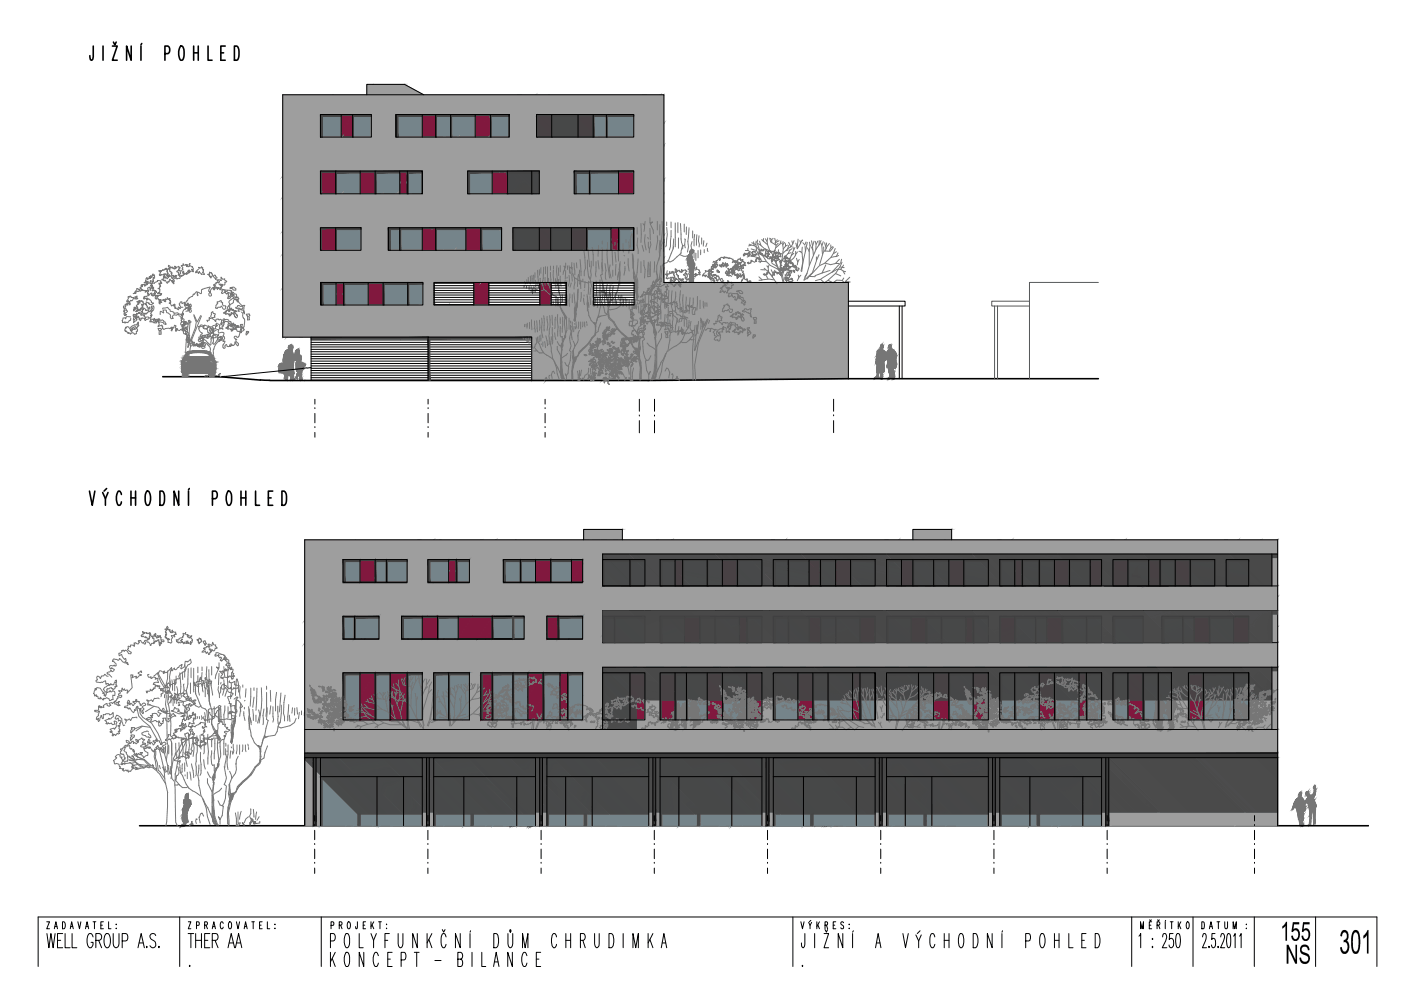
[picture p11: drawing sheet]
<svg xmlns="http://www.w3.org/2000/svg" width="297mm" height="210mm" viewBox="0 0 297 210" stroke-linecap="round" stroke-linejoin="round" font-family="sans-serif">
<!-- layer: srafa -->
<g fill="none" stroke="#000" stroke-width=".21">
<path d="M66 79.6h46.7M66 79.1h46.7M66 78.6h46.7M66 78.1h46.7M66 77.6h46.7M66 77.1h46.7M66 76.6h46.7M66 76.1h46.7M66 75.6h46.7M66 75.1h46.7M66 74.6h46.7M66 74.1h46.7"/>
<path d="M66 73.6h46.7M66 73.1h46.7M66 72.6h46.7M66 72.1h46.7M66 71.6h46.7M92 64.6h8.5M92 64.1h8.5M92 63.6h8.5M92 63.1h8.5M92 62.6h8.5M92 62.1h8.5M92 61.6h8.5"/>
<path d="M92 61.1h8.5M92 60.6h8.5M92 60.1h8.5M103.6 64.6h10.9M103.6 64.1h10.9M103.6 63.6h10.9M103.6 63.1h10.9M103.6 62.6h10.9M103.6 62.1h10.9M103.6 61.6h10.9M103.6 61.1h10.9M103.6 60.6h10.9"/>
<path d="M103.6 60.1h10.9M116.8 64.6h3.3M116.8 64.1h3.3M116.8 63.6h3.3M116.8 63.1h3.3M116.8 62.6h3.3M116.8 62.1h3.3M116.8 61.6h3.3M116.8 61.1h3.3M116.8 60.6h3.3M116.8 60.1h3.3M125.9 64.6h8.6"/>
<path d="M125.9 64.1h8.6M125.9 63.6h8.6M125.9 63.1h8.6M125.9 62.6h8.6M125.9 62.1h8.6M125.9 61.6h8.6M125.9 61.1h8.6M125.9 60.6h8.6M125.9 60.1h8.6M66 80.6h46.7M66 80.1h46.7"/>
</g>
<g fill="#81183e" stroke="#81183e" stroke-width=".21">
<path d="M71.2 59.9h1.7l-1.7 2.5z"/>
<path d="M72.9 59.9v2.2l-1.7 .3z"/>
<path d="M78.1 59.9h3l-3 4.8z"/>
<path d="M81.1 59.9h.1l-3.1 4.8z"/>
<path d="M100.5 59.9h3l-3 4.8z"/>
<path d="M103.5 59.9h.1l-3.1 4.8z"/>
<path d="M114.5 59.9h2.3l-2.3 3.8z"/>
<path d="M116.8 59.9v1l-2.3 2.8z"/>
<path d="M72.3 24.3h2.5l-2.5 3.8z"/>
<path d="M74.8 24.3v1l-2.5 2.8z"/>
<path d="M89.5 24.3h2.9l-2.9 4.4z"/>
<path d="M92.4 24.3v.3l-2.9 4.1z"/>
<path d="M100.8 24.3h3l-3 4.8z"/>
<path d="M103.8 24.3h.2l-3.2 4.8z"/>
<path d="M113.7 24.3h3.1l-3.1 4.8z"/>
<path d="M116.8 24.3h.2l-3.3 4.8z"/>
<path d="M122.6 24.3h3l-3 4.8z"/>
<path d="M125.6 24.3h.2l-3.2 4.8z"/>
<path d="M131.1 36.3h3.1l-3.1 4.8z"/>
<path d="M134.2 36.3h.2l-3.3 4.8z"/>
<path d="M104.4 36.3h3l-3 4.8z"/>
<path d="M107.4 36.3h.2l-3.2 4.8z"/>
<path d="M67.9 36.3h3.1l-3.1 4.8z"/>
<path d="M71 36.3h.2l-3.3 4.8z"/>
<path d="M76.4 36.3h3l-3 4.8z"/>
<path d="M79.4 36.3h.1l-3.1 4.8z"/>
<path d="M84.8 36.3h1.6l-1.6 2.5z"/>
<path d="M86.4 36.3v2.3l-1.6 .2z"/>
<path d="M67.9 48.3h3.1l-3.1 4.8z"/>
<path d="M71 48.3h.2l-3.3 4.8z"/>
<path d="M89.5 48.3h2.9l-2.9 4.4z"/>
<path d="M92.4 48.3v.3l-2.9 4.1z"/>
<path d="M98.8 48.3h3l-3 4.8z"/>
<path d="M101.8 48.3h.1l-3.1 4.8z"/>
<path d="M114.3 48.3h2.5l-2.5 3.8z"/>
<path d="M116.8 48.3v1l-2.5 2.8z"/>
<path d="M121.2 48.3h3l-3 4.8z"/>
<path d="M124.2 48.3h.2l-3.2 4.8z"/>
<path d="M129.5 48.3h1.6l-1.6 2.5z"/>
<path d="M131.1 48.3v2.2l-1.6 .3z"/>
<path d="M243.5 118.6h2.5l-2.5 3.9z"/>
<path d="M246 123.7v.5h-.4z"/>
<path d="M249.2 118.6h.3l-.3 .6z"/>
<path d="M252.3 118.6v.6l-3.1 4.5z"/>
<path d="M231.1 118.6h2.5l-2.5 3.9z"/>
<path d="M233.6 122.5v1.7h-1.2z"/>
<path d="M236 118.6h1.1l-1.1 1.8z"/>
<path d="M239.1 118.6v.6l-3.1 4.5z"/>
<path d="M215.1 118.6h1.6l-1.6 2.6z"/>
<path d="M216.7 118.6v3.1l-1.6-.5z"/>
<path d="M223.6 118.6h3.1l-3.1 5.1z"/>
<path d="M226.7 118.6v.6l-3.1 4.5z"/>
<path d="M201.2 118.6h3.1l-3.1 5.1z"/>
<path d="M204.3 118.6v.6l-3.1 4.5z"/>
<path d="M191.1 118.6h2.4l-2.4 3.9z"/>
<path d="M193.5 118.6v1.8l-2.4 2.1z"/>
<path d="M171.5 118.6h2.4l-2.4 3.9z"/>
<path d="M173.9 123.7v.5h-.3z"/>
<path d="M177.2 118.6h.3l-.3 .6z"/>
<path d="M180.3 118.6v.6l-3.1 4.5z"/>
<path d="M153.2 118.6h3.1l-3.1 5.1z"/>
<path d="M156.3 118.6v.6l-3.1 4.5z"/>
<path d="M143.1 118.6h1.6l-1.6 2.6z"/>
<path d="M144.7 118.6v3.1l-1.6-.5z"/>
<path d="M145.2 130.7h3.1l-3.1 5z"/>
<path d="M148.3 130.7v.5l-3.1 4.5z"/>
<path d="M156.8 130.7h1.5l-1.5 2.5z"/>
<path d="M158.3 130.7v3l-1.5-.5z"/>
<path d="M171.5 130.7h2.4l-2.4 3.8z"/>
<path d="M173.9 130.7v1.7l-2.4 2.1z"/>
<path d="M182.3 130.7h3.2l-3.2 5z"/>
<path d="M185.5 130.7v.5l-3.2 4.5z"/>
<path d="M193.2 130.7h3.1l-3.1 5z"/>
<path d="M196.3 130.7v.5l-3.1 4.5z"/>
<path d="M204.8 130.7h1.5l-1.5 2.5z"/>
<path d="M206.3 130.7v3l-1.5-.5z"/>
<path d="M212 130.7h3.1l-3.1 5z"/>
<path d="M215.1 130.7v.5l-3.1 4.5z"/>
<path d="M222 130.7h3.2l-3.2 5z"/>
<path d="M225.2 130.7v.5l-3.2 4.5z"/>
<path d="M253.2 130.7h3.2l-3.2 5z"/>
<path d="M256.4 130.7v.5l-3.2 4.5z"/>
<path d="M261.6 130.8h2.9l-2.9 4.8z"/>
<path d="M264.5 130.8v.7l-2.9 4.1z"/>
<path d="M252 142.6h3.1l-3.1 5.1z"/>
<path d="M255.1 142.6v5l-3.1 .1z"/>
<path d="M239.1 142.6h3.3l-3.3 5.1z"/>
<path d="M242.4 142.6v5l-3.3 .1z"/>
<path d="M220.3 142.6h3.3l-3.3 5.1z"/>
<path d="M223.6 150.9v1.7h-1.1z"/>
<path d="M228.8 142.6h1.1l-1.1 1.8z"/>
<path d="M230.3 142.6v7.5l-1.5-4.9z"/>
<path d="M198 142.6h3.2l-3.2 5.1z"/>
<path d="M206.3 142.6h1.2l-1.2 1.8z"/>
<path d="M209.6 142.6v5l-3.3 .1z"/>
<path d="M180.8 142.6h1.5l-1.5 2.6z"/>
<path d="M182.3 142.6v7.5l-1.5-4.9z"/>
<path d="M169.2 142.6h3.1l-3.1 5.1z"/>
<path d="M172.3 142.6v5l-3.1 .1z"/>
<path d="M149.9 142.6h3.3l-3.3 5.1z"/>
<path d="M153.2 150.9v1.7h-1.2z"/>
<path d="M158.3 142.6h1.2l-1.2 1.8z"/>
<path d="M161.5 142.6v5l-3.2 .1z"/>
<path d="M133.6 142.6h3.1l-3.1 5.1z"/>
<path d="M136.7 147.7v4.9h-3.1z"/>
<path d="M140 142.6h3l-3 5z"/>
<path d="M143.1 142.6v5l-3.1 .1z"/>
<path d="M76.3 118.6h3.1l-3.1 4.8z"/>
<path d="M79.4 118.6h.1l-3.2 4.8z"/>
<path d="M95.1 118.6h1.6l-1.6 2.6z"/>
<path d="M89.5 130.7h1.1l-1.1 1.6z"/>
<path d="M96.7 118.6v2.3l-1.6 .3z"/>
<path d="M92.6 130.7h.2l-3.3 4.8z"/>
<path d="M97.2 130.7h3l-3 4.8z"/>
<path d="M104.4 133.3v2.2h-1.4z"/>
<path d="M113.5 118.6h1.4l-1.4 2.2z"/>
<path d="M116.6 118.6h.2l-3.3 4.8z"/>
<path d="M121.2 118.6h2.3l-2.3 3.8z"/>
<path d="M121.2 123.4h2.3z"/>
<path d="M123.5 119.7v3.7h-2.3z"/>
<path d="M118.3 131.6l-2.3 3.9z"/>
<path d="M76.3 142.6h3.2l-3.2 5.1z"/>
<path d="M79.5 147.7v4.9h-3.1z"/>
<path d="M82.7 142.6h3.2l-3.2 5z"/>
<path d="M86.3 142.6v4.3l-3.6 1.5z"/>
<path d="M101.9 142.6h2.5l-2.5 3.9z"/>
<path d="M104.4 142.6v6.2l-2.5-2.3z"/>
<path d="M111.9 142.6h3.2l-3.2 5.1z"/>
<path d="M118.7 142.6h1.7l-1.7 2.6z"/>
<path d="M115.1 147.6v3.3l-3.2 1.7z"/>
<path d="M120.4 142.6v7.5l-1.7-4.9z"/>
<path d="M71.2 62.4v2.3l1.7-2.6zM72.9 62.1v2.6h-1.7z"/>
<path d="M81.2 59.9l-3.1 4.8h.1zM81.2 59.9v4.8h-3z"/>
<path d="M103.6 59.9l-3.1 4.8h.1zM103.6 59.9v4.8h-3z"/>
<path d="M116.8 60.9l-2.3 2.8v1zM116.8 60.9v3.8h-2.3z"/>
<path d="M74.8 25.3l-2.5 2.8v1zM74.8 25.3v3.8h-2.5z"/>
<path d="M92.4 24.6l-2.9 4.1v.4zM92.4 24.6v4.5h-2.9z"/>
<path d="M104 24.3l-3.2 4.8h.1zM104 24.3v4.8h-3.1z"/>
<path d="M117 24.3l-3.3 4.8h.2zM117 24.3v4.8h-3.1z"/>
<path d="M125.8 24.3l-3.2 4.8h.1zM125.8 24.3v4.8h-3.1z"/>
<path d="M134.4 36.3l-3.3 4.8h.2zM134.4 36.3v4.8h-3.1z"/>
<path d="M107.6 36.3l-3.2 4.8h.1zM107.6 36.3v4.8h-3.1z"/>
<path d="M71.2 36.3l-3.3 4.8h.2zM71.2 36.3v4.8h-3.1z"/>
<path d="M79.5 36.3l-3.1 4.8h.1zM79.5 36.3v4.8h-3z"/>
<path d="M84.8 38.8v2.3l1.6-2.5zM86.4 38.6v2.5h-1.6z"/>
<path d="M71.2 48.3l-3.3 4.8h.2zM71.2 48.3v4.8h-3.1z"/>
<path d="M92.4 48.6l-2.9 4.1v.4zM92.4 48.6v4.5h-2.9z"/>
<path d="M101.9 48.3l-3.1 4.8h.1zM101.9 48.3v4.8h-3z"/>
<path d="M116.8 49.3l-2.5 2.8v1zM116.8 49.3v3.8h-2.5z"/>
<path d="M124.4 48.3l-3.2 4.8h.1zM124.4 48.3v4.8h-3.1z"/>
<path d="M129.5 50.8v2.3l1.6-2.6zM131.1 50.5v2.6h-1.6z"/>
<path d="M243.5 122.5v1.7l2.5-3.8zM246 118.6v1.8l-2.5 2.1z"/>
<path d="M243.5 124.2h2.1l.4-.5zM246 120.4v3.3l-2.5 .5z"/>
<path d="M249.2 119.2v4.5l3.1-5.1zM249.5 118.6h2.8l-3.1 .6z"/>
<path d="M252.3 119.2l-3.1 4.5v.5zM252.3 119.2v5h-3.1z"/>
<path d="M231.1 122.5v1.7l2.5-3.8zM233.6 118.6v1.8l-2.5 2.1z"/>
<path d="M231.1 124.2h1.3l1.2-1.7zM233.6 120.4v2.1l-2.5 1.7z"/>
<path d="M236 120.4v3.3l3.1-5.1zM237.1 118.6h2l-3.1 1.8z"/>
<path d="M239.1 119.2l-3.1 4.5v.5zM239.1 119.2v5h-3.1z"/>
<path d="M215.1 121.2v3l1.6-2.5zM216.7 121.7v2.5h-1.6z"/>
<path d="M226.7 119.2l-3.1 4.5v.5zM226.7 119.2v5h-3.1z"/>
<path d="M204.3 119.2l-3.1 4.5v.5zM204.3 119.2v5h-3.1z"/>
<path d="M191.1 122.5v1.7l2.4-3.8zM193.5 120.4v3.8h-2.4z"/>
<path d="M171.5 122.5v1.7l2.4-3.8zM173.9 118.6v1.8l-2.4 2.1z"/>
<path d="M171.5 124.2h2.1l.3-.5zM173.9 120.4v3.3l-2.4 .5z"/>
<path d="M177.2 119.2v4.5l3.1-5.1zM177.5 118.6h2.8l-3.1 .6z"/>
<path d="M180.3 119.2l-3.1 4.5v.5zM180.3 119.2v5h-3.1z"/>
<path d="M156.3 119.2l-3.1 4.5v.5zM156.3 119.2v5h-3.1z"/>
<path d="M143.1 121.2v3l1.6-2.5zM144.7 121.7v2.5h-1.6z"/>
<path d="M148.3 131.2l-3.1 4.5v.6zM148.3 131.2v5.1h-3.1z"/>
<path d="M156.8 133.2v3.1l1.5-2.6zM158.3 133.7v2.6h-1.5z"/>
<path d="M171.5 134.5v1.8l2.4-3.9zM173.9 132.4v3.9h-2.4z"/>
<path d="M185.5 131.2l-3.2 4.5v.6zM185.5 131.2v5.1h-3.2z"/>
<path d="M196.3 131.2l-3.1 4.5v.6zM196.3 131.2v5.1h-3.1z"/>
<path d="M204.8 133.2v3.1l1.5-2.6zM206.3 133.7v2.6h-1.5z"/>
<path d="M215.1 131.2l-3.1 4.5v.6zM215.1 131.2v5.1h-3.1z"/>
<path d="M225.2 131.2l-3.2 4.5v.6zM225.2 131.2v5.1h-3.2z"/>
<path d="M256.4 131.2l-3.2 4.5v.6zM256.4 131.2v5.1h-3.2z"/>
<path d="M264.5 131.5l-2.9 4.1v.7zM264.5 131.5v4.8h-2.9z"/>
<path d="M252 147.7v4.9l3.1-5zM255.1 147.6v5h-3.1z"/>
<path d="M239.1 147.7v4.9l3.3-5zM242.4 147.6v5h-3.3z"/>
<path d="M220.3 147.7v4.9l3.3-5zM223.6 142.6v5l-3.3 .1z"/>
<path d="M220.3 152.6h2.2l1.1-1.7zM223.6 147.6v3.3l-3.3 1.7z"/>
<path d="M230.3 142.6l-1.5 1.8v.8zM229.9 142.6h.4l-1.5 1.8z"/>
<path d="M228.8 145.2v7.4l1.5-2.5zM230.3 150.1v2.5h-1.5z"/>
<path d="M198 147.7v4.9l3.2-5zM201.2 142.6v5l-3.2 .1z"/>
<path d="M198 152.6h3.2zM201.2 147.6v5h-3.2z"/>
<path d="M206.3 144.4v3.3l3.3-5.1zM207.5 142.6h2.1l-3.3 1.8z"/>
<path d="M206.3 147.7v4.9l3.3-5zM209.6 147.6v5h-3.3z"/>
<path d="M180.8 145.2v7.4l1.5-2.5zM182.3 150.1v2.5h-1.5z"/>
<path d="M169.2 147.7v4.9l3.1-5zM172.3 147.6v5h-3.1z"/>
<path d="M149.9 147.7v4.9l3.3-5zM153.2 142.6v5l-3.3 .1z"/>
<path d="M149.9 152.6h2.1l1.2-1.7zM153.2 147.6v3.3l-3.3 1.7z"/>
<path d="M158.3 144.4v3.3l3.2-5.1zM159.5 142.6h2l-3.2 1.8z"/>
<path d="M158.3 147.7v4.9l3.2-5zM161.5 147.6v5h-3.2z"/>
<path d="M133.6 147.7v4.9l3.1-5zM136.7 142.6v5l-3.1 .1z"/>
<path d="M136.7 147.7l-3.1 4.9zM136.7 147.6l-3.1 5z"/>
<path d="M143.1 142.6l-3.1 5.1zM143 142.6l-3 5z"/>
<path d="M140 147.7v4.9l3.1-5zM143.1 147.6v5h-3.1z"/>
<path d="M79.5 118.6l-3.2 4.8h.2zM79.5 118.6v4.8h-3z"/>
<path d="M95.1 121.2v2.2l1.6-2.5zM96.7 120.9v2.5h-1.6z"/>
<path d="M89.5 132.3v3.2l3.1-4.8zM90.6 130.7h2l-3.1 1.6z"/>
<path d="M92.8 130.7l-3.3 4.8h.2zM92.8 130.7v4.8h-3.1z"/>
<path d="M97.2 135.5h4.1l3.1-4.8zM100.2 130.7h4.2l-7.2 4.8z"/>
<path d="M101.3 135.5h1.7l1.4-2.2zM104.4 130.7v2.6l-3.1 2.2z"/>
<path d="M113.5 120.8v2.6l3.1-4.8zM114.9 118.6h1.7l-3.1 2.2z"/>
<path d="M116.8 118.6l-3.3 4.8h.2zM116.8 118.6v4.8h-3.1z"/>
<path d="M123.5 118.6l-2.3 3.9zM123.5 118.6l-2.3 3.8z"/>
<path d="M123.5 119.7l-2.3 2.8v.9zM123.5 118.6v1.1l-2.3 2.8z"/>
<path d="M116 130.7v3.8l2.3-3.8zM116 130.7h2.3z"/>
<path d="M118.3 131.6l-2.3 2.9v1zM118.3 130.7v.9l-2.3 2.9z"/>
<path d="M118.3 131.7l-2.3 3.8zM118.3 131.7v3.8h-2.3z"/>
<path d="M76.3 147.7v4.9l3.2-5zM79.5 142.6v5l-3.2 .1z"/>
<path d="M79.5 147.7l-3.2 4.9zM79.5 147.6l-3.2 5z"/>
<path d="M86.3 142.6l-3.6 5v.8zM85.9 142.6h.4l-3.6 5z"/>
<path d="M82.7 148.4v4.2l3.6-5.7zM86.3 146.9v5.7h-3.6z"/>
<path d="M101.9 146.5v6.1l2.5-3.8zM104.4 148.8v3.8h-2.5z"/>
<path d="M111.9 147.7v4.9l3.2-5zM115.1 142.6v5l-3.2 .1z"/>
<path d="M111.9 152.6h2.1l1.1-1.7zM115.1 150.9v1.7h-1.1z"/>
<path d="M118.7 145.2v7.4l1.7-2.5zM120.4 150.1v2.5h-1.7z"/>
</g>
<!-- layer: srafa_okna -->
<g fill="#75848a" stroke="#75848a" stroke-width=".21">
<path d="M68 59.9h3.1l-3.1 4.8z"/>
<path d="M71.2 62.4v2.3h-1.4z"/>
<path d="M72.9 59.9h1.4l-1.4 2.2z"/>
<path d="M75.9 59.9h2.2l-5.2 4.8z"/>
<path d="M81.2 59.9h3.1l-3.1 4.8z"/>
<path d="M89.5 59.9h.2l-3.3 4.8z"/>
<path d="M71.2 48.3h3l-3 4.8z"/>
<path d="M74.2 48.3h2.3l-5.3 4.8z"/>
<path d="M71.2 36.3h3l-3 4.8z"/>
<path d="M74.2 36.3h2.2l-5.2 4.8z"/>
<path d="M79.5 36.3h3.1l-3.1 4.8z"/>
<path d="M84.8 38.8v2.3h-1.5z"/>
<path d="M86.4 36.3h1.4l-1.4 2.3z"/>
<path d="M89.4 36.3h.1l-3.1 4.8z"/>
<path d="M82.3 48.3h2.5l-2.5 3.8z"/>
<path d="M84.8 48.3h.6l-.6 1z"/>
<path d="M84.8 48.3v1l-2.5 2.8z"/>
<path d="M89.5 52.7v.4h-.2z"/>
<path d="M92.4 48.3h.2l-.2 .3z"/>
<path d="M95.4 48.3h3.4l-6.4 4.8z"/>
<path d="M101.9 48.3h3.1l-3.1 4.8z"/>
<path d="M106.3 52.1v1h-.6z"/>
<path d="M108.8 48.3h.6l-.6 1z"/>
<path d="M114.3 52.1v1h-.6z"/>
<path d="M116.8 48.3h.6l-.6 1z"/>
<path d="M119.8 48.3h1.4l-4.4 4.8z"/>
<path d="M124.4 48.3h3l-3 4.8z"/>
<path d="M129.5 50.8v2.3h-1.4z"/>
<path d="M131.1 48.3h1.5l-1.5 2.2z"/>
<path d="M134.2 48.3h.2l-3.3 4.8z"/>
<path d="M121.8 36.3h3l-3 4.8z"/>
<path d="M124.8 36.3h6.3l-9.3 4.8z"/>
<path d="M107.6 36.3h3l-3 4.8z"/>
<path d="M112.7 38.8v2.3h-1.4z"/>
<path d="M114.3 36.3v2.3l-1.6 .2z"/>
<path d="M99.1 36.3h3.1l-3.1 4.8z"/>
<path d="M102.2 36.3h2.2l-5.3 4.8z"/>
<path d="M67.9 24.3h3.1l-3.1 4.8z"/>
<path d="M72.3 28.1v1h-.6z"/>
<path d="M74.8 24.3h.6l-.6 1z"/>
<path d="M77.8 24.3h.9l-3.9 4.8z"/>
<path d="M83.9 24.3h3.1l-3.1 4.8z"/>
<path d="M89.5 28.7v.4h-.2z"/>
<path d="M92.4 24.3h.2l-.2 .3z"/>
<path d="M95.4 24.3h.1l-3.1 4.8z"/>
<path d="M98.6 24.3h2.2l-5.3 4.8z"/>
<path d="M104 24.3h3l-3 4.8z"/>
<path d="M107 24.3h1l-4 4.8z"/>
<path d="M120 24.3h2.6l-5.6 4.8z"/>
<path d="M125.8 24.3h3l-3 4.8z"/>
<path d="M133.6 24.3h.8l-3.8 4.8z"/>
<path d="M72.7 118.6h3.1l-3.1 4.8z"/>
<path d="M75.8 118.6h.5l-3.6 4.8z"/>
<path d="M79.5 118.6h2.4l-2.4 3.9z"/>
<path d="M81.9 118.6h.7l-.7 1.1z"/>
<path d="M81.9 118.6v1.1l-2.4 2.8z"/>
<path d="M85 118.6h1.3l-4.4 4.8z"/>
<path d="M90.7 118.6h3.1l-3.1 4.8z"/>
<path d="M95.1 121.2v2.2h-1.4z"/>
<path d="M96.7 118.6h1.5l-1.5 2.3z"/>
<path d="M99.5 118.6v.4l-2.8 4.1z"/>
<path d="M106.7 118.6h3l-3 4.8z"/>
<path d="M109.7 118.6h.6l-3.6 4.8z"/>
<path d="M113.4 118.6h.1l-3.2 4.8z"/>
<path d="M116.8 118.6h3l-3 4.8z"/>
<path d="M119.8 118.6h1.4l-4.4 4.8z"/>
<path d="M118.3 130.7h3.1l-3.1 4.8z"/>
<path d="M121.4 130.7h2.1l-5.2 4.8z"/>
<path d="M104.4 130.7h.3l-.3 .6z"/>
<path d="M108.8 130.7h2.3l-2.3 3.8z"/>
<path d="M111.1 131.6v3.9h-2.3z"/>
<path d="M92.8 130.7h3l-3 4.8z"/>
<path d="M95.8 130.7h1.4l-4.4 4.8z"/>
<path d="M88.2 130.7h1.3l-4.4 4.8z"/>
<path d="M72.7 130.7h2.4l-2.4 3.8z"/>
<path d="M75.1 130.7h.7l-.7 .9z"/>
<path d="M75.1 130.7v.9l-2.4 2.9z"/>
<path d="M78.1 130.7h2.2l-5.2 4.8z"/>
<path d="M72.7 142.6h3.6l-3.6 5.8z"/>
<path d="M76.3 147.7v4.9h-3.1z"/>
<path d="M79.5 142.6h3.1l-3.1 5z"/>
<path d="M82.7 148.4v4.2h-2.7z"/>
<path d="M86.3 142.6h2.7l-2.7 4.3z"/>
<path d="M91.9 142.6h.7l-.7 1.1z"/>
<path d="M89.5 151.5v1.1h-.7z"/>
<path d="M95.1 142.6h.7l-.7 1.1z"/>
<path d="M95.1 149.6v3h-1.9z"/>
<path d="M99.5 150.3v2.3h-1.5z"/>
<path d="M104.4 142.6h1.4l-1.4 2.4z"/>
<path d="M108.8 142.6h1.9l-1.9 3.1z"/>
<path d="M108.8 147.7v4.9h-3.2z"/>
<path d="M111.9 147.7v4.9h-3.1z"/>
<path d="M115.1 142.6h3.1l-3.1 5z"/>
<path d="M120.4 142.6h1.1l-1.1 1.8z"/>
<path d="M118.7 150.3v2.3h-1.5z"/>
<path d="M123.5 142.6v5l-3.1 .1z"/>
<path d="M127.8 118.6h3.5l-3.5 5.6z"/>
<path d="M133.6 118.6h3.1l-3.1 5.1z"/>
<path d="M133.6 118.6v5.1l-3.6 .5z"/>
<path d="M136.7 123.7v.5h-.3z"/>
<path d="M140 118.6h.3l-.3 .6z"/>
<path d="M144.7 118.6h2l-2 3.1z"/>
<path d="M149.9 118.6h3.3l-3.3 5.1z"/>
<path d="M149.9 118.6v5.1l-3.5 .5z"/>
<path d="M153.2 123.7v.5h-.4z"/>
<path d="M156.3 118.6h.4l-.4 .6z"/>
<path d="M161.5 122.5v1.7h-1.1z"/>
<path d="M164 118.6h1.1l-1.1 1.8z"/>
<path d="M167.1 118.6h.4l-.4 .6z"/>
<path d="M167.1 118.6v.6l-3.1 4.5z"/>
<path d="M171.5 122.5v1.7h-1.1z"/>
<path d="M173.9 118.6h1.2l-1.2 1.8z"/>
<path d="M177.2 123.7v.5h-.4z"/>
<path d="M180.3 118.6h.4l-.4 .6z"/>
<path d="M185.5 122.5v1.7h-1.1z"/>
<path d="M188 118.6h1.1l-1.1 1.8z"/>
<path d="M191.1 122.5v1.7h-1.1z"/>
<path d="M193.5 118.6h1.2l-1.2 1.8z"/>
<path d="M198 118.6h3.2l-3.2 5.1z"/>
<path d="M198 118.6v5.1l-3.6 .5z"/>
<path d="M201.2 123.7v.5h-.4z"/>
<path d="M204.3 118.6h.4l-.4 .6z"/>
<path d="M209.6 122.5v1.7h-1.2z"/>
<path d="M212 118.6h1.1l-1.1 1.8z"/>
<path d="M215.1 121.2v3h-1.9z"/>
<path d="M216.7 118.6h2l-2 3.1z"/>
<path d="M220.3 118.6h3.3l-3.3 5.1z"/>
<path d="M220.3 118.6v5.1l-3.5 .5z"/>
<path d="M223.6 123.7v.5h-.4z"/>
<path d="M226.7 118.6h.4l-.4 .6z"/>
<path d="M230.3 118.6h.8l-4.4 5.6z"/>
<path d="M127.8 130.7h2.5l-2.5 3.9z"/>
<path d="M130.3 130.7h1l-1 1.6z"/>
<path d="M130.3 130.7v1.6l-2.5 2.3z"/>
<path d="M136.7 135.7v.6h-.3z"/>
<path d="M140 130.7h.3l-.3 .5z"/>
<path d="M143.5 130.7h1.7l-5.2 5.6z"/>
<path d="M239.1 118.6h3.6l-3.6 5.6z"/>
<path d="M246 118.6h1.1l-1.1 1.8z"/>
<path d="M252.3 118.6h.4l-.4 .6z"/>
<path d="M257.6 122.5v1.7h-1.2z"/>
<path d="M260 118.6h1.1l-1.1 1.8z"/>
<path d="M263.5 118.6h1.3l-4.8 5.6z"/>
<path d="M246.3 130.7h3.6l-3.6 5.6z"/>
<path d="M250.7 130.7h2.5l-2.5 3.8z"/>
<path d="M250.7 130.7v3.8l-3.5 1.8z"/>
<path d="M256.4 130.7h.3l-.3 .5z"/>
<path d="M259.9 130.7h1.7l-5.2 5.6z"/>
<path d="M215.1 130.7h3.6l-3.6 5.6z"/>
<path d="M219.5 130.7h2.5l-2.5 3.8z"/>
<path d="M222 135.7v.6h-.4z"/>
<path d="M225.2 130.7h.3l-.3 .5z"/>
<path d="M230.3 130.7h3.3l-3.3 5z"/>
<path d="M233.6 134.5v1.8h-1.2z"/>
<path d="M236 130.7h1.1l-1.1 1.7z"/>
<path d="M239.5 130.7h2.9l-6.4 5.6z"/>
<path d="M188 130.7h3.5l-3.5 5.6z"/>
<path d="M193.2 135.7v.6h-.4z"/>
<path d="M196.3 130.7h.4l-.4 .5z"/>
<path d="M199.6 130.7h.3l-.3 .5z"/>
<path d="M199.6 130.7v.5l-3.3 4.5z"/>
<path d="M204.8 133.2v3.1h-2z"/>
<path d="M206.3 130.7h2l-2 3z"/>
<path d="M209.6 130.7v.5l-3.3 4.5z"/>
<path d="M148.3 130.7h3.3l-3.3 5z"/>
<path d="M151.6 130.7h.3l-.3 .5z"/>
<path d="M151.6 130.7v.5l-3.3 4.5z"/>
<path d="M156.8 133.2v3.1h-2z"/>
<path d="M158.3 130.7h2l-2 3z"/>
<path d="M161.5 134.5v1.8h-1.1z"/>
<path d="M164 130.7h1.1l-1.1 1.7z"/>
<path d="M167.1 130.7h.4l-.4 .5z"/>
<path d="M167.1 130.7v.5l-3.1 4.5z"/>
<path d="M171.5 134.5v1.8h-1.1z"/>
<path d="M173.9 130.7h1.2l-1.2 1.7z"/>
<path d="M177.2 130.7h.3l-.3 .5z"/>
<path d="M177.2 130.7v.5l-3.3 4.5z"/>
<path d="M180.7 130.7h1.6l-5.1 5.6z"/>
<path d="M127.8 142.6h5.8l-5.8 9.2z"/>
<path d="M133.6 142.6v.9l-5.8 8.3z"/>
<path d="M143.1 142.6h2.4l-2.4 3.9z"/>
<path d="M145.5 142.6h3.9l-3.9 6.2z"/>
<path d="M145.5 149.6v3h-1.9z"/>
<path d="M149.9 147.7v4.9h-3z"/>
<path d="M153.2 142.6h3.1l-3.1 5z"/>
<path d="M158.3 151.5v1.1h-.7z"/>
<path d="M164 142.6h.6l-.6 1.1z"/>
<path d="M169.2 147.7v4.9h-3.2z"/>
<path d="M172.3 142.6h3.2l-3.2 5z"/>
<path d="M175.6 142.6h3l-3 5z"/>
<path d="M175.6 150.9v1.7h-1.1z"/>
<path d="M182.3 142.6h3.2l-3.2 5.1z"/>
<path d="M188 142.6h.6l-.6 1.1z"/>
<path d="M185.5 142.6v5l-3.2 .1z"/>
<path d="M194.7 142.6h3.3l-3.3 5.1z"/>
<path d="M194.7 142.6v5.1l-6.3 4.9z"/>
<path d="M198 147.7v4.9h-3.1z"/>
<path d="M201.2 142.6h3.1l-3.1 5z"/>
<path d="M206.3 151.5v1.1h-.6z"/>
<path d="M212 142.6h.6l-.6 1.1z"/>
<path d="M215.1 142.6h3.2l-3.2 5z"/>
<path d="M215.1 150.9v1.7h-1.1z"/>
<path d="M220.3 147.7v4.9h-3z"/>
<path d="M223.6 142.6h3.1l-3.1 5z"/>
<path d="M230.3 142.6h3.3l-3.3 5.1z"/>
<path d="M228.8 144.4v5.9l-5.2 2.3z"/>
<path d="M236 142.6h.6l-.6 1.1z"/>
<path d="M233.6 151.5v1.1h-.8z"/>
<path d="M239.1 147.7v4.9h-3z"/>
<path d="M242.4 142.6h3l-3 5z"/>
<path d="M245.6 142.6h2.8l-2.8 4.5z"/>
<path d="M245.6 147.6v5h-3.2z"/>
<path d="M248.4 143.2v5l-2.8-.6z"/>
<path d="M255.1 142.6h6.4l-6.4 10z"/>
<path d="M261.6 142.6h3.2l-3.2 5.1z"/>
<path d="M261.6 142.6v5.1l-6.3 4.9z"/>
<path d="M264.8 142.6v5l-3.2 .1z"/>
<path d="M67.9 160.6h2.5l-2.5 4.1z"/>
<path d="M79.9 164.7h1.7l-1.7 2.5z"/>
<path d="M79.9 173.6v1.5h-.9z"/>
<path d="M85.6 164.7h.9l-.9 1.5z"/>
<path d="M89.5 164.5v.2h-.1z"/>
<path d="M91.9 160.6h.2l-.2 .3z"/>
<path d="M85.6 174.8v.3h-.2z"/>
<path d="M91.9 164.7h.2l-.2 .2z"/>
<path d="M89.5 168.7v6.4h-3.9z"/>
<path d="M98.3 164.7h.2l-.2 .2z"/>
<path d="M98.3 168.3v6.8h-4.2z"/>
<path d="M113.5 164.5v.2h-.1z"/>
<path d="M116 160.6h.1l-.1 .3z"/>
<path d="M109.6 174.8v.3h-.2z"/>
<path d="M116 164.7h.1l-.1 .2z"/>
<path d="M113.5 174.8v.3h-.1z"/>
<path d="M119.9 164.7h.2l-.2 .2z"/>
<path d="M119.9 173.6v1.5h-.9z"/>
<path d="M125.6 164.7h.9l-.9 1.5z"/>
<path d="M125.6 164.7v1.5l-5.7 7.4z"/>
<path d="M140 160.6h.1l-.1 .3z"/>
<path d="M140 164.7h1l-1 1.6z"/>
<path d="M137.5 174.8v.3h-.1z"/>
<path d="M143.9 164.7h.2l-.2 .2z"/>
<path d="M143.9 168.7v6.4h-3.9z"/>
<path d="M155.2 164.7h3.8l-3.8 6.1z"/>
<path d="M161.5 164.5v.2h-.1z"/>
<path d="M164 160.6h.1l-.1 .3z"/>
<path d="M155.2 174.8v.3h-.2z"/>
<path d="M161.5 168.5v6.6h-4.1z"/>
<path d="M164 164.7h4.1l-4.1 6.6z"/>
<path d="M170.3 164.7h.2l-.2 .2z"/>
<path d="M181.6 164.7h1.4l-1.4 2.3z"/>
<path d="M185.5 164.5v.2h-.1z"/>
<path d="M188 160.6h.1l-.1 .3z"/>
<path d="M181.6 174.8v.3h-.2z"/>
<path d="M188 164.7h.1l-.1 .2z"/>
<path d="M185.5 174.8v.3h-.1z"/>
<path d="M191.9 164.7h.2l-.2 .2z"/>
<path d="M191.9 173.6v1.5h-.9z"/>
<path d="M197.6 164.7h.9l-.9 1.5z"/>
<path d="M197.6 166.2v8.9h-5.7z"/>
<path d="M209.6 164.5v.2h-.2z"/>
<path d="M212 160.6h.1l-.1 .3z"/>
<path d="M212 164.7h1.4l-1.4 2.3z"/>
<path d="M218.4 164.9v10.2h-6.4z"/>
<path d="M229.6 164.7h1.4l-1.4 2.3z"/>
<path d="M232.1 160.6h1.5l-4 4.1z"/>
<path d="M229.6 171v4.1h-2.6z"/>
<path d="M233.6 164.7v4l-4 2.3z"/>
<path d="M71.2 59.9l-3.2 4.8h.2zM71.1 59.9h.1l-3.2 4.8z"/>
<path d="M68.2 64.7h1.6l1.4-2.3zM71.2 59.9v2.5l-3 2.3z"/>
<path d="M72.9 62.1v2.6l3-4.8zM74.3 59.9h1.6l-3 2.2z"/>
<path d="M72.9 64.7h2.1l3.1-4.8zM78.1 59.9v4.8h-3.1z"/>
<path d="M86.4 59.9v4.8h-3zM81.2 64.7h2.2l3-4.8zM84.3 59.9h2.1l-5.2 4.8z"/>
<path d="M86.4 59.9v4.8l3.1-4.8zM86.4 59.9h3.1z"/>
<path d="M89.7 59.9l-3.3 4.8h.2zM89.7 59.9v4.8h-3.1z"/>
<path d="M71.2 53.1h2.3l3-4.8zM76.5 48.3v4.8h-3z"/>
<path d="M71.2 41.1h2.1l3.1-4.8zM76.4 36.3v4.8h-3.1z"/>
<path d="M79.5 41.1h2.2l3.1-4.8zM82.6 36.3h2.2l-5.3 4.8z"/>
<path d="M81.7 41.1h1.6l1.5-2.3zM84.8 36.3v2.5l-3.1 2.3z"/>
<path d="M86.4 38.6v2.5l3-4.8zM87.8 36.3h1.6l-3 2.3z"/>
<path d="M89.5 36.3l-3.1 4.8h.1zM89.5 36.3v4.8h-3z"/>
<path d="M84.8 49.3l-2.5 2.8v1zM84.8 49.3v3.8h-2.5z"/>
<path d="M84.8 49.3v3.8l3-4.8zM85.4 48.3h2.4l-3 1z"/>
<path d="M89.5 48.3l-4.7 4.8h1.7zM87.8 48.3h1.7l-4.7 4.8z"/>
<path d="M86.5 53.1h2.8l.2-.4zM89.5 48.3v4.4l-3 .4z"/>
<path d="M92.4 48.6v4.5l3-4.8zM92.6 48.3h2.8l-3 .3z"/>
<path d="M92.4 53.1h3.3l3.1-4.8zM98.8 48.3v4.8h-3.1z"/>
<path d="M106.3 48.3l-4.4 4.8h1.4zM105 48.3h1.3l-4.4 4.8z"/>
<path d="M103.3 53.1h2.4l.6-1zM106.3 48.3v3.8l-3 1z"/>
<path d="M108.8 49.3v3.8l3-4.8zM109.4 48.3h2.4l-3 1z"/>
<path d="M108.8 53.1h2.5l3-4.8zM111.8 48.3h2.5l-5.5 4.8z"/>
<path d="M111.3 53.1h2.4l.6-1zM114.3 48.3v3.8l-3 1z"/>
<path d="M116.8 49.3v3.8l3-4.8zM117.4 48.3h2.4l-3 1z"/>
<path d="M121.2 48.3l-4.4 4.8h1.3zM121.2 48.3v4.8h-3.1z"/>
<path d="M124.4 53.1h2.1l3-4.8zM127.4 48.3h2.1l-5.1 4.8z"/>
<path d="M126.5 53.1h1.6l1.4-2.3zM129.5 48.3v2.5l-3 2.3z"/>
<path d="M131.1 50.5v2.6l3.1-4.8zM132.6 48.3h1.6l-3.1 2.2z"/>
<path d="M134.4 48.3l-3.3 4.8h.2zM134.4 48.3v4.8h-3.1z"/>
<path d="M121.8 41.1h6.3l3-4.8zM131.1 36.3v4.8h-3z"/>
<path d="M107.6 41.1h2.1l3-4.8zM110.6 36.3h2.1l-5.1 4.8z"/>
<path d="M112.7 36.3v2.5l1.6-2.5zM112.7 36.3h1.6z"/>
<path d="M109.7 41.1h1.6l1.4-2.3zM112.7 36.3v2.5l-3 2.3z"/>
<path d="M112.7 38.8v2.3l1.6-2.5zM114.3 38.6v2.5h-1.6z"/>
<path d="M99.1 41.1h2.2l3.1-4.8zM104.4 36.3v4.8h-3.1z"/>
<path d="M72.3 24.3l-4.4 4.8h1.4zM71 24.3h1.3l-4.4 4.8z"/>
<path d="M69.3 29.1h2.4l.6-1zM72.3 24.3v3.8l-3 1z"/>
<path d="M74.8 25.3v3.8l3-4.8zM75.4 24.3h2.4l-3 1z"/>
<path d="M78.7 24.3l-3.9 4.8h.9zM78.7 24.3v4.8h-3z"/>
<path d="M83.9 29.1h2.6l3-4.8zM87 24.3h2.5l-5.6 4.8z"/>
<path d="M86.5 29.1h2.8l.2-.4zM89.5 24.3v4.4l-3 .4z"/>
<path d="M92.4 24.6v4.5l3-4.8zM92.6 24.3h2.8l-3 .3z"/>
<path d="M95.5 24.3l-3.1 4.8h.1zM95.5 24.3v4.8h-3zM95.5 24.3v4.8l3.1-4.8z"/>
<path d="M95.5 29.1h2.2l3.1-4.8zM100.8 24.3v4.8h-3.1z"/>
<path d="M108 24.3l-4 4.8h.9zM108 24.3v4.8h-3.1z"/>
<path d="M117 24.3v4.8l3-4.8zM117 24.3h3z"/>
<path d="M117 29.1h2.5l3.1-4.8zM122.6 24.3v4.8h-3.1z"/>
<path d="M130.6 24.3v4.8h-3.1zM130.6 24.3l-4.8 4.8h1.7zM128.8 24.3h1.8l-4.8 4.8z"/>
<path d="M130.6 24.3v4.8l3-4.8zM130.6 24.3h3z"/>
<path d="M134.4 24.3l-3.8 4.8h.7zM134.4 24.3v4.8h-3.1z"/>
<path d="M76.3 118.6l-3.6 4.8h.6zM76.3 118.6v4.8h-3z"/>
<path d="M81.9 119.7l-2.4 2.8v.9zM81.9 119.7v3.7h-2.4z"/>
<path d="M81.9 119.7v3.7l3.1-4.8zM82.6 118.6h2.4l-3.1 1.1z"/>
<path d="M86.3 118.6l-4.4 4.8h1.4zM86.3 118.6v4.8h-3z"/>
<path d="M95.1 118.6l-4.4 4.8h1.4zM93.8 118.6h1.3l-4.4 4.8z"/>
<path d="M92.1 123.4h1.6l1.4-2.2zM95.1 118.6v2.6l-3 2.2z"/>
<path d="M96.7 120.9v2.2l2.8-4.5zM98.2 118.6h1.3l-2.8 2.3z"/>
<path d="M99.5 119l-2.8 4.1v.3zM99.5 119v4.4h-2.8z"/>
<path d="M110.3 118.6l-3.6 4.8h.6zM110.3 118.6v4.8h-3zM110.3 118.6v4.8l3.1-4.8z"/>
<path d="M113.5 118.6l-3.2 4.8h.2zM113.5 118.6v4.8h-3z"/>
<path d="M121.2 118.6l-4.4 4.8h1.3zM121.2 118.6v4.8h-3.1z"/>
<path d="M118.3 135.5h2.2l3-4.8zM123.5 130.7v4.8h-3z"/>
<path d="M104.4 131.3v4.2l3-4.8zM104.7 130.7h2.7l-3 .6z"/>
<path d="M108.8 130.7l-4.4 4.8h1.3zM107.4 130.7h1.4l-4.4 4.8z"/>
<path d="M105.7 135.5h2.4l.7-1zM108.8 130.7v3.8l-3.1 1z"/>
<path d="M111.1 131.6l-2.3 2.9v1zM111.1 130.7v.9l-2.3 2.9z"/>
<path d="M108.1 135.5h.7zM108.8 134.5v1h-.7z"/>
<path d="M97.2 130.7l-4.4 4.8h1.3zM97.2 130.7v4.8h-3.1z"/>
<path d="M85.1 130.7v4.8l3.1-4.8zM85.1 130.7h3.1z"/>
<path d="M89.5 130.7l-4.4 4.8h1.4zM89.5 130.7v4.8h-3z"/>
<path d="M75.1 131.6l-2.4 2.9v1zM75.1 131.6v3.9h-2.4z"/>
<path d="M75.1 131.6v3.9l3-4.8zM75.8 130.7h2.3l-3 .9z"/>
<path d="M75.1 135.5h2.2l3-4.8zM80.3 130.7v4.8h-3z"/>
<path d="M72.7 148.4v4.2l3.6-5.7zM76.3 142.6v4.3l-3.6 1.5z"/>
<path d="M76.3 147.7l-3.6 4.9h.5zM76.3 146.9v.8l-3.6 4.9z"/>
<path d="M82.7 142.6l-3.2 5.1zM82.6 142.6l-3.1 5z"/>
<path d="M79.5 147.7v4.9l3.2-5zM82.7 142.6v5l-3.2 .1z"/>
<path d="M82.7 148.4l-3.2 4.2h.5zM82.7 147.6v.8l-3.2 4.2z"/>
<path d="M89.5 142.6l-3.2 4.3v.8zM89 142.6h.5l-3.2 4.3z"/>
<path d="M86.3 147.7v4.9l3.2-5zM89.5 142.6v5l-3.2 .1z"/>
<path d="M91.9 143.7v4l3.2-5.1zM92.6 142.6h2.5l-3.2 1.1z"/>
<path d="M86.3 152.6h2.5l.7-1.1zM89.5 147.6v3.9l-3.2 1.1z"/>
<path d="M91.9 147.7v4.9l3.2-5zM95.1 142.6v5l-3.2 .1z"/>
<path d="M95.1 143.7v5.9l4.4-7zM95.8 142.6h3.7l-4.4 1.1z"/>
<path d="M91.9 152.6h1.3l1.9-3zM95.1 147.6v2l-3.2 3z"/>
<path d="M95.1 149.6v3l4.4-6.9zM99.5 142.6v3.1l-4.4 3.9z"/>
<path d="M95.1 152.6h2.9l1.5-2.3zM99.5 145.7v4.6l-4.4 2.3z"/>
<path d="M104.4 145v4.6l4.4-7zM105.8 142.6h3l-4.4 2.4z"/>
<path d="M104.4 149.6v3l4.4-6.9zM108.8 142.6v3.1l-4.4 3.9z"/>
<path d="M108.8 145.7v2l3.1-5.1zM110.7 142.6h1.2l-3.1 3.1z"/>
<path d="M108.8 147.7l-4.4 4.9h1.2zM108.8 145.7v2l-4.4 4.9z"/>
<path d="M108.8 147.7v4.9l3.1-5zM111.9 142.6v5l-3.1 .1z"/>
<path d="M111.9 147.7l-3.1 4.9zM111.9 147.6l-3.1 5z"/>
<path d="M118.7 142.6l-3.6 5v.8zM118.2 142.6h.5l-3.6 5z"/>
<path d="M115.1 148.4v4.2l3.6-5.7zM118.7 142.6v4.3l-3.6 1.5z"/>
<path d="M120.4 144.4v3.3l3.1-5.1zM121.5 142.6h2l-3.1 1.8z"/>
<path d="M115.1 152.6h2.1l1.5-2.3zM118.7 146.9v3.4l-3.6 2.3z"/>
<path d="M120.4 147.7v4.9l3.1-5zM123.5 147.6v5h-3.1z"/>
<path d="M127.8 124.2h2.2l3.6-5.6zM131.3 118.6h2.3l-5.8 5.6z"/>
<path d="M130 124.2h3.2l.4-.5zM133.6 123.7v.5h-.4z"/>
<path d="M136.7 119.2l-3.1 4.5v.5zM136.7 118.6v.6l-3.1 4.5z"/>
<path d="M133.6 124.2h2.8l.3-.5zM136.7 119.2v4.5l-3.1 .5z"/>
<path d="M140 119.2v4.5l3.1-5.1zM140.3 118.6h2.8l-3.1 .6z"/>
<path d="M143.1 119.2l-3.1 4.5v.5zM143.1 118.6v.6l-3.1 4.5z"/>
<path d="M140 124.2h3.1zM143.1 119.2v5h-3.1z"/>
<path d="M144.7 121.7v2.5l3.6-5.6zM146.7 118.6h1.6l-3.6 3.1z"/>
<path d="M149.9 118.6l-5.2 5.6h1.7zM148.3 118.6h1.6l-5.2 5.6z"/>
<path d="M146.4 124.2h3.2l.3-.5zM149.9 123.7v.5h-.3z"/>
<path d="M153.2 119.2l-3.3 4.5v.5zM153.2 118.6v.6l-3.3 4.5z"/>
<path d="M149.9 124.2h2.9l.4-.5zM153.2 119.2v4.5l-3.3 .5z"/>
<path d="M156.3 119.2v5l3.6-5.6zM156.7 118.6h3.2l-3.6 .6z"/>
<path d="M161.5 118.6l-5.2 5.6h1.7zM159.9 118.6h1.6l-5.2 5.6z"/>
<path d="M158 124.2h2.4l1.1-1.7zM161.5 118.6v3.9l-3.5 1.7z"/>
<path d="M164 120.4v3.3l3.1-5.1zM165.1 118.6h2l-3.1 1.8z"/>
<path d="M167.1 119.2l-3.1 4.5v.5zM167.1 119.2v5h-3.1z"/>
<path d="M167.1 119.2v5l3.6-5.6zM167.5 118.6h3.2l-3.6 .6z"/>
<path d="M171.5 118.6l-4.4 5.6h.9zM170.7 118.6h.8l-4.4 5.6z"/>
<path d="M168 124.2h2.4l1.1-1.7zM171.5 118.6v3.9l-3.5 1.7z"/>
<path d="M173.9 120.4v3.3l3.3-5.1zM175.1 118.6h2.1l-3.3 1.8z"/>
<path d="M177.2 119.2l-3.3 4.5v.5zM177.2 118.6v.6l-3.3 4.5z"/>
<path d="M173.9 124.2h2.9l.4-.5zM177.2 119.2v4.5l-3.3 .5z"/>
<path d="M180.3 119.2v5l3.6-5.6zM180.7 118.6h3.2l-3.6 .6z"/>
<path d="M185.5 118.6l-5.2 5.6h1.7zM183.9 118.6h1.6l-5.2 5.6z"/>
<path d="M182 124.2h2.4l1.1-1.7zM185.5 118.6v3.9l-3.5 1.7z"/>
<path d="M188 120.4v3.3l3.1-5.1zM189.1 118.6h2l-3.1 1.8z"/>
<path d="M191.1 119.2l-3.1 4.5v.5zM191.1 118.6v.6l-3.1 4.5z"/>
<path d="M188 124.2h2l1.1-1.7zM191.1 119.2v3.3l-3.1 1.7z"/>
<path d="M193.5 120.4v3.8l3.6-5.6zM194.7 118.6h2.4l-3.6 1.8z"/>
<path d="M198 118.6l-4.5 5.6h.9zM197.1 118.6h.9l-4.5 5.6z"/>
<path d="M194.4 124.2h3.2l.4-.5zM198 123.7v.5h-.4z"/>
<path d="M201.2 119.2l-3.2 4.5v.5zM201.2 118.6v.6l-3.2 4.5z"/>
<path d="M198 124.2h2.8l.4-.5zM201.2 119.2v4.5l-3.2 .5z"/>
<path d="M204.3 119.2v5l3.6-5.6zM204.7 118.6h3.2l-3.6 .6z"/>
<path d="M209.6 118.6l-5.3 5.6h1.7zM207.9 118.6h1.7l-5.3 5.6z"/>
<path d="M206 124.2h2.4l1.2-1.7zM209.6 118.6v3.9l-3.6 1.7z"/>
<path d="M212 120.4v3.3l3.1-5.1zM213.1 118.6h2l-3.1 1.8z"/>
<path d="M215.1 119.2l-3.1 4.5v.5zM215.1 118.6v.6l-3.1 4.5z"/>
<path d="M212 124.2h1.2l1.9-3zM215.1 119.2v2l-3.1 3z"/>
<path d="M216.7 121.7v2.5l3.6-5.6zM218.7 118.6h1.6l-3.6 3.1z"/>
<path d="M220.3 118.6l-3.6 5.6zM220.3 118.6l-3.6 5.6z"/>
<path d="M216.8 124.2h3.2l.3-.5zM220.3 123.7v.5h-.3z"/>
<path d="M223.6 119.2l-3.3 4.5v.5zM223.6 118.6v.6l-3.3 4.5z"/>
<path d="M220.3 124.2h2.9l.4-.5zM223.6 119.2v4.5l-3.3 .5z"/>
<path d="M226.7 119.2v5l3.6-5.6zM227.1 118.6h3.2l-3.6 .6z"/>
<path d="M231.1 118.6l-4.4 5.6h.9zM231.1 118.6v5.6h-3.5z"/>
<path d="M127.8 134.6v1.7l2.5-4zM130.3 132.3v4h-2.5z"/>
<path d="M130.3 132.3v4l3.5-5.6zM131.3 130.7h2.5l-3.5 1.6z"/>
<path d="M130.3 136.3h2.9l3.5-5.6zM133.8 130.7h2.9l-6.4 5.6z"/>
<path d="M133.2 136.3h3.2l.3-.6zM136.7 130.7v5l-3.5 .6z"/>
<path d="M140 131.2v5.1l3.5-5.6zM140.3 130.7h3.2l-3.5 .5z"/>
<path d="M145.2 130.7l-5.2 5.6h1.6zM145.2 130.7v5.6h-3.6z"/>
<path d="M243.5 118.6l-4.4 5.6h.9zM242.7 118.6h.8l-4.4 5.6z"/>
<path d="M240 124.2h3.5zM243.5 118.6v5.6h-3.5z"/>
<path d="M246 120.4v3.3l3.2-5.1zM247.1 118.6h2.1l-3.2 1.8z"/>
<path d="M249.2 119.2l-3.2 4.5v.5zM249.2 118.6v.6l-3.2 4.5z"/>
<path d="M246 124.2h3.2zM249.2 119.2v5h-3.2z"/>
<path d="M252.3 119.2v5l3.6-5.6zM252.7 118.6h3.2l-3.6 .6z"/>
<path d="M257.6 118.6l-5.3 5.6h1.7zM255.9 118.6h1.7l-5.3 5.6z"/>
<path d="M254 124.2h2.4l1.2-1.7zM257.6 118.6v3.9l-3.6 1.7z"/>
<path d="M260 120.4v3.8l3.5-5.6zM261.1 118.6h2.4l-3.5 1.8z"/>
<path d="M264.8 118.6l-4.8 5.6h1.2zM264.8 118.6v5.6h-3.6z"/>
<path d="M250.7 130.7l-4.4 5.6h.9zM249.9 130.7h.8l-4.4 5.6z"/>
<path d="M247.2 136.3h2.4l1.1-1.8zM250.7 134.5v1.8h-1.1z"/>
<path d="M250.7 134.5v1.8l2.5-3.9zM253.2 130.7v1.7l-2.5 2.1z"/>
<path d="M250.7 136.3h2.5zM253.2 132.4v3.9h-2.5z"/>
<path d="M256.4 131.2v5.1l3.5-5.6zM256.7 130.7h3.2l-3.5 .5z"/>
<path d="M261.6 130.7l-5.2 5.6h1.6zM261.6 130.7v5.6h-3.6z"/>
<path d="M219.5 130.7l-4.4 5.6h.9zM218.7 130.7h.8l-4.4 5.6z"/>
<path d="M216 136.3h3.5zM219.5 130.7v5.6h-3.5z"/>
<path d="M219.5 134.5v1.8l2.5-3.9zM222 130.7v1.7l-2.5 2.1z"/>
<path d="M219.5 136.3h2.1l.4-.6zM222 132.4v3.3l-2.5 .6z"/>
<path d="M225.2 131.2v5.1l3.5-5.6zM225.5 130.7h3.2l-3.5 .5z"/>
<path d="M230.3 130.7l-5.1 5.6h1.6zM228.7 130.7h1.6l-5.1 5.6z"/>
<path d="M226.8 136.3h3.5zM230.3 130.7v5.6h-3.5z"/>
<path d="M233.6 131.2l-3.3 4.5v.6zM233.6 130.7v.5l-3.3 4.5z"/>
<path d="M230.3 136.3h2.1l1.2-1.8zM233.6 131.2v3.3l-3.3 1.8z"/>
<path d="M236 132.4v3.9l3.5-5.6zM237.1 130.7h2.4l-3.5 1.7z"/>
<path d="M236 136.3h2.8l3.6-5.6zM242.4 130.7v5.6h-3.6z"/>
<path d="M193.2 130.7l-5.2 5.6h1.6zM191.5 130.7h1.7l-5.2 5.6z"/>
<path d="M189.6 136.3h3.2l.4-.6zM193.2 130.7v5l-3.6 .6z"/>
<path d="M196.3 131.2v4.5l3.3-5zM196.7 130.7h2.9l-3.3 .5z"/>
<path d="M199.6 131.2l-3.3 4.5v.6zM199.6 131.2v5.1h-3.3z"/>
<path d="M199.6 131.2v5.1l3.5-5.6zM199.9 130.7h3.2l-3.5 .5z"/>
<path d="M204.8 130.7l-5.2 5.6h1.6zM203.1 130.7h1.7l-5.2 5.6z"/>
<path d="M201.2 136.3h1.6l2-3.1zM204.8 130.7v2.5l-3.6 3.1z"/>
<path d="M206.3 133.7v2l3.3-5zM208.3 130.7h1.3l-3.3 3z"/>
<path d="M209.6 131.2l-3.3 4.5v.6zM209.6 131.2v5.1h-3.3z"/>
<path d="M151.6 131.2l-3.3 4.5v.6zM151.6 131.2v5.1h-3.3z"/>
<path d="M151.6 131.2v5.1l3.5-5.6zM151.9 130.7h3.2l-3.5 .5z"/>
<path d="M156.8 130.7l-5.2 5.6h1.6zM155.1 130.7h1.7l-5.2 5.6z"/>
<path d="M153.2 136.3h1.6l2-3.1zM156.8 130.7v2.5l-3.6 3.1z"/>
<path d="M158.3 133.7v2l3.2-5zM160.3 130.7h1.2l-3.2 3z"/>
<path d="M161.5 131.2l-3.2 4.5v.6zM161.5 130.7v.5l-3.2 4.5z"/>
<path d="M158.3 136.3h2.1l1.1-1.8zM161.5 131.2v3.3l-3.2 1.8z"/>
<path d="M164 132.4v3.3l3.1-5zM165.1 130.7h2l-3.1 1.7z"/>
<path d="M167.1 131.2l-3.1 4.5v.6zM167.1 131.2v5.1h-3.1z"/>
<path d="M167.1 131.2v5.1l3.6-5.6zM167.5 130.7h3.2l-3.6 .5z"/>
<path d="M171.5 130.7l-4.4 5.6h.9zM170.7 130.7h.8l-4.4 5.6z"/>
<path d="M168 136.3h2.4l1.1-1.8zM171.5 130.7v3.8l-3.5 1.8z"/>
<path d="M173.9 132.4v3.3l3.3-5zM175.1 130.7h2.1l-3.3 1.7z"/>
<path d="M177.2 131.2l-3.3 4.5v.6zM177.2 131.2v5.1h-3.3z"/>
<path d="M177.2 131.2v5.1l3.5-5.6zM177.5 130.7h3.2l-3.5 .5z"/>
<path d="M182.3 130.7l-5.1 5.6h1.6zM182.3 130.7v5.6h-3.5z"/>
<path d="M133.6 143.5l-5.8 8.3v.8zM133.6 143.5v9.1h-5.8z"/>
<path d="M143.1 146.5v6.1l2.4-3.8zM145.5 142.6v6.2l-2.4-2.3z"/>
<path d="M149.9 142.6l-4.4 6.2v.8zM149.4 142.6h.5l-4.4 6.2z"/>
<path d="M145.5 149.6l-2.4 3h.5zM145.5 148.8v.8l-2.4 3z"/>
<path d="M145.5 149.6v3l4.4-6.9zM149.9 142.6v3.1l-4.4 3.9z"/>
<path d="M149.9 147.7l-4.4 4.9h1.4zM149.9 145.7v2l-4.4 4.9z"/>
<path d="M153.2 147.6v3.3l5.1-8.3zM156.3 142.6h2l-5.1 5z"/>
<path d="M158.3 144.4l-5.1 6.5v1.7zM158.3 142.6v1.8l-5.1 6.5z"/>
<path d="M153.2 152.6h4.4l.7-1.1zM158.3 144.4v7.1l-5.1 1.1z"/>
<path d="M164 143.7v7.2l5.2-8.3zM164.6 142.6h4.6l-5.2 1.1z"/>
<path d="M169.2 144.4l-5.2 6.5v1.7zM169.2 142.6v1.8l-5.2 6.5z"/>
<path d="M164 152.6h2l3.2-4.9zM169.2 144.4v3.3l-5.2 4.9z"/>
<path d="M175.6 142.6l-3.3 5.1zM175.5 142.6l-3.2 5z"/>
<path d="M172.3 147.7v4.9l3.3-5zM175.6 142.6v5l-3.3 .1z"/>
<path d="M175.6 147.6v3.3l5.2-8.3zM178.6 142.6h2.2l-5.2 5z"/>
<path d="M172.3 152.6h2.2l1.1-1.7zM175.6 147.6v3.3l-3.3 1.7z"/>
<path d="M180.8 144.4l-5.2 6.5v1.7zM180.8 142.6v1.8l-5.2 6.5z"/>
<path d="M175.6 152.6h5.2zM180.8 144.4v8.2h-5.2z"/>
<path d="M182.3 147.7v4.9l3.2-5zM185.5 147.6v5h-3.2z"/>
<path d="M188 143.7v8.9l6.3-10zM188.6 142.6h5.7l-6.3 1.1z"/>
<path d="M194.7 142.6l-6.7 10h.4zM194.3 142.6h.4l-6.7 10z"/>
<path d="M188.4 152.6h3.2l3.1-4.9zM194.7 147.7v4.9h-3.1z"/>
<path d="M194.7 147.7v4.9l3.3-5zM198 142.6v5l-3.3 .1z"/>
<path d="M198 147.7l-3.3 4.9h.2zM198 147.6l-3.3 5z"/>
<path d="M201.2 147.6v3.3l5.1-8.3zM204.3 142.6h2l-5.1 5z"/>
<path d="M206.3 144.4l-5.1 6.5v1.7zM206.3 142.6v1.8l-5.1 6.5z"/>
<path d="M201.2 152.6h4.5l.6-1.1zM206.3 144.4v7.1l-5.1 1.1z"/>
<path d="M212 143.7v4l3.1-5.1zM212.6 142.6h2.5l-3.1 1.1z"/>
<path d="M212 147.7v4.9l3.1-5zM215.1 142.6v5l-3.1 .1z"/>
<path d="M215.1 147.6v3.3l5.2-8.3zM218.3 142.6h2l-5.2 5z"/>
<path d="M212 152.6h2l1.1-1.7zM215.1 147.6v3.3l-3.1 1.7z"/>
<path d="M220.3 144.4l-5.2 6.5v1.7zM220.3 142.6v1.8l-5.2 6.5z"/>
<path d="M215.1 152.6h2.2l3-4.9zM220.3 144.4v3.3l-5.2 4.9z"/>
<path d="M223.6 147.6v3.3l5.2-8.3zM226.7 142.6h2.1l-5.2 5z"/>
<path d="M228.8 144.4l-5.2 6.5v1.7zM228.8 142.6v1.8l-5.2 6.5z"/>
<path d="M223.6 152.6h3.6l1.6-2.3zM228.8 150.3v2.3h-1.6z"/>
<path d="M230.3 147.7v4.9l3.3-5zM233.6 142.6v5l-3.3 .1z"/>
<path d="M236 143.7v4l3.1-5.1zM236.6 142.6h2.5l-3.1 1.1z"/>
<path d="M230.3 152.6h2.5l.8-1.1zM233.6 147.6v3.9l-3.3 1.1z"/>
<path d="M236 147.7v4.9l3.1-5zM239.1 142.6v5l-3.1 .1z"/>
<path d="M239.1 147.7l-3.1 4.9zM239.1 147.6l-3.1 5z"/>
<path d="M245.6 142.6l-3.2 5.1zM245.4 142.6h.2l-3.2 5z"/>
<path d="M248.4 143.2l-2.8 3.9v.5zM248.4 142.6v.6l-2.8 3.9z"/>
<path d="M242.4 147.7v4.9l3.2-5zM245.6 142.6v5l-3.2 .1z"/>
<path d="M245.6 147.6v5l2.8-4.4zM248.4 148.2v4.4h-2.8z"/>
<path d="M261.6 142.6l-6.5 10h.2zM261.5 142.6h.1l-6.5 10z"/>
<path d="M255.3 152.6h3.1l3.2-4.9zM261.6 147.7v4.9h-3.2z"/>
<path d="M261.6 147.7v4.9l3.2-5zM264.8 147.6v5h-3.2z"/>
<path d="M67.9 164.7v10.4l6.6-10.4zM67.9 164.7l9.1-4.1-2.5 4.1zM70.4 160.6l-2.5 4.1 9.1-4.1z"/>
<path d="M74.5 164.7h5.4l2.6-4.1zM77 160.6h5.5l-8 4.1z"/>
<path d="M67.9 175.1h5.5l6.5-10.4zM74.5 164.7h5.4l-12 10.4z"/>
<path d="M79.9 164.7h1.7l2.5-4.1zM82.5 160.6h1.6l-4.2 4.1z"/>
<path d="M79.9 167.2l-6.5 7.9h1.6zM79.9 164.7v2.5l-6.5 7.9z"/>
<path d="M81.6 164.7h4l2.5-4.1zM84.1 160.6h4l-6.5 4.1z"/>
<path d="M79.9 167.2v6.4l5.7-8.9zM81.6 164.7h4l-5.7 2.5z"/>
<path d="M75 175.1h4l.9-1.5zM79.9 167.2v6.4l-4.9 1.5z"/>
<path d="M89 160.6l-3.4 4.1h.9zM88.1 160.6h.9l-3.4 4.1z"/>
<path d="M85.6 166.2l-5.7 7.4v1.5zM85.6 164.7v1.5l-5.7 7.4z"/>
<path d="M89.5 160.6l-3 4.1h.5zM89 160.6h.5l-3 4.1z"/>
<path d="M87 164.7l-1.4 1.5v.8zM86.5 164.7h.5l-1.4 1.5z"/>
<path d="M85.6 167l-5.7 8.1h.6zM85.6 166.2v.8l-5.7 8.1z"/>
<path d="M87 164.7h2.4l.1-.2zM89.5 160.6v3.9l-2.5 .2z"/>
<path d="M85.6 167v3.8l3.8-6.1zM87 164.7h2.4l-3.8 2.3z"/>
<path d="M80.5 175.1h2.3l2.8-4.3zM85.6 167v3.8l-5.1 4.3z"/>
<path d="M89.5 164.7l-3.9 6.1v.2zM89.4 164.7h.1l-3.9 6.1z"/>
<path d="M85.6 171l-2.8 4.1zM85.6 170.8v.2l-2.8 4.1z"/>
<path d="M91.9 160.9v3.8l2.5-4.1zM92.1 160.6h2.3l-2.5 .3z"/>
<path d="M85.6 171v3.8l3.9-6.3zM89.5 164.7v3.8l-3.9 2.5z"/>
<path d="M83 175.1h2.4l.2-.3zM85.6 171v3.8l-2.6 .3z"/>
<path d="M94.6 160.6l-2.7 4.1zM94.4 160.6h.2l-2.7 4.1z"/>
<path d="M89.5 168.7l-3.9 6.1v.3zM89.5 168.5v.2l-3.9 6.1z"/>
<path d="M92.1 164.7h4l2.5-4.1zM94.6 160.6h4l-6.5 4.1z"/>
<path d="M91.9 164.9v6.4l4.2-6.6zM92.1 164.7h4l-4.2 .2z"/>
<path d="M96.1 164.7h2.2l2.5-4.1zM98.6 160.6h2.2l-4.7 4.1z"/>
<path d="M98.3 164.7l-6.4 6.6v3.5zM96.1 164.7h2.2l-6.4 6.6z"/>
<path d="M101 160.6l-2.7 4.1h.2zM100.8 160.6h.2l-2.7 4.1z"/>
<path d="M98.3 164.9l-6.4 9.9v.3zM98.3 164.7v.2l-6.4 9.9z"/>
<path d="M98.5 164.7h2.1l2.6-4.1zM101 160.6h2.2l-4.7 4.1z"/>
<path d="M98.3 164.9v3.4l2.3-3.6zM98.5 164.7h2.1l-2.3 .2z"/>
<path d="M98.3 168.3l-6.4 6.8h2.2zM98.3 164.9v3.4l-6.4 6.8z"/>
<path d="M98.3 168.3v6.8l6.6-10.4zM100.6 164.7h4.3l-6.6 3.6z"/>
<path d="M100.6 164.7h9l2.5-4.1zM103.2 160.6h8.9l-11.5 4.1z"/>
<path d="M98.3 175.1h4.7l6.6-10.4zM104.9 164.7h4.7l-11.3 10.4z"/>
<path d="M113.5 160.6l-3.9 4.1h1.4zM112.1 160.6h1.4l-3.9 4.1z"/>
<path d="M109.6 164.7v2.3l1.4-2.3zM109.6 164.7h1.4z"/>
<path d="M109.6 167l-6.6 8.1h1.5zM109.6 164.7v2.3l-6.6 8.1z"/>
<path d="M111 164.7h2.4l.1-.2zM113.5 160.6v3.9l-2.5 .2z"/>
<path d="M109.6 167v3.8l3.8-6.1zM111 164.7h2.4l-3.8 2.3z"/>
<path d="M104.5 175.1h2.3l2.8-4.3zM109.6 167v3.8l-5.1 4.3z"/>
<path d="M113.5 164.7l-3.9 6.1v.2zM113.4 164.7h.1l-3.9 6.1z"/>
<path d="M109.6 171l-2.8 4.1zM109.6 170.8v.2l-2.8 4.1z"/>
<path d="M116 160.9v3.8l2.4-4.1zM116.1 160.6h2.3l-2.4 .3z"/>
<path d="M109.6 171v3.8l3.9-6.3zM113.5 164.7v3.8l-3.9 2.5z"/>
<path d="M107 175.1h2.4l.2-.3zM109.6 171v3.8l-2.6 .3z"/>
<path d="M118.6 160.6l-2.6 4.1zM118.4 160.6h.2l-2.6 4.1z"/>
<path d="M113.5 168.7l-3.9 6.1v.3zM113.5 168.5v.2l-3.9 6.1z"/>
<path d="M116.1 164.7h3.8l2.6-4.1zM118.6 160.6h3.9l-6.4 4.1z"/>
<path d="M116 164.9v6.1l3.9-6.3zM116.1 164.7h3.8l-3.9 .2z"/>
<path d="M109.6 175.1h3.8l.1-.3zM113.5 168.7v6.1l-3.9 .3z"/>
<path d="M122.6 160.6l-2.7 4.1h.2zM122.5 160.6h.1l-2.7 4.1z"/>
<path d="M120.1 164.7h2.4l2.5-4.1zM122.6 160.6h2.4l-4.9 4.1z"/>
<path d="M119.9 164.9v3.8l2.6-4zM120.1 164.7h2.4l-2.6 .2z"/>
<path d="M116 171v4.1l3.9-6.4zM119.9 164.7v4l-3.9 2.3z"/>
<path d="M119.9 168.7v4.9l5.7-8.9zM122.5 164.7h3.1l-5.7 4z"/>
<path d="M116 175.1h3l.9-1.5zM119.9 168.7v4.9l-3.9 1.5z"/>
<path d="M125.6 166.2l-5.7 7.4v1.5zM125.6 166.2v8.9h-5.7z"/>
<path d="M122.5 164.7h9.6l2.5-4.1zM125 160.6h9.6l-12.1 4.1z"/>
<path d="M125.6 166.2v8.9l6.5-10.4zM126.5 164.7h5.6l-6.5 1.5z"/>
<path d="M132.1 164.7h2.9l2.5-4.1zM134.6 160.6h2.9l-5.4 4.1z"/>
<path d="M135 164.7l-9.4 10.4h2.9zM132.1 164.7h2.9l-9.4 10.4z"/>
<path d="M135 164.7h2.4l.1-.2zM137.5 160.6v3.9l-2.5 .2z"/>
<path d="M137.4 164.7l-8.9 10.4h2.4zM135 164.7h2.4l-8.9 10.4z"/>
<path d="M137.4 164.7h.1zM137.5 164.5v.2h-.1z"/>
<path d="M137.5 164.7l-6.6 10.4h.1zM137.4 164.7h.1l-6.6 10.4z"/>
<path d="M140 160.9v3.8l2.5-4.1zM140.1 160.6h2.4l-2.5 .3z"/>
<path d="M143.5 160.6l-3.5 4.1h1zM142.5 160.6h1l-3.5 4.1z"/>
<path d="M141 164.7h2.9l2.6-4.1zM143.5 160.6h3l-5.5 4.1z"/>
<path d="M140 166.3v4.7l3.9-6.3zM141 164.7h2.9l-3.9 1.6z"/>
<path d="M131 175.1h6.4l.1-.3zM137.5 164.7v10.1l-6.5 .3z"/>
<path d="M146.6 160.6l-2.7 4.1h.2zM146.5 160.6h.1l-2.7 4.1z"/>
<path d="M144.1 164.7h2.4l2.5-4.1zM146.6 160.6h2.4l-4.9 4.1z"/>
<path d="M143.9 164.9v3.8l2.6-4zM144.1 164.7h2.4l-2.6 .2z"/>
<path d="M140 171v4.1l3.9-6.4zM143.9 164.7v4l-3.9 2.3z"/>
<path d="M146.5 164.7h4l2.5-4.1zM149 160.6h4l-6.5 4.1z"/>
<path d="M143.9 168.7v6.4l6.6-10.4zM146.5 164.7h4l-6.6 4z"/>
<path d="M150.5 164.7h4.7l2.4-4.1zM153 160.6h4.6l-7.1 4.1z"/>
<path d="M143.9 175.1h4.7l6.6-10.4zM150.5 164.7h4.7l-11.3 10.4z"/>
<path d="M155.2 164.7h3.8l2.5-4.1zM157.6 160.6h3.9l-6.3 4.1z"/>
<path d="M148.6 175.1h3.9l2.7-4.3zM155.2 164.7v6.1l-6.6 4.3z"/>
<path d="M159 164.7h2.4l.1-.2zM161.5 160.6v3.9l-2.5 .2z"/>
<path d="M155.2 170.8v3.8l6.2-9.9zM159 164.7h2.4l-6.2 6.1z"/>
<path d="M152.5 175.1h2.4l.3-.5zM155.2 170.8v3.8l-2.7 .5z"/>
<path d="M161.5 164.7l-6.3 9.9v.2zM161.4 164.7h.1l-6.3 9.9z"/>
<path d="M154.9 175.1l.3-.3zM155.2 174.6v.2l-.3 .3z"/>
<path d="M161.5 164.9l-6.3 9.9v.3zM161.5 164.7v.2l-6.3 9.9z"/>
<path d="M164 160.9v3.8l2.5-4.1zM164.1 160.6h2.4l-2.5 .3z"/>
<path d="M161.5 168.5l-6.3 6.6h2.2zM161.5 164.9v3.6l-6.3 6.6z"/>
<path d="M164 164.7h4.1l2.5-4.1zM166.5 160.6h4.1l-6.6 4.1z"/>
<path d="M168.1 164.7h2.2l2.6-4.1zM170.6 160.6h2.3l-4.8 4.1z"/>
<path d="M170.3 164.7l-6.3 6.6v3.5zM168.1 164.7h2.2l-6.3 6.6z"/>
<path d="M173 160.6l-2.7 4.1h.2zM172.9 160.6h.1l-2.7 4.1z"/>
<path d="M170.3 164.9l-6.3 9.9v.3zM170.3 164.7v.2l-6.3 9.9z"/>
<path d="M170.5 164.7h6.4l2.5-4.1zM173 160.6h6.4l-8.9 4.1z"/>
<path d="M170.3 164.9v10.2l6.6-10.4zM170.5 164.7h6.4l-6.6 .2z"/>
<path d="M164 175.1h6.3zM170.3 164.9v10.2h-6.3z"/>
<path d="M176.9 164.7h4.7l2.5-4.1zM179.4 160.6h4.7l-7.2 4.1z"/>
<path d="M170.3 175.1h4.7l6.6-10.4zM176.9 164.7h4.7l-11.3 10.4z"/>
<path d="M185.5 160.6l-3.9 4.1h1.4zM184.1 160.6h1.4l-3.9 4.1z"/>
<path d="M181.6 167l-6.6 8.1h1.5zM181.6 164.7v2.3l-6.6 8.1z"/>
<path d="M183 164.7h2.4l.1-.2zM185.5 160.6v3.9l-2.5 .2z"/>
<path d="M181.6 167v3.8l3.8-6.1zM183 164.7h2.4l-3.8 2.3z"/>
<path d="M176.5 175.1h2.4l2.7-4.3zM181.6 167v3.8l-5.1 4.3z"/>
<path d="M185.5 164.7l-3.9 6.1v.2zM185.4 164.7h.1l-3.9 6.1z"/>
<path d="M181.6 171l-2.7 4.1zM181.6 170.8v.2l-2.7 4.1z"/>
<path d="M188 160.9v3.8l2.5-4.1zM188.1 160.6h2.4l-2.5 .3z"/>
<path d="M181.6 171v3.8l3.9-6.3zM185.5 164.7v3.8l-3.9 2.5z"/>
<path d="M179 175.1h2.4l.2-.3zM181.6 171v3.8l-2.6 .3z"/>
<path d="M190.6 160.6l-2.6 4.1zM190.5 160.6h.1l-2.6 4.1z"/>
<path d="M185.5 168.7l-3.9 6.1v.3zM185.5 168.5v.2l-3.9 6.1z"/>
<path d="M188.1 164.7h3.8l2.6-4.1zM190.6 160.6h3.9l-6.4 4.1z"/>
<path d="M188 164.9v6.1l3.9-6.3zM188.1 164.7h3.8l-3.9 .2z"/>
<path d="M181.6 175.1h3.8l.1-.3zM185.5 168.7v6.1l-3.9 .3z"/>
<path d="M194.6 160.6l-2.7 4.1h.2zM194.5 160.6h.1l-2.7 4.1z"/>
<path d="M188 171v4.1l3.9-6.4zM191.9 164.7v4l-3.9 2.3z"/>
<path d="M192.1 164.7h3.6l2.5-4.1zM194.6 160.6h3.6l-6.1 4.1z"/>
<path d="M191.9 164.9v5.8l3.8-6zM192.1 164.7h3.6l-3.8 .2z"/>
<path d="M191.9 170.7l-3.9 4.4h1.2zM191.9 168.7v2l-3.9 4.4z"/>
<path d="M195.7 164.7h1.9l2.5-4.1zM198.2 160.6h1.9l-4.4 4.1z"/>
<path d="M197.6 164.7l-5.7 6v2.9zM195.7 164.7h1.9l-5.7 6z"/>
<path d="M189.2 175.1h1.8l.9-1.5zM191.9 170.7v2.9l-2.7 1.5z"/>
<path d="M201 160.6l-3.4 4.1h.9zM200.1 160.6h.9l-3.4 4.1z"/>
<path d="M197.6 166.2l-5.7 7.4v1.5zM197.6 164.7v1.5l-5.7 7.4z"/>
<path d="M198.5 164.7h5.6l2.5-4.1zM201 160.6h5.6l-8.1 4.1z"/>
<path d="M197.6 166.2v8.9l6.5-10.4zM198.5 164.7h5.6l-6.5 1.5z"/>
<path d="M204.1 164.7h2.9l2.6-4.1zM206.6 160.6h3l-5.5 4.1z"/>
<path d="M207 164.7l-9.4 10.4h2.9zM204.1 164.7h2.9l-9.4 10.4z"/>
<path d="M207 164.7h2.4l.2-.2zM209.6 160.6v3.9l-2.6 .2z"/>
<path d="M209.4 164.7l-8.9 10.4h2.4zM207 164.7h2.4l-8.9 10.4z"/>
<path d="M209.6 164.7l-6.7 10.4h.1zM209.4 164.7h.2l-6.7 10.4z"/>
<path d="M212 160.9v3.8l2.5-4.1zM212.1 160.6h2.4l-2.5 .3z"/>
<path d="M216 160.6l-4 4.1h1.4zM214.5 160.6h1.5l-4 4.1z"/>
<path d="M203 175.1h6.6zM209.6 164.7v10.4h-6.6z"/>
<path d="M213.4 164.7h5l2.5-4.1zM216 160.6h4.9l-7.5 4.1z"/>
<path d="M212 167v7.8l6.4-10.1zM213.4 164.7h5l-6.4 2.3z"/>
<path d="M218.4 164.7v.2l.1-.2zM218.4 164.7h.1z"/>
<path d="M218.4 164.9l-6.4 9.9v.3zM218.4 164.7v.2l-6.4 9.9z"/>
<path d="M218.4 164.9v10.2l6.5-10.4zM218.5 164.7h6.4l-6.5 .2z"/>
<path d="M218.4 164.7h11.2l2.5-4.1zM220.9 160.6h11.2l-13.7 4.1z"/>
<path d="M218.4 175.1h4.6l6.6-10.4zM224.9 164.7h4.7l-11.2 10.4z"/>
<path d="M233.6 160.6l-4 4.1h1.4zM233.6 160.6v4.1h-2.6z"/>
<path d="M229.6 167l-6.6 8.1h1.5zM229.6 164.7v2.3l-6.6 8.1z"/>
<path d="M229.6 167v4l4-6.3zM231 164.7h2.6l-4 2.3z"/>
<path d="M224.5 175.1h2.5l2.6-4.1zM229.6 167v4l-5.1 4.1z"/>
<path d="M229.6 171v4.1l4-6.4zM233.6 168.7v6.4h-4z"/>
</g>
<!-- layer: STAFAGE -->
<g fill="#767676" stroke="#767676" stroke-width=".21">
<path d="M60.5 74.4v.1z"/>
<path d="M61.3 73.2l-.1 .3z"/>
<path d="M59.3 77.2l-.2 .3z"/>
<path d="M62.1 73.9l-.2 .3z"/>
<path d="M62.7 74.3l.2-.1-.2 .3z"/>
<path d="M62.7 74.9l-.3 .5z"/>
<path d="M63.5 75.1l-.7 1.1z"/>
<path d="M60.9 80.5v.2z"/>
<path d="M63.9 76.1l-.1 .3z"/>
<path d="M62.8 79.8l.1-.1-.1 .3z"/>
<path d="M64.8 77.3l-.2 .2z"/>
<path d="M64.3 78l.1 .2-.3 .3z"/>
<path d="M63.6 80.2v.2z"/>
<path d="M63.8 80.4h.3z"/>
<path d="M63.9 80.2l.2 .2h-.3z"/>
<path d="M186.9 73.1l-.1 .1z"/>
<path d="M187 73.1l-.3 .3z"/>
<path d="M188.6 73.1l-.1 .1z"/>
<path d="M189 74l-3.1 4.9z"/>
<path d="M189.1 74.1l-1.4 2.3z"/>
<path d="M187.1 79l.4-.2z"/>
<path d="M187.5 78.4v.4l-.4 .2z"/>
<path d="M190.1 75.2l-1.8 2.8z"/>
<path d="M187 80.2l-.1 .2z"/>
<path d="M188.3 80.2l.1-.1z"/>
<path d="M188.5 80.1l-.1 .2z"/>
<path d="M188.9 79.8l.1 .2-.3 .2z"/>
<path d="M189.6 80l-.2 .3z"/>
<path d="M146.4 53.1l-.1 .2z"/>
<path d="M146.1 54l-.2 .2z"/>
<path d="M146.9 53.5v.1z"/>
<path d="M146.9 59.4l-.3 .4z"/>
<path d="M147 59.6l-.1 .2z"/>
<path d="M41.4 74.5h1.4z"/>
<path d="M39.9 74.6h.1z"/>
<path d="M40 74.8h.8z"/>
<path d="M39.8 75.7h.4z"/>
<path d="M44 75.7h.4z"/>
<path d="M41.4 75.7h1.4z"/>
<path d="M39.2 75.9h.1z"/>
<path d="M39.1 75.9h.1z"/>
<path d="M41.5 75.9h1.2z"/>
<path d="M45 76.1h.1z"/>
<path d="M44.9 76h.1z"/>
<path d="M41.5 77h1.2z"/>
<path d="M38.5 77.1h.2z"/>
<path d="M45.5 77.1h.2z"/>
<path d="M45.7 77.2v.2z"/>
<path d="M38.5 77.5v.3z"/>
<path d="M45.7 77.5v.3z"/>
<path d="M39.9 77.8h.2z"/>
<path d="M44.1 77.8h.2z"/>
<path d="M40.1 77.8h.2z"/>
<path d="M43.9 77.8h.2z"/>
<path d="M39.5 77.8h.3z"/>
<path d="M40.7 77.8h.6z"/>
<path d="M42.9 77.8h.5z"/>
<path d="M44.5 77.8h.1z"/>
<path d="M41.3 77.8h.1z"/>
<path d="M41.8 77.8h.3z"/>
<path d="M42.1 77.8h.3z"/>
<path d="M39.3 77.8h.2z"/>
<path d="M44.7 77.8h.2z"/>
<path d="M39.7 77.9l.1-.1z"/>
<path d="M44.4 77.8l.1 .1z"/>
<path d="M39.5 77.9h.2z"/>
<path d="M44.5 77.9h.2z"/>
<path d="M39.3 77.9h.2z"/>
<path d="M44.7 77.9h.2z"/>
<path d="M39.2 78l.1-.1z"/>
<path d="M44.1 77.9l-.1 .1z"/>
<path d="M44.9 77.9l.1 .1z"/>
<path d="M39.2 78l-.1 .1z"/>
<path d="M44 78l-.1 .1z"/>
<path d="M38.9 78.1h.2z"/>
<path d="M45.1 78.1h.1z"/>
<path d="M45.2 78.1h.1z"/>
<path d="M39.8 78.1h.1z"/>
<path d="M39.9 78.1h.4z"/>
<path d="M43.9 78.1h.4z"/>
<path d="M44.3 78.1h.2z"/>
<path d="M39.5 78.1h.2z"/>
<path d="M44.5 78.1h.2z"/>
<path d="M39.3 78.1h.2z"/>
<path d="M44.7 78.1h.1z"/>
<path d="M38.6 78.1h.1z"/>
<path d="M38.5 78.1v.2z"/>
<path d="M45.7 78.1v.2z"/>
<path d="M41.8 78.6h.6z"/>
<path d="M44.9 78.7h.1z"/>
<path d="M45 78.7l.2 .1z"/>
<path d="M41.5 77.8h.3z"/>
<path d="M39.6 78.9h.2v1z"/>
<path d="M45.4 79.9h.2z"/>
<path d="M38.5 77.2v.2z"/>
<path d="M39.8 77.8h.3z"/>
<path d="M44.1 77.8h.3z"/>
<path d="M41.8 77.8h.6z"/>
<path d="M44.5 77.9h.5z"/>
<path d="M39.2 77.9h.1z"/>
<path d="M39.8 78.1h.5z"/>
<path d="M43.9 78.1h.6z"/>
<path d="M44.9 78.7h.6z"/>
<path d="M45.3 78.9h.2z"/>
<path d="M44.9 78.9h.6z"/>
<path d="M44.4 78.9h.2v1z"/>
<path d="M44.8 78.9h.6z"/>
<path d="M108.6 167.7v.1z"/>
<path d="M108 169l-.1 .2z"/>
<path d="M109.2 167.7l-.4 .6z"/>
<path d="M109.5 168.8l-1.5 2.3z"/>
<path d="M110 168.1l-.1 .2z"/>
<path d="M111.9 168.4l-.1 .2z"/>
<path d="M111.4 169.6l-.1 .1z"/>
<path d="M108.7 174.7l-.2 .4z"/>
<path d="M109.3 175l.1-.1z"/>
<path d="M110.7 174.8l-.2 .2z"/>
<path d="M112.8 175l-.1 .2z"/>
<path d="M174.3 168.1l.4-.1-.4 .5z"/>
<path d="M174.8 167.9l-.5 .8z"/>
<path d="M174.9 167.9l-.8 1.3z"/>
<path d="M176 167.9l-.1 .2z"/>
<path d="M172.5 174.3l-.1 .1z"/>
<path d="M173.5 174.5l-.1 .2z"/>
<path d="M175.6 174.6l-.3 .3z"/>
<path d="M175.7 174.6l-.1 .2z"/>
<path d="M177 173.4l-.3 .6z"/>
<path d="M247.9 147.3v.2z"/>
<path d="M248.2 147.3l-.3 .6z"/>
<path d="M247.7 148.8l-.1 .1z"/>
<path d="M247.7 148.8l-.2 .2z"/>
<path d="M247.3 149.7l-.1 .1z"/>
<path d="M248.9 148.6l-1.5 2.3z"/>
<path d="M249.6 149.7l-.3 .4z"/>
<path d="M247.9 154.5l-.2 .2z"/>
<path d="M248.8 154v.3l-.5 .4z"/>
<path d="M245.6 147.5l.2-.2-.2 .3z"/>
<path d="M246.8 150.8l-.3 .6z"/>
<path d="M275.5 168.1l.2-.1-.2 .3z"/>
<path d="M274.7 169.7l-.2 .3z"/>
<path d="M276.3 169.4l-1.3 2.2z"/>
<path d="M277.4 168.1l-.3 .5z"/>
<path d="M277.5 168.3l-.3 .4z"/>
<path d="M278.7 166.5l-.1 .2z"/>
<path d="M278.7 168.7l-.2 .4z"/>
<path d="M278.9 171.1l.2-.1z"/>
<path d="M279.1 170.9l-.2 .2z"/>
<path d="M277.9 174.3v.5l-.4 .1z"/>
<path d="M278.9 171.3l-.1 2.9-.4-2.1z"/>
<path d="M143.3 149.3h.2l-.2 .3z"/>
<path d="M142.5 151v.2z"/>
<path d="M143.7 149.3l-.3 .4z"/>
<path d="M143.8 149.4l-.2 .4z"/>
<path d="M143.2 150.4l-.1 .1z"/>
<path d="M144.3 150.2l-1.7 2.7z"/>
<path d="M142.6 153.9l-.4 .6z"/>
<path d="M142.5 154l-.2 .4z"/>
<path d="M147.2 149.8l-2 3.1z"/>
<path d="M145.9 152.4l-.1 .2z"/>
<path d="M148.2 150.7l-.2 .3z"/>
<path d="M148 152.2l-.3 .5z"/>
<path d="M148 152.3l-.1 .1z"/>
<path d="M148 152.2l-.1 .2z"/>
<path d="M147.3 154l-.1 .2z"/>
<path d="M148.2 153.6l.1-.2z"/>
<path d="M148.3 153.4l-.1 .2z"/>
<path d="M39.5 168.3h.1l-.3 .5z"/>
<path d="M39.7 168.3l-.4 .6z"/>
<path d="M40 169.5l-1.1 1.7z"/>
<path d="M40.5 170.4l-.4 .6z"/>
<path d="M38.5 175l-.1 .2z"/>
<path d="M39.7 173.6l-.8 1.2z"/>
<path d="M39.3 174.9l-.1 .2z"/>
<path d="M39.8 174.1l-.1 .3z"/>
<path d="M240.7 120.6l.2-.1-.2 .2z"/>
<path d="M240 121.8l.2-.1z"/>
<path d="M241.1 120.6l-.4 .6z"/>
<path d="M241.1 121v.1z"/>
<path d="M241.1 121.6l-.9 1.4z"/>
<path d="M241 123.6v.5l-.5 .1z"/>
<path d="M242.9 124.2l.1-.1z"/>
<path d="M60.5 74.5l-.4 .9 .7-1.2zM60.6 74.4l.2-.2-.3 .3z"/>
<path d="M61.2 73.5v.3l.4-.6zM61.3 73.2h.3l-.4 .3z"/>
<path d="M61 74.2l-.9 1.3zM60.8 74.2h.2l-.9 1.2z"/>
<path d="M61.7 73.2l-.5 .6v.2zM61.6 73.2h.1l-.5 .6z"/>
<path d="M61.2 74l-1.1 1.5v.4zM61 74.2l.2-.2-1.1 1.5z"/>
<path d="M61.9 73.3l-1.8 2.6-.1 .5zM61.7 73.2l.2 .1-1.8 2.6z"/>
<path d="M61.9 73.3l-1.9 3.1zM61.9 73.3l-1.9 3.1z"/>
<path d="M59.1 77.5v.3l.5-.7zM59.4 77.1h.2l-.5 .4z"/>
<path d="M59.8 77.1l-.7 .7v.3zM59.6 77.1h.2l-.7 .7z"/>
<path d="M62.1 73.6l-2 3.2zM62.1 73.6l-2 3.2zM62.1 73.6l-2.1 2.8 .1 .4zM61.9 73.3l.2 .3-2.1 2.8z"/>
<path d="M59.9 77.1l-.8 1.2zM59.8 77.1h.1l-.8 1z"/>
<path d="M62.1 73.9l-2 2.9-.1 .3zM62.1 73.6v.3l-2 2.9z"/>
<path d="M60 77.1l-.9 1.2v.2zM59.9 77.1h.1l-.9 1.2z"/>
<path d="M62.1 73.9l-3 4.7zM62.1 73.9l-3 4.6z"/>
<path d="M61.9 74.2l-2.8 4.4zM61.9 74.2l-2.8 4.4z"/>
<path d="M61.9 74.5l-2.8 4.1v.3zM61.9 74.2v.3l-2.8 4.1z"/>
<path d="M62 74.7l-2.9 4.2 .2 .1zM61.9 74.5l.1 .2-2.9 4.2z"/>
<path d="M62.1 74.9l-2.8 4.1h.2zM62 74.7l.1 .2-2.8 4.1z"/>
<path d="M62.1 75.1l-2.6 3.9 .1 .1zM62.1 74.9v.2l-2.6 3.9z"/>
<path d="M62.7 74.5v.3l.4-.7zM62.9 74.2l.2-.1-.4 .4z"/>
<path d="M63.2 74.1l-.5 .8zM63.1 74.1l-.4 .7z"/>
<path d="M62.3 75.5l-2.7 3.6h.4zM62.1 75.1l.2 .4-2.7 3.6z"/>
<path d="M63.2 74.1l-.8 1.3zM63.2 74.1l-.8 1.3z"/>
<path d="M63.3 74.2l-.9 1.2v.2zM63.2 74.1l.1 .1-.9 1.2z"/>
<path d="M62.4 75.6l-2.4 3.5 .1 .1zM62.3 75.5l.1 .1-2.4 3.5z"/>
<path d="M63.4 74.3l-3.3 4.9 .1 .1zM63.3 74.2l.1 .1-3.3 4.9z"/>
<path d="M63.4 74.5l-3.2 4.8 .1 .1zM63.4 74.3l-3.2 5z"/>
<path d="M63.4 74.5l-3.1 4.9zM63.4 74.5l-3.1 4.9z"/>
<path d="M63.4 74.7l-1 1.6zM63.4 74.5l-1.1 1.8z"/>
<path d="M62.3 76.4l-1.9 3zM62.3 76.3l-1.9 3.1z"/>
<path d="M62.3 76.6l-1.9 2.9zM62.3 76.4l-1.9 3z"/>
<path d="M63.4 74.9l-1 1.4 .1 .1zM63.4 74.7v.2l-1 1.4z"/>
<path d="M62.2 76.9l-1.8 2.9zM62.3 76.6l-1.9 2.9z"/>
<path d="M62.2 76.9l-1.9 3.1zM62.2 76.9l-1.8 2.9z"/>
<path d="M62.2 77l-1.9 3zM62.2 76.9l-1.9 3.1z"/>
<path d="M63.5 75l-1 1.4h.1zM63.4 74.9l-.9 1.5z"/>
<path d="M62.2 77.2l-1.9 2.9zM62.2 77v.2l-1.9 2.8z"/>
<path d="M63.5 75.1l-.7 1.1zM63.5 75.1l-.9 1.3zM63.5 75l-.9 1.4z"/>
<path d="M62.1 77.3l-1.8 2.9zM62.2 77.2l-1.9 2.9z"/>
<path d="M62.1 77.5l-1.8 2.7 .1 .1zM62.1 77.3v.2l-1.8 2.7z"/>
<path d="M63.6 75.3l-.8 .9 .1 .4zM63.5 75.1l.1 .2-.8 .9z"/>
<path d="M62.1 77.8l-1.7 2.5 .1 .1zM62.1 77.5v.3l-1.7 2.5z"/>
<path d="M63.7 75.4l-.9 1.5zM63.6 75.3l.1 .1-.8 1.2z"/>
<path d="M62.1 78l-1.1 1.6zM62.1 77.8l-1.1 1.8z"/>
<path d="M63.8 75.5l-1 1.4v.3zM63.7 75.4l.1 .1-1 1.4z"/>
<path d="M63.9 75.6l-1.1 1.7zM63.8 75.5l-1 1.7z"/>
<path d="M62.2 78.3l-1.1 1.3 .2 .1zM62.1 78l.1 .3-1.1 1.3z"/>
<path d="M63.9 75.8l-1.1 1.5v.2zM63.9 75.6l-1.1 1.7z"/>
<path d="M62.2 78.4l-.9 1.3h.2zM62.2 78.3v.1l-.9 1.3z"/>
<path d="M60.5 80.4l.3 .2 .1-.1zM61 79.6l-.1 .9-.4-.1z"/>
<path d="M62.3 78.6l-.8 1.1 .1-.1zM62.2 78.4l.1 .2-.8 1.1z"/>
<path d="M63.9 76.1l-1.1 1.4v.3zM63.9 75.8v.3l-1.1 1.4z"/>
<path d="M63.9 76.1l-1.1 1.8zM63.9 76.1l-1.1 1.7z"/>
<path d="M62.3 78.9l-.7 .7v.3zM62.3 78.6v.3l-.7 .7z"/>
<path d="M63.8 76.6l-1 1.3v.3zM63.8 76.4v.2l-1 1.3z"/>
<path d="M62.4 79.1l-.8 .8v.3zM62.3 78.9l.1 .2-.8 .8z"/>
<path d="M62.3 79.3l-.7 1zM62.4 79.1l-.8 1.1z"/>
<path d="M62.3 79.4l-.7 1zM62.3 79.3l-.7 1z"/>
<path d="M63.9 76.9l-1.1 1.3 .1 .4zM63.8 76.6l.1 .3-1.1 1.3z"/>
<path d="M62.2 79.7l-.6 .7 .1 .1zM62.3 79.4l-.1 .3-.6 .7z"/>
<path d="M62.2 79.8l-.4 .7zM62.2 79.7l-.5 .8z"/>
<path d="M63.9 77.2l-1 1.4v.1zM63.9 76.9v.3l-1 1.4z"/>
<path d="M64.2 76.8l-1.3 1.9zM64.2 76.8l-1.3 1.9z"/>
<path d="M62.3 80l-.5 .5v.1zM62.2 79.8l.1 .2-.5 .5z"/>
<path d="M64.4 77l-1.5 1.7 .3 .3zM64.2 76.8l.2 .2-1.5 1.7z"/>
<path d="M64.4 77l-1.4 2.3zM64.4 77l-1.4 2.3zM64.4 77l-1.4 2.3zM64.4 77l-1.2 2z"/>
<path d="M61.8 80.6l.3 .1 .2-.3zM62.3 80v.4l-.5 .2z"/>
<path d="M62.3 80.5l-.2 .2zM62.3 80.4l-.2 .3z"/>
<path d="M64.5 77.1l-1.6 2.4zM64.4 77l-1.4 2.3z"/>
<path d="M64.5 77.1l-1.6 2.5zM64.5 77.1l-1.6 2.4z"/>
<path d="M64.3 77.6l-1.4 2.1zM64.3 77.5l-1.4 2.1z"/>
<path d="M64.3 77.6l-1.5 2.4zM64.3 77.6l-1.5 2.4z"/>
<path d="M62.2 80.7l.2-.1zM62.3 80.5l.1 .1-.2 .1z"/>
<path d="M64.3 77.8l-1.5 2.3zM64.3 77.6v.2l-1.5 2.2z"/>
<path d="M64.3 77.8l-1.5 2.4zM64.3 77.8l-1.5 2.3z"/>
<path d="M64.3 77.8l-.9 1.5zM64.3 77.8l-.9 1.5z"/>
<path d="M63.2 79.5l-.4 .7zM63.4 79.3l-.6 .9z"/>
<path d="M64.3 77.8l-.8 1.4zM64.3 77.8l-.8 1.4z"/>
<path d="M62.8 80.2l.3-.3zM63.2 79.5l-.4 .7z"/>
<path d="M64.8 77.3l-.2 .2zM64.8 77.3l-.2 .2zM64.3 77.5h.3l.2-.2zM64.5 77.1l.3 .2-.5 .2z"/>
<path d="M64.6 77.5l.2-.1zM64.8 77.4l-.1 .1z"/>
<path d="M64.3 78l-.8 1.1 .1 .2zM64.3 77.8v.2l-.8 1.1z"/>
<path d="M64 78.8l-.4 .6zM64.1 78.5l-.1 .3-.4 .5z"/>
<path d="M62.9 80.2l.2 .1zM63.1 79.9v.4l-.2-.1z"/>
<path d="M64.1 78.5l.3-.3zM64.4 78.2l-.1 .1z"/>
<path d="M63.9 79l-.3 .5zM64 78.8l-.4 .6z"/>
<path d="M63.6 79.5v.3l.3-.5zM63.9 79v.3l-.3 .2z"/>
<path d="M63.8 79.5l-.2 .4zM63.9 79.3l-.3 .5z"/>
<path d="M63.6 79.9v.2l.2-.3zM63.8 79.5l-.2 .4z"/>
<path d="M63.8 79.9l-.2 .3zM63.8 79.8l-.2 .3z"/>
<path d="M63.8 80l-.2 .3zM63.8 79.9l-.2 .3z"/>
<path d="M63.6 80.2l.1 .1 .1-.1zM63.8 80v.2h-.2z"/>
<path d="M63.7 80.3l.2-.1zM63.8 80.2l-.1 .1z"/>
<path d="M186.9 73.1l-.1 .1zM186.9 73.1l-.1 .2z"/>
<path d="M186.9 73l-.2 .3zM186.9 73l-.1 .3z"/>
<path d="M187 73.1l-.3 .4zM187 73.1l-.3 .3zM186.9 73l-.2 .3z"/>
<path d="M186 74.4v.3l.3-.5zM186.1 74.3l.2-.1z"/>
<path d="M187 73.1l-.3 .5zM187 73.1l-.3 .4z"/>
<path d="M187.1 73.1l-.4 .6zM187 73.1h.1l-.4 .5z"/>
<path d="M187.1 73.2l-.4 .7zM187.1 73.1l-.4 .6z"/>
<path d="M187.2 73.2l-.6 .8zM187.1 73.2l-.4 .7z"/>
<path d="M186.6 74.1l-.6 .6-.1 .5zM186.3 74.2l.3-.1-.6 .6z"/>
<path d="M187.2 73.2l-.6 .9zM187.2 73.2l-.6 .8z"/>
<path d="M186.6 74.1l-.7 1.1zM186.6 74.1l-.7 1.1z"/>
<path d="M187.2 73.2l-1.3 2.1zM187.2 73.2l-1.3 2z"/>
<path d="M187.3 73.3l-1.4 2v.3zM187.2 73.2l.1 .1-1.4 2z"/>
<path d="M187.2 73.6l-1.4 2.2zM187.3 73.3l-1.4 2.3z"/>
<path d="M187.2 73.9l-1.4 2.1zM187.2 73.6l-1.4 2.2z"/>
<path d="M187.2 74.1l-1.4 1.9v.3zM187.2 73.9v.2l-1.4 1.9z"/>
<path d="M187.3 74.3l-1.5 2-.1 .5zM187.2 74.1l.1 .2-1.5 2z"/>
<path d="M187.3 74.3l-1.6 2.6zM187.3 74.3l-1.6 2.5z"/>
<path d="M187.5 74.4l-1.8 2.5h.1zM187.3 74.3l.2 .1-1.8 2.5z"/>
<path d="M187.5 74.4l-1.7 2.5zM187.5 74.4l-1.7 2.5z"/>
<path d="M187.6 74.5l-1.7 2.4v.3zM187.5 74.4l.1 .1-1.7 2.4z"/>
<path d="M188.6 73.1l-.1 .2zM188.6 73.1l-.1 .1z"/>
<path d="M188.5 73.3v.3l.3-.5zM188.6 73.1h.2l-.3 .2z"/>
<path d="M188.8 73.1l-.3 .5zM188.8 73.1l-.3 .5z"/>
<path d="M187.9 74.8l-2 2.4v.8zM187.6 74.5l.3 .3-2 2.4z"/>
<path d="M188.5 73.6l.1 .2 .3-.5zM188.8 73.1l.1 .2-.4 .3z"/>
<path d="M188.3 74.4l-2.4 3.6v.2zM188.3 74.4l-2.4 3.6z"/>
<path d="M188.9 73.5l-.3 .4zM188.9 73.3l-.3 .5z"/>
<path d="M188.5 74.2l-2.6 4.1zM188.5 74.2l-2.6 4z"/>
<path d="M188.9 73.5l-.3 .5zM188.9 73.5l-.3 .4z"/>
<path d="M188.6 74l-2.7 4.3zM188.6 74l-2.7 4.3z"/>
<path d="M188.9 73.5l-3 4.8zM188.9 73.5l-3 4.8z"/>
<path d="M188.9 73.7l-3 4.8zM188.9 73.5l-3 4.8z"/>
<path d="M188.9 73.9l-3 4.6v.2zM188.9 73.7v.2l-3 4.6z"/>
<path d="M188.9 73.9l-3 4.8zM188.9 73.9l-3 4.8z"/>
<path d="M189 74l-3.1 4.9zM189 74l-3.1 4.9zM188.9 73.9l.1 .1-3.1 4.7z"/>
<path d="M189.1 74l-1.7 2.6zM189 74l-1.6 2.6z"/>
<path d="M187.4 76.7l-1.4 2.3zM187.4 76.6l-1.5 2.3z"/>
<path d="M189.1 74.1l-1.6 2.4zM189.1 74l-1.6 2.5z"/>
<path d="M189.1 74.1l-1.4 2.3zM189.1 74.1l-1.5 2.4zM189.1 74.1l-1.5 2.4z"/>
<path d="M189.2 74.1l-1.4 2.1zM189.1 74.1l-1.3 2.1z"/>
<path d="M185.4 80.1l.1-.1zM185.4 80.1l.1-.1z"/>
<path d="M187.4 77l-1.4 2v.3zM187.4 76.7v.3l-1.4 2z"/>
<path d="M185.5 80l-.1 .2zM185.5 80l-.1 .2z"/>
<path d="M185.6 80l-.2 .2zM185.5 80l-.1 .2z"/>
<path d="M189.4 74.2l-1.4 2.1zM189.4 74.2l-1.4 2.1zM189.4 74.2l-1.5 2 .1 .1zM189.2 74.1l.2 .1-1.5 2z"/>
<path d="M187.4 77.2l-1.4 2.1v.3zM187.4 77v.2l-1.4 2.1z"/>
<path d="M186.3 79.1l-.3 .6zM186.4 79l-.4 .6z"/>
<path d="M187.5 77.4l-1.1 1.6zM187.4 77.2l.1 .2-1.1 1.6z"/>
<path d="M186.3 79.2l-.4 .6zM186.3 79.1l-.3 .6z"/>
<path d="M186.3 79.4l-.4 .5zM186.3 79.2l-.4 .6z"/>
<path d="M185.5 80.2h.3l.1-.3zM185.6 80l.3-.1-.4 .3z"/>
<path d="M186.3 79.4l-.5 .8zM186.3 79.4l-.5 .8z"/>
<path d="M187.5 77.5l-1 1.4zM187.5 77.4l-1 1.5z"/>
<path d="M189.5 74.3l-1.5 2 .2 .2zM189.4 74.2l.1 .1-1.5 2z"/>
<path d="M186.3 79.5l-.5 .7zM186.3 79.4l-.5 .8z"/>
<path d="M189.5 74.4l-1.3 2.2zM189.5 74.3l-1.3 2.2z"/>
<path d="M186.3 79.6l-.5 .6zM186.3 79.5l-.5 .7z"/>
<path d="M187.5 77.8l-.9 1.1 .1 .1zM187.5 77.5v.3l-.9 1.1z"/>
<path d="M189.7 74.5l-1.5 2.2zM189.5 74.4l.2 .1-1.5 2.1z"/>
<path d="M189.7 74.5l-1.5 2.2v.3zM189.7 74.5l-1.5 2.2z"/>
<path d="M189.7 74.5l-1.5 2.5zM189.7 74.5l-1.5 2.5z"/>
<path d="M187.5 78.2l-.8 .8 .1 .1zM187.5 77.8v.4l-.8 .8z"/>
<path d="M187.5 78.3l-.7 1zM187.5 78.2l-.7 .9z"/>
<path d="M185.9 80.2l.4-.1zM186.3 79.6v.5l-.4 .1z"/>
<path d="M187.5 78.4l-.7 1.1zM187.5 78.3l-.7 1z"/>
<path d="M187.5 78.4l-.8 1.2zM187.5 78.4l-.7 1.1z"/>
<path d="M187.5 78.4l-.4 .7zM187.5 78.4l-.4 .7z"/>
<path d="M187.1 79.1l-.4 .5zM187.1 79.1l-.4 .5z"/>
<path d="M189.8 74.7l-1.6 2.3-.1 .5zM189.7 74.5l.1 .2-1.6 2.3z"/>
<path d="M187 79.2l-.3 .5zM187.1 79.1l-.4 .5z"/>
<path d="M189.9 74.7l-1.8 2.8zM189.8 74.7l-1.7 2.8z"/>
<path d="M187 79.3l-.3 .4zM187 79.2l-.3 .5z"/>
<path d="M189.9 74.8l-1.8 2.9zM189.9 74.7l-1.8 2.8z"/>
<path d="M187 79.4l-.3 .4zM187 79.3l-.3 .4z"/>
<path d="M187 79.5l-.2 .4zM187 79.4l-.3 .4z"/>
<path d="M189.9 74.9l-1.8 2.9zM189.9 74.8l-1.8 2.9z"/>
<path d="M187 79.6l-.2 .4zM187 79.5l-.2 .4z"/>
<path d="M190 75l-1.9 2.9zM189.9 74.9l-1.8 2.9z"/>
<path d="M187 79.7l-.2 .4zM187 79.6l-.2 .4z"/>
<path d="M187 79.8l-.2 .4zM187 79.7l-.2 .4z"/>
<path d="M190.1 75.2l-1.8 2.8zM190.1 75.2l-2 2.7 .2 .1zM190 75l.1 .2-2 2.7z"/>
<path d="M186.8 80.2l.1 .1 .2-.3zM187 79.8l.1 .2-.3 .2z"/>
<path d="M187.1 80l-.2 .3zM187.1 80l-.2 .3z"/>
<path d="M186.9 80.3l.1-.1zM187.1 80l-.2 .3z"/>
<path d="M190.1 75.5l-1.8 2.5 .1 .1zM190.1 75.2v.3l-1.8 2.5z"/>
<path d="M190.1 75.5l-1.7 2.7zM190.1 75.5l-1.7 2.6z"/>
<path d="M190 75.6l-1.6 2.6zM190.1 75.5l-1.7 2.7z"/>
<path d="M190 75.7l-1.6 2.6zM190 75.6l-1.6 2.6z"/>
<path d="M189.9 75.8l-1.5 2.5zM189.9 75.8l-1.5 2.5z"/>
<path d="M189.9 75.9l-1.5 2.5zM189.9 75.8l-1.5 2.5z"/>
<path d="M189.9 75.9l-1.5 2.5zM189.9 75.9l-1.5 2.5z"/>
<path d="M189.9 76.1l-1.5 2.4zM189.9 75.9l-1.5 2.5z"/>
<path d="M189.9 76.2l-1.5 2.4zM189.9 76.1l-1.5 2.4z"/>
<path d="M189.9 76.4l-1.5 2.4zM189.9 76.2v.2l-1.5 2.2z"/>
<path d="M189.9 76.5l-1.4 2.4zM189.9 76.4l-1.5 2.4z"/>
<path d="M189.9 76.7l-1.4 2.2v.1zM189.9 76.5v.2l-1.4 2.2z"/>
<path d="M190 76.8l-1.4 2.3zM189.9 76.7l-1.4 2.3z"/>
<path d="M190 77l-1.4 2.1v.2zM190 76.8v.2l-1.4 2.1z"/>
<path d="M190 77.2l-1.4 2.2zM190 77v.2l-1.4 2.1z"/>
<path d="M190 77.3l-.6 .8zM190 77.2l-.6 .9z"/>
<path d="M190 77.4l-.4 .7zM190 77.3l-.4 .8z"/>
<path d="M189.4 78.3l-.7 1.2zM189.4 78.1l-.8 1.3z"/>
<path d="M190 77.5l-.4 .5zM190 77.4l-.4 .6z"/>
<path d="M189.4 78.5l-.7 1.2zM189.4 78.3l-.7 1.2z"/>
<path d="M188.9 79.4l-.2 .3zM188.9 79.3l-.2 .4z"/>
<path d="M190 77.7l-.3 .3zM190 77.5l-.3 .5z"/>
<path d="M190 77.8l-.2 .2zM190 77.7l-.2 .3z"/>
<path d="M188.7 79.7v.3l.2-.4zM188.9 79.4l-.2 .3z"/>
<path d="M188.7 80l-.3 .3zM188.5 80.1l.2-.1-.3 .3z"/>
<path d="M190 77.8l-.2 .2zM189.8 78h.1z"/>
<path d="M188.9 79.6l-.5 .7zM188.9 79.6l-.5 .7z"/>
<path d="M188.9 79.7l-.5 .6zM188.9 79.6l-.5 .7z"/>
<path d="M188.9 79.3h.2l.4-.5zM189.4 78.5l.1 .3-.6 .5z"/>
<path d="M188.9 79.7l-.4 .6zM188.9 79.7l-.4 .6z"/>
<path d="M188.9 79.8l-.2 .4zM188.9 79.8l-.2 .4zM188.9 79.8l-.3 .5zM188.9 79.7l-.3 .6z"/>
<path d="M189.1 79.3l.1 .2 .3-.5zM189.5 78.8v.2l-.4 .3z"/>
<path d="M189 80l-.1 .2zM188.7 80.2l.3-.2z"/>
<path d="M189.5 79.2l-.3 .3 .1 .2zM189.5 79l-.3 .5z"/>
<path d="M189.3 79.7v.3l.3-.5zM189.5 79.2l.1 .3-.3 .2z"/>
<path d="M189.3 80v.2l.3-.4zM189.6 79.5v.3l-.3 .2z"/>
<path d="M189.3 80.2l.1 .1 .2-.3zM189.6 79.8v.2l-.3 .2z"/>
<path d="M189.4 80.3l.1 .1 .1-.2zM189.6 80.2l-.1 .2z"/>
<path d="M146.5 53l-.3 .5zM146.5 53l-.3 .5zM146.5 53l-.3 .5zM146.4 53.1l-.1 .2z"/>
<path d="M146.6 53l-.4 .7zM146.5 53h.1l-.4 .5z"/>
<path d="M146.6 53l-.4 .7zM146.6 53l-.4 .7z"/>
<path d="M146.7 53l-.5 .8zM146.6 53l-.4 .7z"/>
<path d="M146.2 53.9l-.4 .6zM146.2 53.9l-.3 .3z"/>
<path d="M146.8 53l-.6 .8zM146.7 53l-.5 .8z"/>
<path d="M146.2 53.8l-.4 .7zM146.2 53.8l-.4 .7z"/>
<path d="M146.8 53l-1 1.6zM146.8 53l-1 1.5z"/>
<path d="M146.8 53l-1 1.6zM146.8 53l-1 1.6z"/>
<path d="M146.9 53.1l-1.1 1.7zM146.8 53l-1 1.6z"/>
<path d="M146.9 53.1l-1.1 1.8zM146.9 53.1l-1.1 1.7z"/>
<path d="M146.9 53.2l-1.1 1.8zM146.9 53.1l-1.1 1.8z"/>
<path d="M146.9 53.2l-1.1 1.9zM146.9 53.2l-1.1 1.8z"/>
<path d="M146.9 53.3l-1.1 1.8zM146.9 53.2l-1.1 1.9z"/>
<path d="M146.9 53.3l-.3 .5zM146.9 53.3l-.3 .5z"/>
<path d="M146.5 54l-.7 1.2zM146.5 54l-.7 1.2zM146.5 54l-.7 1.2zM146.6 53.8l-.8 1.3z"/>
<path d="M146.9 53.4l-.3 .4zM146.9 53.3l-.3 .5z"/>
<path d="M146.9 53.4l-.2 .4zM146.9 53.4l-.2 .4z"/>
<path d="M146.9 53.5l-.1 .2zM146.9 53.4l-.1 .3z"/>
<path d="M146.6 54.2l-.8 1v.3zM146.5 54l.1 .2-.8 1z"/>
<path d="M146.1 55.2l-.3 .4zM146.1 55.1l-.3 .4z"/>
<path d="M146.6 54.3l-.5 .8zM146.6 54.2l-.5 .9z"/>
<path d="M145.8 55.6v.1l.2-.2zM146.1 55.2l-.1 .3-.2 .1z"/>
<path d="M146.7 54.5l-.5 .8zM146.6 54.3l-.5 .9z"/>
<path d="M146.7 54.6l-.5 .8zM146.7 54.5l-.5 .8z"/>
<path d="M145.8 55.7l.1 .3 .2-.4zM146 55.5l.1 .1-.3 .1z"/>
<path d="M146.8 54.6l-.6 .9zM146.7 54.6l-.5 .8z"/>
<path d="M146.8 54.7l-.6 .8zM146.8 54.6l-.6 .9z"/>
<path d="M146.1 55.7l-.2 .3zM146.1 55.6l-.2 .4z"/>
<path d="M146.8 54.7l-.5 .8zM146.8 54.7l-.5 .8z"/>
<path d="M146.3 55.5l-.4 .6zM146.3 55.5l-.4 .5z"/>
<path d="M145.9 56.1l.2 .5 .8-1.4zM146.8 54.7l.1 .5-1 .9z"/>
<path d="M147 55.4l-.9 1.2 .1 .2zM146.9 55.2l.1 .2-.9 1.2z"/>
<path d="M147.1 55.6l-.9 1.2 .1 .2zM147 55.4l.1 .2-.9 1.2z"/>
<path d="M147.2 55.8l-.9 1.2v.1zM147.1 55.6l.1 .2-.9 1.2z"/>
<path d="M147.2 56l-.9 1.1v.2zM147.2 55.8l-.9 1.3z"/>
<path d="M147.3 56.2l-1 1.1v.3zM147.2 56l.1 .2-1 1.1z"/>
<path d="M147.3 56.3l-.9 1.4zM147.3 56.2l-1 1.4z"/>
<path d="M147.2 56.8l-.8 .9-.1 .4zM147.3 56.3l-.1 .5-.8 .9z"/>
<path d="M146.3 58.1v.8l.6-1.1zM147.2 56.8l-.3 1-.6 .3z"/>
<path d="M146.9 58l-.7 1.1zM146.9 57.8l-.6 1.1z"/>
<path d="M146.9 58.2l-.7 .9v.2zM146.9 58l-.7 1.1z"/>
<path d="M146.9 58.2l-.7 1.2zM146.9 58.2l-.7 1.1z"/>
<path d="M146.9 58.4l-.7 1v.3zM146.9 58.2v.2l-.7 1z"/>
<path d="M146.9 58.5l-.7 1.2zM146.9 58.4l-.7 1.3z"/>
<path d="M146.9 58.9l-.7 .8h.2zM146.9 58.5v.4l-.7 .8z"/>
<path d="M146.9 59l-.5 .7zM146.9 58.9l-.5 .8z"/>
<path d="M146.9 59.2l-.5 .5zM146.9 59l-.5 .7z"/>
<path d="M146.9 59.4l-.3 .4zM146.5 59.8h.1l.3-.4zM146.9 59.2v.2l-.4 .4z"/>
<path d="M146.7 59.8h.2l.1-.2zM146.9 59.4l.1 .2-.3 .2z"/>
<path d="M147 59.6l-.1 .2zM147 59.6l.1 .2h-.2z"/>
<path d="M40.8 74.5h2.6zM41.4 74.5h2z"/>
<path d="M40.3 74.5h3.6zM40.8 74.5h3.1z"/>
<path d="M40 74.5h4.1zM40.3 74.5h3.8z"/>
<path d="M40 74.5h4.1zM40 74.5h4.1z"/>
<path d="M40 74.5l4.2 .1zM40 74.5l4.2 .1z"/>
<path d="M44.2 74.6h.1zM44.2 74.6h.1z"/>
<path d="M40 74.6h4.2zM40 74.6h4.2z"/>
<path d="M40 74.6h4.2zM40 74.6h4.2z"/>
<path d="M39.9 74.6h.1zM39.9 74.6h.1z"/>
<path d="M44.2 74.6h.1zM44.2 74.6h.1z"/>
<path d="M44.2 74.6l.2 .1zM44.2 74.6l.2 .1z"/>
<path d="M40 74.6l4.2 .1zM40 74.6l4.2 .1z"/>
<path d="M39.8 74.7h.2zM39.9 74.6h.1z"/>
<path d="M44.2 74.7h.2zM44.2 74.7h.2z"/>
<path d="M40 74.7h4.2zM40 74.7h4.2z"/>
<path d="M39.8 74.7h.2zM39.8 74.7h.2z"/>
<path d="M44.2 74.7h.2zM44.2 74.7h.2z"/>
<path d="M40 74.7h4.2zM40 74.7h4.2z"/>
<path d="M39.8 74.7h.2zM39.8 74.7h.2z"/>
<path d="M44.2 74.7h.2zM44.2 74.7h.2z"/>
<path d="M40 74.7h4.2zM40 74.7h4.2z"/>
<path d="M44.2 74.7h.2zM44.2 74.7h.2z"/>
<path d="M42.1 74.7h2.1zM42.1 74.7h2.1z"/>
<path d="M40 74.7h1.8zM40 74.7h2.1z"/>
<path d="M39.8 74.7h.2zM39.8 74.7h.2z"/>
<path d="M42.4 74.7h1.8zM42.4 74.7h1.8z"/>
<path d="M40 74.7h1.4zM40 74.7h1.8z"/>
<path d="M44.2 74.7h.2zM44.2 74.7h.2z"/>
<path d="M42.8 74.7h1.4zM42.8 74.7h1.4z"/>
<path d="M39.8 74.7h.2zM39.8 74.7h.2z"/>
<path d="M44.2 74.7l.2 .1zM44.2 74.7l.2 .1z"/>
<path d="M42.9 74.7l1.3 .1zM42.9 74.7l1.3 .1z"/>
<path d="M40 74.7l.8 .1zM40 74.7h1.4z"/>
<path d="M43.4 74.8h.8zM43.4 74.8h.8z"/>
<path d="M40 74.8h.2zM40 74.8h.2z"/>
<path d="M39.8 74.7l.2 .1zM39.8 74.7l.2 .1z"/>
<path d="M44.2 74.8l.3 .1zM44.2 74.8l.3 .1z"/>
<path d="M44 74.8l.2 .1zM44 74.8l.2 .1z"/>
<path d="M39.8 74.8l.1 .1zM39.8 74.8h.2z"/>
<path d="M39.7 74.9h.2zM39.7 74.9h.2z"/>
<path d="M44.3 74.9h.2zM44.3 74.9h.2zM44.2 74.9h.3zM44.2 74.9h.3z"/>
<path d="M39.7 74.9h.2zM39.7 74.9h.2z"/>
<path d="M44.3 74.9l.2 .1zM44.3 74.9l.2 .1z"/>
<path d="M39.7 74.9l.2 .1zM39.7 74.9l.2 .1z"/>
<path d="M44.3 75l.3 .1zM44.3 75l.3 .1z"/>
<path d="M39.7 75l-.1 .1h.2zM39.7 75h.2l-.1 .1z"/>
<path d="M44.5 74.9l.2 .2zM44.5 74.9l.2 .2z"/>
<path d="M44.4 75.1h.2zM44.4 75.1h.2z"/>
<path d="M39.6 75.1h.2zM39.6 75.1h.2z"/>
<path d="M39.7 74.9l-.2 .2zM39.7 74.9l-.1 .2z"/>
<path d="M44.4 75.1l.2 .1zM44.4 75.1l.2 .1z"/>
<path d="M39.5 75.2h.3zM39.6 75.1h.2z"/>
<path d="M44.6 75.2h.1zM44.6 75.2h.1z"/>
<path d="M44.4 75.2h.3zM44.4 75.2h.3z"/>
<path d="M39.5 75.2h.3zM39.5 75.2h.3z"/>
<path d="M44.7 75.2l.1 .1zM44.7 75.2l.1 .1z"/>
<path d="M44.4 75.2l.3 .1zM44.4 75.2l.3 .1z"/>
<path d="M39.5 75.2l.3 .1zM39.5 75.2h.3z"/>
<path d="M39.5 75.3h.3zM39.5 75.3h.3z"/>
<path d="M44.4 75.3h.3zM44.4 75.3h.3z"/>
<path d="M44.7 75.3h.1zM44.7 75.3h.1z"/>
<path d="M44.7 75.3l.2 .2zM44.7 75.3l.2 .2z"/>
<path d="M44.4 75.3v.2h.4zM44.4 75.3h.3l.1 .2z"/>
<path d="M39.5 75.3l-.1 .2h.4zM39.5 75.3h.3v.2z"/>
<path d="M39.3 75.5l.1 .1zM39.3 75.5l.1 .1z"/>
<path d="M44.8 75.5l.1 .1zM44.8 75.5l.1 .1z"/>
<path d="M44.4 75.5l.4 .1zM44.4 75.5l.4 .1z"/>
<path d="M39.4 75.5l.4 .1zM39.4 75.5l.4 .1z"/>
<path d="M44.8 75.6h.2zM44.8 75.6h.2z"/>
<path d="M44.4 75.6h.5zM44.4 75.6h.5z"/>
<path d="M39.3 75.6h.5zM39.4 75.6h.4z"/>
<path d="M44.4 75.6h.5zM44.4 75.6h.5z"/>
<path d="M39.3 75.6h.6zM39.3 75.6h.6z"/>
<path d="M44.3 75.6l.6 .1zM44.3 75.6l.6 .1z"/>
<path d="M39.3 75.6l.5 .1zM39.3 75.6h.6z"/>
<path d="M39.2 75.7h.6zM39.3 75.7h.5z"/>
<path d="M44.9 75.6l.1 .1zM44.9 75.6l.1 .1z"/>
<path d="M44.4 75.7h.5zM44.4 75.7h.5z"/>
<path d="M44.4 75.7h.5zM44.4 75.7h.5z"/>
<path d="M43.4 75.7h1.1zM44 75.7h.5z"/>
<path d="M39.8 75.7h.9zM39.8 75.7h.9z"/>
<path d="M42.8 75.7h1.7zM43.4 75.7h1.1z"/>
<path d="M39.8 75.7h1.6zM39.8 75.7h1.6z"/>
<path d="M44.5 75.7h.5zM44.5 75.7h.5z"/>
<path d="M39.2 75.7h.5zM39.2 75.7h.6z"/>
<path d="M44.9 75.7h.1zM44.9 75.7h.1z"/>
<path d="M44.5 75.7l.5 .1zM44.5 75.7l.5 .1z"/>
<path d="M39.6 75.8h5l-4.8-.1zM39.8 75.7h4.7l.1 .1z"/>
<path d="M39.2 75.7l.4 .1zM39.2 75.7h.5z"/>
<path d="M45 75.7v.1zM45 75.7v.1z"/>
<path d="M44.6 75.8h.4zM44.6 75.8h.4z"/>
<path d="M39.2 75.8h.3zM39.2 75.8h.4z"/>
<path d="M39.4 75.8h5.4zM39.6 75.8h5.2z"/>
<path d="M39.2 75.8h.2zM39.2 75.8h.3z"/>
<path d="M44.7 75.8l.3 .1zM44.7 75.8l.3 .1z"/>
<path d="M39.3 75.9h5.6zM39.4 75.8l5.5 .1z"/>
<path d="M39.2 75.8l.1 .1zM39.2 75.8h.2z"/>
<path d="M44.9 75.9h.1zM44.9 75.9h.1z"/>
<path d="M39.1 75.9h.2zM39.2 75.9h.1z"/>
<path d="M39.1 75.9h.1zM39.1 75.9h.2z"/>
<path d="M44.9 75.9h.1zM44.9 75.9h.1z"/>
<path d="M44.9 75.9h.1zM44.9 75.9h.1z"/>
<path d="M39.4 75.9h5.3zM39.4 75.9h5.3z"/>
<path d="M39.3 75.9h.2zM39.3 75.9h.2z"/>
<path d="M44.9 75.9h.1zM44.9 75.9h.1z"/>
<path d="M39.5 75.9h5.1zM39.5 75.9h5.2z"/>
<path d="M39.3 75.9h.3zM39.3 75.9h.3z"/>
<path d="M39.1 75.9h.2zM39.2 75.9h.1z"/>
<path d="M44.5 75.9h.4zM44.7 75.9h.2z"/>
<path d="M39.6 75.9h4.9zM39.6 75.9h5z"/>
<path d="M39.3 75.9h.5zM39.3 75.9h.5z"/>
<path d="M44.4 75.9h.5zM44.5 75.9h.4z"/>
<path d="M39.8 75.9h4.6zM39.8 75.9h4.7z"/>
<path d="M42.1 75.9h2.2zM42.1 75.9h2.3z"/>
<path d="M39.8 75.9h1.7zM39.8 75.9h2.3z"/>
<path d="M39.9 75.9h1.5zM39.9 75.9h1.6z"/>
<path d="M39.3 75.9h.6zM39.3 75.9h.6z"/>
<path d="M44.3 75.9h.6zM44.4 75.9h.5z"/>
<path d="M42.7 75.9h1.6zM42.7 75.9h1.6z"/>
<path d="M41.4 75.9h1.4zM41.5 75.9h1.3z"/>
<path d="M42.8 75.9h1.4zM42.8 75.9h1.5z"/>
<path d="M40.8 75.9h2.6zM41.4 75.9h2z"/>
<path d="M44.2 75.9h.7zM44.3 75.9h.6z"/>
<path d="M39.9 75.9h.9zM39.9 75.9h1.5z"/>
<path d="M44.9 75.9h.2zM44.9 75.9h.2z"/>
<path d="M44.2 75.9h.7zM44.2 75.9h.7z"/>
<path d="M43.4 75.9h.8zM43.4 75.9h.8z"/>
<path d="M40.4 75.9h3.3zM40.8 75.9h2.9z"/>
<path d="M40 75.9h.4zM40 75.9h.8z"/>
<path d="M39.3 75.9h.7zM39.3 75.9h.7z"/>
<path d="M45 75.9l.1 .1zM45 75.9l.1 .1z"/>
<path d="M44.9 75.9l.2 .1zM44.9 75.9l.2 .1z"/>
<path d="M39.3 75.9l5.6 .1zM39.3 75.9l5.6 .1z"/>
<path d="M39.1 75.9l.2 .1zM39.1 75.9h.2z"/>
<path d="M44.9 76h.2zM44.9 76h.2z"/>
<path d="M39.2 76h5.7zM39.3 76h5.6z"/>
<path d="M39.1 76h.1zM39.1 76h.2z"/>
<path d="M44.9 76h.2zM44.9 76h.2z"/>
<path d="M39.2 76h5.7zM39.2 76h5.7z"/>
<path d="M39.1 76h.1zM39.1 76h.1z"/>
<path d="M44.9 76h.2zM44.9 76h.2z"/>
<path d="M39.2 76h5.7zM39.2 76h5.7z"/>
<path d="M44.9 76h.2zM44.9 76h.2z"/>
<path d="M39.2 76h5.7zM39.2 76h5.7z"/>
<path d="M44.9 76h.2zM44.9 76h.2z"/>
<path d="M39.2 76h5.7zM39.2 76h5.7z"/>
<path d="M44.9 76h.2zM44.9 76h.2z"/>
<path d="M39.2 76h5.7zM39.2 76h5.7z"/>
<path d="M39.1 76h.1zM39.1 76h.1z"/>
<path d="M44.9 76h.1zM44.9 76h.1z"/>
<path d="M39.1 76h.1zM39.1 76h.1z"/>
<path d="M39.1 76l.1 .1zM39.1 76l.1 .1z"/>
<path d="M39 76l.2 .1zM39 76l.2 .1z"/>
<path d="M45 76.1h.2zM45 76.1h.2z"/>
<path d="M39.2 76.1h.1zM39.2 76.1h.1z"/>
<path d="M39 76.1h.2zM39 76.1h.2z"/>
<path d="M39.2 76l5.7 .1zM39.2 76l5.7 .1z"/>
<path d="M44.9 76.1h.3zM45 76.1h.2z"/>
<path d="M39.3 76.1h5.6zM39.3 76.1h5.6z"/>
<path d="M39 76.1h.3zM39 76.1h.3z"/>
<path d="M44.8 76.1h.5zM44.9 76.1h.4z"/>
<path d="M39.3 76.1h5.5zM39.3 76.1h5.6z"/>
<path d="M38.9 76.1h.4zM39 76.1h.3z"/>
<path d="M44.7 76.2h.7zM44.8 76.1l.6 .1z"/>
<path d="M38.8 76.2h.6zM38.9 76.1l.5 .1z"/>
<path d="M44.7 76.2h.7zM44.7 76.2h.7z"/>
<path d="M39.3 76.1l5.4 .1zM39.3 76.1h5.5z"/>
<path d="M38.8 76.2h.6zM38.8 76.2h.6z"/>
<path d="M44.7 76.2l.7 .1zM44.7 76.2l.7 .1z"/>
<path d="M39.4 76.2l5.3 .1zM39.4 76.2h5.3z"/>
<path d="M38.8 76.2l.7 .1zM38.8 76.2l.7 .1z"/>
<path d="M44.7 76.4h.8zM44.7 76.3l.8 .1z"/>
<path d="M39.5 76.3l5.2 .1zM39.5 76.3h5.2z"/>
<path d="M38.7 76.4h.8zM38.8 76.3l.7 .1z"/>
<path d="M44.7 76.4h.8zM44.7 76.4h.8z"/>
<path d="M38.7 76.4h.7zM38.7 76.4h.8z"/>
<path d="M39.5 76.4h5.1zM39.5 76.4h5.2z"/>
<path d="M44.7 76.4h.8zM44.7 76.4h.8z"/>
<path d="M38.7 76.4h.5zM38.7 76.4h.7z"/>
<path d="M39.6 76.4l4.9 .1zM39.6 76.4h5z"/>
<path d="M45 76.4l.6 .2zM45 76.4h.5l.1 .2z"/>
<path d="M38.7 76.4v.2h.4zM38.7 76.4h.5l-.1 .2z"/>
<path d="M39.7 76.5l4.7 .1zM39.7 76.5h4.8z"/>
<path d="M45.1 76.6l.1 .1h.4zM45.1 76.6h.5v.1z"/>
<path d="M38.7 76.6l-.1 .1h.4zM38.7 76.6h.4l-.1 .1z"/>
<path d="M39.8 76.6l.1 .1h4.4zM39.8 76.6h4.6l-.1 .1z"/>
<path d="M45.2 76.7h.4zM45.2 76.7h.4z"/>
<path d="M38.6 76.7h.4zM38.6 76.7h.4z"/>
<path d="M39.9 76.7l4.3 .1zM39.9 76.7h4.4z"/>
<path d="M45.2 76.7l.1 .1h.4zM45.2 76.7l.5 .1z"/>
<path d="M38.6 76.7l-.1 .1h.4zM38.6 76.7h.4l-.1 .1z"/>
<path d="M45.3 76.8l.4 .1zM45.3 76.8l.4 .1z"/>
<path d="M38.5 76.9h.4zM38.5 76.8h.4z"/>
<path d="M40 76.8l.1 .1h4zM40 76.8h4.2l-.1 .1z"/>
<path d="M45.3 76.9h.4zM45.3 76.9h.4z"/>
<path d="M38.5 76.9h.4zM38.5 76.9h.4z"/>
<path d="M38.5 76.9h.4zM38.5 76.9h.4z"/>
<path d="M45.3 76.9h.4zM45.3 76.9h.4z"/>
<path d="M40.1 76.9l.2 .1h3.6zM40.1 76.9h4l-.2 .1z"/>
<path d="M42.1 77h1.8zM42.1 77h1.8z"/>
<path d="M40.3 77h1.2zM40.3 77h1.8z"/>
<path d="M42.7 77h1.2zM42.7 77h1.2z"/>
<path d="M40.7 77h2.7zM41.5 77h1.9z"/>
<path d="M40.3 77h.4zM40.3 77h1.2z"/>
<path d="M45.3 76.9l.4 .1zM45.3 76.9h.4z"/>
<path d="M39.9 77h4.4zM40.3 77h4z"/>
<path d="M38.5 76.9l.4 .1zM38.5 76.9l.4 .1z"/>
<path d="M39.4 77h5.4zM39.5 77h5.3z"/>
<path d="M39.3 77h5.6zM39.4 77h5.5z"/>
<path d="M45.3 77h.4zM45.3 77h.4z"/>
<path d="M45 77h.2zM45 77h.2z"/>
<path d="M39.2 77h5.8zM39.3 77h5.7z"/>
<path d="M39 77h.2zM39 77h.2z"/>
<path d="M38.8 77h.1zM38.8 77h.1z"/>
<path d="M45.4 77l.3 .1zM45.4 77l.3 .1z"/>
<path d="M45.3 77.1h.2zM45.3 77l.2 .1z"/>
<path d="M38.9 77.1h6.4zM39 77l6.3 .1z"/>
<path d="M38.7 77.1h.2zM38.8 77l.1 .1z"/>
<path d="M38.5 77l.2 .1zM38.5 77h.3z"/>
<path d="M38.7 77.1h6.8zM38.7 77.1h6.8z"/>
<path d="M38.5 77.1h.2zM38.5 77.1h.2z"/>
<path d="M45.5 77.1h.2zM45.5 77.1l.2 .1z"/>
<path d="M38.5 77.2h7.2zM38.7 77.1l7 .1z"/>
<path d="M38.5 77.2v.2zM38.5 77.2v.2z"/>
<path d="M38.5 77.2v.2h7.2zM38.5 77.2h7.2v.2z"/>
<path d="M38.5 77.4l.1 .4h7zM38.5 77.4h7.2l-.1 .4z"/>
<path d="M38.6 77.8h7zM38.6 77.8h7z"/>
<path d="M39.9 77.8h4.2zM39.9 77.8h4.4z"/>
<path d="M38.6 77.8h1.2zM38.6 77.8h1.3z"/>
<path d="M40.1 77.8h3.8zM40.1 77.8h4z"/>
<path d="M38.6 77.8h1.2zM38.6 77.8h1.2z"/>
<path d="M40.7 77.8h2.2zM40.7 77.8h2.7z"/>
<path d="M41.5 77.8h.3zM41.4 77.8h.4z"/>
<path d="M42.7 77.8h.1zM42.4 77.8h.3zM42.4 77.8h.4z"/>
<path d="M44.3 77.8h1.3zM44.3 77.8h1.3z"/>
<path d="M42.1 77.8h.7zM42.1 77.8h.8z"/>
<path d="M41.3 77.8h.5zM41.3 77.8h.8z"/>
<path d="M38.6 77.8h.9zM38.6 77.8h1.2z"/>
<path d="M38.6 77.8h.9zM38.6 77.8h.9z"/>
<path d="M44.7 77.8h.9zM44.7 77.8h.9z"/>
<path d="M38.6 77.8h.7zM38.6 77.8h.9z"/>
<path d="M38.6 77.8h.7zM38.6 77.8h.7z"/>
<path d="M44.9 77.8h.7zM44.9 77.8h.7z"/>
<path d="M38.6 77.8h.6zM38.6 77.8h.7z"/>
<path d="M44.9 77.8h.7zM44.9 77.8h.7z"/>
<path d="M38.6 77.8h.6zM38.6 77.8h.6z"/>
<path d="M45 77.8h.6zM45 77.8h.6z"/>
<path d="M38.6 77.8h.6zM38.6 77.8h.6z"/>
<path d="M45 77.8l.6 .1zM45 77.8l.6 .1z"/>
<path d="M38.6 77.8l.6 .1zM38.6 77.8l.6 .1z"/>
<path d="M45 77.9h.6zM45 77.9h.6z"/>
<path d="M38.6 77.9h.6zM38.6 77.9h.6z"/>
<path d="M45 77.9h.6zM45 77.9h.6z"/>
<path d="M45 77.9l.6 .1zM45 77.9l.6 .1z"/>
<path d="M38.6 77.9l.6 .1zM38.6 77.9h.6z"/>
<path d="M45 78h.6zM45 78h.6z"/>
<path d="M38.6 78h.6zM38.6 78h.6z"/>
<path d="M45 78h.6zM45 78h.6z"/>
<path d="M38.6 78h.5zM38.6 78h.6z"/>
<path d="M45 78l.6 .1zM45 78l.6 .1z"/>
<path d="M38.6 78l.5 .1zM38.6 78h.5z"/>
<path d="M45.1 78.1h.5zM45.1 78.1h.5z"/>
<path d="M38.6 78.1h.3zM38.6 78.1h.5z"/>
<path d="M45.2 78.1h.4zM45.2 78.1h.4z"/>
<path d="M38.6 78.1h.3zM38.6 78.1h.3z"/>
<path d="M45.3 78.1h.3zM45.3 78.1h.3z"/>
<path d="M38.6 78.1h.2zM38.6 78.1h.3z"/>
<path d="M45.4 78.1h.2zM45.4 78.1h.2z"/>
<path d="M38.6 78.1h.1zM38.6 78.1h.2z"/>
<path d="M45.4 78.1h.2zM45.4 78.1h.2z"/>
<path d="M38.6 78.1h.1zM38.6 78.1h.1z"/>
<path d="M45.5 78.1h.1zM45.5 78.1h.1z"/>
<path d="M44.2 78.5h.3zM44.3 78.4l.2 .1z"/>
<path d="M39.7 78.5h.3zM39.8 78.4l.2 .1z"/>
<path d="M44.2 78.5h.4zM44.2 78.5h.4z"/>
<path d="M39.6 78.5h.4zM39.7 78.5h.3z"/>
<path d="M44.1 78.6h.5zM44.2 78.5l.4 .1z"/>
<path d="M39.5 78.6h.5zM39.6 78.5l.4 .1z"/>
<path d="M44.1 78.6h.5zM44.1 78.6h.5z"/>
<path d="M39.5 78.6h.5zM39.5 78.6h.5z"/>
<path d="M44.1 78.6h.6zM44.1 78.6h.6z"/>
<path d="M39.5 78.6h.6zM39.5 78.6h.6z"/>
<path d="M39.5 78.6h.6zM39.5 78.6h.6z"/>
<path d="M41.6 78.6h1zM41.8 78.6h.8z"/>
<path d="M43.9 78.6h.8zM44.1 78.6h.6z"/>
<path d="M41.6 78.6h1zM41.6 78.6h1z"/>
<path d="M39.5 78.6h.8zM39.5 78.6h.8z"/>
<path d="M43.4 78.6h1.3zM43.4 78.6h1.3z"/>
<path d="M41.5 78.6h1.1zM41.6 78.6h1z"/>
<path d="M43.1 78.6h1.6zM43.4 78.6h1.3z"/>
<path d="M41 78.6h2.1zM41.5 78.6h1.6z"/>
<path d="M39.5 78.6h1.5zM39.5 78.6h1.5z"/>
<path d="M39.5 78.6h5.2zM39.5 78.6h5.2z"/>
<path d="M39.3 78.7h5.6zM39.5 78.6l5.4 .1z"/>
<path d="M39.2 78.7h5.7zM39.3 78.7h5.6z"/>
<path d="M39.1 78.7h5.9zM39.2 78.7h5.8z"/>
<path d="M39.1 78.7h5.9zM39.1 78.7h5.9z"/>
<path d="M39 78.8h6.2zM39.1 78.7l6.1 .1z"/>
<path d="M38.9 78.8h6.3zM39 78.8h6.2z"/>
<path d="M38.9 78.9h6.4zM38.9 78.8l6.4 .1z"/>
<path d="M38.9 78.9h6.4zM38.9 78.9h6.4z"/>
<path d="M38.8 78.9h6.5zM38.9 78.9h6.4z"/>
<path d="M38.8 78.9h6.6zM38.8 78.9h6.6z"/>
<path d="M38.8 78.9h5.9zM38.8 78.9h6.6z"/>
<path d="M38.5 77.2v.2zM38.5 77.2v.2z"/>
<path d="M42.4 77.8h.3zM42.7 77.8h.1z"/>
<path d="M44.2 78.5h.3zM44.3 78.4l.2 .1z"/>
<path d="M39.7 78.5h.3zM39.8 78.4l.2 .1z"/>
<path d="M44.2 78.5h.4zM44.2 78.5h.4z"/>
<path d="M39.6 78.5h.4zM39.7 78.5h.3z"/>
<path d="M44.1 78.6h.5zM44.2 78.5l.4 .1z"/>
<path d="M39.5 78.6h.5zM39.6 78.5l.4 .1z"/>
<path d="M44.1 78.6h.5zM44.1 78.6h.5z"/>
<path d="M39.5 78.6h.5zM39.5 78.6h.5z"/>
<path d="M44.1 78.6h.6zM44.1 78.6h.6z"/>
<path d="M39.5 78.6h.6zM39.5 78.6h.6z"/>
<path d="M39.5 78.6h.6zM39.5 78.6h.6z"/>
<path d="M41.6 78.6h1zM41.8 78.6h.8z"/>
<path d="M43.9 78.6h.8zM44.1 78.6h.6z"/>
<path d="M41.6 78.6h1zM41.6 78.6h1z"/>
<path d="M39.5 78.6h.8zM39.5 78.6h.8z"/>
<path d="M43.4 78.6h1.3zM43.4 78.6h1.3z"/>
<path d="M41.5 78.6h1.1zM41.6 78.6h1z"/>
<path d="M43.1 78.6h1.6zM43.4 78.6h1.3z"/>
<path d="M41 78.6h2.1zM41.5 78.6h1.6z"/>
<path d="M39.5 78.6h1.5zM39.5 78.6h1.5z"/>
<path d="M39.5 78.6h5.2zM39.5 78.6h5.2z"/>
<path d="M39.3 78.7h5.6zM39.5 78.6l5.4 .1z"/>
<path d="M39.2 78.7h5.7zM39.3 78.7h5.6z"/>
<path d="M39.1 78.7h5.9zM39.2 78.7h5.8z"/>
<path d="M39.1 78.7h5.9zM39.1 78.7h5.9z"/>
<path d="M39 78.8h6.2zM39.1 78.7l6.1 .1z"/>
<path d="M38.9 78.8h6.3zM39 78.8h6.2z"/>
<path d="M38.9 78.9h6.4zM38.9 78.8l6.4 .1z"/>
<path d="M38.9 78.9h6.4zM38.9 78.9h6.4z"/>
<path d="M38.8 78.9h6.5zM38.9 78.9h6.4z"/>
<path d="M38.8 78.9h6.6zM38.8 78.9h6.6z"/>
<path d="M38.8 78.9h6.6zM38.8 78.9h6.6z"/>
<path d="M38.7 78.4v.5zM38.7 78.4v.5z"/>
<path d="M45.5 78.8l.1 .1zM45.5 78.8l.1 .1z"/>
<path d="M38.7 78.9h6.2zM38.8 78.9h6.6z"/>
<path d="M38.7 78.9h6zM38.7 78.9h6.2z"/>
<path d="M39.6 78.9h.2zM39.6 78.9h.2z"/>
<path d="M38.7 78.9h.9zM38.7 78.9h.9z"/>
<path d="M38.7 78.9v1h.9zM38.7 78.9h.9v1z"/>
<path d="M45.4 78.9v1h.2zM45.4 78.9h.2v1z"/>
<path d="M39.6 79.9h.2zM39.6 78.9l.2 1h-.2z"/>
<path d="M38.7 79.9h.9zM38.7 79.9h.9z"/>
<path d="M38.8 79.9h.8zM38.8 79.9h.8zM38.7 79.9h.9zM38.7 79.9h.9z"/>
<path d="M43.9 77.8h.6zM44.1 77.8h.4z"/>
<path d="M39.8 77.8h.5zM39.8 77.8h.5z"/>
<path d="M42.8 77.8h1.9zM43.4 77.8h1.3z"/>
<path d="M39.5 77.8h1.9zM39.8 77.8h1.6z"/>
<path d="M42.7 77.8h2zM42.8 77.8h1.9z"/>
<path d="M41.5 77.8h1.2zM41.8 77.8h.9z"/>
<path d="M39.5 77.8h2zM39.5 77.8h2z"/>
<path d="M39.3 77.8h5.6zM39.5 77.8h5.4z"/>
<path d="M45.7 77.5v.3zM45.7 77.5v.3z"/>
<path d="M38.5 77.5v.3zM38.5 77.5v.3z"/>
<path d="M39.2 77.8h5.8zM39.3 77.8h5.7z"/>
<path d="M39.9 77.8h4.2zM39.9 77.8h4.4z"/>
<path d="M39.2 77.8l.5 .1zM39.2 77.8h.7z"/>
<path d="M44.5 77.9h.5zM44.3 77.8l.7 .1zM44.3 77.8l.7 .1z"/>
<path d="M39.2 77.9h.3zM39.2 77.9h.5z"/>
<path d="M44.7 77.9h.3zM44.7 77.9h.3z"/>
<path d="M39.2 77.9h.1zM39.2 77.9h.3z"/>
<path d="M44.9 77.9l.1 .1zM44.9 77.9l.1 .1z"/>
<path d="M40.1 77.8l.1 .2h3.8zM40.1 77.8h4l-.1 .2z"/>
<path d="M45 78.1h.2zM45.1 78.1h.1z"/>
<path d="M38.9 78.1h.3zM38.9 78.1h.3z"/>
<path d="M45 78.1h.3zM45 78.1h.3z"/>
<path d="M40.3 78.1h3.6zM40.3 78.1h3.6zM40.2 78l.1 .1h3.6zM40.2 78h3.8l-.1 .1z"/>
<path d="M44.9 78.1h.5zM45 78.1h.4z"/>
<path d="M38.8 78.1h.4zM38.9 78.1h.3z"/>
<path d="M39.5 78.1h5.2zM39.8 78.1h4.9z"/>
<path d="M44.9 78.1h.6zM44.9 78.1h.6z"/>
<path d="M39.3 78.1h5.5zM39.5 78.1h5.3z"/>
<path d="M38.7 78.1h.6zM38.8 78.1h.5z"/>
<path d="M44.9 78.1h.6zM44.9 78.1h.6z"/>
<path d="M39.3 78.1h5.6zM39.3 78.1h5.6z"/>
<path d="M38.7 78.1h.6zM38.7 78.1h.6z"/>
<path d="M38.7 78.1h6.8zM38.7 78.1h6.8z"/>
<path d="M38.6 78.1h7zM38.7 78.1h6.9z"/>
<path d="M38.6 78.1h7zM38.6 78.1h7z"/>
<path d="M45.6 77.8l.1 .3zM45.6 77.8l.1 .3z"/>
<path d="M38.6 78.1h7zM38.6 78.1h7z"/>
<path d="M38.5 77.8l.1 .3zM38.5 77.8l.1 .3z"/>
<path d="M38.6 78.1h7zM38.6 78.1h7z"/>
<path d="M38.5 78.1v.2h7.2zM38.5 78.1h7.2v.2z"/>
<path d="M38.5 78.3h7.2zM38.5 78.3h7.2z"/>
<path d="M45.6 78.3h.1zM45.6 78.3h.1z"/>
<path d="M38.6 78.3h7zM38.6 78.3h7z"/>
<path d="M38.6 78.3l7 .1zM38.6 78.3h7z"/>
<path d="M44.4 78.4h1.2zM44.4 78.4h1.2z"/>
<path d="M39.8 78.4h4.5zM39.8 78.4h4.6z"/>
<path d="M38.6 78.4h1.2zM38.6 78.4h1.2z"/>
<path d="M39.8 78.4l4.4 .1zM39.8 78.4h4.5z"/>
<path d="M44.4 78.4l1.2 .1zM44.4 78.4l1.2 .1z"/>
<path d="M38.6 78.4l1 .1zM38.6 78.4h1.2z"/>
<path d="M40 78.5l4.1 .1zM40 78.5h4.2z"/>
<path d="M44.6 78.5l1 .1zM44.6 78.5l1 .1z"/>
<path d="M38.7 78.5l.8 .1zM38.7 78.5h.9z"/>
<path d="M40 78.6h4.1zM40 78.6h4.1z"/>
<path d="M42.1 78.6h2zM42.1 78.6h2z"/>
<path d="M40.1 78.6h1.7zM40.1 78.6h1.7zM40.1 78.6h1.7zM40.1 78.6h2z"/>
<path d="M42.4 78.6h1.5zM42.4 78.6h1.7z"/>
<path d="M40.1 78.6h1.5zM40.1 78.6h1.7z"/>
<path d="M42.6 78.6h1.3zM42.6 78.6h1.3z"/>
<path d="M40.3 78.6h1.3zM40.3 78.6h1.3z"/>
<path d="M42.6 78.6h.8zM42.6 78.6h.8zM42.6 78.6h.8z"/>
<path d="M40.7 78.6h.8zM40.7 78.6h.9z"/>
<path d="M40.8 78.6h.2zM40.8 78.6h.7z"/>
<path d="M38.7 78.6h.8zM38.7 78.6h.8z"/>
<path d="M44.6 78.6h.9zM44.6 78.6h1z"/>
<path d="M38.5 78.3v.4h.1zM38.5 78.3h.1v.4z"/>
<path d="M45.6 78.3l.1 .4zM45.6 78.3h.1v.4z"/>
<path d="M44.7 78.6l.8 .1zM44.7 78.6l.8 .1z"/>
<path d="M38.7 78.6l.6 .1zM38.7 78.6h.8z"/>
<path d="M38.7 78.7h.5zM38.7 78.7h.6z"/>
<path d="M44.9 78.7h.6zM44.9 78.7h.6zM44.9 78.7h.6z"/>
<path d="M38.7 78.7h.4zM38.7 78.7h.5z"/>
<path d="M45 78.7h.5zM45 78.7h.5z"/>
<path d="M38.7 78.7h.4zM38.7 78.7h.4z"/>
<path d="M45 78.7l.5 .1zM45 78.7h.5z"/>
<path d="M38.7 78.7l.3 .1zM38.7 78.7h.4z"/>
<path d="M45.2 78.8h.3zM45.2 78.8h.3z"/>
<path d="M38.7 78.8h.2zM38.7 78.8h.3z"/>
<path d="M38.7 78.8l.2 .1zM38.7 78.8h.2z"/>
<path d="M45.3 78.9h.2zM45.2 78.8l.3 .1zM45.2 78.8l.3 .1z"/>
<path d="M38.7 78.9h.1zM38.7 78.9h.2z"/>
<path d="M45.3 78.9h.2zM45.3 78.9h.2z"/>
<path d="M45.6 78.7v.2zM45.6 78.7v.2z"/>
<path d="M38.5 78.7l.1 .2zM38.5 78.7h.1v.2z"/>
<path d="M44.4 79.9h.2zM44.4 78.9l.2 1h-.2z"/>
<path d="M44 78.9v.2h.4zM44 78.9h.4v.2z"/>
<path d="M40.2 78.9v.2h3.8zM40.2 78.9h3.8v.2z"/>
<path d="M39.8 78.9v.2h.4zM39.8 78.9h.4v.2z"/>
<path d="M39.8 79.1h4.6zM39.8 79.1h4.6z"/>
<path d="M44.7 78.9h.7zM44.8 78.9h.6zM44.9 78.9h.5z"/>
<path d="M44.6 78.9v1h.8zM44.6 78.9h.8v1z"/>
<path d="M108.8 167.6l-.2 .2zM108.8 167.6l-.2 .2z"/>
<path d="M108.8 167.6l-.1 .3zM108.8 167.6l-.2 .2z"/>
<path d="M108.9 167.5l-.2 .5zM108.8 167.6l-.1 .3z"/>
<path d="M108.1 168.9l-.3 .4zM108.1 168.9l-.2 .3z"/>
<path d="M109.1 167.6l-.4 .5zM108.9 167.5l.2 .1-.4 .4z"/>
<path d="M108.3 168.8l-.6 .8zM108.1 168.9l.2-.1-.5 .5z"/>
<path d="M109.1 167.6l-.4 .5zM109.1 167.6l-.4 .5z"/>
<path d="M108.5 168.6l-.8 1v.4zM108.3 168.8l.2-.2-.8 1z"/>
<path d="M109.2 167.7l-.4 .6zM109.2 167.7l-.5 .4 .1 .2zM109.1 167.6l.1 .1-.5 .4z"/>
<path d="M109.2 167.8l-.4 .6zM109.2 167.7l-.4 .6z"/>
<path d="M108.8 168.5l-1.1 1.5v.2zM108.5 168.6l.3-.1-1.1 1.5z"/>
<path d="M109.2 167.8l-.4 .6zM109.2 167.8l-.4 .6z"/>
<path d="M108.8 168.4l-1.1 1.8zM108.8 168.4l-1.1 1.8z"/>
<path d="M109.2 167.8l-1.5 2.5zM109.2 167.8l-1.5 2.4z"/>
<path d="M109.2 167.9l-1.5 2.4zM109.2 167.8l-1.5 2.5z"/>
<path d="M109.2 168l-1.5 2.3zM109.2 167.9l-1.5 2.4z"/>
<path d="M109.1 168.2l-1.4 2.2zM109.2 168l-1.5 2.3z"/>
<path d="M109.1 168.3l-1.4 2.2zM109.1 168.2l-1.4 2.2z"/>
<path d="M109.1 168.4l-1.3 2.1zM109.1 168.3l-1.4 2.2z"/>
<path d="M109.1 168.5l-1.3 2zM109.1 168.4l-1.3 2.1z"/>
<path d="M109.1 168.6l-1.3 2zM109.1 168.5l-1.3 2z"/>
<path d="M109.2 168.6l-1.4 2.1zM109.1 168.6h.1l-1.4 2z"/>
<path d="M109.2 168.7l-1.3 2.1zM109.2 168.6l-1.4 2.1z"/>
<path d="M109.3 168.7l-1.4 2.1 .1 .1zM109.2 168.7l-1.3 2.1z"/>
<path d="M109.5 168.8l-1.5 2.3zM109.5 168.8l-1.5 2.1v.2zM109.3 168.7l.2 .1-1.5 2.1z"/>
<path d="M110 168.1l-.1 .2zM110 168.1l-.1 .2z"/>
<path d="M110.1 168.1l-.2 .3zM110 168.1l-.1 .2z"/>
<path d="M109.7 168.9l-1.6 2.2 .1 .1zM109.5 168.8l.2 .1-1.6 2.2z"/>
<path d="M109.9 168.4v.2l.3-.5zM110.1 168.1h.1l-.3 .3z"/>
<path d="M110.2 168.1l-.3 .6zM110.2 168.1l-.3 .5z"/>
<path d="M109.8 168.9l-1.6 2.4zM109.7 168.9l-1.5 2.3z"/>
<path d="M110.2 168.1l-.3 .6zM110.2 168.1l-.3 .6z"/>
<path d="M109.8 168.9l-1.6 2.4zM109.8 168.9l-1.6 2.4z"/>
<path d="M110.3 168.1l-.4 .7zM110.2 168.1l-.3 .6z"/>
<path d="M109.9 168.8l-1.7 2.5zM109.9 168.8l-1.7 2.5z"/>
<path d="M110.3 168.2l-2 3.2zM110.3 168.1l-2.1 3.2z"/>
<path d="M110.4 168.2l-2.1 3.2zM110.3 168.2l-2 3.2z"/>
<path d="M110.4 168.3l-2.1 3.5zM110.4 168.3l-2.1 3.5zM110.4 168.3l-2.1 3.1v.4zM110.4 168.2v.1l-2.1 3.1z"/>
<path d="M110.5 168.5l-2.2 3.4zM110.4 168.3l-2.1 3.5z"/>
<path d="M110.4 168.6l-2.1 3.4zM110.5 168.5l-2.2 3.4z"/>
<path d="M110.4 168.7l-2.1 3.4zM110.4 168.6l-2.1 3.4z"/>
<path d="M110.4 168.9l-2.1 3.3zM110.4 168.7l-2.1 3.4z"/>
<path d="M110.4 168.9l-2.1 3.4zM110.4 168.9l-2.1 3.4zM110.4 168.9l-2.1 3.4zM110.4 168.9l-2.1 3.3z"/>
<path d="M110.4 169l-2.1 3.4zM110.4 168.9l-2.1 3.4z"/>
<path d="M110.6 169.1l-2.3 3.3v.3zM110.4 169l.2 .1-2.3 3.3z"/>
<path d="M110.7 169.2l-2.4 3.5v.4zM110.6 169.1l.1 .1-2.4 3.5z"/>
<path d="M110.8 169.3l-2.5 3.9zM110.7 169.2l-2.4 3.9z"/>
<path d="M108.8 172.3l-.5 .9zM108.9 172.2l-.6 1z"/>
<path d="M108.8 172.5l-.5 .7zM108.8 172.3l-.5 .9z"/>
<path d="M108.8 172.5l-.5 .8zM108.8 172.5l-.5 .7z"/>
<path d="M108.7 172.8l-.4 .6zM108.8 172.5l-.5 .8z"/>
<path d="M111 169.4l-2.1 2.8 .1 .4zM110.8 169.3l.2 .1-2.1 2.8z"/>
<path d="M108.6 173.2l-.3 .5zM108.6 173.2l-.3 .5zM108.3 173.4v.3l.3-.5zM108.7 172.8l-.1 .4-.3 .2z"/>
<path d="M111 169.5l-2 3.2zM111 169.4l-2 3.2z"/>
<path d="M111 169.6l-2 3.2zM111 169.5l-2 3.2z"/>
<path d="M111 169.7l-2 3.2zM111 169.6l-2 3.2z"/>
<path d="M108.3 173.7v.4l.3-.6zM108.6 173.2v.3l-.3 .2z"/>
<path d="M108.6 173.6l-.3 .5zM108.6 173.5l-.3 .6z"/>
<path d="M111 169.8l-2 3.3zM111 169.7l-2 3.2z"/>
<path d="M112 168.4l-.2 .4zM111.9 168.4l-.1 .2z"/>
<path d="M108.3 174.1l-.1 .5 .5-.7zM108.6 173.6l.1 .3-.4 .2z"/>
<path d="M111.5 169.4l-.2 .4zM111.5 169.4l-.2 .3z"/>
<path d="M111.3 169.8l-2.3 3.3v.3zM111 169.8h.3l-2.3 3.3z"/>
<path d="M111.5 169.4l-.2 .4zM111.5 169.4l-.2 .4z"/>
<path d="M111.3 169.8l-2.3 3.6zM111.3 169.8l-2.3 3.6z"/>
<path d="M111.6 169.3l-2.6 4.2zM111.6 169.3l-2.6 4.1z"/>
<path d="M112.2 168.3l-.4 .5v.3zM112 168.4l.2-.1-.4 .5z"/>
<path d="M111.7 169.2l-2.7 4.3zM111.7 169.2l-2.7 4.3z"/>
<path d="M112.2 168.3l-.4 .8zM112.2 168.3l-.4 .8z"/>
<path d="M111.8 169.1l-2.8 4.4zM111.8 169.1l-2.8 4.4z"/>
<path d="M108.2 174.6l-.1 .5 .6-.9zM108.7 173.9v.3l-.5 .4z"/>
<path d="M108.7 174.2l-.6 .9zM108.7 174.2l-.6 .9z"/>
<path d="M112.4 168.5l-3.4 5v.3zM112.2 168.3l.2 .2-3.4 5z"/>
<path d="M112.4 168.6l-3.4 5.3zM112.4 168.5l-3.4 5.3z"/>
<path d="M108.7 174.5l-.6 .6h.2zM108.7 174.2v.3l-.6 .6z"/>
<path d="M112.4 168.7l-3.4 5.3zM112.4 168.6l-3.4 5.3z"/>
<path d="M112.3 168.9l-3.3 5.2zM112.4 168.7l-3.4 5.3z"/>
<path d="M112.2 169.1l-3.2 5zM112.3 168.9l-3.3 5.2z"/>
<path d="M108.7 174.7l-.4 .4zM108.7 174.5v.2l-.4 .4z"/>
<path d="M112.1 169.2l-3.1 5zM112.2 169.1l-3.2 5z"/>
<path d="M112.1 169.3l-3.1 4.9zM112.1 169.2l-3.1 5z"/>
<path d="M112.1 169.4l-1 1.4zM112.1 169.3l-1 1.5z"/>
<path d="M111 171.2l-2 3.1zM111.1 170.8l-2.1 3.4z"/>
<path d="M112.1 169.4l-.9 1.4zM112.1 169.4l-.9 1.4z"/>
<path d="M108.5 175.1l.2-.2zM108.7 174.9l-.1 .1z"/>
<path d="M112.2 169.4l-.9 1.4zM112.1 169.4l-.8 1.4z"/>
<path d="M110.8 171.6l-1.8 2.9zM111 171.2l-2 3.1z"/>
<path d="M110.8 171.8l-1.8 2.8zM110.8 171.6l-1.8 2.9z"/>
<path d="M110.7 171.8l-1.3 2zM110.7 171.8l-1.3 2z"/>
<path d="M109.4 173.9l-.4 .7zM109.4 173.8l-.4 .8z"/>
<path d="M109.4 174l-.4 .6zM109.4 174l-.4 .6z"/>
<path d="M110.7 171.9l-1.2 1.9zM110.7 171.8l-1.2 2z"/>
<path d="M112.3 169.4l-1 1.4zM112.2 169.4h.1l-1 1.4z"/>
<path d="M110.7 172l-1.1 1.8zM110.7 171.9l-1.1 1.9z"/>
<path d="M109.4 174.1l-.4 .6zM109.4 174l-.4 .6z"/>
<path d="M109.4 174.3l-.4 .5zM109.4 174.1l-.4 .6z"/>
<path d="M109.4 174.3l-.4 .5zM109.4 174.3l-.4 .5z"/>
<path d="M112.4 169.5l-1 1.3h.1zM112.3 169.4l.1 .1-1 1.3z"/>
<path d="M110.7 172.3l-1.1 1.5 .1 .1zM110.7 172v.3l-1.1 1.5z"/>
<path d="M112.4 169.5l-.8 1.4zM112.4 169.5l-.9 1.3z"/>
<path d="M110.6 172.4l-.9 1.5zM110.7 172.3l-1 1.6z"/>
<path d="M109.4 174.4l-.3 .5zM109.4 174.3l-.3 .5z"/>
<path d="M110.6 172.7l-.9 1.2 .1 .1zM110.6 172.4v.3l-.9 1.2z"/>
<path d="M112.5 169.7l-.9 1.3zM112.4 169.5l.1 .2-.9 1.2z"/>
<path d="M109.1 174.9l.1 .1 .2-.4zM109.4 174.4l-.3 .5z"/>
<path d="M112.5 169.7l-.8 1.4zM112.5 169.7l-.9 1.3z"/>
<path d="M109.4 174.7l-.2 .3zM109.4 174.6l-.2 .4z"/>
<path d="M110.6 172.8l-.8 1.3zM110.6 172.7l-.8 1.3z"/>
<path d="M112.6 169.7l-.9 1.4zM112.5 169.7l-.8 1.4z"/>
<path d="M110.6 172.9l-.8 1.2zM110.6 172.8l-.8 1.3z"/>
<path d="M109.2 175l.2-.1zM109.4 174.7v.2l-.2 .1z"/>
<path d="M112.6 169.7l-.9 1.5zM112.6 169.7l-.9 1.4z"/>
<path d="M112.6 169.8l-.9 1.5zM112.6 169.7l-.9 1.5z"/>
<path d="M112.6 169.8l-.9 1.6zM112.6 169.8l-.9 1.5z"/>
<path d="M110.6 173.1l-.8 1.2zM110.6 172.9l-.8 1.2z"/>
<path d="M110.6 173.3l-.8 1.2zM110.6 173.1l-.8 1.2z"/>
<path d="M110.6 173.4l-.8 1.3zM110.6 173.3l-.8 1.2z"/>
<path d="M112.7 170.1l-1 1.3-.4 1.1zM112.6 169.8l.1 .3-1 1.3z"/>
<path d="M110.6 173.6l-.8 1.1-.1 .3zM110.6 173.4v.2l-.8 1.1z"/>
<path d="M110.6 173.6l-.9 1.4zM110.6 173.6l-.9 1.4z"/>
<path d="M112.9 170.5l-1.6 2-.6 1.3zM112.7 170.1l.2 .4-1.6 2z"/>
<path d="M110.7 174l-.9 1h.2zM110.6 173.6l.1 .4-.9 1z"/>
<path d="M112.9 170.6l-2.2 3.5zM112.9 170.5l-2.2 3.3z"/>
<path d="M110.7 174.1l-.7 .9zM110.7 174l-.7 1z"/>
<path d="M112.8 170.8l-2.7 4.2zM112.9 170.6l-2.8 4.4z"/>
<path d="M112.8 171.1l-2.6 3.9h.1zM112.8 170.8v.3l-2.6 3.9z"/>
<path d="M110.7 174.7l-.4 .3zM112.1 172.1l-1.8 2.9z"/>
<path d="M110.7 174.7l-.3 .3zM110.7 174.7l-.3 .3z"/>
<path d="M110.7 174.8l-.3 .2zM110.7 174.7l-.3 .3z"/>
<path d="M110.6 174.9l-.1 .1zM110.6 174.9v.1z"/>
<path d="M112.1 172.1l-.1 2.6 .3-.4zM112.8 171.1l-.5 3.2-.2-2.2z"/>
<path d="M112.3 174.4l-.3 .4zM112.3 174.3l-.3 .4z"/>
<path d="M112.3 174.5l-.3 .4zM112.3 174.4l-.3 .4z"/>
<path d="M112.3 174.6l-.3 .5zM112.3 174.5l-.3 .4z"/>
<path d="M112.3 174.7l-.3 .4zM112.3 174.6l-.3 .5z"/>
<path d="M112.4 174.8l-.3 .2zM112.3 174.7l-.2 .3z"/>
<path d="M112.4 174.8l-.2 .2zM112.4 174.8l-.2 .2z"/>
<path d="M112.4 174.9l-.2 .1zM112.4 174.8l-.2 .2z"/>
<path d="M112.2 175l.2-.1zM112.4 174.9l-.2 .1z"/>
<path d="M112.3 175.1h.2l.1-.2zM112.4 174.9h.2l-.3 .2z"/>
<path d="M112.6 174.9l-.1 .2zM112.6 174.9l-.1 .2z"/>
<path d="M112.7 174.9l-.2 .2zM112.6 174.9l-.1 .2z"/>
<path d="M112.5 175.1l.2-.2zM112.7 174.9l-.2 .2z"/>
<path d="M112.8 175l-.1 .2zM112.6 175.2l.2-.2zM112.7 174.9l-.1 .3z"/>
<path d="M112.7 175.2l.2-.2zM112.9 175l-.1 .1z"/>
<path d="M174.8 167.9l-.5 .7zM174.7 168l-.4 .5z"/>
<path d="M174.8 167.9l-.5 .8zM174.8 167.9l-.5 .8zM174.8 167.9l-.5 .7z"/>
<path d="M174.9 167.9l-.8 1.4zM174.9 167.9l-.8 1.3zM174.8 167.9l-.5 .8z"/>
<path d="M175 168l-1.1 1.7zM174.9 167.9l-.8 1.4z"/>
<path d="M175 168.1l-1.1 1.8zM175 168l-1.1 1.7z"/>
<path d="M175 168.2l-1.2 1.9zM175 168.1l-1.1 1.8z"/>
<path d="M174.9 168.4l-1.3 2.1zM175 168.2l-1.2 1.9z"/>
<path d="M174.9 168.5l-1.3 2.1zM174.9 168.4l-1.3 2.1z"/>
<path d="M174.9 168.8l-1.3 1.8-.2 .5zM174.9 168.5v.3l-1.3 1.8z"/>
<path d="M174.9 168.8l-1.5 2.4zM174.9 168.8l-1.5 2.3z"/>
<path d="M174.9 169.1l-1.5 2.1-.1 .5zM174.9 168.8v.3l-1.5 2.1z"/>
<path d="M174.9 169.1l-1.7 2.8zM174.9 169.1l-1.6 2.6z"/>
<path d="M175 169.5l-1.8 2.4-.1 .6zM174.9 169.1l.1 .4-1.8 2.4z"/>
<path d="M176.1 167.9l-.2 .3zM176.1 167.9l-.2 .2z"/>
<path d="M176.1 167.9l-.2 .4zM176.1 167.9l-.2 .3z"/>
<path d="M176.1 167.8l-.2 .5zM176.1 167.8l-.2 .5z"/>
<path d="M175 169.7l-1.9 2.8-.1 .4zM175 169.5v.2l-1.9 2.8z"/>
<path d="M176.2 167.8l-.3 .6zM176.2 167.8l-.3 .6zM176.2 167.8l-.3 .6zM176.1 167.8h.1l-.3 .5z"/>
<path d="M176.4 167.8l-.5 .6 .1 .1zM176.2 167.8h.2l-.5 .6z"/>
<path d="M176.4 167.9l-.4 .6zM176.4 167.8l-.4 .7z"/>
<path d="M175 170.2l-2 2.7-.2 .9zM175 169.7v.5l-2 2.7z"/>
<path d="M176.6 167.9l-.6 .6-.2 .6zM176.4 167.9h.2l-.6 .6z"/>
<path d="M175 170.3l-2.2 3.6zM175 170.2l-2.2 3.6z"/>
<path d="M175 170.3l-2.4 3.8zM175 170.3l-2.2 3.6z"/>
<path d="M172.6 174.1l-.1 .4zM172.6 174.1l-.2 .3z"/>
<path d="M176.6 167.9l-.8 1.3zM176.6 167.9l-.8 1.2z"/>
<path d="M175 170.4l-2.5 4.1zM175 170.3l-2.5 4.2z"/>
<path d="M176.6 168l-.9 1.5zM176.6 167.9l-.8 1.3z"/>
<path d="M175.1 170.4l-2.6 4.2zM175 170.4l-2.5 4.1z"/>
<path d="M175.2 170.4l-2.6 4.2zM175.1 170.4l-2.6 4.2z"/>
<path d="M175.2 170.4l-2.1 3.4zM175.2 170.4l-2.1 3.4z"/>
<path d="M172.9 174l-.3 .7zM173.1 173.8l-.5 .8z"/>
<path d="M172.9 174.1l-.3 .6zM172.9 174l-.3 .7z"/>
<path d="M172.9 174.2l-.3 .5zM172.9 174.1l-.3 .6z"/>
<path d="M172.8 174.4l-.2 .3zM172.8 174.4l-.2 .3zM172.8 174.4l-.2 .3zM172.9 174.2l-.3 .5z"/>
<path d="M176.7 168.2l-1 1.3-.2 .7zM176.6 168l.1 .2-1 1.3z"/>
<path d="M176.7 168.3l-1.2 1.9zM176.7 168.2l-1.2 2z"/>
<path d="M175.3 170.5l-2.2 3.3h.2zM175.2 170.4l.1 .1-2.2 3.3z"/>
<path d="M176.6 168.6l-1.2 1.7zM176.7 168.3l-1.2 1.9z"/>
<path d="M172.8 174.5l-.1 .3zM172.8 174.4l-.2 .3z"/>
<path d="M176.6 168.7l-1.2 1.8zM176.6 168.6l-1.2 1.7z"/>
<path d="M175.4 170.5l-2.1 3.3zM175.3 170.5l-2 3.3z"/>
<path d="M172.8 174.6l-.1 .2zM172.8 174.5l-.1 .3z"/>
<path d="M176.5 168.8l-3.1 5zM176.6 168.7l-3.3 5.1z"/>
<path d="M176.5 168.8l-3.1 5zM176.5 168.8l-3.1 5z"/>
<path d="M176.5 169l-3.1 4.9zM176.5 168.8l-3.1 5z"/>
<path d="M176.5 169l-3.1 5zM176.5 169l-3.1 4.9z"/>
<path d="M172.7 174.8l.2 .1 .1-.2zM172.8 174.6l.2 .1-.3 .1z"/>
<path d="M176.5 169.2l-3.1 4.9zM176.5 169.2l-3.1 4.9zM176.5 169l-3.1 5z"/>
<path d="M176.5 169.2l-3.1 4.9zM176.5 169.2l-3.1 4.9zM176.5 169.2l-3.1 4.9z"/>
<path d="M172.9 174.9l.1-.1zM173 174.7l-.1 .2z"/>
<path d="M173.4 174.1v.2l.1-.2zM173.5 174l-.1 .1z"/>
<path d="M173.5 174.1l-.1 .2zM173.5 174.1l-.1 .2z"/>
<path d="M173.5 174.2l-.1 .2zM173.5 174.1l-.1 .2z"/>
<path d="M176.6 169.4l-3.1 4.6 .2-.1zM176.5 169.2l.1 .2-3.1 4.6z"/>
<path d="M173.5 174.3l-.1 .3zM173.5 174.3l-.1 .3zM173.5 174.3l-.1 .3zM173.5 174.2l-.1 .2z"/>
<path d="M176.6 169.6l-2.9 4.3h.2zM176.6 169.4v.2l-2.9 4.3z"/>
<path d="M173.4 174.6l.1-.1zM173.5 174.3l-.1 .3z"/>
<path d="M176.6 169.6l-2.7 4.3zM176.6 169.6l-2.7 4.3z"/>
<path d="M173.5 174.5l-.1 .2zM173.5 174.5l-.1 .2z"/>
<path d="M173.5 174.6l-.1 .1zM173.5 174.6v.1z"/>
<path d="M176.7 169.8l-2.8 4.1h.2zM176.6 169.6l.1 .2-2.8 4.1z"/>
<path d="M176.7 169.9l-2.6 4zM176.7 169.8l-2.6 4.1z"/>
<path d="M176.8 170.3l-2.6 3.6h.3zM176.7 169.9l.1 .4-2.6 3.6z"/>
<path d="M176.8 170.7l-2.3 3.2 .3 .1zM176.8 170.3v.4l-2.3 3.2z"/>
<path d="M176.9 170.8l-2.1 3.3zM176.8 170.7l-2 3.3z"/>
<path d="M174.6 174.4l-.1 .3zM174.5 174.5l.1-.1z"/>
<path d="M176.9 170.9l-2.1 3.2zM176.9 170.8l-2.1 3.3z"/>
<path d="M174.8 174.1l-.3 .6zM174.8 174.1l-.3 .6z"/>
<path d="M176.9 171l-2.4 3.8zM176.9 170.9l-2.4 3.8z"/>
<path d="M176.9 171.3l-2.4 3.5h.2zM176.9 171v.3l-2.4 3.5z"/>
<path d="M176.9 171.4l-2.2 3.4zM176.9 171.3l-2.2 3.5z"/>
<path d="M175 174.2l-.3 .6zM175.2 174l-.5 .8z"/>
<path d="M176.9 171.5l-1.7 2.5zM176.9 171.4l-1.7 2.6z"/>
<path d="M175.1 174.3l-.4 .5zM175 174.2l.1 .1-.4 .5z"/>
<path d="M175.1 174.4l-.3 .4zM175.1 174.3l-.3 .5z"/>
<path d="M176.9 171.8l-1.5 2h.2zM176.9 171.5v.3l-1.5 2z"/>
<path d="M176.9 171.9l-1.3 1.9zM176.9 171.8l-1.3 2z"/>
<path d="M174.8 174.8h.3l.2-.3zM175.1 174.4l.2 .1-.5 .3z"/>
<path d="M175.4 174.5l-.3 .3zM175.3 174.5l-.2 .3z"/>
<path d="M176.9 172.3l-1.3 1.5 .3 .1zM176.9 171.9v.4l-1.3 1.5z"/>
<path d="M176.9 172.4l-1 1.5zM176.9 172.3l-1 1.6z"/>
<path d="M175.6 174.6l-.3 .3zM175.2 174.9l.4-.3zM175.4 174.5l.2 .1-.4 .3z"/>
<path d="M175.4 174.9l.3-.3zM175.6 174.6h.1l-.3 .3z"/>
<path d="M175.6 174.8l.2-.2zM175.8 174.6l-.1 .2z"/>
<path d="M177 172.9l-1.1 1 .4 .1zM176.9 172.4l.1 .5-1.1 1z"/>
<path d="M177 173.1l-.7 .9h.1zM177 172.9v.2l-.7 .9z"/>
<path d="M177 173.4l-.3 .7zM176.4 174h.3l.3-.6zM177 173.1v.3l-.6 .6z"/>
<path d="M176.7 174.1l.2-.1 .2-.3zM177 173.4l.1 .3-.4 .4z"/>
<path d="M176.9 174l.1 .2 .2-.3zM177.1 173.7l.1 .2-.3 .1z"/>
<path d="M177.2 174l-.2 .3zM177.2 173.9l-.2 .3z"/>
<path d="M177 174.3v.1l.2-.3zM177.2 174l-.2 .3z"/>
<path d="M177 174.4l.2-.2zM177.2 174.1l-.2 .3z"/>
<path d="M177.2 174.3l-.2 .3zM177.2 174.2l-.2 .3z"/>
<path d="M177.3 174.4l-.3 .4zM177.2 174.3l.1 .1-.3 .2z"/>
<path d="M177.3 174.4l-.3 .4zM177.3 174.4l-.3 .4z"/>
<path d="M177.1 174.8h.3l.2-.3zM177.3 174.4l.3 .1-.5 .3z"/>
<path d="M177.4 174.8l.4-.3zM177.6 174.5h.2l-.4 .3z"/>
<path d="M177.8 174.5l-.2 .3zM177.8 174.5l-.2 .3z"/>
<path d="M177.9 174.6l-.2 .2zM177.8 174.5l-.1 .3z"/>
<path d="M177.9 174.6l-.1 .1zM178 174.6l-.2 .1zM177.8 174.7h.3z"/>
<path d="M248 147.3l-.1 .3zM247.9 147.3v.2z"/>
<path d="M248.1 147.3l-.2 .4zM248.1 147.3l-.2 .4zM248.1 147.3l-.2 .4zM248 147.3l-.1 .3z"/>
<path d="M248.2 147.3l-.4 .7zM248.2 147.3l-.3 .6zM248.1 147.3l-.2 .4z"/>
<path d="M248.2 147.3l-.4 .7zM248.2 147.3l-.4 .7z"/>
<path d="M248.3 147.3l-.5 .8zM248.2 147.3l-.4 .7z"/>
<path d="M248.3 147.4l-.4 .8zM248.3 147.4l-.4 .8zM248.3 147.4l-.4 .8zM248.3 147.3l-.5 .8z"/>
<path d="M248.5 147.5l-.6 .7h.1zM248.3 147.4l.2 .1-.6 .7z"/>
<path d="M248.5 147.5l-.5 .7zM248.5 147.5l-.5 .7z"/>
<path d="M247.7 148.8l-.2 .2zM247.7 148.8l-.2 .2zM247.7 148.8l-.1 .1z"/>
<path d="M248.5 147.6l-.5 .7zM248.5 147.5l-.5 .7z"/>
<path d="M247.5 149v.2l.3-.4zM247.7 148.8h.1l-.3 .2z"/>
<path d="M248.5 147.6l-.5 .7zM248.5 147.6l-.5 .7z"/>
<path d="M248.6 147.7l-.5 .7zM248.5 147.6l-.4 .8z"/>
<path d="M247.9 148.8l-.4 .6zM247.8 148.8l-.3 .4z"/>
<path d="M247.4 149.6l-.2 .2zM247.4 149.6l-.2 .2z"/>
<path d="M248.5 147.8l-.4 .6zM248.6 147.7l-.5 .7z"/>
<path d="M248.5 147.9l-.4 .6zM248.5 147.8l-.4 .6z"/>
<path d="M247.9 148.8l-.4 .7zM247.9 148.8l-.4 .6z"/>
<path d="M247.5 149.5l-.3 .4zM247.4 149.6l.1-.1-.3 .3z"/>
<path d="M247.9 148.7l-.4 .8zM247.9 148.7l-.4 .8z"/>
<path d="M247.5 149.5l-.3 .4zM247.5 149.5l-.3 .4z"/>
<path d="M248.5 148l-.5 .7zM248.5 147.9l-.4 .6z"/>
<path d="M248 148.7l-.8 1.2zM247.9 148.7l-.7 1.2z"/>
<path d="M248.5 148l-.5 .7zM248.5 148l-.5 .7z"/>
<path d="M248 148.7l-.8 1.2zM248 148.7l-.8 1.2z"/>
<path d="M248.4 148.1l-1.2 1.8zM248.5 148l-1.3 1.9z"/>
<path d="M248.4 148.2l-1.1 1.9zM248.4 148.1l-1.1 1.8z"/>
<path d="M248.5 148.3l-1.2 1.8zM248.4 148.2l-1.1 1.9z"/>
<path d="M248.5 148.4l-1.2 1.7zM248.5 148.3l-1.2 1.8z"/>
<path d="M248.5 148.4l-1.1 1.8zM248.5 148.4l-1.1 1.7z"/>
<path d="M248.7 148.4l-1.3 1.8 .1 .1zM248.5 148.4h.2l-1.3 1.8z"/>
<path d="M248.8 148.4l-1.3 2zM248.7 148.4l-1.2 1.9z"/>
<path d="M248.8 148.5l-1.3 2zM248.8 148.4l-1.3 2z"/>
<path d="M248.8 148.5l-1.3 2.1zM248.8 148.5l-1.3 2z"/>
<path d="M248.9 148.5l-1.5 2.3zM248.8 148.5l-1.3 2.1z"/>
<path d="M248.9 148.6l-1.5 2.3zM248.9 148.6l-1.5 2.3zM248.9 148.5l-1.5 2.3z"/>
<path d="M249 148.6l-1.5 2.4zM248.9 148.6l-1.5 2.3z"/>
<path d="M249.1 148.7l-1.6 2.3 .1 .1zM249 148.6l.1 .1-1.6 2.3z"/>
<path d="M249.1 148.7l-1.5 2.5zM249.1 148.7l-1.5 2.4z"/>
<path d="M249.2 148.9l-1.6 2.3v.3zM249.1 148.7l.1 .2-1.6 2.3z"/>
<path d="M249.3 149.1l-1.7 2.4 .1 .3zM249.2 148.9l.1 .2-1.7 2.4z"/>
<path d="M249.4 149.3l-1.7 2.5v.2zM249.3 149.1l.1 .2-1.7 2.5z"/>
<path d="M249.6 149.7l-1.9 2.3 .1 .6zM249.4 149.3l.2 .4-1.9 2.3z"/>
<path d="M249.6 149.7l-.4 .6zM249.6 149.7l-.4 .6z"/>
<path d="M249.2 150.4l-1.4 2.2zM249.2 150.3l-1.4 2.3z"/>
<path d="M249.6 149.8l-.1 .1zM249.6 149.8l-.3 .3z"/>
<path d="M249 150.6l-1.2 2zM249.2 150.4l-1.4 2.2z"/>
<path d="M248.9 150.9l-1.1 1.7zM249 150.6l-1.2 2z"/>
<path d="M248.8 151.2l-1 1.6zM248.9 150.9l-1.1 1.7z"/>
<path d="M248.8 151.5l-.9 1.4zM248.8 151.2l-1 1.6z"/>
<path d="M248.7 152.1l-.8 .8v.4zM248.8 151.5l-.1 .6-.8 .8z"/>
<path d="M247.9 153.3l.1 .4 .7-1zM248.7 152.1v.6l-.8 .6z"/>
<path d="M247.7 154.6l.2-.1zM247.9 154.5l-.2 .2z"/>
<path d="M248 153.7l.1 .6 .6-1zM248.7 152.7v.6l-.7 .4z"/>
<path d="M248.7 153.4l-.6 1zM248.7 153.3l-.6 1z"/>
<path d="M248.1 154.4l-.3 .3zM247.9 154.5l.2-.1-.3 .3z"/>
<path d="M248.7 153.6l-.8 1.1zM248.7 153.4l-.8 1.3z"/>
<path d="M248 154.7h.3l.5-.7zM248.7 153.6l.1 .4-.8 .7z"/>
<path d="M248.3 154.7h.3l.2-.4zM248.8 154.3v.3l-.2 .1z"/>
<path d="M245.8 147.2l-.2 .4zM245.8 147.2l-.2 .4z"/>
<path d="M245.9 147.3l-.3 .4zM245.8 147.2l-.2 .4z"/>
<path d="M245.6 147.7v.2l.4-.6zM245.9 147.3h.1l-.4 .4z"/>
<path d="M245.1 148.7v.1l.2-.2zM245.2 148.6h.1z"/>
<path d="M246 147.4l-.3 .6zM246 147.3v.1l-.4 .5z"/>
<path d="M246.1 147.5l-.4 .7zM246 147.4l-.3 .6z"/>
<path d="M245.1 148.8v.4l.4-.7zM245.3 148.6l.2-.1-.4 .3z"/>
<path d="M246.1 147.5l-.4 .8zM246.1 147.5l-.4 .7z"/>
<path d="M245.5 148.4l-.4 .8zM245.5 148.5l-.4 .7z"/>
<path d="M246.1 147.6l-.4 .7zM246.1 147.5l-.4 .8z"/>
<path d="M245.7 148.3l-.6 1zM245.7 148.3l-.6 .9z"/>
<path d="M246.1 147.8l-1.1 1.7zM246.1 147.6v.2l-1 1.5z"/>
<path d="M246.1 147.9l-1.1 1.7zM246.1 147.8l-1.1 1.7z"/>
<path d="M246 148.1l-1 1.6zM246.1 147.9l-1.1 1.7z"/>
<path d="M246 148.3l-1 1.4v.2zM246 148.1l-1 1.6z"/>
<path d="M246.3 148.4l-1.3 1.5v.6zM246 148.3l.3 .1-1.3 1.5z"/>
<path d="M246.5 148.7l-1.5 1.8-.1 .6zM246.3 148.4l.2 .3-1.5 1.8z"/>
<path d="M246.6 148.9l-1.7 2.2v.6zM246.5 148.7l.1 .2-1.7 2.2z"/>
<path d="M246.7 148.9l-1.8 2.9zM246.6 148.9l-1.7 2.8z"/>
<path d="M246.7 149l-1.8 2.8zM246.7 148.9l-1.8 2.9z"/>
<path d="M246.8 149.1l-1.7 2.5zM246.7 149l-1.6 2.6z"/>
<path d="M246.8 149.2l-1.6 2.4zM246.8 149.1l-1.6 2.5z"/>
<path d="M246.8 149.3l-1.6 2.3 .1 .3zM246.8 149.2v.1l-1.6 2.3z"/>
<path d="M246.9 149.6l-1.6 2.3v.3zM246.8 149.3l.1 .3-1.6 2.3z"/>
<path d="M246.9 149.9l-1.6 2.3v.3zM246.9 149.6v.3l-1.6 2.3z"/>
<path d="M246.9 150.2l-1.6 2.3v.2zM246.9 149.9v.3l-1.6 2.3z"/>
<path d="M246.9 150.3l-1.6 2.5zM246.9 150.2l-1.6 2.5z"/>
<path d="M246.9 150.6l-1.6 2.2v.3zM246.9 150.3v.3l-1.6 2.2z"/>
<path d="M246.8 150.8l-1.4 2.3zM246.9 150.6l-1.6 2.5z"/>
<path d="M246.8 150.9l-.3 .5zM246.8 150.9l-.2 .3z"/>
<path d="M246.5 151.6l-1.1 1.7zM246.5 151.4v.2l-1.1 1.5z"/>
<path d="M245.8 152.7l-.4 .7zM245.8 152.6l-.4 .7z"/>
<path d="M246.5 151.6l-.7 1zM246.5 151.6l-.7 1z"/>
<path d="M245.7 152.8l-.3 .6zM245.8 152.7l-.4 .7z"/>
<path d="M245.7 153l-.3 .6zM245.7 152.8l-.3 .6z"/>
<path d="M245.9 152.5l.2 .3 .4-.6zM246.5 151.6v.6l-.6 .3z"/>
<path d="M245.4 153.6v.4l.4-.7zM245.7 153l.1 .3-.4 .3z"/>
<path d="M246.1 152.8l-.1 .3 .5-.6zM246.5 152.2v.3l-.4 .3z"/>
<path d="M246.5 152.6l-.5 .7zM246.5 152.5l-.5 .6z"/>
<path d="M246.5 152.6l-.6 .9zM246.5 152.6l-.5 .7z"/>
<path d="M245.9 153.5l-.5 .5v.3zM245.8 153.3l.1 .2-.5 .5z"/>
<path d="M246.5 152.7l-1.1 1.6zM246.5 152.6l-1.1 1.7z"/>
<path d="M246.4 153.2l-1 1.1v.4zM246.5 152.7l-.1 .5-1 1.1z"/>
<path d="M246.3 153.7l-.9 1h.3zM246.4 153.2l-.1 .5-.9 1z"/>
<path d="M246.3 154l-.6 .7 .2-.1zM246.3 153.7v.3l-.6 .7z"/>
<path d="M246.3 154.3l-.2 .3zM246.3 154.3l-.2 .3zM245.9 154.6h.2l.2-.3zM246.3 154v.3l-.4 .3z"/>
<path d="M246.3 154.4l-.2 .2zM246.3 154.3l-.2 .3z"/>
<path d="M246.4 154.5l-.2 .1zM246.3 154.4l-.1 .2z"/>
<path d="M246.4 154.5l-.1 .2zM246.4 154.5l-.1 .1z"/>
<path d="M246.5 154.5l-.1 .2zM246.4 154.5l-.1 .2z"/>
<path d="M246.5 154.6l-.1 .1zM246.5 154.5l-.1 .2z"/>
<path d="M274.9 169.5l-.5 .6zM274.9 169.5l-.4 .5z"/>
<path d="M275 169.4l-.6 .9zM275 169.4l-.6 .7z"/>
<path d="M275.5 168.3v.3l.3-.6zM275.7 168h.1l-.3 .3z"/>
<path d="M275.1 169.3l-.8 1.2zM275.1 169.3l-.7 1z"/>
<path d="M275.1 169.3l-.8 1.3zM275.1 169.3l-.8 1.2z"/>
<path d="M275.9 168.2l-.4 .4v.2zM275.8 168l.1 .2-.4 .4z"/>
<path d="M275.3 169.2l-1.1 1.7zM275.3 169.2l-1.1 1.7zM275.3 169.2l-1.1 1.7zM275.1 169.3l.2-.1-1 1.4z"/>
<path d="M275.9 168.3l-.4 .7zM275.9 168.2l-.4 .6z"/>
<path d="M275.9 168.4l-.4 .7zM275.9 168.3l-.4 .7z"/>
<path d="M275.5 169.1l-1.4 2.2zM275.3 169.2l.2-.1-1.3 1.8z"/>
<path d="M275.9 168.5l-1.8 2.8zM275.9 168.4l-1.8 2.9z"/>
<path d="M275.8 168.7l-1.8 2.8zM275.9 168.5l-1.8 2.8z"/>
<path d="M275.8 168.8l-1.8 2.7zM275.8 168.7l-1.8 2.8z"/>
<path d="M275.8 168.9l-1.7 2.6zM275.8 168.8l-1.7 2.7z"/>
<path d="M274.3 171.3l-.1 .2zM274.2 171.4v.1zM274.2 171.4v.1z"/>
<path d="M275.8 169l-1.5 2.3zM275.8 168.9l-1.5 2.4z"/>
<path d="M275.8 169.1l-1.2 2.1zM275.8 169.1l-1.2 2.1zM275.8 169.1l-1.4 2.2 .2-.1zM275.8 169v.1l-1.4 2.2z"/>
<path d="M276 169.2l-1.3 2.1zM276 169.2l-1.3 2.1zM276 169.2l-1.4 2 .1 .1zM275.8 169.1l.2 .1-1.4 2z"/>
<path d="M276.1 169.2l-1.4 2.1 .1 .1zM276 169.2h.1l-1.4 2.1z"/>
<path d="M276.1 169.3l-1.3 2.1zM276.1 169.2l-1.3 2.2z"/>
<path d="M276.9 168v.3l.2-.4zM277 167.9h.1z"/>
<path d="M276.2 169.4l-1.4 2h.1zM276.1 169.3l.1 .1-1.4 2z"/>
<path d="M277.2 167.9l-.3 .4v.1zM277.1 167.9h.1l-.3 .4z"/>
<path d="M276.3 169.4l-1.3 2.2zM276.3 169.4l-1.3 2.2zM276.2 169.4h.1l-1.4 2z"/>
<path d="M277.3 167.9l-.3 .5zM277.2 167.9l-.3 .5z"/>
<path d="M277.3 168l-.3 .5zM277.3 167.9l-.3 .5z"/>
<path d="M277.4 168.1l-.3 .5zM277 168.5l.1 .1 .3-.5zM277.3 168l.1 .1-.4 .4z"/>
<path d="M276.4 169.7l-1.4 1.9v.3zM276.3 169.4l.1 .3-1.4 1.9z"/>
<path d="M277.5 168.3l-.3 .4zM277.1 168.6l.1 .1 .3-.4zM277.4 168.1l.1 .2-.4 .3z"/>
<path d="M277.5 168.4l-.3 .4zM277.5 168.3l-.3 .4z"/>
<path d="M277.5 168.5l-.3 .4zM277.5 168.4l-.3 .4z"/>
<path d="M276.6 169.9l-1.6 2 .1 .4zM276.4 169.7l.2 .2-1.6 2z"/>
<path d="M277.5 168.5l-.3 .5zM277.5 168.5l-.3 .4z"/>
<path d="M278.6 166.7v.1l.2-.2zM278.7 166.5l-.1 .2z"/>
<path d="M276.9 169.7l-1.8 2.6v.2zM276.6 169.9l.3-.2-1.8 2.6z"/>
<path d="M277.6 168.6l-.4 .6zM277.5 168.5l-.3 .5z"/>
<path d="M278.6 166.8v.2l.2-.3zM278.8 166.6l-.2 .2z"/>
<path d="M277.6 168.6l-.5 .8zM277.6 168.6l-.4 .6z"/>
<path d="M277 169.6l-1.9 2.9zM277 169.6l-1.9 2.9z"/>
<path d="M277.7 168.6l-.6 .9zM277.6 168.6l-.5 .8z"/>
<path d="M277.1 169.5l-2 3zM277 169.6l.1-.1-2 3z"/>
<path d="M278.6 167v.2l.2-.3zM278.8 166.7v.2l-.2 .1z"/>
<path d="M277.8 168.6l-2.7 3.9 .1 .3zM277.7 168.6h.1l-2.7 3.9z"/>
<path d="M277.8 168.6l-1 1.7zM277.8 168.6l-1 1.7z"/>
<path d="M276.7 170.3l-1.5 2.5zM276.8 170.3l-1.6 2.5z"/>
<path d="M276.6 170.5l-1.4 2.3zM276.7 170.3l-1.5 2.5z"/>
<path d="M277.8 168.7l-1 1.6zM277.8 168.6l-1 1.7z"/>
<path d="M277.9 168.7l-1.1 1.6zM277.8 168.7l-1 1.6z"/>
<path d="M278.6 167.2l.1 .3 .1-.3zM278.8 166.9v.3h-.2z"/>
<path d="M278.7 167.5v.1l.2-.3zM278.8 167.2l.1 .1-.2 .2z"/>
<path d="M278.1 168.6l-1.2 1.6zM277.9 168.7l.2-.1-1.2 1.6z"/>
<path d="M278.1 168.6l-1 1.6zM278.1 168.6l-1 1.5z"/>
<path d="M276.7 170.9l-1.5 1.9 .1 .4zM276.6 170.5l.1 .4-1.5 1.9z"/>
<path d="M278.9 167.5l-.2 .3zM278.9 167.5l-.2 .3zM278.7 167.6v.2l.2-.3zM278.9 167.3l-.2 .3z"/>
<path d="M278.3 168.5l-1.2 1.7zM278.1 168.6l.2-.1-1.2 1.7z"/>
<path d="M276.7 171.1l-1.4 2.2zM276.7 170.9l-1.4 2.3z"/>
<path d="M278.3 168.4l-1.1 1.8zM278.3 168.4l-1.1 1.8z"/>
<path d="M276.7 171.1l-.4 .6zM276.7 171.1l-.4 .6z"/>
<path d="M276.3 171.7l-1 1.6zM276.3 171.7l-1 1.6z"/>
<path d="M276.7 171.1l-.4 .5zM276.7 171.1l-.4 .5z"/>
<path d="M276.3 171.8l-1 1.5zM276.3 171.7l-1 1.6z"/>
<path d="M276.7 171.1l-.3 .5zM276.7 171.1l-.3 .5z"/>
<path d="M278.9 167.6l-.2 .4zM278.9 167.5l-.2 .3z"/>
<path d="M276.3 171.9l-1 1.5zM276.3 171.8l-1 1.5z"/>
<path d="M278.9 167.7l-.4 .6zM278.9 167.6l-.2 .4z"/>
<path d="M278.5 168.3l-1.2 2zM278.5 168.3l-1.3 1.9z"/>
<path d="M276.3 171.9l-1 1.5zM276.3 171.9l-1 1.5z"/>
<path d="M278.9 167.8l-1.6 2.5zM278.9 167.7l-1.6 2.6z"/>
<path d="M276.4 171.5l.3-.2zM276.7 171.1v.2l-.3 .2z"/>
<path d="M276.3 172l-.6 .8zM276.3 171.9l-.6 .9z"/>
<path d="M278.9 167.8l-1.6 2.5zM278.9 167.8l-1.6 2.5z"/>
<path d="M276.3 172l-.5 .8zM276.3 172l-.5 .8z"/>
<path d="M276.7 171.4l-.2 .3zM276.7 171.3l-.2 .3z"/>
<path d="M278.9 167.9l-1.5 2.5zM278.9 167.8l-1.6 2.5z"/>
<path d="M276.3 172.2l-.5 .6zM276.3 172l-.5 .8z"/>
<path d="M276.5 171.7l.1 .1 .1-.2zM276.7 171.4l-.2 .3z"/>
<path d="M276.7 171.6l-.1 .2zM276.7 171.6l-.1 .2z"/>
<path d="M278.9 168.1l-1.5 2.4zM278.9 167.9v.2l-1.5 2.3z"/>
<path d="M276.3 172.2l-.5 .6zM276.3 172.2l-.5 .6z"/>
<path d="M278.9 168.2l-1.5 2.3zM278.9 168.1l-1.5 2.4z"/>
<path d="M276.6 171.8l.1-.1zM276.7 171.6l-.1 .2z"/>
<path d="M276.3 172.3l-.4 .6zM276.3 172.2l-.4 .7z"/>
<path d="M276.6 171.9v.1zM276.7 171.7l-.1 .3z"/>
<path d="M278.8 168.5l-1.4 2.2zM278.9 168.2l-.1 .3-1.4 2z"/>
<path d="M278.7 168.7l-1.2 2.1zM278.8 168.5l-1.4 2.2z"/>
<path d="M278.7 168.7l-.2 .4zM278.7 168.7l-.2 .4z"/>
<path d="M278.5 169.1l-1 1.7zM278.5 169.1l-1 1.7z"/>
<path d="M276.4 172.5l-.4 .5zM276.3 172.3l-.4 .6z"/>
<path d="M278.7 168.8l-.2 .3zM278.7 168.8l-.1 .1z"/>
<path d="M276.4 172.5l-.4 .6zM276.4 172.5l-.4 .5z"/>
<path d="M278.5 169.3l-1 1.5v.2zM278.5 169.1l-1 1.7z"/>
<path d="M276 173.1v.2l.4-.6zM276.4 172.5v.2l-.4 .4z"/>
<path d="M276.4 172.8l-.4 .6zM276.4 172.7l-.4 .6z"/>
<path d="M276.4 172.9l-.4 .6zM276.4 172.8l-.4 .6z"/>
<path d="M276.3 173.1l-.3 .5zM276.4 172.9l-.4 .6z"/>
<path d="M276.3 173.2l-.3 .5zM276.3 173.1l-.3 .5z"/>
<path d="M276 173.7v.3l.3-.5zM276.3 173.2v.3l-.3 .2z"/>
<path d="M278.7 169.7l-1.2 1.3 .1 .5zM278.5 169.3l.2 .4-1.2 1.3z"/>
<path d="M276.2 173.6l-.2 .5zM276.3 173.5l-.3 .5z"/>
<path d="M276 174.1v.1l.2-.4zM276.2 173.6v.2l-.2 .3z"/>
<path d="M275.3 173.4l.3 1.6 .3-.5zM275.7 172.8l.2 1.7-.6-1.1z"/>
<path d="M276 174.2l-.1 .3 .3-.4zM276.2 173.8l-.2 .4z"/>
<path d="M275.9 174.5l-.3 .5zM275.9 174.5l-.3 .5z"/>
<path d="M276.2 174.1l-.3 .5zM276.2 174.1l-.3 .4z"/>
<path d="M275.9 174.6l-.3 .4zM275.9 174.5l-.3 .5z"/>
<path d="M276.1 174.3l-.5 .7zM276.2 174.1l-.6 .9z"/>
<path d="M278.8 170.1l-1.2 1.4 .1 .5zM278.7 169.7l.1 .4-1.2 1.4z"/>
<path d="M276.1 174.4l-.4 .6zM276.1 174.3l-.4 .7z"/>
<path d="M276.1 174.5l-.3 .5zM276.1 174.4l-.3 .6z"/>
<path d="M276.2 174.6l-.4 .4zM276.1 174.5l-.3 .5z"/>
<path d="M276.2 174.7l-.3 .3zM276.2 174.6l-.3 .4z"/>
<path d="M278.9 170.5l-1.2 1.5v.5zM278.8 170.1l.1 .4-1.2 1.5z"/>
<path d="M276 175l.2-.1zM276.2 174.7l-.2 .3z"/>
<path d="M276.1 175.1l.2-.2zM276.2 174.9l-.1 .2z"/>
<path d="M276.3 175l-.1 .1zM276.3 174.9l-.1 .2z"/>
<path d="M279 170.7l-1.3 1.8v.2zM278.9 170.5l.1 .2-1.3 1.8z"/>
<path d="M279 170.7l-.9 1.4zM279 170.7l-.9 1.4z"/>
<path d="M278.1 172.2l-.4 .6zM278.1 172.1l-.4 .6z"/>
<path d="M276.2 175.1l.1-.1zM276.3 175l-.1 .1z"/>
<path d="M278.1 172.4l-.4 .6zM278.1 172.2v.2l-.4 .4z"/>
<path d="M279.1 170.9l-.9 1.1zM279 170.7l.1 .2-.9 1.1z"/>
<path d="M278.9 171.3l-.6 .8zM278.9 171.1l-.6 1z"/>
<path d="M277.7 173v1l.3-.5zM278.1 172.4l-.1 1.1-.3-.5z"/>
<path d="M277.7 174l-.2 .9 .4-.6zM278 173.5l-.1 .8-.2-.3z"/>
<path d="M277.5 174.9l.3 .1 .1-.2zM277.9 174.8l-.1 .2z"/>
<path d="M278.4 172.1l.1 2.6 .3-.5zM278.8 174.2v.5h-.3z"/>
<path d="M143.7 149.2l-.4 .4h.1zM143.5 149.3l.2-.1-.4 .4z"/>
<path d="M143.7 149.3l-.2 .4zM143.7 149.3l-.3 .4zM143.7 149.2l-.3 .4z"/>
<path d="M142.5 151.2l.2-.2zM142.5 151h.2l-.2 .2z"/>
<path d="M143.8 149.3l-.3 .5zM143.7 149.3h.1l-.3 .4z"/>
<path d="M143.8 149.4l-.2 .5zM143.8 149.4l-.2 .4zM143.8 149.3l-.3 .5z"/>
<path d="M142.5 151.2l.2 .1 .1-.3zM142.7 151h.1l-.3 .2z"/>
<path d="M143.3 150.4l-.2 .2zM143.3 150.4l-.2 .1z"/>
<path d="M143.3 150.4l-.2 .3zM143.3 150.4l-.2 .2z"/>
<path d="M143.3 150.3l-.3 .5zM143.3 150.3l-.2 .4z"/>
<path d="M142.9 151l-.2 .3zM142.8 151l-.1 .3z"/>
<path d="M143.3 150.3l-.3 .5zM143.3 150.3l-.3 .5z"/>
<path d="M143 150.8l-.3 .5zM143 150.8l-.3 .5z"/>
<path d="M143.4 150.2l-.7 1.2zM143.4 150.2l-.7 1.1z"/>
<path d="M143.9 149.5l-.3 .5zM143.8 149.4l-.2 .5z"/>
<path d="M143.9 149.5l-.3 .6zM143.9 149.5l-.3 .5z"/>
<path d="M143.5 150.2l-.8 1.3zM143.4 150.2h.1l-.8 1.2z"/>
<path d="M143.9 149.5l-.3 .7zM143.9 149.5l-.3 .6z"/>
<path d="M143.6 150.2l-.9 1.3zM143.5 150.2l-.8 1.3z"/>
<path d="M143.9 149.7l-1.2 1.9zM143.9 149.5l-1.2 2z"/>
<path d="M143.9 149.8l-1.2 1.8v.2zM143.9 149.7l-1.2 1.9z"/>
<path d="M144 149.8l-1.3 2zM143.9 149.8l-1.2 2z"/>
<path d="M144 150l-1.3 1.8v.2zM144 149.8l-1.3 2z"/>
<path d="M144.1 150.1l-1.4 2.1zM144 150l-1.3 2z"/>
<path d="M144.1 150.1l-1.4 2.3zM144.1 150.1l-1.4 2.1z"/>
<path d="M144.2 150.1l-1.5 2.5zM144.1 150.1l-1.4 2.3z"/>
<path d="M144.9 149.2l-.2 .3zM144.9 149.2l-.2 .3zM144.9 149.2l-.2 .3zM144.9 149.2l-.1 .1z"/>
<path d="M144.3 150.2l-1.7 2.8zM144.3 150.2l-1.6 2.4-.1 .3zM144.2 150.1l.1 .1-1.6 2.4z"/>
<path d="M145 149.1l-.2 .4zM144.9 149.2l.1-.1-.3 .4z"/>
<path d="M144.4 150.2l-2 3.2zM144.3 150.2h.1l-1.8 2.8z"/>
<path d="M144.5 150.2l-2.1 3.4zM144.4 150.2l-2 3.2z"/>
<path d="M144.5 150.2l-2.2 3.5zM144.5 150.2l-2.1 3.4z"/>
<path d="M142.8 153l-.5 .7zM142.9 152.8l-.6 .9z"/>
<path d="M142.8 153l-.5 .8zM142.8 153l-.5 .7z"/>
<path d="M145.2 149.2l-.3 .5zM145.2 149.2l-.3 .5zM144.8 149.5l.1 .2 .3-.5zM145 149.1l.2 .1-.4 .3z"/>
<path d="M144.7 150.2l-1.6 2.4zM144.7 150.2l-1.6 2.4zM144.7 150.2l-1.8 2.6zM144.5 150.2h.2l-1.8 2.6z"/>
<path d="M142.7 153.3l-.8 1.2zM142.7 153.3l-.8 1.2zM142.7 153.3l-.8 1.2zM142.8 153l-.5 .8z"/>
<path d="M145.2 149.3l-.3 .5zM145.2 149.2l-.3 .5z"/>
<path d="M145.3 149.3l-.4 .5zM145.2 149.3l-.3 .5z"/>
<path d="M145.3 149.4l-.4 .5zM145.3 149.3l-.4 .5z"/>
<path d="M144.8 150.1l-1.7 2.5 .1 .1zM144.7 150.2l.1-.1-1.7 2.5z"/>
<path d="M145.3 149.4l-.4 .5zM145.3 149.4l-.4 .5z"/>
<path d="M144.9 149.9l-1.7 2.8zM144.9 149.9l-1.7 2.8z"/>
<path d="M145.3 149.4l-2.1 3.3zM145.3 149.4l-2.1 3.3z"/>
<path d="M142.6 153.6l-.7 .9h.2zM142.7 153.3l-.8 1.2z"/>
<path d="M145.3 149.5l-2.1 3.3zM145.3 149.4l-2.1 3.3z"/>
<path d="M142.6 153.9l-.4 .6zM142.6 153.9l-.5 .6zM142.6 153.6l-.5 .9z"/>
<path d="M142.5 154l-.3 .5zM142.6 153.9l-.4 .6z"/>
<path d="M145.3 149.7l-2.1 3.2zM145.3 149.5v.2l-2.1 3.1z"/>
<path d="M142.5 154.1l-.2 .3zM142.5 154.1l-.2 .3z"/>
<path d="M145.3 149.8l-2.1 3.1 .1 .2zM145.3 149.7l-2.1 3.2z"/>
<path d="M145.5 149.9l-2.2 3.2v.3zM145.3 149.8l.2 .1-2.2 3.2z"/>
<path d="M143.8 152.6l-.5 .8zM143.9 152.4l-.6 1z"/>
<path d="M145.5 149.9l-1.6 2.5zM145.5 149.9l-1.6 2.5z"/>
<path d="M145.5 149.9l-1.6 2.4zM145.5 149.9l-1.6 2.4z"/>
<path d="M143.8 152.7l-.5 .8zM143.8 152.6l-.5 .8z"/>
<path d="M145.5 149.9l-1.5 2.3zM145.5 149.9l-1.5 2.3z"/>
<path d="M143.7 153l-.4 .7zM143.8 152.7l-.1 .3-.4 .5z"/>
<path d="M145.7 149.9l-1.5 2.2h.1zM145.5 149.9h.2l-1.5 2.2z"/>
<path d="M143.3 153.7v.3l.3-.6zM143.7 153l-.1 .4-.3 .3z"/>
<path d="M145.8 149.9l-1.5 2.2zM145.7 149.9h.1l-1.5 2.2z"/>
<path d="M145.9 149.9l-1.4 2.3zM145.8 149.9l-1.4 2.2z"/>
<path d="M146 150l-1.5 2.3zM145.9 149.9l.1 .1-1.5 2.2z"/>
<path d="M146.1 150l-1.5 2.3zM146 150l-1.5 2.3z"/>
<path d="M146.1 150l-1.5 2.5zM146.1 150l-1.5 2.3z"/>
<path d="M146.8 149l-.1 .1zM146.8 149l-.1 .1z"/>
<path d="M143.3 154v.5l.3-.4zM143.6 153.4v.7l-.3-.1z"/>
<path d="M146.9 148.9l-.3 .4zM146.9 148.9l-.2 .2z"/>
<path d="M146.1 150.1l-1.5 2.5zM146.1 150l-1.5 2.5z"/>
<path d="M146.9 148.9l-.3 .4zM146.9 148.9l-.3 .4z"/>
<path d="M147 148.9l-.3 .4zM146.9 148.9l-.2 .4z"/>
<path d="M146.2 150.2l-1.6 2.5zM146.1 150.1l-1.5 2.5z"/>
<path d="M143.3 154.5v.2l.3-.4zM143.6 154.1l-.3 .4z"/>
<path d="M143.6 154.4l-.3 .3zM143.6 154.3l-.3 .4z"/>
<path d="M146.3 150.2l-1.7 2.5v.3zM146.2 150.2h.1l-1.7 2.5z"/>
<path d="M147.1 148.9l-.4 .4 .1 .2zM147 148.9h.1l-.4 .4z"/>
<path d="M143.3 154.7h.2zM143.6 154.4l-.3 .3z"/>
<path d="M147.2 149l-.4 .5zM147.1 148.9l-.3 .6z"/>
<path d="M146.4 150.2l-1.8 2.8zM146.3 150.2l-1.7 2.8z"/>
<path d="M146.6 150.1l-1.9 3zM146.4 150.2l.2-.1-2 2.9z"/>
<path d="M146.6 150l-1.9 3.1zM146.6 150.1l-1.9 3z"/>
<path d="M147.2 149.1l-.4 .4 .1 .2zM147.2 149v.1l-.4 .4z"/>
<path d="M146.7 150l-2 3.1zM146.6 150l-1.9 3.1z"/>
<path d="M146.8 149.9l-2.1 3.2zM146.8 149.9l-2.1 3.2z"/>
<path d="M146.9 149.8l-2.1 3.2zM146.8 149.9l-2 3.1z"/>
<path d="M147.3 149.2l-.4 .6zM147.2 149.1l-.3 .6z"/>
<path d="M146.9 149.8l-2 3.1zM146.9 149.8l-2 3.1z"/>
<path d="M147.3 149.2l-.4 .6zM147.3 149.2l-.4 .6z"/>
<path d="M146.9 149.8l-2 3.1zM146.9 149.8l-2 3.1z"/>
<path d="M147.3 149.2l-2.4 3.7zM147.3 149.2l-2.4 3.7z"/>
<path d="M147.3 149.3l-2.3 3.5zM147.3 149.2l-2.3 3.6z"/>
<path d="M147.3 149.3l-2.2 3.5zM147.3 149.3l-2.2 3.5z"/>
<path d="M147.3 149.4l-2.2 3.4zM147.3 149.3l-2.2 3.5z"/>
<path d="M147.2 149.6l-2 3.2zM147.3 149.4l-2.2 3.4z"/>
<path d="M147.2 149.8l-2 3.2zM147.2 149.8l-2 3.1zM147.2 149.6v.2l-2 3z"/>
<path d="M147.2 149.8l-1.7 2.7zM147.2 149.8l-1.7 2.7z"/>
<path d="M145.4 152.7l-.2 .4zM145.5 152.5l-.3 .5z"/>
<path d="M145.4 152.8l-.2 .3zM145.4 152.7l-.2 .4z"/>
<path d="M145.4 152.9l-.2 .4zM145.4 152.8l-.2 .3z"/>
<path d="M147.4 149.8l-1.9 2.7zM147.2 149.8h.2l-1.9 2.7z"/>
<path d="M145.4 153l-.4 .5zM145.4 153l-.4 .5zM145.4 153l-.4 .5zM145.4 152.9l-.2 .4z"/>
<path d="M147.4 149.8l-1.4 2.2zM147.4 149.8l-1.4 2.2z"/>
<path d="M145.4 153l-.4 .6zM145.4 153l-.4 .5z"/>
<path d="M145.9 152.1l-.3 .5zM146 152l-.4 .6z"/>
<path d="M147.4 149.8l-1.3 2.1zM147.4 149.8l-1.3 2.1z"/>
<path d="M145.4 153.1l-.4 .6zM145.4 153l-.4 .6z"/>
<path d="M147.5 149.8l-1.4 2zM147.4 149.8l-1.3 2z"/>
<path d="M145.4 153.2l-.4 .5zM145.4 153.1l-.4 .6z"/>
<path d="M147.5 149.8l-1.3 2zM147.5 149.8l-1.3 2z"/>
<path d="M145.7 152.6l.2-.2zM145.9 152.1v.3l-.2 .2z"/>
<path d="M147.7 149.8l-1.4 2v.1zM147.5 149.8h.2l-1.4 2z"/>
<path d="M145 153.7l.1 .2 .3-.5zM145.4 153.2v.2l-.4 .3z"/>
<path d="M145.4 153.5l-.3 .4zM145.4 153.4l-.3 .5z"/>
<path d="M147.7 149.8l-1.4 2.1zM147.7 149.8l-1.4 2.1z"/>
<path d="M147.8 149.8l-1.3 2.2zM147.8 149.8l-1.3 2.2zM147.8 149.8l-1.3 2.2zM147.7 149.8l-1.3 2.1z"/>
<path d="M145.1 153.9l.1 .2 .2-.4zM145.4 153.5v.2l-.3 .2z"/>
<path d="M147.9 149.9l-1.4 2.1zM147.8 149.8l-1.3 2.2z"/>
<path d="M145.2 154.1v.2l.2-.4zM145.4 153.7v.2l-.2 .2z"/>
<path d="M148 150l-1.4 2.1zM147.9 149.9l.1 .1-1.4 2z"/>
<path d="M145.5 154l-.3 .3zM145.4 153.9l-.2 .4z"/>
<path d="M148 150.1l-1.4 2.1zM148 150l-1.4 2.1z"/>
<path d="M148 150.1l-1.4 2.2zM148 150.1l-1.4 2.1z"/>
<path d="M148 150.1l-1.4 2.3zM148 150.1l-1.4 2.2z"/>
<path d="M148 150.2l-1.4 2.3zM148 150.1l-1.4 2.3z"/>
<path d="M148 150.2l-1.4 2.4zM148 150.2l-1.4 2.3z"/>
<path d="M148.1 150.3l-1.5 2.3zM148 150.2l-1.4 2.4z"/>
<path d="M145.2 154.3l.3 .1zM145.5 154v.4l-.3-.1z"/>
<path d="M148.1 150.4l-1.5 2.2zM148.1 150.3l-1.5 2.3z"/>
<path d="M148.2 150.4l-1.5 2.2zM148.1 150.4l-1.4 2.2z"/>
<path d="M148.2 150.5l-1.3 2.1zM148.2 150.5l-1.3 2.1zM148.2 150.5l-1.4 2.2zM148.2 150.4l-1.4 2.3z"/>
<path d="M146.9 152.6v-.1zM146.9 152.6v-.1zM147 152.4l-.1 .2z"/>
<path d="M148.2 150.6l-1.2 1.8zM148.2 150.5l-1.2 1.9z"/>
<path d="M148.2 150.7l-1.1 1.8zM148.2 150.6l-1.1 1.8z"/>
<path d="M148.2 150.7l-1.1 1.9zM148.2 150.7l-1.1 1.8z"/>
<path d="M148.2 150.8l-.2 .2zM148.2 150.8l-.1 .2z"/>
<path d="M148 151.2l-.9 1.5zM148 151l-.9 1.6z"/>
<path d="M148 151.3l-.9 1.6zM148 151.2l-.9 1.5z"/>
<path d="M148 151.7l-.9 1.2v.3zM148 151.3v.4l-.9 1.2z"/>
<path d="M148 151.7l-.9 1.6zM148 151.7l-.9 1.5z"/>
<path d="M147.4 152.8l-.3 .6zM147.5 152.6l-.4 .7z"/>
<path d="M147.4 153l-.3 .5zM147.4 152.8l-.3 .6z"/>
<path d="M148 152l-.5 .6h.2zM148 151.7v.3l-.5 .6z"/>
<path d="M148 152l-.3 .6zM148 152l-.3 .6z"/>
<path d="M148 152.2l-.3 .5zM148 152.2l-.3 .5zM148 152l-.3 .6z"/>
<path d="M147.9 152.6l-.2 .2zM147.9 152.4l-.2 .3z"/>
<path d="M147.1 153.5v.4l.3-.5zM147.4 153v.4l-.3 .1z"/>
<path d="M147.7 152.8l.2-.1zM147.9 152.6l-.2 .2z"/>
<path d="M147.8 152.8l.1-.1zM147.9 152.7l-.1 .1z"/>
<path d="M147.8 152.9v.1l.1-.1zM147.9 152.7l-.1 .2z"/>
<path d="M147.1 153.9v.3l.3-.4zM147.4 153.4v.4l-.3 .1z"/>
<path d="M148 152.9l-.2 .2zM147.9 152.9l-.1 .1z"/>
<path d="M147.4 153.8l-.3 .4zM147.4 153.8l-.3 .4z"/>
<path d="M147.1 154.2l.2-.2zM147.4 153.8l-.3 .4z"/>
<path d="M147.8 153.1l.1 .1 .1-.2zM148 152.9l-.2 .2z"/>
<path d="M148 153l-.1 .2zM148 153l-.1 .2z"/>
<path d="M147.9 153.2v.2l.2-.3zM148 153l.1 .1-.2 .1z"/>
<path d="M147.9 153.4l.1 .1 .2-.3zM148.1 153.1l.1 .1-.3 .2z"/>
<path d="M148 153.5l.2 .1 .1-.2zM148.2 153.2l.1 .2-.3 .1z"/>
<path d="M39.6 168.3l-.3 .5zM39.6 168.3l-.3 .5z"/>
<path d="M39.7 168.3l-.4 .7zM39.7 168.3l-.4 .6zM39.6 168.3l-.3 .5z"/>
<path d="M39.8 168.3l-.5 .7zM39.7 168.3l-.4 .7z"/>
<path d="M39.8 168.3l-.5 .8zM39.8 168.3l-.5 .7z"/>
<path d="M39.8 168.3l-.5 .8zM39.8 168.3l-.5 .8z"/>
<path d="M39.1 169.5l-.2 .3zM39.1 169.5l-.1 .2z"/>
<path d="M39.2 169.5l-.3 .4zM39.2 169.5l-.3 .3z"/>
<path d="M39.9 168.4l-.6 .7zM39.8 168.3l-.5 .8z"/>
<path d="M39.2 169.4l-.3 .6zM39.2 169.5l-.3 .4z"/>
<path d="M39.3 169.4l-.4 .7zM39.2 169.4l-.3 .6z"/>
<path d="M39.3 169.4l-.4 .7zM39.3 169.4l-.4 .7z"/>
<path d="M39.9 168.5l-.4 .7zM39.9 168.4l-.5 .8z"/>
<path d="M39.9 168.6l-.4 .7zM39.9 168.5l-.4 .7z"/>
<path d="M39.4 169.4l-.5 .8zM39.3 169.4l-.4 .7z"/>
<path d="M39.9 168.7l-.4 .7zM39.9 168.6l-.4 .7z"/>
<path d="M39.5 169.4l-.6 .9zM39.4 169.4l-.5 .8z"/>
<path d="M39.9 168.7l-.4 .7zM39.9 168.7l-.4 .7z"/>
<path d="M39.5 169.4l-.6 .9zM39.5 169.4l-.6 .9z"/>
<path d="M39.9 168.8l-.9 1.5zM39.9 168.7l-1 1.6z"/>
<path d="M39.9 168.9l-.9 1.4zM39.9 168.8l-.9 1.5z"/>
<path d="M39.9 169l-.8 1.3zM39.9 168.9l-.9 1.4z"/>
<path d="M39.9 169.2l-.8 1.3zM39.9 169.2l-.8 1.3zM39.9 169.2l-.8 1.3zM39.9 169v.2l-.8 1.1z"/>
<path d="M39.9 169.3l-.8 1.4zM39.9 169.2l-.8 1.3z"/>
<path d="M39.9 169.4l-.8 1.3zM39.9 169.3l-.8 1.4z"/>
<path d="M40 169.4l-1 1.6zM39.9 169.4l-.8 1.3z"/>
<path d="M40 169.5l-1.1 1.8zM40 169.5l-1.1 1.7zM40 169.4l-1 1.6z"/>
<path d="M40 169.5l-1.3 2.1zM40 169.5l-1.1 1.8z"/>
<path d="M40.2 169.6l-1.5 2.3zM40.2 169.6l-1.5 2.3zM40.2 169.6l-1.5 2v.3zM40 169.5l.2 .1-1.5 2z"/>
<path d="M40.3 169.7l-1.6 2.2v.3zM40.2 169.6l.1 .1-1.6 2.2z"/>
<path d="M40.3 169.7l-1.6 2.6zM40.3 169.7l-1.6 2.5z"/>
<path d="M40.4 169.8l-1.7 2.5v.2zM40.3 169.7l-1.6 2.6z"/>
<path d="M39.8 170.8l-1.1 1.7zM40 170.5l-1.3 2z"/>
<path d="M40.4 169.9l-.4 .6zM40.4 169.8l-.4 .7z"/>
<path d="M39.8 170.9l-1.1 1.7zM39.8 170.8l-1.1 1.7z"/>
<path d="M40.4 170l-.4 .5zM40.4 169.9l-.4 .6z"/>
<path d="M40.4 170l-.4 .6zM40.4 170l-.4 .6z"/>
<path d="M39.7 171.3l-1 1.3v.2zM39.8 170.9l-.1 .4-1 1.3z"/>
<path d="M40.4 170.1l-.3 .6zM40.4 170l-.4 .6z"/>
<path d="M39.7 171.3l-1 1.7zM39.7 171.3l-1 1.5z"/>
<path d="M40.4 170.3l-.3 .5zM40.4 170.1l-.3 .6z"/>
<path d="M40.4 170.3l-.3 .5zM40.4 170.3l-.3 .5z"/>
<path d="M39.8 171.4l-1.1 1.6v.3zM39.7 171.3l.1 .1-1.1 1.6z"/>
<path d="M40.5 170.4l-.4 .6zM40.5 170.4l-.4 .6zM40.4 170.3l-.3 .5z"/>
<path d="M40.5 170.5l-.5 .6zM40.5 170.4l-.4 .6z"/>
<path d="M40.5 170.5l-.6 .9zM40.5 170.5l-.5 .6z"/>
<path d="M39.9 171.4l-1.2 2zM39.8 171.4l-1.1 1.9z"/>
<path d="M40.5 170.5l-1.8 2.9zM40.5 170.5l-1.8 2.9z"/>
<path d="M40 171.4l-1.3 2.2zM40.5 170.5l-1.8 2.9z"/>
<path d="M40 171.4l-1.3 2.2zM40 171.4l-1.3 2.2z"/>
<path d="M39.8 171.9l-1.1 1.8zM40 171.4l-1.3 2.2z"/>
<path d="M39.7 172.3l-1 1.6zM39.7 172.3l-1 1.6zM39.7 172.3l-1 1.4v.2zM39.8 171.9l-.1 .4-1 1.4z"/>
<path d="M39.6 172.8l-.9 1.1 .1 .2zM39.7 172.3l-.1 .5-.9 1.1z"/>
<path d="M39.6 173l-.8 1.2zM39.6 172.8l-.8 1.3z"/>
<path d="M39.6 173l-.7 1.3zM39.6 173l-.8 1.2z"/>
<path d="M39.6 173.3l-.7 1.1zM39.6 173v.3l-.7 1z"/>
<path d="M38.6 175l-.2 .2zM38.5 175l-.1 .2z"/>
<path d="M39.6 173.3l-.7 1.1zM39.6 173.3l-.7 1.1z"/>
<path d="M38.4 175.2l.3-.3zM38.6 175l.1-.1-.3 .3z"/>
<path d="M39.7 173.5l-.8 .9v.3zM39.6 173.3l.1 .2-.8 .9z"/>
<path d="M38.8 174.9l-.2 .2zM38.7 174.9h.1l-.2 .2z"/>
<path d="M39.7 173.6l-.9 1.3zM39.7 173.6l-.8 1.2zM39.7 173.5l-.8 1.2z"/>
<path d="M38.8 174.9l-.1 .2zM38.8 174.9l-.1 .2z"/>
<path d="M39.7 173.8l-1 1.3h.2zM39.7 173.6v.2l-1 1.3z"/>
<path d="M39.7 173.8l-.8 1.3zM39.7 173.8l-.8 1.3z"/>
<path d="M39.8 173.8l-.9 1.3zM39.7 173.8l-.8 1.3z"/>
<path d="M39.2 174.7l-.3 .4zM39.3 174.5l-.4 .6z"/>
<path d="M39.8 174l-.5 .5zM39.8 173.8v.2l-.5 .5z"/>
<path d="M39 175.1l.3-.2zM39.2 174.7l.1 .2-.3 .2z"/>
<path d="M39.8 174.1l-.3 .3zM39.8 174l-.3 .4z"/>
<path d="M39.8 174.1l-.2 .3zM39.8 174.1l-.2 .3z"/>
<path d="M39.8 174.1l-.1 .3zM39.8 174.1l.1 .2-.2 .1z"/>
<path d="M241 120.5l-.3 .4zM240.9 120.5l-.2 .2z"/>
<path d="M240.2 121.7l-.2 .2zM240.2 121.7l-.2 .2z"/>
<path d="M240.3 121.7l-.2 .3zM240.2 121.7l-.2 .2z"/>
<path d="M241 120.5l-.3 .5zM241 120.5l-.3 .4z"/>
<path d="M240.4 121.7l-.3 .5zM240.3 121.7l-.2 .3z"/>
<path d="M241.1 120.6l-.4 .7zM241.1 120.6l-.4 .6zM241 120.5l.1 .1-.4 .4z"/>
<path d="M241.1 120.6l-.4 .7zM241.1 120.6l-.4 .7z"/>
<path d="M241.2 120.7l-.5 .7zM241.1 120.6l-.4 .7z"/>
<path d="M240.5 121.7l-.4 .6zM240.4 121.7h.1l-.4 .5z"/>
<path d="M241.2 120.7l-.5 .8zM241.2 120.7l-.5 .7z"/>
<path d="M240.7 121.5l-.6 .8zM240.7 121.5l-.6 .8z"/>
<path d="M241.2 120.9l-1 1.6zM241.2 120.9l-1 1.6zM241.2 120.9l-1 1.6zM241.2 120.7l-1.1 1.6z"/>
<path d="M241.1 121l-.1 .1zM241.2 120.9l-.2 .2z"/>
<path d="M241 121.2l-.8 1.3zM241 121.1l-.8 1.4z"/>
<path d="M241 121.2l-.8 1.3zM241 121.2l-.8 1.3z"/>
<path d="M239.5 123.7l-.1 .2zM239.5 123.7l-.1 .2z"/>
<path d="M239.5 123.7l-.1 .3zM239.5 123.7l-.1 .2z"/>
<path d="M239.7 123.5l-.3 .5zM239.7 123.5l-.3 .5z"/>
<path d="M241 121.4l-.8 1.3zM241 121.2l-.8 1.3z"/>
<path d="M239.8 123.4l-.4 .7zM239.8 123.4l-.4 .6z"/>
<path d="M241 121.4l-.8 1.4zM241 121.4l-.8 1.3z"/>
<path d="M239.9 123.3l-.5 .8zM239.9 123.3l-.5 .8z"/>
<path d="M241.1 121.5l-.9 1.3zM241 121.4l-.8 1.4z"/>
<path d="M240 123.3l-.6 .8zM239.9 123.3h.1l-.6 .8z"/>
<path d="M240 123.3l-.5 .8zM240 123.3l-.6 .8z"/>
<path d="M241.1 121.6l-.9 1.5zM241.1 121.6l-.9 1.4zM241.1 121.5l-.9 1.3z"/>
<path d="M240.1 123.2l-.6 .9zM240 123.3l-.5 .8z"/>
<path d="M241.2 121.6l-1 1.6zM241.1 121.6l-.9 1.5z"/>
<path d="M240.2 123.2l-.7 1zM240.1 123.2l-.6 .9z"/>
<path d="M241.2 121.6l-1.7 2.6zM241.2 121.6l-1.7 2.6z"/>
<path d="M241.2 121.6l-1.7 2.6zM241.2 121.6l-1.7 2.6z"/>
<path d="M241.3 121.8l-1.8 2.4h.3zM241.2 121.6l.1 .2-1.8 2.4z"/>
<path d="M241.5 121.9l-1.7 2.3h.2zM241.3 121.8l.2 .1-1.7 2.3z"/>
<path d="M241.6 122l-1.6 2.2h.2zM241.5 121.9l.1 .1-1.6 2.2z"/>
<path d="M241.6 122.1l-.6 .9zM241.6 122l-.6 1z"/>
<path d="M241.6 122.1l-.5 .7zM241.6 122.1l-.5 .7z"/>
<path d="M241 123.3l-.8 .9zM241 123l-.8 1.2z"/>
<path d="M241.7 122.2l-.4 .6zM241.6 122.1l-.3 .7z"/>
<path d="M241 123.6l-.6 .6h.1zM241 123.3v.3l-.6 .6z"/>
<path d="M240.5 124.2l.5-.1zM241 124.1l-.1 .1z"/>
<path d="M241.4 122.7l.7 1.3 .3-.4zM241.7 122.2l.7 1.4-1-.9z"/>
<path d="M242.1 124l.2 .1 .2-.2zM242.4 123.6l.1 .3-.4 .1z"/>
<path d="M242.3 124.1l.2-.1zM242.5 123.9l-.2 .2z"/>
<path d="M242.4 124.1l.2-.1zM242.5 124l-.1 .1z"/>
<path d="M242.7 124l-.2 .2zM242.6 124l-.1 .2z"/>
<path d="M242.5 124.2l.2-.2zM242.7 124l-.2 .2z"/>
<path d="M242.6 124.2l.3-.1zM242.7 124l.2 .1-.3 .1z"/>
<path d="M242.9 124.1l-.1 .2zM242.9 124.1l-.2 .1z"/>
<path d="M242.9 124.1l-.1 .2zM242.9 124.1l-.1 .2z"/>
<path d="M242.8 124.2l.2-.1zM242.9 124.1l-.1 .1z"/>
</g>
<!-- layer: osy -->
<g fill="none" stroke="#000" stroke-width=".21">
<path d="M66.8 86.6h.1M66.8 90.7h.1M66.8 84.7v1M66.8 87.7v1.9M66.8 91.7v1M90.8 86.6h.1M90.8 90.7h.1M90.8 84.7v1M90.8 87.7v1.9M90.8 91.7v1M115.6 86.6h.1M115.6 90.7h.1"/>
<path d="M115.6 84.7v1M115.6 87.7v1.9M115.6 91.7v1M135.6 88.2h.1M135.6 84.7v2.5M135.6 89.2v2.6M138.8 88.2h.1M138.8 84.7v2.5M138.8 89.2v2.6M176.7 88.2h.1M176.7 84.7v2.5M176.7 89.2v2.5"/>
<path d="M66.7 175h.1M66.7 179.1h.1M66.7 172.9v1.2M66.7 176.1v1.9M90.7 175h.1M90.7 179.1h.1M90.7 172.9v1.2M90.7 176.1v1.9M114.7 175h.1M114.7 179.1h.1M114.7 172.9v1.2M114.7 176.1v1.9"/>
<path d="M138.7 175h.1M138.7 179.1h.1M138.7 172.9v1.2M138.7 176.1v1.9M162.7 175h.1M162.7 179.1h.1M162.7 172.9v1.2M162.7 176.1v1.9M186.7 175h.1M186.7 179.1h.1M186.7 172.9v1.2M186.7 176.1v1.9"/>
<path d="M210.7 175h.1M210.7 179.1h.1M210.7 172.9v1.2M210.7 176.1v1.9M234.7 175h.1M234.7 179.1h.1M234.7 172.9v1.2M234.7 176.1v1.9M266 175h.1M266 179.1h.1M266 172.9v1.2M266 176.1v1.9"/>
<path d="M66.7 183h.1M66.7 180v2.1M66.7 184.1v1.1M90.7 183h.1M90.7 180v2.1M90.7 184.1v1.1M114.7 183h.1M114.7 180v2.1M114.7 184.1v1.1M138.7 183h.1M138.7 180v2.1M138.7 184.1v1.1"/>
<path d="M162.7 183h.1M162.7 180v2.1M162.7 184.1v1.1M186.7 183h.1M186.7 180v2.1M186.7 184.1v1.1M210.7 183h.1M210.7 180v2.1M210.7 184.1v1.1M234.7 183h.1M234.7 180v2.1M234.7 184.1v1.1"/>
<path d="M266 183h.1M266 180v2.1M266 184.1v1.1"/>
</g>
<!-- layer: SKICA -->
<path d="M34.5 79.9a147.7 147.7 0 0 1 21.1 .7h1.6M232.9 80.3h-53l-42.4 .4h-80.3M29.6 175.1h260.6" fill="none" stroke="#000" stroke-width=".34"/>
<!-- layer: srafa -->
<g fill="#9e9e9e" stroke="#9e9e9e" stroke-width=".21">
<path d="M59.9 20.1h10.7l-10.7 16.9z"/>
<path d="M67.9 24.5v.1l.2-.2z"/>
<path d="M70.9 24.4h1.4l-1.5 .2z"/>
<path d="M74.8 24.4v.1z"/>
<path d="M71.2 36.4h.1l-.1 .2z"/>
<path d="M76.2 36.6l.2-.2z"/>
<path d="M76.4 36.4h.1z"/>
<path d="M83.9 24.4v.1z"/>
<path d="M76.5 36.4h2z"/>
<path d="M78.5 36.4h.2z"/>
<path d="M71.2 48.4v.1z"/>
<path d="M78.7 36.4h.1z"/>
<path d="M71.2 48.4v.2z"/>
<path d="M78.8 36.4h.2z"/>
<path d="M79 36.4h.3z"/>
<path d="M79.3 36.4h.2z"/>
<path d="M79.5 36.4h.2l-.2 .2z"/>
<path d="M89.5 24.4h.2z"/>
<path d="M89.7 24.4h.7z"/>
<path d="M68 60h.2l-.2 .2z"/>
<path d="M90.5 24.4h.1z"/>
<path d="M84.9 36.4h1z"/>
<path d="M85.9 36.4h.2z"/>
<path d="M71.2 60v.2h-.1z"/>
<path d="M71.2 60h.2z"/>
<path d="M86.1 36.4h.2z"/>
<path d="M86.4 36.4h.1l-.1 .2z"/>
<path d="M82.6 48.4h.1l-.1 .2z"/>
<path d="M78.1 60v.2h-.2z"/>
<path d="M78.1 60h.1z"/>
<path d="M78.2 60h.1z"/>
<path d="M78.3 60h.1z"/>
<path d="M100.8 24.4h.1z"/>
<path d="M78.4 60h2.8z"/>
<path d="M100.9 24.4h2.8z"/>
<path d="M103.7 24.4h.1z"/>
<path d="M103.8 24.4h.2z"/>
<path d="M104 24.4v.1z"/>
<path d="M104.1 24.4l-.1 .2z"/>
<path d="M89.5 48.4v.2h-.1z"/>
<path d="M89.5 48.4h.2z"/>
<path d="M89.7 48.4h1.8z"/>
<path d="M91.5 48.4h.3z"/>
<path d="M99.4 36.4h.1l-.1 .2z"/>
<path d="M81.4 60h5.2l-5.4 .2z"/>
<path d="M104.5 36.4h1.6z"/>
<path d="M106.1 36.4h.2z"/>
<path d="M98.8 48.4v.2h-.2z"/>
<path d="M98.8 48.4h.1z"/>
<path d="M106.3 36.4h.1z"/>
<path d="M98.9 48.4h.4z"/>
<path d="M106.4 36.4h.4z"/>
<path d="M99.3 48.4h.6z"/>
<path d="M100 48.4h.1z"/>
<path d="M100.1 48.4h1.5z"/>
<path d="M101.6 48.4h.2z"/>
<path d="M101.8 48.4h.1z"/>
<path d="M117 24.4h.1l-.1 .2z"/>
<path d="M101.9 48.4h.2l-.2 .2z"/>
<path d="M112.9 36.4l-.2 .2z"/>
<path d="M102.1 48.4h4.2l-4.4 .2z"/>
<path d="M122.6 24.4h.1z"/>
<path d="M109 48.4h.1l-.1 .2z"/>
<path d="M124.1 24.4h.1z"/>
<path d="M124.2 24.4h.3z"/>
<path d="M124.5 24.4h.4z"/>
<path d="M124.9 24.4h.9z"/>
<path d="M125.8 24.4h.1l-.1 .2z"/>
<path d="M114.3 48.5v.1z"/>
<path d="M122 36.4v.1z"/>
<path d="M114.5 48.4h.4z"/>
<path d="M114.9 48.4h1.9z"/>
<path d="M121.2 48.4h.1z"/>
<path d="M121.3 48.4h.9z"/>
<path d="M122.2 48.4h.7z"/>
<path d="M122.9 48.4h.7z"/>
<path d="M123.6 48.4h.1z"/>
<path d="M122.1 36.4h9l-9.1 .2z"/>
<path d="M123.7 48.4h.7z"/>
<path d="M124.4 48.4v.2z"/>
<path d="M124.5 48.4h5l-5.1 .2z"/>
<path d="M129.8 48.4h.5z"/>
<path d="M134.4 48.4v.2h-.2z"/>
<path d="M150.7 59.9h29.2l-42.4 20.8z"/>
<path d="M77.8 17.9h1.3l-1.3 2.2z"/>
<path d="M79.1 17.9h6.7l-8 2.2z"/>
<path d="M64.6 114.5h10.8l-10.8 17z"/>
<path d="M72.9 118.7h.2l-.2 .2z"/>
<path d="M76.3 118.7v.2h-.1z"/>
<path d="M76.3 118.7h.2z"/>
<path d="M76.5 118.7h3z"/>
<path d="M79.7 118.7h2.3l-2.5 .2z"/>
<path d="M75.1 130.8v.1z"/>
<path d="M75.2 130.8l-.1 .1z"/>
<path d="M72.9 142.7h.2l-.2 .2z"/>
<path d="M90.9 118.7h.2l-.2 .2z"/>
<path d="M76.3 142.7v.2h-.1z"/>
<path d="M76.3 142.7h.2z"/>
<path d="M76.5 142.7h1z"/>
<path d="M77.5 142.7h.3z"/>
<path d="M77.8 142.7h.1z"/>
<path d="M85.3 130.8h.2l-.2 .2z"/>
<path d="M77.9 142.7h.3z"/>
<path d="M78.2 142.7h.4z"/>
<path d="M78.6 142.7h.4z"/>
<path d="M79 142.7h.5z"/>
<path d="M79.5 142.7h.2l-.2 .2z"/>
<path d="M95.1 118.7v.2h-.1z"/>
<path d="M95.1 118.7h.2z"/>
<path d="M95.3 118.7h.4z"/>
<path d="M95.7 118.7h1z"/>
<path d="M96.7 118.7v.2z"/>
<path d="M96.8 118.7l-.1 .2z"/>
<path d="M89.5 130.8h.2z"/>
<path d="M89.7 130.8h.6z"/>
<path d="M82.7 142.7v.2h-.1z"/>
<path d="M82.7 142.7h.1z"/>
<path d="M90.3 130.8h.1z"/>
<path d="M82.8 142.7h1.5z"/>
<path d="M90.4 130.8h1.5z"/>
<path d="M84.3 142.7h.9z"/>
<path d="M91.9 130.8h.9z"/>
<path d="M85.2 142.7h.1z"/>
<path d="M92.8 130.8h.1l-.1 .2z"/>
<path d="M85.3 142.7h1z"/>
<path d="M86.3 142.7h.1l-.1 .2z"/>
<path d="M86.4 142.7l-.1 .2z"/>
<path d="M97.2 130.8v.2h-.2z"/>
<path d="M97.2 130.8h.1z"/>
<path d="M97.3 130.8h1.8z"/>
<path d="M99.1 130.8h.3z"/>
<path d="M106.9 118.7v.2z"/>
<path d="M99.5 130.8h.2z"/>
<path d="M92.1 142.7h.1l-.1 .2z"/>
<path d="M99.7 130.8h.1z"/>
<path d="M99.8 130.8h2.3z"/>
<path d="M102.1 130.8h.7z"/>
<path d="M95.3 142.7v.2h-.2z"/>
<path d="M102.8 130.8h.1z"/>
<path d="M102.9 130.8h.4z"/>
<path d="M103.3 130.8h1.1z"/>
<path d="M104.4 130.8v.1z"/>
<path d="M113.5 118.7v.2h-.1z"/>
<path d="M113.5 118.7h.2z"/>
<path d="M114.6 118.7h.7z"/>
<path d="M115.3 118.7h.9z"/>
<path d="M116.2 118.7h.6z"/>
<path d="M116.8 118.7h.1l-.1 .2z"/>
<path d="M104.4 142.7h.1l-.1 .2z"/>
<path d="M116.9 118.7h4.3l-4.4 .2z"/>
<path d="M118.3 130.8h.1l-.1 .1z"/>
<path d="M118.4 130.8l-.1 .1z"/>
<path d="M111.9 142.7v.2h-.1z"/>
<path d="M111.9 142.7h.2z"/>
<path d="M112.1 142.7h.5z"/>
<path d="M112.6 142.7h2.5z"/>
<path d="M115.1 142.7h.2l-.2 .2z"/>
<path d="M118.7 142.7v.2h-.1z"/>
<path d="M118.7 142.7h.2z"/>
<path d="M119 142.7h.3z"/>
<path d="M119.3 142.7h.8z"/>
<path d="M120.1 142.7h.3z"/>
<path d="M120.4 142.7v.2z"/>
<path d="M127.8 146v8.7h-5.5z"/>
<path d="M64.6 154.7h3.2l-3.2 5z"/>
<path d="M127.8 141.5h.1l-.1 .3z"/>
<path d="M127.8 152.6h1.1l-1.1 1.9z"/>
<path d="M127.8 154.5l-.1 .2z"/>
<path d="M212 132.4v3.9h-2.4z"/>
<path d="M243.1 136.3l3.2-.1z"/>
<path d="M246.3 131.1v5.1l-3.2 .1z"/>
<path d="M270.9 129.4v3.6l-4.3 3.3z"/>
<path d="M270.9 142.9v11.8h-7.4z"/>
<path d="M263.5 154.7h7.4l-10.5 5z"/>
<path d="M64.6 160.6h1.8l-1.8 3z"/>
<path d="M67 160.6h.9l-.9 1.5z"/>
<path d="M66.4 160.6v11.6l-1.8-8.6z"/>
<path d="M67.9 160.6v13l-.9-11.5z"/>
<path d="M89.5 160.6h.9l-.9 1.5z"/>
<path d="M91 160.6h.9l-.9 1.5z"/>
<path d="M90.4 160.6v13l-.9-11.5z"/>
<path d="M91.9 160.6v13l-.9-11.5z"/>
<path d="M113.5 160.6h.9l-.9 1.5z"/>
<path d="M115 160.6h1l-1 1.5z"/>
<path d="M114.4 160.6v13l-.9-11.5z"/>
<path d="M116 160.6v13l-1-11.5z"/>
<path d="M137.5 160.6h.9l-.9 1.5z"/>
<path d="M139 160.6h1l-1 1.5z"/>
<path d="M138.4 160.6v13l-.9-11.5z"/>
<path d="M140 160.6v13l-1-11.5z"/>
<path d="M161.5 160.6h.9l-.9 1.5z"/>
<path d="M163 160.6h1l-1 1.5z"/>
<path d="M164 160.6v13l-1-11.5z"/>
<path d="M185.5 160.6h.9l-.9 1.5z"/>
<path d="M187 160.6h1l-1 1.5z"/>
<path d="M186.4 160.6v13l-.9-11.5z"/>
<path d="M188 160.6v13l-1-11.5z"/>
<path d="M209.6 160.6h.8l-.8 1.5z"/>
<path d="M211 160.6h1l-1 1.5z"/>
<path d="M210.4 160.6v13l-.8-11.5z"/>
<path d="M212 160.6v13l-1-11.5z"/>
<path d="M233.6 160.6h.8l-.8 1.5z"/>
<path d="M244.1 160.6h26.8l-35.8 14.5z"/>
<path d="M123.7 112.3h1.4l-1.4 2.2z"/>
<path d="M125.1 112.3h6.9l-8.3 2.2z"/>
<path d="M193.5 112.3h1.4l-1.4 2.2z"/>
<path d="M194.9 112.3h6.9l-8.3 2.2z"/>
<path d="M67.9 24.4l-8 12.7zM67.9 24.3l-8 12.7z"/>
<path d="M67.9 24.6l-8 12.5v.2zM67.9 24.4v.2l-8 12.5z"/>
<path d="M67.9 24.6h2.9l.1-.2zM68.1 24.4h2.8l-3 .2z"/>
<path d="M67.9 29.1l-8 8.2v4.5zM67.9 24.6v4.5l-8 8.2z"/>
<path d="M70.8 24.6h1.4l.1-.2zM72.3 24.4v.2h-.1z"/>
<path d="M72.3 24.4h.2zM72.3 24.4h.2z"/>
<path d="M72.5 24.4h2.3zM72.5 24.4h2.3z"/>
<path d="M74.8 24.4v.2zM74.8 24.4v.2z"/>
<path d="M72.5 29.1l-12.6 12.7v7.2zM67.9 29.1h4.6l-12.6 12.7z"/>
<path d="M59.9 49v4.8l8-12.7zM67.9 36.3v4.8l-8 7.9z"/>
<path d="M67.9 24.3h10.8l2.7-4.2zM70.6 20.1h10.8l-13.5 4.2z"/>
<path d="M78.7 24.3v4.8l5.7-9zM81.4 20.1h3l-5.7 4.2z"/>
<path d="M67.9 36.3h6.3l4.5-7.2zM72.5 29.1h6.2l-10.8 7.2z"/>
<path d="M72.5 41.1l-12.6 12.7v7.2zM67.9 41.1h4.6l-12.6 12.7z"/>
<path d="M86.6 20.1l-12.4 16.2h2.2zM84.4 20.1h2.2l-12.4 16.2z"/>
<path d="M71.2 36.6h5l.2-.2zM71.3 36.4h5.1l-5.2 .2z"/>
<path d="M76.4 36.4l-.2 .2zM76.4 36.4l-.2 .2z"/>
<path d="M84.1 24.4l-.2 .2zM84 24.4l-.1 .1z"/>
<path d="M59.9 61v4.8l8-12.7zM67.9 48.3v4.8l-8 7.9z"/>
<path d="M71.2 48.4v.2zM71.2 48.4v.1z"/>
<path d="M76.4 36.3h3l4.5-7.2zM83.9 24.3v4.8l-7.5 7.2z"/>
<path d="M83.9 24.6h5.5l.1-.2zM84.1 24.4h5.4l-5.6 .2z"/>
<path d="M89.4 24.6l.1-.1zM89.5 24.4l-.1 .2z"/>
<path d="M71.5 53.1l-11.6 12.7v5.7zM67.9 53.1h3.6l-11.6 12.7z"/>
<path d="M72.3 53.1l-12.4 18.4h.8zM71.5 53.1h.8l-12.4 18.4z"/>
<path d="M72.4 53.1l-4.4 6.8zM72.3 53.1l-4.3 6.8z"/>
<path d="M68 60l-7.3 11.5zM68 59.9l-7.3 11.6z"/>
<path d="M67.9 48.3h8.6l4.6-7.2zM72.5 41.1h8.6l-13.2 7.2z"/>
<path d="M79.5 36.6h5.1l.2-.2zM79.7 36.4h5.1l-5.3 .2z"/>
<path d="M90.6 24.4h1.8zM90.6 24.4h1.8z"/>
<path d="M84.8 36.4l-.1 .2zM84.6 36.6l.2-.2zM84.8 36.4l-.2 .2z"/>
<path d="M92.4 24.4v.2l.1-.2zM92.4 24.4h.1z"/>
<path d="M60.8 71.5h3l4.2-6.8zM68 60v4.7l-7.2 6.8z"/>
<path d="M68 60.2h3.1l.1-.2zM68.2 60h3l-3.2 .2z"/>
<path d="M76.5 48.3v4.8l7.6-12zM81.1 41.1h3l-7.6 7.2z"/>
<path d="M68.1 59.9h4.2l4.2-6.8zM72.4 53.1h4.1l-8.4 6.8z"/>
<path d="M71.4 60h1.5zM71.4 60h1.5z"/>
<path d="M72.9 60v.2l.1-.2zM72.9 60h.1z"/>
<path d="M79.4 36.3h10.1l4.6-7.2zM83.9 29.1h10.2l-14.7 7.2z"/>
<path d="M94.1 29.1l-4.6 7.3zM94.1 29.1l-4.6 7.2z"/>
<path d="M86.4 36.6h3l.1-.2zM86.5 36.4h3l-3.1 .2z"/>
<path d="M94.3 29.1l-4.8 7.5zM94.1 29.1h.2l-4.8 7.3z"/>
<path d="M89.4 36.6h.1zM89.5 36.4l-.1 .2z"/>
<path d="M86.9 41.1l-14.6 18.8h2.8zM84.1 41.1h2.8l-14.6 18.8z"/>
<path d="M87.2 41.1l-4.9 7.2h.3zM86.9 41.1h.3l-4.9 7.2z"/>
<path d="M82.3 48.7l-7.2 11.2h.2zM82.3 48.3v.4l-7.2 11.2z"/>
<path d="M89.5 36.6v4.5l7.6-12zM94.3 29.1h2.8l-7.6 7.5z"/>
<path d="M89.5 41.1l-6.9 7.2h2.4zM87.2 41.1h2.3l-6.9 7.2z"/>
<path d="M75.3 59.9h2.8l4.2-6.8zM82.3 48.7v4.4l-7 6.8z"/>
<path d="M72.9 60.2h5l.2-.2zM73 60h5.1l-5.2 .2z"/>
<path d="M92.4 24.6h8.2l.2-.2zM92.5 24.4h8.3l-8.4 .2z"/>
<path d="M100.6 24.6h.2zM100.8 24.4v.2h-.2z"/>
<path d="M81.2 60v.2l.2-.2zM81.2 60h.2z"/>
<path d="M104.1 24.4l-.1 .2zM104.1 24.4l-.1 .1z"/>
<path d="M82.6 48.6h6.8l.1-.2zM82.7 48.4h6.8l-6.9 .2z"/>
<path d="M103.7 29.1l-18.7 19.2h6.6zM97.1 29.1h6.6l-18.7 19.2z"/>
<path d="M104 29.1l-4.9 7.2h.3zM103.7 29.1h.3l-4.9 7.2z"/>
<path d="M99.1 36.7l-7.5 11.6h.3zM99.1 36.3v.4l-7.5 11.6z"/>
<path d="M91.8 48.4h.6zM91.8 48.4h.6z"/>
<path d="M92.4 48.4v.2l.1-.2zM92.4 48.4h.1z"/>
<path d="M83.9 24.3h24.1l2.6-4.2zM86.6 20.1h24l-26.7 4.2z"/>
<path d="M81.2 60.2h5.2l.2-.2zM86.6 60v.2h-.2z"/>
<path d="M91.9 48.3h2.7l4.5-7.2zM99.1 36.7v4.4l-7.2 7.2z"/>
<path d="M108 24.3v4.8l5.6-9zM110.6 20.1h3l-5.6 4.2z"/>
<path d="M99.4 36.3h4l4.6-7.2zM104 29.1h4l-8.6 7.2z"/>
<path d="M99.4 36.6h4.8l.2-.2zM99.5 36.4h4.9l-5 .2z"/>
<path d="M104.4 36.4l-.2 .2zM104.2 36.6h.2z"/>
<path d="M78.1 59.9h11.6l4.2-6.8zM82.3 53.1h11.6l-15.8 6.8z"/>
<path d="M104.4 36.4h.1zM104.4 36.4h.1z"/>
<path d="M116.4 20.1l-13 16.2h2.8zM113.6 20.1h2.8l-13 16.2z"/>
<path d="M92.4 48.6h6.2l.2-.2zM92.5 48.4h6.3l-6.4 .2z"/>
<path d="M96.4 53.1l-6.7 6.8v3.8zM93.9 53.1h2.5l-6.7 6.8z"/>
<path d="M63.8 71.5h21l4.2-6.8zM68 64.7h21l-25.2 6.8z"/>
<path d="M97 53.1l-5 6.8h.7zM96.4 53.1h.6l-5 6.8z"/>
<path d="M92 60.9l-2.3 2.8v1zM92 59.9v1l-2.3 2.8z"/>
<path d="M89.7 64.7l-4.9 6.8h.5zM89 64.7h.7l-4.9 6.8z"/>
<path d="M106.8 36.4h.8zM106.8 36.4h.8z"/>
<path d="M107.6 36.4v.2l.1-.2zM107.6 36.4h.1z"/>
<path d="M106.2 36.3h3l4.5-7.2zM113.7 24.3v4.8l-7.5 7.2z"/>
<path d="M92 64.7l-6.7 6.8h2.5zM92 60.9v3.8l-6.7 6.8z"/>
<path d="M107.6 36.6h5.1l.2-.2zM107.7 36.4h5.2l-5.3 .2z"/>
<path d="M112.7 36.6l.2-.2zM112.9 36.4l-.1 .2z"/>
<path d="M87.8 71.5h3l4.2-6.8zM92 64.7h3l-7.2 6.8z"/>
<path d="M94.6 48.3h11.7l4.6-7.2zM99.1 41.1h11.8l-16.3 7.2z"/>
<path d="M101.9 48.6h4.3l.1-.2zM106.3 48.4v.2h-.1z"/>
<path d="M109.2 36.3h5.1l4.6-7.2zM113.7 29.1h5.2l-9.7 7.2z"/>
<path d="M122.6 24.4v.2h-.2zM117 24.6h5.4l.2-.2zM117.1 24.4h5.5l-5.6 .2z"/>
<path d="M113.3 41.1l-7 7.2v3.8zM110.9 41.1h2.4l-7 7.2z"/>
<path d="M122.7 24.4h1.4zM122.7 24.4h1.4z"/>
<path d="M121.5 29.1l-7.2 7.2v4.1zM118.9 29.1h2.6l-7.2 7.2z"/>
<path d="M113.9 41.1l-5.1 7.2h.6zM113.3 41.1h.6l-5.1 7.2z"/>
<path d="M108.8 49.3l-2.5 2.8v1zM108.8 48.3v1l-2.5 2.8z"/>
<path d="M92.7 59.9h9.4l4.2-6.8zM97 53.1h9.3l-13.6 6.8z"/>
<path d="M121.9 29.1l-7.6 11.3v.7zM121.5 29.1h.4l-7.6 11.3z"/>
<path d="M114.3 41.1l-4.9 7.2h.4zM113.9 41.1h.4l-4.9 7.2z"/>
<path d="M108.8 53.1l-6.7 6.8h2.4zM108.8 49.3v3.8l-6.7 6.8z"/>
<path d="M125.8 24.6h2.7l.2-.2zM125.9 24.4h2.8l-2.9 .2z"/>
<path d="M128.5 24.6h.2zM128.7 24.4v.2h-.2z"/>
<path d="M126.3 29.1l-16.5 19.2h4.4zM121.9 29.1h4.4l-16.5 19.2z"/>
<path d="M126.5 29.1l-4.7 7.2h.2zM126.3 29.1h.2l-4.7 7.2z"/>
<path d="M121.8 36.6l-7.6 11.7h.2zM121.8 36.3v.3l-7.6 11.7z"/>
<path d="M109 48.6h5.2l.1-.2zM109.1 48.4h5.2l-5.3 .2z"/>
<path d="M114.3 48.5l-.1 .1zM114.3 48.4l-.1 .2z"/>
<path d="M122.1 36.4l-.1 .2zM122 36.4v.1z"/>
<path d="M116.8 48.4v.2l.1-.2zM116.8 48.4h.1z"/>
<path d="M114.4 48.3h2.8l4.6-7.2zM121.8 36.6v4.5l-7.4 7.2z"/>
<path d="M113.7 24.3h20.7l2.6-4.2zM116.4 20.1h20.6l-23.3 4.2z"/>
<path d="M116.8 48.6h4.2l.2-.2zM116.9 48.4h4.3l-4.4 .2z"/>
<path d="M121 48.6h.2zM121.2 48.4v.2h-.2z"/>
<path d="M134.4 24.3v4.8l5.6-9zM137 20.1h3l-5.6 4.2z"/>
<path d="M122 36.3h7.8l4.6-7.2zM126.5 29.1h7.9l-12.4 7.2z"/>
<path d="M140.8 20.1l-11 16.2h.8zM140 20.1h.8l-11 16.2z"/>
<path d="M122 36.6h9l.1-.2zM131.1 36.4l-.1 .2z"/>
<path d="M130.6 36.3h3.8l6.4-10.2zM140.8 20.1v6l-10.2 10.2z"/>
<path d="M104.5 59.9h15.6l4.2-6.8zM108.8 53.1h15.5l-19.8 6.8z"/>
<path d="M90.8 71.5h21.9l4.4-6.8zM95 64.7h22.1l-26.3 6.8z"/>
<path d="M124.4 48.6h5l.1-.2zM129.5 48.4v.2h-.1z"/>
<path d="M134.4 36.3v4.7l6.4-10.2zM140.8 26.1v4.7l-6.4 5.5z"/>
<path d="M117.2 48.3h12.6l4.5-7.2zM121.8 41.1h12.5l-17.1 7.2z"/>
<path d="M129.5 48.4h.2zM129.5 48.4h.2z"/>
<path d="M140.8 30.9l-6.4 10.2zM140.8 30.8l-6.4 10.2z"/>
<path d="M134.4 41.1l-4.6 7.2zM134.3 41.1l-4.5 7.2z"/>
<path d="M120.1 59.9v4.8l7.3-11.6zM124.3 53.1h3.1l-7.3 6.8z"/>
<path d="M112.7 71.5v4.8l7.4-11.6zM117.1 64.7h3l-7.4 6.8z"/>
<path d="M130.3 48.4h.8zM130.3 48.4h.8z"/>
<path d="M131.1 48.4v.2l.2-.2zM131.1 48.4h.2z"/>
<path d="M130.1 53.1l-17.4 23.2v4.4zM127.4 53.1h2.7l-17.4 23.2z"/>
<path d="M125.9 59.9l-13.2 20.8zM125.9 59.9l-13.2 20.8z"/>
<path d="M129.8 48.3h4.6l6.4-10.2zM140.8 30.9v7.2l-11 10.2z"/>
<path d="M131.1 48.6h3.1l.1-.2zM131.3 48.4h3l-3.2 .2z"/>
<path d="M140.8 38.2l-6.4 10.2zM140.8 38.1l-6.4 10.2z"/>
<path d="M134.2 48.6l.2-.2zM134.3 48.4l-.1 .2z"/>
<path d="M140.8 38.4l-6.4 10v.2zM140.8 38.2v.2l-6.4 10z"/>
<path d="M140.8 41l-6.4 7.6v2.6zM140.8 38.4v2.6l-6.4 7.6z"/>
<path d="M125.9 59.9h3l4.3-6.8zM130.1 53.1h3.1l-7.3 6.8z"/>
<path d="M125.9 64.7l-13.2 16h3.1zM125.9 59.9v4.8l-13.2 16z"/>
<path d="M140.8 42.9l-6.4 8.3v1.9zM140.8 41v1.9l-6.4 8.3z"/>
<path d="M134.4 53.1l-5.5 6.8h1.1zM133.2 53.1h1.2l-5.5 6.8z"/>
<path d="M130 59.9h4.5l6.3-10zM140.8 42.9v7l-10.8 10z"/>
<path d="M131.4 64.7l-15.6 16h5.5zM125.9 64.7h5.5l-15.6 16z"/>
<path d="M134.5 59.9v4.8l6.3-10zM140.8 49.9v4.8l-6.3 5.2z"/>
<path d="M134.5 64.7l-13.2 16h3.1zM131.4 64.7h3.1l-13.2 16z"/>
<path d="M140.8 59.9l-16.4 20.8h3.2zM140.8 54.7v5.2l-16.4 20.8z"/>
<path d="M127.6 80.7h9.9l13.2-20.8zM140.8 59.9h9.9l-23.1 20.8z"/>
<path d="M137.5 80.7l29.4-.3 13-20.5zM179.9 59.9v20.4l-13 .1z"/>
<path d="M77.8 20.1h6.6l1.4-2.2zM85.8 17.9l4 2.2h-5.4z"/>
<path d="M64.6 131.5v4.8l8.1-12.9zM72.7 118.6v4.8l-8.1 8.1z"/>
<path d="M72.9 118.9h3.3l.1-.2zM73.1 118.7h3.2l-3.4 .2z"/>
<path d="M79.5 118.7v.2l.2-.2zM79.5 118.7h.2z"/>
<path d="M77.3 123.4l-12.7 12.9v7.2zM72.7 123.4h4.6l-12.7 12.9z"/>
<path d="M79.5 118.9h2.4l.1-.2zM82 118.7v.2h-.1z"/>
<path d="M79.1 123.4l-6.4 7.3h1.8zM77.3 123.4h1.8l-6.4 7.3z"/>
<path d="M72.7 133.5l-8.1 10v2.9zM72.7 130.7v2.8l-8.1 10z"/>
<path d="M75.2 130.8l-.1 .2zM75.2 130.8l-.1 .2z"/>
<path d="M72.7 135.5l-8.1 10.9v1.9zM72.7 133.5v2l-8.1 10.9z"/>
<path d="M72.7 118.6h13.6l2.7-4.1zM75.4 114.5h13.6l-16.3 4.1z"/>
<path d="M76.7 135.5l-12.1 12.8v6.4zM72.7 135.5h4l-12.1 12.8z"/>
<path d="M77.3 135.5l-12.7 19.2h.6zM76.7 135.5h.6l-12.7 19.2z"/>
<path d="M74.5 130.7h5.8l4.6-7.3zM79.1 123.4h5.8l-10.4 7.3z"/>
<path d="M77.3 135.5l-4.6 7.1zM77.3 135.5l-4.6 7.1z"/>
<path d="M72.7 142.7l-7.5 12zM72.7 142.6l-7.5 12.1z"/>
<path d="M86.3 118.6v4.8l5.7-8.9zM89 114.5h3l-5.7 4.1z"/>
<path d="M86.3 123.4l-6 7.3v2.3zM84.9 123.4h1.4l-6 7.3z"/>
<path d="M93.4 114.5l-13.1 18.5v2.2zM92 114.5h1.4l-13.1 18.5z"/>
<path d="M72.8 142.6h2.8l4.5-7.1zM77.3 135.5h2.8l-7.3 7.1z"/>
<path d="M93.6 114.5l-2.9 4.1h.2zM93.4 114.5h.2l-2.9 4.1z"/>
<path d="M90.7 118.9l-10.4 16.3v.3zM90.7 118.6v.3l-10.4 16.3z"/>
<path d="M80.3 135.5l-4.7 7.1h.2zM80.1 135.5h.2l-4.7 7.1z"/>
<path d="M72.9 142.9h3.3l.1-.2zM73.1 142.7h3.2l-3.4 .2z"/>
<path d="M90.7 121.8l-14.9 20.8h1.8zM90.7 118.9v2.9l-14.9 20.8z"/>
<path d="M90.7 123.4l-5.6 7.3h1.1zM90.7 121.8v1.6l-5.6 7.3z"/>
<path d="M65.2 154.7h6.3l1.2-2.1zM72.7 142.7v9.9l-7.5 2.1z"/>
<path d="M90.9 118.9h4.1l.1-.2zM91.1 118.7h4l-4.2 .2z"/>
<path d="M77.6 142.6h3l4.5-7.1zM85.1 130.7v4.8l-7.5 7.1z"/>
<path d="M96.8 118.8l-.1 .1zM96.8 118.8l-.1 .1z"/>
<path d="M89.5 130.8v.2h-.1zM85.3 131h4.1l.1-.2zM85.5 130.8h4l-4.2 .2z"/>
<path d="M79.5 142.9h3.1l.1-.2zM79.7 142.7h3l-3.2 .2z"/>
<path d="M90.9 118.6h8.6l2.7-4.1zM93.6 114.5h8.6l-11.3 4.1z"/>
<path d="M86.3 142.9l.1-.1zM86.4 142.8l-.1 .1z"/>
<path d="M99.5 118.6v4.8l5.7-8.9zM102.2 114.5h3l-5.7 4.1z"/>
<path d="M86.2 130.7h8.8l4.5-7.3zM90.7 123.4h8.8l-13.3 7.3z"/>
<path d="M80.6 142.6h8.9l4.6-7.1zM85.1 135.5h9l-13.5 7.1z"/>
<path d="M92.8 131h4.2l.2-.2zM92.9 130.8h4.3l-4.4 .2z"/>
<path d="M109.4 114.5l-14.4 16.2h4.1zM105.2 114.5h4.2l-14.4 16.2z"/>
<path d="M96.5 135.5l-7 7.1v3.9zM94.1 135.5h2.4l-7 7.1z"/>
<path d="M107.1 118.7l-.2 .2zM107 118.7l-.1 .2z"/>
<path d="M99.1 130.7h3.1l4.5-7.3zM106.7 118.6v4.8l-7.6 7.3z"/>
<path d="M92.1 142.9h3l.2-.2zM92.2 142.7h3.1l-3.2 .2z"/>
<path d="M89.5 146.5v5.5l2.4-3.8zM91.9 142.6v5.6l-2.4-1.7z"/>
<path d="M71.5 154.7h16.3l1.3-2.1zM72.7 152.6h16.4l-17.6 2.1z"/>
<path d="M91.9 148.8l-2.4 3.2v.6zM91.9 148.2v.6l-2.4 3.2z"/>
<path d="M89.5 152.6l-1.7 2.1h.5zM89.1 152.6h.4l-1.7 2.1z"/>
<path d="M104.4 130.8v.2zM104.4 130.8v.2z"/>
<path d="M88.3 154.7h2.4l1.2-2.1zM91.9 148.8v3.8l-3.6 2.1z"/>
<path d="M106.9 118.9h6.5l.1-.2zM107.1 118.7h6.4l-6.6 .2z"/>
<path d="M113.7 118.7h.9zM113.7 118.7h.9z"/>
<path d="M91.9 142.6h7.6l4.6-7.1zM96.5 135.5h7.6l-12.2 7.1z"/>
<path d="M104.7 135.5l-5.2 7.1v1.1zM104.1 135.5h.6l-5.2 7.1z"/>
<path d="M102.2 130.7h6.6l4.5-7.3zM106.7 123.4h6.6l-11.1 7.3z"/>
<path d="M106.5 135.5l-7 8.2v2.8zM104.7 135.5h1.8l-7 8.2z"/>
<path d="M115.7 123.4l-6.9 7.3h2.3zM113.3 123.4h2.4l-6.9 7.3z"/>
<path d="M108.1 135.5l-6.2 7.1h1.7zM106.5 135.5h1.6l-6.2 7.1z"/>
<path d="M99.5 146.5v2.5l2.4-3.8zM101.9 142.6v2.6l-2.4 1.3z"/>
<path d="M99.5 149v1.6l2.4-3.8zM101.9 145.2v1.6l-2.4 2.2z"/>
<path d="M90.7 154.7h6.2l1.3-2.1zM91.9 152.6h6.3l-7.5 2.1z"/>
<path d="M99.5 150.6v2l2.4-3.8zM101.9 146.8v2l-2.4 1.8z"/>
<path d="M96.9 154.7h1.4l1.2-2.1zM98.2 152.6h1.3l-2.6 2.1z"/>
<path d="M116.8 118.9h4.2l.2-.2zM121.2 118.7v.2h-.2z"/>
<path d="M111.1 130.7v4.8l7.6-12.1zM115.7 123.4h3l-7.6 7.3z"/>
<path d="M103.6 142.6h3l4.5-7.1zM108.1 135.5h3l-7.5 7.1z"/>
<path d="M98.3 154.7h2.4l1.2-2.1zM101.9 148.8v3.8l-3.6 2.1z"/>
<path d="M120.5 123.4l-13.9 19.2h1.8zM118.7 123.4h1.8l-13.9 19.2z"/>
<path d="M106.7 118.6h16.8l2.7-4.1zM109.4 114.5h16.8l-19.5 4.1z"/>
<path d="M123.5 118.6v2.5l4.3-6.6zM126.2 114.5h1.6l-4.3 4.1z"/>
<path d="M118.3 130.9l.1-.1zM118.4 130.8l-.1 .2z"/>
<path d="M108.4 142.6h3l4.6-7.1zM116 130.7v4.8l-7.6 7.1z"/>
<path d="M127.8 116.8l-4.3 4.3v2.3zM127.8 114.5v2.3l-4.3 4.3z"/>
<path d="M116 130.7h3l4.5-7.3zM120.5 123.4h3l-7.5 7.3z"/>
<path d="M104.4 142.9h7.4l.1-.2zM104.5 142.7h7.4l-7.5 .2z"/>
<path d="M127.8 118.6l-8.8 12.1h1.2zM127.8 116.8v1.8l-8.8 12.1z"/>
<path d="M120.2 130.7h3.3l4.3-6.7zM127.8 118.6v5.4l-7.6 6.7z"/>
<path d="M127.8 124.2l-4.3 6.5v.2zM127.8 124v.2l-4.3 6.5z"/>
<path d="M115.1 142.9h3.5l.1-.2zM115.3 142.7h3.4l-3.6 .2z"/>
<path d="M123.5 130.9v4.6l4.3-6.7zM127.8 124.2v4.6l-4.3 2.1z"/>
<path d="M111.4 142.6h7.6l4.5-7.1zM116 135.5h7.5l-12.1 7.1z"/>
<path d="M127.8 129.4l-8.8 13.2h.4zM127.8 128.8v.6l-8.8 13.2z"/>
<path d="M127.8 130.7l-8.4 11.9h.8zM127.8 129.4v1.3l-8.4 11.9z"/>
<path d="M120.4 142.8v.1zM120.4 142.8v.1z"/>
<path d="M120.2 142.6h3.3l4.3-6.6zM127.8 130.7v5.3l-7.6 6.6z"/>
<path d="M127.8 136.3l-4.3 6.3v.3zM127.8 136v.3l-4.3 6.3z"/>
<path d="M123.5 142.9v5.2l4.3-6.6zM127.8 136.3v5.2l-4.3 1.4z"/>
<path d="M123.5 148.1v4.5l4.3-6.6zM127.8 141.5v4.5l-4.3 2.1z"/>
<path d="M100.7 154.7h21.6l1.2-2.1zM101.9 152.6h21.6l-22.8 2.1z"/>
<path d="M127.8 114.5v1l.6-1zM127.8 114.5h.6z"/>
<path d="M127.7 114.5v1.1zM127.7 114.5h.1v1z"/>
<path d="M127.8 115.5v3.1l2.6-4.1zM128.4 114.5h2l-2.6 1z"/>
<path d="M127.7 115.6v3.1zM127.8 115.5v3.1z"/>
<path d="M127.7 118.7v5.7zM127.8 118.6v5.6z"/>
<path d="M127.7 124.4v5.2l3.3-5.4zM127.8 124.2h3.2l-3.3 .2z"/>
<path d="M127.8 129.4v1.3l.7-1.3zM127.8 129.4h.7z"/>
<path d="M127.7 129.6v1.2zM127.8 129.4v1.3z"/>
<path d="M127.8 118.6h8.9l2.7-4.1zM130.4 114.5h9l-11.6 4.1z"/>
<path d="M127.7 130.8v5.5zM127.7 130.8l.1-.1v5.6z"/>
<path d="M136.7 118.6v5.1l5.9-9.2zM139.4 114.5h3.2l-5.9 4.1z"/>
<path d="M140 119.2l-3.3 4.5v.5zM140 118.6v.6l-3.3 4.5z"/>
<path d="M127.8 129.4h5.7l3.2-5.2zM131 124.2h5.7l-8.9 5.2z"/>
<path d="M140 119.5l-3.3 4.7h.2zM140 119.2v.3l-3.3 4.7z"/>
<path d="M136.9 124.2l-3.4 5.2h.1zM136.7 124.2h.2l-3.4 5.2z"/>
<path d="M127.7 136.3v5.2l3.3-5.2zM127.7 136.3h3.3z"/>
<path d="M131.2 136.3l-3.4 5.2h.1zM131 136.3h.2l-3.4 5.2z"/>
<path d="M127.7 141.5v.4zM127.7 141.5h.1v.3z"/>
<path d="M127.8 141.8v.8l.7-1.1zM127.9 141.5h.6l-.7 .3z"/>
<path d="M127.7 141.9v.8zM127.8 141.8v.8z"/>
<path d="M136.9 124.2h3.1zM140 119.5v4.7h-3.1z"/>
<path d="M132.4 136.3l-4.5 5.2h1.2zM131.2 136.3h1.2l-4.5 5.2z"/>
<path d="M127.8 142.6h.6l.7-1.1zM128.5 141.5h.6l-1.3 1.1z"/>
<path d="M133.6 129.4h3.1l3.3-5.2zM136.9 124.2h3.1l-6.4 5.2z"/>
<path d="M127.8 130.7h8.9l.8-1.3zM128.5 129.4h9l-9.7 1.3z"/>
<path d="M133.2 136.3l-4.1 5.2h.8zM132.4 136.3h.8l-4.1 5.2z"/>
<path d="M128.4 142.6h.8l.7-1.1zM129.1 141.5h.8l-1.5 1.1z"/>
<path d="M136.7 130.7v5l4-6.3zM137.5 129.4h3.2l-4 1.3z"/>
<path d="M129.9 141.5h3.2l3.3-5.2zM133.2 136.3h3.2l-6.5 5.2z"/>
<path d="M129.2 142.6h3.2l.7-1.1zM129.9 141.5h3.2l-3.9 1.1z"/>
<path d="M141 129.4l-1 1.3h.3zM140.7 129.4h.3l-1 1.3z"/>
<path d="M140 131.2l-3.3 4.5v.6zM140 130.7v.5l-3.3 4.5z"/>
<path d="M136.7 136.3l-3.6 5.2h.4zM136.4 136.3h.3l-3.6 5.2z"/>
<path d="M133.5 141.5l-1.1 1.1h.3zM133.1 141.5h.4l-1.1 1.1z"/>
<path d="M138.1 136.3l-4.6 5.2h1.3zM136.7 136.3h1.4l-4.6 5.2z"/>
<path d="M132.7 142.6h1.3l.8-1.1zM133.5 141.5h1.3l-2.1 1.1z"/>
<path d="M136.7 136.3h2.6l.7-1.1zM140 131.2v4l-3.3 1.1z"/>
<path d="M139.3 136.3l-4.5 5.2h1.2zM138.1 136.3h1.2l-4.5 5.2z"/>
<path d="M134 142.6h1.3l.7-1.1zM134.8 141.5h1.2l-2 1.1z"/>
<path d="M127.7 142.7v12zM127.7 142.7l.1-.1v11.9z"/>
<path d="M140 135.2l-.7 1.1zM140 135.2l-.7 1.1z"/>
<path d="M139.3 136.3l-3.3 5.2zM139.3 136.3l-3.3 5.2z"/>
<path d="M136 141.5l-.7 1.1zM136 141.5l-.7 1.1z"/>
<path d="M129 152.6l-1.2 2zM128.9 152.6l-1.1 1.9z"/>
<path d="M140 135.3l-.7 1zM140 135.2l-.7 1.1z"/>
<path d="M139.4 136.3l-3.4 5.2zM139.3 136.3l-3.3 5.2z"/>
<path d="M136.1 141.5l-.8 1.1zM136 141.5l-.7 1.1z"/>
<path d="M129 152.6l-1.2 2.1zM129 152.6l-1.2 2z"/>
<path d="M64.6 159.7h60l3.2-5zM67.8 154.7h60l-63.2 5z"/>
<path d="M139.4 136.3h.6zM140 135.3v1h-.6z"/>
<path d="M140 136.3l-3.9 5.2h.6zM139.4 136.3h.6l-3.9 5.2z"/>
<path d="M135.3 142.6h.6l.8-1.1zM136.1 141.5h.6l-1.4 1.1z"/>
<path d="M129.6 152.6l-1.8 2.1h.6zM129 152.6h.6l-1.8 2.1z"/>
<path d="M128.4 154.7l-3.8 5h.6zM127.8 154.7h.6l-3.8 5z"/>
<path d="M140.8 136.3l-4.1 5.2h.8zM140 136.3h.8l-4.1 5.2z"/>
<path d="M135.9 142.6h.8l.8-1.1zM136.7 141.5h.8l-1.6 1.1z"/>
<path d="M128.4 154.7h.8l1.2-2.1zM129.6 152.6h.8l-2 2.1z"/>
<path d="M129.2 154.7l-4 5h.8zM128.4 154.7h.8l-4 5z"/>
<path d="M136.7 142.6v5.1l4-6.2zM137.5 141.5h3.2l-4 1.1z"/>
<path d="M137.5 141.5h6.3l3.3-5.2zM140.8 136.3h6.3l-9.6 5.2z"/>
<path d="M140 142.6h3l.8-1.1zM140.7 141.5h3.1l-3.8 1.1z"/>
<path d="M136.7 147.7v4.9l3.3-5zM140 142.6v5l-3.3 .1z"/>
<path d="M129.2 154.7h6.3l1.2-2.1zM130.4 152.6h6.3l-7.5 2.1z"/>
<path d="M143.8 141.5h3.2l3.3-5.2zM147.1 136.3h3.2l-6.5 5.2z"/>
<path d="M143 142.6h3.3l.7-1.1zM143.8 141.5h3.2l-4 1.1z"/>
<path d="M135.5 154.7h3.2l1.3-2.1zM140 147.6v5l-4.5 2.1z"/>
<path d="M126 159.7h9.5l3.2-5zM129.2 154.7h9.5l-12.7 5z"/>
<path d="M140 118.6h21.5l2.7-4.1zM142.6 114.5h21.6l-24.2 4.1z"/>
<path d="M150.5 136.3l-3.5 5.2h.2zM150.3 136.3h.2l-3.5 5.2z"/>
<path d="M147.2 141.5l-.9 1.1h.1zM147 141.5h.2l-.9 1.1z"/>
<path d="M140.1 152.6l-1.4 2.1h.2zM140 152.6h.1l-1.4 2.1z"/>
<path d="M138.9 154.7l-3.4 5h.2zM138.7 154.7h.2l-3.4 5z"/>
<path d="M161.5 118.6v3.9l5.1-8zM164.2 114.5h2.4l-5.1 4.1z"/>
<path d="M138.9 154.7h2.4l1.2-2.1zM140.1 152.6h2.4l-3.6 2.1z"/>
<path d="M135.7 159.7h2.4l3.2-5zM138.9 154.7h2.4l-5.6 5z"/>
<path d="M161.5 122.5v1.7l2.5-3.8zM164 118.6v1.8l-2.5 2.1z"/>
<path d="M136.7 129.4h21.6l3.2-5.2zM140 124.2h21.5l-24.8 5.2z"/>
<path d="M161.5 124.2h2.5zM164 120.4v3.8h-2.5z"/>
<path d="M158.3 129.4h2.4l3.3-5.2zM161.5 124.2h2.5l-5.7 5.2z"/>
<path d="M140.3 130.7h21.2l.8-1.3zM141 129.4h21.3l-22 1.3z"/>
<path d="M161.5 130.7v3.8l3.2-5.1zM162.3 129.4h2.4l-3.2 1.3z"/>
<path d="M147.2 141.5h9.9l3.3-5.2zM150.5 136.3h9.9l-13.2 5.2z"/>
<path d="M164 130.7h1.1l.7-1.3zM164.7 129.4h1.1l-1.8 1.3z"/>
<path d="M161.5 134.5v1.8l2.5-3.9zM164 130.7v1.7l-2.5 2.1z"/>
<path d="M161.5 136.3l-4.4 5.2h1.2zM160.4 136.3h1.1l-4.4 5.2z"/>
<path d="M164 133.7l-2.5 2.6h.8zM164 132.4v1.3l-2.5 2.6z"/>
<path d="M162.3 136.3l-4 5.2h.7zM161.5 136.3h.8l-4 5.2z"/>
<path d="M162.3 136.3h1.7zM164 133.7v2.6h-1.7z"/>
<path d="M164 136.3l-5 5.2h1.7zM162.3 136.3h1.7l-5 5.2z"/>
<path d="M146.4 142.6h15.1l.8-1.1zM147.2 141.5h15.1l-15.9 1.1z"/>
<path d="M141.3 154.7h12.7l1.2-2.1zM142.5 152.6h12.7l-13.9 2.1z"/>
<path d="M138.1 159.7h12.7l3.2-5zM141.3 154.7h12.7l-15.9 5z"/>
<path d="M161.5 142.6v3.9l3.2-5zM162.3 141.5h2.4l-3.2 1.1z"/>
<path d="M154 154.7h2.4l1.2-2.1zM155.2 152.6h2.4l-3.6 2.1z"/>
<path d="M150.8 159.7h2.4l3.2-5zM154 154.7h2.4l-5.6 5z"/>
<path d="M160.7 141.5h7.9l3.3-5.2zM164 136.3h7.9l-11.2 5.2z"/>
<path d="M164 142.6h3.9l.7-1.1zM164.7 141.5h3.9l-4.6 1.1z"/>
<path d="M161.5 146.5v6.1l2.5-3.8zM164 142.6v6.2l-2.5-2.3z"/>
<path d="M156.4 154.7h3.9l1.2-2.1zM157.6 152.6h3.9l-5.1 2.1z"/>
<path d="M153.2 159.7h3.9l3.2-5zM156.4 154.7h3.9l-7.1 5z"/>
<path d="M168.6 141.5h2.4l3.3-5.2zM171.9 136.3h2.4l-5.7 5.2z"/>
<path d="M167.9 142.6h2.4l.7-1.1zM168.6 141.5h2.4l-3.1 1.1z"/>
<path d="M160.3 154.7h2.4l1.3-2.1zM164 148.8v3.8l-3.7 2.1z"/>
<path d="M157.1 159.7h2.4l3.2-5zM160.3 154.7h2.4l-5.6 5z"/>
<path d="M164 118.6h21.5l2.7-4.1zM166.6 114.5h21.6l-24.2 4.1z"/>
<path d="M174.5 136.3l-3.5 5.2h.2zM174.3 136.3h.2l-3.5 5.2z"/>
<path d="M171.2 141.5l-.9 1.1h.1zM171 141.5h.2l-.9 1.1z"/>
<path d="M164.1 152.6l-1.4 2.1h.2zM164 152.6h.1l-1.4 2.1z"/>
<path d="M162.9 154.7l-3.4 5h.2zM162.7 154.7h.2l-3.4 5z"/>
<path d="M185.5 118.6v3.9l5.1-8zM188.2 114.5h2.4l-5.1 4.1z"/>
<path d="M160.7 129.4h20.4l3.3-5.2zM164 124.2h20.4l-23.7 5.2z"/>
<path d="M171.2 141.5h2.4l3.3-5.2zM174.5 136.3h2.4l-5.7 5.2z"/>
<path d="M170.4 142.6h2.4l.8-1.1zM171.2 141.5h2.4l-3.2 1.1z"/>
<path d="M162.9 154.7h2.4l1.2-2.1zM164.1 152.6h2.4l-3.6 2.1z"/>
<path d="M159.7 159.7h2.4l3.2-5zM162.9 154.7h2.4l-5.6 5z"/>
<path d="M185.5 122.5v1.7l2.5-3.8zM188 118.6v1.8l-2.5 2.1z"/>
<path d="M185.5 124.2l-4.4 5.2h1.2zM184.4 124.2h1.1l-4.4 5.2z"/>
<path d="M178 136.3l-4.4 5.2h1.1zM176.9 136.3h1.1l-4.4 5.2z"/>
<path d="M172.8 142.6h1.1l.8-1.1zM173.6 141.5h1.1l-1.9 1.1z"/>
<path d="M185.5 124.2h2.5zM188 120.4v3.8h-2.5z"/>
<path d="M182.3 129.4h2.4l3.3-5.2zM185.5 124.2h2.5l-5.7 5.2z"/>
<path d="M165.1 130.7h20.4l.8-1.3zM165.8 129.4h20.5l-21.2 1.3z"/>
<path d="M174.7 141.5h4l3.3-5.2zM178 136.3h4l-7.3 5.2z"/>
<path d="M173.9 142.6h4.1l.7-1.1zM174.7 141.5h4l-4.8 1.1z"/>
<path d="M185.5 130.7v3.8l3.2-5.1zM186.3 129.4h2.4l-3.2 1.3z"/>
<path d="M178.7 141.5h2.4l3.3-5.2zM182 136.3h2.4l-5.7 5.2z"/>
<path d="M178 142.6h2.4l.7-1.1zM178.7 141.5h2.4l-3.1 1.1z"/>
<path d="M188 130.7h1.1l.7-1.3zM188.7 129.4h1.1l-1.8 1.3z"/>
<path d="M185.5 134.5v1.8l2.5-3.9zM188 130.7v1.7l-2.5 2.1z"/>
<path d="M185.5 136.3l-4.4 5.2h1.2zM184.4 136.3h1.1l-4.4 5.2z"/>
<path d="M180.4 142.6h1.1l.8-1.1zM181.1 141.5h1.2l-1.9 1.1z"/>
<path d="M185.5 136.3h2.5zM188 132.4v3.9h-2.5z"/>
<path d="M182.3 141.5h2.4l3.3-5.2zM185.5 136.3h2.5l-5.7 5.2z"/>
<path d="M181.5 142.6h2.4l.8-1.1zM182.3 141.5h2.4l-3.2 1.1z"/>
<path d="M189.6 136.3l-4.9 5.2h1.6zM188 136.3h1.6l-4.9 5.2z"/>
<path d="M183.9 142.6h1.6l.8-1.1zM184.7 141.5h1.6l-2.4 1.1z"/>
<path d="M186.3 141.5h2.4l3.3-5.2zM189.6 136.3h2.4l-5.7 5.2z"/>
<path d="M185.5 142.6v3.9l3.2-5zM186.3 141.5h2.4l-3.2 1.1z"/>
<path d="M165.3 154.7h15.1l1.3-2.1zM166.5 152.6h15.2l-16.4 2.1z"/>
<path d="M188.7 141.5h3.9l3.3-5.2zM192 136.3h3.9l-7.2 5.2z"/>
<path d="M188 142.6h3.9l.7-1.1zM188.7 141.5h3.9l-4.6 1.1z"/>
<path d="M185.5 146.5v6.1l2.5-3.8zM188 142.6v6.2l-2.5-2.3z"/>
<path d="M180.4 154.7h3.9l1.2-2.1zM181.7 152.6h3.8l-5.1 2.1z"/>
<path d="M192.6 141.5h2.4l3.3-5.2zM195.9 136.3h2.4l-5.7 5.2z"/>
<path d="M191.9 142.6h2.4l.7-1.1zM192.6 141.5h2.4l-3.1 1.1z"/>
<path d="M184.3 154.7h2.4l1.3-2.1zM188 148.8v3.8l-3.7 2.1z"/>
<path d="M162.1 159.7h21.4l3.2-5zM165.3 154.7h21.4l-24.6 5z"/>
<path d="M188 118.6h21.6l2.6-4.1zM190.6 114.5h21.6l-24.2 4.1z"/>
<path d="M188.1 152.6l-1.4 2.1h.2zM188 152.6h.1l-1.4 2.1z"/>
<path d="M186.9 154.7l-3.4 5h.2zM186.7 154.7h.2l-3.4 5z"/>
<path d="M209.6 118.6v3.9l5-8zM212.2 114.5h2.4l-5 4.1z"/>
<path d="M186.9 154.7h2.4l1.2-2.1zM188.1 152.6h2.4l-3.6 2.1z"/>
<path d="M183.7 159.7h2.4l3.2-5zM186.9 154.7h2.4l-5.6 5z"/>
<path d="M209.6 122.5v1.7l2.4-3.8zM212 118.6v1.8l-2.4 2.1z"/>
<path d="M184.7 129.4h21.6l3.3-5.2zM188 124.2h21.6l-24.9 5.2z"/>
<path d="M195 141.5h3.7l3.3-5.2zM198.3 136.3h3.7l-7 5.2z"/>
<path d="M194.3 142.6h3.7l.7-1.1zM195 141.5h3.7l-4.4 1.1z"/>
<path d="M209.6 124.2h2.4zM212 120.4v3.8h-2.4z"/>
<path d="M206.3 129.4h2.4l3.3-5.2zM209.6 124.2h2.4l-5.7 5.2z"/>
<path d="M198.7 141.5h2.4l3.3-5.2zM202 136.3h2.4l-5.7 5.2z"/>
<path d="M198 142.6h2.4l.7-1.1zM198.7 141.5h2.4l-3.1 1.1z"/>
<path d="M189.1 130.7h20.5l.7-1.3zM189.8 129.4h20.5l-21.2 1.3z"/>
<path d="M206 136.3l-4.9 5.2h1.6zM204.4 136.3h1.6l-4.9 5.2z"/>
<path d="M200.4 142.6h1.6l.7-1.1zM201.1 141.5h1.6l-2.3 1.1z"/>
<path d="M209.6 130.7v3.8l3.1-5.1zM210.3 129.4h2.4l-3.1 1.3z"/>
<path d="M202.7 141.5h2.4l3.3-5.2zM206 136.3h2.4l-5.7 5.2z"/>
<path d="M202 142.6h2.4l.7-1.1zM202.7 141.5h2.4l-3.1 1.1z"/>
<path d="M212 130.7h1.1l.7-1.3zM212.7 129.4h1.1l-1.8 1.3z"/>
<path d="M209.6 134.5v1.8l2.4-3.9zM212 130.7v1.7l-2.4 2.1z"/>
<path d="M209.6 136.3l-4.5 5.2h1.2zM208.4 136.3h1.2l-4.5 5.2z"/>
<path d="M204.4 142.6h1.1l.8-1.1zM205.1 141.5h1.2l-1.9 1.1z"/>
<path d="M206.3 141.5h2.4l3.3-5.2zM209.6 136.3h2.4l-5.7 5.2z"/>
<path d="M205.5 142.6h2.4l.8-1.1zM206.3 141.5h2.4l-3.2 1.1z"/>
<path d="M189.3 154.7h11.1l1.2-2.1zM190.5 152.6h11.1l-12.3 2.1z"/>
<path d="M186.1 159.7h11.1l3.2-5zM189.3 154.7h11.1l-14.3 5z"/>
<path d="M213.6 136.3l-4.9 5.2h1.6zM212 136.3h1.6l-4.9 5.2z"/>
<path d="M207.9 142.6h1.7l.7-1.1zM208.7 141.5h1.6l-2.4 1.1z"/>
<path d="M200.4 154.7h1.6l1.2-2.1zM201.6 152.6h1.6l-2.8 2.1z"/>
<path d="M202 154.7l-4.8 5h1.6zM200.4 154.7h1.6l-4.8 5z"/>
<path d="M209.6 142.6v3.9l3.1-5zM210.3 141.5h2.4l-3.1 1.1z"/>
<path d="M202 154.7h2.4l1.3-2.1zM203.2 152.6h2.5l-3.7 2.1z"/>
<path d="M198.8 159.7h2.5l3.1-5zM202 154.7h2.4l-5.6 5z"/>
<path d="M212 142.6h3.9l.7-1.1zM212.7 141.5h3.9l-4.6 1.1z"/>
<path d="M209.6 146.5v6.1l2.4-3.8zM212 142.6v6.2l-2.4-2.3z"/>
<path d="M204.4 154.7h3.9l1.3-2.1zM205.7 152.6h3.9l-5.2 2.1z"/>
<path d="M201.3 159.7h3.8l3.2-5zM204.4 154.7h3.9l-7 5z"/>
<path d="M210.3 141.5h8.7l3.3-5.2zM213.6 136.3h8.7l-12 5.2z"/>
<path d="M215.9 142.6h2.4l.7-1.1zM216.6 141.5h2.4l-3.1 1.1z"/>
<path d="M208.3 154.7h2.4l1.3-2.1zM212 148.8v3.8l-3.7 2.1z"/>
<path d="M212 118.6h21.6l2.6-4.1zM214.6 114.5h21.6l-24.2 4.1z"/>
<path d="M222.5 136.3l-3.5 5.2h.2zM222.3 136.3h.2l-3.5 5.2z"/>
<path d="M219.2 141.5l-.9 1.1h.1zM219 141.5h.2l-.9 1.1z"/>
<path d="M233.6 118.6v3.9l5-8zM236.2 114.5h2.4l-5 4.1z"/>
<path d="M219.2 141.5h2.4l3.3-5.2zM222.5 136.3h2.4l-5.7 5.2z"/>
<path d="M218.4 142.6h2.4l.8-1.1zM219.2 141.5h2.4l-3.2 1.1z"/>
<path d="M233.6 122.5v1.7l2.4-3.8zM236 118.6v1.8l-2.4 2.1z"/>
<path d="M208.7 129.4h21.6l3.3-5.2zM212 124.2h21.6l-24.9 5.2z"/>
<path d="M226 136.3l-4.4 5.2h1.1zM224.9 136.3h1.1l-4.4 5.2z"/>
<path d="M220.8 142.6h1.2l.7-1.1zM221.6 141.5h1.1l-1.9 1.1z"/>
<path d="M233.6 124.2h2.4zM236 120.4v3.8h-2.4z"/>
<path d="M222.7 141.5h2.4l3.3-5.2zM226 136.3h2.4l-5.7 5.2z"/>
<path d="M222 142.6h2.4l.7-1.1zM222.7 141.5h2.4l-3.1 1.1z"/>
<path d="M230.3 129.4h2.4l3.3-5.2zM233.6 124.2h2.4l-5.7 5.2z"/>
<path d="M213.1 130.7h20.5l.7-1.3zM213.8 129.4h20.5l-21.2 1.3z"/>
<path d="M230 136.3l-4.9 5.2h1.6zM228.4 136.3h1.6l-4.9 5.2z"/>
<path d="M224.4 142.6h1.6l.7-1.1zM225.1 141.5h1.6l-2.3 1.1z"/>
<path d="M233.6 130.7v3.8l3.1-5.1zM234.3 129.4h2.4l-3.1 1.3z"/>
<path d="M226.7 141.5h2.5l3.2-5.2zM230 136.3h2.4l-5.7 5.2z"/>
<path d="M236 130.7h1.1l.7-1.3zM236.7 129.4h1.1l-1.8 1.3z"/>
<path d="M233.6 134.5v1.8l2.4-3.9zM236 130.7v1.7l-2.4 2.1z"/>
<path d="M233.6 136.3l-4.4 5.2h1.1zM232.4 136.3h1.2l-4.4 5.2z"/>
<path d="M226 142.6h3.5l.8-1.1zM226.7 141.5h3.6l-4.3 1.1z"/>
<path d="M233.6 136.3h1l1.4-2.3zM236 132.4v1.6l-2.4 2.3z"/>
<path d="M234.6 136.3l-4.3 5.2h1zM233.6 136.3h1l-4.3 5.2z"/>
<path d="M229.5 142.6h1l.8-1.1zM230.3 141.5h1l-1.8 1.1z"/>
<path d="M234.6 136.3h1.4zM236 134v2.3h-1.4z"/>
<path d="M236 136.3l-4.7 5.2h1.4zM234.6 136.3h1.4l-4.7 5.2z"/>
<path d="M230.5 142.6h1.4l.8-1.1zM231.3 141.5h1.4l-2.2 1.1z"/>
<path d="M210.7 154.7h13.7l1.2-2.1zM212 152.6h13.6l-14.9 2.1z"/>
<path d="M205.1 159.7h16.1l3.2-5zM208.3 154.7h16.1l-19.3 5z"/>
<path d="M231.9 142.6h1.7l.7-1.1zM232.7 141.5h1.6l-2.4 1.1z"/>
<path d="M224.4 154.7h1.6l1.2-2.1zM225.6 152.6h1.6l-2.8 2.1z"/>
<path d="M226 154.7l-4.8 5h1.6zM224.4 154.7h1.6l-4.8 5z"/>
<path d="M237.1 130.7h5.3l.7-1.3zM237.8 129.4h5.3l-6 1.3z"/>
<path d="M226 154.7h1.2l1.3-2.1zM227.2 152.6h1.3l-2.5 2.1z"/>
<path d="M227.2 154.7l-4.4 5h1.3zM226 154.7h1.2l-4.4 5z"/>
<path d="M233.6 142.6v3.9l3.1-5zM234.3 141.5h2.4l-3.1 1.1z"/>
<path d="M242.4 130.7v5.6l4.2-6.9zM243.1 129.4h3.5l-4.2 1.3z"/>
<path d="M232.7 141.5h6.4l3.3-5.2zM236 136.3h6.4l-9.7 5.2z"/>
<path d="M236 142.6h2.3l.8-1.1zM236.7 141.5h2.4l-3.1 1.1z"/>
<path d="M233.6 146.5v3.7l2.4-3.8zM236 142.6v3.8l-2.4 .1z"/>
<path d="M227.2 154.7h3.6l1.2-2.1zM228.5 152.6h3.5l-4.8 2.1z"/>
<path d="M224.1 159.7h3.5l3.2-5zM227.2 154.7h3.6l-6.7 5z"/>
<path d="M247.1 129.4l-4.7 6.9h.4zM246.6 129.4h.5l-4.7 6.9z"/>
<path d="M232.5 152.6l-1.7 2.1h.4zM232 152.6h.5l-1.7 2.1z"/>
<path d="M231.2 154.7l-3.6 5h.5zM230.8 154.7h.4l-3.6 5z"/>
<path d="M247.4 129.4l-1.1 1.3h.3zM247.1 129.4h.3l-1.1 1.3z"/>
<path d="M246.3 131.1l-3.5 5.2h.3zM246.3 130.7v.4l-3.5 5.2z"/>
<path d="M232.7 152.6l-1.5 2.1h.3zM232.5 152.6h.2l-1.5 2.1z"/>
<path d="M231.5 154.7l-3.4 5h.2zM231.2 154.7h.3l-3.4 5z"/>
<path d="M233.6 150.2v2.4l2.4-3.8zM236 146.4v2.4l-2.4 1.4z"/>
<path d="M233.6 152.6l-2.1 2.1h.8zM232.7 152.6h.9l-2.1 2.1z"/>
<path d="M232.3 154.7l-4 5h.9zM231.5 154.7h.8l-4 5z"/>
<path d="M232.3 154.7h2.4l1.3-2.1zM236 148.8v3.8l-3.7 2.1z"/>
<path d="M239.1 141.5h4l3.2-5.2zM242.4 136.3h3.9l-7.2 5.2z"/>
<path d="M236 152.6l-1.3 2.1zM236 152.6l-1.3 2.1z"/>
<path d="M229.2 159.7h2.4l3.1-5zM232.3 154.7h2.4l-5.5 5z"/>
<path d="M236 118.6h21.6l2.6-4.1zM238.6 114.5h21.6l-24.2 4.1z"/>
<path d="M236.1 152.6l-1.4 2.1zM236 152.6h.1l-1.4 2.1z"/>
<path d="M234.9 154.7l-3.3 5zM234.7 154.7h.2l-3.3 5z"/>
<path d="M257.6 118.6v3.9l5-8zM260.2 114.5h2.4l-5 4.1z"/>
<path d="M234.9 154.7h2.4l1.2-2.1zM236.1 152.6h2.4l-3.6 2.1z"/>
<path d="M231.7 159.7h2.4l3.2-5zM234.9 154.7h2.4l-5.6 5z"/>
<path d="M257.6 122.5v1.7l2.4-3.8zM260 118.6v1.8l-2.4 2.1z"/>
<path d="M232.7 129.4h21.6l3.3-5.2zM236 124.2h21.6l-24.9 5.2z"/>
<path d="M257.6 124.2h2.4zM260 120.4v3.8h-2.4z"/>
<path d="M243.1 141.5h6l3.3-5.2zM246.3 136.3h6.1l-9.3 5.2z"/>
<path d="M238.3 142.6h10.1l.7-1.1zM239.1 141.5h10l-10.8 1.1z"/>
<path d="M254.3 129.4h2.4l3.3-5.2zM257.6 124.2h2.4l-5.7 5.2z"/>
<path d="M237.3 154.7h3.5l1.3-2.1zM238.5 152.6h3.6l-4.8 2.1z"/>
<path d="M234.1 159.7h3.6l3.1-5zM237.3 154.7h3.5l-6.7 5z"/>
<path d="M252.4 136.3l-3.3 5.2zM252.4 136.3l-3.3 5.2z"/>
<path d="M249.1 141.5l-.7 1.1zM249.1 141.5l-.7 1.1z"/>
<path d="M242.1 152.6l-1.3 2.1zM242.1 152.6l-1.3 2.1z"/>
<path d="M240.8 154.7l-3.1 5zM240.8 154.7l-3.1 5z"/>
<path d="M260 118.6h4.8l2.6-4.1zM262.6 114.5h4.8l-7.4 4.1z"/>
<path d="M240.8 154.7h1.3l1.2-2.1zM242.1 152.6h1.2l-2.5 2.1z"/>
<path d="M242.1 154.7l-4.4 5h1.2zM240.8 154.7h1.3l-4.4 5z"/>
<path d="M248.4 142.6v5.8l4.3-6.9zM249.1 141.5h3.6l-4.3 1.1z"/>
<path d="M264.8 118.6v5.5l6.1-9.6zM267.4 114.5h3.5l-6.1 4.1z"/>
<path d="M256.7 129.4h4.7l3.3-5.2zM260 124.2h4.7l-8 5.2z"/>
<path d="M252 142.6h1.1l.8-1.1zM252.7 141.5h1.2l-1.9 1.1z"/>
<path d="M252 144.5l-3.6 3.9v1.8zM252 142.6v1.9l-3.6 3.9z"/>
<path d="M270.9 114.5l-6.1 9.7zM270.9 114.5l-6.1 9.6z"/>
<path d="M264.8 124.2l-3.4 5.2zM264.7 124.2l-3.3 5.2z"/>
<path d="M252 144.6l-3.6 5.7zM252 144.5l-3.6 5.7z"/>
<path d="M242.1 154.7h3.5l1.2-2.1zM243.3 152.6h3.5l-4.7 2.1z"/>
<path d="M248.4 150.3v2.3l3.6-5.7zM252 144.6v2.3l-3.6 3.4z"/>
<path d="M245.6 154.7h1.5l1.3-2.1zM246.8 152.6h1.6l-2.8 2.1z"/>
<path d="M238.9 159.7h5l3.2-5zM242.1 154.7h5l-8.2 5z"/>
<path d="M246.6 130.7h18.2l.7-1.3zM247.4 129.4h18.1l-18.9 1.3z"/>
<path d="M247.1 154.7h2.5l2.4-3.8zM252 146.9v4l-4.9 3.8z"/>
<path d="M243.9 159.7h2.6l3.1-5zM247.1 154.7h2.5l-5.7 5z"/>
<path d="M249.6 154.7h1.1l1.3-2.1zM252 150.9v1.7l-2.4 2.1z"/>
<path d="M250.7 154.7l-4.2 5h1.1zM249.6 154.7h1.1l-4.2 5z"/>
<path d="M264.8 124.2h6.1zM270.9 114.5v9.7h-6.1z"/>
<path d="M261.5 129.4h6.1l3.3-5.2zM264.8 124.2h6.1l-9.4 5.2z"/>
<path d="M250.7 154.7h1l1.3-2.1zM252 152.6h1l-2.3 2.1z"/>
<path d="M251.7 154.7l-4.1 5h.9zM250.7 154.7h1l-4.1 5z"/>
<path d="M267.6 129.4h1.4l1.9-2.8zM270.9 124.2v2.4l-3.3 2.8z"/>
<path d="M264.8 130.7v5.6l4.2-6.9zM265.5 129.4h3.5l-4.2 1.3z"/>
<path d="M249.1 141.5h12.4l3.3-5.2zM252.4 136.3h12.4l-15.7 5.2z"/>
<path d="M251.7 154.7h1.5l1.2-2.1zM253 152.6h1.4l-2.7 2.1z"/>
<path d="M253.2 154.7l-4.7 5h1.5zM251.7 154.7h1.5l-4.7 5z"/>
<path d="M269 129.4h1.9zM270.9 126.6v2.8h-1.9z"/>
<path d="M270.9 129.4l-6.1 6.9h1.8zM269 129.4h1.9l-6.1 6.9z"/>
<path d="M266.6 136.3l-5.1 5.2h1.8zM264.8 136.3h1.8l-5.1 5.2z"/>
<path d="M253.2 154.7h1.8l1.2-2.1zM254.4 152.6h1.8l-3 2.1z"/>
<path d="M255 154.7l-5 5h1.8zM253.2 154.7h1.8l-5 5z"/>
<path d="M266.6 136.3h2.2l2.1-3.3zM270.9 133v3.3h-2.1z"/>
<path d="M253.1 142.6h11.7l.7-1.1zM253.9 141.5h11.6l-12.4 1.1z"/>
<path d="M255 154.7h2.2l1.2-2.1zM256.2 152.6h2.2l-3.4 2.1z"/>
<path d="M251.8 159.7h2.2l3.2-5zM255 154.7h2.2l-5.4 5z"/>
<path d="M263.3 141.5h4.3l3.3-5.2zM266.6 136.3h4.3l-7.6 5.2z"/>
<path d="M264.8 142.6v3.4l2.8-4.5zM265.5 141.5h2.1l-2.8 1.1z"/>
<path d="M267.6 141.5h3.3zM270.9 136.3v5.2h-3.3z"/>
<path d="M264.8 146v5.2l6.1-9.7zM267.6 141.5h3.3l-6.1 4.5z"/>
<path d="M270.9 142.9l-6.1 8.3v1.4zM270.9 141.5v1.4l-6.1 8.3z"/>
<path d="M257.2 154.7h6.3l1.3-2.1zM258.4 152.6h6.4l-7.6 2.1z"/>
<path d="M254 159.7h6.4l3.1-5zM257.2 154.7h6.3l-9.5 5z"/>
<path d="M260.4 159.7h7.3l3.2-5zM270.9 154.7v5h-3.2z"/>
<path d="M64.6 163.6v11.5l1.8-2.9zM66.4 172.2v2.9h-1.8z"/>
<path d="M67 162.1v13l.9-1.5zM67.9 173.6v1.5h-.9z"/>
<path d="M89.5 162.1v13l.9-1.5zM90.4 173.6v1.5h-.9z"/>
<path d="M91 162.1v13l.9-1.5zM91.9 173.6v1.5h-.9z"/>
<path d="M113.5 162.1v13l.9-1.5zM114.4 173.6v1.5h-.9z"/>
<path d="M115 162.1v13l1-1.5zM116 173.6v1.5h-1z"/>
<path d="M137.5 162.1v13l.9-1.5zM138.4 173.6v1.5h-.9z"/>
<path d="M139 162.1v13l1-1.5zM140 173.6v1.5h-1z"/>
<path d="M161.5 162.1v13l.9-1.5zM162.4 160.6v13l-.9-11.5z"/>
<path d="M161.5 175.1h.9zM162.4 173.6v1.5h-.9z"/>
<path d="M163 162.1v13l1-1.5zM164 173.6v1.5h-1z"/>
<path d="M185.5 162.1v13l.9-1.5zM186.4 173.6v1.5h-.9z"/>
<path d="M187 162.1v13l1-1.5zM188 173.6v1.5h-1z"/>
<path d="M209.6 162.1v13l.8-1.5zM210.4 173.6v1.5h-.8z"/>
<path d="M211 162.1v13l1-1.5zM212 173.6v1.5h-1z"/>
<path d="M233.6 162.1v13l.8-1.5zM234.4 160.6v13l-.8-11.5z"/>
<path d="M233.6 175.1h.8zM234.4 173.6v1.5h-.8z"/>
<path d="M235.1 160.6v14.5l9-14.5zM235.1 160.6h9z"/>
<path d="M235.1 175.1h26.7l9.1-14.5zM270.9 160.6v14.5h-9.1z"/>
<path d="M123.7 114.5h6.9l1.4-2.2zM132 112.3v2.2h-1.4z"/>
<path d="M193.5 114.5h6.9l1.4-2.2zM201.8 112.3v2.2h-1.4z"/>
</g>
<!-- layer: srafa_Stin -->
<g fill="#454545" stroke="#454545" stroke-width=".21">
<path d="M67.9 24.5h10.8v-.2zM67.9 24.3h10.8l-10.8 .2z"/>
<path d="M74.8 24.7h3.9v-.2zM74.8 24.5h3.9l-3.9 .2z"/>
<path d="M74.8 24.3v4.8h.1zM74.8 24.3h.1v4.8z"/>
<path d="M68 60.1h21.7v-.2zM68 59.9h21.7l-21.7 .2z"/>
<path d="M81.2 60.3h8.5v-.2zM81.2 60.1h8.5l-8.5 .2z"/>
<path d="M67.9 36.5h21.6v-.2zM67.9 36.3h21.6l-21.6 .2z"/>
<path d="M86.4 36.7h3.1v-.2zM86.4 36.5h3.1l-3.1 .2z"/>
<path d="M67.9 48.5h8.6v-.2zM67.9 48.3h8.6l-8.6 .2z"/>
<path d="M71.2 48.7h5.3v-.2zM71.2 48.5h5.3l-5.3 .2z"/>
<path d="M82.3 48.5h24v-.2zM82.3 48.3h24l-24 .2z"/>
<path d="M101.9 48.7h4.4v-.2zM101.9 48.5h4.4l-4.4 .2z"/>
<path d="M83.9 24.5h24.1v-.2zM83.9 24.3h24.1l-24.1 .2z"/>
<path d="M104 24.7h4v-.2zM104 24.5h4l-4 .2z"/>
<path d="M113.7 24.5h20.7v-.2zM113.7 24.3h20.7l-20.7 .2z"/>
<path d="M125.8 24.7h8.6v-.2zM125.8 24.5h8.6l-8.6 .2z"/>
<path d="M99.1 36.5h15.2v-.2zM99.1 36.3h15.2l-15.2 .2z"/>
<path d="M107.6 36.7h6.7v-.2zM107.6 36.5h6.7l-6.7 .2z"/>
<path d="M121.8 36.5h12.6v-.2zM121.8 36.3h12.6l-12.6 .2z"/>
<path d="M121.8 36.7h9.3v-.2zM121.8 36.5h9.3l-9.3 .2z"/>
<path d="M108.8 48.5h25.6v-.2zM108.8 48.3h25.6l-25.6 .2z"/>
<path d="M131.1 48.7h3.3v-.2zM131.1 48.5h3.3l-3.3 .2z"/>
<path d="M72.9 59.9v4.8h.2zM72.9 59.9h.2v4.8z"/>
<path d="M81.2 59.9v4.8h.2zM81.2 59.9h.2v4.8z"/>
<path d="M86.4 59.9v4.8h.3zM86.4 59.9h.3v4.8z"/>
<path d="M128.6 24.3v4.8h.1zM128.6 24.3h.1v4.8z"/>
<path d="M125.8 24.3v4.8h.1zM125.8 24.3h.1v4.8z"/>
<path d="M117 24.3v4.8h.1zM117 24.3h.1v4.8z"/>
<path d="M104 24.3v4.8h.1zM104 24.3h.1v4.8z"/>
<path d="M95.5 24.3v4.8h.3zM95.5 24.3h.3v4.8z"/>
<path d="M92.4 24.3v4.8h.1zM92.4 24.3h.1v4.8z"/>
<path d="M71.2 36.3v4.8h.1zM71.2 36.3h.1v4.8z"/>
<path d="M79.5 36.3v4.8h.3zM79.5 36.3h.3v4.8z"/>
<path d="M86.4 36.3v4.8h.2zM86.4 36.3h.2v4.8z"/>
<path d="M107.6 36.3v4.8h.1zM107.6 36.3h.1v4.8z"/>
<path d="M112.7 36.3v4.8h.2zM112.7 36.3h.2v4.8z"/>
<path d="M71.2 48.3v4.8h.1zM71.2 48.3h.1v4.8z"/>
<path d="M84.8 48.3v4.8h.2zM84.8 48.3h.2v4.8z"/>
<path d="M92.4 48.3v4.8h.1zM92.4 48.3h.1v4.8z"/>
<path d="M101.9 48.3v4.8h.3zM101.9 48.3h.3v4.8z"/>
<path d="M116.8 48.3v4.8h.2zM116.8 48.3h.2v4.8z"/>
<path d="M124.4 48.3v4.8h.1zM124.4 48.3h.1v4.8z"/>
<path d="M131.1 48.3v4.8h.3zM131.1 48.3h.3v4.8z"/>
<path d="M67.9 24.3v4.8h.5zM67.9 24.3h.5v4.8z"/>
<path d="M68 59.9v4.8h.5zM68 59.9h.5v4.8z"/>
<path d="M83.9 24.3v4.8h.5zM83.9 24.3h.5v4.8z"/>
<path d="M99.1 36.3v4.8h.5zM99.1 36.3h.5v4.8z"/>
<path d="M82.3 48.3v4.8h.5zM82.3 48.3h.5v4.8z"/>
<path d="M108.8 48.3v4.8h.3zM108.8 48.3h.3v4.8z"/>
<path d="M121.8 36.3v4.8h.4zM121.8 36.3h.4v4.8z"/>
<path d="M67.9 48.3v4.8h.3zM67.9 48.3h.3v4.8z"/>
<path d="M113.7 24.3v4.8h.3zM113.7 24.3h.3v4.8z"/>
<path d="M68 60.3h3.2v-.2zM68 60.1h3.2l-3.2 .2z"/>
<path d="M72.9 60.3h5.2v-.2zM72.9 60.1h5.2l-5.2 .2z"/>
<path d="M113.8 24.5l-.1 .2zM113.7 24.5v.2z"/>
<path d="M117 24.7h5.6v-.2zM117 24.5h5.6l-5.6 .2z"/>
<path d="M99.1 36.7h5.3v-.2zM99.1 36.5h5.3l-5.3 .2z"/>
<path d="M79.5 36.7h5.3v-.2zM79.5 36.5h5.3l-5.3 .2z"/>
<path d="M71.2 36.7h5.2v-.2zM71.2 36.5h5.2l-5.2 .2z"/>
<path d="M67.9 36.3v4.8h.3zM67.9 36.3h.3v4.8z"/>
<path d="M68 48.5l-.1 .2zM67.9 48.5v.2z"/>
<path d="M82.3 48.7h7.2v-.2zM82.3 48.5h7.2l-7.2 .2z"/>
<path d="M92.4 48.7h6.4v-.2zM92.4 48.5h6.4l-6.4 .2z"/>
<path d="M108.8 48.7h5.5v-.2zM108.8 48.5h5.5l-5.5 .2z"/>
<path d="M116.8 48.7h4.4v-.2zM116.8 48.5h4.4l-4.4 .2z"/>
<path d="M124.4 48.7h5.1v-.2zM124.4 48.5h5.1l-5.1 .2z"/>
<path d="M90.8 71.5v9.2h.3zM90.8 71.5l.3 .4v8.8zM90.8 71.5l.3 .4 21.6-.4zM91.1 71.9l21.6-.4v.4z"/>
<path d="M125 36.3v4.8h.1zM125 36.3h.1v4.8z"/>
<path d="M67.9 24.7h4.4v-.2zM67.9 24.5h4.4l-4.4 .2z"/>
<path d="M83.9 24.7h5.6v-.2zM83.9 24.5h5.6l-5.6 .2z"/>
<path d="M92.4 24.7h8.4v-.2zM92.4 24.5h8.4l-8.4 .2z"/>
<path d="M66 71.9h24.9v-.4zM66 71.5h24.9l-24.9 .4z"/>
<path d="M72.7 118.9h13.6v-.3zM72.7 118.6h13.6l-13.6 .3z"/>
<path d="M79.5 119.1h6.8v-.2zM79.5 118.9h6.8l-6.8 .2z"/>
<path d="M72.7 118.6v4.8h.5zM72.7 118.6h.5v4.8z"/>
<path d="M85.1 130.8h26v-.1zM85.1 130.7h26l-26 .1z"/>
<path d="M104.4 131h6.7v-.2zM104.4 130.8h6.7l-6.7 .2z"/>
<path d="M92.8 131h4.4v-.2zM92.8 130.8h4.4l-4.4 .2z"/>
<path d="M72.7 142.9h16.8v-.3zM72.7 142.6h16.8l-16.8 .3z"/>
<path d="M86.3 143.1h3.2v-.2zM86.3 142.9h3.2l-3.2 .2z"/>
<path d="M72.7 142.6v10h.5zM72.7 142.6h.5v10z"/>
<path d="M106.7 118.9h16.8v-.3zM106.7 118.6h16.8l-16.8 .3z"/>
<path d="M116.8 119.1h4.4v-.2zM116.8 118.9h4.4l-4.4 .2z"/>
<path d="M106.7 118.6v4.8h.4zM106.7 118.6h.4v4.8z"/>
<path d="M90.7 118.9h8.8v-.3zM90.7 118.6h8.8l-8.8 .3z"/>
<path d="M96.7 119.1h2.8v-.2zM96.7 118.9h2.8l-2.8 .2z"/>
<path d="M90.7 118.6v4.8h.4zM90.7 118.6h.4v4.8z"/>
<path d="M116 130.8h7.5v-.1zM116 130.7h7.5l-7.5 .1z"/>
<path d="M118.3 131h5.2v-.2zM118.3 130.8h5.2l-5.2 .2z"/>
<path d="M140 118.9h21.5v-.3zM140 118.6h21.5l-21.5 .3z"/>
<path d="M140 119.1h3.1v-.2zM140 118.9h3.1l-3.1 .2z"/>
<path d="M140 118.6v5.6h.3zM140 118.6h.3v5.6z"/>
<path d="M140 130.8h21.5v-.1zM140 130.7h21.5l-21.5 .1z"/>
<path d="M158.3 131h3.2v-.2zM158.3 130.8h3.2l-3.2 .2z"/>
<path d="M140 130.7v5.6h.3zM140 130.7h.3v5.6z"/>
<path d="M140 142.9h21.5v-.3zM140 142.6h21.5l-21.5 .3z"/>
<path d="M153.2 143.1h5.1v-.2zM153.2 142.9h5.1l-5.1 .2z"/>
<path d="M101.9 142.9h21.6v-.3zM101.9 142.6h21.6l-21.6 .3z"/>
<path d="M120.4 143.1h3.1v-.2zM120.4 142.9h3.1l-3.1 .2z"/>
<path d="M101.9 142.6v10h.4zM101.9 142.6h.4v10z"/>
<path d="M75.1 131h5.2v-.2zM75.1 130.8h5.2l-5.2 .2z"/>
<path d="M72.7 130.8h7.6v-.1zM72.7 130.7h7.6l-7.6 .1z"/>
<path d="M106.7 119.1h6.8v-.2zM106.7 118.9h6.8l-6.8 .2z"/>
<path d="M90.7 119.1h4.4v-.2zM90.7 118.9h4.4l-4.4 .2z"/>
<path d="M72.7 119.1h3.6v-.2zM72.7 118.9h3.6l-3.6 .2z"/>
<path d="M72.7 143.1h3.6v-.2zM72.7 142.9h3.6l-3.6 .2z"/>
<path d="M79.5 143.1h3.2v-.2zM79.5 142.9h3.2l-3.2 .2z"/>
<path d="M85.1 131h4.4v-.2zM85.1 130.8h4.4l-4.4 .2z"/>
<path d="M101.9 143.1h.3v-.2zM101.9 142.9h.3l-.3 .2z"/>
<path d="M104.4 143.1h7.5v-.2zM104.4 142.9h7.5l-7.5 .2z"/>
<path d="M115.1 143.1h3.6v-.2zM115.1 142.9h3.6l-3.6 .2z"/>
<path d="M91.9 143.1h7.6v-.2zM91.9 142.9h7.6l-7.6 .2z"/>
<path d="M91.9 142.6v10h.4zM91.9 142.6h.4v10z"/>
<path d="M91.9 142.9h7.6v-.3zM91.9 142.6h7.6l-7.6 .3z"/>
<path d="M72.7 130.7v4.8h.2zM72.7 130.7h.2v4.8z"/>
<path d="M75.1 130.7v4.8h.3zM75.1 130.7h.3v4.8z"/>
<path d="M92.8 130.7v4.8h.1zM92.8 130.7h.1v4.8z"/>
<path d="M104.4 130.7v4.8h.1zM104.4 130.7h.1v4.8z"/>
<path d="M81.9 118.6v4.8h.2zM81.9 118.6h.2v4.8z"/>
<path d="M79.5 118.6v4.8h.2zM79.5 118.6h.2v4.8z"/>
<path d="M96.7 118.6v4.8h.2zM96.7 118.6h.2v4.8z"/>
<path d="M110.3 118.6v4.8h.2zM110.3 118.6h.2v4.8z"/>
<path d="M116.8 118.6v4.8h.1zM116.8 118.6h.1v4.8z"/>
<path d="M118.3 130.7v4.8h.2zM118.3 130.7h.2v4.8z"/>
<path d="M85.1 130.7v4.8h.5zM85.1 130.7h.5v4.8z"/>
<path d="M116 130.7v4.8h.1zM116 130.7h.1v4.8z"/>
<path d="M79.5 142.6v10h.2zM79.5 142.6h.2v10z"/>
<path d="M86.3 142.6v10h.2zM86.3 142.6h.2v10z"/>
<path d="M95.1 142.6v10h.2zM95.1 142.6h.2v10z"/>
<path d="M108.8 142.6v10h.1zM108.8 142.6h.1v10z"/>
<path d="M104.4 142.6v10h.1zM104.4 142.6h.1v10z"/>
<path d="M115.1 142.6v10h.3zM115.1 142.6h.3v10z"/>
<path d="M120.4 142.6v10h.1zM120.4 142.6h.1v10z"/>
<path d="M164 118.9h21.5v-.3zM164 118.6h21.5l-21.5 .3z"/>
<path d="M180.3 119.1h5.2v-.2zM180.3 118.9h5.2l-5.2 .2z"/>
<path d="M164 118.6v5.6h.3zM164 118.6h.3v5.6z"/>
<path d="M164 130.8h21.5v-.1zM164 130.7h21.5l-21.5 .1z"/>
<path d="M173.9 131h8.4v-.2zM173.9 130.8h8.4l-8.4 .2z"/>
<path d="M164 130.7v5.6h.3zM164 130.7h.3v5.6z"/>
<path d="M188 130.8h21.6v-.1zM188 130.7h21.6l-21.6 .1z"/>
<path d="M206.3 131h3.3v-.2zM206.3 130.8h3.3l-3.3 .2z"/>
<path d="M188 130.7v5.6h.3zM188 130.7h.3v5.6z"/>
<path d="M188 118.9h21.6v-.3zM188 118.6h21.6l-21.6 .3z"/>
<path d="M204.3 119.1h5.3v-.2zM204.3 118.9h5.3l-5.3 .2z"/>
<path d="M188 118.6v5.6h.3zM188 118.6h.3v5.6z"/>
<path d="M212 118.9h21.6v-.3zM212 118.6h21.6l-21.6 .3z"/>
<path d="M226.7 119.1h4.4v-.2zM226.7 118.9h4.4l-4.4 .2z"/>
<path d="M212 118.6v5.6h.3zM212 118.6h.3v5.6z"/>
<path d="M212 130.8h21.6v-.1zM212 130.7h21.6l-21.6 .1z"/>
<path d="M225.2 131h8.4v-.2zM225.2 130.8h8.4l-8.4 .2z"/>
<path d="M236 118.9h21.6v-.3zM236 118.6h21.6l-21.6 .3z"/>
<path d="M252.3 119.1h5.3v-.2zM252.3 118.9h5.3l-5.3 .2z"/>
<path d="M246.3 130.8h18.5v-.1zM246.3 130.7h18.5l-18.5 .1z"/>
<path d="M256.4 131h5.2v-.2zM256.4 130.8h5.2l-5.2 .2z"/>
<path d="M246.3 130.7v5.6h.5zM246.3 130.7h.5v5.6z"/>
<path d="M260 118.9h4.8v-.3zM260 118.6h4.8l-4.8 .3z"/>
<path d="M260 119.1h4.8v-.2zM260 118.9h4.8l-4.8 .2z"/>
<path d="M260 118.6v5.6h.4zM260 118.6h.4v5.6z"/>
<path d="M236 130.8h6.4v-.1zM236 130.7h6.4l-6.4 .1z"/>
<path d="M236 131h6.4v-.2zM236 130.8h6.4l-6.4 .2z"/>
<path d="M236 130.7v5.6h.3zM236 130.7h.3v5.6z"/>
<path d="M252 142.9h12.8v-.3zM252 142.6h12.8l-12.8 .3z"/>
<path d="M255.1 143.1h9.7v-.2zM255.1 142.9h9.7l-9.7 .2z"/>
<path d="M236 142.9h12.4v-.3zM236 142.6h12.4l-12.4 .3z"/>
<path d="M242.4 143.1h6v-.2zM242.4 142.9h6l-6 .2z"/>
<path d="M236 142.6v10h.3zM236 142.6h.3v10z"/>
<path d="M212 142.9h21.6v-.3zM212 142.6h21.6l-21.6 .3z"/>
<path d="M230.3 143.1h3.3v-.2zM230.3 142.9h3.3l-3.3 .2z"/>
<path d="M212 142.6v10h.3zM212 142.6h.3v10z"/>
<path d="M188 142.9h21.6v-.3zM188 142.6h21.6l-21.6 .3z"/>
<path d="M201.2 143.1h5.1v-.2zM201.2 142.9h5.1l-5.1 .2z"/>
<path d="M188 142.6v10h.3zM188 142.6h.3v10z"/>
<path d="M164 142.9h21.5v-.3zM164 142.6h21.5l-21.5 .3z"/>
<path d="M182.3 143.1h3.2v-.2zM182.3 142.9h3.2l-3.2 .2z"/>
<path d="M164 142.6v10h.3zM164 142.6h.3v10z"/>
<path d="M127.8 142.9h8.9v-.3zM127.8 142.6h8.9l-8.9 .3z"/>
<path d="M127.8 143.1h5.8v-.2zM127.8 142.9h5.8l-5.8 .2z"/>
<path d="M127.8 142.6v10h.3zM127.8 142.6h.3v10z"/>
<path d="M127.8 130.8h8.9v-.1zM127.8 130.7h8.9l-8.9 .1z"/>
<path d="M127.8 131h8.9v-.2zM127.8 130.8h8.9l-8.9 .2z"/>
<path d="M127.8 130.7v5.6h.3zM127.8 130.7h.3v5.6z"/>
<path d="M127.8 118.9h8.9v-.3zM127.8 118.6h8.9l-8.9 .3z"/>
<path d="M127.8 119.1h8.9v-.2zM127.8 118.9h8.9l-8.9 .2z"/>
<path d="M127.8 118.6v5.6h.3zM127.8 118.6h.3v5.6z"/>
<path d="M143.1 143.1h6.8v-.2zM143.1 142.9h6.8l-6.8 .2z"/>
<path d="M143.1 142.6v10h.2zM143.1 142.6h.2v10z"/>
<path d="M140 142.6v10h.1zM140 142.6h.1v10z"/>
<path d="M145.5 142.6v10h.3zM145.5 142.6h.3v10z"/>
<path d="M153.2 142.6v10h.1zM153.2 142.6h.1v10z"/>
<path d="M172.3 142.6v10h.3zM172.3 142.6h.3v10z"/>
<path d="M175.6 142.6v10h.2zM175.6 142.6h.2v10z"/>
<path d="M182.3 142.6v10h.2zM182.3 142.6h.2v10z"/>
<path d="M194.7 142.6v10h.2zM194.7 142.6h.2v10z"/>
<path d="M201.2 142.6v10h.1zM201.2 142.6h.1v10z"/>
<path d="M215.1 142.6v10h.2zM215.1 142.6h.2v10z"/>
<path d="M223.6 142.6v10h.2zM223.6 142.6h.2v10z"/>
<path d="M230.3 142.6v10h.2zM230.3 142.6h.2v10z"/>
<path d="M242.4 142.6v10h.2zM242.4 142.6h.2v10z"/>
<path d="M245.6 142.6v10h.1zM245.6 142.6h.1v10z"/>
<path d="M261.6 142.6v10h.1zM261.6 142.6h.1v10z"/>
<path d="M255.1 142.6v10h.3zM255.1 142.6h.3v10z"/>
<path d="M252 142.6v10h.1zM252 142.6h.1v10z"/>
<path d="M236 143.1h3.1v-.2zM236 142.9h3.1l-3.1 .2z"/>
<path d="M223.6 143.1h5.2v-.2zM223.6 142.9h5.2l-5.2 .2z"/>
<path d="M212 143.1h8.3v-.2zM212 142.9h8.3l-8.3 .2z"/>
<path d="M188 143.1h10v-.2zM188 142.9h10l-10 .2z"/>
<path d="M172.3 143.1h8.5v-.2zM172.3 142.9h8.5l-8.5 .2z"/>
<path d="M164 143.1h5.2v-.2zM164 142.9h5.2l-5.2 .2z"/>
<path d="M130.3 130.7v5.6h.1zM130.3 130.7h.1v5.6z"/>
<path d="M148.3 130.7v5.6h.2zM148.3 130.7h.2v5.6z"/>
<path d="M151.6 130.7v5.6h.2zM151.6 130.7h.2v5.6z"/>
<path d="M158.3 130.7v5.6h.2zM158.3 130.7h.2v5.6z"/>
<path d="M167.1 130.7v5.6h.2zM167.1 130.7h.2v5.6z"/>
<path d="M173.9 130.7v5.6h.3zM173.9 130.7h.3v5.6z"/>
<path d="M177.2 130.7v5.6h.1zM177.2 130.7h.1v5.6z"/>
<path d="M196.3 130.7v5.6h.3zM196.3 130.7h.3v5.6z"/>
<path d="M199.6 130.7v5.6h.2zM199.6 130.7h.2v5.6z"/>
<path d="M206.3 130.7v5.6h.2zM206.3 130.7h.2v5.6z"/>
<path d="M215.1 130.7v5.6h.2zM215.1 130.7h.2v5.6z"/>
<path d="M219.5 130.7v5.6h.3zM219.5 130.7h.3v5.6z"/>
<path d="M225.2 130.7v5.6h.1zM225.2 130.7h.1v5.6z"/>
<path d="M230.3 130.7v5.6h.2zM230.3 130.7h.2v5.6z"/>
<path d="M250.7 130.7v5.6h.3zM250.7 130.7h.3v5.6z"/>
<path d="M256.4 130.7v5.6h.1zM256.4 130.7h.1v5.6z"/>
<path d="M246.3 131h6.9v-.2zM246.3 130.8h6.9l-6.9 .2z"/>
<path d="M215.1 131h6.9v-.2zM215.1 130.8h6.9l-6.9 .2z"/>
<path d="M212 130.7v5.6h.1zM212 130.7h.1v5.6z"/>
<path d="M196.3 131h8.5v-.2zM196.3 130.8h8.5l-8.5 .2z"/>
<path d="M188 131h5.2v-.2zM188 130.8h5.2l-5.2 .2z"/>
<path d="M164 131h7.5v-.2zM164 130.8h7.5l-7.5 .2z"/>
<path d="M148.3 131h8.5v-.2zM148.3 130.8h8.5l-8.5 .2z"/>
<path d="M140 131h5.2v-.2zM140 130.8h5.2l-5.2 .2z"/>
<path d="M133.6 118.6v5.6h.1zM133.6 118.6h.1v5.6z"/>
<path d="M144.7 118.6v5.6h.2zM144.7 118.6h.2v5.6z"/>
<path d="M149.9 118.6v5.6h.3zM149.9 118.6h.3v5.6z"/>
<path d="M156.3 118.6v5.6h.2zM156.3 118.6h.2v5.6z"/>
<path d="M167.1 118.6v5.6h.2zM167.1 118.6h.2v5.6z"/>
<path d="M173.9 118.6v5.6h.3zM173.9 118.6h.3v5.6z"/>
<path d="M180.3 118.6v5.6h.3zM180.3 118.6h.3v5.6z"/>
<path d="M193.5 118.6v5.6h.3zM193.5 118.6h.3v5.6z"/>
<path d="M198 118.6v5.6h.2zM198 118.6h.2v5.6z"/>
<path d="M204.3 118.6v5.6h.3zM204.3 118.6h.3v5.6z"/>
<path d="M220.3 118.6v5.6h.3zM220.3 118.6h.3v5.6z"/>
<path d="M216.7 118.6v5.6h.3zM216.7 118.6h.3v5.6z"/>
<path d="M226.7 118.6v5.6h.2zM226.7 118.6h.2v5.6z"/>
<path d="M239.1 118.6v5.6h.3zM239.1 118.6h.3v5.6z"/>
<path d="M246 118.6v5.6h.2zM246 118.6h.2v5.6z"/>
<path d="M252.3 118.6v5.6h.3zM252.3 118.6h.3v5.6z"/>
<path d="M246 119.1h3.2v-.2zM246 118.9h3.2l-3.2 .2z"/>
<path d="M239.1 119.1h4.4v-.2zM239.1 118.9h4.4l-4.4 .2z"/>
<path d="M236 118.6v5.6h.1zM236 118.6h.1v5.6z"/>
<path d="M216.7 119.1h6.9v-.2zM216.7 118.9h6.9l-6.9 .2z"/>
<path d="M212 119.1h3.1v-.2zM212 118.9h3.1l-3.1 .2z"/>
<path d="M193.5 119.1h7.7v-.2zM193.5 118.9h7.7l-7.7 .2z"/>
<path d="M188 119.1h3.1v-.2zM188 118.9h3.1l-3.1 .2z"/>
<path d="M173.9 119.1h3.3v-.2zM173.9 118.9h3.3l-3.3 .2z"/>
<path d="M164 119.1h7.5v-.2zM164 118.9h7.5l-7.5 .2z"/>
<path d="M108.8 130.7v4.8h.1zM108.8 130.7h.1v4.8z"/>
</g>
<g fill="none" stroke="#454545" stroke-width=".21">
<path d="M107.6 39.9l1.1 1.2M107.6 39.7l1.3 1.4M107.6 39.5l1.5 1.6M107.6 39.3l1.7 1.8M107.6 39.1l2 2M107.6 38.8l2.2 2.3M107.6 38.6l2.4 2.5M107.6 38.4l2.6 2.7M107.6 38.2l2.8 2.9M107.6 38l3 3.1M107.6 37.8l3.2 3.3M107.6 37.6l3.4 3.5"/>
<path d="M107.6 37.4l3.7 3.7M107.6 37.2l3.9 3.9M107.6 36.9l4.1 4.2M107.6 36.7l4.3 4.4M107.6 36.5l4.5 4.6M107.6 36.3l4.7 4.8M107.7 36.3l4.8 4.8M108 36.3l4.7 4.8M108.2 36.3l4.7 4.8M108.4 36.3l4.8 4.8M108.6 36.3l4.8 4.8M108.8 36.3l4.8 4.8"/>
<path d="M109 36.3l4.8 4.8M109.2 36.3l4.8 4.8M109.4 36.3l4.9 4.8M109.6 36.3l4.7 4.7M109.9 36.3l4.4 4.5M110.1 36.3l4.2 4.2M110.3 36.3l4 4M110.5 36.3l3.8 3.8M110.7 36.3l3.6 3.6M110.9 36.3l3.4 3.4M111.1 36.3l3.2 3.2M111.3 36.3l3 3"/>
<path d="M111.5 36.3l2.8 2.8M111.8 36.3l2.5 2.5M112 36.3l2.3 2.3M112.2 36.3l2.1 2.1M112.4 36.3l1.9 1.9M112.6 36.3l1.7 1.7M112.8 36.3l1.5 1.5M113 36.3l1.3 1.3M113.2 36.3l1.1 1.1M113.5 36.3l.8 .9M113.7 36.3l.6 .6M113.7 28.9l.2 .2"/>
<path d="M113.7 28.7l.4 .4M113.7 28.5l.6 .6M113.7 28.3l.9 .8M113.7 28.1l1.1 1M113.7 27.9l1.3 1.2M113.7 27.7l1.5 1.4M113.7 27.5l1.7 1.6M113.7 27.2l1.9 1.9M113.7 27l2.1 2.1M113.7 26.8l2.3 2.3M113.7 26.6l2.5 2.5M113.7 26.4l2.8 2.7"/>
<path d="M113.7 26.2l3 2.9M113.7 26l3.2 3.1M113.7 25.8l3.4 3.3M113.7 25.6l3.6 3.5M113.7 25.3l3.8 3.8M113.7 25.1l4 4M113.7 24.9l4.2 4.2M113.7 24.7l4.5 4.4M113.7 24.5l4.7 4.6M113.8 24.3l4.8 4.8M113.9 36.3l.4 .4M114 24.3l4.8 4.8"/>
<path d="M114.1 36.3l.2 .2M114.2 24.3l4.8 4.8M114.3 36.3h.1M114.4 24.3l4.8 4.8M114.6 24.3l4.8 4.8M114.9 24.3l4.7 4.8M115.1 24.3l4.7 4.8M115.3 24.3l4.8 4.8M115.5 24.3l4.8 4.8M115.7 24.3l4.8 4.8M115.9 24.3l4.8 4.8M116.1 24.3l4.8 4.8"/>
<path d="M116.3 24.3l4.8 4.8M116.5 24.3l4.8 4.8M116.8 24.3l4.7 4.8M117 24.3l4.8 4.8M117.2 24.3l4.8 4.8M117.4 24.3l4.8 4.8M117.6 24.3l4.8 4.8M117.8 24.3l4.8 4.8M118 24.3l4.8 4.8M118.2 24.3l4.8 4.8M118.4 24.3l4.8 4.8M118.7 24.3l4.7 4.8"/>
<path d="M118.9 24.3l4.8 4.8M119.1 24.3l4.8 4.8M119.3 24.3l4.8 4.8M119.5 24.3l4.8 4.8M119.7 24.3l4.8 4.8M119.9 24.3l4.8 4.8M120.1 24.3l4.8 4.8M120.4 24.3l4.7 4.8M120.6 24.3l4.7 4.8M120.8 24.3l4.8 4.8M121 24.3l4.8 4.8M121.2 24.3l4.6 4.6"/>
<path d="M121.4 24.3l4.4 4.3M121.6 24.3l4.2 4.1M121.8 24.3l4 3.9M122 24.3l3.8 3.7M122.3 24.3l3.5 3.5M122.5 24.3l3.3 3.2M122.7 24.3l3.1 3M122.9 24.3l2.9 2.8M123.1 24.3l2.7 2.6M123.3 24.3l2.5 2.4M123.5 24.3l2.3 2.2M123.7 24.3l2.1 2"/>
<path d="M124 24.3l1.8 1.8M124.2 24.3l1.6 1.6M124.4 24.3l1.4 1.3M124.6 24.3l1.2 1.1M124.8 24.3l1 .9M125 24.3l.8 .7M125.2 24.3l.6 .5M125.4 24.3l.4 .3M125.6 24.3l.2 .1M107.6 41l.1 .1M107.6 40.8l.3 .3M107.6 40.5l.5 .6"/>
<path d="M107.6 40.3l.7 .8M107.6 40.1l.9 1M108.8 53l.1 .1M108.8 52.8l.3 .3M108.8 52.6l.5 .5M108.8 52.4l.7 .7M108.8 52.1l.9 1M108.8 51.9l1.1 1.2M108.8 51.7l1.4 1.4M108.8 51.5l1.6 1.6M108.8 51.3l1.8 1.8M108.8 51l2 2.1"/>
<path d="M108.8 50.8l2.2 2.3M108.8 50.6l2.4 2.5M108.8 50.4l2.6 2.7M108.8 50.2l2.8 2.9M108.8 50l3 3.1M108.8 49.8l3.3 3.3M108.8 49.6l3.5 3.5M108.8 49.3l3.7 3.8M108.8 49.1l3.9 4M108.8 48.9l4.1 4.2M108.8 48.7l4.3 4.4M108.8 48.5l4.5 4.6"/>
<path d="M108.8 48.3l4.7 4.8M109 48.3l4.7 4.8M109.2 48.3l4.8 4.8M109.4 48.3l4.8 4.8M109.6 48.3l4.8 4.8M109.8 48.3l4.8 4.8M110 48.3l4.8 4.8M110.2 48.3l4.8 4.8M110.4 48.3l4.8 4.8M110.7 48.3l4.7 4.8M110.9 48.3l4.8 4.8M111.1 48.3l4.8 4.8"/>
<path d="M111.3 48.3l4.8 4.8M111.5 48.3l4.8 4.8M111.7 48.3l4.8 4.8M111.9 48.3l4.8 4.8M112.1 48.3l4.8 4.8M112.4 48.3l4.7 4.8M112.6 48.3l4.7 4.8M112.8 48.3l4.8 4.8M113 48.3l4.8 4.8M113.2 48.3l4.8 4.8M113.4 48.3l4.8 4.8M113.6 48.3l4.8 4.8"/>
<path d="M113.8 48.3l4.8 4.8M114 48.3l4.8 4.8M114.3 48.3l4.7 4.8M114.5 48.3l4.8 4.8M114.7 48.3l4.8 4.8M114.9 48.3l4.8 4.8M115.1 48.3l4.8 4.8M115.3 48.3l4.8 4.8M115.5 48.3l4.8 4.8M115.7 48.3l4.8 4.8M116 48.3l4.7 4.8M116.2 48.3l4.7 4.8"/>
<path d="M116.4 48.3l4.8 4.8M116.6 48.3l4.8 4.8M116.8 48.3l4.8 4.8M117 48.3l4.8 4.8M117.2 48.3l4.8 4.8M117.4 48.3l4.8 4.8M117.6 48.3l4.8 4.8M117.9 48.3l4.7 4.8M118.1 48.3l4.8 4.8M118.3 48.3l4.8 4.8M118.5 48.3l4.8 4.8M118.7 48.3l4.8 4.8"/>
<path d="M118.9 48.3l4.8 4.8M119.1 48.3l4.8 4.8M119.3 48.3l4.8 4.8M119.5 48.3l4.8 4.8M119.8 48.3l4.6 4.6M120 48.3l4.4 4.3M120.2 48.3l4.2 4.1M120.4 48.3l4 3.9M120.6 48.3l3.8 3.7M120.8 48.3l3.6 3.5M121 48.3l3.4 3.3M121.2 48.3l3.2 3.1"/>
<path d="M121.5 48.3l2.9 2.9M121.7 48.3l2.7 2.7M121.9 48.3l2.5 2.4M122.1 48.3l2.3 2.2M122.3 48.3l2.1 2M122.5 48.3l1.9 1.8M122.7 48.3l1.7 1.6M122.9 48.3l1.5 1.4M123.1 48.3l1.3 1.2M123.4 48.3l1 1M123.6 48.3l.8 .8M123.8 48.3l.6 .5"/>
<path d="M124 48.3l.4 .3M124.2 48.3l.2 .1M127.8 119.8l4.4 4.4M127.8 119.6l4.6 4.6M127.8 119.4l4.8 4.8M127.8 119.2l5 5M127.8 118.9l5.3 5.3M127.8 118.7l5.5 5.5M127.8 118.5l5.7 5.7M127.8 118.3l5.9 5.9M127.8 118.1l6.1 6.1M127.8 117.9l6.3 6.3"/>
<path d="M127.8 117.7l6.5 6.5M127.8 117.5l6.7 6.7M127.9 117.5l6.8 6.7M128.1 117.5l6.9 6.7M128.4 117.5l6.8 6.7M128.6 117.5l6.8 6.7M128.8 117.5l6.8 6.7M129 117.5l6.8 6.7M129.2 117.5l6.8 6.7M129.4 117.5l6.8 6.7M129.6 117.5l6.8 6.7M129.8 117.5l6.9 6.7"/>
<path d="M130 117.5l6.9 6.7M130.3 117.5l6.8 6.7M130.5 117.5l6.8 6.7M130.7 117.5l6.8 6.7M130.9 117.5l6.8 6.7M131.1 117.5l6.8 6.7M131.3 117.5l6.8 6.7M131.5 117.5l6.8 6.7M131.7 117.5l6.9 6.7M132 117.5l6.8 6.7M132.2 117.5l6.8 6.7M132.4 117.5l6.8 6.7"/>
<path d="M132.6 117.5l6.8 6.7M132.8 117.5l6.8 6.7M133 117.5l6.8 6.7M133.2 117.5l6.8 6.7M133.5 117.5l6.8 6.7M133.7 117.5l6.8 6.7M133.9 117.5l6.8 6.7M134.1 117.5l6.8 6.7M134.3 117.5l6.8 6.7M134.5 117.5l6.8 6.7M134.7 117.5l6.8 6.7M135 117.5l6.7 6.7"/>
<path d="M135.2 117.5l6.7 6.7M135.4 117.5l6.8 6.7M135.6 117.5l6.8 6.7M135.8 117.5l6.8 6.7M136 117.5l6.8 6.7M136.2 117.5l6.8 6.7M136.4 117.5l6.8 6.7M136.7 117.5l6.7 6.7M136.9 117.5l6.7 6.7M137.1 117.5l6.7 6.7M137.3 117.5l6.8 6.7M137.5 117.5l6.8 6.7"/>
<path d="M137.7 117.5l6.8 6.7M137.9 117.5l6.8 6.7M138.1 117.5l6.8 6.7M138.3 117.5l6.8 6.7M138.6 117.5l6.7 6.7M138.8 117.5l6.7 6.7M139 117.5l6.8 6.7M139.2 117.5l6.8 6.7M139.4 117.5l6.8 6.7M139.6 117.5l6.8 6.7M139.8 117.5l6.8 6.7M140 117.5l6.9 6.7"/>
<path d="M140.3 117.5l6.8 6.7M140.5 117.5l6.8 6.7M140.7 117.5l6.8 6.7M140.9 117.5l6.8 6.7M141.1 117.5l6.8 6.7M141.3 117.5l6.8 6.7M141.5 117.5l6.8 6.7M141.7 117.5l6.8 6.7M141.9 117.5l6.9 6.7M142.2 117.5l6.8 6.7M142.4 117.5l6.8 6.7M142.6 117.5l6.8 6.7"/>
<path d="M142.8 117.5l6.8 6.7M143 117.5l6.8 6.7M143.2 117.5l6.8 6.7M143.4 117.5l6.8 6.7M143.6 117.5l6.9 6.7M143.8 117.5l6.9 6.7M144.1 117.5l6.8 6.7M144.3 117.5l6.8 6.7M144.5 117.5l6.8 6.7M144.7 117.5l6.8 6.7M144.9 117.5l6.8 6.7M145.1 117.5l6.8 6.7"/>
<path d="M145.3 117.5l6.8 6.7M145.5 117.5l6.9 6.7M145.8 117.5l6.8 6.7M146 117.5l6.8 6.7M146.2 117.5l6.8 6.7M146.4 117.5l6.8 6.7M146.6 117.5l6.8 6.7M146.8 117.5l6.8 6.7M147 117.5l6.8 6.7M147.2 117.5l6.9 6.7M147.4 117.5l6.9 6.7M147.7 117.5l6.8 6.7"/>
<path d="M147.9 117.5l6.8 6.7M148.1 117.5l6.8 6.7M148.3 117.5l6.8 6.7M148.5 117.5l6.8 6.7M148.7 117.5l6.8 6.7M148.9 117.5l6.8 6.7M149.1 117.5l6.9 6.7M149.4 117.5l6.8 6.7M149.6 117.5l6.8 6.7M149.8 117.5l6.8 6.7M150 117.5l6.8 6.7M150.2 117.5l6.8 6.7"/>
<path d="M150.4 117.5l6.8 6.7M150.6 117.5l6.8 6.7M150.8 117.5l6.8 6.7M151 117.5l6.9 6.7M151.3 117.5l6.8 6.7M151.5 117.5l6.8 6.7M151.7 117.5l6.8 6.7M151.9 117.5l6.8 6.7M152.1 117.5l6.8 6.7M152.4 117.5l6.7 6.7M152.6 117.5l6.7 6.7M152.8 117.5l6.8 6.7"/>
<path d="M153 117.5l6.8 6.7M153.2 117.5l6.8 6.7M153.4 117.5l6.8 6.7M153.6 117.5l6.8 6.7M153.8 117.5l6.8 6.7M154.1 117.5l6.7 6.7M154.3 117.5l6.7 6.7M154.5 117.5l6.7 6.7M154.7 117.5l6.8 6.7M154.9 117.5l6.8 6.7M155.1 117.5l6.8 6.7M155.3 117.5l6.8 6.7"/>
<path d="M155.5 117.5l6.8 6.7M155.7 117.5l6.8 6.7M156 117.5l6.7 6.7M156.2 117.5l6.7 6.7M156.4 117.5l6.8 6.7M156.6 117.5l6.8 6.7M156.8 117.5l6.8 6.7M157 117.5l6.8 6.7M157.2 117.5l6.8 6.7M157.4 117.5l6.8 6.7M157.6 117.5l6.8 6.7M157.9 117.5l6.7 6.7"/>
<path d="M158.1 117.5l6.8 6.7M158.3 117.5l6.8 6.7M158.5 117.5l6.8 6.7M158.7 117.5l6.8 6.7M158.9 117.5l6.8 6.7M159.1 117.5l6.8 6.7M159.3 117.5l6.9 6.7M159.6 117.5l6.8 6.7M159.8 117.5l6.8 6.7M160 117.5l6.8 6.7M160.2 117.5l6.8 6.7M160.4 117.5l6.8 6.7"/>
<path d="M160.6 117.5l6.8 6.7M160.8 117.5l6.8 6.7M161 117.5l6.9 6.7M161.2 117.5l6.9 6.7M161.5 117.5l6.8 6.7M161.7 117.5l6.8 6.7M161.9 117.5l6.8 6.7M162.1 117.5l6.8 6.7M162.3 117.5l6.8 6.7M162.5 117.5l6.8 6.7M162.7 117.5l6.8 6.7M162.9 117.5l6.9 6.7"/>
<path d="M163.2 117.5l6.8 6.7M163.4 117.5l6.8 6.7M163.6 117.5l6.8 6.7M163.8 117.5l6.8 6.7M164 117.5l6.8 6.7M164.2 117.5l6.8 6.7M164.4 117.5l6.8 6.7M164.6 117.5l6.9 6.7M164.8 117.5l6.9 6.7M165.1 117.5l6.8 6.7M165.3 117.5l6.8 6.7M165.5 117.5l6.8 6.7"/>
<path d="M165.7 117.5l6.8 6.7M165.9 117.5l6.8 6.7M166.1 117.5l6.8 6.7M166.3 117.5l6.8 6.7M166.5 117.5l6.9 6.7M166.8 117.5l6.8 6.7M167 117.5l6.8 6.7M167.2 117.5l6.8 6.7M167.4 117.5l6.8 6.7M167.6 117.5l6.8 6.7M167.8 117.5l6.8 6.7M168 117.5l6.8 6.7"/>
<path d="M168.2 117.5l6.8 6.7M168.4 117.5l6.9 6.7M168.7 117.5l6.8 6.7M168.9 117.5l6.8 6.7M169.1 117.5l6.8 6.7M169.3 117.5l6.8 6.7M169.5 117.5l6.8 6.7M169.7 117.5l6.8 6.7M170 117.5l6.7 6.7M170.2 117.5l6.8 6.7M170.4 117.5l6.8 6.7M170.6 117.5l6.8 6.7"/>
<path d="M170.8 117.5l6.8 6.7M171 117.5l6.8 6.7M171.2 117.5l6.8 6.7M171.5 117.5l6.7 6.7M171.7 117.5l6.7 6.7M171.9 117.5l6.7 6.7M172.1 117.5l6.8 6.7M172.3 117.5l6.8 6.7M172.5 117.5l6.8 6.7M172.7 117.5l6.8 6.7M172.9 117.5l6.8 6.7M173.1 117.5l6.8 6.7"/>
<path d="M173.4 117.5l6.7 6.7M173.6 117.5l6.7 6.7M173.8 117.5l6.8 6.7M174 117.5l6.8 6.7M174.2 117.5l6.8 6.7M174.4 117.5l6.8 6.7M174.6 117.5l6.8 6.7M174.8 117.5l6.8 6.7M175 117.5l6.8 6.7M175.3 117.5l6.7 6.7M175.5 117.5l6.7 6.7M175.7 117.5l6.8 6.7"/>
<path d="M175.9 117.5l6.8 6.7M176.1 117.5l6.8 6.7M176.3 117.5l6.8 6.7M176.5 117.5l6.8 6.7M176.7 117.5l6.9 6.7M177 117.5l6.8 6.7M177.2 117.5l6.8 6.7M177.4 117.5l6.8 6.7M177.6 117.5l6.8 6.7M177.8 117.5l6.8 6.7M178 117.5l6.8 6.7M178.2 117.5l6.8 6.7"/>
<path d="M178.4 117.5l6.9 6.7M178.6 117.5l6.9 6.7M178.9 117.5l6.8 6.7M179.1 117.5l6.8 6.7M179.3 117.5l6.8 6.7M179.5 117.5l6.8 6.7M179.7 117.5l6.8 6.7M179.9 117.5l6.8 6.7M180.1 117.5l6.8 6.7M180.3 117.5l6.9 6.7M180.6 117.5l6.8 6.7M180.8 117.5l6.8 6.7"/>
<path d="M181 117.5l6.8 6.7M181.2 117.5l6.8 6.7M181.4 117.5l6.8 6.7M181.6 117.5l6.8 6.7M181.8 117.5l6.8 6.7M182 117.5l6.8 6.7M182.2 117.5l6.9 6.7M182.5 117.5l6.8 6.7M182.7 117.5l6.8 6.7M182.9 117.5l6.8 6.7M183.1 117.5l6.8 6.7M183.3 117.5l6.8 6.7"/>
<path d="M183.5 117.5l6.8 6.7M183.7 117.5l6.8 6.7M183.9 117.5l6.9 6.7M184.2 117.5l6.8 6.7M184.4 117.5l6.8 6.7M184.6 117.5l6.8 6.7M184.8 117.5l6.8 6.7M185 117.5l6.8 6.7M185.2 117.5l6.8 6.7M185.4 117.5l6.8 6.7M185.6 117.5l6.8 6.7M185.8 117.5l6.9 6.7"/>
<path d="M186.1 117.5l6.8 6.7M186.3 117.5l6.8 6.7M186.5 117.5l6.8 6.7M186.7 117.5l6.8 6.7M186.9 117.5l6.8 6.7M187.1 117.5l6.8 6.7M187.3 117.5l6.8 6.7M187.5 117.5l6.9 6.7M187.7 117.5l6.9 6.7M188 117.5l6.8 6.7M188.2 117.5l6.8 6.7M188.4 117.5l6.8 6.7"/>
<path d="M188.6 117.5l6.8 6.7M188.8 117.5l6.8 6.7M189.1 117.5l6.7 6.7M189.3 117.5l6.7 6.7M189.5 117.5l6.8 6.7M189.7 117.5l6.8 6.7M189.9 117.5l6.8 6.7M190.1 117.5l6.8 6.7M190.3 117.5l6.8 6.7M190.5 117.5l6.8 6.7M190.8 117.5l6.7 6.7M191 117.5l6.7 6.7"/>
<path d="M191.2 117.5l6.8 6.7M191.4 117.5l6.8 6.7M191.6 117.5l6.8 6.7M191.8 117.5l6.8 6.7M192 117.5l6.8 6.7M192.2 117.5l6.8 6.7M192.4 117.5l6.8 6.7M192.7 117.5l6.7 6.7M192.9 117.5l6.7 6.7M193.1 117.5l6.8 6.7M193.3 117.5l6.8 6.7M193.5 117.5l6.8 6.7"/>
<path d="M193.7 117.5l6.8 6.7M193.9 117.5l6.8 6.7M194.1 117.5l6.8 6.7M194.4 117.5l6.8 6.7M194.6 117.5l6.8 6.7M194.8 117.5l6.8 6.7M195 117.5l6.8 6.7M195.2 117.5l6.8 6.7M195.4 117.5l6.8 6.7M195.6 117.5l6.8 6.7M195.8 117.5l6.8 6.7M196 117.5l6.9 6.7"/>
<path d="M196.3 117.5l6.8 6.7M196.5 117.5l6.8 6.7M196.7 117.5l6.8 6.7M196.9 117.5l6.8 6.7M197.1 117.5l6.8 6.7M197.3 117.5l6.8 6.7M197.5 117.5l6.8 6.7M197.7 117.5l6.9 6.7M198 117.5l6.8 6.7M198.2 117.5l6.8 6.7M198.4 117.5l6.8 6.7M198.6 117.5l6.8 6.7"/>
<path d="M198.8 117.5l6.8 6.7M199 117.5l6.8 6.7M199.2 117.5l6.8 6.7M199.4 117.5l6.8 6.7M199.6 117.5l6.9 6.7M199.9 117.5l6.8 6.7M200.1 117.5l6.8 6.7M200.3 117.5l6.8 6.7M200.5 117.5l6.8 6.7M200.7 117.5l6.8 6.7M200.9 117.5l6.8 6.7M201.1 117.5l6.8 6.7"/>
<path d="M201.3 117.5l6.9 6.7M201.5 117.5l6.9 6.7M201.8 117.5l6.8 6.7M202 117.5l6.8 6.7M202.2 117.5l6.8 6.7M202.4 117.5l6.8 6.7M202.6 117.5l6.8 6.7M202.8 117.5l6.8 6.7M203 117.5l6.8 6.7M203.2 117.5l6.9 6.7M203.5 117.5l6.8 6.7M203.7 117.5l6.8 6.7"/>
<path d="M203.9 117.5l6.8 6.7M204.1 117.5l6.8 6.7M204.3 117.5l6.8 6.7M204.5 117.5l6.8 6.7M204.7 117.5l6.8 6.7M204.9 117.5l6.9 6.7M205.1 117.5l6.9 6.7M205.4 117.5l6.8 6.7M205.6 117.5l6.8 6.7M205.8 117.5l6.8 6.7M206 117.5l6.8 6.7M206.2 117.5l6.8 6.7"/>
<path d="M206.5 117.5l6.7 6.7M206.7 117.5l6.7 6.7M206.9 117.5l6.8 6.7M207.1 117.5l6.8 6.7M207.3 117.5l6.8 6.7M207.5 117.5l6.8 6.7M207.7 117.5l6.8 6.7M207.9 117.5l6.8 6.7M208.2 117.5l6.7 6.7M208.4 117.5l6.7 6.7M208.6 117.5l6.7 6.7M208.8 117.5l6.8 6.7"/>
<path d="M209 117.5l6.8 6.7M209.2 117.5l6.8 6.7M209.4 117.5l6.8 6.7M209.6 117.5l6.8 6.7M209.8 117.5l6.8 6.7M210.1 117.5l6.7 6.7M210.3 117.5l6.7 6.7M210.5 117.5l6.8 6.7M210.7 117.5l6.8 6.7M210.9 117.5l6.8 6.7M211.1 117.5l6.8 6.7M211.3 117.5l6.8 6.7"/>
<path d="M211.5 117.5l6.8 6.7M211.8 117.5l6.7 6.7M212 117.5l6.7 6.7M212.2 117.5l6.7 6.7M212.4 117.5l6.8 6.7M212.6 117.5l6.8 6.7M212.8 117.5l6.8 6.7M213 117.5l6.8 6.7M213.2 117.5l6.8 6.7M213.4 117.5l6.9 6.7M213.7 117.5l6.8 6.7M213.9 117.5l6.8 6.7"/>
<path d="M214.1 117.5l6.8 6.7M214.3 117.5l6.8 6.7M214.5 117.5l6.8 6.7M214.7 117.5l6.8 6.7M214.9 117.5l6.8 6.7M215.1 117.5l6.9 6.7M215.3 117.5l6.9 6.7M215.6 117.5l6.8 6.7M215.8 117.5l6.8 6.7M216 117.5l6.8 6.7M216.2 117.5l6.8 6.7M216.4 117.5l6.8 6.7"/>
<path d="M216.6 117.5l6.8 6.7M216.8 117.5l6.8 6.7M217 117.5l6.9 6.7M217.3 117.5l6.8 6.7M217.5 117.5l6.8 6.7M217.7 117.5l6.8 6.7M217.9 117.5l6.8 6.7M218.1 117.5l6.8 6.7M218.3 117.5l6.8 6.7M218.5 117.5l6.8 6.7M218.7 117.5l6.9 6.7M218.9 117.5l6.9 6.7"/>
<path d="M219.2 117.5l6.8 6.7M219.4 117.5l6.8 6.7M219.6 117.5l6.8 6.7M219.8 117.5l6.8 6.7M220 117.5l6.8 6.7M220.2 117.5l6.8 6.7M220.4 117.5l6.8 6.7M220.6 117.5l6.9 6.7M220.9 117.5l6.8 6.7M221.1 117.5l6.8 6.7M221.3 117.5l6.8 6.7M221.5 117.5l6.8 6.7"/>
<path d="M221.7 117.5l6.8 6.7M221.9 117.5l6.8 6.7M222.1 117.5l6.8 6.7M222.3 117.5l6.9 6.7M222.5 117.5l6.9 6.7M222.8 117.5l6.8 6.7M223 117.5l6.8 6.7M223.2 117.5l6.8 6.7M223.4 117.5l6.8 6.7M223.6 117.5l6.8 6.7M223.8 117.5l6.8 6.7M224 117.5l6.8 6.7"/>
<path d="M224.3 117.5l6.8 6.7M224.5 117.5l6.8 6.7M224.7 117.5l6.8 6.7M224.9 117.5l6.8 6.7M225.1 117.5l6.8 6.7M225.3 117.5l6.8 6.7M225.6 117.5l6.7 6.7M225.8 117.5l6.7 6.7M226 117.5l6.7 6.7M226.2 117.5l6.8 6.7M226.4 117.5l6.8 6.7M226.6 117.5l6.8 6.7"/>
<path d="M226.8 117.5l6.8 6.7M227 117.5l6.8 6.7M227.2 117.5l6.8 6.7M227.5 117.5l6.7 6.7M227.7 117.5l6.7 6.7M227.9 117.5l6.8 6.7M228.1 117.5l6.8 6.7M228.3 117.5l6.8 6.7M228.5 117.5l6.8 6.7M228.7 117.5l6.8 6.7M228.9 117.5l6.8 6.7M229.2 117.5l6.7 6.7"/>
<path d="M229.4 117.5l6.7 6.7M229.6 117.5l6.7 6.7M229.8 117.5l6.8 6.7M230 117.5l6.8 6.7M230.2 117.5l6.8 6.7M230.4 117.5l6.8 6.7M230.6 117.5l6.8 6.7M230.8 117.5l6.9 6.7M231.1 117.5l6.8 6.7M231.3 117.5l6.8 6.7M231.5 117.5l6.8 6.7M231.7 117.5l6.8 6.7"/>
<path d="M231.9 117.5l6.8 6.7M232.1 117.5l6.8 6.7M232.3 117.5l6.8 6.7M232.5 117.5l6.9 6.7M232.7 117.5l6.9 6.7M233 117.5l6.8 6.7M233.2 117.5l6.8 6.7M233.4 117.5l6.8 6.7M233.6 117.5l6.8 6.7M233.8 117.5l6.8 6.7M234 117.5l6.8 6.7M234.2 117.5l6.8 6.7"/>
<path d="M234.4 117.5l6.9 6.7M234.7 117.5l6.8 6.7M234.9 117.5l6.8 6.7M235.1 117.5l6.8 6.7M235.3 117.5l6.8 6.7M235.5 117.5l6.8 6.7M235.7 117.5l6.8 6.7M235.9 117.5l6.8 6.7M236.1 117.5l6.9 6.7M236.3 117.5l6.9 6.7M236.6 117.5l6.8 6.7M236.8 117.5l6.8 6.7"/>
<path d="M237 117.5l6.8 6.7M237.2 117.5l6.8 6.7M237.4 117.5l6.8 6.7M237.6 117.5l6.8 6.7M237.8 117.5l6.8 6.7M238 117.5l6.9 6.7M238.3 117.5l6.8 6.7M238.5 117.5l6.8 6.7M238.7 117.5l6.8 6.7M238.9 117.5l6.8 6.7M239.1 117.5l6.8 6.7M239.3 117.5l6.8 6.7"/>
<path d="M239.5 117.5l6.8 6.7M239.7 117.5l6.8 6.7M239.9 117.5l6.9 6.7M240.2 117.5l6.8 6.7M240.4 117.5l6.8 6.7M240.6 117.5l6.8 6.7M240.8 117.5l6.8 6.7M241 117.5l6.8 6.7M241.2 117.5l6.8 6.7M241.4 117.5l6.8 6.7M241.6 117.5l6.9 6.7M241.9 117.5l6.8 6.7"/>
<path d="M242.1 117.5l6.8 6.7M242.3 117.5l6.8 6.7M242.5 117.5l6.8 6.7M242.7 117.5l6.8 6.7M243 117.5l6.7 6.7M243.2 117.5l6.7 6.7M243.4 117.5l6.7 6.7M243.6 117.5l6.8 6.7M243.8 117.5l6.8 6.7M244 117.5l6.8 6.7M244.2 117.5l6.8 6.7M244.4 117.5l6.8 6.7"/>
<path d="M244.6 117.5l6.8 6.7M244.9 117.5l6.7 6.7M245.1 117.5l6.7 6.7M245.3 117.5l6.8 6.7M245.5 117.5l6.8 6.7M245.7 117.5l6.8 6.7M245.9 117.5l6.8 6.7M246.1 117.5l6.8 6.7M246.3 117.5l6.8 6.7M246.5 117.5l6.8 6.7M246.8 117.5l6.7 6.7M247 117.5l6.7 6.7"/>
<path d="M247.2 117.5l6.8 6.7M247.4 117.5l6.8 6.7M247.6 117.5l6.8 6.7M247.8 117.5l6.8 6.7M248 117.5l6.8 6.7M248.2 117.5l6.8 6.7M248.5 117.5l6.7 6.7M248.7 117.5l6.7 6.7M248.9 117.5l6.8 6.7M249.1 117.5l6.8 6.7M249.3 117.5l6.8 6.7M249.5 117.5l6.8 6.7"/>
<path d="M249.7 117.5l6.8 6.7M249.9 117.5l6.9 6.7M250.1 117.5l6.9 6.7M250.4 117.5l6.8 6.7M250.6 117.5l6.8 6.7M250.8 117.5l6.8 6.7M251 117.5l6.8 6.7M251.2 117.5l6.8 6.7M251.4 117.5l6.8 6.7M251.6 117.5l6.8 6.7M251.8 117.5l6.9 6.7M252.1 117.5l6.8 6.7"/>
<path d="M252.3 117.5l6.8 6.7M252.5 117.5l6.8 6.7M252.7 117.5l6.8 6.7M252.9 117.5l6.8 6.7M253.1 117.5l6.8 6.7M253.3 117.5l6.8 6.7M253.5 117.5l6.9 6.7M253.7 117.5l6.9 6.7M254 117.5l6.8 6.7M254.2 117.5l6.8 6.7M254.4 117.5l6.8 6.7M254.6 117.5l6.8 6.7"/>
<path d="M254.8 117.5l6.8 6.7M255 117.5l6.8 6.7M255.2 117.5l6.8 6.7M255.4 117.5l6.9 6.7M255.7 117.5l6.8 6.7M255.9 117.5l6.8 6.7M256.1 117.5l6.8 6.7M256.3 117.5l6.8 6.7M256.5 117.5l6.8 6.7M256.7 117.5l6.8 6.7M256.9 117.5l6.8 6.7M257.1 117.5l6.8 6.7"/>
<path d="M257.3 117.5l6.9 6.7M257.6 117.5l6.8 6.7M257.8 117.5l6.8 6.7M258 117.5l6.8 6.7M258.2 117.5l6.8 6.7M258.4 117.5l6.8 6.7M258.6 117.5l6.8 6.7M258.8 117.5l6.8 6.7M259 117.5l6.9 6.7M259.2 117.5l6.9 6.7M259.5 117.5l6.8 6.7M259.7 117.5l6.8 6.7"/>
<path d="M259.9 117.5l6.8 6.7M260.1 117.5l6.8 6.7M260.3 117.5l6.8 6.7M260.5 117.5l6.8 6.7M260.8 117.5l6.7 6.7M261 117.5l6.8 6.7M261.2 117.5l6.8 6.7M261.4 117.5l6.8 6.7M261.6 117.5l6.8 6.7M261.8 117.5l6.8 6.7M262 117.5l6.8 6.7M262.3 117.5l6.7 6.7"/>
<path d="M262.5 117.5l6.7 6.7M262.7 117.5l6.8 6.7M262.9 117.5l6.8 6.7M263.1 117.5l6.6 6.5M263.3 117.5l6.4 6.3M263.5 117.5l6.2 6.1M263.7 117.5l6 5.9M263.9 117.5l5.8 5.7M264.2 117.5l5.5 5.5M264.4 117.5l5.3 5.3M264.6 117.5l5.1 5M264.8 117.5l4.9 4.8"/>
<path d="M265 117.5l4.7 4.6M265.2 117.5l4.5 4.4M265.4 117.5l4.3 4.2M265.6 117.5l4.1 4M265.9 117.5l3.8 3.8M266.1 117.5l3.6 3.6M266.3 117.5l3.4 3.3M266.5 117.5l3.2 3.1M266.7 117.5l3 2.9M266.9 117.5l2.8 2.7M267.1 117.5l2.6 2.5M267.3 117.5l2.4 2.3"/>
<path d="M267.5 117.5l2.2 2.1M267.8 117.5l1.9 1.9M268 117.5l1.7 1.7M268.2 117.5l1.5 1.4M268.4 117.5l1.3 1.2M268.6 117.5l1.1 1M268.8 117.5l.9 .8M269 117.5l.8 .8M269.2 117.5l.8 .8M269.5 117.5l.8 .8M269.7 117.5l.8 .8M269.9 117.5l.8 .8"/>
<path d="M270.1 117.5l.8 .7M270.3 117.5l.6 .5M270.5 117.5l.4 .3M270.7 117.5l.2 .1M127.8 134.6l1.7 1.7M127.8 134.4l1.9 1.9M127.8 133.5l2.7 2.8M127.8 133.3l2.9 3M127.8 132.9l3.3 3.4M127.8 132.2l4 4.1M127.8 132l4.2 4.3M127.8 131.8l4.4 4.5"/>
<path d="M127.8 131l5.3 5.3M127.8 130.8l5.5 5.5M127.8 130.5l5.7 5.8M127.8 129.9l6.3 6.4M127.8 129.7l6.5 6.6M127.8 129.5l6.7 6.8M127.8 123.2l1 1M127.8 123l1.2 1.2M127.8 122.8l1.4 1.4M127.8 122.5l1.7 1.7M127.8 122.3l1.9 1.9M127.8 121.9l2.3 2.3"/>
<path d="M127.8 121.7l2.5 2.5M127.8 121.5l2.7 2.7M127.8 121.3l2.9 2.9M127.8 121.1l3.1 3.1M127.8 120.8l3.3 3.4M127.8 120.6l3.6 3.6M127.8 120.4l3.8 3.8M127.8 120.2l4 4M127.8 120l4.2 4.2M127.8 124l.1 .2M127.8 123.8l.3 .4M127.8 123.6l.6 .6"/>
<path d="M127.8 123.4l.8 .8M127.8 122.1l2.1 2.1M127.8 136l.1 .3M127.8 135.8l.3 .5M127.8 135.6l.6 .7M127.8 135.4l.8 .9M127.8 135.2l1 1.1M127.8 135l1.2 1.3M127.8 134.8l1.4 1.5M127.8 134.1l2.1 2.2M127.8 133.9l2.3 2.4M127.8 133.7l2.5 2.6"/>
<path d="M127.8 133.1l3.1 3.2M127.8 132.7l3.6 3.6M127.8 132.4l3.8 3.9M127.8 131.6l4.6 4.7M127.8 131.4l4.8 4.9M127.8 131.2l5 5.1M127.8 130.3l5.9 6M127.8 130.1l6.1 6.2M127.9 129.4l6.8 6.9M128.1 129.4l6.9 6.9M128.4 129.4l6.8 6.9M128.6 129.4l6.8 6.9"/>
<path d="M128.8 129.4l6.8 6.9M129 129.4l6.8 6.9M129.2 129.4l6.8 6.9M129.4 129.4l6.8 6.9M129.6 129.4l6.8 6.9M129.8 129.4l6.9 6.9M130 129.4l6.9 6.9M130.3 129.4l6.8 6.9M130.5 129.4l6.8 6.9M130.7 129.4l6.8 6.9M130.9 129.4l6.8 6.9M131.1 129.4l6.8 6.9"/>
<path d="M131.3 129.4l6.8 6.9M131.5 129.4l6.8 6.9M131.7 129.4l6.9 6.9M132 129.4l6.8 6.9M132.2 129.4l6.8 6.9M132.4 129.4l6.8 6.9M132.6 129.4l6.8 6.9M132.8 129.4l6.8 6.9M133 129.4l6.8 6.9M133.2 129.4l6.8 6.9M133.5 129.4l6.8 6.9M133.7 129.4l6.8 6.9"/>
<path d="M133.9 129.4l6.8 6.9M134.1 129.4l6.8 6.9M134.3 129.4l6.8 6.9M134.5 129.4l6.8 6.9M134.7 129.4l6.8 6.9M135 129.4l6.7 6.9M135.2 129.4l6.7 6.9M135.4 129.4l6.8 6.9M135.6 129.4l6.8 6.9M135.8 129.4l6.8 6.9M136 129.4l6.8 6.9M136.2 129.4l6.8 6.9"/>
<path d="M136.4 129.4l6.8 6.9M136.7 129.4l6.7 6.9M136.9 129.4l6.7 6.9M137.1 129.4l6.7 6.9M137.3 129.4l6.8 6.9M137.5 129.4l6.8 6.9M137.7 129.4l6.8 6.9M137.9 129.4l6.8 6.9M138.1 129.4l6.8 6.9M138.3 129.4l6.8 6.9M138.6 129.4l6.7 6.9M138.8 129.4l6.7 6.9"/>
<path d="M139 129.4l6.8 6.9M139.2 129.4l6.8 6.9M139.4 129.4l6.8 6.9M139.6 129.4l6.8 6.9M139.8 129.4l6.8 6.9M140 129.4l6.9 6.9M140.3 129.4l6.8 6.9M140.5 129.4l6.8 6.9M140.7 129.4l6.8 6.9M140.9 129.4l6.8 6.9M141.1 129.4l6.8 6.9M141.3 129.4l6.8 6.9"/>
<path d="M141.5 129.4l6.8 6.9M141.7 129.4l6.8 6.9M141.9 129.4l6.9 6.9M142.2 129.4l6.8 6.9M142.4 129.4l6.8 6.9M142.6 129.4l6.8 6.9M142.8 129.4l6.8 6.9M143 129.4l6.8 6.9M143.2 129.4l6.8 6.9M143.4 129.4l6.8 6.9M143.6 129.4l6.9 6.9M143.8 129.4l6.9 6.9"/>
<path d="M144.1 129.4l6.8 6.9M144.3 129.4l6.8 6.9M144.5 129.4l6.8 6.9M144.7 129.4l6.8 6.9M144.9 129.4l6.8 6.9M145.1 129.4l6.8 6.9M145.3 129.4l6.8 6.9M145.5 129.4l6.9 6.9M145.8 129.4l6.8 6.9M146 129.4l6.8 6.9M146.2 129.4l6.8 6.9M146.4 129.4l6.8 6.9"/>
<path d="M146.6 129.4l6.8 6.9M146.8 129.4l6.8 6.9M147 129.4l6.8 6.9M147.2 129.4l6.9 6.9M147.4 129.4l6.9 6.9M147.7 129.4l6.8 6.9M147.9 129.4l6.8 6.9M148.1 129.4l6.8 6.9M148.3 129.4l6.8 6.9M148.5 129.4l6.8 6.9M148.7 129.4l6.8 6.9M148.9 129.4l6.8 6.9"/>
<path d="M149.1 129.4l6.9 6.9M149.4 129.4l6.8 6.9M149.6 129.4l6.8 6.9M149.8 129.4l6.8 6.9M150 129.4l6.8 6.9M150.2 129.4l6.8 6.9M150.4 129.4l6.8 6.9M150.6 129.4l6.8 6.9M150.8 129.4l6.8 6.9M151 129.4l6.9 6.9M151.3 129.4l6.8 6.9M151.5 129.4l6.8 6.9"/>
<path d="M151.7 129.4l6.8 6.9M151.9 129.4l6.8 6.9M152.1 129.4l6.8 6.9M152.4 129.4l6.7 6.9M152.6 129.4l6.7 6.9M152.8 129.4l6.8 6.9M153 129.4l6.8 6.9M153.2 129.4l6.8 6.9M153.4 129.4l6.8 6.9M153.6 129.4l6.8 6.9M153.8 129.4l6.8 6.9M154.1 129.4l6.7 6.9"/>
<path d="M154.3 129.4l6.7 6.9M154.5 129.4l6.7 6.9M154.7 129.4l6.8 6.9M154.9 129.4l6.8 6.9M155.1 129.4l6.8 6.9M155.3 129.4l6.8 6.9M155.5 129.4l6.8 6.9M155.7 129.4l6.8 6.9M156 129.4l6.7 6.9M156.2 129.4l6.7 6.9M156.4 129.4l6.8 6.9M156.6 129.4l6.8 6.9"/>
<path d="M156.8 129.4l6.8 6.9M157 129.4l6.8 6.9M157.2 129.4l6.8 6.9M157.4 129.4l6.8 6.9M157.6 129.4l6.8 6.9M157.9 129.4l6.7 6.9M158.1 129.4l6.8 6.9M158.3 129.4l6.8 6.9M158.5 129.4l6.8 6.9M158.7 129.4l6.8 6.9M158.9 129.4l6.8 6.9M159.1 129.4l6.8 6.9"/>
<path d="M159.3 129.4l6.9 6.9M159.6 129.4l6.8 6.9M159.8 129.4l6.8 6.9M160 129.4l6.8 6.9M160.2 129.4l6.8 6.9M160.4 129.4l6.8 6.9M160.6 129.4l6.8 6.9M160.8 129.4l6.8 6.9M161 129.4l6.9 6.9M161.2 129.4l6.9 6.9M161.5 129.4l6.8 6.9M161.7 129.4l6.8 6.9"/>
<path d="M161.9 129.4l6.8 6.9M162.1 129.4l6.8 6.9M162.3 129.4l6.8 6.9M162.5 129.4l6.8 6.9M162.7 129.4l6.8 6.9M162.9 129.4l6.9 6.9M163.2 129.4l6.8 6.9M163.4 129.4l6.8 6.9M163.6 129.4l6.8 6.9M163.8 129.4l6.8 6.9M164 129.4l6.8 6.9M164.2 129.4l6.8 6.9"/>
<path d="M164.4 129.4l6.8 6.9M164.6 129.4l6.9 6.9M164.8 129.4l6.9 6.9M165.1 129.4l6.8 6.9M165.3 129.4l6.8 6.9M165.5 129.4l6.8 6.9M165.7 129.4l6.8 6.9M165.9 129.4l6.8 6.9M166.1 129.4l6.8 6.9M166.3 129.4l6.8 6.9M166.5 129.4l6.9 6.9M166.8 129.4l6.8 6.9"/>
<path d="M167 129.4l6.8 6.9M167.2 129.4l6.8 6.9M167.4 129.4l6.8 6.9M167.6 129.4l6.8 6.9M167.8 129.4l6.8 6.9M168 129.4l6.8 6.9M168.2 129.4l6.8 6.9M168.4 129.4l6.9 6.9M168.7 129.4l6.8 6.9M168.9 129.4l6.8 6.9M169.1 129.4l6.8 6.9M169.3 129.4l6.8 6.9"/>
<path d="M169.5 129.4l6.8 6.9M169.7 129.4l6.8 6.9M170 129.4l6.7 6.9M170.2 129.4l6.8 6.9M170.4 129.4l6.8 6.9M170.6 129.4l6.8 6.9M170.8 129.4l6.8 6.9M171 129.4l6.8 6.9M171.2 129.4l6.8 6.9M171.5 129.4l6.7 6.9M171.7 129.4l6.7 6.9M171.9 129.4l6.7 6.9"/>
<path d="M172.1 129.4l6.8 6.9M172.3 129.4l6.8 6.9M172.5 129.4l6.8 6.9M172.7 129.4l6.8 6.9M172.9 129.4l6.8 6.9M173.1 129.4l6.8 6.9M173.4 129.4l6.7 6.9M173.6 129.4l6.7 6.9M173.8 129.4l6.8 6.9M174 129.4l6.8 6.9M174.2 129.4l6.8 6.9M174.4 129.4l6.8 6.9"/>
<path d="M174.6 129.4l6.8 6.9M174.8 129.4l6.8 6.9M175 129.4l6.8 6.9M175.3 129.4l6.7 6.9M175.5 129.4l6.7 6.9M175.7 129.4l6.8 6.9M175.9 129.4l6.8 6.9M176.1 129.4l6.8 6.9M176.3 129.4l6.8 6.9M176.5 129.4l6.8 6.9M176.7 129.4l6.9 6.9M177 129.4l6.8 6.9"/>
<path d="M177.2 129.4l6.8 6.9M177.4 129.4l6.8 6.9M177.6 129.4l6.8 6.9M177.8 129.4l6.8 6.9M178 129.4l6.8 6.9M178.2 129.4l6.8 6.9M178.4 129.4l6.9 6.9M178.6 129.4l6.9 6.9M178.9 129.4l6.8 6.9M179.1 129.4l6.8 6.9M179.3 129.4l6.8 6.9M179.5 129.4l6.8 6.9"/>
<path d="M179.7 129.4l6.8 6.9M179.9 129.4l6.8 6.9M180.1 129.4l6.8 6.9M180.3 129.4l6.9 6.9M180.6 129.4l6.8 6.9M180.8 129.4l6.8 6.9M181 129.4l6.8 6.9M181.2 129.4l6.8 6.9M181.4 129.4l6.8 6.9M181.6 129.4l6.8 6.9M181.8 129.4l6.8 6.9M182 129.4l6.8 6.9"/>
<path d="M182.2 129.4l6.9 6.9M182.5 129.4l6.8 6.9M182.7 129.4l6.8 6.9M182.9 129.4l6.8 6.9M183.1 129.4l6.8 6.9M183.3 129.4l6.8 6.9M183.5 129.4l6.8 6.9M183.7 129.4l6.8 6.9M183.9 129.4l6.9 6.9M184.2 129.4l6.8 6.9M184.4 129.4l6.8 6.9M184.6 129.4l6.8 6.9"/>
<path d="M184.8 129.4l6.8 6.9M185 129.4l6.8 6.9M185.2 129.4l6.8 6.9M185.4 129.4l6.8 6.9M185.6 129.4l6.8 6.9M185.8 129.4l6.9 6.9M186.1 129.4l6.8 6.9M186.3 129.4l6.8 6.9M186.5 129.4l6.8 6.9M186.7 129.4l6.8 6.9M186.9 129.4l6.8 6.9M187.1 129.4l6.8 6.9"/>
<path d="M187.3 129.4l6.8 6.9M187.5 129.4l6.9 6.9M187.7 129.4l6.9 6.9M188 129.4l6.8 6.9M188.2 129.4l6.8 6.9M188.4 129.4l6.8 6.9M188.6 129.4l6.8 6.9M188.8 129.4l6.8 6.9M189.1 129.4l6.7 6.9M189.3 129.4l6.7 6.9M189.5 129.4l6.8 6.9M189.7 129.4l6.8 6.9"/>
<path d="M189.9 129.4l6.8 6.9M190.1 129.4l6.8 6.9M190.3 129.4l6.8 6.9M190.5 129.4l6.8 6.9M190.8 129.4l6.7 6.9M191 129.4l6.7 6.9M191.2 129.4l6.8 6.9M191.4 129.4l6.8 6.9M191.6 129.4l6.8 6.9M191.8 129.4l6.8 6.9M192 129.4l6.8 6.9M192.2 129.4l6.8 6.9"/>
<path d="M192.4 129.4l6.8 6.9M192.7 129.4l6.7 6.9M192.9 129.4l6.7 6.9M193.1 129.4l6.8 6.9M193.3 129.4l6.8 6.9M193.5 129.4l6.8 6.9M193.7 129.4l6.8 6.9M193.9 129.4l6.8 6.9M194.1 129.4l6.8 6.9M194.4 129.4l6.8 6.9M194.6 129.4l6.8 6.9M194.8 129.4l6.8 6.9"/>
<path d="M195 129.4l6.8 6.9M195.2 129.4l6.8 6.9M195.4 129.4l6.8 6.9M195.6 129.4l6.8 6.9M195.8 129.4l6.8 6.9M196 129.4l6.9 6.9M196.3 129.4l6.8 6.9M196.5 129.4l6.8 6.9M196.7 129.4l6.8 6.9M196.9 129.4l6.8 6.9M197.1 129.4l6.8 6.9M197.3 129.4l6.8 6.9"/>
<path d="M197.5 129.4l6.8 6.9M197.7 129.4l6.9 6.9M198 129.4l6.8 6.9M198.2 129.4l6.8 6.9M198.4 129.4l6.8 6.9M198.6 129.4l6.8 6.9M198.8 129.4l6.8 6.9M199 129.4l6.8 6.9M199.2 129.4l6.8 6.9M199.4 129.4l6.8 6.9M199.6 129.4l6.9 6.9M199.9 129.4l6.8 6.9"/>
<path d="M200.1 129.4l6.8 6.9M200.3 129.4l6.8 6.9M200.5 129.4l6.8 6.9M200.7 129.4l6.8 6.9M200.9 129.4l6.8 6.9M201.1 129.4l6.8 6.9M201.3 129.4l6.9 6.9M201.5 129.4l6.9 6.9M201.8 129.4l6.8 6.9M202 129.4l6.8 6.9M202.2 129.4l6.8 6.9M202.4 129.4l6.8 6.9"/>
<path d="M202.6 129.4l6.8 6.9M202.8 129.4l6.8 6.9M203 129.4l6.8 6.9M203.2 129.4l6.9 6.9M203.5 129.4l6.8 6.9M203.7 129.4l6.8 6.9M203.9 129.4l6.8 6.9M204.1 129.4l6.8 6.9M204.3 129.4l6.8 6.9M204.5 129.4l6.8 6.9M204.7 129.4l6.8 6.9M204.9 129.4l6.9 6.9"/>
<path d="M205.1 129.4l6.9 6.9M205.4 129.4l6.8 6.9M205.6 129.4l6.8 6.9M205.8 129.4l6.8 6.9M206 129.4l6.8 6.9M206.2 129.4l6.8 6.9M206.5 129.4l6.7 6.9M206.7 129.4l6.7 6.9M206.9 129.4l6.8 6.9M207.1 129.4l6.8 6.9M207.3 129.4l6.8 6.9M207.5 129.4l6.8 6.9"/>
<path d="M207.7 129.4l6.8 6.9M207.9 129.4l6.8 6.9M208.2 129.4l6.7 6.9M208.4 129.4l6.7 6.9M208.6 129.4l6.7 6.9M208.8 129.4l6.8 6.9M209 129.4l6.8 6.9M209.2 129.4l6.8 6.9M209.4 129.4l6.8 6.9M209.6 129.4l6.8 6.9M209.8 129.4l6.8 6.9M210.1 129.4l6.7 6.9"/>
<path d="M210.3 129.4l6.7 6.9M210.5 129.4l6.8 6.9M210.7 129.4l6.8 6.9M210.9 129.4l6.8 6.9M211.1 129.4l6.8 6.9M211.3 129.4l6.8 6.9M211.5 129.4l6.8 6.9M211.8 129.4l6.7 6.9M212 129.4l6.7 6.9M212.2 129.4l6.7 6.9M212.4 129.4l6.8 6.9M212.6 129.4l6.8 6.9"/>
<path d="M212.8 129.4l6.8 6.9M213 129.4l6.8 6.9M213.2 129.4l6.8 6.9M213.4 129.4l6.9 6.9M213.7 129.4l6.8 6.9M213.9 129.4l6.8 6.9M214.1 129.4l6.8 6.9M214.3 129.4l6.8 6.9M214.5 129.4l6.8 6.9M214.7 129.4l6.8 6.9M214.9 129.4l6.8 6.9M215.1 129.4l6.9 6.9"/>
<path d="M215.3 129.4l6.9 6.9M215.6 129.4l6.8 6.9M215.8 129.4l6.8 6.9M216 129.4l6.8 6.9M216.2 129.4l6.8 6.9M216.4 129.4l6.8 6.9M216.6 129.4l6.8 6.9M216.8 129.4l6.8 6.9M217 129.4l6.9 6.9M217.3 129.4l6.8 6.9M217.5 129.4l6.8 6.9M217.7 129.4l6.8 6.9"/>
<path d="M217.9 129.4l6.8 6.9M218.1 129.4l6.8 6.9M218.3 129.4l6.8 6.9M218.5 129.4l6.8 6.9M218.7 129.4l6.9 6.9M218.9 129.4l6.9 6.9M219.2 129.4l6.8 6.9M219.4 129.4l6.8 6.9M219.6 129.4l6.8 6.9M219.8 129.4l6.8 6.9M220 129.4l6.8 6.9M220.2 129.4l6.8 6.9"/>
<path d="M220.4 129.4l6.8 6.9M220.6 129.4l6.9 6.9M220.9 129.4l6.8 6.9M221.1 129.4l6.8 6.9M221.3 129.4l6.8 6.9M221.5 129.4l6.8 6.9M221.7 129.4l6.8 6.9M221.9 129.4l6.8 6.9M222.1 129.4l6.8 6.9M222.3 129.4l6.9 6.9M222.5 129.4l6.9 6.9M222.8 129.4l6.8 6.9"/>
<path d="M223 129.4l6.8 6.9M223.2 129.4l6.8 6.9M223.4 129.4l6.8 6.9M223.6 129.4l6.8 6.9M223.8 129.4l6.8 6.9M224 129.4l6.8 6.9M224.3 129.4l6.8 6.9M224.5 129.4l6.8 6.9M224.7 129.4l6.8 6.9M224.9 129.4l6.8 6.9M225.1 129.4l6.8 6.9M225.3 129.4l6.8 6.9"/>
<path d="M225.6 129.4l6.7 6.9M225.8 129.4l6.7 6.9M226 129.4l6.7 6.9M226.2 129.4l6.8 6.9M226.4 129.4l6.8 6.9M226.6 129.4l6.8 6.9M226.8 129.4l6.8 6.9M227 129.4l6.8 6.9M227.2 129.4l6.8 6.9M227.5 129.4l6.7 6.9M227.7 129.4l6.7 6.9M227.9 129.4l6.8 6.9"/>
<path d="M228.1 129.4l6.8 6.9M228.3 129.4l6.8 6.9M228.5 129.4l6.8 6.9M228.7 129.4l6.8 6.9M228.9 129.4l6.8 6.9M229.2 129.4l6.7 6.9M229.4 129.4l6.7 6.9M229.6 129.4l6.7 6.9M229.8 129.4l6.8 6.9M230 129.4l6.8 6.9M230.2 129.4l6.8 6.9M230.4 129.4l6.8 6.9"/>
<path d="M230.6 129.4l6.8 6.9M230.8 129.4l6.9 6.9M231.1 129.4l6.8 6.9M231.3 129.4l6.8 6.9M231.5 129.4l6.8 6.9M231.7 129.4l6.8 6.9M231.9 129.4l6.8 6.9M232.1 129.4l6.8 6.9M232.3 129.4l6.8 6.9M232.5 129.4l6.9 6.9M232.7 129.4l6.9 6.9M233 129.4l6.8 6.9"/>
<path d="M233.2 129.4l6.8 6.9M233.4 129.4l6.8 6.9M233.6 129.4l6.8 6.9M233.8 129.4l6.8 6.9M234 129.4l6.8 6.9M234.2 129.4l6.8 6.9M234.4 129.4l6.9 6.9M234.7 129.4l6.8 6.9M234.9 129.4l6.8 6.9M235.1 129.4l6.8 6.9M235.3 129.4l6.8 6.9M235.5 129.4l6.8 6.9"/>
<path d="M235.7 129.4l6.8 6.9M235.9 129.4l6.8 6.9M236.1 129.4l6.9 6.9M236.3 129.4l6.9 6.9M236.6 129.4l6.8 6.9M236.8 129.4l6.8 6.9M237 129.4l6.8 6.9M237.2 129.4l6.8 6.9M237.4 129.4l6.8 6.9M237.6 129.4l6.8 6.9M237.8 129.4l6.8 6.9M238 129.4l6.9 6.9"/>
<path d="M238.3 129.4l6.8 6.9M238.5 129.4l6.8 6.9M238.7 129.4l6.8 6.9M238.9 129.4l6.8 6.9M239.1 129.4l6.8 6.9M239.3 129.4l6.8 6.9M239.5 129.4l6.8 6.9M239.7 129.4l6.8 6.9M239.9 129.4l6.9 6.9M240.2 129.4l6.8 6.9M240.4 129.4l6.8 6.9M240.6 129.4l6.8 6.9"/>
<path d="M240.8 129.4l6.8 6.9M241 129.4l6.8 6.9M241.2 129.4l6.8 6.9M241.4 129.4l6.8 6.9M241.6 129.4l6.9 6.9M241.9 129.4l6.8 6.9M242.1 129.4l6.8 6.9M242.3 129.4l6.8 6.9M242.5 129.4l6.8 6.9M242.7 129.4l6.8 6.9M243 129.4l6.7 6.9M243.2 129.4l6.7 6.9"/>
<path d="M243.4 129.4l6.7 6.9M243.6 129.4l6.8 6.9M243.8 129.4l6.8 6.9M244 129.4l6.8 6.9M244.2 129.4l6.8 6.9M244.4 129.4l6.8 6.9M244.6 129.4l6.8 6.9M244.9 129.4l6.7 6.9M245.1 129.4l6.7 6.9M245.3 129.4l6.8 6.9M245.5 129.4l6.8 6.9M245.7 129.4l6.8 6.9"/>
<path d="M245.9 129.4l6.8 6.9M246.1 129.4l6.8 6.9M246.3 129.4l6.8 6.9M246.5 129.4l6.8 6.9M246.8 129.4l6.7 6.9M247 129.4l6.7 6.9M247.2 129.4l6.8 6.9M247.4 129.4l6.8 6.9M247.6 129.4l6.8 6.9M247.8 129.4l6.8 6.9M248 129.4l6.8 6.9M248.2 129.4l6.8 6.9"/>
<path d="M248.5 129.4l6.7 6.9M248.7 129.4l6.7 6.9M248.9 129.4l6.8 6.9M249.1 129.4l6.8 6.9M249.3 129.4l6.8 6.9M249.5 129.4l6.8 6.9M249.7 129.4l6.8 6.9M249.9 129.4l6.9 6.9M250.1 129.4l6.9 6.9M250.4 129.4l6.8 6.9M250.6 129.4l6.8 6.9M250.8 129.4l6.8 6.9"/>
<path d="M251 129.4l6.8 6.9M251.2 129.4l6.8 6.9M251.4 129.4l6.8 6.9M251.6 129.4l6.8 6.9M251.8 129.4l6.9 6.9M252.1 129.4l6.8 6.9M252.3 129.4l6.8 6.9M252.5 129.4l6.8 6.9M252.7 129.4l6.8 6.9M252.9 129.4l6.8 6.9M253.1 129.4l6.8 6.9M253.3 129.4l6.8 6.9"/>
<path d="M253.5 129.4l6.9 6.9M253.7 129.4l6.9 6.9M254 129.4l6.8 6.9M254.2 129.4l6.8 6.9M254.4 129.4l6.8 6.9M254.6 129.4l6.8 6.9M254.8 129.4l6.8 6.9M255 129.4l6.8 6.9M255.2 129.4l6.8 6.9M255.4 129.4l6.9 6.9M255.7 129.4l6.8 6.9M255.9 129.4l6.8 6.9"/>
<path d="M256.1 129.4l6.8 6.9M256.3 129.4l6.8 6.9M256.5 129.4l6.8 6.9M256.7 129.4l6.8 6.9M256.9 129.4l6.8 6.9M257.1 129.4l6.8 6.9M257.3 129.4l6.9 6.9M257.6 129.4l6.8 6.9M257.8 129.4l6.8 6.9M258 129.4l6.8 6.9M258.2 129.4l6.8 6.9M258.4 129.4l6.8 6.9"/>
<path d="M258.6 129.4l6.8 6.9M258.8 129.4l6.8 6.9M259 129.4l6.9 6.9M259.2 129.4l6.9 6.9M259.5 129.4l6.8 6.9M259.7 129.4l6.8 6.9M259.9 129.4l6.8 6.9M260.1 129.4l6.8 6.9M260.3 129.4l6.8 6.9M260.5 129.4l6.8 6.9M260.8 129.4l6.7 6.9M261 129.4l6.8 6.9"/>
<path d="M261.2 129.4l6.8 6.9M261.4 129.4l6.8 6.9M261.6 129.4l6.8 6.9M261.8 129.4l6.8 6.9M262 129.4l6.8 6.9M262.3 129.4l6.7 6.9M262.5 129.4l6.7 6.9M262.7 129.4l6.8 6.9M262.9 129.4l6.8 6.9M263.1 129.4l6.6 6.6M263.3 129.4l6.4 6.4M263.5 129.4l6.2 6.2"/>
<path d="M263.7 129.4l6 6M263.9 129.4l5.8 5.8M264.2 129.4l5.5 5.6M264.4 129.4l5.3 5.4M264.6 129.4l5.1 5.2M264.8 129.4l4.9 5M265 129.4l4.7 4.7M265.2 129.4l4.5 4.5M265.4 129.4l4.3 4.3M265.6 129.4l4.1 4.1M265.9 129.4l3.8 3.9M266.1 129.4l3.6 3.7"/>
<path d="M266.3 129.4l3.4 3.5M266.5 129.4l3.2 3.3M266.7 129.4l3 3M266.9 129.4l2.8 2.8M267.1 129.4l2.6 2.6M267.3 129.4l2.4 2.4M267.5 129.4l2.2 2.2M267.8 129.4l1.9 2M268 129.4l1.7 1.8M268.2 129.4l1.5 1.6M268.4 129.4l1.3 1.4M268.6 129.4l1.1 1.1"/>
<path d="M268.8 129.4l.9 .9M269 129.4l.8 .8M269.2 129.4l.8 .8M269.5 129.4l.8 .8M269.7 129.4l.8 .8M269.9 129.4l.8 .8M270.1 129.4l.8 .8M270.3 129.4l.6 .6M270.5 129.4l.4 .4M270.7 129.4l.2 .2M127.8 154.5l.1 .2M127.8 154.3l.3 .4"/>
<path d="M127.8 154.1l.5 .6M127.8 153.9l.7 .8M127.8 153.7l.9 1M127.8 153.4l1.1 1.3M127.8 153.2l1.4 1.5M127.8 153l1.6 1.7M127.8 152.8l1.8 1.9M127.8 152.6l2 2.1M127.8 152.4l2.2 2.3M127.8 152.2l2.4 2.5M127.8 152l2.6 2.7M127.8 151.8l2.8 2.9"/>
<path d="M127.8 151.5l3.1 3.2M127.8 151.3l3.3 3.4M127.8 151.1l3.5 3.6M127.8 150.9l3.7 3.8M127.8 150.7l3.9 4M127.8 150.5l4.1 4.2M127.8 150.3l4.3 4.4M127.8 150.1l4.5 4.6M127.8 149.8l4.7 4.9M127.8 149.6l5 5.1M127.8 149.4l5.2 5.3M127.8 149.2l5.4 5.5"/>
<path d="M127.8 149l5.6 5.7M127.8 148.8l5.8 5.9M127.8 148.6l6 6.1M127.8 148.4l6.3 6.3M127.8 148.2l6.5 6.5M127.8 147.9l6.7 6.8M127.8 147.7l6.9 7M127.8 147.5l7.1 7.2M127.8 147.3l7.2 7.2M127.8 147.1l7.2 7.2M127.8 146.9l7.2 7.2M127.8 146.7l7.2 7.2"/>
<path d="M127.8 146.4l7.2 7.3M127.8 146.2l7.2 7.2M127.8 146l7.2 7.2M127.8 145.8l7.2 7.2M127.8 145.6l7.2 7.2M127.8 145.4l7.2 7.2M127.8 145.1l7.2 7.3M127.8 144.9l7.2 7.3M127.8 144.7l7.2 7.3M127.8 144.5l7.2 7.2M127.8 144.3l7.2 7.2M127.8 144.1l7.2 7.2"/>
<path d="M127.8 143.9l7.2 7.2M127.8 143.7l7.2 7.2M127.8 143.5l7.2 7.2M127.8 143.2l7.2 7.2M127.8 143l7.2 7.2M127.8 142.8l7.2 7.2M127.8 142.6l7.2 7.2M127.8 142.4l7.2 7.2M127.8 142.2l7.2 7.2M127.8 142l7.2 7.2M127.8 141.8l7.2 7.2M127.8 141.5l7.2 7.2"/>
<path d="M127.8 141.5l7.2 7M128.1 141.5l6.9 6.9M128.3 141.5l7 6.9M128.5 141.5l7 6.9M128.7 141.5l7 6.9M128.9 141.5l7 6.9M129.1 141.5l7 6.9M129.3 141.5l7 6.9M129.5 141.5l7.1 6.9M129.8 141.5l7 6.9M130 141.5l7 6.9M130.2 141.5l7 6.9"/>
<path d="M130.4 141.5l7 6.9M130.6 141.5l7 6.9M130.8 141.5l7 6.9M131 141.5l7 6.9M131.2 141.5l7.1 6.9M131.4 141.5l7.1 6.9M131.7 141.5l7 6.9M131.9 141.5l7 6.9M132.1 141.5l7 6.9M132.3 141.5l7 6.9M132.5 141.5l7 6.9M132.7 141.5l7 6.9"/>
<path d="M132.9 141.5l7.1 6.9M133.1 141.5l7.1 6.9M133.4 141.5l7 6.9M133.6 141.5l7 6.9M133.8 141.5l7 6.9M134 141.5l7 6.9M134.2 141.5l7 6.9M134.4 141.5l7 6.9M134.6 141.5l7 6.9M134.8 141.5l7.1 6.9M135 141.5l7.1 6.9M135.3 141.5l7 6.9"/>
<path d="M135.5 141.5l7 6.9M135.7 141.5l7 6.9M135.9 141.5l7 6.9M136.1 141.5l7 6.9M136.4 141.5l6.9 6.9M136.6 141.5l7 6.9M136.8 141.5l7 6.9M137 141.5l7 6.9M137.2 141.5l7 6.9M137.4 141.5l7 6.9M137.6 141.5l7 6.9M137.8 141.5l7 6.9"/>
<path d="M138 141.5l7 6.9M138.3 141.5l6.9 6.9M138.5 141.5l7 6.9M138.7 141.5l7 6.9M138.9 141.5l7 6.9M139.1 141.5l7 6.9M139.3 141.5l7 6.9M139.5 141.5l7 6.9M139.7 141.5l7 6.9M140 141.5l6.9 6.9M140.2 141.5l7 6.9M140.4 141.5l7 6.9"/>
<path d="M140.6 141.5l7 6.9M140.8 141.5l7 6.9M141 141.5l7 6.9M141.2 141.5l7 6.9M141.4 141.5l7 6.9M141.6 141.5l7 6.9M141.9 141.5l6.9 6.9M142.1 141.5l7 6.9M142.3 141.5l7 6.9M142.5 141.5l7 6.9M142.7 141.5l7 6.9M142.9 141.5l7 6.9"/>
<path d="M143.1 141.5l7 6.9M143.3 141.5l7 6.9M143.6 141.5l6.9 6.9M143.8 141.5l6.9 6.9M144 141.5l7 6.9M144.2 141.5l7 6.9M144.4 141.5l7 6.9M144.6 141.5l7 6.9M144.8 141.5l7 6.9M145 141.5l7 6.9M145.2 141.5l7 6.9M145.5 141.5l6.9 6.9"/>
<path d="M145.7 141.5l7 6.9M145.9 141.5l7 6.9M146.1 141.5l7 6.9M146.3 141.5l7 6.9M146.5 141.5l7 6.9M146.7 141.5l7 6.9M146.9 141.5l7 6.9M147.2 141.5l6.9 6.9M147.4 141.5l6.9 6.9M147.6 141.5l7 6.9M147.8 141.5l7 6.9M148 141.5l7 6.9"/>
<path d="M148.2 141.5l7 6.9M148.4 141.5l7 6.9M148.6 141.5l7.1 6.9M148.8 141.5l7.1 6.9M149.1 141.5l7 6.9M149.3 141.5l7 6.9M149.5 141.5l7 6.9M149.7 141.5l7 6.9M149.9 141.5l7 6.9M150.1 141.5l7 6.9M150.3 141.5l7.1 6.9M150.5 141.5l7.1 6.9"/>
<path d="M150.7 141.5l7.1 6.9M151 141.5l7 6.9M151.2 141.5l7 6.9M151.4 141.5l7 6.9M151.6 141.5l7 6.9M151.8 141.5l7 6.9M152 141.5l7 6.9M152.2 141.5l7.1 6.9M152.4 141.5l7.1 6.9M152.7 141.5l7 6.9M152.9 141.5l7 6.9M153.1 141.5l7 6.9"/>
<path d="M153.3 141.5l7 6.9M153.5 141.5l7 6.9M153.7 141.5l7 6.9M153.9 141.5l7.1 6.9M154.1 141.5l7.1 6.9M154.3 141.5l7.1 6.9M154.6 141.5l7 6.9M154.8 141.5l7 6.9M155 141.5l7 6.9M155.2 141.5l7 6.9M155.4 141.5l7 6.9M155.7 141.5l6.9 6.9"/>
<path d="M155.9 141.5l7 6.9M156.1 141.5l7 6.9M156.3 141.5l7 6.9M156.5 141.5l7 6.9M156.7 141.5l7 6.9M156.9 141.5l7 6.9M157.1 141.5l7 6.9M157.4 141.5l6.9 6.9M157.6 141.5l6.9 6.9M157.8 141.5l7 6.9M158 141.5l7 6.9M158.2 141.5l7 6.9"/>
<path d="M158.4 141.5l7 6.9M158.6 141.5l7 6.9M158.8 141.5l7 6.9M159 141.5l7 6.9M159.3 141.5l6.9 6.9M159.5 141.5l7 6.9M159.7 141.5l7 6.9M159.9 141.5l7 6.9M160.1 141.5l7 6.9M160.3 141.5l7 6.9M160.5 141.5l7 6.9M160.7 141.5l7 6.9"/>
<path d="M161 141.5l6.9 6.9M161.2 141.5l6.9 6.9M161.4 141.5l7 6.9M161.6 141.5l7 6.9M161.8 141.5l7 6.9M162 141.5l7 6.9M162.2 141.5l7 6.9M162.4 141.5l7 6.9M162.6 141.5l7 6.9M162.9 141.5l6.9 6.9M163.1 141.5l7 6.9M163.3 141.5l7 6.9"/>
<path d="M163.5 141.5l7 6.9M163.7 141.5l7 6.9M163.9 141.5l7 6.9M164.1 141.5l7 6.9M164.3 141.5l7 6.9M164.5 141.5l7 6.9M164.8 141.5l6.9 6.9M165 141.5l7 6.9M165.2 141.5l7 6.9M165.4 141.5l7 6.9M165.6 141.5l7 6.9M165.8 141.5l7 6.9"/>
<path d="M166 141.5l7.1 6.9M166.2 141.5l7.1 6.9M166.5 141.5l7 6.9M166.7 141.5l7 6.9M166.9 141.5l7 6.9M167.1 141.5l7 6.9M167.3 141.5l7 6.9M167.5 141.5l7 6.9M167.7 141.5l7.1 6.9M167.9 141.5l7.1 6.9M168.1 141.5l7.1 6.9M168.4 141.5l7 6.9"/>
<path d="M168.6 141.5l7 6.9M168.8 141.5l7 6.9M169 141.5l7 6.9M169.2 141.5l7 6.9M169.4 141.5l7 6.9M169.6 141.5l7.1 6.9M169.8 141.5l7.1 6.9M170.1 141.5l7 6.9M170.3 141.5l7 6.9M170.5 141.5l7 6.9M170.7 141.5l7 6.9M170.9 141.5l7 6.9"/>
<path d="M171.1 141.5l7 6.9M171.3 141.5l7.1 6.9M171.5 141.5l7.1 6.9M171.7 141.5l7.1 6.9M172 141.5l7 6.9M172.2 141.5l7 6.9M172.4 141.5l7 6.9M172.6 141.5l7 6.9M172.8 141.5l7 6.9M173.1 141.5l6.9 6.9M173.3 141.5l7 6.9M173.5 141.5l7 6.9"/>
<path d="M173.7 141.5l7 6.9M173.9 141.5l7 6.9M174.1 141.5l7 6.9M174.3 141.5l7 6.9M174.5 141.5l7 6.9M174.8 141.5l6.9 6.9M175 141.5l6.9 6.9M175.2 141.5l7 6.9M175.4 141.5l7 6.9M175.6 141.5l7 6.9M175.8 141.5l7 6.9M176 141.5l7 6.9"/>
<path d="M176.2 141.5l7 6.9M176.4 141.5l7 6.9M176.7 141.5l6.9 6.9M176.9 141.5l7 6.9M177.1 141.5l7 6.9M177.3 141.5l7 6.9M177.5 141.5l7 6.9M177.7 141.5l7 6.9M177.9 141.5l7 6.9M178.1 141.5l7 6.9M178.4 141.5l6.9 6.9M178.6 141.5l6.9 6.9"/>
<path d="M178.8 141.5l7 6.9M179 141.5l7 6.9M179.2 141.5l7 6.9M179.4 141.5l7 6.9M179.6 141.5l7 6.9M179.8 141.5l7 6.9M180 141.5l7 6.9M180.3 141.5l6.9 6.9M180.5 141.5l7 6.9M180.7 141.5l7 6.9M180.9 141.5l7 6.9M181.1 141.5l7 6.9"/>
<path d="M181.3 141.5l7 6.9M181.5 141.5l7 6.9M181.7 141.5l7 6.9M181.9 141.5l7 6.9M182.2 141.5l6.9 6.9M182.4 141.5l7 6.9M182.6 141.5l7 6.9M182.8 141.5l7 6.9M183 141.5l7 6.9M183.2 141.5l7 6.9M183.4 141.5l7 6.9M183.6 141.5l7 6.9"/>
<path d="M183.9 141.5l6.9 6.9M184.1 141.5l7 6.9M184.3 141.5l7 6.9M184.5 141.5l7 6.9M184.7 141.5l7 6.9M184.9 141.5l7 6.9M185.1 141.5l7.1 6.9M185.3 141.5l7.1 6.9M185.5 141.5l7.1 6.9M185.8 141.5l7 6.9M186 141.5l7 6.9M186.2 141.5l7 6.9"/>
<path d="M186.4 141.5l7 6.9M186.6 141.5l7 6.9M186.8 141.5l7 6.9M187 141.5l7.1 6.9M187.2 141.5l7.1 6.9M187.5 141.5l7 6.9M187.7 141.5l7 6.9M187.9 141.5l7 6.9M188.1 141.5l7 6.9M188.3 141.5l7 6.9M188.5 141.5l7 6.9M188.7 141.5l7 6.9"/>
<path d="M188.9 141.5l7.1 6.9M189.1 141.5l7.1 6.9M189.4 141.5l7 6.9M189.6 141.5l7 6.9M189.8 141.5l7 6.9M190 141.5l7 6.9M190.2 141.5l7 6.9M190.4 141.5l7 6.9M190.6 141.5l7.1 6.9M190.9 141.5l7 6.9M191.1 141.5l7 6.9M191.3 141.5l7 6.9"/>
<path d="M191.5 141.5l7 6.9M191.7 141.5l7 6.9M191.9 141.5l7 6.9M192.2 141.5l6.9 6.9M192.4 141.5l6.9 6.9M192.6 141.5l7 6.9M192.8 141.5l7 6.9M193 141.5l7 6.9M193.2 141.5l7 6.9M193.4 141.5l7 6.9M193.6 141.5l7 6.9M193.8 141.5l7 6.9"/>
<path d="M194.1 141.5l6.9 6.9M194.3 141.5l7 6.9M194.5 141.5l7 6.9M194.7 141.5l7 6.9M194.9 141.5l7 6.9M195.1 141.5l7 6.9M195.3 141.5l7 6.9M195.5 141.5l7 6.9M195.7 141.5l7 6.9M196 141.5l6.9 6.9M196.2 141.5l7 6.9M196.4 141.5l7 6.9"/>
<path d="M196.6 141.5l7 6.9M196.8 141.5l7 6.9M197 141.5l7 6.9M197.2 141.5l7 6.9M197.4 141.5l7 6.9M197.7 141.5l6.9 6.9M197.9 141.5l7 6.9M198.1 141.5l7 6.9M198.3 141.5l7 6.9M198.5 141.5l7 6.9M198.7 141.5l7 6.9M198.9 141.5l7 6.9"/>
<path d="M199.1 141.5l7 6.9M199.3 141.5l7 6.9M199.6 141.5l6.9 6.9M199.8 141.5l7 6.9M200 141.5l7 6.9M200.2 141.5l7 6.9M200.4 141.5l7 6.9M200.6 141.5l7 6.9M200.8 141.5l7 6.9M201 141.5l7 6.9M201.3 141.5l6.9 6.9M201.5 141.5l6.9 6.9"/>
<path d="M201.7 141.5l7 6.9M201.9 141.5l7 6.9M202.1 141.5l7 6.9M202.3 141.5l7 6.9M202.5 141.5l7.1 6.9M202.7 141.5l7.1 6.9M202.9 141.5l7.1 6.9M203.2 141.5l7 6.9M203.4 141.5l7 6.9M203.6 141.5l7 6.9M203.8 141.5l7 6.9M204 141.5l7 6.9"/>
<path d="M204.2 141.5l7 6.9M204.4 141.5l7.1 6.9M204.6 141.5l7.1 6.9M204.9 141.5l7 6.9M205.1 141.5l7 6.9M205.3 141.5l7 6.9M205.5 141.5l7 6.9M205.7 141.5l7 6.9M205.9 141.5l7 6.9M206.1 141.5l7 6.9M206.3 141.5l7.1 6.9M206.5 141.5l7.1 6.9"/>
<path d="M206.8 141.5l7 6.9M207 141.5l7 6.9M207.2 141.5l7 6.9M207.4 141.5l7 6.9M207.6 141.5l7 6.9M207.8 141.5l7 6.9M208 141.5l7.1 6.9M208.2 141.5l7.1 6.9M208.4 141.5l7.1 6.9M208.7 141.5l7 6.9M208.9 141.5l7 6.9M209.1 141.5l7 6.9"/>
<path d="M209.3 141.5l7 6.9M209.6 141.5l6.9 6.9M209.8 141.5l6.9 6.9M210 141.5l7 6.9M210.2 141.5l7 6.9M210.4 141.5l7 6.9M210.6 141.5l7 6.9M210.8 141.5l7 6.9M211 141.5l7 6.9M211.2 141.5l7 6.9M211.5 141.5l6.9 6.9M211.7 141.5l7 6.9"/>
<path d="M211.9 141.5l7 6.9M212.1 141.5l7 6.9M212.3 141.5l7 6.9M212.5 141.5l7 6.9M212.7 141.5l7 6.9M212.9 141.5l7 6.9M213.1 141.5l7 6.9M213.4 141.5l6.9 6.9M213.6 141.5l7 6.9M213.8 141.5l7 6.9M214 141.5l7 6.9M214.2 141.5l7 6.9"/>
<path d="M214.4 141.5l7 6.9M214.6 141.5l7 6.9M214.8 141.5l7 6.9M215.1 141.5l6.9 6.9M215.3 141.5l7 6.9M215.5 141.5l7 6.9M215.7 141.5l7 6.9M215.9 141.5l7 6.9M216.1 141.5l7 6.9M216.3 141.5l7 6.9M216.5 141.5l7 6.9M216.7 141.5l7 6.9"/>
<path d="M217 141.5l6.9 6.9M217.2 141.5l7 6.9M217.4 141.5l7 6.9M217.6 141.5l7 6.9M217.8 141.5l7 6.9M218 141.5l7 6.9M218.2 141.5l7 6.9M218.4 141.5l7 6.9M218.7 141.5l6.9 6.9M218.9 141.5l6.9 6.9M219.1 141.5l7 6.9M219.3 141.5l7 6.9"/>
<path d="M219.5 141.5l7 6.9M219.7 141.5l7 6.9M219.9 141.5l7 6.9M220.1 141.5l7 6.9M220.3 141.5l7.1 6.9M220.6 141.5l7 6.9M220.8 141.5l7 6.9M221 141.5l7 6.9M221.2 141.5l7 6.9M221.4 141.5l7 6.9M221.6 141.5l7 6.9M221.8 141.5l7.1 6.9"/>
<path d="M222 141.5l7.1 6.9M222.3 141.5l7 6.9M222.5 141.5l7 6.9M222.7 141.5l7 6.9M222.9 141.5l7 6.9M223.1 141.5l7 6.9M223.3 141.5l7 6.9M223.5 141.5l7 6.9M223.7 141.5l7.1 6.9M223.9 141.5l7.1 6.9M224.2 141.5l7 6.9M224.4 141.5l7 6.9"/>
<path d="M224.6 141.5l7 6.9M224.8 141.5l7 6.9M225 141.5l7 6.9M225.2 141.5l7 6.9M225.4 141.5l7.1 6.9M225.6 141.5l7.1 6.9M225.8 141.5l7.1 6.9M226.1 141.5l7 6.9M226.3 141.5l7 6.9M226.5 141.5l7 6.9M226.7 141.5l7 6.9M226.9 141.5l7 6.9"/>
<path d="M227.2 141.5l6.9 6.9M227.4 141.5l7 6.9M227.6 141.5l7 6.9M227.8 141.5l7 6.9M228 141.5l7 6.9M228.2 141.5l7 6.9M228.4 141.5l7 6.9M228.6 141.5l7 6.9M228.9 141.5l6.9 6.9M229.1 141.5l7 6.9M229.3 141.5l7 6.9M229.5 141.5l7 6.9"/>
<path d="M229.7 141.5l7 6.9M229.9 141.5l7 6.9M230.1 141.5l7 6.9M230.3 141.5l7 6.9M230.5 141.5l7 6.9M230.8 141.5l6.9 6.9M231 141.5l7 6.9M231.2 141.5l7 6.9M231.4 141.5l7 6.9M231.6 141.5l7 6.9M231.8 141.5l7 6.9M232 141.5l7 6.9"/>
<path d="M232.2 141.5l7 6.9M232.5 141.5l6.9 6.9M232.7 141.5l6.9 6.9M232.9 141.5l7 6.9M233.1 141.5l7 6.9M233.3 141.5l7 6.9M233.5 141.5l7 6.9M233.7 141.5l7 6.9M233.9 141.5l7 6.9M234.1 141.5l7 6.9M234.4 141.5l6.9 6.9M234.6 141.5l7 6.9"/>
<path d="M234.8 141.5l7 6.9M235 141.5l7 6.9M235.2 141.5l7 6.9M235.4 141.5l7 6.9M235.6 141.5l7 6.9M235.8 141.5l7 6.9M236.1 141.5l6.9 6.9M236.3 141.5l6.9 6.9M236.5 141.5l7 6.9M236.7 141.5l7 6.9M236.9 141.5l7 6.9M237.1 141.5l7 6.9"/>
<path d="M237.3 141.5l7 6.9M237.5 141.5l7 6.9M237.7 141.5l7 6.9M238 141.5l6.9 6.9M238.2 141.5l7 6.9M238.4 141.5l7 6.9M238.6 141.5l7 6.9M238.8 141.5l7 6.9M239 141.5l7 6.9M239.2 141.5l7.1 6.9M239.4 141.5l7.1 6.9M239.6 141.5l7.1 6.9"/>
<path d="M239.9 141.5l7 6.9M240.1 141.5l7 6.9M240.3 141.5l7 6.9M240.5 141.5l7 6.9M240.7 141.5l7 6.9M240.9 141.5l7 6.9M241.1 141.5l7.1 6.9M241.3 141.5l7.1 6.9M241.6 141.5l7 6.9M241.8 141.5l7 6.9M242 141.5l7 6.9M242.2 141.5l7 6.9"/>
<path d="M242.4 141.5l7 6.9M242.6 141.5l7 6.9M242.8 141.5l7.1 6.9M243 141.5l7.1 6.9M243.2 141.5l7.1 6.9M243.5 141.5l7 6.9M243.7 141.5l7 6.9M243.9 141.5l7 6.9M244.1 141.5l7 6.9M244.3 141.5l7 6.9M244.5 141.5l7 6.9M244.7 141.5l7.1 6.9"/>
<path d="M244.9 141.5l7.1 6.9M245.2 141.5l7 6.9M245.4 141.5l7 6.9M245.6 141.5l7 6.9M245.8 141.5l7 6.9M246 141.5l7 6.9M246.3 141.5l6.9 6.9M246.5 141.5l6.9 6.9M246.7 141.5l7 6.9M246.9 141.5l7 6.9M247.1 141.5l7 6.9M247.3 141.5l7 6.9"/>
<path d="M247.5 141.5l7 6.9M247.7 141.5l7 6.9M247.9 141.5l7 6.9M248.2 141.5l6.9 6.9M248.4 141.5l7 6.9M248.6 141.5l7 6.9M248.8 141.5l7 6.9M249 141.5l7 6.9M249.2 141.5l7 6.9M249.4 141.5l7 6.9M249.6 141.5l7 6.9M249.9 141.5l6.9 6.9"/>
<path d="M250.1 141.5l6.9 6.9M250.3 141.5l7 6.9M250.5 141.5l7 6.9M250.7 141.5l7 6.9M250.9 141.5l7 6.9M251.1 141.5l7 6.9M251.3 141.5l7 6.9M251.5 141.5l7 6.9M251.8 141.5l6.9 6.9M252 141.5l7 6.9M252.2 141.5l7 6.9M252.4 141.5l7 6.9"/>
<path d="M252.6 141.5l7 6.9M252.8 141.5l7 6.9M253 141.5l7 6.9M253.2 141.5l7 6.9M253.4 141.5l7 6.9M253.7 141.5l6.9 6.9M253.9 141.5l7 6.9M254.1 141.5l7 6.9M254.3 141.5l7 6.9M254.5 141.5l7 6.9M254.7 141.5l7 6.9M254.9 141.5l7 6.9"/>
<path d="M255.1 141.5l7 6.9M255.4 141.5l6.9 6.9M255.6 141.5l7 6.9M255.8 141.5l7 6.9M256 141.5l7 6.9M256.2 141.5l7 6.9M256.4 141.5l7 6.9M256.6 141.5l7.1 6.9M256.8 141.5l7.1 6.9M257 141.5l7.1 6.9M257.3 141.5l7 6.9M257.5 141.5l7 6.9"/>
<path d="M257.7 141.5l7 6.9M257.9 141.5l7 6.9M258.1 141.5l7 6.9M258.3 141.5l7 6.9M258.5 141.5l7.1 6.9M258.7 141.5l7.1 6.9M259 141.5l7 6.9M259.2 141.5l7 6.9M259.4 141.5l7 6.9M259.6 141.5l7 6.9M259.8 141.5l7 6.9M260 141.5l7 6.9"/>
<path d="M260.2 141.5l7.1 6.9M260.4 141.5l7.1 6.9M260.6 141.5l7.1 6.9M260.9 141.5l7 6.9M261.1 141.5l7 6.9M261.3 141.5l7 6.9M261.5 141.5l7 6.9M261.7 141.5l7 6.9M261.9 141.5l7 6.9M262.1 141.5l7.1 6.9M262.3 141.5l7.1 6.9M262.6 141.5l7 6.9"/>
<path d="M262.8 141.5l6.9 6.9M263 141.5l6.7 6.7M263.2 141.5l6.5 6.4M263.4 141.5l6.3 6.2M263.7 141.5l6 6M263.9 141.5l5.8 5.8M264.1 141.5l5.6 5.6M264.3 141.5l5.4 5.4M264.5 141.5l5.2 5.2M264.7 141.5l5 5M264.9 141.5l4.8 4.7M265.1 141.5l4.6 4.5"/>
<path d="M265.3 141.5l4.4 4.3M265.6 141.5l4.1 4.1M265.8 141.5l3.9 3.9M266 141.5l3.7 3.7M266.2 141.5l3.5 3.5M266.4 141.5l3.3 3.2M266.6 141.5l3.1 3M266.8 141.5l2.9 2.8M267 141.5l2.7 2.6M267.3 141.5l2.4 2.4M267.5 141.5l2.2 2.2M267.7 141.5l2 2"/>
<path d="M267.9 141.5l1.8 1.7M268.1 141.5l1.6 1.5M268.3 141.5l1.4 1.3M268.5 141.5l1.2 1.1M268.7 141.5l1 .9M268.9 141.5l.8 .8M269.2 141.5l.8 .8M269.4 141.5l.8 .8M269.6 141.5l.8 .8M269.8 141.5l.8 .8M270 141.5l.8 .8M270.2 141.5l.7 .6"/>
<path d="M270.4 141.5l.5 .4M270.6 141.5l.3 .2M270.8 141.5h.1M64.6 161l1.8 1.8M64.6 160.8l1.8 1.8M64.7 160.6l1.7 1.8M64.9 160.6l1.5 1.6M65.2 160.6l1.2 1.4M65.4 160.6l1 1.1M65.6 160.6l.8 .9M65.8 160.6l.6 .7M66 160.6l.4 .5"/>
<path d="M66.2 160.6l.2 .3M66.4 160.6h.1M67 163.4l9.4 9.3M67 163.2l9.5 9.5M67 163l9.8 9.7M67 162.8l10 9.9M67 162.5l10.2 10.2M67 162.3l10.4 10.4M67 162.1l10.6 10.6M67 161.9l10.8 10.8M67 161.7l11 11M67 161.5l11.2 11.2"/>
<path d="M67 161.3l11.4 11.4M67 161.1l11.7 11.6M67 160.9l11.9 11.8M67.1 160.6l12 12.1M67.3 160.6l12 12.1M67.5 160.6l12 12.1M67.7 160.6l12 12.1M67.9 160.6l12 12.1M67.9 164.5l8.5 8.5M67.9 174.9l.2 .2M67.9 174.7l.4 .4M67.9 174.5l.4 .4"/>
<path d="M67.9 174.3l.4 .4M67.9 174.1l.4 .3M67.9 173.8l.4 .4M67.9 173.6l.4 .4M67.9 173.4l.4 .4M67.9 173.2l.4 .4M67.9 173l.4 .4M67.9 172.7l.4 .5M67.9 172.5l.4 .5M67.9 172.3l.4 .4M67.9 172.1l.4 .4M67.9 171.9l.4 .4"/>
<path d="M67.9 171.7l.4 .4M67.9 171.5l.4 .4M67.9 171.3l.4 .4M67.9 171.1l.4 .4M67.9 170.8l.4 .5M67.9 170.6l.4 .5M67.9 170.4l.4 .4M67.9 170.2l.4 .4M67.9 170l.4 .4M67.9 169.8l.4 .4M67.9 169.6l.4 .4M67.9 169.4l.4 .4"/>
<path d="M67.9 169.1l.4 .5M67.9 168.9l.4 .5M67.9 168.7l.4 .4M67.9 168.5l.4 .4M67.9 168.3l.4 .4M67.9 168.1l.4 .4M67.9 167.9l.4 .4M67.9 167.7l.4 .4M67.9 167.5l.4 .4M67.9 167.2l.4 .5M67.9 167l.4 .5M67.9 166.8l.4 .4"/>
<path d="M67.9 166.6l.4 .4M67.9 166.4l.4 .4M67.9 166.2l.4 .4M67.9 166l.4 .4M67.9 165.8l.4 .4M67.9 165.6l.4 .4M67.9 165.3l.4 .5M67.9 165.1l.4 .4M67.9 164.9l.4 .4M67.9 164.7l8.5 8.5M68.1 160.6l12 12.1M68.3 160.6l12 12.1"/>
<path d="M68.5 160.6l12.1 12.1M68.7 160.6l12.1 12.1M69 160.6l12 12.1M69.2 160.6l12 12.1M69.4 160.6l12 12.1M69.6 160.6l12 12.1M69.8 160.6l12 12.1M70 160.6l12 12.1M70.2 160.6l12.1 12.1M70.4 160.6l12.1 12.1M70.7 160.6l12 12.1M70.9 160.6l12 12.1"/>
<path d="M71.1 160.6l12 12.1M71.3 160.6l12 12.1M71.5 160.6l12 12.1M71.7 160.6l12 12.1M72 160.6l11.9 12.1M72.2 160.6l12 12.1M72.4 160.6l12 12.1M72.6 160.6l12 12.1M72.8 160.6l12 12.1M73 160.6l12 12.1M73.2 160.6l12 12.1M73.4 160.6l12 12.1"/>
<path d="M73.7 160.6l11.9 12.1M73.9 160.6l12 12.1M74.1 160.6l12 12.1M74.3 160.6l12 12.1M74.5 160.6l12 12.1M74.7 160.6l12 12.1M74.9 160.6l12 12.1M75.1 160.6l12 12.1M75.4 160.6l11.9 12.1M75.6 160.6l11.9 12.1M75.8 160.6l12 12.1M75.8 173l.6 .6"/>
<path d="M75.8 172.8l.6 .6M75.8 174.9l.1 .2M75.8 174.7l.4 .4M75.8 174.5l.6 .6M75.8 174.3l.6 .6M75.8 174.1l.6 .6M75.8 173.8l.6 .6M75.8 173.6l.6 .6M75.8 173.4l.6 .6M75.8 173.2l.6 .6M76 160.6l12 12.1M76.2 160.6l12 12.1"/>
<path d="M76.4 160.6l12 12.1M76.6 160.6l12 12.1M76.8 160.6l12 12.1M77 160.6l12 12.1M77.3 160.6l11.9 12.1M77.5 160.6l12 12.1M77.7 160.6l11.8 11.9M77.9 160.6l11.6 11.7M78.1 160.6l11.6 11.6M78.3 160.6l11.6 11.6M78.5 160.6l11.6 11.6M78.7 160.6l11.6 11.6"/>
<path d="M79 160.6l11.4 11.6M79.2 160.6l11.2 11.3M79.4 160.6l11 11.1M79.6 160.6l10.8 10.9M79.8 160.6l10.6 10.7M80 160.6l10.4 10.5M80.2 160.6l10.2 10.3M80.4 160.6l10 10.1M80.6 160.6l9.8 9.9M80.9 160.6l9.5 9.7M81.1 160.6l9.3 9.4M81.3 160.6l9.1 9.2"/>
<path d="M81.5 160.6l8.9 9M81.7 160.6l8.7 8.8M81.9 160.6l8.5 8.6M82.1 160.6l8.3 8.4M82.3 160.6l8.1 8.2M82.6 160.6l7.8 8M82.8 160.6l7.6 7.7M83 160.6l7.4 7.5M83.2 160.6l7.2 7.3M83.4 160.6l7 7.1M83.6 160.6l6.8 6.9M83.8 160.6l6.6 6.6"/>
<path d="M84 160.6l6.4 6.4M84.2 160.6l6.2 6.2M84.5 160.6l5.9 6M84.7 160.6l5.7 5.8M84.9 160.6l5.5 5.6M85.1 160.6l5.3 5.4M85.3 160.6l5.1 5.2M85.5 160.6l4.9 5M85.7 160.6l4.7 4.7M85.9 160.6l4.5 4.5M86.1 160.6l4.3 4.3M86.4 160.6l4 4.1"/>
<path d="M86.6 160.6l3.8 3.9M86.8 160.6l3.6 3.7M87 160.6l3.4 3.5M87.2 160.6l3.2 3.3M87.4 160.6l3 3M87.6 160.6l2.8 2.8M87.8 160.6l2.6 2.6M88.1 160.6l2.3 2.4M88.3 160.6l2.1 2.2M88.5 160.6l1.9 2M88.7 160.6l1.7 1.8M88.9 160.6l1.5 1.6"/>
<path d="M89.1 160.6l1.3 1.4M89.3 160.6l1.1 1.1M89.5 160.6l.9 .9M89.7 160.6l.7 .7M90 160.6l.4 .5M90.2 160.6l.2 .3M90.4 160.6v.1M91 163.6l9.4 9.4M91 163.4l9.4 9.4M91 163.2l9.5 9.5M91 163l9.7 9.7M91 162.8l9.9 9.9"/>
<path d="M91 162.5l10.1 10.2M91 162.3l10.3 10.4M91 162.1l10.6 10.6M91 161.9l10.8 10.8M91 161.7l11 11M91 161.5l11.2 11.2M91 161.3l11.4 11.4M91 161.1l11.6 11.6M91 160.9l11.8 11.8M91 172.1l.2 .1M91 171.9l.4 .3M91 171.7l.6 .5"/>
<path d="M91 171.5l.8 .7M91 171.3l1.4 1.4M91 171.1l1.6 1.6M91 170.8l1.8 1.9M91 170.6l2.1 2.1M91 170.4l2.3 2.3M91 170.2l2.5 2.5M91 170l2.7 2.7M91 169.8l2.9 2.9M91 169.6l3.1 3.1M91 169.4l3.4 3.3M91 169.1l3.6 3.6"/>
<path d="M91 168.9l3.8 3.8M91 168.7l4 4M91 168.5l4.2 4.2M91 168.3l4.4 4.4M91 168.1l4.6 4.6M91 167.9l4.8 4.8M91 167.7l5.1 5M91 167.5l5.3 5.2M91 167.2l5.5 5.5M91 167l5.7 5.7M91 166.8l5.9 5.9M91 166.6l6.1 6.1"/>
<path d="M91 166.4l6.3 6.3M91 166.2l6.5 6.5M91 166l6.7 6.7M91 165.8l7 6.9M91 165.6l7.2 7.1M91 165.3l7.4 7.4M91 165.1l7.6 7.6M91 164.9l7.8 7.8M91 164.7l8 8M91 164.5l8.2 8.2M91 164.2l8.4 8.5M91 164l8.7 8.7"/>
<path d="M91 163.8l9.4 9.4M91.1 160.6l11.9 12.1M91.3 160.6l12 12.1M91.5 160.6l12 12.1M91.7 160.6l12 12.1M91.9 160.6l12 12.1M91.9 174.9l.2 .2M91.9 174.7l.4 .4M91.9 174.5l.4 .4M91.9 174.3l.4 .4M91.9 174.1l.4 .4M91.9 173.8l.4 .5"/>
<path d="M91.9 173.6l.4 .5M91.9 173.4l.4 .4M91.9 173.2l.4 .4M91.9 173l.4 .4M91.9 172.8l.4 .4M91.9 172.6l.4 .4M91.9 172.4l.4 .4M92.1 160.6l12 12.1M92.3 160.6l12 12.1M92.5 160.6l12 12.1M92.8 160.6l11.9 12.1M93 160.6l11.9 12.1"/>
<path d="M93.2 160.6l12 12.1M93.4 160.6l12 12.1M93.6 160.6l12 12.1M93.8 160.6l12 12.1M94 160.6l12 12.1M94.2 160.6l12 12.1M94.4 160.6l12 12.1M94.7 160.6l11.9 12.1M94.9 160.6l11.9 12.1M95.1 160.6l12 12.1M95.3 160.6l12 12.1M95.5 160.6l12 12.1"/>
<path d="M95.7 160.6l12 12.1M95.9 160.6l12 12.1M96.1 160.6l12 12.1M96.4 160.6l11.9 12.1M96.6 160.6l11.9 12.1M96.8 160.6l12 12.1M97 160.6l12 12.1M97.2 160.6l12 12.1M97.4 160.6l12 12.1M97.6 160.6l12 12.1M97.8 160.6l12 12.1M98 160.6l12 12.1"/>
<path d="M98.3 160.6l11.9 12.1M98.5 160.6l11.9 12.1M98.7 160.6l12 12.1M98.9 160.6l12 12.1M99.1 160.6l12 12.1M99.3 160.6l12 12.1M99.5 160.6l12 12.1M99.7 160.6l12.1 12.1M99.8 174.3l.6 .6M99.8 174.1l.6 .6M99.8 173.9l.6 .6M99.8 173.7l.6 .6"/>
<path d="M99.8 173.5l.6 .6M99.8 173.3l.6 .5M99.8 173l.6 .6M99.8 172.8l.6 .6M99.8 174.9l.1 .2M99.8 174.7l.3 .4M99.8 174.5l.5 .6M99.9 160.6l12.1 12.1M100.2 160.6l12 12.1M100.4 160.6l12 12.1M100.6 160.6l12 12.1M100.8 160.6l12 12.1"/>
<path d="M101 160.6l12 12.1M101.2 160.6l12 12.1M101.4 160.6l12.1 12.1M101.6 160.6l11.9 11.9M101.9 160.6l11.6 11.7M102.1 160.6l11.6 11.6M102.3 160.6l11.6 11.6M102.5 160.6l11.6 11.6M102.7 160.6l11.6 11.6M102.9 160.6l11.5 11.6M103.1 160.6l11.3 11.3M103.3 160.6l11.1 11.1"/>
<path d="M103.5 160.6l10.9 10.9M103.8 160.6l10.6 10.7M104 160.6l10.4 10.5M104.2 160.6l10.2 10.3M104.4 160.6l10 10.1M104.6 160.6l9.8 9.9M104.8 160.6l9.6 9.7M105 160.6l9.4 9.4M105.2 160.6l9.2 9.2M105.5 160.6l8.9 9M105.7 160.6l8.7 8.8M105.9 160.6l8.5 8.6"/>
<path d="M106.1 160.6l8.3 8.4M106.3 160.6l8.1 8.2M106.5 160.6l7.9 8M106.7 160.6l7.7 7.7M106.9 160.6l7.5 7.5M107.1 160.6l7.3 7.3M107.4 160.6l7 7.1M107.6 160.6l6.8 6.9M107.8 160.6l6.6 6.7M108 160.6l6.4 6.5M108.2 160.6l6.2 6.3M108.5 160.6l5.9 6.1"/>
<path d="M108.7 160.6l5.7 5.8M108.9 160.6l5.5 5.6M109.1 160.6l5.3 5.4M109.3 160.6l5.1 5.2M109.5 160.6l4.9 5M109.7 160.6l4.7 4.8M109.9 160.6l4.5 4.6M110.2 160.6l4.2 4.4M110.4 160.6l4 4.1M110.6 160.6l3.8 3.9M110.8 160.6l3.6 3.7M111 160.6l3.4 3.5"/>
<path d="M111.2 160.6l3.2 3.3M111.4 160.6l3 3.1M111.6 160.6l2.8 2.9M111.8 160.6l2.6 2.7M112.1 160.6l2.3 2.5M112.3 160.6l2.1 2.2M112.5 160.6l1.9 2M112.7 160.6l1.7 1.8M112.9 160.6l1.5 1.6M113.1 160.6l1.3 1.4M113.3 160.6l1.1 1.2M113.5 160.7l.9 .9"/>
<path d="M113.5 160.6v.1M113.7 160.6l.7 .8M114 160.6l.4 .5M114.2 160.6l.2 .3M114.4 160.6v.1M115 163.6l9.4 9.4M115 163.4l9.4 9.4M115 163.2l9.5 9.5M115 163l9.7 9.7M115 162.8l9.9 9.9M115 162.6l10.1 10.1M115 162.4l10.3 10.3"/>
<path d="M115 162.2l10.5 10.5M115 162l10.7 10.7M115 161.7l10.9 11M115 161.5l11.2 11.2M115 161.3l11.4 11.4M115 161.1l11.6 11.6M115 160.9l11.8 11.8M115 160.7l12 12M115 172.2h.1M115 171.9l.4 .3M115 171.7l.6 .5M115 171.5l.8 .7"/>
<path d="M115 171.3l1.4 1.4M115 171.1l1.6 1.6M115 170.9l1.8 1.8M115 170.7l2.1 2M115 170.5l2.3 2.2M115 170.2l2.5 2.5M115 170l2.7 2.7M115 169.8l2.9 2.9M115 169.6l3.1 3.1M115 169.4l3.3 3.3M115 169.1l3.5 3.6M115 168.9l3.7 3.8"/>
<path d="M115 168.7l4 4M115 168.5l4.2 4.2M115 168.3l4.4 4.4M115 168.1l4.6 4.6M115 167.9l4.8 4.8M115 167.7l5 5M115 167.5l5.2 5.2M115 167.2l5.4 5.5M115 167l5.7 5.7M115 166.8l5.9 5.9M115 166.6l6.1 6.1M115 166.4l6.3 6.3"/>
<path d="M115 166.2l6.5 6.5M115 166l6.7 6.7M115 165.8l6.9 6.9M115 165.6l7.1 7.1M115 165.3l7.3 7.4M115 165.1l7.6 7.6M115 164.9l7.8 7.8M115 164.7l8 8M115 164.5l8.2 8.2M115 164.3l8.4 8.4M115 164.1l8.6 8.6M115 163.9l9.4 9.4"/>
<path d="M115.2 160.6l12 12.1M115.4 160.6l12 12.1M115.7 160.6l11.9 12.1M115.9 160.6l11.9 12.1M116 174.9v.2M116 174.7l.2 .4M116 174.5l.3 .4M116 174.3l.3 .4M116 174.1l.3 .4M116 173.9l.3 .4M116 173.7l.3 .4M116 173.5l.3 .3"/>
<path d="M116 173.3l.3 .3M116 173l.3 .4M116 172.8l.3 .4M116 172.6l.3 .4M116 172.4l.3 .4M116.1 160.6l12 12.1M116.3 160.6l12 12.1M116.5 160.6l12 12.1M116.7 160.6l12 12.1M116.9 160.6l12 12.1M117.1 160.6l12 12.1M117.3 160.6l12.1 12.1"/>
<path d="M117.6 160.6l12 12.1M117.8 160.6l12 12.1M118 160.6l12 12.1M118.2 160.6l12 12.1M118.4 160.6l12 12.1M118.6 160.6l12 12.1M118.8 160.6l12.1 12.1M119 160.6l12.1 12.1M119.3 160.6l12 12.1M119.5 160.6l12 12.1M119.7 160.6l12 12.1M119.9 160.6l12 12.1"/>
<path d="M120.1 160.6l12 12.1M120.3 160.6l12 12.1M120.5 160.6l12 12.1M120.7 160.6l12.1 12.1M120.9 160.6l12.1 12.1M121.2 160.6l12 12.1M121.4 160.6l12 12.1M121.6 160.6l12 12.1M121.8 160.6l12 12.1M122 160.6l12 12.1M122.2 160.6l12 12.1M122.4 160.6l12.1 12.1"/>
<path d="M122.6 160.6l12.1 12.1M122.9 160.6l12 12.1M123.1 160.6l12 12.1M123.3 160.6l12 12.1M123.5 160.6l12 12.1M123.7 160.6l12 12.1M123.8 175l.1 .1M123.8 174.8l.3 .3M123.8 174.4l.6 .5M123.8 174.1l.6 .6M123.8 173.9l.6 .6M123.8 173.7l.6 .6"/>
<path d="M123.8 173.5l.6 .6M123.8 173.1l.6 .6M123.8 172.9l.6 .6M123.8 174.6l.5 .5M123.8 173.3l.6 .6M123.9 160.6l12 12.1M124.1 160.6l12 12.1M124.3 160.6l12.1 12.1M124.5 160.6l12.1 12.1M124.8 160.6l12 12.1M125 160.6l12 12.1M125.2 160.6l12 12.1"/>
<path d="M125.4 160.6l12 12.1M125.6 160.6l11.9 12M125.8 160.6l11.7 11.8M126 160.6l11.7 11.6M126.2 160.6l11.7 11.6M126.5 160.6l11.6 11.6M126.7 160.6l11.6 11.6M126.9 160.6l11.5 11.6M127.1 160.6l11.3 11.4M127.3 160.6l11.1 11.2M127.6 160.6l10.8 11M127.8 160.6l10.6 10.8"/>
<path d="M128 160.6l10.4 10.5M128.2 160.6l10.2 10.3M128.4 160.6l10 10.1M128.6 160.6l9.8 9.9M128.8 160.6l9.6 9.7M129 160.6l9.4 9.5M129.2 160.6l9.2 9.3M129.5 160.6l8.9 9.1M129.7 160.6l8.7 8.8M129.9 160.6l8.5 8.6M130.1 160.6l8.3 8.4M130.3 160.6l8.1 8.2"/>
<path d="M130.5 160.6l7.9 8M130.7 160.6l7.7 7.8M130.9 160.6l7.5 7.6M131.1 160.6l7.3 7.4M131.4 160.6l7 7.2M131.6 160.6l6.8 6.9M131.8 160.6l6.6 6.7M132 160.6l6.4 6.5M132.2 160.6l6.2 6.3M132.4 160.6l6 6.1M132.6 160.6l5.8 5.9M132.8 160.6l5.6 5.7"/>
<path d="M133.1 160.6l5.3 5.5M133.3 160.6l5.1 5.2M133.5 160.6l4.9 5M133.7 160.6l4.7 4.8M133.9 160.6l4.5 4.6M134.1 160.6l4.3 4.4M134.3 160.6l4.1 4.2M134.5 160.6l3.9 4M134.7 160.6l3.7 3.8M135 160.6l3.4 3.6M135.2 160.6l3.2 3.3M135.4 160.6l3 3.1"/>
<path d="M135.6 160.6l2.8 2.9M135.8 160.6l2.6 2.7M136 160.6l2.4 2.5M136.2 160.6l2.2 2.3M136.4 160.6l2 2.1M136.7 160.6l1.7 1.9M136.9 160.6l1.5 1.6M137.1 160.6l1.3 1.4M137.3 160.6l1.1 1.2M137.5 160.6l.9 1M137.7 160.6l.7 .8M137.9 160.6l.5 .6"/>
<path d="M138.1 160.6l.3 .4M138.3 160.6l.1 .2M139 163.7l9.4 9.3M139 163.5l9.4 9.3M139 163.3l9.5 9.4M139 163.1l9.7 9.6M139 162.8l9.9 9.9M139 162.6l10.1 10.1M139 162.4l10.3 10.3M139 162.2l10.5 10.5M139 162l10.7 10.7M139 161.8l10.9 10.9"/>
<path d="M139 161.6l11.2 11.1M139 161.4l11.4 11.3M139 161.1l11.6 11.6M139 160.9l11.8 11.8M139 160.7l12 12M139 172.2h.1M139 171.9l.4 .3M139 171.7l.6 .5M139 171.5l.8 .7M139 171.3l1.4 1.4M139 171.1l1.6 1.6M139 170.9l1.8 1.8"/>
<path d="M139 170.7l2 2M139 170.5l2.2 2.2M139 170.3l2.4 2.4M139 170l2.6 2.7M139 169.8l2.9 2.9M139 169.6l3.1 3.1M139 169.4l3.3 3.3M139 169.2l3.5 3.5M139 169l3.7 3.7M139 168.8l3.9 3.9M139 168.6l4.1 4.1M139 168.3l4.3 4.4"/>
<path d="M139 168.1l4.6 4.6M139 167.9l4.8 4.8M139 167.7l5 5M139 167.5l5.2 5.2M139 167.3l5.4 5.4M139 167.1l5.6 5.6M139 166.9l5.8 5.8M139 166.7l6 6M139 166.4l6.2 6.3M139 166.2l6.5 6.5M139 166l6.7 6.7M139 165.8l6.9 6.9"/>
<path d="M139 165.6l7.1 7.1M139 165.4l7.3 7.3M139 165.2l7.5 7.5M139 165l7.7 7.7M139 164.7l7.9 8M139 164.5l8.2 8.2M139 164.3l8.4 8.4M139 164.1l8.6 8.6M139 163.9l9.4 9.4M139.2 160.6l12 12.1M139.4 160.6l12 12.1M139.6 160.6l12 12.1"/>
<path d="M139.8 160.6l12 12.1M140 175v.1M140 174.8l.3 .3M140 174.6l.3 .3M140 174.4l.3 .3M140 174.1l.3 .4M140 173.9l.3 .4M140 173.7l.3 .4M140 173.5l.3 .4M140 173.3l.3 .4M140 173.1l.3 .4M140 172.9l.3 .4"/>
<path d="M140 172.7l.3 .3M140 172.5l.3 .3M140 160.6l12.1 12.1M140.3 160.6l12 12.1M140.5 160.6l12 12.1M140.7 160.6l12 12.1M140.9 160.6l12 12.1M141.1 160.6l12 12.1M141.3 160.6l12 12.1M141.5 160.6l12 12.1M141.7 160.6l12.1 12.1M141.9 160.6l12.1 12.1"/>
<path d="M142.2 160.6l12 12.1M142.4 160.6l12 12.1M142.6 160.6l12 12.1M142.8 160.6l12 12.1M143 160.6l12 12.1M143.2 160.6l12 12.1M143.4 160.6l12 12.1M143.6 160.6l12.1 12.1M143.8 160.6l12.1 12.1M144.1 160.6l12 12.1M144.3 160.6l12 12.1M144.5 160.6l12 12.1"/>
<path d="M144.7 160.6l12 12.1M144.9 160.6l12 12.1M145.2 160.6l11.9 12.1M145.4 160.6l12 12.1M145.6 160.6l12 12.1M145.8 160.6l12 12.1M146 160.6l12 12.1M146.2 160.6l12 12.1M146.4 160.6l12 12.1M146.6 160.6l12 12.1M146.9 160.6l11.9 12.1M147.1 160.6l11.9 12.1"/>
<path d="M147.3 160.6l12 12.1M147.5 160.6l12 12.1M147.7 160.6l12 12.1M147.8 173.7l.6 .6M147.8 173.5l.6 .6M147.8 173.3l.6 .6M147.8 173.1l.6 .6M147.8 172.9l.6 .6M147.8 175l.1 .1M147.8 174.8l.3 .3M147.8 174.6l.5 .5M147.8 174.4l.6 .6"/>
<path d="M147.8 174.1l.6 .7M147.8 173.9l.6 .7M147.9 160.6l12 12.1M148.1 160.6l12 12.1M148.3 160.6l12 12.1M148.5 160.6l12 12.1M148.8 160.6l11.9 12.1M149 160.6l12 12.1M149.2 160.6l12 12.1M149.4 160.6l12 12.1M149.6 160.6l11.9 12M149.8 160.6l11.7 11.8"/>
<path d="M150 160.6l11.6 11.6M150.2 160.6l11.6 11.6M150.5 160.6l11.6 11.6M150.7 160.6l11.6 11.6M150.9 160.6l11.5 11.6M151.1 160.6l11.3 11.4M151.3 160.6l11.1 11.2M151.5 160.6l10.9 11M151.7 160.6l10.7 10.8M151.9 160.6l10.5 10.6M152.1 160.6l10.3 10.4M152.4 160.6l10 10.2"/>
<path d="M152.6 160.6l9.8 9.9M152.8 160.6l9.6 9.7M153 160.6l9.4 9.5M153.2 160.6l9.2 9.3M153.4 160.6l9 9.1M153.6 160.6l8.8 8.9M153.8 160.6l8.6 8.7M154.1 160.6l8.3 8.5M154.3 160.6l8.1 8.3M154.5 160.6l7.9 8M154.7 160.6l7.7 7.8M154.9 160.6l7.5 7.6"/>
<path d="M155.1 160.6l7.3 7.4M155.3 160.6l7.1 7.2M155.5 160.6l6.9 7M155.7 160.6l6.7 6.8M156 160.6l6.4 6.6M156.2 160.6l6.2 6.3M156.4 160.6l6 6.1M156.6 160.6l5.8 5.9M156.8 160.6l5.6 5.7M157 160.6l5.4 5.5M157.2 160.6l5.2 5.2M157.4 160.6l5 5"/>
<path d="M157.6 160.6l4.8 4.8M157.9 160.6l4.5 4.6M158.1 160.6l4.3 4.4M158.3 160.6l4.1 4.2M158.5 160.6l3.9 4M158.7 160.6l3.7 3.8M158.9 160.6l3.5 3.6M159.1 160.6l3.3 3.3M159.3 160.6l3.1 3.1M159.6 160.6l2.8 2.9M159.8 160.6l2.6 2.7M160 160.6l2.4 2.5"/>
<path d="M160.2 160.6l2.2 2.3M160.4 160.6l2 2.1M160.6 160.6l1.8 1.9M160.8 160.6l1.6 1.6M161 160.6l1.4 1.4M161.2 160.6l1.2 1.2M161.5 160.6l.9 1M161.7 160.6l.7 .8M161.9 160.6l.5 .6M162.1 160.6l.3 .4M162.3 160.6l.1 .2M163 163.7l9.4 9.4"/>
<path d="M163 163.5l9.4 9.4M163 163.3l9.4 9.4M163 163.1l9.6 9.6M163 162.8l9.8 9.9M163 162.6l10.1 10.1M163 162.4l10.3 10.3M163 162.2l10.5 10.5M163 162l10.7 10.7M163 161.8l10.9 10.9M163 161.6l11.1 11.1M163 161.4l11.3 11.3M163 161.1l11.5 11.6"/>
<path d="M163 160.9l11.8 11.8M163 160.7l12 12M163 169.4l3.3 3.3M163 168.4l4.3 4.3M163 166.9l5.8 5.8M163 164.6l8.2 8.1M163 172.2h.1M163 172l.3 .2M163 171.8l.5 .4M163 171.6l.7 .6M163 171.4l1.3 1.3M163 171.1l1.5 1.6"/>
<path d="M163 170.9l1.8 1.8M163 170.7l2 2M163 170.5l2.2 2.2M163 170.3l2.4 2.4M163 170.1l2.7 2.6M163 169.9l2.9 2.8M163 169.7l3.1 3M163 169.2l3.5 3.5M163 169l3.7 3.7M163 168.8l3.9 3.9M163 168.6l4.1 4.1M163 168.2l4.6 4.5"/>
<path d="M163 168l4.8 4.7M163 167.8l5 4.9M163 167.5l5.2 5.2M163 167.3l5.4 5.4M163 167.1l5.6 5.6M163 166.7l6 6M163 166.5l6.2 6.2M163 166.3l6.5 6.4M163 166.1l6.7 6.6M163 165.8l6.9 6.9M163 165.6l7.1 7.1M163 165.4l7.3 7.3"/>
<path d="M163 165.2l7.5 7.5M163 165l7.7 7.7M163 164.8l7.9 7.9M163 164.4l8.4 8.3M163 164.2l8.6 8.5M163 163.9l8.8 8.8M163.2 160.6l12 12.1M163.4 160.6l12 12.1M163.6 160.6l12 12.1M163.8 160.6l12 12.1M164 175v.1M164 174.8l.2 .3"/>
<path d="M164 174.6l.3 .4M164 174.4l.3 .4M164 174.1l.3 .5M164 173.9l.3 .5M164 173.7l.3 .4M164 173.5l.3 .4M164 173.3l.3 .4M164 173.1l.3 .4M164 172.9l.3 .4M164 172.7l.3 .4M164 172.5l.3 .4M164 160.6l12 12.1"/>
<path d="M164.3 160.6l11.9 12.1M164.5 160.6l11.9 12.1M164.7 160.6l12 12.1M164.9 160.6l12 12.1M165.1 160.6l12 12.1M165.3 160.6l12 12.1M165.5 160.6l12 12.1M165.7 160.6l12 12.1M165.9 160.6l12 12.1M166.2 160.6l11.9 12.1M166.4 160.6l12 12.1M166.6 160.6l12 12.1"/>
<path d="M166.8 160.6l12 12.1M167 160.6l12 12.1M167.2 160.6l12 12.1M167.4 160.6l12 12.1M167.6 160.6l12 12.1M167.9 160.6l11.9 12.1M168.1 160.6l11.9 12.1M168.3 160.6l12 12.1M168.5 160.6l12 12.1M168.7 160.6l12 12.1M168.9 160.6l12 12.1M169.1 160.6l12 12.1"/>
<path d="M169.3 160.6l12 12.1M169.5 160.6l12 12.1M169.8 160.6l11.9 12.1M170 160.6l11.9 12.1M170.2 160.6l12 12.1M170.4 160.6l12 12.1M170.6 160.6l12 12.1M170.8 160.6l12 12.1M171 160.6l12 12.1M171.2 160.6l12 12.1M171.5 160.6l11.9 12.1M171.7 160.6l11.9 12.1"/>
<path d="M171.8 174.4l.6 .6M171.8 174.2l.6 .6M171.8 174l.6 .6M171.8 173.8l.6 .6M171.8 173.6l.6 .5M171.8 173.3l.6 .6M171.8 173.1l.6 .6M171.8 172.9l.6 .6M171.8 172.7l.6 .6M171.8 175v.1M171.8 174.8l.2 .3M171.8 174.6l.5 .5"/>
<path d="M171.9 160.6l12 12.1M172.1 160.6l12 12.1M172.3 160.6l12 12.1M172.4 172.7h.1M172.5 160.6l12 12.1M172.7 160.6l12 12.1M172.9 160.6l12.1 12.1M173.1 160.6l12.1 12.1M173.4 160.6l12 12.1M173.6 160.6l11.9 12M173.8 160.6l11.7 11.8M174 160.6l11.6 11.6"/>
<path d="M174.2 160.6l11.6 11.6M174.4 160.6l11.6 11.6M174.6 160.6l11.6 11.6M174.8 160.6l11.6 11.6M175 160.6l11.4 11.5M175.3 160.6l11.1 11.2M175.5 160.6l10.9 11M175.7 160.6l10.7 10.8M175.9 160.6l10.5 10.6M176.1 160.6l10.3 10.4M176.3 160.6l10.1 10.2M176.5 160.6l9.9 9.9"/>
<path d="M176.7 160.6l9.7 9.7M177 160.6l9.4 9.5M177.2 160.6l9.2 9.3M177.4 160.6l9 9.1M177.6 160.6l8.8 8.9M177.8 160.6l8.6 8.7M178 160.6l8.4 8.5M178.2 160.6l8.2 8.3M178.4 160.6l8 8M178.6 160.6l7.8 7.8M178.9 160.6l7.5 7.6M179.1 160.6l7.3 7.4"/>
<path d="M179.3 160.6l7.1 7.2M179.5 160.6l6.9 7M179.7 160.6l6.7 6.8M179.9 160.6l6.5 6.6M180.1 160.6l6.3 6.3M180.3 160.6l6.1 6.1M180.6 160.6l5.8 5.9M180.8 160.6l5.6 5.7M181 160.6l5.4 5.5M181.2 160.6l5.2 5.3M181.4 160.6l5 5.1M181.7 160.6l4.7 4.9"/>
<path d="M181.9 160.6l4.5 4.7M182.1 160.6l4.3 4.4M182.3 160.6l4.1 4.2M182.5 160.6l3.9 4M182.7 160.6l3.7 3.8M182.9 160.6l3.5 3.6M183.1 160.6l3.3 3.4M183.3 160.6l3.1 3.2M183.6 160.6l2.8 3M183.8 160.6l2.6 2.8M184 160.6l2.4 2.5M184.2 160.6l2.2 2.3"/>
<path d="M184.4 160.6l2 2.1M184.6 160.6l1.8 1.9M184.8 160.6l1.6 1.7M185 160.6l1.4 1.5M185.3 160.6l1.1 1.3M185.5 160.6l.9 1.1M185.7 160.6l.7 .8M185.9 160.6l.5 .6M186.1 160.6l.3 .4M186.3 160.6l.1 .2M187 163.7l9.4 9.4M187 163.5l9.4 9.4"/>
<path d="M187 163.3l9.4 9.4M187 163.1l9.6 9.6M187 162.9l9.8 9.8M187 162.7l10 10M187 162.5l10.2 10.2M187 162.2l10.4 10.5M187 162l10.7 10.7M187 161.8l10.9 10.9M187 161.6l11.1 11.1M187 161.4l11.3 11.3M187 161.2l11.5 11.5M187 161l11.7 11.7"/>
<path d="M187 160.8l11.9 11.9M187 169l3.7 3.7M187 167.8l4.9 4.9M187 166.7l6 6M187 165.4l7.3 7.3M187 164.4l8.3 8.3M187 172.2h.1M187 172l.3 .2M187 171.8l.5 .4M187 171.6l.7 .6M187 171.4l.9 .8M187 171.2l1.6 1.5"/>
<path d="M187 171l1.8 1.7M187 170.8l2 1.9M187 170.5l2.2 2.2M187 170.3l2.4 2.4M187 170.1l2.6 2.6M187 169.9l2.8 2.8M187 169.7l3 3M187 169.5l3.2 3.2M187 169.2l3.5 3.5M187 168.8l3.9 3.9M187 168.6l4.1 4.1M187 168.4l4.3 4.3"/>
<path d="M187 168.2l4.5 4.5M187 168l4.7 4.7M187 167.5l5.2 5.2M187 167.3l5.4 5.4M187 167.1l5.6 5.6M187 166.9l5.8 5.8M187 166.5l6.2 6.2M187 166.3l6.4 6.4M187 166.1l6.6 6.6M187 165.8l6.8 6.9M187 165.6l7.1 7.1M187 165.2l7.5 7.5"/>
<path d="M187 165l7.7 7.7M187 164.8l7.9 7.9M187 164.6l8.1 8.1M187 164.2l8.5 8.5M187 163.9l8.7 8.8M187.2 160.6l11.9 12.1M187.4 160.6l11.9 12.1M187.6 160.6l12 12.1M187.8 160.6l12 12.1M188 175v.1M188 174.8l.2 .3M188 174.6l.3 .4"/>
<path d="M188 174.4l.3 .4M188 174.2l.3 .4M188 174l.3 .4M188 173.8l.3 .3M188 173.6l.3 .3M188 173.3l.3 .4M188 173.1l.3 .4M188 172.9l.3 .4M188 172.7l.3 .4M188 172.5l.3 .4M188 172.3l.3 .4M188 160.6l12 12.1"/>
<path d="M188.2 160.6l12 12.1M188.4 160.6l12 12.1M188.6 160.6l12 12.1M188.8 160.6l12 12.1M189.1 160.6l11.9 12.1M189.3 160.6l12 12.1M189.5 160.6l12 12.1M189.7 160.6l12 12.1M189.9 160.6l12 12.1M190.1 160.6l12 12.1M190.3 160.6l12.1 12.1M190.5 160.6l12.1 12.1"/>
<path d="M190.8 160.6l12 12.1M191 160.6l12 12.1M191.2 160.6l12 12.1M191.4 160.6l12 12.1M191.6 160.6l12 12.1M191.8 160.6l12 12.1M192 160.6l12 12.1M192.2 160.6l12.1 12.1M192.4 160.6l12.1 12.1M192.7 160.6l12 12.1M192.9 160.6l12 12.1M193.1 160.6l12 12.1"/>
<path d="M193.3 160.6l12 12.1M193.5 160.6l12 12.1M193.7 160.6l12 12.1M193.9 160.6l12.1 12.1M194.1 160.6l12.1 12.1M194.4 160.6l12 12.1M194.6 160.6l12 12.1M194.8 160.6l12 12.1M195 160.6l12 12.1M195.2 160.6l12 12.1M195.4 160.6l12 12.1M195.6 160.6l12 12.1"/>
<path d="M195.8 160.6l12.1 12.1M195.8 174.9l.2 .2M195.8 174.7l.5 .4M195.8 174.2l.6 .6M195.8 174l.6 .6M195.8 173.8l.6 .6M195.8 173.6l.6 .6M195.8 173.4l.6 .6M195.8 173l.6 .6M195.8 172.7l.6 .6M195.8 174.4l.6 .6M195.8 173.2l.6 .6"/>
<path d="M196 160.6l12.1 12.1M196.3 160.6l12 12.1M196.5 160.6l12 12.1M196.7 160.6l12 12.1M196.9 160.6l12 12.1M197.1 160.6l12 12.1M197.3 160.6l12 12.1M197.5 160.6l12.1 12.1M197.7 160.6l11.9 11.9M198 160.6l11.6 11.6M198.2 160.6l11.6 11.6M198.4 160.6l11.6 11.6"/>
<path d="M198.6 160.6l11.6 11.6M198.8 160.6l11.6 11.6M199.1 160.6l11.3 11.5M199.3 160.6l11.1 11.3M199.5 160.6l10.9 11M199.7 160.6l10.7 10.8M199.9 160.6l10.5 10.6M200.1 160.6l10.3 10.4M200.3 160.6l10.1 10.2M200.5 160.6l9.9 10M200.7 160.6l9.7 9.8M201 160.6l9.4 9.6"/>
<path d="M201.2 160.6l9.2 9.4M201.4 160.6l9 9.1M201.6 160.6l8.8 8.9M201.8 160.6l8.6 8.7M202 160.6l8.4 8.5M202.2 160.6l8.2 8.3M202.4 160.6l8 8.1M202.6 160.6l7.8 7.9M202.9 160.6l7.5 7.7M203.1 160.6l7.3 7.4M203.3 160.6l7.1 7.2M203.5 160.6l6.9 7"/>
<path d="M203.7 160.6l6.7 6.8M203.9 160.6l6.5 6.6M204.1 160.6l6.3 6.4M204.3 160.6l6.1 6.2M204.6 160.6l5.8 6M204.8 160.6l5.6 5.8M205 160.6l5.4 5.5M205.2 160.6l5.2 5.3M205.4 160.6l5 5.1M205.6 160.6l4.8 4.9M205.8 160.6l4.6 4.7M206 160.6l4.4 4.5"/>
<path d="M206.2 160.6l4.2 4.3M206.5 160.6l3.9 4.1M206.7 160.6l3.7 3.9M206.9 160.6l3.5 3.6M207.1 160.6l3.3 3.4M207.3 160.6l3.1 3.2M207.5 160.6l2.9 3M207.7 160.6l2.7 2.8M207.9 160.6l2.5 2.6M208.2 160.6l2.2 2.4M208.4 160.6l2 2.2M208.6 160.6l1.8 1.9"/>
<path d="M208.8 160.6l1.6 1.7M209 160.6l1.4 1.5M209.2 160.6l1.2 1.3M209.4 160.6l1 1.1M209.6 160.6l.8 .9M209.8 160.6l.6 .7M210.1 160.6l.3 .5M210.3 160.6l.1 .3M211 163.6l9.2 9.1M211 163.4l9.4 9.3M211 163.1l9.6 9.6M211 162.9l9.8 9.8"/>
<path d="M211 162.7l10 10M211 162.5l10.2 10.2M211 162.3l10.4 10.4M211 162.1l10.7 10.6M211 161.9l10.9 10.8M211 161.7l11.1 11M211 161.4l11.3 11.3M211 161.2l11.5 11.5M211 161l11.7 11.7M211 160.8l11.9 11.9M211 164.8l7.9 7.9M211 164.6l8.1 8.1"/>
<path d="M211 163.8l9.4 9.3M211 172.2h.1M211 172l.3 .2M211 171.8l.5 .4M211 171.6l.7 .6M211 171.4l.9 .8M211 171.2l1.5 1.5M211 171l1.7 1.7M211 170.8l1.9 1.9M211 170.5l2.1 2.2M211 170.3l2.4 2.4M211 170.1l2.6 2.6"/>
<path d="M211 169.9l2.8 2.8M211 169.7l3 3M211 169.5l3.2 3.2M211 169.3l3.4 3.4M211 169.1l3.6 3.6M211 168.9l3.8 3.8M211 168.6l4.1 4.1M211 168.4l4.3 4.3M211 168.2l4.5 4.5M211 168l4.7 4.7M211 167.8l4.9 4.9M211 167.6l5.1 5.1"/>
<path d="M211 167.4l5.3 5.3M211 167.2l5.5 5.5M211 166.9l5.7 5.8M211 166.7l6 6M211 166.5l6.2 6.2M211 166.3l6.4 6.4M211 166.1l6.6 6.6M211 165.9l6.8 6.8M211 165.7l7 7M211 165.5l7.2 7.2M211 165.3l7.4 7.4M211 165l7.7 7.7"/>
<path d="M211 164.4l8.3 8.3M211 164.2l8.5 8.5M211 164l8.7 8.7M211.1 160.6l12 12.1M211.3 160.6l12.1 12.1M211.5 160.6l12.1 12.1M211.8 160.6l12 12.1M212 160.6l12 12.1M212 174.9l.2 .2M212 174.7l.3 .3M212 174.4l.3 .4M212 174.2l.3 .4"/>
<path d="M212 174l.3 .4M212 173.8l.3 .4M212 173.6l.3 .4M212 173.4l.3 .4M212 173.2l.3 .4M212 173l.3 .3M212 172.7l.3 .4M212 172.5l.3 .4M212 172.3l.3 .4M212.2 160.6l12 12.1M212.4 160.6l12 12.1M212.6 160.6l12 12.1"/>
<path d="M212.8 160.6l12 12.1M213 160.6l12 12.1M213.2 160.6l12.1 12.1M213.4 160.6l12.1 12.1M213.7 160.6l12 12.1M213.9 160.6l12 12.1M214.1 160.6l12 12.1M214.3 160.6l12 12.1M214.5 160.6l12 12.1M214.7 160.6l12 12.1M214.9 160.6l12 12.1M215.1 160.6l12.1 12.1"/>
<path d="M215.3 160.6l12.1 12.1M215.6 160.6l12 12.1M215.8 160.6l12 12.1M216 160.6l12 12.1M216.2 160.6l12 12.1M216.4 160.6l12 12.1M216.6 160.6l12 12.1M216.8 160.6l12.1 12.1M217 160.6l12.1 12.1M217.3 160.6l12 12.1M217.5 160.6l12 12.1M217.7 160.6l12 12.1"/>
<path d="M217.9 160.6l12 12.1M218.1 160.6l12 12.1M218.4 160.6l11.9 12.1M218.6 160.6l11.9 12.1M218.8 160.6l12 12.1M219 160.6l12 12.1M219.2 160.6l12 12.1M219.4 160.6l12 12.1M219.6 160.6l12 12.1M219.8 160.6l12 12.1M219.8 172.7l.6 .6M219.8 174.9l.2 .2"/>
<path d="M219.8 174.7l.4 .4M219.8 174.4l.6 .7M219.8 174.2l.6 .7M219.8 174l.6 .7M219.8 173.8l.6 .6M219.8 173.6l.6 .6M219.8 173.4l.6 .6M219.8 173.2l.6 .6M219.8 173l.6 .6M220 160.6l12 12.1M220.1 172.7l.3 .2M220.3 160.6l11.9 12.1"/>
<path d="M220.5 160.6l12 12.1M220.7 160.6l12 12.1M220.9 160.6l12 12.1M221.1 160.6l12 12.1M221.3 160.6l12 12.1M221.5 160.6l12 12.1M221.7 160.6l11.9 11.9M222 160.6l11.6 11.7M222.2 160.6l11.6 11.6M222.4 160.6l11.6 11.6M222.6 160.6l11.6 11.6M222.8 160.6l11.6 11.6"/>
<path d="M223 160.6l11.4 11.5M223.2 160.6l11.2 11.3M223.4 160.6l11 11.1M223.6 160.6l10.8 10.9M223.9 160.6l10.5 10.7M224.1 160.6l10.3 10.5M224.3 160.6l10.1 10.2M224.5 160.6l9.9 10M224.7 160.6l9.7 9.8M224.9 160.6l9.5 9.6M225.1 160.6l9.3 9.4M225.3 160.6l9.1 9.2"/>
<path d="M225.6 160.6l8.8 9M225.8 160.6l8.6 8.8M226 160.6l8.4 8.5M226.2 160.6l8.2 8.3M226.4 160.6l8 8.1M226.6 160.6l7.8 7.9M226.8 160.6l7.6 7.7M227 160.6l7.4 7.5M227.2 160.6l7.2 7.3M227.5 160.6l6.9 7.1M227.7 160.6l6.7 6.9M227.9 160.6l6.5 6.6"/>
<path d="M228.1 160.6l6.3 6.4M228.3 160.6l6.1 6.2M228.5 160.6l5.9 6M228.7 160.6l5.7 5.8M228.9 160.6l5.5 5.6M229.2 160.6l5.2 5.4M229.4 160.6l5 5.2M229.6 160.6l4.8 5M229.8 160.6l4.6 4.7M230 160.6l4.4 4.5M230.2 160.6l4.2 4.3M230.4 160.6l4 4.1"/>
<path d="M230.6 160.6l3.8 3.9M230.8 160.6l3.6 3.6M231.1 160.6l3.3 3.4M231.3 160.6l3.1 3.2M231.5 160.6l2.9 3M231.7 160.6l2.7 2.8M231.9 160.6l2.5 2.6M232.1 160.6l2.3 2.4M232.3 160.6l2.1 2.2M232.5 160.6l1.9 1.9M232.7 160.6l1.7 1.7M233 160.6l1.4 1.5"/>
<path d="M233.2 160.6l1.2 1.3M233.4 160.6l1 1.1M233.6 160.6l.8 .9M233.8 160.6l.6 .7M234 160.6l.4 .5M234.2 160.6l.2 .3M235.1 171.9l.4 .3M235.1 171.6l.6 .6M235.1 170.6l1.6 1.6M235.1 170.4l1.8 1.8M235.1 169.3l2.9 2.9M235.1 168.3l4 3.9"/>
<path d="M235.1 168l4.2 4.2M235.1 166.8l5.4 5.4M235.1 164.5l7.8 7.7M235.1 163.2l9 9M235.1 161.2l11 11M235.1 160.8l11.4 11.4M235.1 160.6l11.6 11.6M235.1 172.1l.1 .1M235.1 171.4l.8 .8M235.1 171.2l1 1M235.1 171l1.2 1.2M235.1 170.8l1.4 1.4"/>
<path d="M235.1 170.2l2.1 2M235.1 170l2.3 2.2M235.1 169.7l2.5 2.5M235.1 169.5l2.7 2.7M235.1 169.1l3.1 3.1M235.1 168.9l3.3 3.3M235.1 168.7l3.5 3.5M235.1 168.5l3.7 3.7M235.1 167.8l4.4 4.4M235.1 167.6l4.6 4.6M235.1 167.4l4.8 4.8M235.1 167.2l5 5"/>
<path d="M235.1 167l5.2 5.2M235.1 166.6l5.6 5.6M235.1 166.4l5.9 5.8M235.1 166.1l6.1 6.1M235.1 165.9l6.3 6.3M235.1 165.7l6.5 6.5M235.1 165.5l6.7 6.7M235.1 165.3l6.9 6.9M235.1 165.1l7.1 7.1M235.1 164.9l7.3 7.3M235.1 164.7l7.6 7.5M235.1 164.2l8 8"/>
<path d="M235.1 164l8.2 8.2M235.1 163.8l8.4 8.4M235.1 163.6l8.6 8.6M235.1 163.4l8.8 8.8M235.1 163l9.2 9.2M235.1 162.7l9.5 9.5M235.1 162.5l9.7 9.7M235.1 162.3l9.9 9.9M235.1 162.1l10.1 10.1M235.1 161.9l10.3 10.3M235.1 161.7l10.5 10.5M235.1 161.4l10.7 10.8"/>
<path d="M235.1 161l11.2 11.2M235.3 160.6l11.6 11.6M235.5 160.6l11.6 11.6M235.8 160.6l11.6 11.6M236 160.6l11.6 11.6M236.2 160.6l11.6 11.6M236.4 160.6l11.6 11.6M236.6 160.6l11.6 11.6M236.8 160.6l11.6 11.6M237 160.6l11.6 11.6M237.2 160.6l11.6 11.6M237.4 160.6l11.6 11.6"/>
<path d="M237.7 160.6l11.6 11.6M237.9 160.6l11.6 11.6M238.1 160.6l11.6 11.6M238.3 160.6l11.6 11.6M238.5 160.6l11.6 11.6M238.7 160.6l11.6 11.6M238.9 160.6l11.6 11.6M239.1 160.6l11.6 11.6M239.4 160.6l11.6 11.6M239.6 160.6l11.6 11.6M239.8 160.6l11.6 11.6M240 160.6l11.6 11.6"/>
<path d="M240.2 160.6l11.6 11.6M240.4 160.6l11.6 11.6M240.6 160.6l11.6 11.6M240.8 160.6l11.6 11.6M241 160.6l11.6 11.6M241.3 160.6l11.6 11.6M241.5 160.6l11.6 11.6M241.7 160.6l11.6 11.6M241.9 160.6l11.6 11.6M242.1 160.6l11.6 11.6M242.3 160.6l11.6 11.6M242.5 160.6l11.6 11.6"/>
<path d="M242.7 160.6l11.6 11.6M243 160.6l11.6 11.6M243.2 160.6l11.6 11.6M243.4 160.6l11.6 11.6M243.6 160.6l11.6 11.6M243.8 160.6l11.6 11.6M244 160.6l11.6 11.6M244.2 160.6l11.6 11.6M244.4 160.6l11.6 11.6M244.6 160.6l11.6 11.6M244.9 160.6l11.6 11.6M245.1 160.6l11.6 11.6"/>
<path d="M245.3 160.6l11.6 11.6M245.5 160.6l11.6 11.6M245.7 160.6l11.6 11.6M245.9 160.6l11.6 11.6M246.1 160.6l11.6 11.6M246.3 160.6l11.6 11.6M246.5 160.6l11.6 11.6M246.8 160.6l11.6 11.6M247 160.6l11.6 11.6M247.2 160.6l11.6 11.6M247.4 160.6l11.6 11.6M247.6 160.6l11.6 11.6"/>
<path d="M247.8 160.6l11.6 11.6M248 160.6l11.6 11.6M248.2 160.6l11.6 11.6M248.5 160.6l11.6 11.6M248.7 160.6l11.6 11.6M248.9 160.6l11.6 11.6M249.1 160.6l11.6 11.6M249.3 160.6l11.6 11.6M249.5 160.6l11.6 11.6M249.7 160.6l11.6 11.6M249.9 160.6l11.6 11.6M250.1 160.6l11.6 11.6"/>
<path d="M250.4 160.6l11.6 11.6M250.6 160.6l11.6 11.6M250.8 160.6l11.6 11.6M251 160.6l11.6 11.6M251.2 160.6l11.6 11.6M251.4 160.6l11.6 11.6M251.6 160.6l11.6 11.6M251.8 160.6l11.6 11.6M252.1 160.6l11.6 11.6M252.3 160.6l11.6 11.6M252.5 160.6l11.6 11.6M252.7 160.6l11.6 11.6"/>
<path d="M252.9 160.6l11.6 11.6M253.1 160.6l11.7 11.6M253.3 160.6l11.7 11.6M253.6 160.6l11.6 11.6M253.8 160.6l11.6 11.6M254 160.6l11.6 11.6M254.2 160.6l11.6 11.6M254.4 160.6l11.6 11.6M254.6 160.6l11.6 11.6M254.8 160.6l11.6 11.6M255.1 160.6l11.6 11.6M255.3 160.6l11.6 11.6"/>
<path d="M255.5 160.6l11.6 11.6M255.7 160.6l11.6 11.6M255.9 160.6l11.6 11.6M256.1 160.6l11.6 11.6M256.3 160.6l11.6 11.6M256.5 160.6l11.6 11.6M256.8 160.6l11.6 11.6M257 160.6l11.6 11.6M257.2 160.6l11.6 11.6M257.4 160.6l11.6 11.6M257.6 160.6l11.6 11.6M257.8 160.6l11.6 11.6"/>
<path d="M258 160.6l11.6 11.6M258.2 160.6l11.6 11.6M258.4 160.6l11.6 11.6M258.7 160.6l11.6 11.6M258.9 160.6l11.6 11.6M259.1 160.6l11.6 11.6M259.3 160.6l11.6 11.6M259.5 160.6l11.4 11.4M259.7 160.6l11.2 11.2M259.9 160.6l11 11M260.1 160.6l10.8 10.8M260.4 160.6l10.5 10.6"/>
<path d="M260.6 160.6l10.3 10.4M260.8 160.6l10.1 10.2M261 160.6l9.9 9.9M261.2 160.6l9.7 9.7M261.4 160.6l9.5 9.5M261.6 160.6l9.3 9.3M261.8 160.6l9.1 9.1M262 160.6l8.9 8.9M262.3 160.6l8.6 8.7M262.5 160.6l8.4 8.5M262.7 160.6l8.2 8.3M262.9 160.6l8 8"/>
<path d="M263.1 160.6l7.8 7.8M263.3 160.6l7.6 7.6M263.5 160.6l7.4 7.4M263.7 160.6l7.2 7.2M263.9 160.6l7 7M264.2 160.6l6.7 6.8M264.4 160.6l6.5 6.6M264.6 160.6l6.3 6.3M264.8 160.6l6.1 6.1M265 160.6l5.9 5.9M265.2 160.6l5.7 5.7M265.4 160.6l5.5 5.5"/>
<path d="M265.6 160.6l5.3 5.3M265.9 160.6l5 5.1M266.1 160.6l4.8 4.9M266.3 160.6l4.6 4.7M266.5 160.6l4.4 4.4M266.7 160.6l4.2 4.2M266.9 160.6l4 4M267.1 160.6l3.8 3.8M267.3 160.6l3.6 3.6M267.5 160.6l3.4 3.4M267.8 160.6l3.1 3.2M268 160.6l2.9 3"/>
<path d="M268.2 160.6l2.7 2.8M268.4 160.6l2.5 2.5M268.6 160.6l2.3 2.3M268.8 160.6l2.1 2.1M269 160.6l1.9 1.9M269.2 160.6l1.7 1.7M269.5 160.6l1.4 1.5M269.7 160.6l1.2 1.3M269.9 160.6l1 1.1M270.1 160.6l.8 .8M270.3 160.6l.6 .6M270.5 160.6l.4 .4"/>
<path d="M270.7 160.6l.2 .2"/>
</g>
<!-- layer: STAFAGE -->
<g fill="none" stroke="#767676" stroke-width=".21">
<path d="M31.2 58.8v.5l.2-.1 .2-.1 .1-.5 .1 .5 .4-.4-.3-.1v-.2l.4 .1 .1-.4v.3l.4-.1-.2 .1 .2 .5-.3-.1-.1 .2h.2l-.2 .3 .2 .4-.7-.2-.2 .6h.4l-.1 .1h.2l.1-.3 .4 .2 .7-.4v-.2h.6l.2 .2-.2 .1 .3 .3-.4 .1-.2-.2v.2l.3 .3-.2 .1 .3 .1-.3 .4h-.3v.1l.4 .1 .1 .2-.2 .5-.2 .1v-.1l-.2 .3 .5-.2 .4 .2h-.2l.1 .2-.5 .1-.1 .2-.2-.2v.3l-.1-.3-.2 .1-.6-.4h.5l-.3-.4 .5 .1-.1-.2-.4-.3-.3 .2-.2-.1 .3-.3 .1-.3-.3 .2 .2-.4-.3-.2 .1-.2h-.2l-.2 .1 .2 .3-.3 .8v-.7h-.2l-.3 .3 .2 .6-.4-.2v.2l-.4 .1 .4-.2-.5-.2-.2 .1v-.1l-.4 .1 .1-.1-.1-.2-.2 .4-.1 .1-.1-.3-.3 .3-.2-.1-.5 .3 .4-.6v-.2h.3l.1 .3 .5-.3-.2-.2 .3-.1v-.5l.1 .4 .1-.1-.1-.3 .2 .1 .1-.2 .3 .1v.3l.1-.3h.2v-.4l.2 .2-.1 .2 .2-.3h.2l-.1-.5-.3 .3v-.3h-.2l-.1 .4h-.3l.4-.3v-.7zM33.7 57.4l.5 .2-.2-.2 .6-.1-.1-.1 .4 .1 .2-.4v.3l.1-.4 .1 .4 .2-.1-.2 .5 .3 .1-.1 .2 .2 .2h-.3l.1 .1-.1 .3-.3-.5-.2 .3-.1-.3-.1 .2h-.5l-.2 .2v-.2l-.1 .2-.1-.1 .3-.5zM34.8 58.3l.2 .2-.1 .4 .2 .1 .1-.3 .2 .4 .4-.3-.4-.3h.4l.1-.3 .1 .1-.1 .3 .4-.1 .2 .4-.1 .1 .2 .1 .1-.3 .3-.1 .2 .2-.5 .4 .3 .2v.2h-.3l.2 .4-.1 .1-.4-.5 .2-.2h-.3l-.2-.3-.2 .2v.3h-.3l-.1 .4-.5-.7-.1 .2-.1-.2-.5-.1 .4-.2 .1-.4h-.2zM35.7 56.2l.3 .2 .2 .4 .2-.2h.3l-.1 .3 .2-.1 .1 .3 .4-.2-.3-.5 .3 .5v-.2l.6-.2v.2l.3 .1-.4 .3 .4 .2v.2l-.4-.2-.3 .2 .4 .2-.1 .5 .4 .5-.1 .3-.6 .2-.2-.6 .1-.2h-.2l-.1 .3-.2-.3-.1 .2-.1-.2-.3 .1v-.8v.4l-.2-.6h-.3l.1-.4h-.4v-.2l.5-.1-.4-.3zM38.8 55.9l.1 .3h.3l.3-.2v.2h.3l-.3 .3h.4h.2v-.4l.2-.2v.5l.5 .1-.1 .2 .3 .4h-.4l.4 .3-.1 .2-.1-.2-.4 .2-.1-.2-.2 .4v-.6l-.3 .3 .2 .1v.3h-.4v-.1v.4l-.1-.2-.4 .2 .1-.3h-.4v-.3l.2-.1h-.2v.5h.1v.4l-.2-.1-.1 .3-.2-.2-.3 .2v-.2l-.3-.1 .3-.2 .1 .1 .1-.6 .5-.5-.2-.2 .1-.3-.3-.2v-.1h.4zM42.2 57l-.1-.3 .5 .1 .2-.3v.3h.2l-.1 .3 .3 .1-.2 .1h.1v.3l-.2 .1 .4 .2v.3l-.5-.1-.1 .1-.5-.6-.1 .4-.3-.4-.3 .3v-.3l.6-.5M44.5 57.9v-.2l.1 .2 .3-.1-.1 .2 .3 .2-.4 .8-.1-.5-.1 .2-.2-.3 .1-.1-.4-.1 .5-.1M45.7 58.9l.1 .4-.6-.8 .3-.2 .2 .1v.2l.4 .3M46 59.4l.6-.1 .3 .2v-.8l.3 .5 .5-.1-.1 .2 .5 .4-.4 .1-.1 .6-.5-.1v.4l-.2-.4h-.5l.5 .3v.3h-.1l.1 .4-.2 .2-.4-.5-.2 .4-.2-.5-.3 .3-.4 .1 .2-.5 .3-.2-.1-.1h-.3l.1-.2 .4-.1v-.3h.3v-.1l.3 .2 .2-.2zM111.2 59.7l.2 .5M111.7 59.3l.1 .8M112 58.8v1"/>
<path d="M112.4 58.5v1.7M112.8 58.4v1.6M113.1 58.3l.1 1.8M113.4 57.8v1M113.5 59.4l.2 .6-.1 .8M114 57.3l.1 2.1-.1 .8 .2 .8M114.3 57.2l.1 1.2M114.6 59l-.1 1.4M114.7 56.8v1.1M114.9 60l.2 .6a1.03 1.03 0 0 0 .7 1.2l1.1 .8 .3-.3M115.3 56.7a8.6 8.6 0 0 1-.4 3.4v.4M115.6 58.8v1.7"/>
<path d="M115.7 56.5v1.6M116.1 56.6v3.6M116.3 59l.1 1.5M116.7 57.7l.1 2.4 .2 .6M116.7 56.4v.9M117.3 57.2v1.2l.2 1.8M117.3 56.4v.6M117.8 59.1v.5l.1 .1M117.9 59.6v1.3M118.1 56.3a7.1 7.1 0 0 0 .2 3.1v1.2l.3 1.6M118.2 59.3v1.2M118.4 59.3v2.3a5.2 5.2 0 0 1 .4 3.5l1.4 2.3"/>
<path d="M118.4 56.8v1.6M118.8 58.5l.2 2.2M118.8 56.3v1.3M119.7 56.8v.6M119.8 59.4v.5l.2 1.2M119.9 55.8v.8l-.4-.2 .3 .4-.4 1.4M119.9 57.4l-.1 1.8M120.2 59.5v.7l-.2 .3M120.3 58.7l-.1 .3M120.3 56.4v.7M120.7 58.4v1l-.2 1.3M120.7 56.3v.7l.3-.3"/>
<path d="M120.7 56.7l.2 1.3M120.7 57l.1 .9M121.2 55.7v1.3M121.3 56.7v2.9M121.4 57.9l.4 .9 1 .7 1.9 .5 .5-.3M121.7 55.8l.1 1.5M121.8 58.8l.1 1.2-.2 1.3M121.9 57.2v1.1M122.2 55.7l.1 1.1M122.9 57.3l-.1 1.3M123 55l.2 3.5M123 60l-.1 .2v-1l-.2-1-.3 2.6"/>
<path d="M123.1 59.4v1.8M123.6 59.2v.3M123.8 53l.3 3.9-.2 .7v.9M124 59.7v1.3M124.5 55.1v1.7l.3 1.9 .2 .5M124.7 52.6l.3 4M124.8 59.6l-.1 2.8M125 58.7l.4 2 .5 .8 1.4 .3M125.3 59.6v.4M125.3 55.4l-.1 3.6M125.6 52.4l.2 1.6v2.4M125.7 59.6l-.1 3.5"/>
<path d="M126.4 55.5l-.2 2.7 .2 .5M126.4 59.6a18.7 18.7 0 0 1-.3 5.4M126.8 55.2l.2 1.9M126.9 52l-.1 2.3M127.2 59.3v.5M127.6 55.7l.1 2.5-.4 .2 1.3 4.7M127.7 52.4l.1 5.1M127.7 51.1v.7M127.8 60v1.7M128.3 55.9l.2 1.5-.1 .5 .1 1.4M128.8 51.4a29.3 29.3 0 0 0 .4 7.6M129.4 56.2l-.2 .9 .4 1.9"/>
<path d="M129.7 51.5l.2 4.7M129.9 57.3v1.3M130.4 51.4v.6M130.4 53.5l.2 2.1M130.6 56l-.1 2.4M131.1 51.5v3.9M131.1 57.8l-.2 1M131.3 57.5l-.4 1.8M131.4 55.9v4.4M131.5 55.5l-.2 1.6a10.5 10.5 0 0 1-1 6l-1.1 1-.3 1v-.9l-.3-1.1M132.1 51.7l.1 1.8M132.3 54.1l.1 .2"/>
<path d="M132.4 55.6v.3M132.5 56.5l-.2 1.9M132.7 50.9v.4M133.2 54.8v1.4l.2 1.3M133.3 51.2v2.5M133.5 52l.1 .4v-1.5l.4-1.4 .3 3.6M134.1 53.8l.1 3 .7 2.5v2M134.2 54l.1 4.4 .2 .9M134.4 58.6l.6 1.2-.1 1.5M134.6 59.6l.1 .6M135 59.5l-.2 1.9-.1-1.3-.4-2.3 .1 1.3 .3 1.1M135.1 48.2v1.4"/>
<path d="M135.2 50.4l-.1 1.6 .2 1.8M135.3 54.9l-.3 3.7 .2 .9v1.4l-.3 1.2M135.9 47.4v4M135.9 55.5v2.3M136.1 52l.4 1.3M136.5 55.2v1l.3 .9-.1 1.9M136.7 47.9l-.2 1.2M136.8 49.7l-.1 1.5 .3 1.8M136.8 46.9l-.1 1-.4-.5M137.3 50.3l.2 .4M137.5 51.3v1.1l.2 .4M137.6 55.9v2.4"/>
<path d="M137.8 46.2v1.1l.5-.2-.4 .4 .6 1.3 .1 .7M137.8 48.4l.1 2.5M137.9 55.5v3.1l-.6 .1 .2-3.1M137.9 51.2l.1 .7-.3 1v.7M138.6 59.5l.1 .4 .3-.1 .1-.5 .1 .5 .5-.4-.4-.1 .1-.1 .4 .1 .1-.6v.5l.3-.2-.1 .2 .2 .2-.2 .1 .1 .2-.2-.2-.1 .2 .1 .1-.2 .2 .2 .4h-.3l-.4-.2-.2 .5 .5 .2 .1-.3 .4 .2 .2-.2 .5-.2v-.3l.7 .1 .1 .2-.2 .1 .4 .3-.4 .1-.3-.2v.2l.4 .3-.2 .2h.2l-.3 .4h-.2v.2h.4v.2l-.2 .2 .2 .1-.1 .2h-.3l-.2 .2 .5-.1 .4 .2-.2 .1 .1 .2h-.5l-.1 .2-.2-.2 .1 .3-.2-.3-.2 .1-.2-.1v-.2l-.3-.1h.4l-.2-.4 .4 .1-.1-.4-.3-.1-.4 .2-.1-.1 .3-.3v-.3l-.3 .1 .2-.3-.3-.1 .2-.2-.3-.1-.2 .1 .2 .3-.2 .8-.1-.6-.2-.1-.3 .2 .2 .7-.3-.2v.2l-.4 .1 .4-.2-.8-.2h-.3v.1l.1-.1-.2-.2-.1 .4-.2 .1v-.2l-.4 .3-.1-.2-.5 .3v-.2l.4-.4-.1-.3 .5 .4 .5-.2-.3-.2 .3-.3v-.4l.1 .4 .2-.1-.2-.3 .2 .1 .3-.2 .2 .4v-.2l.2-.1v-.4l.2 .2v.2l.1-.3h.2l-.1-.5-.2 .3-.1-.3h-.1l-.2 .3h-.2l.3-.2 .1-.6zM138.8 55.5l-.1 2.2M139.1 57.5l.3 1.7-.4 1-1.2 2.4M139.4 50v1l-.3 2M139.4 46.9v1.9M139.9 51l-.1 1.2 .1 2.1a5.7 5.7 0 0 0-.5 4.1v.6l-1.9 3.3M139.9 47.6v2.3M140 56.4l-.2 2.4"/>
<path d="M140.3 51l.1 .5-.3 .9 .2 .4M140.4 46.9a10.1 10.1 0 0 1-.4 4.3v1.7l-.3 2.2M140.6 51.4l.1 1.9M140.8 50.7v.7l-.2 .3M140.8 56.7l-.1 2.1M141.1 58.1l.5 .2-.2-.2h.6v-.2l.3 .1 .2-.4 .1 .3 .1-.4v.4h.3l-.2 .4 .2 .1v.2l.2 .2h-.4l.2 .1-.1 .3-.4-.5-.2 .3-.1-.3-.2 .3-.4-.1-.1 .3v-.2h-.3l.3-.6zM141.4 48.2l.1 1.6-.4 2.6M141.4 47.1v.8M141.5 57.4l-.1 .5 .1 .3M141.9 57.6v.4M142.2 59l.2 .2v.4l.1 .1 .1-.3 .3 .4 .3-.3-.3-.3 .3 .1 .1-.3h.1v.3l.4-.1v.5l.2 .1 .4-.4 .3 .2-.6 .3 .3 .3v.2h-.3l.3 .3-.1 .2-.5-.5 .3-.2-.3 .1-.3-.5-.2 .3v.3h-.3v.4l-.5-.7-.2 .2-.1-.2h-.5l.1-.2 .4-.1v-.4l-.1 .1zM142.3 48.8l-.1 3.4-.3 .8"/>
<path d="M142.3 57.6v.3M142.3 47.1v1.2M142.8 52.2l-1.2 3.3-.9 .4-.3 .5-.3 2.4M142.8 50.7l-.1 2.1M143.2 57l.3 .1 .1 .5 .5-.3v.3h.2l.1 .2 .3-.2-.2-.5 .2 .5 .1-.3 .5-.1 .1 .2 .3 .1-.4 .3 .4 .2-.1 .2-.4-.2-.3 .2v.1l.4 .1-.1 .6 .5 .3-.1 .4-.7 .2-.2-.6 .2-.1-.2-.1-.1 .3-.2-.3-.2 .2-.1-.3-.3 .2v-.8v.3h-.1l-.1-.5-.1 .1-.1-.1 .1-.4h-.4l-.1-.2h.5l-.4-.3zM143.2 47.3v5.1M143.7 47.2v2.1M143.8 50.4v2.2M144.3 47.4l.1 3.3 .3 1.4v.7M144.7 52l-.3 1.7-1.7 1.5-.7 .4-.4-.4M144.8 52.1h.3M145.1 47.5v1.7"/>
<path d="M145.2 50.7h.1l-.1 1.2 .1 .7M145.5 48.1v1.6M146.1 48.3l-.3 2.9 .2 1.2-.2 1.1M146.3 56.6v.3l.3 .1 .3-.2v.1h.4l-.3 .3 .4 .1 .2-.1-.1-.4 .2-.2v.5l.6 .1v.2h-.1l.3 .4h-.4l.4 .4-.1 .1-.2-.2-.4 .3-.1-.2-.2 .3 .1-.6-.4 .3 .3 .4h-.5l.1-.2-.1 .5-.1-.2-.3 .1v-.2h-.3v-.3l.1-.1h-.1l-.1 .5h.2v.3h-.3l-.1 .3-.1-.2-.4 .2v-.2l-.2-.1 .2-.2 .1 .1 .1-.5 .6-.6-.2-.2 .1-.3-.3-.2v-.1h.4zM146.7 53.8a2.06 2.06 0 0 1-2.5 .2M146.7 51.2l-.2 .8 .1 1.1M146.7 53.7v1.1M146.9 49v1.4M147.2 53.1v1.6M147.3 49.7l-.1 2.4M147.5 53.7v1.5M147.7 49.8v2.2"/>
<path d="M148 53.1v1.6M148.2 50l-.1 1.1 .2 .8-.1 .5M148.5 53v1M148.8 50.4v1.4M149.2 51l-.1 1.2M149.3 52.9v.7M149.7 57.7l-.2-.3 .5 .2 .2-.3v.2h.3l-.1 .3 .2 .1-.1 .1h.1v.3l-.2 .1 .3 .2 .1 .3-.5-.2-.2 .2-.4-.6-.1 .4-.3-.4-.3 .3v-.3l.5-.5M149.9 51.5l-.3 .8M150 52.6l.1 .7M150.4 57.4v-.3h.2l-.1 .4 .1 .1h-.2l-.3 .5h.3l-.2 .5h.2v.4l.2-.1-.1 .1v.2h.2l-.1 .1h.4M151 56.9l.3 .2zM151.5 55.7h.1l-.1 .2 .1 .1-.6 .2 .3 .2-.4 .1-.1 .1h.1l.1 .2-.3 .2 .3 .1h-.2l-.1 .2 .1 .1-.1 .1 .1 .1h.5l-.5 .2-.1 .3v.3h.2v-.2l.9 .1-.8 .3 .1 .1-.3 .3 .1 .1 .1-.1 .3 .1-.2 .4 .2 .1 .2-.3-.1 .7 .5-.2"/>
<path d="M151.5 56.1h.3v-.2l.4 .3-.1 .3-.2-.1v.2l-.3-.2 .2 .2-.1 .2-.2-.2-.3 .2 .2-.3-.1-.1 .4-.2zM151.9 58.7v-.3l.2 .2 .2-.1v.2h.1l.1 .2-.4 .7-.1-.3-.1 .1-.2-.4h.1l-.3-.1 .4-.1M152 57.3l.4 .2 .1 .3-.4-.1zM152.4 57.5l-.4 .1M152.5 56.2l.7-.1v-.2l.1-.2a.26 .26 0 0 0 .2 .3 .26 .26 0 0 0 .3 0v-.3l.3 .4h.1v-.2l.2 .2-.1 .2-.2-.1v.4a.26 .26 0 0 1-.3-.2 .26 .26 0 0 1 .1-.3l-.2 .2-.2-.1v.4l-.3-.3h-.2l.1 .3-.4-.2v.1zM153.2 59.6v.4l-.6-.7 .5-.3v.3l.4 .3M153.9 57.6l.2-.2 .2 .3-.2 .3-.3-.1zM154.3 57l.1-.1a.35 .35 0 0 0 .3 .2 .35 .35 0 0 0 .4-.2l-.2 .3 .4-.2 .1-.5-.3 .8 .5-.2a.55 .55 0 0 0-.4 .5 .55 .55 0 0 0 .2 .5v.2l-.2-.1a.35 .35 0 0 0-.2-.4 .35 .35 0 0 0-.4 .1l-.3 .1-.2-.1 .4-.3 .1-.3zM155.1 58.6l-.3-.2-.3 .1 .1-.3-.5 .2 .2-.2-.2-.1 .8-.2-.2-.1-.1-.3 .3 .3 .3-.3v.2l.1 .1h-.1l.2 .2v-.1l.4 .2h-.1v.3h.2l.1-.2 .1 .2 .3 .1-.2 .2 .2 .4v-.2l.2-.1-.2-.1v-.2l.4 .1 .1-.2 .2 .4 .1-.1-.1-.3h.3v-.2l.2 .3 .2-.2-.1 .2 .2 .3-.3 .2h.2l.2 .3 .4-.2 .1 .2h-.3l.4 .2-.2 .1 .6 .3-.1-.4 .3 .3v-.2M155.3 55.7l.2-.3-.1-.4-.1 .1-.1-.2-.6-.3-.1 .2-.4-.2-.3 .1-.2-.3-.2 .2 .1 .2h-.1a.5 .5 0 0 0-.8 0l.1 .4-.3-.3-.3 .4h-.3l.3 .4-.8-.3-.1 .3M155.4 55.3h.7v.2l.4 .1 .1 .6-.3-.2 .1-.1-.2-.3-.2 .2-.1-.2h-.2v-.2l-.3 .2zM155.6 57h.3l.1-.2h.3l-.1-.1 .1-.2h1.3v.5l-.5-.4v.2l-.2 .3-.1-.2-.1 .1 .1 .3h-.2v.1l-.2-.3h-.1v-.2l-.2 .2a.55 .55 0 0 0-.2 .7l-.3 .1-.2 .2-.1-.1 .1-.2-.2-.1 .2-.3 .1 .2z"/>
<path d="M155.6 56.6l.2-.2 .2 .1 .1-.1-.1-.1 .2 .1v-.2l.2 .1-.1 .1 .1 .1h.2l-.2 .2-.2-.1-.1 .2-.1-.1zM155.7 56.5l-.4 .5-.2 .8M156.1 58.2l.2-.2 .2 .2 .6-.1-.3 .3h-.6zM156.1 56l-1 1.9M156.2 56.1h-.4l-.2 .2 .1 .2 .8-.3-.3-.1M156.5 54.9l.3 .1 .2-.3v.4h.6l-.4 .3h.5v.3l.4 .1-.3 .1 .3 .4-.5-.2-.1 .3-.1-.3-.3 .4-.1-.2v-.4l.3-.2h-.3l-.2 .3v-.3l-.3 .1v-.4l-.3-.1 .3-.2zM156.5 56.8l.1 .1 .2-.4h.3v.1a.45 .45 0 0 1 0 .7l.5 .2-.2 .3 .4 .3-.4 .3 .3 .1-.1 .6-.3 .2 .1 .2h-.2v.4M157.6 54l.3-.3 .2 .1-.4 .5v-.3M158 53.1h.6M158.3 53.7l.3 .3-.7-.1M158.5 52.6l.1 .5 1 .6 .4 .7M158.6 54l.2 .2 2.3 .5 .4 .7"/>
<path d="M158.8 51.8l1.1 .3 .6 .4 .7 .9M158.8 54.3l-.4 .2M158.9 53.7v-.2l-.3 .1-.2 .3 .3 .4 .2-.4h.2l-.3-.1M159.3 52l-.6 .1M159.3 52.8l1.1 .3M159.4 51.5l.9 .4 .1 1.2 .7 1.6M159.8 51.3l.1 .8M160 53.5l.1-.2-.3 .1-.1-.2v.2h-.2l.1 .1-.2 .1 .2 .4-.3 .3h.5l.2-.4 .1 .3 .2-.3 .2 .2v-.2l-.4-.3M160.3 51.1l-.1 .7M160.5 51.3l.7 2.2M160.7 50.9l-.2 .4M160.8 51.7l.5 .3"/>
<path d="M160.9 59.4h.6M160.9 58.7l.6 .6M161 51.1l.3 1 .8 .6 1.1 .5 .8 .9 .9 3M161.1 55.7l.3-.3 1.1 .1 .8 .7 1.7 .9 .7 1.3 .3 1.5M161.2 53.5l1.3 1.9M161.3 57.2h.9M161.3 52.8l.1 .4h.4l-.2-.2h.3v-.1l.2 .1 .2-.2v.2h.3l-.3 .6 .4 .4v.3h.2l-.1 .3-.6-.2 .1-.6-.1 .1h.1v.2l-.5 .2v-.3v.1h-.3l.2-.3-.3-.1 .1 .3-.2-.2-.1 .2-.2-.2-.1 .1-.1-.1 .3-.2h-.2v-.1l.1-.3 .3-.1zM161.4 54.9l-.1 .1-.1-.2v.3l-.2 .1-.1-.1 .1-.3-.2 .1-.1-.3-.2 .3-.2-.2 .1 .3h-.2v.3l.2 .1-.5 .2-.6-.5-.1 .2 .2 .1-.3 .3h.2l-.1 .1-.5 .2 .1-.4-.3 .2v-.1M161.4 55.4l-.6 .1M161.5 50.8l1.2 1M161.6 59.3l1.4-.1 1.1 .1M161.8 58.1l.1 .2v-.2l.3-.1-.1 .4 .5-.2h.1l-.2-.1 .3-.2-.2-.1 .1-.2 .9 .8 .7-.1-.3-.1v-.3h.2l-.1-.3 .2 .2 .2-.2v.2h.3v.3l.2-.3 .1 .1 .4-.1v.3l-.2 .1 .2 .1v.1l.2-.4-.2-.2h.3l.1-.3 .1 .3 .2-.1v-.4l.2-.1 .1 .1 .2-.1-.1-.1 .1-.2 .3 .2 .2-.3v.3l-.2 .1 .8 .2-.2 .1 .3 .2-.6-.1 .1 .3-.3-.2-.3 .5-.4 .1 .3 .2h.3v-.2l.4-.2 .2 .4h-.2l-.1 .4-.1 .1-.3-.1v.2l.7 .2 .2-.3 .1 .3 .1-.2-.1 .2 .2 .2h-.2l-.2 .3-.1 .1-.1-.2-.1 .1-.1-.3h-.3l.1-.2-.1 .2-.3-.1 .1-.3-.3-.1 .3-.1-.1-.2h-.3a.71 .71 0 0 0 .4 .9v.2h-.1"/>
<path d="M161.9 50.6l-.1 .6M162 56.9l.3 .2M162.3 50.6l.3 .6M162.4 58.4l.4 .7M162.6 56.4l.3 .3M162.8 50.4l-.1 1.4 .5 1.3M162.9 53.2l.4 .1v.2l.1-.3-.1 .3 .2 .1 .2-.3 .3 .1 .3-.4-.2 .4 .3 .1-.3 .1 .1 .2-.3 .4v-.2v.5l-.2-.1v.2l-.2-.1-.1 .1v-.2l-.2 .1 .1 .1-.1 .3-.4-.1-.1-.2 .2-.3v-.3l.3-.1-.3-.2h-.2l.2-.1-.2-.2zM163 56.3l-.1 .3v1l-.6-.5M163.2 50.5l.2 .8 1.1 .7-.5 2M163.4 54.8l.3-.1 .1 .2 .2-.4 .2 .1 .1-.3v.3l.2-.1-.2 .2 .2 .2 .2-.2 .1 .1 .1-.4 .1 .5 .3 .2-.4 .1-.1-.1-.3 .4-.4-.6v.2l-.4 .1 .2 .1-.3 .3 .1-.3-.2-.2 .2-.1zM163.4 50.5l.2 .4v.4M163.5 57.2l.4 .7-.2 .8-.8-1.1"/>
<path d="M163.7 55.8l1 .7M163.7 58.7l1.1 1.5M163.9 50.5l-.2 .2M164.3 50.5l.1 .7-.1 .7M164.3 57.3l-.4 .6M164.6 53.5l.1 .2 .1-.2 .1 .2h.5l-.1 .2 .4-.1-.3 .2 .2 .4h-.5a.34 .34 0 0 0-.3-.1 .34 .34 0 0 0-.3 .2v-.3l-.2 .1zM164.6 55.8l.7 1.6M164.8 50.8l-.2 .3M165 51.6l-.4 .4M165.1 52.9l-.1 1M165.2 51l-.9 .5M165.3 53.5l-.3 .5-.5 1.7"/>
<path d="M165.4 55.2h.5a.51 .51 0 0 0 .7 .2l.1 .3 .3-.2-.1-.4-.5 .2 .1-.5h-.2l-.1-.2 .1-.3 .2 .2v-.3l.1 .3h.2l.1 .1h-.3l.4 .3v-.3v.3l.2 .1 .1-.3 .2 .6 .3 .2h-.2l-.1-.3-.2 .2-.1-.2-.1 .3 .2 .2 .1-.2 .2 .5v-.3h.5l-.2 .3h.1l.1-.2v.2l.2 .2-.2 .1 .4 .2 .2-.3 .3 .6-.7-.3v.2l-.2-.3h-.1l.1 .2-.3-.1-.5 .1 .3 .2-.3-.3-.2 .2 .2-.5-.4-.1v.4l-.2-.5 .2-.2-.2-.1-.2 .3 .1 .2h-.2l.2 .3h-.3l-.3 .3 .3-.1-.2 .3h.4l-.4 .3-.2-.1-.1 .2 .1-.2-.2 .1-.4-.3h.6l-.4-.3v-.4l.3-.1-.4-.2h.2l-.2-.2 .3-.3-.2 .1-.3-.1 .3-.1zM165.4 56.4v1.1M165.6 51.1l-.2 .6-.9 .8M165.8 51.5l-.3 .2M166 51.2l-.1 .7M166.4 51.4l-.5 .5 .2 .9M166.5 51.6v.6l-.4 .6-.3 2.4-.4 1.2v1.3l.3 .5M166.9 57.6l.5 .7M167 52l-.5 .2M167.1 53l-.4 .2M167.2 51.4l.5 1 .4-.7M167.2 52.1l-.2 .6"/>
<path d="M167.5 52.9l-.4 .9M167.7 56.8l-1 .1M167.7 52.3l-1.7 1.4M167.7 53.6l-.6 .1-1.3 1.5M167.9 57.3h-1.1l-.3-.3-.3 .4-.3 1 .3 1.4M167.9 52.7l-.4 .4M167.9 51.1l.2 .5M167.9 57.6l-.5 .8M168.1 57.3h.3l-.1 .1 .2 .4zM168.1 52.3l.1 .6M168.2 54.8l-1 .9-.5 1.1M168.3 53l-.5 1.2"/>
<path d="M168.3 53.7l-.5 .5-.6 1.5-.7 1.1-.5 .5-.3 .9M168.4 51l-.3 .6M168.5 56.4l.1 .6M168.5 52.5l-.2 .4M168.7 57.1l.4 .2h-.4zM168.7 54.1l-.4 .6M168.7 53.3v.7M168.8 56.8l.2 .6M168.8 56.5l-.2 .3M168.9 54.8l.2 .7 .4-.5M169.1 53.4l-.5 .6M169.2 57l.1-.2 .2 .2z"/>
<path d="M169.2 55.4l-.2 .8M169.2 50.7l-.2 1.7M169.2 58.3l.2 .6-.4 .6M169.3 57.2l-.2 .3M169.4 53.3h.4M169.6 51l.2 .5-.8 1.3-.3-1.3M169.7 53.4l.4 .2 .1 2-.4 1.9M169.8 58.4l-.5 .4M170.1 52.4l-.1 1.1M170.1 51l-.3 .5M170.2 51.5l.4 .5M170.7 52.2l.1 1-.8 4.4"/>
<path d="M170.9 51.3l-.2 .5M171.1 58l-.7 1.4M171.2 51.4l-.4 1.9M171.2 52.6l.4 .7v2.9M171.6 51.3l.1 .8M171.7 58.6l1.1 .1M171.8 52l-.3 1.3M172 52.4l.3 .5M172 51l.3 1.2M172.2 57.9l-1.6 1.5M172.3 52.2l.2 1.9M172.6 51.1l-.3 .9"/>
<path d="M172.8 51.2l.2 .6M172.9 59.5l1-.3 .9 .8M173.1 54.5v.8l-.8 2.5M173.4 51.1l-.4 .7v1.1l-1.4 3.3-.5 1.7-.5 .9M173.7 54l-.6 1.2M173.7 51v.9l-.7 1M174 51.5l.2 .5M174.1 51l-.4 .9M174.3 57.9l-1.5 .5M174.5 51.3l-.3 .9 .2 1.6M174.6 52.4l.1 .7M174.8 51.5l.4 1.2"/>
<path d="M175.1 56.2l-.8 1.7 1.7-.6M175.3 51.5l-.1 .6M175.9 51.6l-.6 .7-.4 .9M176.1 51.9v.5M176.6 52.3l-.5 .2-.2 .6M176.7 52.4l-.7 .9-1.3-.1-.9 2.9M177.1 52.7l-.9 1.9-1.2 1.1M177.2 55.9h.6M177.2 58l1.1 .5M177.3 53.4l-.6 .3M177.7 53.6l-.4 .8M177.8 54.2l-1.6 .4"/>
<path d="M178 55l-.9 .9-1 .2-1.2-.3-1.2 .5-2.6 2.9M178.3 55.7l-2 2.1-2.2 1.3M178.4 55l-.1 .6M178.5 55.6l-.4 .9M178.6 59.5l.4 .4M178.8 57.5l.3 .6M178.9 56.2l-.7 .9M178.9 59l-.3 .5-1.2-.1-.7 .5-1.1-.5-.8 .5M179 56.8l-.9-.2-.9 1.4-1.6 1.4M179.3 57.6l-1.1-.5h-.7l-1.1 .7M180.2 58.8l-1 .9 1.1 .1M26.2 64.9h.5l-.2 .4 .3 .2-.1 .4 .1-.1 .3 .2-.8 .7 .2-.8-.3 .2 .2-.6-.2-.3z"/>
<path d="M26.6 66.6l.2 .1-.3 .2-.1-.1zM26.6 69.4l.1 .2 .2-.4 .4 .1 .6 1 .2-.4-.4-.4 .1-.1a1.23 1.23 0 0 1 1.2-.5l.3-.6v.6l.1 .2h-.2l-.2 .4-.3-.3-.6 .3 .1 .4 .3-.1v-.2l.1 .2 .3-.2 .2 .2v.5l-.2-.1 .1 .6-.5 .1-.4-.4-.4 .1v.3l-.4-.4v.2l-.2-.1-.1-.2-.2-.1v-.1l-.3 .1-.1-.3zM27 64.3l.6-.1-.1 .5v-.5l-.4 .2v.3h-.5l-.1-.2 .6-.1M27.2 62.9l.2 .1v-.1l.3-.1 .1 .2 .5 .1 .8-.3-.3 .4 .2-.2 .2 .3-.2 .1-.8-.1-.1 .4-.2 .1-.2-.1-.2 .3-.3-.3v.3l-.3 .1-.1-.3a.87 .87 0 0 0 .4-.9zM27.7 67.2l-.9-.1-.2 .5-.1-.2h-.4l-.2 .6 .1 .1v.3l.5-.2v.3l.4-.2 .2 .1 .3-.5h.3v-.5M28.2 62.3l.6-.3v.2zM28.3 66.7h.4l-.2 .4 .3 .2v.3l.1-.1 .2 .3-.8 .6 .2-.8-.2 .2 .1-.5-.2-.3zM28.4 65.1l.5 .2-.5 .6-.1-.3 .3-.3zM28.9 65.9l.1-.1 .2 .1-.3 .2-.2-.1zM29 66.4l.4 .1v-.3h.2v.2l.5 .1-.3 .2 .1 .2 .5-.2v.1h.2v.3l.9 .1 .2 .3-.8 .4-.3-.1 .3-.4-.3 .1-.7-.1v.4l-.2 .2 .1-.1-.3-.2 .1-.2h-.2v-.5l-.4 .5-.2-.2 .2-.1-.4-.2h.5l-.2-.3 .2-.1zM29 64l.6-.3v.2zM29.3 64l.3 .3v-.2l.2-.4 .1 .2 .2-.1 .5 .6-.3 .4-.2-.3h-.1l.2 .2-.1 .1 .2 .1-.2 .2v.3l-.1-.2-.1 .1v.4h-.1l-.1-.2v.3l-.1-.2-.2 .3-.1-.4-.2 .1 .1-.5-.3-.1 .1-.3 .2-.2h.2z"/>
<path d="M33 68.1l.5-.2 .2 .2-.1 .4-.1-.4-.4 .1 .1 .3h-.6v-.1l.5-.2M33.5 69.7l.6-.1 .1 .4-.2 .2 .2 .1v.6h-.5l.1-.8zM34 66.7v-.7l.7 .4-.1-.7h.5l.2 .1 .1 .5h.2l.6 .5-.1 .4 .2 .4 .4-.1-.2-.3a.68 .68 0 0 1 1-.4v-.1h.4l.1 .3M34.5 65.5v-.2l1.1-.1 .5 .5v.3l.8 .2v.2l.8-.1 .7 .4M38.3 65.2l-.2 .3v-.2l-.3-.2v.6l-.8-.4 .3-.1-.5-.4 .4-.1-.2-.2-.6 .4-.3-.6-.2-.1 .3-.1-.2-.2 .2-.2h-.3l.2-.4-.4 .2-.2-.4-.1 .4-.3-.1-.2 .1 .3 .4-.1 .1-.3-.1-.1-.4-.2 .2-.5-.1v.3l.3 .2-.4 .1 .1 .3-.3-.2v-.2l.2-.1-.2-.2 .3-.3h-.5l.1-.2-.3-.2-.1 .3h-.3v-.4l.2-.1-.1-.2-.4-.1-.2 .2-.3-.2 .2-.1-.3-.2 .3-.1-.2-.1-.5 .3-.3-.4 .1 .5 .2 .1-.5 .3-.4-.1-.2 .1 .2 .2-.3 .2 .2 .1 .7-.2-.3 .4 .5-.3 .6 .6-.1 .2 .6 .2a.57 .57 0 0 1-1 .1v-.2l-.6-.2-.1 .4-.1-.1v.2h.3l-.1 .3 .3 .1-.1 .3 .2 .2 .4-.3v.4h-.3l-.5 .3h-.2l.1-.2-.5-.3v.4l-.3-.2v.6h-.2l.3 .1v.2h.4v.2l.2 .1 .1-.3 .2 .2-.1-.2h.2v-.2l.4-.1-.1-.2 .1 .2 .3-.2h.3l.1-.3h-.3l.4-.3-.4-.1 .1-.3h.5a1.19 1.19 0 0 1-.6 1.4l-.1 .2 .4 .4h-.4l.2 .2-.2 .2h.1l-.1 .4 .2 .1-.3 .3v.2l.3-.2v.1l.2 .1 .3-.3v-.2l-.3-.1 .4-.2 .2 .6h.1l-.1-.4h.3l.2 .2 .2-.1-.2-.2h.5l-.1 .3 .6-.1 .3 .2v.2l.3 .1 .3 .4h-.5l-.3-.3-.7-.2v.7l-.3 .4 .7-.4 .2 .1-.1 .2 .2 .1-.1 .3h.1l.1 .2a1.63 1.63 0 0 1 1.5-.1l.2-.3h.3l-.3 .2 .2 .2-.2 .3 .1 .1v-.6l.5-.1 .1-.6 .3 .2-.1 .3 .1 .5-.1 .2 .1 .2 .1-.6 .3 .1-.2 .1 .6 .2 .3-.3 .2 .2 .4-.2h.2l.2-.5v.2l.4-.3M38.8 65.1l-.4 .1-.3-.4v-.2l-.1-.1 .3-.5h.3v.4l.6-.3-.2 .4 .8 .1v-.1l.3 .1-.3 .9 .1 .4-.5 .1M38.9 66.6l-.3 .3zM39 69.5h-.2l-.2 .1 .3 .1-.2 .4a.23 .23 0 0 0 .3-.1 .23 .23 0 0 0-.1-.3 .31 .31 0 0 1 .5-.2 .31 .31 0 0 1 0 .5h-.3h.1a.32 .32 0 0 1 .2 .5 .32 .32 0 0 1-.5 .1 .35 .35 0 0 1 .2-.5 .35 .35 0 0 1 .4 .2h.1a.37 .37 0 0 1 .5 .4 .37 .37 0 0 1-.5 .4l-.1-.4-.2 .2h-.1l.1-.2M39.9 68.3a51.2 51.2 0 0 0-.4 11.6M39.9 71.8h.1M40 71a.25 .25 0 0 1 .1 .4 .25 .25 0 0 1-.4 0l.1-.3M40.1 71.5l.2 .2-.2 .2-.3-.2-.3 .2v.3l.4-.3-.2 .6a.4 .4 0 0 0 .4-.2 .4 .4 0 0 0-.1-.4l.3 .3-.2 .6a.41 .41 0 0 1 0-.6 .41 .41 0 0 1 .6 0 .41 .41 0 0 1 0 .6 .31 .31 0 0 0-.5 .2 .31 .31 0 0 0 .3 .3 .31 .31 0 0 0 .4-.3l.2-.5a.35 .35 0 0 1-.1 .6v.1a.25 .25 0 0 0 .3 .1 .25 .25 0 0 0 .1-.3v.3a.39 .39 0 0 0 .3-.5v.4"/>
<path d="M41.1 66.9l.5 1.5-.2 1.1-1.6 4.2 .5-5.4M41.1 66.7l.7 1.6 .7-1.4M42.1 71.9l.5-.1-.2 .1a.26 .26 0 0 1 0 .5 .26 .26 0 0 1-.4-.2zM42.5 71.8a.29 .29 0 0 1 .4 0 .29 .29 0 0 1 0 .4h.1M42.6 71.8a.21 .21 0 0 0-.1-.3 .21 .21 0 0 0-.3 0 .21 .21 0 0 0 .1 .3h.1M42.7 67l-2.1 5-.8 4.7 .2 3.2M42.9 73.4l-.1-.3a.2 .2 0 0 1 0 .3 .2 .2 0 0 1-.3-.1v-.1l-.3 .1 .3 .1a.19 .19 0 0 1-.2 .2 .19 .19 0 0 1-.2-.2 .19 .19 0 0 1 .2-.2l.1-.1a.2 .2 0 0 0-.3-.2 .2 .2 0 0 0 0 .4h-.2v-.3a.24 .24 0 0 0-.2 .3 .24 .24 0 0 0 .3 .1M42.9 72.2a.21 .21 0 0 0-.3 .1 .21 .21 0 0 0 .2 .3 .3 .3 0 0 1 0 .3 .3 .3 0 0 1-.3 .2 .25 .25 0 0 1 .1-.3 .25 .25 0 0 1 .3 0v.3a.33 .33 0 0 1 .1-.6l-.1 .3 .2 .1-.2 .2a.2 .2 0 0 1 .3 0 .2 .2 0 0 1 0 .3 .2 .2 0 0 1-.3 0M43 72.2l.2 .4 .7 .3a1.62 1.62 0 0 1 .7 1.7l.1 .5v1.9a1.98 1.98 0 0 0-.1 1.6l-.2 1M43 72.6l.2 .1-.1 .2a.25 .25 0 0 1 .4 .1 .25 .25 0 0 1-.1 .3l-.2 .1 .2 .1a.29 .29 0 0 1-.3 .4 .29 .29 0 0 1-.2-.5M43.2 72h.1M44 68.2l-.1-.3h.5v-.6l.4 .2-.1-.4 .2-.5-.1-.4 .3-.1 .1 .4h.4v.3l-.2 .1 .2 .4h-.6l.1 .3 .6 .5 .1-.4 1.1 .1v1.1l.2-.1-.2-.4h.4l.1-.4-.2-.1 .4-.3v.3l.1-.2h.4l.4 .1 .1 .4 .3-.1 .3 .7-.1 .1-.5-.2-.2-.4-.7-.2-.3 .4 .1 .3-.3 .1 .2 .2-.3 .1v.2l.2 .4-.5-.3v.2l-.3 .1 .1-.8-.1-.2-.6-.1-.1 .2a1.01 1.01 0 0 0-1 .5l-1.4-.5-.2 .7v-.6l-.6-.1-.4 .4-.2-.1"/>
<path d="M44.6 69.5l.5 .5-.2 .5h-.2l-.3-.5zM44.7 70.8l-.1 .1a.38 .38 0 0 1-.4 .5 .29 .29 0 0 0 .1-.3 .29 .29 0 0 0-.2-.2l-.1 .4 .2 .3-.2 .1a.35 .35 0 0 1-.2-.3 .35 .35 0 0 1 .2-.3l-.1-.2-.2 .1a.35 .35 0 0 0-.4 .2 .35 .35 0 0 0 .1 .4 .32 .32 0 0 0 .1-.5 .32 .32 0 0 0-.5 0 .22 .22 0 0 0-.1 .4 .22 .22 0 0 0 .3 0 .29 .29 0 0 0-.2-.4 .29 .29 0 0 0-.3 .4v.1a.35 .35 0 0 1 .4 .2 .35 .35 0 0 1-.1 .4M44.8 69.7h-.1a.38 .38 0 0 0-.6-.2l-.3 .2-.2-.1a.39 .39 0 0 1-.4 .1 .39 .39 0 0 1-.2-.4 .57 .57 0 0 0-.8 .2 .57 .57 0 0 0 .2 .8l.5 .3-.1 .2a.44 .44 0 0 0-.3 .6M45.1 71.6h-.1a.61 .61 0 0 0-.3 .8v.3a.27 .27 0 0 1-.1 .4 .27 .27 0 0 1-.3-.3l-1.1-.8M45.2 69.8l.2 .1-.1 .2a.34 .34 0 0 0 .3 .1 .34 .34 0 0 0 .2-.2 .29 .29 0 0 1 .3-.1 .29 .29 0 0 1 .3 .2 .34 .34 0 0 0 0 .5 .34 .34 0 0 0 .5-.1h.1a.43 .43 0 0 1 .5 .2 .43 .43 0 0 1-.2 .6l-.2 .6 .1-.1a.26 .26 0 0 0-.3-.1 .26 .26 0 0 0-.1 .4l.3-.1-.7 .4 .2-.4a.29 .29 0 0 1-.4 0 .29 .29 0 0 1 .1-.4l.6-.2v.1l-.3 .1a.31 .31 0 0 1-.6 0 .31 .31 0 0 1 .2-.5l.1-.3a.26 .26 0 0 1-.2 .3 .26 .26 0 0 1-.3-.2l-.3 .1a.32 .32 0 0 1 .3 .3 .32 .32 0 0 1-.2 .3h-.5M45.2 69.8l.1-.1a.22 .22 0 0 0-.4-.1 .22 .22 0 0 0 .1 .4 .4 .4 0 0 1 .1 .6h.1a.42 .42 0 0 1-.2 .7l.3 .3h-.2M45.2 69.8l-.1 .1a.35 .35 0 0 0-.4 .3 .35 .35 0 0 0 .4 .4l-.4 .2-.3 .6M45.3 71.6v.8a.28 .28 0 0 0-.2 .4 .28 .28 0 0 0 .4 .1l.6-1M46 68.5l-.2 .2 .1 .3h.2l-.4 .2 .1 .5h-.7l.2 1.1-.1 .7-.3 .2-.2-.4-.4 .1-.3-.1 .1-.4 .4-.2-.5-.2v-.5l-.3-.3 .5-.4v-.2M46 64l.9-.3v.4l.3 .1v.3l.1 .3h.5l-.1 .7a.58 .58 0 0 1-.7-.6l-.3 .3-.5-.1-.1 .3-.4-.1 .1-.6 .4-.4zM46.4 72.3l-.7 .8-.5 1.1v1l.3 .8-.1 1.9 .2 1.8M46.9 79.8l-.2 .1-.1-.2h-.3l.4-.6-.6 .8a.28 .28 0 0 0-.3-.3 .28 .28 0 0 0-.3 .3l-.6-.3-.5 .1 .1-.5-.3 .4v-.4l-.3 .6-.2-.3v.2l-.2-.1-.1 .2"/>
<path d="M47 61.5l.4-.1 1.3 .1 .2 .2v-.2l.3 .4-.3 .1h.5l.2 .4h.5l.1 .8 .2-.3 .3 .5h-.4l.2 .5-.2 .1-.1-.4-.5-.1 .3-.4-.5-.6-.2 .1 .1-.2-.3-.2-.2 .1 .2 .2h-.2l-.3 .5v-.2l-.3 .1 .2-.6-.3-.1-.1 .2-.3-.3v-.3h-.1v.2l-.6 .3-.2-.3 .3-.1zM47.4 66.3l.5-.1-.1-.2h.1a.37 .37 0 0 1 .3-.2 .37 .37 0 0 1 .4 .3l.2-.2-.3-.3 .3-.1 .1 .1 .1-.3 .1 .4 .4-.1-.4 .2h.6l-.1 .3h.1l.3-.2 .2 .2-.7 .2 .1 .1-.1 .3-.3-.4h-.2v.4h-.2l.1 .2-.2 .1-.1-.5-.3 .1-.1-.1-.3 .2v-.3h-.3zM47.8 69.5l.2-.1h.4l-.2-.2h.2v-.2h.2l.4 .3 .3-.3-.4-.2h.5l.1-.3v.4l.4-.1-.3 .1 .5 .1-.1 .3 .5-.3 .2 .3-.8 .2 .1 .3-.3-.3h-.3v.5h-.2l.1 .1-.2 .1h-.1l.1-.5-.8 .1v-.3zM49.2 60.9h.4l.4 .3v.3h-.6v-.3l-.7-.1 .5-.1M49.7 63.1h-.2a.37 .37 0 0 0-.4-.3 .37 .37 0 0 0-.3 .4 .22 .22 0 0 1-.4 .2 .22 .22 0 0 1 0-.4l1-.4v-.2l-2.7-1.3-1-.2a.3 .3 0 0 0-.3 .2 .3 .3 0 0 0 .1 .4l-.2-.2v-.4a.97 .97 0 0 0-.5 1.7 .35 .35 0 0 1-.5 0 .35 .35 0 0 1 .1-.6l.1-.1a.46 .46 0 0 1-.3-.4 .46 .46 0 0 1 .3-.5v-.1l-1.4 .3a.95 .95 0 0 0-.5 1.1l-.3-.2a.27 .27 0 0 0-.4-.1 .27 .27 0 0 0 0 .4v.3l-.2-.9-.5 .6h-.3a.98 .98 0 0 1-.8 .8l-.8 1.2a.25 .25 0 0 0-.2 .3 .25 .25 0 0 0 .4 .1l-.1-.2 .4 .1v-.4a.3 .3 0 0 1 .2 .2 .3 .3 0 0 1-.1 .3l.2-.1-.2 .3 .1 .1 .2-.2a.24 .24 0 0 0 .4-.1 .24 .24 0 0 0-.3-.3l-.1 .3 .3 .7-.4-.2a.26 .26 0 0 0 0 .3 .26 .26 0 0 0 .4 .1 .27 .27 0 0 1 .1 .3 .27 .27 0 0 1-.3 .2 .27 .27 0 0 1-.2-.4l-.1-.1v-.3l-.1 .2 .1-.3-.5-.1-.6 .7a.42 .42 0 0 0 0 .6 .21 .21 0 0 0-.4 .1 .21 .21 0 0 0 .1 .3l-.3 .3 .2 .1 .2-.3-.3 .5 .1 .2 .2-.2v.1a.29 .29 0 0 1 .3 .3 .29 .29 0 0 1-.3 .3 .29 .29 0 0 1-.3-.4l.1 .6a.26 .26 0 0 0-.2 .3 .26 .26 0 0 0 .3 .2l.2-.1-.2 .2 .1 .3 .1-.4 .1 .3 .2-.1 .1-.2h-.3l.4-.2-.4-.1a.26 .26 0 0 0 .4-.1 .26 .26 0 0 0-.1-.3l-.3 .3a.36 .36 0 0 1 .2-.3 .36 .36 0 0 1 .4 .1l-.1 .4 .4-.2v.2a.29 .29 0 0 0 .4-.2 .29 .29 0 0 0-.3-.4l.3-.2a.23 .23 0 0 0 .1 .3 .23 .23 0 0 0 .3 0M49.7 63.2a1.62 1.62 0 0 0-1.2 .9 .62 .62 0 0 1-.2 1l-.1 .7 .4-.3a1.27 1.27 0 0 1 .8-1.3 .53 .53 0 0 1 .4-.7 .53 .53 0 0 1 .7 .4l.8 .9a.44 .44 0 0 1 .2 .6 .44 .44 0 0 1-.7 .1l-.3 .4h.4M49.8 66.4l.5 .5-.1 .5-.3-.1-.2-.4zM51 68.8h.4l-.1 .4 .2 .2v.3l.3 .2-.7 .7 .1-.8-.2 .2 .2-.6-.3-.3zM51.2 66.2l.2 .2a1.81 1.81 0 0 0 .5 1.4v.6a.97 .97 0 0 1-.8 1.2l-.1-.2a2.63 2.63 0 0 1-2.4-.9 .28 .28 0 0 0-.3 .4 .28 .28 0 0 0 .4 .2l.8 .3a.29 .29 0 0 0 .1 .5 .29 .29 0 0 0 .4-.1h.2a.51 .51 0 0 0 .3 .5 .51 .51 0 0 0 .6-.2l-.4 1a.35 .35 0 0 1-.2 .4 .35 .35 0 0 1-.5-.2 .33 .33 0 0 0-.3 .3 .33 .33 0 0 0 .4 .3l.1 .1a.42 .42 0 0 0-.1 .4 .42 .42 0 0 0 .3 .3l.1 .4-.1 .2-.3-.3-.1-.5-.2 .1a.43 .43 0 0 1-.1 .5 .43 .43 0 0 1-.5 0l-.1 .2a.24 .24 0 0 0 0-.3 .24 .24 0 0 0-.4 0 .24 .24 0 0 0 .2 .4l-.3 .1a.36 .36 0 0 1-.4-.1 .36 .36 0 0 1-.2-.3 .37 .37 0 0 0-.3 .2 .37 .37 0 0 0 .1 .3 .32 .32 0 0 1-.5 .1 .32 .32 0 0 1 0-.5l.4-.7-.1-.2-.1 .1a.33 .33 0 0 1-.2-.4 .33 .33 0 0 1 .3-.2l-.2-.4M51.7 65.1l.2-.3h-.4l-.3 .2-.7-.2-.2 .3-.3 .1v.1l.4 .2 .2-.2 1.1 .6-.1 .3 .3 .3-.2-.6 .1-.6M52.2 66.6h.6l.2 .3-.3 .2 .2 .7h-.4v-.8zM52.2 70.3h.5l-.5 .7v-.4l.2-.1z"/>
<path d="M110.8 71.4l.2 .5M111.1 60.5v.4M111.3 68.8l-.1 .5M111.3 71.7l.5 .8M111.5 68.7v.6M111.6 60.6v.5M111.7 71.6l.2 .8M111.8 68.5l-.1 1.1M112.1 71.4l.1 1.4M112.2 60.7v.7M112.3 68.4v1.3M112.5 71.6l.2 1.4-.1 .4"/>
<path d="M112.6 60.8v1.1M112.7 72.2l.1 1.2 .3 .5M112.7 67.8l.1 2.1M112.9 61.2v1.1M113.2 60.7v1.3M113.3 68.1l.1 1.2-.2 .5M113.5 69.7v.7M113.5 61.3a1.54 1.54 0 0 0 1.9 .1M113.5 61.2v.8M113.7 71.6l.1 1-.6 1 .8 .9a.9 .9 0 0 0 1.2 .2M113.8 68l.2 2.4M113.9 74.3l-.7 .1"/>
<path d="M114 71.4v1.1l.4 .5a3.4 3.4 0 0 0 2.2 2.7l.5 .3M114.4 71.2l-.2 1.3M114.4 67.9v2.1M114.7 71v1.3M114.7 60.1h.2M114.8 72.9v.2M114.9 67.5v3l.2 1.1M115.1 72.5v.9M115.3 66.9l.1 3.3M115.5 72.4l.2 1.3M115.7 71.2l.4 2.1M116 67.1l.2 1.7-.2 1.2"/>
<path d="M116.3 60.1l.9 2.4 .7 .3 .2 .3 .1 1.8M116.5 66.9l.1 2.4-.1 .5-.1 3.3M116.6 79.7l-.1-.1v.7M116.7 64v.2M116.9 71.4l-.2 1.6 .5 3.2M116.9 64v.3M117.1 66.8l.1 2.1M117.1 69.4l.1 3.2-.1 .4M117.3 63.9v.5M117.3 76.1l.7 1.9 .2 1.3 .4 1.2M117.5 76.5l1.7 3.7M117.6 79.2l-.3-.5a1.4 1.4 0 0 0-.2 1.5"/>
<path d="M117.6 70.6l.3 1.4M117.8 67.3l-.2 2.4M117.8 63.4l.1 1.5M118.2 72.4l.5 .9M118.2 73.4v.7l.7 1.4M118.2 66.7v4.6M118.3 63.1l.2 1.8M118.8 69.2v2l.2 .2h.2v.9M118.8 67.3v1.3M119 75.9l.2 3.2 .1 1 .3 .4-.3-.6 .2 .6-.4-.2-.2-2.5 .1 .8a1.49 1.49 0 0 0 .4 1.7v-.6M119 63.9a2.8 2.8 0 0 0 .6 3l.3 .7M119.1 76.7v.9a5 5 0 0 0 .7 2.9"/>
<path d="M119.2 74l-.3 1.4-.1 3.6 .2 1.1M119.2 62.5l.1 1.6M119.3 72.8l-.3 .8zM119.3 67.3l-.1 3.2M119.4 66.2l.4 .8a7.8 7.8 0 0 0 .1 3.9l-.2 .4v.4M119.7 71.7l-.7 1.6 .1 3.5M119.7 66.9l.4 .6M119.8 76.8l.3 .7 .5 .2-.2 1.4-.3 .6-.3-.4 .3 .4v.7M119.8 71.1v.4M119.8 62.5v2.3h.5l-.1-2.2M119.9 67l.2 .5v1a2.38 2.38 0 0 1-.3 2.3l.1 .6-.1 .3-.3 .1-.2 .4 .1 1.1-.4 .8-.1-.8 .8-1.6M119.9 71.1l-.2 .6"/>
<path d="M120.1 62.8v1.7M120.4 74.9l-1.3 1M120.7 67.5v2.3M120.7 71.6l.4 1.7-.4 1 .4 .3a5.3 5.3 0 0 1-.7 3M120.8 62.3l-.1 1.4v1.3M120.9 68.9v.9M121 69.8l.1 .3-.3 1.6M121 68.1v.4M121.1 60l-.2 .9M121.2 69.2v.1M121.3 68.3v1.5a4.1 4.1 0 0 0 0 2.3M121.3 62.5v1.7"/>
<path d="M121.4 75.7l.1 .9v.7a7.3 7.3 0 0 0-.1 3.2M121.6 76.2l.4-.1-.4 .8 .2-.2-.2-.7-.1-1.7-.1 1.5 .4 .4-.2 .8M121.7 76.4l-.5 4M121.7 62.1l.3 2.7-.2 1.6 .2 .9M121.7 69.2l-.1 1.1M121.8 68.6l.1 .2M121.9 73.4l-.4 .8 .2 1.7h.2l-.4 1.1M121.9 67.5l-.1-.1-.1 .5M122 69.2v.6M122 65.4l.1 1.3 .3-2.5-.3 1.7M122 67.4l-.1 .6-.2-.1M122 67.3l-.2-.9v1.4"/>
<path d="M122 67.3l-.3 .6M122.1 68.2v1.4M122.1 66.4v.7M122.2 75.8l-.2 .8M122.2 65.5l-.1 .4M122.3 64.7l-.4 .9 .1 1.1M122.4 78.7l.2 1.9M122.5 71.3h.1M122.5 61.4l-.1 3.2-.1 .6M122.6 61.3l-.1 2.1-.5 1.8-.1 2.9 .1-.8M122.7 68.3l-.1 1.4M122.9 78.5v1.7"/>
<path d="M122.9 70l-.4 1.3 .1 .8-.2 .5-.5 .8-.4-1.1M123.1 68.3v1.5M123.2 62l-.1 1.9M123.3 78.5l-.2 1.2M123.6 68.3l-.1 1M123.7 63.2l.2 1.4M123.8 75.2h.4a.17 .17 0 0 1 .2 0 .17 .17 0 0 1 0 .2 .17 .17 0 0 1-.3 0zM123.8 62.6v.2M123.9 61.5l-.1 .1M124 68.3v1M124.3 68.2l.1 .3M124.5 79.3a.94 .94 0 0 0-.7 .9"/>
<path d="M124.5 62.5l.1 3.1a4 4 0 0 0 1.5 3.1l.2 .7v-.6l.4-1.5-.2 .8M124.5 68.7v.3M124.5 62.8v3.1M124.6 63.9l.2 1.3M124.7 64.2l.1 .7M124.8 78l-.2 1.2 .2 1M124.9 76.6l.6-.1-.2 .2h-.4zM124.9 72.7l-1.4 1.3-.8 1M125 74.7h.1a.35 .35 0 0 1-.2 .5zM125 77.2l.3-.3a.31 .31 0 0 1 0 .4 .31 .31 0 0 1-.4 .1zM125.1 62.9l.1 1.7M125.1 73.7l.3-.2-.2 .4z"/>
<path d="M125.1 74.1a.34 .34 0 0 1 .5 .3l-.4-.1zM125.1 72.9a.27 .27 0 0 1 .2 .2 .27 .27 0 0 1-.1 .3zM125.1 74.8h.2a.33 .33 0 0 1 .3 .2 .33 .33 0 0 1-.1 .4l-.3-.3zM125.2 78.1l.1 1.3M125.2 73.9l.2-.1a.19 .19 0 0 1 .3-.1 .19 .19 0 0 1 0 .3 .19 .19 0 0 1-.3 0h-.2zM125.3 74.5a.27 .27 0 0 1 .3 .1 .27 .27 0 0 1-.1 .4zM125.3 61l-.2 1.6M125.3 77.5l.5-.1-.2 .2zM125.3 76.1l.3 .3zM125.3 79.7l.2 .1-.1 .4zM125.4 77.8l.4-.3-.2 .3-.2 .1zM125.5 76.9a.21 .21 0 0 1 .3 .1 .21 .21 0 0 1-.2 .2z"/>
<path d="M125.5 73.6h.7l-.1 .1zM125.6 80l.4-.2a.32 .32 0 0 1-.1 .3 .32 .32 0 0 1-.4 0zM125.6 72.9h.2a.38 .38 0 0 1-.4 .5zM125.6 63.8v1M125.6 77.9l.2-.1a.26 .26 0 0 1 .1 .3 .26 .26 0 0 1-.3 .1zM125.6 73.3l.5-.2a.35 .35 0 0 1-.5 .3zM125.7 78.5l-.2 1.2M125.7 78.9l.1 .5zM125.8 76.8l.5-.1a.26 .26 0 0 1-.2 .3 .26 .26 0 0 1-.3-.2zM125.8 75.9l.2-.1-.4 .6zM125.9 79.3l.4-.2 .1 .1a.35 .35 0 0 1-.5 .1zM125.9 77.4l.5-.3 .2 .1-.3 .3h-.4z"/>
<path d="M125.9 77.6l.5-.2 .3 .1a.47 .47 0 0 1-.8 .1zM125.9 74.2l.4 .4zM126 77.9l.3 .7zM126 74.7a.43 .43 0 0 1-.1 .7v-.5zM126 63l.2 .6-.4 1.4M126 77.8a.36 .36 0 0 1 .4-.1 .36 .36 0 0 1 .2 .3h-.5zM126.1 79.3l-.4 .5M126.2 80v.2l-.6 .1-.1-.3-.1 .4-.1-.4v.4l-.2-.7-.1 .4-.1-.6-.2 1-.1-.3M126.2 73.1l.1-.2h.2l-.2 .3zM126.2 74.7a.21 .21 0 0 1 .2 .2 .21 .21 0 0 1-.2 .3zM126.2 72.4l.5-.1-.3 .2zM126.2 69.2v1.7l-.8 .8-1 1.5-1.6 1.5-.3 .7-.6 .3 .1 .8a7.6 7.6 0 0 0-.5 4"/>
<path d="M126.2 74.1l.2 .5zM126.3 75.3a.2 .2 0 0 1 .2 .2 .2 .2 0 0 1-.3 .1zM126.3 74.7a.3 .3 0 0 1 .3 .1 .3 .3 0 0 1-.1 .4zM126.4 74.7l.5 .1zM126.4 68.3l-.1 .3-.5-.2 .4 .2v.1a3.3 3.3 0 0 1 0 2.1h.1l-.1 .3-.6 .6a10.8 10.8 0 0 1-2.6 2.9l-1.1 1.8 .3-.7-.3 .2 .2-.1M126.5 75.3l.2 .2-.2 .3h-.1zM126.5 74.2l.2-.1a.2 .2 0 0 1-.1 .3 .2 .2 0 0 1-.2 0zM126.5 74.5l.5-.2-.6 .3zM126.6 72.9a.19 .19 0 0 1 .3-.2 .19 .19 0 0 1 .1 .3l-.4 .1zM126.6 73.4l.1 .5zM126.6 72.6a.2 .2 0 0 1 .2-.2 .2 .2 0 0 1 .2 .2 .2 .2 0 0 1-.2 .2h-.3zM126.7 75.2a.33 .33 0 0 1 0 .6z"/>
<path d="M126.7 72.4l.1 .1-.3 .2zM126.7 71.7a.31 .31 0 0 1 .2 .3 .31 .31 0 0 1-.2 .2zM126.7 75l.5 .4-.3-.1zM126.8 62.8l-.2 2.4M126.8 76.7l.4-.3a.38 .38 0 0 1-.5 .5zM126.9 79.1l.1 .3-.3 .3zM126.9 72.2l.1-.1a.19 .19 0 0 1 .2-.2 .19 .19 0 0 1 .1 .3 .19 .19 0 0 1-.2 .1h-.2zM126.9 72a.17 .17 0 0 1 .2-.2 .17 .17 0 0 1 .1 .2 .17 .17 0 0 1-.2 .1h-.1zM127 79.1l.2 .2v.4zM127 75.5a.23 .23 0 0 1 .3 0 .23 .23 0 0 1 0 .3zM127 75.7a.31 .31 0 0 1 .2 .3 .31 .31 0 0 1-.2 .3zM127 77.9a.23 .23 0 0 1 .4-.2 .23 .23 0 0 1-.1 .4l-.3 .2z"/>
<path d="M127 77.2l.1 .5zM127 78.9l.4 .6zM127.1 72.2h.2v.1l-.3 .2zM127.2 78.7l.5-.2a.34 .34 0 0 1-.1 .4 .34 .34 0 0 1-.5 0zM127.2 78.3h.1l-.1 .3-.2 .2zM127.2 74.3l.5-.2-.3 .3zM127.2 60.3l-.1 3.6M127.3 79h.4l.2 .1zM127.3 76.6l.1-.1v.2l-.4 .5zM127.3 62.6l-.1 1.8 .2 .2-.7 2.7 .7-.3 1.1-.2 .3-.5 .3-1.5M127.3 67.1h-.3v-.2l-.1 .3M127.4 76.7l-.2 .8z"/>
<path d="M127.4 68.4l-.6 1.9-.5 .3M127.4 77.8l.2 .2a.18 .18 0 0 1 .1 .3 .18 .18 0 0 1-.3 0 .18 .18 0 0 1 0-.3zM127.4 77.2l.1-.1a.22 .22 0 0 1 .1 .3 .22 .22 0 0 1-.3 .1zM127.4 61.8l1 .5 .3 .9M127.5 75.9h.2l-.4 .5zM127.5 63.8l.8 2.5 .6 .5M127.5 77.5l.4-.3-.3 .5zM127.5 76.4h.1a.21 .21 0 0 1 .2 .3 .21 .21 0 0 1-.3 .1zM127.6 61.8h.5v-.2v.4M127.6 77.8l.5 .5zM127.6 77.6l.5-.1a.24 .24 0 0 1-.2 .3 .24 .24 0 0 1-.3-.2zM127.6 75.3h.1a.27 .27 0 0 1 .2 .3 .27 .27 0 0 1-.2 .2z"/>
<path d="M127.6 72.3a.18 .18 0 0 1 .3-.1 .18 .18 0 0 1 .1 .2 .18 .18 0 0 1-.3 .1zM127.7 75.9l.2 .3-.1 .5-.2-.3zM127.8 74.5a.26 .26 0 0 1 .2 .3 .26 .26 0 0 1-.3 .2zM127.8 76.8a.24 .24 0 0 1 .3 .1 .24 .24 0 0 1-.1 .3zM127.8 75.8a.31 .31 0 0 1 .4 .2 .31 .31 0 0 1-.1 .4l-.3-.3zM127.8 62.3l-.1 1.3M127.9 75.1l.2 .2v.4l-.2-.3zM127.9 75l.7-.3zM127.9 76.6l.5-.2a.28 .28 0 0 1-.2 .3 .28 .28 0 0 1-.3-.1zM127.9 72.4h.1a.41 .41 0 0 1 .1 .4 .41 .41 0 0 1-.3 .3zM127.9 70.4l.1-.1a.22 .22 0 0 1 0 .3 .22 .22 0 0 1-.2 .1zM128 75.1l.5-.2a.27 .27 0 0 1-.1 .3 .27 .27 0 0 1-.4-.1z"/>
<path d="M128.1 72.3a.29 .29 0 0 1 .3 .1 .29 .29 0 0 1-.1 .4l-.2-.2zM128.1 71.9v.3zM128.1 76.8l.6-.1-.3 .2zM128.1 77a.26 .26 0 0 1 .4 0 .26 .26 0 0 1 0 .4l-.4-.2zM128.1 70h.1a.23 .23 0 0 1 .3-.2 .23 .23 0 0 1 .1 .3 .23 .23 0 0 1-.3 .2h-.2zM128.2 62.5v2.3M128.3 75.3l.5-.1-.2 .2h-.3zM128.3 75.5a.33 .33 0 0 1 .3 .2 .33 .33 0 0 1-.1 .4l-.2-.3zM128.3 71.4l.1 .2-.2 .2zM128.4 79.1h.2l-.2 .3zM128.4 78.3l.3-.3a.35 .35 0 0 1 0 .5 .35 .35 0 0 1-.4 .1zM128.4 76.2l.3-.1 .1 .1a.22 .22 0 0 1-.2 .3 .22 .22 0 0 1-.2-.2z"/>
<path d="M128.4 77.4l.1-.1a.33 .33 0 0 1-.1 .6zM128.4 71.7a.22 .22 0 0 1 .2 .3 .22 .22 0 0 1-.4 0zM128.4 71.3l.5-.2zM128.5 76.4l.6-.2-.3 .2zM128.5 71.3l.4 .1h-.4zM128.6 79.2l.1-.1-.3 .3zM128.6 76.6l.5-.1a.26 .26 0 0 1-.3 .3 .26 .26 0 0 1-.2-.2zM128.6 76.8h.2a.23 .23 0 0 1 0 .3 .23 .23 0 0 1-.3 0zM128.7 77.3l.2-.2h.3a.36 .36 0 0 1-.2 .3 .36 .36 0 0 1-.3-.1zM128.7 71.6a.27 .27 0 0 1 .2 .3 .27 .27 0 0 1-.2 .2zM128.7 63.6l.2 .3 .7-.2-.5 .2v.3a4.7 4.7 0 0 0 0 2.8h-.2l.2 .5a3.9 3.9 0 0 1 1.6 2l1.6 1.7a4.9 4.9 0 0 1 1.9 2.4l.6 .6 .2 .6-.1-.7-.2-.2 .4 .2-.4-.2M128.7 76.3h.1"/>
<path d="M128.7 74.2l.4 .2-.3-.1zM128.7 69.7l.5-.1a.26 .26 0 0 1-.2 .2 .26 .26 0 0 1-.3-.1zM128.7 60.3l-.1 2.8M128.8 72.7a.2 .2 0 0 1 .2 .1 .2 .2 0 0 1-.1 .3h-.2zM128.8 77.4l-.2 .5zM128.8 69.8h.1a.18 .18 0 0 1 .3 .1 .18 .18 0 0 1-.1 .3 .18 .18 0 0 1-.3-.2zM128.8 78.1a.29 .29 0 0 1 .3 .2 .29 .29 0 0 1-.1 .3zM128.9 62.4l.1 2.7M128.9 70.7a.26 .26 0 0 1 .3-.2 .26 .26 0 0 1 .2 .4l-.4 .1zM128.9 71a.27 .27 0 0 1 .4 0 .27 .27 0 0 1 .1 .3l-.4-.1zM128.9 76.9l.2-.1-.3 .4zM128.9 69.4l.4-.1-.3 .2z"/>
<path d="M129 77.5l.2-.1v.2l-.3 .2zM129 77.1l.3-.1 .1 .1-.3 .1zM129 64.8l.2 2.5 1 .9 1.4 2.2a5.2 5.2 0 0 1 2.6 3l.3 .3 .6 .2-.1 1.1a8.5 8.5 0 0 1 .6 4.4v1.2M129 74.5h.1a.23 .23 0 0 1 0 .3 .23 .23 0 0 1-.3 0zM129.1 76a.22 .22 0 0 1 .2 .3 .22 .22 0 0 1-.3 .1zM129.1 75.5a.24 .24 0 0 1 .3-.2 .24 .24 0 0 1 .1 .3 .24 .24 0 0 1-.3 .2h-.2zM129.2 79.8v.3l.7 .1 .1-.4 .2 .5 .1-.5 .1 .5 .2-.9 .1 .5 .1-.8 .3 1.5 .2-.6M129.2 76.4a.28 .28 0 0 1 .3 .2 .28 .28 0 0 1-.1 .3l-.2-.2zM129.2 79.2l.3-.1a.28 .28 0 0 1-.1 .3 .28 .28 0 0 1-.3 .1zM129.2 74l.1 .5zM129.2 76.1l.5 .3 .1 .2-.5-.2zM129.2 74.5a.34 .34 0 0 1 .3 .4 .34 .34 0 0 1-.3 .3z"/>
<path d="M129.2 78.8l.5 .8M129.3 75.9a.55 .55 0 0 1 .8 .2 .55 .55 0 0 1-.8-.2zM129.4 60.4l-.3 2.9M129.4 70.8h.1a.19 .19 0 0 1 .2-.2 .19 .19 0 0 1 .1 .3 .19 .19 0 0 1-.3 .1h-.1zM129.4 74.2l.2-.1a.18 .18 0 0 1 .3 0 .18 .18 0 0 1 0 .2 .18 .18 0 0 1-.3 0zM129.4 74.5l.4 .5-.3-.2zM129.5 75.6h.3l-.2 .2h-.3M129.5 74.3a.25 .25 0 0 1 .3 .1 .25 .25 0 0 1 0 .3zM129.5 62.2v1.2l-.4 1.7M129.5 79.4l.2-.2-.2 .3zM129.5 78.6a.28 .28 0 0 1 .3 .2 .28 .28 0 0 1-.1 .3l-.2-.1zM129.5 74.5l.1 .1"/>
<path d="M129.6 70.4h.1a.3 .3 0 0 1 .2-.2 .3 .3 0 0 1 .3 .2l-.2 .1zM129.6 72.4a.17 .17 0 0 1 .3 0 .17 .17 0 0 1 0 .3 .17 .17 0 0 1-.3-.1zM129.7 74.8a.36 .36 0 0 1 .4-.1 .36 .36 0 0 1 .2 .4l-.6-.1zM129.7 69.8l.1-.1a.33 .33 0 0 1 .1 .4 .33 .33 0 0 1-.3 .2l-.1-.1zM129.7 77.8a.24 .24 0 0 1 .2 .3 .24 .24 0 0 1-.3 .2zM129.7 79.3a.31 .31 0 0 1 .2 .3 .31 .31 0 0 1-.2 .3zM129.8 77.5l.6-.1a.33 .33 0 0 1-.3 .3 .33 .33 0 0 1-.3-.2zM129.8 77.8l.2 1.6M129.8 79.3a.34 .34 0 0 1 .4 .4l-.3-.2zM129.8 78.5l.2 .1-.2 .2zM129.8 77.8a.37 .37 0 0 1 .4-.2 .37 .37 0 0 1 .4 .2l-.4 .2zM129.9 70.6a.19 .19 0 0 1 .3 0 .19 .19 0 0 1 0 .3z"/>
<path d="M129.9 77.3l.4-.1a.24 .24 0 0 1-.1 .2 .24 .24 0 0 1-.3 0zM130 78.7l.1-.1-.3 .5zM130 72.7l.3-.1-.2 .2zM130 78.1a.39 .39 0 0 1 .2 .6l-.3-.3zM130 60.7l-.2 2.8 .2 1.2M130 69.8l.2-.1a.3 .3 0 0 1 .1 .4 .3 .3 0 0 1-.4 .1zM130 76.2h.1a.23 .23 0 0 1 .3-.1 .23 .23 0 0 1 .1 .3 .23 .23 0 0 1-.3 .2l-.3-.1zM130 75.3h.2a.2 .2 0 0 1 0 .2 .2 .2 0 0 1-.3 0zM130.1 70.1l.4-.1-.2 .3zM130.1 73.9a.19 .19 0 0 1 .3-.2 .19 .19 0 0 1 0 .3h-.2zM130.1 77l.5-.3-.3 .4h-.2zM130.2 78.7l.1-.1a.26 .26 0 0 1 .2 .2 .26 .26 0 0 1-.1 .3z"/>
<path d="M130.3 78.5l.4-.1 .3 .2zM130.3 76.6l.2-.2a.31 .31 0 0 1 .1 .4 .31 .31 0 0 1-.4 .1zM130.3 75.4h.1a.32 .32 0 0 1 .1 .3 .32 .32 0 0 1-.3 .2zM130.4 77.9l.3-.2a.41 .41 0 0 1-.5 .5zM130.4 69.8l.4-.1-.3 .3zM130.4 78.3l.5-.1v.1l-.4 .1zM130.4 75l.4-.3a.45 .45 0 0 1-.5 .5zM130.5 74.5a.19 .19 0 0 1 .2-.2 .19 .19 0 0 1 .2 .2 .19 .19 0 0 1-.2 .2h-.3zM130.5 77l.1-.1a.37 .37 0 0 1-.2 .6zM130.5 77.2l-.1 1.7M130.6 79.3l.2-.1v.3a.19 .19 0 0 1-.1 .3 .19 .19 0 0 1-.2-.1 .19 .19 0 0 1 0-.3zM130.6 78.7h.1v.4z"/>
<path d="M130.6 75.6a.22 .22 0 0 1 .3 .1 .22 .22 0 0 1-.2 .3l-.3 .1zM130.6 76.7h.1M130.6 76.1a.34 .34 0 0 1 .3-.3 .34 .34 0 0 1 .3 .2 .34 .34 0 0 1-.2 .3 .34 .34 0 0 1-.4-.2zM130.6 62.2l-.2 2.5M130.7 63.8l.1 1M130.8 75.9h.1M130.8 79.2l.2 .4-.2-.1zM130.8 74.3h.1a.25 .25 0 0 1 .2 .2 .25 .25 0 0 1-.1 .3zM130.8 74.6l.1 .5-.1-.1zM130.8 76.4l.5-.3a.35 .35 0 0 1-.5 .4zM130.9 74.2l.4-.2-.2 .2zM130.9 78.9a.19 .19 0 0 1 .2 .2 .19 .19 0 0 1-.2 .1l-.2-.1z"/>
<path d="M130.9 69.7a13 13 0 0 1 3 3.2M130.9 74.2h.1M130.9 74.2h.3l.2 .2h-.3zM130.9 73.9l.2-.2a.2 .2 0 0 1 0 .2 .2 .2 0 0 1-.2 .1zM130.9 77.2l.1 .5zM130.9 74.1h.1M130.9 74.3v.1M131.1 77.1v1l.2 .6-.4 .7v.7M131.1 74.5h.3v.2zM131.1 76.7v.5a.32 .32 0 0 1-.1-.3 .32 .32 0 0 1 .1-.2zM131.1 62.6v.8M131.2 77.2h.1l-.1 .5z"/>
<path d="M131.2 78.9h.2a.18 .18 0 0 1 .1 .3 .18 .18 0 0 1-.3-.1zM131.3 77.8l.1 .6zM131.3 76.6h.1l.1 .2v.5l-.2-.2zM131.4 77.9a.27 .27 0 0 1 .2 .1 .27 .27 0 0 1 0 .3zM131.4 77.7l.3 .1 .1 .3-.2-.1zM131.4 75.9h.1a.33 .33 0 0 1 0 .3 .33 .33 0 0 1-.3 .2zM131.5 78.8a1.65 1.65 0 0 1 .9 1.2M131.5 76.4h.1a.19 .19 0 0 1 .2-.2 .19 .19 0 0 1 .2 .1 .19 .19 0 0 1-.2 .2l-.3 .1zM131.5 64.1v.4M131.5 62.7l-.1 1.1M131.6 77.5a.18 .18 0 0 1 .3-.1 .21 .21 0 0 1-.1 .4l-.3-.1zM131.6 76l.2-.1a.44 .44 0 0 1-.4 .5z"/>
<path d="M131.6 73l.1-.1 .1 .4a.18 .18 0 0 1-.1 .2 .18 .18 0 0 1-.2-.1 .18 .18 0 0 1 0-.2zM131.7 78.9a.25 .25 0 0 1 .2 .2 .25 .25 0 0 1-.1 .3zM131.7 74.5l.1 .7zM131.7 63.4l-.2 .5M131.7 64.2l-.2 .7a2.82 2.82 0 0 1-2.5 .7M131.7 72.3l.1-.1a.32 .32 0 0 1 .2 .3 .32 .32 0 0 1-.4 .3zM131.7 75.9l.2 .2-.1 .5-.1-.2zM131.7 78.1l.2 .2zM131.8 72.8l.7-.5-.2 .3zM131.8 71.9l.4-.2a.24 .24 0 0 1-.1 .3 .24 .24 0 0 1-.3-.1zM131.8 73.1l.2 .5zM131.8 72l.6 .1a.3 .3 0 0 1-.3 .1 .3 .3 0 0 1-.3-.2z"/>
<path d="M131.8 62.6l.1 1M131.9 76.2h.1M131.9 72.8l.5 .1-.4 .1zM131.9 75l.5-.1-.2 .1zM132 74l.2-.2a.44 .44 0 0 1-.5 .5zM132 76.2h.1a.17 .17 0 0 1 .1 .2 .17 .17 0 0 1-.2 .1zM132 76.7h.1a.34 .34 0 0 1 .2 .2 .34 .34 0 0 1-.1 .3zM132.1 73.3l.5-.1 .1 .2h-.5zM132.1 74.3a.2 .2 0 0 1 .3 .1 .2 .2 0 0 1-.2 .3zM132.2 63.5l-.1 1.5M132.2 76.4h.1l-.1 .5zM132.2 76.4h.1"/>
<path d="M132.2 63.4l-.1 .9M132.2 73.6l.1-.1a.17 .17 0 0 1 .2 .2 .17 .17 0 0 1-.3 .1zM132.3 74.3a.23 .23 0 0 1 .3-.1 .23 .23 0 0 1 .1 .3zM132.3 77.2l.2-.1-.3 .5zM132.3 73.9l.3-.2a.17 .17 0 0 1 0 .2 .17 .17 0 0 1-.3 0zM132.4 74.9h.1M132.4 75.7l.1-.1a.19 .19 0 0 1 .2 .3 .19 .19 0 0 1-.3 .1zM132.5 76.4h.2v.2l-.3 .4zM132.5 63.1v.6M132.6 76.2h.1a.24 .24 0 0 1 .3 .1 .24 .24 0 0 1-.1 .3zM132.6 75l.2-.2a.19 .19 0 0 1 .2 .2 .19 .19 0 0 1-.3 .2zM132.7 75.6l.1-.1a.28 .28 0 0 1 .2 .3 .28 .28 0 0 1-.3 .2h-.1z"/>
<path d="M132.7 77.1a.28 .28 0 0 1 .2 .3 .28 .28 0 0 1-.3 .3zM132.7 63.5l.1 1.5M132.7 75.2l.1-.1a.19 .19 0 0 1 .3-.1 .19 .19 0 0 1 0 .3 .19 .19 0 0 1-.2 0zM132.8 76.2l.4-.1 .2 .1-.5 .1zM132.8 75.9l.3-.1a.23 .23 0 0 1 .1 .3 .23 .23 0 0 1-.4 0zM132.8 73l.1 .1-.1 .3zM132.9 74.5l.3-.2a.24 .24 0 0 1-.1 .3 .24 .24 0 0 1-.3 0zM132.9 73.3l.4-.2-.3 .3zM132.9 71.5a.28 .28 0 0 1 .1 .3 .28 .28 0 0 1-.3 .2zM132.9 77.1a.34 .34 0 0 1 .3 .3 .34 .34 0 0 1-.1 .4l-.2-.3zM132.9 76.8a.33 .33 0 0 1 .4 .2 .33 .33 0 0 1 0 .3zM132.9 77.1a.21 .21 0 0 1 .4 .1 .21 .21 0 0 1-.2 .3z"/>
<path d="M132.9 63.4v.4M133 71.8l.5-.1-.3 .2h-.2zM133.1 77.7l.3 1.7M133.1 77a.23 .23 0 0 1 .3 .1 .23 .23 0 0 1 0 .3zM133.1 76.5v-.1a.31 .31 0 0 1 .2 .4 .31 .31 0 0 1-.3 .2zM133.1 72.9l.3-.1-.3 .3zM133.2 76.9l.1-.2a.22 .22 0 0 1 .4 .1 .22 .22 0 0 1-.3 .3h-.2zM133.2 76l.5-.2a.26 .26 0 0 1-.2 .3 .26 .26 0 0 1-.3-.1zM133.4 63.5v2.1M133.5 71.7l.2-.1a.22 .22 0 0 1 .4 .1 .22 .22 0 0 1-.3 .3h-.3zM133.6 65.6h.5l-.2 .5 .3 .1v.4l.1-.1 .2 .2-.8 .7 .2-.9-.2 .3 .2-.6-.3-.3zM133.6 71.7a.2 .2 0 0 1 .3 .1 .2 .2 0 0 1-.2 .2z"/>
<path d="M133.7 72.1a.27 .27 0 0 1 0 .3 .27 .27 0 0 1-.2 .2zM133.7 77.8v2.3M133.7 66l.4 .7 .1 1-.1 1.1 .2 .8 .8 1.1 .5 1.1-.3 2.3h-.2l.3 .5 .2 1M133.8 75.1h.3l-.2 .2zM133.8 76.2l.4-.3a.37 .37 0 0 1-.5 .5zM133.8 67.5l.2-.2 .3 .2-.4 .1zM133.8 76.6l.3 .3zM133.9 72.2v.5zM133.9 76.4l.4-.1-.4 .2zM133.9 75.3l.4-.1-.2 .1zM134 63.5l.1 1.9M134 77.2h.2a.37 .37 0 0 1-.4 .4z"/>
<path d="M134.1 70l.1 .3 .1-.3h.4l.7 1.1 .1-.5-.4-.4 .1-.1a1.13 1.13 0 0 1 1.2-.5l.4-.6-.1 .6 .2 .2h-.3l-.2 .4-.3-.2-.5 .2v.4l.4-.1v-.2l.2 .2 .2-.2 .2 .2v.5l-.2-.1v.6l-.5 .1-.3-.4-.5 .2v.2l-.4-.5v.3h-.2l-.1-.3h-.2v-.2l-.2 .1v-.2l-.1-.1zM134.2 71.5l.1-.1a.36 .36 0 0 1-.1 .6zM134.2 67.7h.1M134.2 72.2h.1a.2 .2 0 0 1 .2 .2 .2 .2 0 0 1-.2 .2zM134.3 74.5a.32 .32 0 0 1 .3 .1 .32 .32 0 0 1 0 .4zM134.3 78l-.2 1.1v1.6M134.4 72.1l.1 .1a.18 .18 0 0 1 .3 .1 .18 .18 0 0 1-.2 .2 .18 .18 0 0 1-.2-.2zM134.4 65.1l.6-.3v.2v.4l-.1-.4-.4 .1 .1 .3h-.6l-.1-.1 .6-.2M134.5 76.4a.29 .29 0 0 1 .3 0 .29 .29 0 0 1 .1 .3zM134.6 63.7h.3l.2-.2 .1 .2 .5 .1 .8-.3-.3 .5 .2-.3 .3 .3-.2 .1-.9-.1-.1 .4-.1 .1-.2-.2-.3 .5-.3-.3v.2l-.2 .1-.1-.3a.62 .62 0 0 0 .3-.8zM134.6 76h.5a.26 .26 0 0 1-.3 .2 .26 .26 0 0 1-.2-.2zM134.6 75.8l.3-.2a.23 .23 0 0 1-.1 .3 .23 .23 0 0 1-.3-.1z"/>
<path d="M134.6 74l.3 1.1M134.6 74.5a.41 .41 0 0 1 .5 .5zM134.7 63.4l-.1 1.5 .1 .4M134.7 71.7l.2-.2a.2 .2 0 0 1 .1 .3 .2 .2 0 0 1-.3 .1zM134.7 60.9v1M134.8 72l.4 .1h-.3zM134.9 61.3l.2 2-.2-1.2M134.9 62.1l.3-1.2v2M134.9 62.1l.4 .9M135 64.9l-.1 .7M135 71.6a.2 .2 0 0 1 .2-.2 .2 .2 0 0 1 .1 .3l-.3 .1zM135 74.4a.29 .29 0 0 1 .3-.1 .29 .29 0 0 1 .2 .4h-.5z"/>
<path d="M135 62.3l.1 .8 .2-.1M135 71.8a.26 .26 0 0 1 .4-.1 .26 .26 0 0 1 .1 .3l-.4 .1zM135.1 62.4l.1-.1 .1 .7M135.1 67.9l-.8-.1-.2 .5-.1-.2h-.5l-.2 .6 .2 .1-.1 .3 .6-.2-.1 .3 .5-.2 .1 .2 .3-.6h.3l.1-.5M135.2 74.5a.21 .21 0 0 1 .2 .3 .21 .21 0 0 1-.3 .1zM135.2 64l-.1 .2M135.3 64.8l.2 1.6M135.4 74.8l.4 3.2 .2 2.3M135.4 71.7h.4l-.2 .1zM135.5 74.5l-.5-.2 .5 1.3-.3-.4 .1-.6 .2-.4 .1-2.3 .2 2.1-.6 .5 .3 1.2M135.6 69.2l-.5 1.5M135.6 73.6h.2v.2l-.3 .3z"/>
<path d="M135.7 63l.6-.3v.2zM135.7 67.4h.4l-.1 .4 .2 .2v.4l.1-.1 .2 .2-.7 .7 .1-.9-.2 .3 .2-.6-.3-.4zM135.8 73.9l-.2 1.2v1a8.8 8.8 0 0 1 .2 4.5M135.8 65.9h.6l-.6 .7v-.4l.2-.1zM135.9 63.5v2.1a6.4 6.4 0 0 1 0 3.2M136.1 71.4l.3 .1-.3 .1zM136.1 64.9v.1M136.2 66.7l.2-.2 .3 .2-.3 .1zM136.3 65.6l-.1 .5 .3 2.3M136.3 63.2v.7M136.4 64.4v1.3M136.4 67.2h.5l-.1-.3h.3l-.1 .3 .5-.1v.1l-.3 .2 .2 .2 .6-.1v.3l.9 .1 .2 .3-.2 .2h-.4l-.2 .3-.2-.2 .2-.4-.3 .2-.7-.2v.5l-.1 .1v-.1l-.3-.2 .2-.3-.2 .1-.1-.4-.4 .4-.1-.2 .1-.1-.3-.1 .4-.1-.2-.3 .3-.1z"/>
<path d="M136.4 64.7l.6-.3v.2zM136.7 68.1l-.5 2.5 .5 1.4-.5 .3 .2 2.6 .4 1.1 .3 .4M136.7 64.8l.4 .2-.1-.2 .3-.4 .1 .2 .2-.1 .4 .6-.2 .3-.2-.2-.1 .1 .1 .1-.1 .2h.3l-.2 .2-.1 .4-.1-.3-.1 .1 .1 .4-.2-.2v.3l-.2-.2-.1 .2-.2-.3-.2 .1 .1-.5-.2-.1 .2-.5h.3zM136.8 62.4v3.3M137.2 72.7l.5 .6 1.2 .8M137.8 61.8l-.3 .6v3.6l.4 1v1.2l.6 .3 .2 .5-.1 1.5 .4 1.1 .2-1-1.1-2.2M137.8 67.5l.3 .9M138 67.5v.6M138 75.4l-.5 .9-.6 .2 .2 2.1 .4 .8 .4-.6-.4 .6v.9M138.1 68.4l1 2.1-.2 1.4 .2 1.8-.2 1.7M138.1 61.6l-.5 .9M138.6 60.6l-.7 1.2a10.4 10.4 0 0 1-.1 5.3l.3 .6v.7"/>
<path d="M138.7 62.1l.1 4.5M138.7 69.8l.3 1.1-.2-.4zM138.8 71.5l.2 .5 .1 1.3 .1 .1v4.7l.2 .3-.3 1.5M138.9 75.2l-.1 2.3a4.8 4.8 0 0 1-.9 3.1M139.1 74.2a25 25 0 0 1-.5 5.8l-.4 .6 .4-.9-.3 .8 .6-.3 .3-3.5-.1 1.2a2.29 2.29 0 0 1-.5 2.3l-.1-.7M139.4 64.8v2.8l-.3 .3-.3-.1v1.4M139.4 62.2v1.8M140.1 61.3l.2 1.6-.3 2.1 .1 2.7M140.3 69.2l-.7 1.3M140.3 70.7v.9l-1.1 1.9M140.5 68.9l.5-.2 .1 .1-.1 .4v-.5l-.4 .2v.3h-.5l-.1-.2 .5-.1M140.8 62.1l.2 3.3"/>
<path d="M140.9 70.3h.6l.2 .3-.3 .3 .2 .1v.6h-.4l.1-.8zM141 78.7l.4-.7 .3 .2 .3 .7-.2 1.2M141 66.7l-.1 1.2-.2 .8M141.1 75l-.4 1.1-.6 .8-1.3 3.2M141.4 67.4v-.7l.7 .3-.1-.6h.7l.1 .6 .8 .5v.4l.2 .4 .4-.1-.3-.3a.68 .68 0 0 1 1-.4l.1-.1h.4l.1 .4M141.5 74.4l-1 2.6-.2 1.8-.6 1.7M141.7 65.1v1.8a7 7 0 0 0 .1 3.1M141.8 61.5l-.2 2.9M141.9 66.2l.1-.2 1-.1 .5 .5v.3l.8 .2v.2l.8-.1 .7 .5M142 67.8l.3 2.2-.7 4.5M142.4 79.4l.2-.2 .1 .5-.1 .5M142.5 61.6a11.2 11.2 0 0 0 .1 4.1l.1 1.9-.1 2.2 .1 .3"/>
<path d="M143.3 61.9l-.3 2.3 .3 1.8M143.6 67.6l-.3 1.4-.1 1.5M143.9 69.2l-.2 1.9M144.3 61.6l-.2 2.1 .1 2.5M144.5 69.4v1.3M144.8 62.4v2.6a7.5 7.5 0 0 1-.3 3.1M144.9 69.9v.2M145.1 67.3v1.9M145.5 67.6l.3 1.9M145.5 63v3M145.7 65.9l-.1 .3-.1-.3-.3-.1 .1 .6-.7-.3-.2-.1 .3-.1-.5-.3 .4-.2-.2-.3-.6 .5-.2-.6h-.3l.4-.2-.2-.2 .1-.3h-.2l.1-.3-.4 .2h.1l-.3-.4-.1 .4-.3-.1-.1 .1 .2 .4-.1 .1-.3-.1v-.4l-.2 .2-.6-.2v.4l.4 .2-.4 .1v.3l-.2-.1-.1-.3 .2-.1-.2-.2 .3-.3h-.4v-.2l-.3-.2-.1 .4-.2-.2-.1-.3 .2-.1-.1-.2-.4-.1-.1 .2-.4-.3h.2l-.2-.2 .2-.1-.2-.1-.4 .3-.3-.4-.2 .2 .5 .4-1.2 .4 .3 .1-.4 .2 .2 .1 .7-.2-.2 .4 .1 .1 .4-.4 .6 .6-.1 .2 .5 .2-.4 .3h-.5l-.1-.3-.6-.3 .1 .3-.3 .1 .1 .2h.2l-.1 .2 .3 .1-.1 .3 .3 .2 .3-.2v.3l-.7 .3-.6-.5-.1 .4-.2-.2 .1 .3-.3 .4h.3v.2h.3v.2l.2 .1 .1-.3 .2 .2 .2-.4 .4-.1-.2-.2 .1-.1 .1 .3 .2-.3 .1 .2 .3-.2v-.2l-.2-.1 .3-.2-.3-.1v-.3h.5a1.1 1.1 0 0 1-.4 1.3l-.2 .3 .3 .4h-.4l.3 .2-.3 .2 .1 .1-.1 .3h.2v.1l-.3 .3v.2l.4-.2-.1 .1 .2 .1 .3-.3-.2-.3 .4-.2 .1 .6h.1l-.1-.4 .5 .2 .2-.1-.1-.2 .4 .1v.3l.5-.2 .4 .2v.2l.3 .1 .2 .5-.5-.1-.2-.3-.8-.2v.6l-.3 .5 .8-.4 .2 .1-.2 .2 .3 .1-.2 .3h.2l.1 .2 1.1-.2 .3 .1 .2-.3h.4l-.3 .2 .1 .2-.2 .3 .2 .1v-.6h.4l.2-.6 .3 .1-.2 .3 .2 .5-.2 .3h.2l.1-.6 .2 .2-.2 .1 .6 .2 .3-.2 .3 .1 .3-.2 .3 .1 .1-.6v.3l.4-.3M146.1 67.9l-.1 1.6-.5 .5a4.7 4.7 0 0 1-2.6 3.5l-1.1 .8"/>
<path d="M146.2 72h1M146.2 65.9h-.4l-.3-.4 .1-.2-.2-.1 .3-.5h.3v.4l.6-.3-.1 .4h.7l.4 .1-.3 .9v.5h-.4M146.3 63.1l-.2 3.3M146.5 68.1l-.2 1.5 .2 .4h.2l.2 .8 .2 .1-1 1.3-.6 .4h-.9l-.2-.2M146.8 65.5v1M147 63.2l-.1 1.8 .2 .6M147.4 69a51.4 51.4 0 0 0-.5 11.6M147.9 68.9l-.2 1.8-.4 .6M147.9 62.9l-.2 2.9M148.1 68.1l-.2 1.9 .1 .7M148.4 63.7v1.7M148.5 67.6l.6 1.4-.3 1.2-1.5 4.2 .4-5.5"/>
<path d="M148.5 67.4l.8 1.6 .7-1.4M148.6 67.9l-.1 1.9M149.1 63.9l.1 1.4M149.2 68.1v.6l-.3 .5M149.5 64.2v.8M149.8 68.2l-.7 1.2M149.9 64.2v.8M150.2 67.7l-2.1 5.1-.8 4.7 .2 3.1M150.5 67.9l-.3 .7M151.5 68.9l-.2-.3h.5v-.6l.4 .2-.1-.4 .2-.5v-.3l.3-.3 .1 .5h.3l.1 .3h-.2l.1 .5h-.5v.3l.3 .1 .3 .5 .1-.5h.6l.2 .1 .3-.1 .1 .3-.2 .6 .1 .3 .2-.1-.1-.3h.3l.2-.5-.3-.1 .2-.3h.2v.3l.2-.2h.3l.4 .1 .2 .4 .3-.1v.4l.2 .3-.1 .2-.6-.4-.1-.4-.6-.1-.3 .4v.3l-.2 .2 .2 .1h-.3l.1 .7-.5-.3v.2l-.2 .1v-.8l-.4-.3h-.2l-.1 .2-.7 .2-.4 .2-.8-.1-.6-.3-.2 .7h-.1l.2-.6-.6-.1-.5 .4-.1-.1M152 70.3l.5 .5-.2 .4h-.2l-.3-.5zM153.4 69.2l-.2 .2 .3 .4-.1 .1h-.3l.1 .5h-.7l.3 .7-.3 1.2h-.2l-.1-.3-.5 .2-.3-.2 .1-.3 .5-.3-.5-.2v-.5l-.3-.3 .4-.4v-.2"/>
<path d="M153.5 60.1l.2-.1 .6 .2v-.7l.3 .4 .5-.1-.1 .3 .5 .3-.4 .1-.1 .7-.4-.3v.6l-.3-.6h-.4l.4 .5 .1 .2h-.2l.1 .4-.2 .2-.3-.5-.3 .4-.2-.5-.7 .4 .3-.5 .2-.1v-.2h-.4l.6-.3-.1-.3h.3v-.1l.3 .2 .2-.2-.5-.3zM153.5 64.7l.8-.2v.3l.4 .1-.1 .3 .2 .3 .5 .1-.1 .6h-.5l-.3-.6-.3 .3h-.5l-.1 .2-.4-.1 .1-.6 .4-.4zM154.5 62.3l.3-.2 1.4 .1 .1 .2 .1-.1 .2 .3-.2 .2 .5-.1 .2 .4h.4l.1 .9 .3-.3 .2 .4-.3 .1 .1 .1v.3l-.1 .1-.4-.5h-.3l.3-.4-.2-.3-.3-.1v-.2l-.1 .1v-.2l-.3-.2-.1 .1 .1 .2h-.2l-.3 .5v-.2l-.2 .1 .1-.6-.1-.1-.3 .2-.3-.3 .1-.2-.1-.2v.2l-.7 .4-.1-.2 .2-.2zM154.8 67l.6-.1-.2-.2h.2v-.2h.4l.2 .3 .3-.3-.3-.2h.3l.2-.3v.4l.4-.1-.3 .1 .5 .1-.1 .3h.2l.1-.2 .4 .2-.8 .2 .1 .3-.4-.3h-.2l.1 .5h-.3l.1 .1-.2 .2-.1-.5h-.2l-.2-.1-.3 .2v-.3zM155.3 70.2l.6-.1-.2-.2h.1a.37 .37 0 0 1 .4-.2 .37 .37 0 0 1 .3 .3l.2-.2-.3-.3 .2-.1 .2 .1 .1-.3v.4l.5-.1-.3 .2h.5l-.2 .3h.2l.3-.2 .2 .2-.7 .2v.4l-.3-.4h-.3l.1 .4h-.3l.2 .2-.2 .1h-.1v-.5l-.2 .1-.2-.1-.4 .2 .1-.3h-.4zM156.6 61.6l.6 .1 .3 .3-.1 .3-.6-.1v-.3l-.6-.1v-.1h.5M157.3 67.1l.5 .5-.2 .5h-.2l-.3-.6zM158.5 69.5h.4l-.2 .5 .3 .1v.4v-.1l.3 .2-.8 .7 .2-.9-.2 .3 .1-.6-.2-.3zM159.1 65.8l.2-.3h-.3l-.4 .2-.7-.2-.1 .3-.4 .1v.2l.4 .1 .3-.2 1 .6-.1 .3 .3 .4-.2-.8 .1-.6M159.6 67.3h.7l.1 .3-.2 .2 .2 .7-.5 .1 .1-.8zM159.7 71l.5 .1-.5 .6-.1-.3 .3-.3h-.2zM115.7 80.3l-.3 .2 .6-.1-.3-.2 .1-.2v.4"/>
<path d="M122.8 80.5l.1-.3h.2l-.2 .4h-.4M123.7 80.5l-.2-.3h.1l.2 .3M125.2 80.3h.1a.18 .18 0 0 1 .1 .3 .18 .18 0 0 1-.2 .1zM125.4 80.3l.3 .1a.19 .19 0 0 1 .2 .1 .19 .19 0 0 1-.1 .2 .19 .19 0 0 1-.2-.2zM125.5 80.2l.7-.1zM127.9 80.2a.17 .17 0 0 1 .2 .2 .17 .17 0 0 1-.3 .1zM128.1 80.2l.3 .6zM128.1 80.8h.1v.4zM128.1 80.2l.5 .3zM128.6 80.2l.3 .1 .2 .2h-.3zM128.8 81.1l.4 .4zM132.4 80.6l.3-.6 .1 .1-.3 .5"/>
<path d="M133.9 80.6l-.3-.5h-.3l.3 .6h.6M143.6 80.2l.5 .4-.8-.3 .3-.2-.1-.3v.5M30.2 133.9l.4 .4v-.2l.5 .2v-.2l.3 .3 .3-.3v.3l.2-.2-.1 .3 .2 .1-.4 .3 .2 .3-.2 .1 .1 .2-.2-.2-.2 .4-.1-.5h-.3v-.2l-.3 .1-.2-.2-.1 .1h-.2v-.2l-.2 .1 .5-.5zM32.1 134.8l.4 .1 .3-.3h-.2l.4-.3 .1 .2-.3 .3 .1 .2 .2-.2v.5l.5-.1-.2-.5 .3 .3 .3-.3v.2l-.2 .2 .4 .1-.1 .1 .1 .5 .5-.1 .1 .3-.1 .1-.5-.1 .1 .3-.1 .2-.2-.1v.4l-.2 .1-.1-.6 .3-.1-.3-.1v-.5l-.3 .1-.2 .3-.2-.2 .1 .2-.3 .2-.2-.9-.2 .1v-.2l-.4-.3zM32.5 136.2h.3l-.2 .3-.4-.1-.4 .4h.2l-.5-.7-.3 .1-.1-.4-.3-.1-.2 .3 .3 .2-.1 .4h-.2l-.2-.4-.2 .2-.4-.6h-.5v.3h.3l-.3 .5-.5-.3h-.4l.2 .3-.2 .5-.1-.4-.7 .1v.4l-.4-.2 .1 .5-.3 .2 .9 .6-.2 .3h-.4l-.3-.5-.4-.3-.3 .3-.1-.3-.4 .2 .1 .2-.7 .3 .1 .6 .5-.3 .6 1 .2-.2 .2 .4-.3 .3 .6 .2 .1 .5-.4-.4-.8-.3-.7-.7-.2 .4-1-.3-.3 .5h.3l.5 .5v.4l-.3 .2-.1-.3-.2 .2-.6-.1-.2 .3 .2 .4 .4-.1-.2-.1 .7 .3-.2 .3-.4 .2-.2-.3-.2 .4-.7 .2 .2 .2h.3l.6 .7M35.5 132.8l.1 .3v.4l.2-.1 .3 .1-.2 .3h.2v.3h.4l-.1-.3 .1-.2v.5l.2-.2 .6 .1-.1 .3 .2 .2-.5 .1 .2 .3-.1 .2-.2-.4h-.4l.2 .5-.3 .3 .1 .6-.2 .3-.6-.2 .1-.6h.2v-.1l-.2-.1-.2 .2-.1-.3-.2 .1 .1-.3h-.3l.3-.7-.1 .3-.1-.1 .2-.5h-.2v-.2l.2-.2-.3-.2v-.2l.5 .2-.2-.5zM37.3 135.7h.4l.3-.3 .8-.3-.1-.2 .2-.2-.1-.3h.4l.2-.3-.1 .3 .2 .2h.4l-.1 .1 .3 .1-.4 .2 .3 .2 .2 .1 .2-.4 .3-.1-.3 .4 .4 .4-.1 .7-.3-.3 .2 .5-.3 .1v-.3l-.4 .1v-.2l-.4 .2 .4-.5-.5 .1 .1 .4-.4-.1 .1-.2-.3 .4v-.2l-.3-.1 .1-.2-.3-.2 .2-.3 .1 .1-.1-.1-.3 .4 .1 .1-.1 .3-.3-.2-.2 .2v-.2l-.4-.1 .1-.1zM42.2 135.5v-.3l.2 .3h.2l-.1 .1 .3 .3-.6 .6v-.4l-.2 .2 .1-.3-.2-.2h.2l-.4-.1 .5-.1M43.1 137.5l.6-.2 .1-.2h.2l.1-.1 .2 .3 .2-.2-.4-.5h.2l.6 .3 .2-.7 .2 .5 .5 .1-.2 .1 .5 .5h-.5l-.2 .6-.4-.3-.2 .5-.1-.5-.4-.1 .4 .5v.2h-.2v.4l-.3 .1-.2-.6-.3 .3-.1-.5-.3 .2h-.5l.7-.5v-.1zM43.5 136.5v.3l-.4-.8 .5-.1-.1 .2 .3 .5M45.8 138.4h.3l1.3 .4 .1 .2 .1-.1 .2 .4-.3 .1h.5v.5l.5 .1-.1 .8 .3-.2 .1 .5h-.3l.1 .2v.2l-.3 .1-.2-.6h-.3l.4-.4-.1-.3-.4-.4 .1-.1-.3-.2h-.1l.1 .3-.2-.1-.4 .4v-.2h-.2l.3-.5-.1-.2-.3 .2-.3-.4 .2-.2-.1-.1h-.2l.1 .2-.7 .1v-.2l.2-.1zM20.2 146l.1 .3 .2-.5 .8 .1 .5 .8 .3 .2-.3 .1 .5 .2-.3 .2 .4 .2 .1-.8-.6-.6v-.1l.3-.4 .6-.4h.5l.1-.2 .7 .1 .3-.9 .3-.1v.4l-.2 .1 .2 .4-.2 .1 .3 .2v.2h-.5l.2 .2-.4 .4-.4-.2-.1-.2-.5 .3-.3-.1-.2 .2 .2 .6 .5-.1v-.3l.4 .3 .2-.3 .4 .2v.9l-.4-.1 .1 .9h-.4l-.4 .3-.1-.4-.5-.3-.4 .3-.1-.2-.2 .4-.6-.6v.4l-.5-.1-.1-.5h-.3v-.3l-.4 .3 .1-.4-.3-.1z"/>
<path d="M22.9 143.4h-.3l-.4-.5-.2 .4h-.5l-.2 .6-.3-.5h-.4l-.1 .3 .2 .5-.4 .1 .1 .3 1.3 .1 .7-.4 .1 .8 .1-.2h.4l.2 .4 .3-.3 .2 .1M25.7 158.7l.3 .2v-.3l.4-.1-.1-.2 .3-.3 .2 .3-.6 .8 .6 .4v.3l.3 .4v.7l-.1 .5h-.9l-.5 .7h.4v-.3l.5 .2-.1-.3 .4 .2 .8-.2 .6 .5-.3 .5 .4-.1-.6 1-.3-.1-.2 .2-.1-.4-.1 .2-.3-.2-.5 .2-.2-.2 .2-.3-.9-.1 .2-.2v-.2h-.2a.51 .51 0 0 0-.6-.6l-.4 .1-.3-.7 .8-.6-.4-.2 .4-.4 .3-.1h.4l-.1 .5h.5l-.2 .2 .3 .5 .2-.1 .1-.2h.2l-.3-1-.3 .1-.1-.2-.1 .1-.2-.1 .1-.6h.2l-.3-.3zM26.8 157l.4 .1 .5 .5 .1-.3 .4-.2 .1 .5 .3-.2 .2 .3 .5-.3-.5-.3v-.4l.3 .2 .2 .4v-.3l.8-.6 .1 .4h.5l-.5 .7 .7 .1-.1 .2h-.5l-.5 .3v.2l.7 .1 .1 .7 .8 .5-.1 .6h-.4l-.4 .4-.5-.7 .2-.3-.1-.1h-.4l.1 .5-.5-.2-.1 .3-.2-.4-.2 .3h-.2l-.3-1.1 .1 .5h-.2l-.3-.7-.1 .2-.3-.2v-.6l-.6 .1-.1-.2 .7-.3-.7-.3zM27.2 148.4l.3 .3-.2 .4 .1 .2 .2 .2v-.3l.2-.1 .4 .5 .5-.5-.5-.2v-.2l.5 .1 .1-.5 .2 .1-.1 .5 .3-.2h.3v.3l.3 .3-.1 .2 .2 .1 .3-.4 .4-.2 .3 .3-.1 .2-.7 .3v.2l.4 .2v.3l-.4 .1 .3 .5-.1 .2-.6-.7 .3-.3h-.5l-.3-.2v-.4l-.2 .4h-.2l.1 .5-.5-.1 .2 .1-.3 .5-.8-1-.2 .3-.2-.2v-.1l-.7-.1 .1-.2 .6-.2v-.6l-.1 .1zM27.8 155.8l.7 .2-.4 .4v.3h-.2l-.1 .3h-.2v-.6l.4-.3h-.2zM27.9 154.2l.7 .2-.1 .3-.6 .4v.3h-.2v-.6l.4-.3h-.2zM28.7 159.8l.6 .8-1-.6M29 152.2l-.1-.2-.8 .1-.4 .7-.3-.4-.3 .3-.6-.3v.2l.3 .3-.2 .5M29 149.8l.4 2 1 1.1 1.4 1.1 1.6 3.1M29.6 150.3l.1 1 .6 .8 1.8 1.2 1.4 2.2 .8 2.3M29.9 142.2l.2 .4-.3-.2-.5 .3 .7 .4-.5 .2-.5 .4-.2 .1 .1-.4-.9 .3 .2-.6h-.5l.3 2.7-.9 1.1-.2 .1 .2-.7-.5 .1-.1-.1-.1-.3-.2 .3h-.1l-.2-.4-.2 .6h.2h-.8l.4 .3-.1 .3h-.3v.3h.7v.3l-.3 .2-.6-.2 .1 .4-.2 .1-.1 .2-.3 .3 .4 .3 .5-.3-.2 .6 .4 .2-.4 .1-.3-.1v-.2h-.5v-.6l-.5 .5-.1-.2-.6 .1 .4 .4-.3 .3-.5-.3v-.3h-.3l-.5 .4 .2 .4-.7 .1 .1-.3-.4 .2 .1-.4-.3 .1v.8l-.8 .1v.3l.6 .1 .4-.2-.3 .8 .1 .1-.4 .3-.1 .5 .5-.2-.2 .3 .2 .4 .2-.2 .4-1.1 .3 .7 .1-.1v-.8l1.2-.2 .1 .3 .4-.1 .4-.4v.9l-.5 .4-.5-.1 .2 .1-1 .4 .5 .4-.3 .2 .4 .1 .2-.3 .2 .2 .4-.1 .2 .4 .5-.2-.1-.6h.1l.5 .3-.2 .3v.7h-.2l-.1 .4-.2-.2-.8 .2 .5 .5-.5 .1 .5 .1 .2 .4-.3 .2 .3 .1 .3-.3 .2 .2 .3-.4 .3 .1 .3-.1-.3-.4 .4-.1-.2-.1 .1-.3-.2-.1 .2-.6-.4 .1v-.2l.4 .1 .1-.3-.2-.2h.2l.1-.5-.2-.2-.3 .2v-.7l-.5 .3-.2-.2 .4-.7 .6 .4a.95 .95 0 0 1 .5 1.1l.3 .8 .3-.2M30.2 154l-1.4 1"/>
<path d="M31 152.4l.5-.3h.8l-.4-.4 .5 .1-.1-.5a1 1 0 0 1 1.3 .6l.6-.6-.7-.3v-.2l.4-.2 .5 .2 .2-.7 .2 .3-.1 .5 .5-.2h.4v.2l-.7 .2 1.2 .2v.2l-.3 .3 .4 .1 .2-.5 .4-.1 .5 .5h-.3l-.7 .5h-.7l.3 .4-.2 .4-.5-.3-.1-.6-.6 .1 .2 .5-.3 .1 .2 .1-.1 .4h-.5l.3 .2-.4 .4-.2-.1-.1-.7 .3-.1-.2-.3-.2 .2h-.4v-.2h-.3l-.7 .3-.2-.1 .3-.4-.1-.2-.6 .2h-.4zM31.2 158.5l-.6 .3M31.3 149.5h.6M31.3 149.2l1 .5 1.3 .3 .6 .8 1.1 .5M31.5 156.8l.3 .2-.2 .4 .1 .2 .2 .2v-.3l.2-.1 .4 .6 .5-.5-.5-.2v-.3l.5 .1 .1-.5 .2 .1-.1 .5 .3-.2 .3 .1v.2l.3 .3-.1 .2 .2 .1 .3-.4 .4-.2 .3 .3-.1 .3-.7 .3 .4 .3v.3l-.4 .1 .4 .5-.2 .3-.6-.8 .3-.3-.4 .1-.4-.3 .1-.2-.2-.1-.3 .3 .1 .5-.4-.1 .1 .1-.3 .6-.8-1.1-.1 .3-.3-.1 .1-.2-.8-.1 .1-.2 .6-.1v-.7l-.1 .1zM31.5 155.2l-.5-.2-.9 .4v.4l.7 .1 .2 .3h.5l.1 .3 .4-.1-.1-.4-.4-.4v-.1M31.6 143l-.3 .1 .2 .4h.5l-.1 .2 .3 .2 .4-.4 .4 .2-.1 .3 .3-.2h.3l-.1 .5 .2 .4h-.9l-.2 .4h.4v.3h.9M31.8 158.4l-1.4 .3M31.8 154.2l-1.8-.2-1.6 .6M32.3 159l.5 .4-.1 1.1 .5 2.6-.7-.5 .1-.3-.3-.2M32.7 143.2l.7-.6 .3 .1 .1-.4 .8 .2 .3-.2-.2 .5 .5-.3 .2 .1 .2-.4h.2l.6-.7v.7h.2v-.2l.4-.4v.3l.3 .1 .4-.5h.2l.1-.3 .6-.3-.3 .8 .1 .1 .6-.4 .3-1.2 .2 .1 .2-.1 .1 .2 .6-.6 .2 .7-.5 .4h-.2l-.6 1.4-1.1 .6-.3 .5 .2 .5h-.6l-.2 .2-.2 .3 .2 .5-.1 .2-.4-.2-.8 .5-.2-.6-.6 .6 .6 .4h-1l-.1 .3-.4-.1v.4l-.2 .1-.1-.5h-.3l.2-.5-.5 .1-.1-.2-.4 .2v.4l-.4-.1 .1 .3h-.3v.3l-.5-.4 .1 .3-.2 .2-.4-.1-.1 .4-.2-.4M32.7 149.8l-1.9 1.1"/>
<path d="M32.8 158.9a1.44 1.44 0 0 1 .1 1.4l.5 1.4 .2 1.7M33 158.5l.7 .4M33.4 142.7l.7 1.9 .7 1.2M33.7 158.5l1.1 4.9M33.7 148.2l-.1-.2h-.8l-.4 .7-.3-.3-.4 .2-.5-.2-.1 .1 .4 .3-.2 .5M34.1 147.2l.5-.3v-.5l.5 .4 .5-.4h.2l-.5 .6 .3 .1 .3-.6 .2 .3-.2 .2h.4l.2 .3v.2h-.2v.2h-.3v.1l.4-.1v.3h.3l.6-.3-.2 .5h-.3l.2 .2 .3-.2 .3 .4 .6-.6-.7-.1 .1-.3h.4l-.1-.3h-.7l-.2-.4 .7 .4 1-.4 .2 .2h.4l-.6 .4 .4 .2 .1 .2 .8-.3-.2 .5-.5 .1 1 .5-.1-.7 .3-.1v.3l.2 .5 .8-.3v.2l-.6 .2 .5 .4-.2 .1-.1-.2-.3 .4-.2-.1-.1 .4-.2-.1v-.6l-.4 .4-.3-.1-.5 .5v-.3l-.3-.2 .1-.4-.1-.3-.2 .2h-.8l.3 .7-.3-.1v.1M34.2 147.1l-.1 .6M34.3 146l.3 .6M34.3 158.6v.7M34.6 158.9l1.4 5.2M34.8 158.5v.8M34.9 147.3v.6"/>
<path d="M35 145.4l.1 1.2M35.1 146.8l.2 .8-.2 1.8 .2 1.1 .1 6M35.1 158.2l-.1 1.5M35.4 156.9a8.6 8.6 0 0 1-.1 4.4M35.4 144.8v1.4M35.6 142.3l-.1 1.6-.4 1.7-1.5-3M35.7 146.4l-.1 2.5a20.1 20.1 0 0 1 .6 7M35.7 147.4v1M35.8 158v1.8M36 144.3l.1 1.2-.2 .7 .1 .5M36.2 156.7l.2 .9v5.3M36.2 147.5v1.5"/>
<path d="M36.4 141.6l-.5 1.9 .2 1.9M36.4 157.3v2.8M36.4 144.1l.2 2.3M36.7 148.1v1.5M36.9 144l.1 2.5M37 150l.5 .4 .3-.1 .2 .4-.4 .1 1.4 .4-1.2 .1-1.5-.6 .5-.1zM37 147.4v1.7M37.3 157.6v1.8l-.2 .5M37.3 147.2l-1.7 2.1M37.3 143.3v1.5M37.5 148.2a2.13 2.13 0 0 0 2.5 .2M37.5 145.6l.2 .8-.1 1.1"/>
<path d="M37.5 148.1v1.1M37.5 159.9v1M37.9 157.5l.2 3.3M38.1 142.6l.3 3-.1 1.1 .2 1.1M38.4 151.9l.8-.4v.3zM38.4 156.4l.1 1.3-1.7 3.1-.6 3.3M38.7 152.6h.2l.1-.4 .2 .6h.1l.3-.2 .2-.8 .2 .5-.1 .3 .4-.3 .3-.3-.5-.2 .1-.2 .6 .1v-.5l.1-.2 .1 .6 .4-.3 .1 .3h-.2l.2 .4h-.2l.3 .3-.2 .2-.4-.3 .1 .5-.2 .2 .2 .6-.2-.2-.3 .2-.5-.3 .1 .3-.3 .5 .6 .1-.2 .1 .3 .1 .2-.2-.1-.3 .7 .3 .1-.2 .9-.5 .1 .1v-.4l.9 .2 .2 .2-.3 .2 .6 .4-.5-.1v.2h-.2l-.3-.2v.3l.5 .5-.3 .2 .4 .1-.4 .3v.3h-.5l.1 .2h.6l-.2 .2 .2 .2-.2 .3 .1 .2-.1 .2-.3 .2-.1-.2-.2 .4h.3l.3-.2 .7 .4h-.3l.2 .2-.1 .1-.3-.1v.2l-.4-.1-.2 .3-.3-.2 .2 .3-.1 .2-.2-.2-.1-.3-.2 .1-.4-.2 .1-.1-.6-.2 .7-.1-.4-.7 .7 .3v-.2l-.4-.3 .2-.1-.5-.2-.5 .2-.3-.1 .5-.4 .1-.5-.5 .2-.1-.1 .4-.4-.4-.2 .2-.3-.4-.2-.1 .3h-.2l.3 .4-.1 .7-.2-.2-.1 .7v-.9l-.3-.2-.3 .3a.46 .46 0 0 0 .1 .7v.4l-.6-.3 .1 .3-.6 .3 .5-.4-.8-.2h-.3v-.1h-.5v.2l.1-.3v-.2h-.2v.3l-.5 .4v-.3l-.6 .4-.2-.2-.8 .4v-.2l.6-.7v-.4l.4 .1 .2 .4 .4-.3h.4l-.4-.3 .5-.3-.2-.5 .2-.2 .2 .7 .2-.2-.3-.5 .2-.1 .2 .3 .1-.3h.5v.6l.1-.4 .3 .1v-.2v-.6l.4 .3-.2 .3 .2-.1 .1-.3 .3-.1-.1-.7-.5 .5-.1-.2 .1-.3h-.2l-.3 .5h-.4l.6-.4zM38.7 142.5v1.6M38.7 157.3l.1 1.6-.1 1.5M38.7 153.4l-.2 1.3M39 151.9l-.1 .4M39 145l-.1 .1 .1 1.1-.1 .7"/>
<path d="M39.2 141l.2 .9M39.2 141.9v1.7M39.2 146.5h.2M39.2 155.7h.1M39.2 156.6l.1 .4M39.3 153.5l-.1 .9M39.4 156.8l.1 1.2a11.2 11.2 0 0 0 .2 4.5M39.5 149.5l-.5 2.1M39.5 150.1l.7 .1-.1 .3-.5 .4-.1 .3h-.2l.1-.5 .3-.3-.2-.1zM39.5 146.4l.3 1.7 1.7 1.5 .7 .4 .4-.4M39.7 150.9v.8l-.2 .9M39.8 159.8l-.4-.4-.2 .5 .7 .2 .1 .3-.4 .4-.7-.5-.7 .2-.3 .3-.2-.3-.7 .6v.1l.9 .3 .3-.3v.4l-.2 .1v.4"/>
<path d="M39.9 141.8l-.1 3.2-.3 1.5v.6M39.9 156l.3 2-.2 2.6M40.1 149.2l-.3 .9M40.4 144.8v2.3M40.5 141.6v2.1M40.8 156.6l.2 .2-.1 .6-.4 1.5 .3 .3-.3 .6 .1 .1h-.2l-.4-.4-.3-.1 .1 .5-.2 .1 .5 .4-.2 .4M40.9 156.2l.2 2.4-.2 1.8M41.1 144.6l.1 .2h.5v-.3l.7 .1-.2-.6 .3-.4v.4l.5 .4 .1-.1v.2l.3-.1 .2-.2-.2-.5h.2v.2l.5 .6 .3 .1-.2-.2 .3-.4v.4l.3 .2-.1 .4-.5-.3 .2 .6-.3 .4-.3-.1v-1h-.2l-.2 .3h-.2l-.1-.2-.2 .8-.1-.4-.3-.2-.3 .2-.3-.1 .3 .6-.5-.1v-.2l-.3-.2-.1 .3zM41.1 141.7v5M41.4 146.6l.1 .5 1.1 2.7 .9 .5 .4 .4 .2 2.5M41.4 145l.1 2.1M41.6 156.4a1.89 1.89 0 0 0-2.2 1l-1.5 2.8-.7 4"/>
<path d="M41.7 156a12 12 0 0 1-.1 4l-.1 2 .1 2.2-.1 .3M41.8 156.5a2.83 2.83 0 0 0-2.9 .9M41.9 151.9v.4M42 143.2l.1 3.4 .2 .8M42 141.4v1.2M42.3 151.9v.5M42.4 155.9l.2 2.9M42.5 159.5v1.8a6.3 6.3 0 0 1-.1 3.1M42.7 151.8l.1 .5-.1 .2M42.8 142.6l-.1 1.5 .4 2.6M42.8 141.4v.8M43.1 156.7h.9"/>
<path d="M43.4 156.4l-.2 3.4M43.4 145.1v.7l.2 .2M43.4 151.1l.1 2.1M43.6 145.8l-.1 .2v1.7M43.9 141.3a10 10 0 0 0 .3 4.3v1.7l.3 2.2M44 145.4l-.1 .5 .2 .9-.1 .3M44 156.7l.8 .1M44.1 155.7l-.1 1.6 .2 2.1-.1 2.6M44.2 150.7l.2 2.5M44.3 142v2.2M44.3 145.4v3.2a6.4 6.4 0 0 1 .6 4.2v.6l1.9 3.3M44.9 159.2a5.7 5.7 0 0 0 .2 3.1l.3-.1v1.3"/>
<path d="M44.9 144.3l-.2 1.1 .4 2M44.9 141.3v1.8M44.9 156.6v1.8M45.1 151.9l-.2 1.6 .3 1 1.2 2.5M45.3 155.6l-.3 .3-1 .6h-.8M45.3 156.4l-.5 .4h.3M45.4 149.8l.2 2.3M45.6 156.4l-.2 4.5M45.6 155l.7 1.1a11.9 11.9 0 0 0 .1 5.4l-.3 .5v.7l-1.1 2.3 .2 1 .4-1.1v-1.5l.2-.6 .5-.2 .1-.4-.1-.8 .5-1-.1-3.6-.3-.7M45.7 156l-.9 .1-.8 .6M45.7 151.7l-.3 .3M45.7 156.5l.3-.1 .1 .2 .1-3.2h.3v-.6l.6 .1-.1 .2 .3 .3-.1 .2h.6l-.2 .4 .3 .2h.4l-.3 .3 .8 .3-.6 .4-.3-.2-.3 .1v.2l.4 .2-.2 .7-.2-.3-.1 .1 .2 .4-.2 .3a1.21 1.21 0 0 0-1 .8h-.2"/>
<path d="M45.9 155l-.6 .6M46 155.3l-.7 .3M46.1 155.9l.5 1M46.1 154.9l-.2 .1h.2M46.1 155.6l-.4 .4 .4-.1M46.3 149.8v3.2l.6 .1-.1-3.1M46.3 145.6l-.1 .6 .3 1.1v.6M46.4 140.5v1.2l-.5-.3 .4 .5-.5 1.2-.2 .8M46.4 142.8l-.1 2.4M46.6 142.3l.8 .3-.3-.3 .9-.1-.2-.2 .6 .1 .3-.6 .2 .5 .1-.6 .1 .2-.1 .4 .4-.1-.2 .7 .4 .2-.2 .2 .3 .4-.4-.1 .1 .2-.1 .5-.5-.7-.3 .3-.2-.3-.3 .4-.5-.2-.3 .4-.2-.3-.1 .2a.89 .89 0 0 1 .3-.9zM46.7 150.2l-.1 2.4M46.8 145.7v1l-.3 .4"/>
<path d="M46.9 144.7l-.1 .3M47.5 156.8v3.2M47.5 144.1v1.4l-.3 1.9M47.5 141.3v.9l.4-.4M47.5 142.2l.2 1.3M47.7 149.6v1l-.2 .9v1.8M47.8 158.7v1.3M47.9 159.9l.1 .6-.3 2.2M47.9 157.6v.6M48.1 146.4l-.4 1.2M48.1 159.2v.2M48.3 157.9v2a6.4 6.4 0 0 0 0 3.3"/>
<path d="M48.3 141.8l-.1 2.2 .1 1.8M48.3 149.8v2.4M48.7 144.3l-.2 .3a1.11 1.11 0 0 0 1.3-.1l-.1 .7 1 .2-.4 .6h-.5l-.2-.2-.2 .3-.3 .2-.2-.6-.2 .3h-.3l-.6-.7-.3 .1 .1-.4-.6 .3a.6 .6 0 0 0 .2 .8h.3l.3-.4 .2 .4 .3 .1v.4l1.1 .5-.3 .3v.3h-.8l.4 1-.1 .5 .5 .1-.3 .2 .1 .3 .9-.2v.7l.3 .1 .1 .6-.2-.2-.3 .4-.6-.4-.5 .1-.2 .5 .6-.2 .1 .6h.9v.2l-.3 .3h-.5l-.3 .3-.7-.2-.9 .2-1-.2v-.4h-.4l-.3-.6 .3-.2 .2-.5 .4-.2 .1-.5 .3-.2-.3-.2-.9 .7-.4-.1-.4 .2-.4-.1-.3 .2v.5l.3 .1 .1 .4 .4 .4 .4 .1v.2l-.3 .1-.1 .3-.4-.2-.6 .4-.4-.2-.1 .2-.2-.1v-.3h-.2l-.1-.2 .2-.2M48.9 149.3l.3 3.7-.2 .9v1.3l.4 1.2M48.9 159.2l-.1 1.6M49 144.8l.1 1.6-.2 1.8M49 158.4l.1 .2M49.1 142.6v1.4M49.1 156.8l-.1-.1-.1 .6M49.2 159.2l.2 .7M49.2 153.9l.2 1.9v-1.3l.5-2.3-.1 1.2-.4 1.2M49.2 156.7l-.1 .8-.2-.2"/>
<path d="M49.4 156.4l-.4-1.2 .1 2.1M49.4 156.4l-.5 .9M49.4 157.8l.2 1.4-.2 .5M49.4 155.3v.9M49.6 154l-.2 .5M49.6 148.2l.6-.4 .3 .1-.4 .4 .8 .6 .5 .9-.3 .2-.2-.1 .2 1M49.6 151l-1 .1M49.8 152.9l-.7 1.3 .2 1.4M50 148.4l-.1 4.4-.2 .9M50.1 148.2l-.1 3-.6 2.5v2l-.3 2 .3-1.3M50.2 157.9l-.1 1.9M50.7 146.4l-.1 .3v-1.5l-.4-1.3-.1 .2-.2 3.4"/>
<path d="M50.8 157.9v2M50.9 145.6l-.1 1.1 .1 1.4M51 149.2l-.2 2.7M51.5 157.9l-.1 1.5M51.5 145.2v.5M51.7 150.9l.2 1.9M51.8 150v.3M51.9 148.5l-.1 .1M52 157.9l.2 1.5M52.2 146l-.2 1.8M52.5 157.8l.2 .4M52.7 149.8l.2 1.7a10.5 10.5 0 0 0 1 6l1 1 .4 1v-.9l.9-2.9 .7-2.9-.4-.3 .1-2.4"/>
<path d="M52.7 158.5v.4M52.8 150.3l-.1 2.1 .1 2.3M52.9 151.9l.4 1.8M53 152.2l.3 1M53.2 145.9l-.2 3.8M53.6 150.4l.1 2.4M53.8 145.8v.6M53.8 147.8l-.2 2.2M54.3 151.6v1.4M54.5 145.9l-.2 4.7M54.8 150.5l.3 .9-.5 1.9M55.2 159.2l-.1 2.4-1 1-1.5 2.1-2.3 2.1-.3 1-.3 .3-.6 .1 .1 1.2-.8 3 .2 2.5"/>
<path d="M55.4 145.8a26.5 26.5 0 0 1-.5 7.5M55.5 157.9l-.3 .4-.6-.2 .5 .2 .2 2.1-.2 1 .2-.1-.2 .6a3.6 3.6 0 0 0-1.5 2l-.3 .4a14.3 14.3 0 0 0-3.6 4l-.3 .2-.3 .7 .2-.7 .2-.3-.4 .3 .3-.2M56 150.3l-.2 1.5v1.9M56.5 146.8l-.1 5.1M56.5 145.5v.7M56.6 156.2h-.4v-.2l-.2 .3M56.7 158.1l-.5 1.5-.2 1.1-.7 .4M56.8 156.1l-1 .5-.3 1M57.3 146.4l.1 2.3M57.4 149.6l-.2 1.8M57.9 149.8l.1 2.7-.1 .6M58.6 146.8l-.2 1.6v2.3"/>
<path d="M58.9 149.7l.1 3.7M59.2 153.1l-.4 2-.5 .8-1.4 .2M59.6 146.9l-.4 4M59.6 149.5v1.7l-.2 1.9-.2 .4M60.5 147.4l-.3 1.6-.1 2.3 .2 .7v.9M61.2 149.4l-.2 3.5M61.3 151.6l.2 1.4M62 150.1l-.1 1.1M62.5 150.1l-.1 1.5M62.8 152.3l-.4 .9-.9 .7-1.9 .4-.6-.2M62.9 150l.2 1.4M63.5 151l-.2 1.4"/>
<path d="M63.9 150.7v.8M64.5 151.1v.7M65.1 151.5l.2 .3zM65.2 150.2l.2 .3zM65.2 151.9l.4 .1-.2 .1zM65.2 150.6h.3l.2 .3-.3-.1zM65.3 150.9a.28 .28 0 0 1 .3 0 .28 .28 0 0 1 .1 .3l-.3-.1zM65.3 151.5l.3 .2v.2l-.3-.2zM65.4 150.4l.3 .3h-.2zM65.6 151.5h.2l-.1 .3zM65.7 145.3l.1 .3zM65.7 152a.24 .24 0 0 1 .3 .1 .24 .24 0 0 1 0 .2l-.3-.1z"/>
<path d="M65.7 150.6l.3 .3a.21 .21 0 0 1-.3-.1 .21 .21 0 0 1 0-.2zM65.9 145.8l.2 .1-.1 .2zM66 146.5l.3 .1zM66 147h.2a.16 .16 0 0 1 .2-.1 .16 .16 0 0 1 0 .3 .16 .16 0 0 1-.2-.1zM66.1 146a.2 .2 0 0 1 .3 .1 .2 .2 0 0 1-.2 .2zM66.2 152.3l.3 .2zM66.2 147.4l.3-.1a.17 .17 0 0 1-.1 .3 .17 .17 0 0 1-.2-.2zM66.2 147.2h.1a.25 .25 0 0 1 .3 .2 .25 .25 0 0 1-.3 .2zM66.3 147.2l.3 .1zM66.3 147.7l.2 .2v.2zM66.3 148.2a.18 .18 0 0 1 .3-.1 .18 .18 0 0 1 .1 .2zM66.3 146.2l.2 .1-.1 .3z"/>
<path d="M66.3 152.2l.3 .1h-.3zM66.5 148.4v-.1a.17 .17 0 0 1 .3 0 .17 .17 0 0 1 0 .3 .17 .17 0 0 1-.3-.1zM66.5 151a.21 .21 0 0 1 .2 .2 .21 .21 0 0 1-.2 .3zM66.5 148.6l.3 .1v.3h-.2zM66.6 151.5l.2-.1a.16 .16 0 0 1 0 .2 .16 .16 0 0 1-.2-.1zM66.6 151.5l.2 .4zM66.6 146.6l.1-.1a.16 .16 0 0 1 .1 .3 .16 .16 0 0 1-.3 0zM66.7 147.3l.4 .1a.21 .21 0 0 1-.2 .2 .21 .21 0 0 1-.2-.3zM66.7 147.3l.4-.2zM66.7 146.8l.3-.1-.2 .3zM66.8 151.5l.1 .3zM66.8 148.5a.25 .25 0 0 1 .3 .2 .25 .25 0 0 1-.2 .3z"/>
<path d="M67 148.9l.2-.1a.22 .22 0 0 1 .3 .1 .22 .22 0 0 1-.1 .3 .22 .22 0 0 1-.3-.2zM67 151.8l.3 .2zM67 151.5h.5l-.3 .1zM67.1 148.4l.4 .5zM67.2 147.5l.4 .3zM67.3 148.2h.3a.16 .16 0 0 1-.1 .2 .16 .16 0 0 1-.2-.1zM67.4 148.4l.2 .2v.2zM67.4 152h.2zM67.5 150.5h.2v.2h-.2zM67.5 148l.4-.1zM67.5 152.8l.3 .2zM67.6 150.1l.3 .3z"/>
<path d="M67.6 147.6l.3 .3zM67.6 145.5l.3 .2zM67.6 152.7a.18 .18 0 0 1 .3 0 .18 .18 0 0 1-.1 .3zM67.6 148.9l.2-.1a.18 .18 0 0 1 .3 0 .18 .18 0 0 1 0 .3 .18 .18 0 0 1-.3-.1zM67.7 148.7l.5-.1-.3 .2zM67.7 151.8h.1a.2 .2 0 0 1 .2-.2 .2 .2 0 0 1 .1 .3 .2 .2 0 0 1-.2 .1h-.2zM67.8 148l.2 .3-.1 .3-.2-.3zM67.8 152l.6-.1a.33 .33 0 0 1-.3 .2 .33 .33 0 0 1-.3-.1zM67.8 152.6l.3 .2h-.3zM67.9 151.2h.1a.16 .16 0 0 1 .2 0 .16 .16 0 0 1 0 .2 .16 .16 0 0 1-.3 0zM67.9 148.2h.2a.16 .16 0 0 1 .2 0 .16 .16 0 0 1 0 .2 .16 .16 0 0 1-.3 0zM67.9 152.6a.16 .16 0 0 1 .3 0 .16 .16 0 0 1-.1 .2z"/>
<path d="M67.9 153.1l.3 .1v.3zM68 153l.3 .2zM68.1 148l.3 .3zM68.1 152.8a.19 .19 0 0 1 .3 .1 .19 .19 0 0 1-.1 .2l-.2-.1zM68.2 150.7h.2l.1 .2zM68.3 148.3l.4 .1 .1 .3zM68.3 149.3l.2-.1 .2 .2zM68.3 145.5h.1a.21 .21 0 0 1 .2 .3 .21 .21 0 0 1-.3 .1zM68.4 152.7l.2 .2-.1 .2zM68.5 153.2h.1l.1 .2zM68.5 147.4l.4 .2v.2l-.4-.3zM68.6 146.2l.1-.1a.23 .23 0 0 1 .1 .3 .23 .23 0 0 1-.3 .1z"/>
<path d="M68.6 149.1l.2 .3zM68.6 145.8v-.1a.23 .23 0 0 1 .2 .3 .23 .23 0 0 1-.2 .2h-.2zM68.6 152.9l.2-.1-.1 .3-.2-.1zM68.6 153.7l.5 .3a.35 .35 0 0 1-.5-.3zM68.6 147.8a.22 .22 0 0 1 .2 .2 .22 .22 0 0 1-.2 .2zM68.7 149.4h.1M68.7 148.2l.2-.1 .1 .1-.3 .2zM68.7 154.2l.3-.2a.18 .18 0 0 1 0 .3 .18 .18 0 0 1-.3-.1zM68.7 153.4l.3 .1a.18 .18 0 0 1 .2 .2 .18 .18 0 0 1-.2 .2 .18 .18 0 0 1-.2-.2zM68.8 149h.1v.3zM68.8 149.4h.1M68.8 153l.5-.1z"/>
<path d="M68.9 149.3l-.1 .1M68.9 149.3l.4-.2-.3 .3zM68.9 149.4a.2 .2 0 0 1 .3 0 .2 .2 0 0 1 0 .3zM68.9 150.7l.4-.1-.3 .2zM68.9 150.1l.2 .2-.1 .3zM68.9 149.3h.1M69 147.6l.3 .2h-.2zM69 148.9l.1-.1-.1 .4zM69 148.7l.5-.3zM69 146.5l.2 .2zM69.1 153.3l.2 .6zM69.1 148l.2 .4z"/>
<path d="M69.1 148h.1M69.2 149.3h.4zM69.2 147.3l.2 .2v.2zM69.2 150.2l.1-.1a.17 .17 0 0 1 .1 .3 .17 .17 0 0 1-.3 0zM69.2 154l.3 .2zM69.2 149.3a.34 .34 0 0 1 .5 .4zM69.3 152l.3 .4-.3-.1zM69.3 150.7a.24 .24 0 0 1 .3 0 .24 .24 0 0 1 .1 .2zM69.3 150.6l.2-.1a.18 .18 0 0 1 .2-.1 .18 .18 0 0 1 .1 .2 .18 .18 0 0 1-.2 .1zM69.3 145.8l.3 .3zM69.3 153.7a.2 .2 0 0 1 .3 .1 .2 .2 0 0 1-.1 .2zM69.3 150.4h.1"/>
<path d="M69.4 146.1l.3 .1-.2 .1zM69.4 150.3l.2-.1-.3 .3zM69.4 152.8a.16 .16 0 0 1 .3 0 .16 .16 0 0 1-.1 .2zM69.5 149.8a.25 .25 0 0 1 .2 .2 .25 .25 0 0 1-.2 .3zM69.5 147.5a.28 .28 0 0 1 .3-.1 .28 .28 0 0 1 .1 .3h-.3zM69.5 153.1l.4-.1zM69.6 152.5l.3 .5zM69.6 151.2l.3 .5zM69.6 145.6l.2 .4a.23 .23 0 0 1-.3-.1 .23 .23 0 0 1 .1-.3zM69.7 147.2a.21 .21 0 0 1 .3 .1 .21 .21 0 0 1-.1 .3zM69.7 146.8l.3 .3a.23 .23 0 0 1-.3-.1 .23 .23 0 0 1 0-.2zM69.7 146.3l.2 .1 .2 .3z"/>
<path d="M69.7 153.2l.2-.1-.3 .3zM69.7 153.7h.1a.18 .18 0 0 1 .1 .2 .18 .18 0 0 1-.3 .1zM69.8 149.8l.1-.1 .2 .3zM69.8 151.1l.2 .1 .1 .4zM69.9 149.6l.5-.1-.1 .2zM69.9 149.2a.24 .24 0 0 1 .3 0 .24 .24 0 0 1 .1 .3zM69.9 152.6l.1 .4zM69.9 146.2l.3 .4zM70 152.9l.3-.2-.3 .4zM70 152.3l.1-.1 .1 .1-.1 .3zM70 153.1l.4-.1-.2 .1zM70 153.2l.5-.1a.3 .3 0 0 1-.2 .3 .3 .3 0 0 1-.3-.2z"/>
<path d="M70 147l.2 .2-.1 .3-.1-.2zM70 150.3a.24 .24 0 0 1 .4 .1 .24 .24 0 0 1-.1 .3zM70 151.6l.4-.2a.23 .23 0 0 1-.1 .3 .23 .23 0 0 1-.2 0zM70 150.9l.2 .1v.3l-.1-.1zM70.1 148.3l.4 .1 .1 .2-.5-.1zM70.1 148.4l.5-.2-.3 .2zM70.1 148.5h.2a.18 .18 0 0 1 .3 .1 .18 .18 0 0 1-.1 .2 .18 .18 0 0 1-.3-.1zM70.1 145.6a.2 .2 0 0 1 .1 .3 .2 .2 0 0 1-.2 .1zM70.1 148.8a.3 .3 0 0 1 .4 .2 .3 .3 0 0 1-.1 .3l-.3-.3zM70.1 153.6l.1-.1a.18 .18 0 0 1 0 .3 .18 .18 0 0 1-.2 0zM70.1 154h.4l.2 .1zM70.2 147.4l.1-.1a.18 .18 0 0 1 .1 .2 .18 .18 0 0 1-.3 .1z"/>
<path d="M70.2 149.2h.1M70.2 150.3l-.1-.2h.2l.1 .3M70.2 151.8l.4-.2a.23 .23 0 0 1-.1 .2 .23 .23 0 0 1-.3 0zM70.3 148l.3 .1h-.3zM70.3 147.1l.2-.1 .2 .2h-.3zM70.3 147.6l.3-.1 .2 .2h-.3zM70.3 152.3a.17 .17 0 0 1 .1 .2 .17 .17 0 0 1-.3 .1zM70.3 148.2h.1M70.3 147.9l.3-.1a.17 .17 0 0 1 0 .2 .17 .17 0 0 1-.2 0zM70.3 148.2l.4 .2v.1l-.4-.2zM70.3 152.6l.5-.2-.3 .3zM70.4 148.7l.3 .4-.3-.1z"/>
<path d="M70.4 146.4l.1-.1-.2 .3zM70.4 148h.1M70.4 149.7a.38 .38 0 0 1 .3 .3 .38 .38 0 0 1-.3 .4zM70.4 151.1l.3-.2a.25 .25 0 0 1-.1 .3 .25 .25 0 0 1-.3 0zM70.4 152.7h.5l-.1 .1zM70.4 152.8l.4 .2h-.4zM70.4 146.7a.24 .24 0 0 1 .3 .1 .24 .24 0 0 1 0 .3zM70.4 153.6l.3-.1v.2l-.4 .3zM70.5 149.4a.23 .23 0 0 1 .3 .1 .23 .23 0 0 1-.1 .3zM70.6 150.5h.4l-.2 .1zM70.6 147a.19 .19 0 0 1 .2-.2 .19 .19 0 0 1 .2 .2 .19 .19 0 0 1-.2 .2l-.2 .1zM70.6 149.2h.1a.28 .28 0 0 1 .3 0 .28 .28 0 0 1 .1 .3l-.4-.1z"/>
<path d="M70.6 152l.1-.1a.24 .24 0 0 1 0 .3 .24 .24 0 0 1-.2 .1zM70.7 147.9l.4-.2-.4 .3h-.1zM70.7 148.5l.5-.1-.3 .2zM70.7 151.3a.21 .21 0 0 1 .2-.2 .21 .21 0 0 1 .2 .3 .21 .21 0 0 1-.3 .1h-.2zM70.7 146.2h.3l.2 .3zM70.7 150.8l.4 .3h-.2zM70.7 150.1l.3-.2-.4 .5zM70.7 151.8l.5 .2-.4-.1zM70.7 152.2l.2-.1a.17 .17 0 0 1 .2 0 .17 .17 0 0 1 .1 .2 .17 .17 0 0 1-.2 .1h-.3zM70.7 150.5l.4 .4zM70.8 146.9l.2-.2a.2 .2 0 0 1 0 .3 .2 .2 0 0 1-.3 0zM70.8 148.7h.5l-.1 .1z"/>
<path d="M70.8 151.6l.6-.1a.33 .33 0 0 1-.3 .2 .33 .33 0 0 1-.3-.1zM70.8 154.5h.1v.5l-.2-.1zM70.9 150.8h.1M70.9 147.1a.2 .2 0 0 1 .2-.2 .2 .2 0 0 1 .2 .2l-.4 .1zM70.9 147.3a.22 .22 0 0 1 .2-.1 .22 .22 0 0 1 .2 .2l-.3 .1zM70.9 150.2h.1a.19 .19 0 0 1 .2-.1 .19 .19 0 0 1 .1 .3 .19 .19 0 0 1-.3 0h-.2zM70.9 149.2h.1M70.9 147.6l.5 .1zM71 149.2l.3 .3zM71 153.1l.5 .2-.3 .1zM71 151h.1a.2 .2 0 0 1 .3 .1 .2 .2 0 0 1-.2 .3zM71.1 149.1l.2-.1a.19 .19 0 0 1 .3 0 .19 .19 0 0 1 0 .3 .19 .19 0 0 1-.3 0z"/>
<path d="M71.1 150.4l.1 .3v.2l-.2-.3zM71.2 148.3l.3 .1zM71.2 148.6l.4-.1-.2 .2zM71.2 148.8l.4-.1zM71.2 150.4l.4 .2zM71.2 151.7l.1-.1a.17 .17 0 0 1 .3 0 .17 .17 0 0 1 0 .2 .17 .17 0 0 1-.3 0zM71.2 150.7a.18 .18 0 0 1 .3-.1 .18 .18 0 0 1 0 .3zM71.2 150.8l.3 .4zM71.3 151.8l.6 .3-.4-.1zM71.3 152l.4 .3-.3-.1zM71.4 149.3l.3 .4zM71.4 150.3l.4 .2a.21 .21 0 0 1-.3 .1 .21 .21 0 0 1-.1-.2z"/>
<path d="M71.4 153.4h.1l-.1 .2zM71.5 151.2a.16 .16 0 0 1 .2 .2 .16 .16 0 0 1-.3 .1zM71.5 151.8h.6zM71.5 149.2l.3 .4a.28 .28 0 0 1-.2-.1 .28 .28 0 0 1-.1-.3zM71.5 150.9a.21 .21 0 0 1 .4 .1 .18 .18 0 0 1-.3 .2zM71.5 153.4l.3 .2v.3zM71.7 152.7h.1l.1 .4zM71.7 149.1a.3 .3 0 0 1 .3 .1 .3 .3 0 0 1-.1 .4zM71.7 148h.1v.2l-.2 .2zM71.7 148.9h.1a.29 .29 0 0 1 .3 0 .29 .29 0 0 1 .1 .4zM71.7 150.3l.4 .1zM71.7 150.5l.5 .2z"/>
<path d="M71.8 148.4l.4-.1zM71.8 148.2l.1-.1a.17 .17 0 0 1 .1 .2 .17 .17 0 0 1-.3 0zM71.8 151.3h.2l.2 .3zM71.8 151.6a.18 .18 0 0 1 .2-.1 .18 .18 0 0 1 .1 .3zM71.8 150.7l.5 .1-.4 .1zM71.8 150l.3 .2-.2 .1zM71.9 147.9h.2l-.1 .2zM71.9 152.4l.4 .2v.3zM71.9 149.6a.19 .19 0 0 1 .3-.1 .19 .19 0 0 1 .1 .3h-.3zM71.9 153.4l.4 .1 .1 .2zM72 151.1h.1a.2 .2 0 0 1 .2 .1 .2 .2 0 0 1-.2 .3zM72 152l.3-.1z"/>
<path d="M72.1 148.7l.2 .4zM72.2 152.3l.3 .6-.3-.3zM72.2 149.3l.4-.2a.23 .23 0 0 1-.1 .3 .23 .23 0 0 1-.3 0zM72.3 153l.2 .4zM72.3 151.7a.24 .24 0 0 1 .3-.1 .24 .24 0 0 1 .1 .4l-.3-.1zM72.3 148.5l.1 .7zM72.3 150.5l.1-.1a.28 .28 0 0 1 .3 0 .28 .28 0 0 1 .1 .4l-.3-.1zM72.3 151.5l.5-.1-.3 .2zM72.4 148l.2 .1zM72.4 153l.3 .3zM72.4 151.2l.2-.2-.1 .3-.2 .2zM72.5 149.4l.3 .1z"/>
<path d="M72.5 147.8l.3-.2a.17 .17 0 0 1 0 .3 .17 .17 0 0 1-.3 0zM72.5 148.8l.4-.1-.2 .2zM72.6 148.2l.2-.2a.17 .17 0 0 1 0 .3 .17 .17 0 0 1-.3-.1zM72.6 149.3l.4 .2zM72.6 149.6l.3-.1a.18 .18 0 0 1 0 .3 .18 .18 0 0 1-.3-.1zM72.6 152.2a.33 .33 0 0 1 .1 .3 .33 .33 0 0 1-.2 .3l-.1-.4zM72.6 152.8h.1a.2 .2 0 0 1 .3 0 .2 .2 0 0 1 0 .3 .2 .2 0 0 1-.3-.1zM72.6 149a.18 .18 0 0 1 .3-.2 .18 .18 0 0 1 .1 .2 .18 .18 0 0 1-.3 .1l-.1 .1zM72.7 151.6l.5 .2h-.4zM72.7 152.6l.5-.3-.6 .5zM72.9 151.2a.38 .38 0 0 1 .3 .6zM72.9 148.7l.2-.1a.17 .17 0 0 1 .3 0 .17 .17 0 0 1 0 .2 .17 .17 0 0 1-.3 0z"/>
<path d="M73 148.5l.2-.1-.3 .3zM73.1 149.5l.3 .2zM73.2 149.4l.4-.1a.23 .23 0 0 1-.2 .2 .23 .23 0 0 1-.2-.1zM73.2 150.5l.3 .1zM73.2 150.3l.3 .2zM73.3 149h.1v.2l-.2 .2zM73.3 151l.1 .3v.2zM73.4 151.6l.3-.2-.4 .4zM73.4 151.8h.6l-.3 .1zM73.5 151.7l.4-.2-.2 .3zM73.5 152.8l.4-.1zM73.6 152.2l.3 .4a.24 .24 0 0 1-.3-.1 .24 .24 0 0 1 0-.3z"/>
<path d="M74 150.3h.1a.16 .16 0 0 1 .1 .3 .16 .16 0 0 1-.3 0 .16 .16 0 0 1 .1-.3zM74.1 150.7h.2a.16 .16 0 0 1 .2-.1 .16 .16 0 0 1 0 .3 .16 .16 0 0 1-.2-.1zM74.1 149.9h.2l-.1 .4zM74.2 152.3a.3 .3 0 0 1 .2 .2 .3 .3 0 0 1 0 .3zM74.2 152.9h.4zM74.3 150.3l-.2 .3zM74.3 150.5l.3-.2-.4 .4zM74.4 152.2l.3 .6-.3-.3zM74.6 150.5l.4-.1-.3 .2zM74.7 152.9h.4l-.1 .1zM74.8 152.5l.1-.1a.18 .18 0 0 1 0 .2 .18 .18 0 0 1-.2 .1zM74.9 149.7l.2-.1-.3 .3z"/>
<path d="M75.1 151.3l1.4-.3 .9 .1 1.3 .7M75.3 152.4l.3 .5 1.5 .1 .8 .5M75.6 150.7l1.2-.1 .9 1.2 1.7 1.4M75.7 153.7l.4 .2-.8 .3M75.7 152.9l-.7 .3M75.7 151.3l-.5 .5M75.9 150.2l.6 .8M76.4 149.7l.4 .9M76.6 154.1l-.3 .4M76.6 149.2l.2 .6M76.8 149.8l1.9 2M77.2 149.3l.9 .8 1.2 .4 1.6-.2 1.3 .6 2.8 2.7"/>
<path d="M77.2 150.1h.9M77.6 148.7l1.9 .5M77.6 151.9l-1.4 .2M77.9 148.2l.3 .7M78.3 148l.7 .4M78.7 147.5l.3 .9 .5 .7 1.3 1.2M78.8 151.8l2.5 1.4M79.2 147.3l.7 .8 1.7 .1 .6 2.6M79.5 147.3l.4 .2 .3 .5M80 154.3l.1-.5 1.3-.5 1.3 .4h2.4l1.4 1M80.1 147l-.1 .3M80.1 153.8l-.6 .4"/>
<path d="M80.2 153.7l-.8-.4-2.9 .7-.3-.1M80.4 146.8l.6 .6 .3 .8M81.2 146.8v.4M81.7 146.8l-.6 1M81.8 147.5l-.1 .7M82.2 146.6l.2 .8-.5 1.4M82.4 147.6l.8 .3M82.6 146.5l.6 1.4 1.2 .7h1.5M82.7 149l.5 1.1M82.8 146.9l-.3 .4M82.8 146.5l.3 .8M82.8 153l1.6 .1"/>
<path d="M83.1 145.6l1.7 1M83.3 146.5l-.2 .8 .7 .9M83.3 149.5l-.1 .7 .6 2.1M83.4 145l.2 1.1M83.6 146.7l.3 .6-.1 .9 1.1 2.9 .3 1.5 .7 1.4M83.8 146.2l.4 .3M83.8 152.4l1.8 1.4M83.9 144.8l.6 .7M84.2 146.5l-.5 .7M84.3 146.8l-.4 .5M84.5 144.1v1.3l.3 1.2 1.1 1.9M84.6 146.8l.1 .8"/>
<path d="M84.8 147.7l-.6 1.6M85 143.9l.5 1.3 1.7 .4-.1 3.9M85.1 147.9l-.5 .4M85.2 152.6l.5 1.3M85.2 143.9l.4 .4 .2 .8M85.3 146.8l-.5 .9M85.4 147.6l.1 1.1M85.8 147.1l-.3 .6M85.9 148.6l1.2 1.1 2.1 4.4M85.9 143.5l-.2 .5M85.9 154l.5 .4M86 148.2l-.6 .5-.5 2.4"/>
<path d="M86.3 147.2l.1 1.6M86.4 143.3l.4 1 .1 1.3M86.7 152.6l-.2 .7 .3 1.2M86.7 152.6l2 .6M86.7 150.7l.1 1.7M86.8 147.9l-.3 .9 .2 2.1-.1 1.5-.3 .9 .2 1.2M87.1 143.4l-.1 .6M87.5 144.6l-.3 .9M87.6 143.5l-.9 1.4M88.1 147l.2 1.6M88.1 143.4v1.2l-.8 1.9M88.3 152.1l1.4 2.4"/>
<path d="M88.6 147.7l-.3 1v3.4M88.6 143.9l-.4 .5M88.7 143.2l.2 1.3M89.2 143.4l-.3 1.1 .4 1.4M89.5 143.6l.2 1.1-.4 1.3 .4 4.4-.1 2.2 .3 1.2M89.6 152.7l.2 1.9M90.1 143.9l-.4 .7M90.4 145.4l-.9 2.2M90.5 144l-.1 1.1M90.6 145.6l-.5 .6M91.1 145.3l-.3 1.7M91.1 144.1l-.7 1.2"/>
<path d="M91.5 146.2l-.7 .8-1.1 3.4M91.5 144.6l-.4 .9M92 144.8l-.2 2.4M92.3 146l-.5 1.2-.3 3.1-.4 2.3-.5 1.3M92.5 151.8l-1 .9h-.1M92.7 150.9l.8 .5M92.8 150.5l-.3 1.2M92.9 152.6l-1.3 .6-.5-.2-.3 1M92.9 146.4l-.3 1.4M93 148.8h.5l.9 1.4 .3 1.6M93 147.7l-.5 .2-.9 2.2-.3 2.5M93.1 147.9l.3 .9"/>
<path d="M93.1 152l1.4 .3 .4-.3 .4 .6v1.3M93.3 150.7l.2 .7M93.4 150.7l-.8 .9M93.6 151.4l.9 .6 .2-.1M93.7 147.5l.5 .7 .3 2.1 .5 1.5 .5 .8v1.2M93.9 146.7l.3 1.5M94.4 147.5l.8 .4 1.1 2.2M94.4 146.5l.5 .5M94.8 146l.7 .8M94.9 146.8l.2 1.1M95.3 147l.5 .3M95.5 145.8v.8"/>
<path d="M95.5 146.8l1 1.4M95.8 145.8l.4 .4M96.4 145.5l-.1 .7 .3 .9-.3 3 .1 1.5-.3 1.6M96.4 151.6l-.2 1.4M96.7 145.3l.4 .7-.5 1M97.2 145.1l-.2 .9M97.3 145.5l.4 .3M97.4 148.1l.3 .7v2.2M97.6 151.1l-1.3 1.8M97.8 145.1v.8l.8 1.2M97.9 147.5l-.2 1.2M98.2 145.1l.9 .9"/>
<path d="M98.3 145.9l.4 .5M98.7 145l.1 .4M98.7 151.4l-1.4 .5M99.5 144.8l-.4 .8-.1 .8M99.9 144.9l.2 .3M100.6 145l-.4 .4-.1 .5M100.8 145l-.5 1-1.6 .5 .1 2.6M101.3 145.1v.9l-.3 .8-1 1.4M101.6 151.5l.7 .3M101.9 152l-.3-.5-1.4-.2-1.1 .7-2.4 .6-1.1 1.4M101.9 145.4l-.6 .6M102.4 145.5l-.2 .8"/>
<path d="M102.4 149.2l-2.1 2M102.7 145.9l-1.7 .9M103.2 149.9h.3l-.1 .4 .2 .4h.2l-.5 .5 .1-.6-.2 .2 .1-.4zM103.3 146.4l-.7 1-1.1 .7-1.5 .2-1.2 1-1.9 3.3M103.4 151.2l.2 .1h-.3zM103.4 147.1l-.7 .3M103.5 153.1v.2l.2-.3 .3 .1 .4 .7 .1-.3-.1-.1a.4 .4 0 0 1 0-.5 .4 .4 0 0 1 .5-.1h.3l.1-.4h.2l-.1 .4 .1 .2h-.2l.1 .1-.2 .1-.2-.1-.5 .1 .1 .3 .3-.2v.1h.4v.4l-.2-.1 .1 .4-.4 .1-.2-.2h-.3l-.1 .2-.2-.3v.2l-.2-.1-.2-.3-.2 .1zM103.8 149.5h.4l-.1 .3v-.3l-.3 .1v.2h-.3l-.1-.1 .4-.1M103.8 146.2v.6M103.8 148.5l.3 .1 .1-.2 .4 .3 .6-.3-.2 .3 .2-.1 .1 .2h-.7l-.2 .4-.1-.2-.2 .3-.2-.2-.2 .2-.1-.1 .3-.4zM103.8 146.8l-1.4 2.4M104.1 146.6l-.1 .9"/>
<path d="M104.3 151.6l-.6-.1-.2 .4-.1-.2-.3 .1-.1 .4h.1l-.1 .2 .5-.1-.1 .2h.1a.79 .79 0 0 0 .8-.7M104.6 151.2h.4l-.1 .3 .1 .1v.3l.1-.1 .1 .2-.5 .5 .1-.6-.1 .1v-.2l.1-.2zM104.6 148.1l.5-.2v.1zM104.8 150.1l.3 .1-.3 .5-.1-.3 .2-.1zM104.8 146.9l-.4 1M105 148.9l-1.5 .1M105.1 150.9l.4 .3M105.1 150.7h.3l-.3 .1zM105.2 147.3l-1.2 .3-.5 1.4-1.3 1.7M105.2 151.1h.3v-.2h.2l-.1 .2h.4l-.3 .1 .2 .2 .4-.1v.2l.6 .1 .2 .2-.6 .3-.1-.1 .1-.3-.2 .1h-.5l-.1 .4-.2-.7-.3 .3v-.2l-.3-.1 .3-.1-.1-.2h.2zM105.2 149.3l.4-.2v.2zM105.2 147.9l.6 .4"/>
<path d="M105.4 149.3l.3 .2 .1-.4v.1l.2-.1 .3 .5-.2 .2-.2-.1 .1 .1-.1 .1 .2 .1-.1 .3-.2-.1v.3l-.1-.1v.2l-.1-.2-.1 .2-.2-.2-.1-.3a.25 .25 0 0 1 0-.4 .25 .25 0 0 1 .3-.1zM105.5 150.6l-.4 .2h-2.9l-.7 .7M105.7 149.5l.7 .2M105.8 147.8l-1.4 .1-.9 .3-1.1 1M105.9 149l-.2 .5-1.4 .4-.7 .8M105.9 150.3l-.4 .3 .8 .1M106.6 145.8l.1-.2 .2 .3 .2-.5v.4l.4-.3-.3-.1 .1-.1 .3 .1v-.3l.1 .2 .2-.1v.5l-.2-.1v.2l-.1 .1 .1 .3-.5-.1-.1 .4 .4 .1v-.2a.53 .53 0 0 0 .8-.2v-.2l.5 .1 .1 .1-.1 .1 .2 .2-.3 .1-.2-.1 .3 .3-.2 .1 .2 .1-.2 .2h-.2l.4 .3-.1 .4-.4 .1 .4-.1 .3 .2-.5 .3-.2-.1 .1 .2-.2-.2-.1 .1-.4-.3h.3l-.1-.3 .3 .1v-.1l-.3-.3-.4 .1 .3-.5-.3 .2 .2-.3-.3-.3-.2 .1 .2 .2-.2 .6v-.5h-.1l-.3 .2 .2 .4-.3-.1v.1l-.3 .1 .3-.2h-.8l.1-.2h-.1l-.2 .3-.1-.1-.2 .2-.5 .1 .3-.6 .3 .2 .4-.2-.2-.1 .2-.1v-.3l.1 .3v-.4h.4v.2l.2-.4 .1 .2 .3-.2-.1-.3-.2 .2-.1-.2-.1 .2h-.2l.2-.2zM108.1 152.3l.3-.2 .1 .4-.1-.3-.2 .1v.2h-.4l-.1-.1 .4-.1M108.4 153.4l.4-.1 .2 .3-.2 .1 .1 .5h-.3v-.5zM108.5 144.6l.4 .1-.1-.1 .6-.1 .1-.3 .1 .2v-.2v.2h.3l-.2 .3 .3 .4h-.2v.3l-.3-.4-.1 .2-.1-.2-.2 .2-.2-.1-.1 .2-.2-.1 .2-.3zM108.7 151.2l.1-.5 .5 .3-.1-.5h.3l.2 .1v.3l.6 .4v.4l.1 .2 .3-.1-.2-.2 .4-.4h.7v.3M109.1 150.4v-.2l.8-.1 .3 .4v.2l.6 .2v.1l.6-.1 .5 .4"/>
<path d="M109.3 145.2l.1 .5 .2-.2 .2 .3 .2-.2-.2-.2h.2l.1-.2h.1v.2h.2l.1 .3 .4-.2 .1 .3-.3 .1 .2 .2-.2 .1 .1 .4-.3-.4 .1-.1h-.2l-.2-.3-.1 .4h-.2v.3l-.4-.5-.1 .2-.1-.2h-.3l.3-.2zM110 143.7l.4 .5 .3-.2-.1 .3h.2h.3l-.1-.4 .1 .3 .1-.2 .3-.1 .3 .3-.3 .2 .3 .2-.3-.1-.2 .1 .2 .2v.4l.3 .3-.1 .2-.4 .2-.2-.5h.2l-.3-.1v.2l-.2-.2-.1 .1v-.1l-.2 .1v-.6v.3l-.3-.5v-.3h-.3l.3-.1-.2-.2zM111.8 150.2l-.1 .2v-.2l-.2-.1v.4l-.5-.2-.1-.1 .2-.1-.4-.2 .3-.1-.1-.2-.5 .3-.1-.4h-.2l.3-.1-.1-.4h-.1v-.2l-.2 .2-.2-.3v.2l-.3-.1-.1 .2 .1 .3-.2-.1v-.3l-.1 .2-.4-.1v.3h.2l-.2 .1-.1 .2-.2-.4 .2-.2-.3-.1-.2-.3v.3l-.2-.1 .1-.3-.4-.2v.1l-.3-.2h.1l-.1-.1 .1-.1-.1-.1-.3 .3-.3-.3 .1 .3 .2 .1-.9 .2 .2 .2-.2 .1 .6-.1-.2 .3 .4-.2 .5 .7h.2l-.3 .3-.8-.5v.3l-.1-.1 .2 .2v.4l.2 .2 .2-.2 .1 .3-.7 .2 .1-.1-.4-.3v.3l-.2-.1v.4h-.2l.3 .1-.1 .1h.3v.2h.2v-.2l.2 .1 .4-.3-.1-.2 .1 .2 .1-.2 .2 .1 .1-.2-.1-.1 .2-.2-.2-.1v-.1l.3-.1a.96 .96 0 0 1-.4 1.2l.2 .3h-.2l.1 .1-.1 .2 .1 .3-.2 .3 .2-.1 .2 .2 .1-.2-.1-.3 .3-.1 .1 .5v-.4l.3 .2 .2-.1-.1-.1h.3l-.1 .2a.82 .82 0 0 1 1.1 .6l-1.1-.4v.5l-.2 .3 .5-.3 .2 .3-.1 .2h.2v.1h1l.2-.3h.2l-.2 .2 .1 .4v-.4h.3l.1-.4 .2 .1-.1 .7 .2 .1 .1-.4h.1l-.1 .1 .4 .2 .2-.2 .2 .1 .3-.2 .1 .1 .1-.4v.2l.3-.3M111.9 143.8h.3v-.3l.1 .2 .3-.1v.1h.3l-.2 .2 .5 .1v-.5v.3l.4 .2 .2 .4-.3-.1 .3 .3-.1 .2-.1-.2-.3 .2-.1-.2-.1 .3 .1-.4-.3 .1 .2 .3-.3 .1v-.1v.2l-.6-.2v-.3l.1 .7-.2-.1-.1 .2-.1-.1-.2 .1-.2-.2 .3-.1v-.3l.4-.5h-.1l.1-.2zM112.2 150.1h-.3l-.3-.4 .2-.4h.2v.2l.5-.1-.1 .2 .8 .2-.3 .9h-.3M113 152.4l-.3 2.3M113.3 152.3l-.2 2.4M113.8 151.4l.4 1-.7 2.3M113.8 151.2l.5 1.1 .6-.9M114.6 144.3v-.3l.3 .2 .1-.2v.2h.2l-.1 .1 .2 .1-.2 .4 .3 .3h-.5l-.2-.4-.1 .3-.2-.3-.2 .2v-.2l.4-.3M115 151.5l-1.3 3.2M115.9 152.3l-.1-.2h.4v-.4l.3 .1v-.7l.2-.3 .1 .3h.3l-.2 .2 .2 .3-.4 .1v.2l.4 .4 .2-.4 .4 .1h.2v.8l.2-.1-.1-.2h.3v-.6h.2v.1h.3h.3l.1 .3h.2l.2 .5-.4-.2a.5 .5 0 0 0-.8-.2v.3l-.2 .2h.2l-.3 .2 .1 .3-.3-.2-.2 .2 .1-.5-.3-.3-.7 .3-.3 .2-1-.3-.2 .5 .1-.4-.5-.1-.3 .3-.1-.1"/>
<path d="M116.2 145v-.2l.3 .1 .2 .2-.3 .6-.2-.5-.2-.1h.2M116.3 153.3l.4 .3-.2 .4-.3-.3zM117.1 145.7l.1 .2-.4-.5 .1-.2 .4 .5M117.3 152.5l-.1 .2 .2 .2-.3 .1v.2l.1 .2h-.5v.1a.93 .93 0 0 1-.2 1.3v-.3l-.4 .1-.2-.1 .1-.3 .3-.1-.4-.2 .1-.3-.3-.2 .4-.5M117.3 146l.7 .1-.1-.6 .3 .4 .3-.1-.1 .2 .4 .2-.3 .1v.5l-.3-.2-.1 .4-.1-.4h-.4l.4 .5h-.1l.1 .2-.2 .2-.2-.4-.2 .3-.1-.3-.6 .2 .4-.4v-.1h-.3l.4-.3v-.1l.2-.1 .2 .2 .1-.2zM117.3 149.3l.7-.2 .3 .8h.3v.4l-.2 .1-.4-.5-.1 .2h-.4l-.1 .2h-.2l-.1-.1 .4-.7zM118.1 147.6l.2-.2 1.2 .2 .1 .2-.1 .1h.3l.1 .3h.4v.4l.1 .1 .1-.2 .2 .3-.3 .1 .2 .3-.2 .1-.1-.3h-.3l.1-.3-.3-.5-.1 .1v-.1l-.2-.2v.2h-.1l-.2 .4-.2-.1 .1-.4-.2-.1-.1 .2-.2-.3v-.2l-.5 .4-.1-.3h.2zM118.3 151l.4-.1v-.3h.3l.2 .2 .1-.2-.2-.2 .3 .1 .1-.3v.3l.3-.1-.2 .2h.4l-.1 .2 .3-.2 .2 .2-.6 .1v.3l-.2-.3h-.1v.4l-.2 .2-.1-.4-.5 .1v-.2zM118.7 153.2l.4-.1-.2-.1h.2l-.1-.1h.3l.2 .2 .2-.2-.3-.2h.3l.1-.2v.3l.3-.1-.2 .2h.4l-.1 .2 .3-.2 .2 .2a.34 .34 0 0 0-.4 0 .34 .34 0 0 0-.1 .3l-.3-.2h-.1v.3l-.3 .2v-.3l-.5 .1v-.2zM119.5 152.2v-.3h.1l-.1 .4 .2 .1h-.2l-.3 .4 .1 .2 .2-.1-.2 .5v-.1l.2 .1v.3h.2l-.1 .1v.2h.2l-.1 .2 .3-.1M119.6 147.1h.3l.3 .2v.3l-.4-.1v-.2l-.5-.1 .3-.1M120.1 151l.3 .4-.1 .3-.4-.4z"/>
<path d="M120.1 151.8h.2v.1zM120.6 150.9h.3v-.2l.4 .3h-.1v.2h-.2v.2l-.3-.2 .2 .2-.1 .3-.1-.2-.1 .1-.1-.1-.2 .1 .1-.2-.1-.1 .5-.3zM120.6 150.6h.1l-.1 .1 .1 .2h-.5l-.1 .2h.3l-.6 .3 .3 .2-.3 .2 .2 .1-.2 .4 .1 .2 .4-.2 .1 .2-.5 .1-.1 .5 .2 .2v-.2h.4v-.1l.2 .1h.3l-.8 .3 .1 .1-.3 .3 .5 .1-.2 .3 .2 .2 .2-.2-.1 .6 .4-.1M120.9 152.7h.3l-.1 .4 .4 .4-.6 .5 .2-.6-.2 .2 .1-.5zM121.1 152.1l.1-.1 .4 .5-.1 .1-.3-.1zM121.4 150.1l.1-.3-.5 .2-.5-.2v.2l-.4 .1 .4 .3 .2-.2 .7 .5 .1 .4v-.9M121.5 152.3l-.4 .1M121.6 151l.7-.1 .1-.5a.27 .27 0 0 0 .2 .4 .27 .27 0 0 0 .3-.3l.2 .4h.2v-.2l.2 .2-.1 .3-.2-.2a.25 .25 0 0 1 0 .3 .25 .25 0 0 1-.2 .1v-.5l-.2 .2-.2-.1v.4l-.3-.3-.2 .1 .1 .3-.4-.3v.2zM121.8 151.2h.4l.1 .2-.2 .1 .2 .5h-.3v-.5zM121.8 153.8h.3l-.3 .5v-.3l.1-.1zM123.3 151.8h.3l.2 .2 .4-.3-.2 .3h.1l.4-.7-.1 .5-.2 .3 .4-.3v.2l-.4 .2 .3 .9-.2-.2a.41 .41 0 0 0-.3-.3 .41 .41 0 0 0-.4 .1l-.2 .2-.2-.2 .3-.2 .2-.4zM124.4 150.5l.1-.7-.1 .1-.7-.4-.1 .2-.1-.2h-.3l-.1-.2v.2h-.2v-.2h-.2h-.2l.1 .3-.1-.1a.51 .51 0 0 0-.8 .2l.1 .3-.3-.3-.3 .4h-.3l.3 .5-.8-.4-.1 .4"/>
<path d="M124.5 150.1h.6l.2 .1-.1 .1 .4 .1 .2 .4-.1 .2-.5-.6-.1 .3-.1-.3h-.1l-.2-.2-.2 .2zM124.7 151.4h.2v-.2l.2 .1v-.1l.2-.2 .2 .3h.2l-.3 .1 .1 .1-.2-.1-.1 .3-.1-.2zM124.8 151.4l-.4 .4-.2 .8M125.2 153l.2-.1 .1 .1 .7-.1-.2 .3h-.1h-.6zM125.2 150.8l-1 1.9M125.6 151.7l.3-.4h.3v.3l.2-.1 .1 .2-.2 .1-.1 .4 .5 .1-.2 .3 .3 .3-.3 .3 .3 .2-.1 .5-.3 .3 .1 .1-.3 .2 .1 .2M125.9 151.6l.2 .2h-.2zM126.2 152.1l.4-.2v.1zM126.8 152l.4 .1-.4 .5 .2-.4zM127.8 149.6l.1-.1 .1 .3 .2-.1 .1-.4v.4l.4-.3-.3-.1h.3v-.3l.1 .3 .2-.2v.3h-.1l.1 .1h-.2l.1 .2-.2 .1 .2 .3-.5-.2-.1 .4 .3 .1 .1-.2a.51 .51 0 0 0 .7-.2v-.1l.4 .1v.1l.2 .2-.2 .1-.2-.1v.1l.2 .3h-.1h.1l-.3 .4 .3 .1-.1 .4-.2-.1-.1 .3 .3-.1 .3 .1h-.2l.1 .2-.4 .1-.1-.1v.2l-.1-.2h-.1l-.4-.2h.4l-.2-.3h.2l-.2-.3-.3 .1 .2-.4-.2 .1 .1-.2-.2-.3-.2 .1 .2 .2-.2 .5v-.4l-.4 .1 .1 .5-.2-.2-.3 .2 .3-.1-.7-.1 .1-.1-.2 .2-.2-.1-.7 .3 .1-.1a.34 .34 0 0 1 .2-.4 .34 .34 0 0 1 .4 .1l.2-.1-.1-.2 .2-.1v-.3l.1 .3-.1-.3 .1 .1 .3-.2v.3l.1-.1h.1v-.3l.1 .2 .2-.2v-.3l-.2 .2-.1-.2-.1 .2h-.2l.3-.1zM129.6 148.5l.3 .2-.1-.2h.4l-.1-.1h.3l.1-.2 .1 .2v-.2v.2h.2l-.1 .3 .2 .3h-.2l.1 .3-.3-.3-.1 .1-.1-.1-.6 .2 .1-.4zM130.3 149.2l.1 .3 .1 .1 .1-.2 .2 .3 .2-.2-.2-.2h.2v-.2l.1 .2h.2l.2 .3 .3-.2 .1 .2-.3 .2 .1 .1-.1 .2 .1 .2v.1l-.3-.3 .1-.1h-.2l-.2-.3-.3 .6-.3-.5-.1 .2-.4-.2 .3-.1z"/>
<path d="M130.9 147.8l.4 .4 .2-.2v.2l.2 .1 .3-.1-.2-.3 .2 .3 .4-.3v.2l.2 .1-.3 .2 .3 .1-.1 .1-.2-.1-.2 .1 .3 .2-.1 .3 .3 .3-.1 .2a.33 .33 0 0 1-.4 0 .33 .33 0 0 1-.1-.4h-.1v.2l-.3-.2-.2 .1v-.5v.2l-.3-.4v-.2l-.2-.2h.2l-.2-.2zM132.7 147.8h.3v-.2l.2 .2 .2-.2v.2l.2-.1-.2 .2 .4 .1 .1-.4v.3l.4 .1 .1 .4-.2-.1 .2 .4-.2-.2-.2 .2-.1-.1-.1 .2v-.4l-.2 .2 .2 .3h-.3v-.1v.3l-.5-.2v-.2h.1l-.1-.1v.3a.21 .21 0 0 1 0 .3 .21 .21 0 0 1-.3 .1h-.2l-.2-.2 .3-.1v-.3l.4-.4zM133.4 152.9v.2l-.3-.3v.4l-.4-.2-.1-.1h.2l-.3-.3h.2l-.1-.2-.9 .7h-.6l.2-.1-.1-.4-.1 .1v-.3l-.2 .2-.1-.3-.1 .3h-.3l.2 .2-.1 .1-.2-.1v-.2l-.1 .1-.4-.1v.3h.2l-.2 .2v.1l-.2-.1 .1-.2-.1-.1 .2-.2h-.3l-.2-.3v.2h-.2v-.4l-.3-.1v.1l-.2-.4-.3 .2-.3-.3 .1 .3 .1 .1-.7 .2 .1 .1-.2 .2 .6-.2-.2 .3 .4-.1 .5 .6h.2l-.3 .2-.8-.4-.1 .4 .3 .2-.1 .2 .2 .1 .3-.1v.2l-.6 .2-.3-.4-.1 .3-.1-.1v.2l-.2 .2h.2v.2l.4 .2v-.2l.2 .1 .1-.3h.2l-.1-.1h.3l.3-.1-.2-.2 .2-.2-.2-.2h.4a.75 .75 0 0 1-.4 .9l-.1 .1 .2 .1M133.9 149.7l.1 .1 .1-.2 .2 .4-.1-.4h.3l.1-.2 .1 .3 .3-.2-.1 .3 .1-.1 .1 .4-.2 .1 .4 .2 .7-.5 .1 .2-.3 .1 .4 .2-.2 .1 .1 .1 .5 .1-.1-.3h.2v.2l.1-.2M135.2 148.3l-.1-.2 .4 .1 .1-.2v.2h.1v.1l.1 .1-.1 .3 .2 .4h-.4l-.2-.4-.2 .3-.1-.3-.3 .2v-.2l.4-.3M136.4 148.4v-.1a.42 .42 0 0 1 .4 .6l-.2 .2-.2-.4h-.3l.3-.2M137.5 148.8l.1 .3-.4-.5 .3-.2 .2 .4M137.7 151.2h1.1l.1 .2v-.2l.2 .3-.1 .1 .2-.1 .2 .3h.3v.6l.2-.2 .1 .3h-.2l.2 .3-.2 .1-.1-.3h-.3l.2-.3-.3-.4h-.2l.1-.1-.2-.1v.2h-.1l-.2 .3-.2-.1 .1-.3-.2-.1-.1 .1-.2-.4v.1l-.4 .2-.1-.1 .2-.1zM137.7 149.8l.6 .1v-.5l.2 .4 .3-.1-.1 .1 .4 .3h-.3v.5l-.4-.2v.4l-.1-.4h-.3l.3 .3-.2 .5-.2-.3-.1 .3-.2-.3-.5 .2 .4-.4v-.1h-.3l.3-.2v-.2h.3v-.1l.1 .2 .1-.2zM138.8 150.9l.5-.1 .4 .3-.1 .1h-.4v-.2h-.3zM140.2 153.4l.3-.3 .3 .2-.2-.3 .6 .1-.2-.2h.2l-.8-.3h.2v-.3l-.2 .2-.3-.2v.2l-.1 .1h.1l-.2 .2-.1-.2-.3 .1v.4l-.1 .1-.1-.3-.2 .3h-.2l.2 .2-.2 .5v-.2l-.3-.1 .3-.1v-.2l-.4 .1-.2-.2-.1 .3-.2-.1 .2-.2h-.3v-.2l-.2 .2-.2-.1 .1 .2h-.2l.1 .2-.1 .1 .2 .1h-.1l-.2 .4-.4-.3-.1 .2 .2 .1-.3 .2 .2 .1-.1 .1-.5 .2 .1-.4-.3 .2-.1-.1M141.1 152.2l.3 .2v.5l-.4-.4z"/>
<path d="M141.7 153.5v.2l.1-.3 .4 .1 .4 .7 .1-.2-.2-.3a.38 .38 0 0 1 .5-.5v-.1l.4 .1 .2-.4v.6h-.1l-.1 .2-.2-.1a.28 .28 0 0 0-.4 0 .28 .28 0 0 0-.1 .3l.1 .1 .2-.2 .4 .1-.1 .7-.3 .1-.3-.3-.3 .3-.3-.3v.2h-.2l-.1-.4-.2 .1-.1-.2zM142.9 152.4l-.4-.2-.3 .2v.2l-.3-.2v.4h-.2l.3 .2 .6-.2 .1 .3h.5M145.8 151.9l.1 .1-.3 .1 .3 .2-.5 .3v-.2l-.4 .2 .1-.3h-.2l.1 1.1-.4 .6v-.3h-.4l-.1-.2v.2h-.3l.2 .2-.2 .3h.3v.1l-.4-.1-.1 .3M146 148.3l.2 .2-.1-.1 .2 .1 .3-.1v.2l.1-.2-.1 .6h-.1l-.1 .1v-.2l-.5-.1zM146.6 152.2l-.2 .1 .2 .2 .2 .1 .2-.1 .2 .1-.1 .1 .3-.1v.4h-.4l-.1 .1 .6 .2M146.8 148.8h.2l.2-.3v.5l.2-.1v-.2h.2l.1 .5h.3l-.3 .1v.1l-.2 .2-.1-.5-.3 .2-.1-.3zM147 149.3v.1l-.3 .2-.4-.4h-.2l.1 .3-.6-.3 .1 .1-.1 .2-.4-.1v.3l-.3-.2v.3l-.2-.1v.2h-.1l.3 .3v.2l-.5-.4-.6 .3v.2l.3-.1 .2 .5 .1-.1v.3l.3 .3-.8-.6-.1 .1-.4-.1-.1 .3 .1-.1 .2 .5-.6-.1v.1v.3h.4v.1l-.2 .1-.1-.1-.4 .2 .5 .4M147 152.3l.5-.4 .3 .1 .2-.1-.1 .3 .7-.6v.3l.3-.2 .1 .1 .6-.5-.1 .5 .3-.3 .1-.5 .2 .1 .2-.2 .1 .3a.78 .78 0 0 0-.5 .8l-.5 .2-.1 .2 .1 .2h-.3l-.2 .3 .1 .2h-.2l-.4 .2v-.3l-.3 .3 .3 .1h-.5l-.3 .3v-.2h-.2l.2-.2-.3-.1-.4 .5-.2-.1-.3 .3-.1-.2M147.3 152.1l.7 1.3M148.3 152l-.2 1.4-.7-1.3M148.3 147.9l.2 .5h.2v-.2v.2h.3l.1 .2h-.3l.1 .2-.3-.1 .1 .2-.2 .5-.2-.1 .1-.3-.1 .1-.3-.3 .2-.2-.1 .1-.1-.3 .2-.2h-.2h.3zM148.6 151.6l-.2 .9 .1 .8"/>
<path d="M149.1 149.1h.2v-.1a.36 .36 0 0 0 .3-.1 .36 .36 0 0 0 .1-.4l.4 .1 .1 .1-.2 .1 .2 .1 .3-.2-.1 .8-.3-.1v-.1l-.1 .1 .1-.2h-.2v.2l-.1-.1-.1 .2-.2-.3 .1-.2-.2 .4h-.2zM149.8 151.4l.1 .4M150.6 152.9h.6l-.1-.2 .2-.1a.23 .23 0 0 0 .1 .3 .23 .23 0 0 0 .3-.1v-.3l.2 .4h.2v-.2l.1 .4-.2-.2 .1 .3-.2 .2h-.1v-.5l-.3 .1-.1 .3a.21 .21 0 0 0-.1-.2 .21 .21 0 0 0-.3 0l.1 .3-.3-.3-.1 .2zM151.1 149l.2 .1-.2 .4-.2-.4h.2M151.6 149.8l.3-.1 .1 .1-.1-.3 .4 .1 .1-.3 .4 .5h-.2l-.1 .3-.2-.1-.1 .2v-.2l-.2-.1 .2 .2-.2 .3-.1-.2-.1 .2-.1-.3-.3 .1 .2-.2zM151.7 149.5v.1l-.2-.4h.2l.1 .3M152.1 151.6l.1 .3zM152.1 150.3l.3 .3zM152.2 150.7l.5 .2h-.3zM152.2 151a.3 .3 0 0 1 .4 0 .3 .3 0 0 1 .1 .3l-.4-.1zM152.2 151.6h.1a.2 .2 0 0 1 .2 .1 .2 .2 0 0 1-.1 .3zM152.4 150.5l.3 .3z"/>
<path d="M152.6 151.6h.1a.16 .16 0 0 1 .1 .2 .16 .16 0 0 1-.3 .1zM152.6 145.4l.1 .3zM152.6 150.3l.8 .2 .1 .2h-.1l.4 .2v.3l.2 .2h-.2v.2l-.3-.2 .2-.2-.2-.3-.1-.1-.3 .2v-.3h-.1l-.1-.3-.3 .2zM152.6 152.1h.1a.22 .22 0 0 1 .2 .1 .22 .22 0 0 1 0 .3zM152.7 150.7l.2 .1v.4l-.2-.2zM152.9 145.9l.1 .3zM152.9 146.7l.4 .1zM153 150.6h.1a.16 .16 0 0 1 .1 .2 .16 .16 0 0 1-.3 0 .16 .16 0 0 1 .1-.2zM153 152h.3l-.1-.1h.6l.2-.3 .1 .2h.1l-.1 .3 .2 .3h-.2l.1 .3-.3-.4-.7 .3-.1-.1 .1-.3zM153 147.1h.4l.1 .1-.5 .1zM153 146.1a.22 .22 0 0 1 .3 .1 .22 .22 0 0 1-.2 .3zM153 151.3a.25 .25 0 0 1 .4 .1 .25 .25 0 0 1-.1 .3z"/>
<path d="M153.1 151a.17 .17 0 0 1 .2 .1 .17 .17 0 0 1-.1 .2zM153.1 147.3a.29 .29 0 0 1 .3 .2 .29 .29 0 0 1 0 .3l-.2-.2zM153.1 152.5l.4 .1zM153.2 146.8l.2 .1v.2zM153.2 147.5l.2-.1a.16 .16 0 0 1-.1 .3 .16 .16 0 0 1-.2-.1zM153.2 147.3l.3 .1zM153.2 148.3l.4-.1a.21 .21 0 0 1-.2 .2 .21 .21 0 0 1-.2-.1zM153.2 147.8l.3 .4-.2-.1zM153.2 152.3h.3v.1l-.3 .1zM153.2 152.1l.2 .1-.2 .1zM153.3 146.3v.4zM153.4 148.5l.1-.1a.16 .16 0 0 1 .2 0 .16 .16 0 0 1 0 .3 .16 .16 0 0 1-.2-.1z"/>
<path d="M153.5 148.8l.3 .2v.2zM153.5 146.7h.2a.17 .17 0 0 1 0 .2 .17 .17 0 0 1-.2 0zM153.5 151.6l.3 .4zM153.6 147.5a.2 .2 0 0 1 .3-.1 .2 .2 0 0 1 .1 .3l-.4-.1zM153.6 147.3h.4l-.2 .1zM153.7 146.9h.2l-.1 .2h-.2zM153.7 151.5l.2 .5zM153.8 148.6l.2 .2a.17 .17 0 0 1 0 .2 .17 .17 0 0 1-.3 0 .17 .17 0 0 1 .1-.2zM153.9 152.8l.1 .2 .3-.1v.3h.5l-.2 .3-.3-.1-.2 .3-.1-.3a.38 .38 0 0 1-.6-.3l-.3 .3 .2 .2a.41 .41 0 0 1 .6 .3l.3 .1-.1 .2-.4 .1 .1 .2M153.9 152h.4zM153.9 149a.28 .28 0 0 1 .3-.1 .28 .28 0 0 1 .2 .3h-.3zM154 148.5l.5 .5z"/>
<path d="M154 151.6h.4l-.1 .1zM154.1 151.8a.21 .21 0 0 1 .3 0 .21 .21 0 0 1-.1 .3l-.2-.2zM154.2 147.6l.3 .3zM154.2 148.4l.1-.1a.16 .16 0 0 1 .2 .2 .16 .16 0 0 1-.3 0zM154.3 152.2l.3-.1zM154.4 148.5l.2 .4zM154.4 148.1h.4l-.1 .1zM154.4 152.9l.3 .2zM154.5 147.7l.3 .3zM154.5 145.6l.4 .2zM154.5 150.2l.3 .3zM154.6 152.8a.19 .19 0 0 1 .2 0 .19 .19 0 0 1-.1 .3z"/>
<path d="M154.6 149h.4l.1 .1h-.4zM154.7 148.2l.2 .2v.3zM154.7 148.9l.4-.2-.2 .2zM154.7 151.9a.17 .17 0 0 1 .2-.2 .17 .17 0 0 1 .2 .2 .17 .17 0 0 1-.2 .1l-.2 .1zM154.7 152.1l.5-.1 .2 .2-.5 .1zM154.8 151.3l.4 .1-.3 .1zM154.9 148.4a.18 .18 0 0 1 .2-.1 .18 .18 0 0 1 .1 .2zM154.9 152.6h.2a.18 .18 0 0 1 .1 .2 .18 .18 0 0 1-.2 .2 .18 .18 0 0 1-.1-.2zM154.9 153.1l.3 .2zM154.9 153.2l.3 .5-.3-.3zM155 153a.21 .21 0 0 1 .3 0 .21 .21 0 0 1 0 .3zM155 148.1l.3 .3z"/>
<path d="M155.2 150.7l.2 .2a.17 .17 0 0 1-.2 .1 .17 .17 0 0 1 0-.3zM155.2 145.7v-.1a.29 .29 0 0 1 .2 .3 .29 .29 0 0 1-.1 .3zM155.2 148.4l.3 .1 .3 .3zM155.3 149.3l.4 .2h-.3zM155.3 152.9l.2 .1v.2l-.2-.1zM155.4 146.4a.2 .2 0 0 1 .3-.2 .2 .2 0 0 1 .1 .2 .2 .2 0 0 1-.2 .2h-.2zM155.4 147.5l.4 .2v.2l-.3-.1zM155.4 146l.2-.1a.28 .28 0 0 1 .1 .3 .28 .28 0 0 1-.3 .2zM155.5 149.2l.3 .3zM155.5 147.9h.1a.17 .17 0 0 1 .2 .2 .17 .17 0 0 1-.3 .1zM155.5 153.9h.3l.2 .2h-.3zM155.6 154.4l.5-.2-.2 .2z"/>
<path d="M155.7 149.5h.1M155.7 153.5l.4 .4a.3 .3 0 0 1-.3-.1 .3 .3 0 0 1-.1-.3zM155.7 150.5l.2 .1a.16 .16 0 0 1 .1 .2 .16 .16 0 0 1-.3 0 .16 .16 0 0 1 0-.2zM155.7 149l.2 .1-.1 .4zM155.8 153.1l.4-.1zM155.8 149.5h.1M155.8 150.9l.4-.2-.2 .2zM155.9 149.4h.1M155.9 149.4l.2-.2a.2 .2 0 0 1 0 .3 .2 .2 0 0 1-.2 0zM155.9 147.7a.17 .17 0 0 1 .2 0 .17 .17 0 0 1 0 .2zM155.9 150.2l.1 .5zM155.9 146.8h.2l.1 .2h-.2z"/>
<path d="M155.9 148.8l.5-.2zM156 149h.1v.1l-.2 .2zM156 146.6l.2 .2zM156 153.4l.2 .6zM156.1 148.2h.1M156.1 148.2l.2 .3zM156.1 150.4l.2-.2a.2 .2 0 0 1 0 .3 .2 .2 0 0 1-.3 0zM156.1 151l.1-.1-.1 .4zM156.1 149.5l.4-.1zM156.1 147.5l.2 .1v.3l-.2-.2zM156.1 154.1l.4 .2zM156.2 149.5h.3l.2 .3-.4-.2z"/>
<path d="M156.2 152.1l.3 .4-.2-.2zM156.3 150.8l.3 .1a.2 .2 0 0 1-.2 .2 .2 .2 0 0 1-.1-.3zM156.3 153.8a.21 .21 0 0 1 .2 .1 .21 .21 0 0 1-.1 .3zM156.3 150.5h.1M156.3 150.7l.2-.1 .3 .1-.3 .1zM156.3 146l.2 .2zM156.3 150.4l.3-.1-.3 .4zM156.4 149.8a.29 .29 0 0 1 .2 .3 .29 .29 0 0 1-.1 .3zM156.4 147.6a.24 .24 0 0 1 .3-.1 .24 .24 0 0 1 .1 .4l-.3-.1zM156.4 153.3l.4-.2zM156.5 151.8a.21 .21 0 0 1 .2-.1 .21 .21 0 0 1 .1 .3h-.3zM156.5 152.6l.3 .5z"/>
<path d="M156.5 151.3l.3 .5zM156.5 152.2a.23 .23 0 0 1 .4 .1 .23 .23 0 0 1-.2 .3zM156.5 145.7l.2 .1v.4l-.2-.2zM156.6 146.5l.5 .3zM156.6 146.9a.2 .2 0 0 1 .3 .1 .2 .2 0 0 1-.1 .3zM156.7 153.8a.18 .18 0 0 1 .1 .2 .18 .18 0 0 1-.2 .2zM156.7 153.3l.2-.1-.4 .3zM156.7 147.9l.2-.1 .1 .1-.3 .1zM156.7 149.8l.4 .3zM156.7 151.2a.24 .24 0 0 1 .3 .2 .24 .24 0 0 1-.1 .3zM156.8 149.7h.5l-.1 .1zM156.8 149.3a.23 .23 0 0 1 .4 0 .23 .23 0 0 1 0 .3z"/>
<path d="M156.8 146.4l.3 .3zM156.9 152.6v.5zM156.9 147.2h.2v.4zM156.9 150.5a.24 .24 0 0 1 .4 0 .24 .24 0 0 1 0 .3zM156.9 151.1h.2l.1 .4zM156.9 153l.4-.2-.2 .3h-.2zM156.9 153.4l.5-.1a.27 .27 0 0 1-.2 .2 .27 .27 0 0 1-.3-.1zM157 148.5h.3l.3 .2zM157 151.8l.4-.3-.1 .2zM157 152.3a.17 .17 0 0 1 .2 .2 .17 .17 0 0 1-.2 .1zM157 145.8a.2 .2 0 0 1 .2 .2 .2 .2 0 0 1-.2 .2zM157 148.5l.5-.1-.1 .1z"/>
<path d="M157 148.7a.25 .25 0 0 1 .3-.1 .25 .25 0 0 1 .1 .3zM157 149l.1-.1a.29 .29 0 0 1 .3 .2 .29 .29 0 0 1-.1 .3zM157 153.1h.3a.17 .17 0 0 1-.1 .2 .17 .17 0 0 1-.2-.2zM157.1 152.1a.17 .17 0 0 1 .2 0 .17 .17 0 0 1-.1 .2zM157.1 153.7a.16 .16 0 0 1 .1 .2 .16 .16 0 0 1-.3 .1zM157.1 154.1a.19 .19 0 0 1 .3-.1 .19 .19 0 0 1 0 .3zM157.2 148.1l.3 .1zM157.2 150.4l-.1-.2h.1l.1 .3M157.2 151.9l.2-.2a.19 .19 0 0 1 .1 .3 .19 .19 0 0 1-.3 0zM157.2 149.3h.1M157.2 148.4h.1M157.2 147.2h.4l.1 .1h-.4z"/>
<path d="M157.2 147.7l.4-.1 .2 .2-.4 .1zM157.2 148.3h.2l.2 .3h-.2zM157.2 152.4l.1-.1a.21 .21 0 0 1 0 .3 .21 .21 0 0 1-.2 .1zM157.3 148l.1-.1a.18 .18 0 0 1 .2-.1 .18 .18 0 0 1 .1 .3 .18 .18 0 0 1-.3 0zM157.3 148.8l.3 .2v.2l-.2-.2zM157.3 152.7l.4-.2-.2 .3h-.2zM157.3 146.6l.2-.1-.3 .2zM157.3 153.8l.3-.2a.28 .28 0 0 1-.1 .3 .28 .28 0 0 1-.3 .1zM157.3 148.1h.1M157.3 151.2l.4-.1a.27 .27 0 0 1-.1 .2 .27 .27 0 0 1-.3 0zM157.4 146.8a.2 .2 0 0 1 .3 .1 .2 .2 0 0 1-.2 .3zM157.4 149.8a.39 .39 0 0 1 0 .7z"/>
<path d="M157.4 152.8h.1a.16 .16 0 0 1 .3-.1 .16 .16 0 0 1 0 .3 .16 .16 0 0 1-.3-.1zM157.4 152.9l.3 .2h-.2zM157.4 149.5a.23 .23 0 0 1 .3 .1 .23 .23 0 0 1 0 .3zM157.5 150.6l.1-.1a.16 .16 0 0 1 .3 0 .16 .16 0 0 1 0 .2 .16 .16 0 0 1-.3 0zM157.5 152.1l.1-.1a.21 .21 0 0 1 .1 .3 .21 .21 0 0 1-.3 .1zM157.6 148l.4-.1a.27 .27 0 0 1-.1 .2 .27 .27 0 0 1-.3-.1zM157.6 151.5v-.1a.2 .2 0 0 1 .3-.1 .2 .2 0 0 1 .1 .2 .2 .2 0 0 1-.2 .2h-.2zM157.6 146.3h.3l.3 .2-.3 .1zM157.6 147.1l.2-.1a.21 .21 0 0 1 0 .3 .21 .21 0 0 1-.3 0zM157.6 148.7l.6-.2-.3 .2zM157.6 149.3a.3 .3 0 0 1 .4 0 .3 .3 0 0 1 0 .4l-.4-.2zM157.6 152.4l.2-.1a.19 .19 0 0 1 .2-.1 .19 .19 0 0 1 .1 .2 .19 .19 0 0 1-.2 .1z"/>
<path d="M157.6 150.9l.3 .1 .1 .2h-.3zM157.7 151.8l.6-.2-.4 .2zM157.7 150.6l.3 .5zM157.7 154.7h.2l-.1 .4h-.1zM157.7 151.6l.2 .2h-.3zM157.7 148.8l.6 .1-.4 .1zM157.7 151.8l.4 .2h-.3zM157.8 147.2l.4-.1a.21 .21 0 0 1 0 .2 .21 .21 0 0 1-.3 0zM157.8 146.9a.16 .16 0 0 1 .1 .2 .16 .16 0 0 1-.2 .1zM157.8 147.5l.1-.1a.18 .18 0 0 1 .3-.1 .18 .18 0 0 1 0 .3zM157.8 150.1h.1l-.3 .5zM157.8 150.4l.4-.1a.2 .2 0 0 1-.2 .2 .2 .2 0 0 1-.2-.1z"/>
<path d="M157.8 150.9h.1M157.8 149.3h.1M157.9 147.7l.4 .2zM157.9 149.4h.2l.2 .3zM157.9 153.2l.6 .2h-.4zM158 152.1l.4-.2v.1zM158 151.1a.24 .24 0 0 1 .3 .1 .24 .24 0 0 1-.1 .3zM158 150.5l.1 .1a.18 .18 0 0 1 .1 .2 .18 .18 0 0 1-.2 .1zM158 149.3l.5-.1 .1 .1-.5 .1zM158.1 148.7l.5-.1-.3 .2zM158.1 151.8h.5l-.3 .1zM158.2 149l.4-.1z"/>
<path d="M158.2 150.5l.3 .2zM158.2 150.8a.18 .18 0 0 1 .3-.1 .18 .18 0 0 1 0 .3zM158.2 150.9l.2 .4zM158.2 152h.5l.1 .2zM158.2 152.1l.5 .3-.4-.1zM158.3 148.1l.2 .1v.2zM158.3 149.5l.3 .3zM158.3 150.2l.2 .4zM158.3 150.4a.3 .3 0 0 1 .3 .1 .3 .3 0 0 1 .1 .3zM158.3 153.5l.2 .1-.2 .1zM158.4 151.9l.6 .1zM158.5 149.4a.24 .24 0 0 1 .2 .1 .24 .24 0 0 1-.1 .3z"/>
<path d="M158.5 151a.17 .17 0 0 1 .2 0 .17 .17 0 0 1-.1 .3 .17 .17 0 0 1-.2-.2zM158.5 153.5l.2 .1 .1 .4zM158.5 148.3l.3-.2-.2 .4zM158.6 152.8a.25 .25 0 0 1 .2 .2 .25 .25 0 0 1-.1 .2zM158.6 149.2a.31 .31 0 0 1 .4 .2 .31 .31 0 0 1-.1 .4zM158.7 152l.3 .1-.4 .5zM158.7 148.5l.4-.1zM158.7 149l.5 .3a.36 .36 0 0 1-.5-.3zM158.7 150.7h.5zM158.7 151.7a.18 .18 0 0 1 .3 0 .18 .18 0 0 1 0 .2zM158.7 150.9v-.1a.21 .21 0 0 1 .3 0 .21 .21 0 0 1 .1 .2zM158.7 148.3a.18 .18 0 0 1 .2-.1 .18 .18 0 0 1 .2 .2 .18 .18 0 0 1-.3 .1h-.1z"/>
<path d="M158.7 151.4l.5 .2a.28 .28 0 0 1-.3 .1 .28 .28 0 0 1-.2-.3zM158.8 149.8l.2-.1a.17 .17 0 0 1 .3 0 .17 .17 0 0 1 0 .2 .17 .17 0 0 1-.3 0zM158.9 148l-.1 .2zM158.9 152.5l.3 .3 .1 .3-.4-.3zM158.9 152.2l.3-.2zM158.9 153.6h.2l.3 .2zM158.9 151.2h.1a.2 .2 0 0 1 .2 .2 .2 .2 0 0 1-.2 .2zM159 148.8l.2 .4zM159.1 152.4l.2 .2 .1 .4zM159.1 149.5l.5-.2a.32 .32 0 0 1-.5 .2zM159.2 153.1l.3 .4zM159.3 148.7h.1v.6z"/>
<path d="M159.3 150.4v-.1a.17 .17 0 0 1 .3-.1 .17 .17 0 0 1 .1 .2 .17 .17 0 0 1-.3 .1h-.2zM159.3 150l.1 .2zM159.3 151.8a.23 .23 0 0 1 .3 0 .23 .23 0 0 1 0 .3l-.3-.2zM159.3 150.6h.3l.3 .2-.4 .1zM159.3 151.6l.3-.1a.18 .18 0 0 1-.1 .2 .18 .18 0 0 1-.2-.1zM159.3 153.1l.4 .3zM159.4 149.5l.3 .2zM159.4 151.2l.2-.1-.3 .5zM159.4 148.9h.5l-.3 .1zM159.5 148.6a.18 .18 0 0 1 .2 0 .18 .18 0 0 1 0 .2zM159.5 149.4l.4 .2zM159.5 152.3a.3 .3 0 0 1 .1 .3 .3 .3 0 0 1-.2 .3z"/>
<path d="M159.5 153v-.1a.26 .26 0 0 1 .3 0 .26 .26 0 0 1 .1 .3zM159.5 148.2a.19 .19 0 0 1 .3-.1 .19 .19 0 0 1 .1 .3 .19 .19 0 0 1-.3 0h-.2zM159.5 149.8l.4-.2a.2 .2 0 0 1-.1 .3 .2 .2 0 0 1-.3-.1zM159.6 149.6l.1-.1 .1 .3 .2-.1 .1-.4v.4l.3-.3-.2-.1h.3l.1-.3v.3l.2-.2v.4h-.2l-.1 .3 .2 .3-.5-.2-.1 .4 .3 .1v-.2a.51 .51 0 0 0 .8-.2v-.1l.4 .1v.1l.2 .2-.3 .1-.1-.1 .2 .3-.1 .1h.2l-.4 .3 .3 .2-.1 .4-.2-.1-.1 .3h.5v.2l-.4 .1-.1-.1v.2l-.1-.2h-.1l-.4-.2h.4l-.2-.3 .3 .1-.3-.4-.4 .1 .3-.4-.2 .1 .1-.2-.2-.3-.2 .1 .2 .2-.2 .5-.1-.4-.3 .1 .2 .5-.3-.2-.2 .2 .2-.1-.7-.1v-.1l-.2 .2v-.1l-.7 .3v-.1a.34 .34 0 0 1 .2-.4 .34 .34 0 0 1 .4 .1l.2-.1-.1-.2 .2-.1v-.3v.3v-.3l.2 .1 .2-.2v.3l.2-.4 .1 .2 .3-.2-.1-.3-.2 .2-.1-.2-.1 .2h-.2l.3-.1zM159.6 152.9l.5-.4-.2 .3zM159.7 151.7l.5 .2h-.3zM159.7 149.3a.17 .17 0 0 1 .3 0 .17 .17 0 0 1-.1 .2zM159.9 148.7l.2-.2-.1 .3zM159.9 148.8v-.1a.19 .19 0 0 1 .3 0 .19 .19 0 0 1 .1 .2zM159.9 151.3a.3 .3 0 0 1 .3 .2 .3 .3 0 0 1-.1 .3zM160 149.8l.4 .2-.3 .1zM160.1 149.5l.2-.1a.18 .18 0 0 1 .2-.1 .18 .18 0 0 1 .1 .3 .18 .18 0 0 1-.2 0z"/>
<path d="M160.1 149.6l.3 .2zM160.1 150.6l.3 .1zM160.1 150.4l.3 .2zM160.2 149.2h.2l-.3 .3zM160.2 151.1l.2 .1-.1 .5zM160.4 151.7l.3-.2-.4 .4zM160.4 151.8l.5-.2zM160.4 151.9l.6 .1zM160.4 152.6l.3 .2h-.3zM160.5 152.9l.3-.1zM160.5 152.3l.3 .2v.3l-.2-.1zM160.8 152.5h.2a.16 .16 0 0 1 0 .2 .16 .16 0 0 1-.2 0 .16 .16 0 0 1 0-.2z"/>
<path d="M161 150.4h.1l-.1 .3-.1-.1zM161.1 150.8a.18 .18 0 0 1 .3-.1 .18 .18 0 0 1-.1 .3zM161.1 150l.1-.1a.2 .2 0 0 1 .1 .3 .2 .2 0 0 1-.2 .1zM161.1 150.7l.4-.3-.3 .4zM161.1 152.5a.3 .3 0 0 1 .3 .1 .3 .3 0 0 1 0 .3zM161.2 150.4l-.1 .3zM161.2 153h.4zM161.3 152.3l.3 .6zM161.4 148.5l.4 .2-.2-.2h.4l-.1-.1h.3l.1-.2v.2l.1-.2 .3 .8h-.2l.1 .3-.3-.3-.1 .1-.1-.1-.6 .2 .2-.4zM161.5 150.7l.4-.1zM161.7 152.6h.1a.18 .18 0 0 1 .1 .2 .18 .18 0 0 1-.3 .1zM161.9 149.8l.1-.1-.2 .3z"/>
<path d="M162.1 149.2l.2 .1-.1 .2 .1 .1 .1-.2 .2 .3 .2-.2-.2-.2h.2v-.2l.1 .2h.2l.2 .3 .3-.2 .1 .2-.3 .2 .1 .1-.1 .2 .1 .2-.1 .1-.2-.3 .1-.1-.3-.3-.4 .6-.3-.5-.1 .2-.4-.2v-.1h.3zM162.7 147.8l.4 .4 .3-.2-.1 .2 .2 .1 .2-.1-.1-.3 .2 .3 .4-.3 .2 .3-.3 .2 .3 .1-.1 .1-.2-.1-.2 .1 .3 .2 .1 .8-.4 .1-.1-.2 .1-.3h-.2v.2l-.3-.2-.2 .1v-.5v.2l-.3-.4v-.2l-.3-.2h.4zM164.5 147.8h.3v-.2l.2 .2 .2-.2v.2l.2-.1-.1 .2 .4 .1v-.4v.3l.4 .1 .1 .2-.1 .2-.2-.1 .3 .3v.1l-.2-.2-.2 .2-.1-.1-.1 .2 .1-.4-.3 .2 .2 .3h-.3v-.1v.3l-.5-.2v-.2h.1l-.1-.1v.3a.2 .2 0 0 1 0 .3 .2 .2 0 0 1-.3 0l-.2 .1-.2-.2 .3-.1 .4-.7zM165.2 152.9l-.1 .2v-.2l-.2-.1v.4l-.4-.2-.1-.1h.2l-.3-.3h.2l-.1-.2-.9 .7h-.6l.2-.1-.2-.2 .1-.2h-.1v-.2l-.2 .2-.1-.3-.1 .3h-.3l.1 .3-.2-.3-.1 .1-.4-.1v.3h.2l-.2 .1v.2l-.2-.4 .2-.2h-.3l-.2-.3v.2h-.2v-.4l-.2-.1-.1 .1-.2-.4-.3 .2-.2-.3-.1 .1 .2 .3-.7 .2 .2 .1-.3 .2 .6-.2-.2 .3 .4-.1 .4 .6h.3l-.3 .2-.8-.4-.1 .4h.2l.2 .5 .2-.1v.2h-.1a.34 .34 0 0 1-.6-.1l-.1-.1-.1 .3-.2-.1 .1 .2-.2 .2h.2a.3 .3 0 0 0 .3 .3 .3 .3 0 0 0 .3-.1l.4-.2-.1-.2v.1l.4-.1 .1-.1-.2-.1 .2-.2h-.2l.1-.2h.3a.75 .75 0 0 1-.4 .9l-.1 .1 .2 .1M165.7 149.7l.2-.1v.3l.2 .1 .1-.1-.2-.3h.3l.1-.2 .1 .3 .3-.2-.1 .3 .1-.1 .1 .4-.2 .1 .4 .2 .7-.5 .1 .2-.3 .1 .4 .2-.2 .1 .1 .1 .5 .1-.1-.3 .3 .2 .1-.2M167 148.3l-.1-.2 .4 .1v-.2v.2h.3l-.1 .1 .1 .1-.1 .3 .3 .4h-.5l-.3-.4v.3l-.2-.3-.2 .2v-.2l.3-.3M168.2 148.4v-.1l.3 .1 .2 .2-.3 .5-.2-.4h-.3l.3-.2M169.3 148.8l.1 .3-.4-.5 .3-.2 .2 .4M169.5 151.2h1.1v.2l.1-.2 .2 .3-.1 .1 .2-.1 .2 .3h.3v.6l.2-.2 .1 .3h-.2l.1 .3-.1 .1-.1-.3h-.3l.2-.3-.3-.4h-.2l.1-.1-.2-.1v.2h-.2l-.1 .3v-.1h-.2l.1-.3-.1-.1-.1 .1-.2-.1-.1-.3v.1l-.4 .2zM169.5 149.8l.6 .1v-.5l.2 .4 .3-.1-.1 .1 .4 .3h-.3v.5l-.3-.2-.1 .4-.1-.4h-.3l.3 .5h-.1l.1 .2-.2 .1-.2-.3-.1 .3-.2-.3-.4 .2 .3-.4-.2-.2 .2-.1 .2-.3 .2 .2 .1-.2zM170.7 152.2l.1-.3h.1l-.1 .4 .2 .1h-.2l-.3 .5h.3l-.3 .3 .1 .2v-.1l.2 .1-.1 .2 .1 .1h.2l-.1 .3h.2l-.1 .2 .3-.1M170.9 150.9h.3l.3 .2-.1 .1h-.4v-.2h-.4v-.1h.3"/>
<path d="M171.4 151.8h.2v.1zM171.9 150.9h.3v-.2l.4 .3-.2 .3-.1-.1v.2l-.3-.2 .2 .2-.1 .3-.1-.2-.1 .1-.1-.1-.2 .1 .1-.2-.1-.1 .3-.3 .1 .1zM171.9 150.6l.1 .3h-.5l-.1 .1 .2 .2-.4 .2 .2 .2-.2 .1 .1 .2-.2 .2 .1 .1-.1 .1 .5 .2-.4 .1-.2 .3 .2 .4 .1-.2h.4v-.1l.2 .1h.3l-.8 .3 .1 .1-.3 .3 .5 .1-.2 .5 .5-.2-.2 .2v.4l.5-.1M172 153.4l.3-.3 .3 .2-.2-.3 .6 .1-.2-.2h.2l-.8-.3h.2v-.3l-.2 .2-.3-.2-.1 .3h.1l-.2 .2-.1-.2-.4 .2 .1 .3-.1 .1-.1-.3-.2 .3h-.2l.2 .2-.2 .5v-.2l-.3-.1 .2-.1v-.2l-.3 .1-.1-.2-.1 .3h-.1l-.2-.1 .2-.2h-.3v-.2l-.2 .2-.2-.1 .1 .2-.2 .3 .2 .1h-.2l-.1 .4-.4-.3-.1 .2 .2 .1-.3 .2 .2 .1-.1 .1-.5 .2v-.4l-.2 .2v-.1M172.4 152.1l.4 .2v.3l-.4-.1zM172.8 152.3l-.4 .1M172.9 152.2l.4 .4-.2 .3-.3-.4zM172.9 150.9l.3 .2 .1-.2h.3l.1-.5 .2 .5 .3-.2v-.2l.2 .4h.2v-.2l.2 .2-.1 .3-.2-.2v.3l-.1 .2-.1-.1v-.5l-.2 .2-.2-.1v.4l-.2-.3-.3 .1 .1 .3-.4-.3v.2zM174.6 151.8l.5 .2 .3-.3-.1 .3h.1l.5-.7-.4 .8 .4-.3-.4 .4 .2 .9-.1-.2a.41 .41 0 0 0-.3-.3 .41 .41 0 0 0-.5 .1l-.1 .2-.2-.2 .3-.2 .2-.4zM175.7 150.5l.2-.7-.3 .1v-.2l-.6-.2-.1 .2-.1-.2h-.3l-.1-.2-.2 .2v-.2h-.2h-.2l.1 .3-.3-.3h-.4l.1 .2-.4 .2 .2 .3-.3-.3-.3 .4h-.3l.2 .5-.7-.4-.1 .4M175.8 150.1h.6l.2 .1-.2 .1h.3l.2 .4 .1-.1v.3v.1l-.3-.2 .1-.1-.3-.3-.2 .3-.1-.3h-.1l-.1-.2-.2 .2zM175.9 153.5l.9 1-1 .1"/>
<path d="M176 151.4l.2-.2 .2 .1v-.2l.2-.1 .1 .3h.3l-.3 .2-.2-.1-.1 .3v-.2zM176 151.4l-.4 .6-.2 .6M176.4 153l.3-.1v.1l.8-.1-.4 .3h-.5zM176.5 150.8l-1 1.9M176.7 152.3l1.1-.4h.8l1.1 .6M176.9 151.7l.3-.4h.3v.3l.2-.1 .1 .2-.3 .4 .5 .2v.1l-.2 .2 .3 .3-.3 .3 .3 .2v.5l-.4 .3 .1 .1-.3 .2v.2M177 151.5l1-.1 .9 1.3 1.5 1.5M177.1 153.7l.4 .5h1.1l.8 .5 1.1-.5 .7 .5M177.2 151l.6 .9M177.2 152.3l-.3 .6M177.5 154.2l-.5 .5M177.5 150.4l.4 .9"/>
<path d="M177.6 149.7l.2 .7M177.8 150.4l1.9 2.2M178.1 149.8l.8 .9 1 .2 1.2-.4M178.2 150.7h.7M178.2 149l1.6 .3M178.4 148.4l.3 .8M178.6 148.2l.7 .3M178.8 152.8l-1 .5M178.9 147.5l.9 1.8 1.3 1.2M179.3 147.2l.7 .9 1.3-.1 .9 2.9M179.5 147.1l.3 .2 .4 .6M179.7 152.5l2.2 1.4"/>
<path d="M179.9 146.7v.4M180.1 146.4l.6 .7 .4 .9M180.8 146.3v.5M180.9 150.9l.8 1.8-1.7-.6M181.1 150.6l1.2 .5 2.7 2.9M181.2 146.2l-.4 1.3M181.4 147.1v.8M181.5 146l.3 .9-.1 1.7M181.7 152.7l1.5 .5M181.9 145.8l.5 .9M182 146.3l-.2 .5M182.3 145.7v1l.7 1"/>
<path d="M182.3 148.8l.6 1.2M182.6 145.9l.4 .7v1.1l1.4 3.3 .5 1.7 .5 .9M182.9 149.3v.8l.9 2.5M183.1 154.2l-1-.2-.9 .8M183.2 146l-.2 .5M183.4 145.9l.3 .9M183.8 147l-.2 1.9M183.8 152.6l1.7 1.5M183.9 145.8l-.2 1.2M184 147.1l-.3 .6M184.2 146.8l.2 1.3M184.4 153.4h-1.2"/>
<path d="M184.4 146.1l-.1 .8M184.8 147.3l-.4 .8v2.8M184.8 146.2l.5 1.8M184.9 152.8l.7 1.4M185.1 146.1l.2 .5M185.3 147v1l.8 4.4M185.8 146.2l-.4 .6M185.9 145.7l.4 .6M185.9 147.1l.1 1.2M186.2 153.1l.5 .5M186.4 148.1l-.4 .3-.2 2 .4 1.9M186.4 145.8l-.1 .5 .7 1.3 .3-1.3"/>
<path d="M186.6 148.1h-.4M186.7 152l.2 .2M186.8 153.1l-.2 .6 .4 .6M186.8 145.4l.2 1.7M186.8 150.2l.2 .7M186.9 148.2l.5 .6M187.2 149.5l-.3 .8-.3-.5M187.2 151.6l-.2 .6M187.2 151.3l.2 .2M187.3 148.8l.4 .7M187.3 148.1v.6M187.5 147.2l.2 .5"/>
<path d="M187.5 151.2l-.1 .5M187.6 145.8l.3 .6M187.7 148.4l.5 .6 1.3 2.6 .5 .5 .3 .9M187.7 147.8l.6 1.2M187.8 149.5l1 .9 .5 1.2M187.9 147.1l-.1 .5M188.1 152.4l.5 .7M188.1 152.1l1.1-.1 .3-.2 .4 .4 .2 1-.3 1.4M188.1 147.5l.5 .4M188.1 145.8l-.1 .6M188.3 148.3l.6 .2 1.3 1.5M188.3 151.5l1 .2"/>
<path d="M188.3 147.1l.8 .5M188.5 147.7l.4 .9M188.8 146.2l-.5 .9-.4-.6M188.8 146.8l.2 .6M188.9 147.8l.5 .1M189 147.6l1 .8M189.1 146.7l.4 .3M189.1 152.4l-.5 .6M189.5 146.4v.6l.4 .6 .3 2.4 .4 1.2v1.3M189.7 146.2l.4 .5-.2 .9M190 146l.1 .7M190.2 146.2l.3 .2"/>
<path d="M190.5 145.9l.1 .6 .9 .8M190.5 152.5l-.2 .4M190.6 151.2l.1 1.1M190.7 148.3l.4 .4 .4 1.8M190.8 145.8l.9 .4M191 147.7l.1 1M191.1 146.4l.3 .3M191.2 145.6l.1 .3M191.4 150.5l-.6 1.7M191.7 152.1l.5 .6M191.8 145.3l-.2 .7 .1 .7M191.9 154.1l1.1-.1 1.4 .1"/>
<path d="M192.1 145.3l.2 .2M192.3 151.4h.2l-.1 .2 .3 .3-.4 .4zM192.3 153.5l-1 1.4M192.3 152.3h.3zM192.4 150.6l-1.1 .6M192.5 153.6v.1l.1-.2 .2 .1 .3 .5 .1-.3-.2-.2 .4-.3 .3 .1 .1-.3v.4l-.1 .2-.2-.2-.3 .1 .1 .3 .1-.2 .3 .1-.1 .5-.2 .1-.2-.2-.2 .1-.2-.2-.1 .1-.2-.2a.24 .24 0 0 1-.2-.2 .24 .24 0 0 1 .2-.2zM192.5 152l-.3 .7 .1 .8 .8-1.2M192.7 145.3l-.3 .3v.5M192.7 151.1l.3-.1-.1 .2v-.2l-.2 .2h-.3l.3-.1M192.7 150.4l1-.1-.2 .2 .1-.1 .2 .2h-.5l-.4 .3-.2-.1-.1 .1 .2-.3zM192.8 145.3l-.2 .8-1.1 .7 .5 2M193 152.5h-.4l-.1 .2-.3-.1v.5l.2-.1v.1h.3l.1-.2h.2v-.3"/>
<path d="M193 151.1l.1 .4 .3-.3M193.2 151.4l-.1 .9 .7-.4M193.3 145.2v1.4l-.5 1.3M193.3 152.3h.2l-.1 .2 .3 .3-.4 .3zM193.3 150l.3-.1v.1zM193.3 151.5h.3l-.3 .4zM193.6 151.8l.2 .1-.2 .1zM193.6 153.1l-.4 .8M193.6 152.1l.3 .1-.1-.2h.2l-.1 .1 .3 .1-.1 .1h.4l-.1 .2 .6 .1-.4 .3v-.3h-.5l-.1 .3-.2-.5-.2 .3-.1-.3h.2zM193.7 150.9l.3-.1zM193.8 150.9l.2 .2v-.2l.2-.1 .2 .3-.1 .2-.1-.1 .1 .2-.1 .2-.1-.1v.3l-.1-.1-.2 .1-.2-.4 .2-.3 .1 .1zM193.8 145.4l-.4 .5"/>
<path d="M193.8 152h.9M194 151.7l-.2 .2M194.1 145.4l.1 .6M194.5 154.2h.6M194.5 145.6l-1.2 1M194.6 148.4l.1-.1 .1 .2 .1-.1 .1-.2v.2h.2l.1-.2-.2-.1 .2 .1 .1-.3v.2l.1-.1 .1 .4-.2-.1v.4h-.3l-.1 .2 .2 .1 .1-.2 .2 .2 .4-.4 .3 .1-.1 .1 .2 .2-.3-.1 .2 .2-.2 .2h.2l-.3 .2h.2v.4l-.2 .1 .4 .1-.1 .1h-.4l.1 .2-.5-.3h.3l-.2-.3h.2l-.2-.1-.2 .1 .2-.4-.2 .1 .1-.2-.2-.2-.1 .1 .1 .1-.1 .4-.1-.3-.2 .1 .1 .3-.2-.1-.2 .2 .2-.1-.6-.1v-.1l-.1 .2v-.1l-.5 .2 .2-.4 .1 .1 .3-.1-.1-.1 .1-.3 .1 .2v-.2l.3-.1v.3l.1-.4 .2 .2 .1-.4-.5 .2 .2-.2zM194.6 150.2h.6M194.9 150.5l-.3-.3-1.1 .1-.8 .7-1.7 .9-.6 1.2-.4 1.6M195 145.9l-.3 .9-.8 .7-1.1 .5-.7 .9-1 2.9M195.1 153.5l-.7 .5M195.2 146.4l-.5 .4M195.4 145.6l.1 .4"/>
<path d="M195.5 146.1l-.7 2.1-1.3 2M195.7 153l.2-.1v.2v-.2l-.2 .1v.1h-.3l.3-.1M195.7 145.9l.1 .7M195.9 153.7h.3l.1 .2-.2 .1 .2 .3h-.3v-.3zM196 147.6l.3 .1-.1-.1h.4l.1-.3v.2l.1-.2 .2 .6h-.1v.3a.25 .25 0 0 0-.2-.3 .25 .25 0 0 0-.3 .2h-.3l.1-.3zM196.1 152.3v-.4l.4 .2v-.3h.2l.5 .5 .1 .4 .2-.1-.1-.1 .3-.2h.4l.1 .1M196.3 146l-.2 .9M196.4 151.7a.46 .46 0 0 1 .5-.2 .46 .46 0 0 1 .3 .4l.4 .2 .4-.1 .4 .3M196.6 148.1l.1 .3v-.1l.2 .1 .1-.1-.1-.1h.2v-.2v.2h.2l.1 .2h.3a.33 .33 0 0 0-.1 .5l-.4-.4-.3 .5-.3-.4h-.3l.2-.2zM196.6 146.2l-.9 .5-.1 1.2-.7 1.6M196.8 146.8l.5 .1M196.8 147.5l-1.1 .4"/>
<path d="M197 147.1l.3 .2 .2-.1 .1 .2 .2-.1-.1-.2 .1 .2 .3-.2 .2 .2-.2 .2 .1 .1h-.3l.2 .2 .1 .6a.23 .23 0 0 1-.3 0 .23 .23 0 0 1 0-.3h-.2v.1l-.2-.1-.1 .1v-.4v.1l-.3-.3 .1-.2h-.3l.3-.1zM197.2 146.5a2.64 2.64 0 0 0-2.3 1.7M197.2 149l.4 .3M197.4 147.9h.6M197.4 148.7l-.2 .3-2.3 .5-.4 .6M197.5 147.4l-.1 .5-.9 .5-.5 .8M197.7 148.5l-.3 .2h.8M198.3 151.5h-.3l.1 .3-.4-.2 .1-.1-.3-.2 .2-.1v-.1l-.4 .2-.2-.2 .2-.2-.2-.2 .1-.1-.2 .1-.1-.2v.2h-.3l.2 .1-.1 .1-.2-.2h-.3l-.1 .2h.2l-.2 .3-.1-.4 .1-.1-.3-.3-.1 .2h-.1l.1-.2-.5-.2 .1-.2-.3 .1-.2-.2 .1 .3-.4 .1-.1 .3 .4-.1-.2 .2 .3-.1 .5 .5-.2 .1-.6-.3-.1 .2 .2 .4 .2 .1 .1-.1 .1 .1-.5 .2-.2-.3v.3l-.2-.1-.1 .3 .4 .3 .1-.2 .1 .1 .2-.2v-.2h.3v-.1l.1-.2h-.1v-.1h.2a.44 .44 0 0 1-.2 .6l.1 .3h-.2l.1 .1-.1 .7 .1-.2 .1 .2v-.4h.2l.1 .3v-.2l.3 .1v-.2h.2l-.1 .2a.48 .48 0 0 1 .7 .4l-.7-.3-.1 .5 .4-.1 .2 .4h.7l.2-.2v.4v-.3h.2l.1-.3 .1 .1v.5l.1-.3v.2h.6l.6-.4M198.5 146.8l.6 .4 .2-.4v.3l.3 .2v.2l-.1-.1 .2 .2-.1 .1-.3-.1-.1 .2v-.3l-.2 .1 .2 .3-.2-.1v.2l-.5-.1v-.3l.1 .5-.4 .1-.1-.2h.1l.3-.6-.1-.3zM198.5 151.5l-.3-.2 .1-.4h.2l-.1 .2 .4-.2-.1 .3h.5l-.1 .7h-.3M199.1 153.1l-.2 1.6M199.3 153l-.1 1.7"/>
<path d="M199.7 152.3l.3 .8-.5 1.6M199.7 152.3l.4 .7 .3-.6M200.3 147.4l-.1-.2 .5 .1-.1 .5 .2 .2h-.3l-.2-.3-.1 .2-.1-.2-.2 .2 .3-.5M200.5 152.4l-.9 2.3M201.2 153l-.1-.1h.2v-.3l.2 .1v-.2l.2-.6 .1 .2h.2l-.2 .2 .2 .2-.3 .1 .3 .4v-.2h.6v.6v-.3h.2v-.4l.1 .2 .3-.1h.2l.1 .2h.1l.2 .3-.8-.4-.3 .7 .1 .2-.3-.1-.1 .1v-.4l-.2-.2-.7 .4-.6-.2-.2 .3v-.3l-.5 .1M201.4 147.9v-.2l.2 .1 .1 .2-.2 .4-.1-.3-.2-.1 .2-.1M201.4 153.7l.2 .1v.4l-.3-.3zM202 148.4l.1 .1-.4-.3 .3-.1 .2 .3M202.1 148.6l.5 .1v-.4l.6 .4-.2 .1-.1 .3-.2-.1v.3l-.1-.3h-.2l.2 .3-.1 .3-.2-.2-.1 .2-.1-.2-.4 .1 .3-.2-.2-.3 .6-.2zM202.1 150.9l.5-.1 .2 .5h.3l-.1 .4-.2-.1-.2-.3-.1 .2-.4 .1zM202.1 153.1l-.1 .2 .2 .1-.2 .1 .1 .2h-.4l.1 .4-.1 .6-.6-.2 .3-.3-.2-.1-.2-.3 .3-.4M202.6 149.7h1l.2 .1-.2 .1h.3l.1 .2h.2l.2 .7-.1 .1-.2-.2h-.1l.1-.3-.3-.3-.1-.1v.1l-.4 .3 .1-.3h-.2l-.2-.3-.3 .2z"/>
<path d="M202.9 152.1l.3-.1-.1-.2 .4 .2 .1-.2-.2-.1h.2l.1-.2v.3h.3l-.1 .2 .2-.2 .2 .2h-.4l.1 .2-.4-.2 .1 .3-.2 .1v-.2zM203.1 153.7l.3-.1-.2-.1 .2-.1 .3 .2 .1-.2-.2-.1h.2l.1-.2v.3l.2-.1-.1 .1h.2v.2l.1-.2 .2 .1-.4 .2v.1l-.2-.1-.2 .3v-.2h-.4v-.1zM203.5 149.4l.4-.1 .2 .4h-.3v-.2zM203.9 151.8l.2 .2zM203.9 150.4l.3 .3zM204 152.2l.2-.1 .1 .2h-.2zM204 150.8a.28 .28 0 0 1 .3 0 .28 .28 0 0 1 .1 .3zM204 152.1l.3 .2-.1 .3-.2-.3zM204 151.2h.6a.26 .26 0 0 1-.3 .2 .26 .26 0 0 1-.3-.2zM204.1 151.7l.2 .1a.16 .16 0 0 1 .1 .2 .16 .16 0 0 1-.2 .2 .16 .16 0 0 1-.1-.2zM204.2 150.7l.3 .2zM204.4 145.5l.2 .3z"/>
<path d="M204.5 150.9a.2 .2 0 0 1 .2 .1 .2 .2 0 0 1-.1 .2zM204.5 152.2a.21 .21 0 0 1 .3 .1 .21 .21 0 0 1-.1 .3zM204.5 151.7l.1 .3-.2 .1zM204.6 146.4a.18 .18 0 0 1 .3 0 .18 .18 0 0 1-.1 .3zM204.6 153.3h.3v.5l.2 .1-.4 .3 .1-.6zM204.7 146l.2 .3zM204.8 146.8l.3 .1zM204.8 147.3h.5l-.4 .1zM204.9 146.2a.19 .19 0 0 1 .2 .2 .19 .19 0 0 1-.2 .2zM204.9 147.7l.4-.1a.18 .18 0 0 1-.1 .2 .18 .18 0 0 1-.3-.1zM204.9 147.5a.26 .26 0 0 1 .4 .1 .26 .26 0 0 1-.1 .3zM205 151.5l.1-.2-.4 .1-.3-.1-.3 .3 .4-.1 .5 .3 .1 .4v-.7"/>
<path d="M205 152.3l.2-.1-.1 .2zM205.1 147.4l.3 .2zM205.1 147.9l.2 .1a.17 .17 0 0 1 .1 .2 .17 .17 0 0 1-.2 .1 .17 .17 0 0 1-.1-.2zM205.1 152.5l.2-.1 .1 .1-.3 .1zM205.1 148.4h.4l-.4 .1zM205.1 146.5l.1 .2-.1 .1zM205.2 152.2h.4v.6l-.2 .1v-.5zM205.3 154l.2 .1-.3 .3zM205.3 151.3a.2 .2 0 0 1 .2 .2 .2 .2 0 0 1-.3 .2zM205.3 146.9l.3-.1-.2 .4zM205.4 151.8l.2 .3zM205.4 147.6h.5a.21 .21 0 0 1-.3 .2 .21 .21 0 0 1-.2-.2z"/>
<path d="M205.4 147.5l.5-.1-.3 .2zM205.5 147.1l.2-.1v.1l-.2 .2zM205.6 151.7l.1 .4zM205.6 148.8a.25 .25 0 0 1 .2 .2 .25 .25 0 0 1-.1 .3zM205.7 149.1h.1a.26 .26 0 0 1 .3-.1 .26 .26 0 0 1 .1 .3zM205.7 152.1l.4 .1zM205.8 151.8l.4-.1zM205.8 148.7l.5 .4zM205.8 152.3h.1a.17 .17 0 0 1 .2 .1 .17 .17 0 0 1-.2 .2zM205.9 151.9a.25 .25 0 0 1 .3 0 .25 .25 0 0 1 0 .3l-.3-.2zM206 147.8l.4 .2zM206.2 148.7l.2 .3z"/>
<path d="M206.2 152.3h.2zM206.2 150.7l.3 .1v.2zM206.2 148.2h.4l-.1 .1zM206.2 153l.3 .3zM206.2 153.4a.17 .17 0 0 1 .2-.2 .17 .17 0 0 1 .2 .2l-.3 .1zM206.3 145.7l.5 .2h-.3zM206.3 150.4l.3 .2zM206.3 147.9l.4 .3zM206.4 152.9a.19 .19 0 0 1 .3 .1 .19 .19 0 0 1-.1 .2zM206.4 149.1h.2a.16 .16 0 0 1 .3-.1 .16 .16 0 0 1 0 .3 .16 .16 0 0 1-.3 0zM206.5 149l.5-.1-.4 .2zM206.5 152a.19 .19 0 0 1 .3-.1 .19 .19 0 0 1 .1 .2 .19 .19 0 0 1-.2 .1h-.2z"/>
<path d="M206.5 152.9l.3 .2zM206.5 148.3l.3 .3-.1 .2-.2-.3zM206.5 152.3l.6-.1a.33 .33 0 0 1-.2 .2 .33 .33 0 0 1-.4-.1zM206.6 151.5l.1-.1a.17 .17 0 0 1 .3 0 .17 .17 0 0 1-.1 .3 .17 .17 0 0 1-.2-.1zM206.7 148.4h.1a.16 .16 0 0 1 .3 0 .16 .16 0 0 1-.1 .3 .16 .16 0 0 1-.2-.1zM206.7 153.4l.2 .1 .1 .3zM206.8 153.3l.3 .1zM206.8 153.1a.21 .21 0 0 1 .3 .1 .21 .21 0 0 1 0 .2zM206.9 148.2l.2 .3zM207.1 148.6l.4 .1 .1 .2zM207.1 149.5h.3l.1 .2zM207.1 145.7a.27 .27 0 0 1 .2 .3 .27 .27 0 0 1-.2 .2z"/>
<path d="M207.1 150.3h.1a.16 .16 0 0 1 .2 .1 .16 .16 0 0 1-.1 .2 .16 .16 0 0 1-.2-.2zM207.1 153l.2 .2a.17 .17 0 0 1-.2 0 .17 .17 0 0 1 0-.2zM207.2 146.6l.1-.1a.2 .2 0 0 1 .1-.2 .2 .2 0 0 1 .3 .2 .2 .2 0 0 1-.2 .2l-.3 .1zM207.2 153.4l.4 .3zM207.3 147.7a.23 .23 0 0 1 .3 0 .23 .23 0 0 1 0 .3zM207.3 149.3l.3 .3zM207.3 146h.1a.26 .26 0 0 1 .1 .3 .26 .26 0 0 1-.3 .2zM207.3 154l.6 .2a.32 .32 0 0 1-.3 .1 .32 .32 0 0 1-.3-.3zM207.4 153.1l.2-.1a.17 .17 0 0 1-.1 .3 .17 .17 0 0 1-.2-.1zM207.5 149.6h.1M207.5 148.4l.2-.1-.1 .3h-.2zM207.5 154.5l.4-.2a.21 .21 0 0 1-.2 .2 .21 .21 0 0 1-.2 0z"/>
<path d="M207.5 153.7a.25 .25 0 0 1 .3 .1 .25 .25 0 0 1 0 .3zM207.6 149.2h.1v.4zM207.6 150.6a.17 .17 0 0 1 .2 .2 .17 .17 0 0 1-.2 .1zM207.6 149.6v.1M207.6 153.2l.4-.1zM207.6 149.6h.1M207.7 149.5h.1M207.7 149.5l.3-.2a.18 .18 0 0 1-.1 .3 .18 .18 0 0 1-.2-.1zM207.7 151l.4-.1-.3 .2zM207.7 150.4l.2 .1-.1 .4zM207.7 147.9h.3l.1 .2zM207.7 149l.5-.3z"/>
<path d="M207.8 149.2l.1-.1-.1 .3zM207.9 153.6l.1 .5zM207.9 148.3l.2 .4zM207.9 148.3h.1M207.9 149.6l.5-.1zM207.9 147.6a.18 .18 0 0 1 .3 .1 .18 .18 0 0 1-.2 .2zM207.9 151.1h.2l-.2 .3zM207.9 154.2l.4 .3zM208 149.6a.34 .34 0 0 1 .4 .3zM208 152.2l.4 .4h-.2zM208 150.4a.18 .18 0 0 1 .1 .3 .18 .18 0 0 1-.2 0zM208.1 150.8l.2-.1a.18 .18 0 0 1 .2-.1 .18 .18 0 0 1 .1 .3 .18 .18 0 0 1-.2 0z"/>
<path d="M208.1 150.9l.4 .3h-.3zM208.1 146.1l.3 .3zM208.1 153.9a.2 .2 0 0 1 .3 .1 .2 .2 0 0 1-.2 .3zM208.1 150.7h.1M208.2 148.4l.1-.1v.4h-.1zM208.2 146.4l.2 .1h-.2zM208.2 150.5l.2-.1-.3 .4zM208.2 150a.28 .28 0 0 1 .3 .3 .28 .28 0 0 1-.2 .3zM208.2 147.7h.3a.18 .18 0 0 1 .2 .1 .18 .18 0 0 1-.1 .2 .18 .18 0 0 1-.2-.1zM208.2 153.4l.5-.1zM208.3 152a.23 .23 0 0 1 .3-.1 .23 .23 0 0 1 .1 .2l-.3 .1zM208.3 152.8l.4 .4z"/>
<path d="M208.4 151.5l.3 .4zM208.4 145.8l.2 .4a.23 .23 0 0 1-.3-.1 .23 .23 0 0 1 .1-.3zM208.4 147.5a.2 .2 0 0 1 .3 0 .2 .2 0 0 1 0 .3zM208.4 147l.3 .1v.3zM208.4 146.6l.3 .1 .2 .3zM208.4 153.5l.3-.2-.3 .4zM208.5 154a.17 .17 0 0 1 .2 .2 .17 .17 0 0 1-.3 .1zM208.5 148l.3-.1a.16 .16 0 0 1-.1 .3 .16 .16 0 0 1-.2-.1zM208.5 150h.2l.2 .2zM208.5 151.4h.1a.24 .24 0 0 1 .2 .1 .24 .24 0 0 1-.1 .3zM208.6 149.8h.6l-.2 .1zM208.7 152.8v.4z"/>
<path d="M208.7 146.5l.3 .3zM208.7 153.1l.3-.2a.18 .18 0 0 1 0 .3 .18 .18 0 0 1-.3-.1zM208.7 153.3l.5-.1-.2 .2zM208.7 153.5l.6-.1a.29 .29 0 0 1-.2 .3 .29 .29 0 0 1-.4-.2zM208.8 147.3h.1a.18 .18 0 0 1 .1 .3 .18 .18 0 0 1-.2 .1zM208.8 150.6a.26 .26 0 0 1 .3 0 .26 .26 0 0 1 0 .3zM208.8 151.9l.5-.2-.3 .2zM208.8 151.2a.2 .2 0 0 1 .2 .1 .2 .2 0 0 1-.1 .2zM208.8 152.4l.2 .1-.1 .4zM208.8 148.6l.5 .1 .1 .2-.5-.2zM208.8 148.8l.3-.1 .3 .3h-.3zM208.8 149.1a.29 .29 0 0 1 .4 .1 .29 .29 0 0 1 0 .3z"/>
<path d="M208.8 145.9h.1a.21 .21 0 0 1 .1 .2 .21 .21 0 0 1-.3 .1zM208.9 148.6l.5-.1-.3 .2zM208.9 153.9l.1-.1a.17 .17 0 0 1 0 .2 .17 .17 0 0 1-.3 0zM208.9 154.2l.5 .1-.2 .1zM209 147.6h.2l-.2 .3zM209 148.3l.3 .1zM209 150.6l-.1-.3 .3 .2v.2M209 152.6h.2l-.3 .3zM209 149.4v.1M209 147.3h.3l.3 .1-.5 .1zM209 147.8h.1a.24 .24 0 0 1 .3-.1 .24 .24 0 0 1 .1 .3zM209.1 148.5h.1"/>
<path d="M209.1 148.2l.4-.2a.21 .21 0 0 1-.2 .2 .21 .21 0 0 1-.2 0zM209.1 148.4l.3 .2v.2l-.3-.2zM209.1 152l.2-.2a.21 .21 0 0 1 0 .3 .21 .21 0 0 1-.3 0zM209.1 152.8l.4-.2a.23 .23 0 0 1-.1 .3 .23 .23 0 0 1-.3-.1zM209.1 148.9l.4 .4h-.2zM209.1 153.1a.17 .17 0 0 1 .3-.1 .17 .17 0 0 1 0 .3zM209.1 146.7l.2-.1-.3 .2zM209.2 148.2h.1M209.2 147a.23 .23 0 0 1 .3 0 .23 .23 0 0 1-.1 .3zM209.2 151.3l.2-.1a.25 .25 0 0 1 0 .3 .25 .25 0 0 1-.3 0zM209.2 153.9l.2-.2-.1 .3-.3 .2zM209.2 149.9a.43 .43 0 0 1 .1 .8l-.2-.3z"/>
<path d="M209.2 152.9l.5 .1-.4 .1zM209.3 149.6a.25 .25 0 0 1 .3 .2 .25 .25 0 0 1-.1 .3zM209.3 150.7h.2a.18 .18 0 0 1 .2-.1 .18 .18 0 0 1 0 .3 .18 .18 0 0 1-.2-.1zM209.4 147.3a.2 .2 0 0 1 .2-.3 .2 .2 0 0 1 .2 .2 .2 .2 0 0 1-.2 .2l-.3 .1zM209.4 149.5a.33 .33 0 0 1 .3 0 .33 .33 0 0 1 .2 .3l-.4-.1zM209.4 152.2h.1a.21 .21 0 0 1 0 .3 .21 .21 0 0 1-.2 0zM209.4 148.1l.4-.1-.3 .3h-.1zM209.4 148.8l.6-.2-.3 .3zM209.4 146.5h.3l.3 .2zM209.5 151.5a.21 .21 0 0 1 .2-.1 .21 .21 0 0 1 .2 .3 .21 .21 0 0 1-.3 .1h-.2zM209.5 152.5a.24 .24 0 0 1 .2-.2 .24 .24 0 0 1 .2 .3h-.3zM209.5 150.8l.3 .4z"/>
<path d="M209.5 154.8h.1a.24 .24 0 0 1 .1 .2 .24 .24 0 0 1-.1 .2zM209.6 147.3a.19 .19 0 0 1 .2-.2 .19 .19 0 0 1 .1 .3 .19 .19 0 0 1-.2 .1zM209.6 149h.5l-.4 .1zM209.6 150.3l.2-.2-.4 .6zM209.6 151.8h.5l-.3 .2h-.2zM209.6 152l.3 .2h-.3zM209.6 151.1h.1M209.6 147.3l.2-.1 .3 .1a.26 .26 0 0 1-.2 .2 .26 .26 0 0 1-.3-.2zM209.6 147h.1a.17 .17 0 0 1 .1 .2 .17 .17 0 0 1-.3 0zM209.6 147.6a.22 .22 0 0 1 .3-.2 .22 .22 0 0 1 .2 .3h-.3zM209.6 150.5l.2-.1a.16 .16 0 0 1 .2 0 .16 .16 0 0 1 0 .2 .16 .16 0 0 1-.2 .1h-.2zM209.7 147.9l.4 .1z"/>
<path d="M209.7 149.4v.1M209.7 149.5l.4 .3zM209.8 153.4h.3l.2 .2h-.4zM209.8 150.7l.2 .1a.19 .19 0 0 1 .1 .2 .19 .19 0 0 1-.3 .1 .19 .19 0 0 1 0-.3zM209.8 149.4l.5-.1 .1 .2h-.5zM209.8 151.2a.25 .25 0 0 1 .3 .2 .25 .25 0 0 1-.1 .3zM209.9 148.6h.4l-.3 .1zM209.9 148.8l.5-.1-.3 .2zM209.9 152l.2-.2a.16 .16 0 0 1 .2 0 .16 .16 0 0 1 .1 .2 .16 .16 0 0 1-.3 0zM210 149.1l.4-.1zM210 150.7l.4 .2zM210 150.9h.3a.17 .17 0 0 1-.1 .3 .18 .18 0 0 1-.2-.3z"/>
<path d="M210 152.3h.3l.2 .3zM210 151l.2 .5zM210.1 152.1l.6 .2zM210.1 153.7l.2-.1-.1 .3zM210.1 149.6l.3 .3zM210.1 150.4l.2 .3zM210.1 150.6h.3l.2 .2a.21 .21 0 0 1-.3 .1 .21 .21 0 0 1-.1-.3zM210.3 152l.6 .1zM210.4 149.4l.2 .5a.28 .28 0 0 1-.3-.2 .28 .28 0 0 1 .1-.3zM210.4 153.7l.2 .2v.3l-.2-.3zM210.4 148.4l.1-.2a.17 .17 0 0 1 .1 .3 .17 .17 0 0 1-.2 0zM210.4 152.9h.2l.1 .5z"/>
<path d="M210.5 148.7l.4-.2zM210.5 149.1h.1a.33 .33 0 0 1 .3 .4zM210.5 150.5l.3 .2zM210.5 150.8l.5 .1zM210.5 149.3a.29 .29 0 0 1 .3 .2 .29 .29 0 0 1-.1 .3l-.3-.3zM210.5 151.6h.3l.2 .2zM210.5 151.8h.2a.16 .16 0 0 1 .2 0 .16 .16 0 0 1 0 .3 .16 .16 0 0 1-.2-.1zM210.5 150.9l.5 .2h-.3zM210.7 148.2l.1-.1-.1 .2zM210.7 152.6l.3 .3 .1 .3zM210.7 149.9a.19 .19 0 0 1 .3-.1 .19 .19 0 0 1 0 .3h-.3zM210.7 153.7h.4l.1 .3z"/>
<path d="M210.8 151.3l.2 .5-.2-.3zM210.8 152.2l.2-.1-.3 .2zM210.9 149l.2 .3h-.2zM210.9 150.2a.18 .18 0 0 1 .2 .2 .18 .18 0 0 1-.2 .2zM210.9 152.6h.2l.1 .5-.2-.2zM211 149.5l.4-.1a.27 .27 0 0 1-.1 .3 .27 .27 0 0 1-.4-.1zM211.1 153.3l.2 .4zM211.1 150.1l.1 .1v.2zM211.1 151.9a.29 .29 0 0 1 .3 0 .29 .29 0 0 1 .1 .3l-.3-.1zM211.1 148.8l.1 .6zM211.1 150.7h.1a.26 .26 0 0 1 .3 0 .26 .26 0 0 1 .1 .3zM211.1 151.8l.4-.1-.2 .2z"/>
<path d="M211.2 153.2l.3 .3zM211.2 151.4l.2-.2-.1 .4-.2 .1zM211.2 149.7l.3 .1zM211.2 149.1l.5-.1-.2 .2zM211.3 148.4l.3-.1a.17 .17 0 0 1-.1 .2 .17 .17 0 0 1-.2-.1zM211.3 148.1l.2-.2a.17 .17 0 0 1 0 .2 .17 .17 0 0 1-.2 0zM211.3 148.7h.2l.2 .2h-.3zM211.3 152.5a.28 .28 0 0 1 .2 .2 .28 .28 0 0 1-.2 .3zM211.3 153.1a.35 .35 0 0 1 .5 .2h-.3zM211.3 149.5l.5 .3zM211.3 149.9l.4-.1a.22 .22 0 0 1-.1 .2 .22 .22 0 0 1-.3 0zM211.4 149.2a.18 .18 0 0 1 .2-.2 .18 .18 0 0 1 .2 .2 .18 .18 0 0 1-.3 .2h-.2z"/>
<path d="M211.5 151.8l.5 .2h-.4zM211.5 152.9l.5-.3-.6 .4zM211.6 149.3l.3 .2a.18 .18 0 0 1-.3 .1 .18 .18 0 0 1 0-.3zM211.7 151.5v-.1a.4 .4 0 0 1 .3 .6zM211.7 148.8l.3-.1-.2 .2zM211.7 148.9h.4a.19 .19 0 0 1-.2 .2 .19 .19 0 0 1-.2-.2zM211.8 150a.18 .18 0 0 1 .3 0 .18 .18 0 0 1 0 .2zM211.9 149.8l.3 .1zM211.9 149.6l.5-.1-.2 .3h-.3zM212 150.6l.3 .1zM212 150.7l.3 .2zM212 149.3h.2v.1l-.3 .3z"/>
<path d="M212 151.3l.2 .2-.1 .3zM212.1 152.4l.3-.2 .2 .3-.2 .3-.3-.1zM212.1 151.9l.4-.3-.4 .4zM212.2 152l.6 .1zM212.3 151.9l.4-.1-.3 .2zM212.3 153l.4-.1zM212.3 152.4l.3 .3v.2l-.2-.2zM212.7 150.6h.2a.16 .16 0 0 1 0 .2 .16 .16 0 0 1-.2 0 .16 .16 0 0 1 0-.2zM212.9 150.9h.2a.17 .17 0 0 1 0 .3 .17 .17 0 0 1-.2-.2zM212.9 150.1h.2l-.1 .4zM212.9 150.9l.5-.3-.3 .3zM212.9 152.6a.3 .3 0 0 1 .3 .2 .3 .3 0 0 1 0 .3z"/>
<path d="M213 153.1h.4l-.1 .1zM213.1 150.5l-.2 .4zM213.2 152.5l.2 .5-.2-.3zM213.2 150.1a.17 .17 0 0 1 .3 .1 .18 .18 0 0 1-.3 .2h-.1zM213.4 150.8l.3-.1zM213.4 153.4l-.3-.3-.3 .2 .1-.3-.6 .1 .3-.2h-.2l.7-.3h-.1l-.1-.3 .2 .2 .3-.2 .2 .1-.2 .2 .3 .2v-.2l.3 .1 .2 .5v-.3l.2 .3h.3l-.2 .2 .2 .5v-.2l.2-.1-.2-.1v-.2l.4 .1 .1-.2v.3h.2l-.1-.3h.3v-.2l.2 .2 .3-.1-.1 .2 .2 .3-.3 .1 .4 .4 .4-.3 .1 .2-.3 .1 .4 .2-.2 .1v.1l.5 .2v-.4l.2 .2 .1-.1M213.5 152.7l.2-.1a.18 .18 0 0 1 0 .3 .18 .18 0 0 1-.3 0zM213.5 153.1l.3-.1a.17 .17 0 0 1-.1 .3 .17 .17 0 0 1-.2-.2zM213.7 149.9l.1-.1-.2 .3zM213.9 151.8h.3l.1-.3 .3 .1-.1-.1 .1-.3 .1 .2 .1-.2h1.1v.5l-.5-.2v-.1v.2l-.2 .2-.1-.1-.2 .1 .1 .3-.2 .1-.1-.3h-.2l.1-.1h-.2v.1h-.1l-.3 .4 .1 .3h-.3l-.1 .3-.1-.1 .1-.3h-.2l.2-.3 .1 .2zM213.9 151.1l.3-.3 .5 .1 .1 .1h-.5v.2h-.3zM214.8 149.7l.3 .1 .2-.4v.5l.6-.1-.4 .3 .1 .2 .2-.2 .2 .3 .3 .2-.2 .1 .3 .4-.5-.2-.1 .3-.2-.3-.2 .3-.2-.5 .4-.3h-.3l-.2 .4v-.4l-.3 .2v-.5h-.3l.3-.3z"/>
<path d="M215.2 151.2h.4l-.1 .3h-.2l.1 .5h-.3zM215.2 153.8h.4v.5zM215.8 148.8l.3-.4 .3 .2-.4 .5v-.3M216 150.1l-.2-.3 .6 .2 .5-.2v.2l.4 .1-.4 .3-.2-.1a1.06 1.06 0 0 0-.8 .8v-.9M216.2 152.7h.3v.2l-.2 .2 .2 .9-.6-.5 .4-.4zM216.9 152.9l.3 .2-.1-.2h.4l-.2-.2 .3 .1v-.3v.2h.3l-.2 .2 .2 .2a.28 .28 0 0 1 .2-.2 .28 .28 0 0 1 .3 .1l-.1 .1h.3l.1 .2h-.3v.2l-.6-.1v.3l-.2-.1v-.4h-.2l-.2 .2 .1-.2-.6-.1zM217 151.2l.3-.2 .1 .3a.27 .27 0 0 1-.1 .3 .27 .27 0 0 1-.3 0zM217.1 148.4v-.1l-.2 .1-.2 .2 .3 .5 .2-.4h.2l-.3-.2M217.1 148.2h.4l.1-.3h.3l-.1-.2 .3-.2 1-.1 .2 .2-.1 .2 .2 .1-.1 .2-.5-.4v.2l-.3 .3-.1-.2-.1 .1 .1 .4-.2 .1-.2-.4h-.2l.1-.2-.3 .2 .1 .1-.4 .4 .1 .3-.2-.1-.2 .4-.2-.1 .2-.3-.3-.1 .2-.3 .1 .2zM217.2 150.6l.3 .2-.1-.2h.4l-.2-.2 .3 .1v-.3l.1 .3 .3-.1-.3 .2 .2 .2 .2-.2h.3l-.1 .2 .2-.1-.1 .2 .4 .1h-.4v.2l-.5-.1-.1 .4-.2-.3v-.3h-.1l-.3 .3 .1-.3-.6-.1zM217.8 147.1h-.3l-.2 .2-.1 .3 .4-.1v-.2l.5-.1-.4-.1M218.3 148.3l.1-.2-.3 .1-.1-.2v.2h-.2l.1 .1-.2 .1v.3h.2l-.3 .4h.5l.2-.4 .1 .3 .2-.3 .2 .2v-.2l-.4-.3"/>
<path d="M218.9 145.8l.3 .1 .3-.4-.1 .6 .5-.2 .1 .1-.3 .3 .1 .2 .2-.2 .2 .1v.2l.4 .2h-.3v.1l.3 .4-.4-.2-.2 .3-.2-.3-.2 .4-.2-.2 .1-.2-.1-.2 .3-.3h-.2l-.3 .4v-.4l-.3 .2v-.5l-.3-.1 .3-.2zM219.4 149.1l.6 .2-.1 .2 .3 .4v.4l-.9-.4-.1 .4-.4 .1-.1-.5h.4l.1-.4 .2-.1zM219.6 147.6l.2 .1-.1 .3 .4-.1-.2-.2 .2 .1v-.2l.2 .2 .3-.2v.2h.2l-.2 .3 .1 .1-.1 .1 .3 .4 .1 .3 .2 .1-.1 .2-.6-.1 .1-.6v.3l-.6 .2v-.3v.1h-.2l.2-.3-.3-.2 .1 .4-.2-.2-.1 .1-.2-.2-.1 .2-.1-.1 .3-.3-.2 .1v-.2l.1-.2 .3-.1zM219.7 149.7l-.2-.1-.3 .4 .1-.4h-.3v-.2l-.2 .3-.2-.2 .1 .2h-.2l.1 .2-.2 .2 .3 .1-.5 .2-.6-.5-.1 .2 .2 .1-.3 .2 .2 .1-.1 .1-.5 .1v-.3l-.2 .2-.1-.2M220 145.7l.3-.4 .3 .1-.4 .5v-.2M220.1 152.5l.1 .2-.2 .2 .3 .1v.2l-.1 .2h.5v.1a.93 .93 0 0 0 .2 1.3v-.3l.4 .1 .2-.1-.1-.3-.3-.1 .4-.2-.1-.3 .3-.2-.4-.5M220.1 152.9l.1 .2 .2-.3v.4l.5-.2v-.1h-.1l.3-.3h-.2v-.2l.9 .7h.7l-.2-.1 .1-.2-.1-.2 .2 .1-.1-.3 .2 .2 .2-.3v.3h.3v.3l.2-.3 .1 .1 .3-.1v.3h-.2l.2 .1 .1 .2 .2-.4-.2-.2h.3l.1-.3 .1 .2h.2l-.1-.4 .3-.1 .1 .1 .2-.2-.1-.1 .1-.1 .3 .2 .2-.3 .1 .1-.3 .3 .8 .2-.2 .1 .2 .2-.6-.2 .1 .4-.3-.2-.4 .6h-.2l.3 .2 .7-.4 .1 .4-.3 .2 .1 .2-.2 .1-.1-.2a.38 .38 0 0 0 .4 .5l.4-.4v.3l.2-.1v.3h.1l-.5 .5-.1-.2-.1 .1-.1-.3h-.3l.1-.2-.2 .1-.3-.1v-.1l.1-.1-.2-.2h.2v-.2h-.3v.5l.3 .2 .1 .3-.1 .1M220.8 153.5l.3-.2 .1 .3-.2 .3-.3-.1zM220.9 148.2l.3-.3 .4 .3 .1-.3-.1 .3 .2 .1 .2-.1v-.2l.3 .2 .3-.4v.2l-.2 .2h.3v.2h-.3l.1 .2h-.2l-.1 .4v-.2v.5l-.2-.1-.3 .2v-.2l-.3 .1h.2l-.2 .4-.4-.1 .2-.8 .2-.2-.2-.1-.2 .1v-.1l.2-.1zM221.1 145v-.2l-.2 .1-.2 .2 .3 .6 .2-.5 .2-.1h-.3M221.5 152.3l.1-.2h-.4v-.4l-.3 .1 .1-.3-.1-.4-.2-.3-.1 .3h-.3l.2 .2-.2 .3 .4 .1-.4 .6-.1-.3-.2-.1-.6 .1v.8l-.1-.1 .1-.2h-.3l-.1-.3 .2-.1-.3-.2v.1h-.3h-.3l-.2 .3h-.2l-.1 .5v.1l.4-.3 .2-.3 .4-.1 .4 .7h-.2l.3 .2-.2 .3 .4-.2 .2 .2-.1-.5 .3-.3 .7 .3 .3 .2 1-.3 .1 .5v-.4l.5-.1 .3 .3 .1-.1M221.7 149.5l.1-.1 .4 .2v-.3h.3l-.1-.2h.1l.1 .2h.2l-.2 .2 .2 .2 .2-.3 .1 .2 .1-.1-.1-.2 .1-.1 .1 .5 .3 .1-.5 .2v-.2l-.3 .5-.4-.6-.4 .3 .2 .1-.3 .3 .1-.6z"/>
<path d="M222.4 151.5l1.3 3.2M222.7 144.3l.1-.3-.3 .2-.1-.2v.2h-.2l.1 .1-.2 .1v.3l.2 .1-.3 .3h.4l.3-.4 .1 .3 .2-.3 .2 .2v-.2l-.4-.3M222.8 148.4h.1v-.2l.1 .2 .1-.2 .1 .2h.2v.1h.3l-.1 .2 .4-.2-.3 .3 .2 .3-.2 .2-.5-.3-.1 .1v-.1l-.4 .2zM223.5 151.2l-.4 1.1-.6-.9M223.6 151.4l-.4 1 .7 2.3M223.6 150.1l.5-.2 .1 .1a.51 .51 0 0 0 .7 .2v.2l.4-.1-.1-.4-.5 .2v-.6h-.2v-.3l.2 .1 .1-.3a.28 .28 0 0 0 .1 .3 .28 .28 0 0 0 .3 0l-.3 .1 .3 .3 .1-.4v.4l.3 .1v-.3l.2 .6 .2 .1h-.2v-.2l-.2 .2-.1-.2-.1 .3 .2 .2 .1-.2 .2 .4 .1-.3 .2 .2v-.1h.2l-.1 .3 .1-.3v.3l.2 .1-.2 .2 .3 .1a.33 .33 0 0 1 .3-.1 .33 .33 0 0 1 .2 .4l.1 .1-.7-.3v.1l-.2-.2h-.1l.1 .1-.8 .1 .3 .1-.3-.2-.2 .2 .1-.5-.3-.1v.4l-.2-.5 .2-.2-.2-.1-.3 .3 .2 .2-.2-.1 .2 .4-.3-.1-.3 .3h.3l-.2 .3h.3l-.3 .2h-.2l-.1 .2 .1-.2-.2 .1-.4-.3 .2-.1 .3 .1-.1-.3-.1 .1-.1-.4 .3-.2-.4-.3h.2l-.2-.1 .2-.3-.1 .1-.3-.1 .2-.2zM224.1 143.5l.2 .1-.1 .4 .5-.1-.2-.2h.2v-.1l.4 .1 .1-.2v.3h.3l-.3 .3 .1 .2h-.1l.4 .5v.3l.3 .1-.2 .1v.1l-.2-.1-.1 .1-.1-.2-.2 .1 .1-.7-.2 .1h.2l-.1 .3-.2-.1 .1 .2-.3-.1-.1 .1v-.2v.1l-.3-.1 .2-.3-.3-.1 .1 .4-.2-.3-.1 .2-.2-.2-.1 .2-.1-.2 .3-.3-.3 .1v-.2l.2-.2 .4-.2zM224.1 152.3l.2 2.4M224.4 152.4l.3 2.3M225.2 150.1h.3l.2-.3-.1-.1h.2l-.2-.4h-.3v.2l-.4-.1 .1 .2-.8 .2 .2 .9h.3M225.6 150.2v.2l.3-.3v.4l.5-.2 .1-.1-.2-.1 .4-.2-.3-.1 .1-.2 .4 .3 .2-.4h.2l-.3-.1 .2-.2-.1-.2h.1v-.2l.2 .2 .2-.3v.2l.2-.1 .2 .2-.2 .2 .1 .1 .1-.1 .1-.3 .1 .2 .4-.1v.3h-.2l.3 .2-.1 .1 .2-.1-.1-.2 .2-.1-.3-.2 .4-.1 .2-.3v.3l.2-.1-.1-.3 .4-.2v.1l.3-.2h-.2l.2-.1v-.2l.3 .3 .2-.3v.3l-.2 .1 .8 .2-.1 .2 .2 .1-.7-.1 .3 .3-.4-.2-.4 .5-.3 .2a.42 .42 0 0 0 .7 0l.4-.2v.3l.1-.1-.2 .2-.2 .6-.2-.2h-.1v.3h.1a.42 .42 0 0 0 .7-.1l.2-.1v.3l.2-.1-.1 .2 .2 .3-.6 .3v-.2l-.2 .1-.4-.3 .1-.2-.1 .2h-.1v-.2l-.2 .1-.1-.2 .1-.1-.2-.2 .2-.1v-.1h-.3a.93 .93 0 0 0 .4 1.1l-.2 .3h.2l-.1 .1 .1 .2-.1 .3 .2 .3-.2-.1-.2 .2-.1-.2 .1-.3-.3-.1-.1 .5v-.4l-.4 .2v-.2h-.3l.1 .2a.82 .82 0 0 0-1.1 .6l1.1-.4v.5l.2 .3-.6-.3-.2 .3 .1 .2h-.1v.1h-1.1l-.1-.3h-.3l.3 .2-.1 .1 .1 .3h-.1v-.4h-.3l-.2-.4-.1 .1 .1 .7-.2 .1-.1-.4h-.1l.1 .1-.4 .2-.2-.2-.2 .1-.3-.2-.1 .1-.1-.4v.2l-.3-.3M225.6 144.2l.2-.3 .4 .1 .1 .2 .1-.3-.1 .4h.2h.3l-.1-.3 .3 .2 .4-.5v.3l-.2 .2 .3 .1h-.3v.3l-.3 .5v-.3v.6l-.2-.1-.3 .2-.1-.2-.2 .1h.2l-.2 .5-.4-.2-.1-.2 .3-.3-.1-.4 .3-.2-.2-.1-.3 .1 .3-.2z"/>
<path d="M226.3 145.7l.2-.2 .4 .2v-.3h.3l.1-.2v.2h.3l-.2 .2 .2 .2 .2-.3 .2 .2v-.5l.1 .6 .3 .2-.4 .2-.1-.2-.4 .5-.3-.7-.3 .3h-.2l.2 .1-.3 .4-.1-.1 .2-.3-.2-.1 .2-.2zM226.4 152.1l.3-.1 .1 .6zM227 151.9l.4 .2-.4-.1zM227.5 151.7l.3 .1zM227.5 144.4h.2l.1-.2v.2l.1-.2 .1 .3 .6 .1-.1 .1 .4-.1-.3 .3 .2 .3h-.6l-.2-.2v.2l-.2-.2-.2 .4v-.3h-.2l.2-.4zM228.3 150.4l-.1-.2-.7-.1-.4 .6-.5 .2v.1l-.6-.1-.5 .4M228.6 153.3l.4 .1-.2 .3v.5h-.3l.1-.5-.2-.1zM228.7 151.2l-.1-.5-.5 .3 .1-.5h-.3l-.2 .1-.1 .3-.5 .4v.3l-.2 .3-.2-.1 .2-.2-.4-.4h-.7v.3M228.9 152.2h.3l.5 .2-.1 .1h-.4v-.2l-.2-.1-.1 .3zM229.5 145.2l.2 .1v-.2l.1 .3 .3-.1 .1 .1-.3 .1 .4 .3v-.4l.1 .4 .2 .1 .1-.3 .1 .6 .3 .2h-.2l-.1-.2-.1 .2-.2-.2-.1 .3 .3 .2 .1-.2 .2 .4v-.2h.4l-.1 .2 .1 .2 .2-.3-.1 .3 .2 .1-.2 .1 .4 .2 .3-.2 .3 .6-.7-.3h-.2l-.1-.2h-.1l.1 .2h-.8l.3 .2-.4-.1 .1-.1-.3 .1 .1-.4-.2-.2h-.1v.5l-.2-.6 .2-.2-.2-.1-.3 .3 .2 .3-.3-.2 .3 .5h-.6l-.1 .3 .3-.1-.2 .3h.4l-.4 .3-.1-.1-.2 .2 .1-.2-.2 .1-.5-.3 .3-.2 .3 .1-.3-.1-.1-.4 .4-.3h-.2l-.2-.2 .1-.1-.1-.1 .3-.2-.1-.1-.1 .1-.3-.1 .2-.4 .4-.1 .1 .2a.57 .57 0 0 0 .8 .2v.2l.4-.1-.1-.4-.5 .1 .1-.3-.1-.3-.3 .1 .2-.2zM230.3 151.7l.8-.2v-.2l.1-.1 .3 .2 .1-.2-.2-.1h.4l-.1-.2h.2v.2h.3v.4h.3l-.3 .1v.2l-.3-.3v.5l-.3 .2v-.4h-.5l-.2-.1 .1 .3-.1 .1zM231.3 151.6l.1 .2v-.2l.2 .3h.5l-.1 .1h.4l-.3 .2 .1 .4-.6-.3v.2l-.2-.2-.2 .4v-.3h-.2l.2-.3-.1-.3h.2z"/>
<path d="M231.3 149.3l.3-.2 .1 .4 .3-.2-.1 .3 .3 .2v.2l-.1 .1v.3l-.2 .2-.1-.2-.2 .2 .1-.2-.2 .1 .1-.3-.2 .1-.1-.2 .2-.4-.2 .1-.2-.2zM231.5 152.8l-.1 .2-.4-.1v.3h-.4l.2 .3 .3-.1 .2 .3 .1-.3 .2 .1 .2-.3 .2 .1-.1-.2 .3 .3-.1 .2a.41 .41 0 0 0-.6 .3l-.4 .1 .2 .2 .3 .1v.2M231.8 149.1l.4 .2h-.4zM231.9 150.5l.8-.2 .1 .3-.3-.2-.1 .3h-.2l.1 .2-.1 .1-.3-.2-.2 .3 .1 .3-.2 .3v-.3h-.2l.2-.2-.1-.3 .5-.2zM231.9 152.4h.2l.1 .4 .3-.1 .2 .2a.33 .33 0 0 1 .4 .2 .33 .33 0 0 1-.2 .4l.1 .3v-.1l.2-.1-.2-.1 .4-.4 .3-.1 .1 .3 .1-.2 .1 .5-.1 .2-.1-.1-.2 .3-.2 .1v-.2l-.3 .3v-.2h-.3l-.2 .2-.4-.1 .1-.4-.2 .1v-.4h.7a.28 .28 0 0 0-.1-.3 .28 .28 0 0 0-.3 0l-.2 .1-.1-.2h-.2l.1-.2zM232 150.7l.2-.1 .2 .1zM232.2 148.4l.5 .3 .4-.3 .2 .2 .2-.1 .2 .8h-.2v-.2l-.2 .2-.2-.3-.1 .2-.3-.4-.5 .1-.2-.1 .2-.2 .2 .1zM232.2 150.2l.4-.1-.1 .2 .2 .1-.1 .3zM232.3 147.9l.4 .2-.4-.1zM232.4 151.2h.3l-.1 .4 .1 .4-.2-.1 .2 .6-.6-.5 .2-.2 .1 .1zM232.7 149.6l.3-.3 .1 .3 .2-.1h.1l-.2 .2 .6 .1v.1l-.1 .1 .3 .2-.4-.1v.3l-.1-.2-.1 .2h-.1l-.1-.3 .1-.2h-.1l-.1 .3-.1-.2-.1 .1-.1-.3h-.2zM233.1 151.6l.6-.1 .2 .4 .1-.2 .3 .1 .1 .4h-.1l.1 .2-.5-.1 .1 .2h-.1a.79 .79 0 0 1-.8-.7"/>
<path d="M233.3 152.7l.1 .2 .2-.4v.3a.27 .27 0 0 0 .4 0 .27 .27 0 0 0 .1-.3l.1 .2-.1 .2h.6l-.1 .4v-.2l-.3 .3 .1-.3a.21 .21 0 0 0-.3 0 .21 .21 0 0 0-.1 .2l-.2-.3-.2-.1v.5h-.2l-.1-.2 .1-.3-.2 .2-.1-.2zM233.6 149.5v-.3h.3l-.2 .4v-.1M233.6 149.5h-.4l.1 .3v-.3l.3 .1-.1 .2h.4l.1-.1-.4-.1M233.8 151.2l.3 .1zM233.8 149.9h.4v.2l-.2 .3 .1 .8-.5-.5h.2l.2-.4zM234.2 149l-.2 .1 .2 .4 .1-.3 .1-.1h-.2M234.9 148.7l.3 .2v-.3l.5-.1v.4l.4 .1v.1h.2v.2l-.4 .1-.1-.4 .1 .2-.3 .3-.1-.2-.1 .1 .1-.2h-.3l.2 .2-.2-.1v.1h-.2v.1v-.2h-.1l-.1-.2 .2-.2zM235.5 151.4v.4M236.3 148.4h.3l.1-.2v.2h.2l.2-.5v.3l.2-.1-.1 .1 .1 .7-.2 .2-.2-.1 .2 .3-.3 .1-.1-.1 .1-.3-.2-.1 .2-.2-.3 .1zM236.7 151.6l.2 .9v.8M237.1 152l.2 1.4 .7-1.3M237.7 148.7h.3l-.1 .2 .2 .1 .1-.5 .2 .3h.2l-.3 .2v.3l-.4-.2-.2 .2h.2l-.1 .3-.2-.2 .1-.1-.3-.1h.3z"/>
<path d="M238 152.1l-.6 1.3M238.3 152.3l-.4-.4-.4 .1-.1-.1v.3l-.7-.6v.3l-.2-.2-.2 .1-.5-.5v.5l-.3-.3v-.5l-.2 .1-.3-.2v.3l.4 .4 .1 .4 .5 .2 .1 .2-.1 .2h.2l.2 .3v.2h.2l.3 .2 .1-.3 .2 .3-.2 .1h.4l.3 .3 .2-.2-.1-.2 .2 .1v-.2l.5 .5 .2-.1-.1 .1h.3l.1 .2 .1-.2M238.4 149.3h-.1l.4 .3 .3-.4h.2l-.1 .3 .7-.3-.2 .1 .2 .2 .4-.1-.1 .3 .4-.2v.3l.2-.1-.1 .2h.1l-.3 .3 .1 .2 .2-.3a.44 .44 0 0 1 .5 0 .44 .44 0 0 1 .3 .4l-.2-.1-.3 .5-.1-.1 .1 .3-.3 .1v.2l.8-.6 .1 .1 .4-.1 .1 .3-.3 .1v.3l.5-.1 .1 .1-.1 .3h-.4l.1 .1 .1 .1 .1-.1 .4 .2-.5 .4M238.6 148.4l.2 .2-.1-.2 .3 .1 .2-.1v.1l.2-.2-.1 .3 .2 .1-.5 .2-.1 .2zM238.8 152.2v.3l-.3 .1-.1-.1-.2 .1 .1 .1-.3-.1-.1 .4h.4l.1 .1-.6 .2M239.5 151.9l-.1 .1 .4 .1-.4 .2 .5 .3h.1l-.1-.2 .4 .2-.1-.3h.3l-.2 1.1 .5 .6-.1-.3h.4l.1-.2v.2h.4l-.2 .2 .2 .3h-.3v.1l.3-.1 .1 .3M241.7 152.8l.3 .4 .3-.1v.1a.39 .39 0 0 1 .6 .5l-.2 .2v.3l.5-.7 .3-.1 .3 .6v.2l-.3-.1-.1 .4h-.2v-.2l-.2 .3-.1-.2-.3-.1-.2 .3-.3-.1-.2-.7 .2-.1 .2 .1v-.1l.3 .2 .1-.3-.5-.2-.2 .2-.1-.2h-.2l.1-.2zM242.5 152.4l.3-.2 .3 .2 .1 .2 .3-.2v.4h.1l-.3 .2-.6-.2v.3h-.6M244.7 152.2v-.3h.2l-.1 .4 .1 .1h-.2l-.3 .4 .1 .2 .2-.1-.2 .5 .1-.1 .1 .1v.3h.2l-.1 .1 .1 .2h.1l-.1 .2 .3-.1M245.4 151.8h.1v.1zM245.8 150.9h.3v-.2l.4 .3h-.1v.3l-.2-.1v.2l-.2-.2 .1 .2-.1 .3-.1-.2-.1 .1-.1-.1-.2 .1 .2-.2-.2-.1 .5-.3zM245.8 150.6h.2l-.1 .3h-.5v.2h.2l-.5 .3 .2 .2-.2 .1 .1 .2-.2 .4 .1 .2 .4-.2 .1 .2-.5 .1-.1 .5 .2 .2v-.2h.4v-.1l.2 .1h.3l-.7 .3v.1l-.2 .3 .5 .1-.3 .3 .2 .2 .2-.2-.1 .6 .5-.1"/>
<path d="M246.3 152.1l.1-.1 .4 .5v.1l-.4-.1zM246.7 152.3l-.4 .1M246.8 151l.7-.1-.1-.2 .2-.3a.27 .27 0 0 0 .2 .4 .27 .27 0 0 0 .3-.3l.3 .4h.1v-.2l.2 .2-.1 .3-.2-.2a.25 .25 0 0 1 0 .3 .25 .25 0 0 1-.2 .1v-.5l-.2 .2-.1-.1-.1 .4-.2-.3-.3 .1 .1 .3-.3-.3-.1 .2zM247.3 147.9h.6M247.6 148.5l.3 .2h-.8M247.8 147.4l.1 .5 .9 .5 .5 .8M247.9 148.7l.2 .3 2.3 .5 .4 .6M248.1 146.5a2.64 2.64 0 0 1 2.3 1.7M248.1 149l-.4 .3M248.5 151.8h.3l.2 .2 .3-.3 .1 .1-.2 .2h.1l.5-.7-.2 .5-.2 .3 .5-.3-.1 .2-.4 .2 .3 .9-.2-.2a.41 .41 0 0 0-.3-.3 .41 .41 0 0 0-.4 .1l-.2 .2-.2-.2 .4-.2 .1-.4zM248.5 146.8l-.5 .1M248.5 147.5l1.1 .4"/>
<path d="M248.7 146.2l.9 .5 .1 1.2 .7 1.6M249 146l.2 .9M249.6 145.9l-.1 .7M249.6 150.5l.2-.7-.2 .1-.3-.3h-.2l-.1-.1-.2 .2v-.2h-.3l-.2-.2v.2h-.1l-.1-.2h-.2h-.2l.2 .3h-.2a.29 .29 0 0 0-.2-.3 .29 .29 0 0 0-.3 .2l-.3 .2 .1 .3-.3-.3-.3 .4h-.4l.4 .5-.8-.4-.1 .4M249.7 150.1h.7v.2l.4 .2 .2 .4-.1 .1-.2-.2v-.2l-.3-.2-.1 .3-.1-.3h-.1l-.2-.2-.2 .2zM249.8 146.1l.7 2.1M249.9 151.4h.2v-.2l.3 .1 .1-.3 .2 .3h.3l-.3 .1v.1l-.2-.1-.1 .3v-.2zM249.9 145.6l-.1 .4M250 151.4l-.1 .1a1.19 1.19 0 0 0-.5 1.1M250.1 146.4l.5 .4M250.2 153.5l.7 .5M250.3 145.9l.3 .9 .8 .7 1.1 .5 .7 .9 1 2.9"/>
<path d="M250.4 150.5l.3-.3 1.1 .1 .8 .7 1.7 .9 .6 1.2 .4 1.6M250.4 153l.2-.1 .1 .1 .7-.1-.2 .3h-.1h-.6zM250.4 150.8l-1 1.9M250.5 148.2l1.3 2M250.6 152h.9M250.7 150.2h-.6M250.8 151.7l.3-.4h.3v.3l.2-.1 .1 .2-.3 .4 .5 .3-.2 .2 .4 .3-.3 .3 .2 .2v.5l-.4 .3 .1 .1-.2 .2v.2M250.8 145.6l1.2 1M250.8 154.2h-.6M250.9 154.1l1.4-.1 1.1 .1M251.2 145.4l-.1 .6M251.3 151.7l.2 .2"/>
<path d="M251.5 145.4l.4 .5M251.7 153.1l.4 .8M252.1 145.2l-.1 1.4 .5 1.3M252.1 151.4l.1 .9-.7-.4M252.3 151.1l-.1 .4-.3-.3M252.5 145.3l.2 .8 1.1 .7-.5 2M252.6 145.3l.3 .3v.5M252.8 152l.4 .7-.2 .8-.8-1.2M252.9 150.6l1.1 .6M253 153.5l1 1.4M253.2 145.3l-.2 .2M253.5 145.3l.2 .7-.1 .7"/>
<path d="M253.6 152.1l-.4 .6M253.9 150.5l.7 1.7M254.1 145.6l-.1 .3M254.3 146.4l-.4 .3M254.3 147.7v1M254.5 145.8l-.9 .4M254.6 148.3l-.3 .4-.5 1.8M254.7 151.2l-.1 1.1M254.8 145.9l-.1 .6-.9 .8M255.1 146.2l-.3 .2M255.3 146l-.1 .7M255.7 146.2l-.5 .5 .2 .9"/>
<path d="M255.8 146.4v.6l-.4 .6-.3 2.4-.4 1.2v1.3l.3 .4M256.2 152.4l.5 .6M256.2 146.7l-.4 .3M256.3 147.6l-1 .8M256.4 147.8l-.5 .1M256.5 146.2l.5 .9 .4-.6M256.5 146.8l-.2 .6M256.8 147.7l-.4 .9M257 151.5l-.8 .3-.2-.1M257 147.1l-.8 .5M257 148.3l-.6 .2-1.3 1.5M257.2 152.1l-1.1-.1-.3-.2-.4 .4-.2 1 .3 1.4"/>
<path d="M257.2 147.5l-.4 .4M257.2 145.8l.1 .6M257.2 152.4l-.4 .7M257.4 147.1l.1 .5M257.5 149.5l-1 .9-.5 1.2M257.6 147.8l-.6 1.2M257.6 148.4l-.5 .6-1.3 2.6-.5 .5-.3 .9M257.7 145.8l-.3 .6M257.8 151.2l.1 .5M257.8 147.2l-.2 .5M258 148.8l-.4 .7M258 148.1v.6"/>
<path d="M258.1 151.6l.2 .6M258.1 151.3l-.2 .2M258.1 149.5l.3 .8 .3-.5M258.4 148.2l-.5 .6M258.5 145.4l-.2 1.7M258.5 150.2l-.2 .7M258.5 153.1l.2 .6-.4 .6M258.6 152l-.2 .2M258.7 148.1h.4M258.9 145.8l.1 .5-.7 1.3-.3-1.3M259 148.1l.3 .3 .2 2-.4 1.9M259.1 153.1l-.5 .5"/>
<path d="M259.4 145.7l-.4 .6M259.4 147.1l-.1 1.2M259.5 146.2l.4 .6M260 147l.1 1-.9 4.4M260.2 146.1l-.2 .5M260.4 152.8l-.6 1.4M260.5 147.3l.4 .8v2.8M260.5 146.2l-.4 1.8M260.7 150.3h.4l.1 .1zM260.9 146.1l.1 .8M260.9 153.4h1.2M261.1 146.8l-.2 1.3"/>
<path d="M261.3 147.1l.3 .6M261.4 145.8l.2 1.2M261.5 152.6l-1.7 1.5M261.5 147l.2 1.9M261.6 149.8h.2l-.1 .4h-.1zM261.6 148.3a.22 .22 0 0 1 .2 .2 .22 .22 0 0 1-.1 .2zM261.7 149l.2-.2-.2 .3zM261.7 149.3h.3a.17 .17 0 0 1-.1 .3 .17 .17 0 0 1-.2-.2zM261.7 151.3l.5-.1-.2 .3h-.3zM261.7 149.1l.5-.1-.4 .3zM261.8 149.9a.3 .3 0 0 1 .3 .1 .3 .3 0 0 1 0 .3zM261.8 149.6a.21 .21 0 0 1 .3 .1 .21 .21 0 0 1 0 .3z"/>
<path d="M261.9 145.9l-.3 .9M262 151.7l.1-.1v.2l-.3 .3zM262 148.3l.2-.1a.28 .28 0 0 1 0 .3 .28 .28 0 0 1-.3 .2zM262 148.9l.6-.1zM262 150.9l.3 .3-.3-.1zM262 148.7l.5-.3-.2 .3-.3 .1zM262.1 152.1l.4-.1zM262.1 146l.2 .5M262.2 154.2l1-.2 .9 .8M262.3 154.4l.2 .1-.1 .3zM262.3 152.2l.3-.1-.4 .3zM262.3 154l.1 .3z"/>
<path d="M262.4 150.7h.1a.25 .25 0 0 1 0 .2 .25 .25 0 0 1-.2 .2zM262.4 149.3l.3 .3zM262.4 149.3v.8l-.9 2.5M262.4 149.8l.2-.1a.36 .36 0 0 1-.2 .6zM262.5 151.5l.4-.1-.2 .2zM262.5 147.8l.3-.2a.17 .17 0 0 1-.1 .3 .17 .17 0 0 1-.2-.1zM262.5 154.4l.3 .2a.21 .21 0 0 1-.2 .1 .21 .21 0 0 1-.1-.3zM262.5 152.3a.21 .21 0 0 1 .2 .2 .21 .21 0 0 1-.3 .1zM262.5 148.3l.3-.1-.2 .2h-.1zM262.5 154.1l.5-.1-.4 .2zM262.5 154.3l.6-.1zM262.6 152l.6-.3-.3 .3z"/>
<path d="M262.6 153.2l.1 .4zM262.6 149.8h.2v.3zM262.6 152.1l.6-.1-.2 .2zM262.6 149.2l.2 .4zM262.7 145.9l-.4 .7v1.1l-1.4 3.3-.5 1.7-.5 .9M262.7 152.4l.4 .6zM262.7 152.3h.1a.27 .27 0 0 1 .3-.1 .27 .27 0 0 1 .1 .3h-.3zM262.7 149.7l.6 .1-.5-.1 .3 .3-.2 .1zM262.7 153.5l.4-.2a.22 .22 0 0 1-.1 .3 .22 .22 0 0 1-.3-.1zM262.8 147.2l.2 .1-.1 .3zM262.8 149.6l.5-.3zM262.8 150.1a.17 .17 0 0 1 .1 .2 .17 .17 0 0 1-.2 .1z"/>
<path d="M262.8 148.2l.3-.1a.18 .18 0 0 1-.1 .2 .18 .18 0 0 1-.2-.1zM262.8 147.9l.1-.1a.18 .18 0 0 1 .2 .3 .18 .18 0 0 1-.3 0zM262.8 148.6l.2 .4zM262.8 149.3l.3-.1-.3 .3zM262.9 147.7l-.1 .3zM263 145.7v1l-.7 1M263 150.1v.6zM263 148.8l-.6 1.2M263 147.5l.3-.2a.17 .17 0 0 1 0 .3 .17 .17 0 0 1-.3-.1zM263 147.3l.3-.1-.2 .3zM263.1 150.1l.2 .2v.3l-.2-.2zM263.1 149.9l.4 .3-.4-.1z"/>
<path d="M263.2 149.5a.25 .25 0 0 1 .3-.2 .25 .25 0 0 1 .2 .3 .25 .25 0 0 1-.3 .2zM263.2 147.8h.3l-.2 .2h-.2zM263.3 146.3l.2 .5M263.4 150.3l.4 .2h-.4zM263.4 150.5l.2 .3-.2 .2-.1-.3zM263.4 145.8l-.5 .9M263.4 151.2l.1-.1a.21 .21 0 0 1 .1 .3 .21 .21 0 0 1-.3 0zM263.5 151.8l.2 .3zM263.5 150h.1a.18 .18 0 0 1 .3 .1 .18 .18 0 0 1-.3 .2l-.1-.1zM263.5 149.2l.3-.2a.27 .27 0 0 1-.1 .3 .27 .27 0 0 1-.3 .1zM263.6 153.3l-.1 .5zM263.6 152.3a.19 .19 0 0 1 .2-.2 .19 .19 0 0 1 .1 .2 .19 .19 0 0 1-.1 .2l-.3 .1z"/>
<path d="M263.6 152.7l-1.5 .5M263.7 153.1l.3 .5zM263.7 153.3l.2 .5zM263.7 151.2l.1-.1-.3 .6zM263.7 153l.2-.1a.2 .2 0 0 1 .2-.2 .2 .2 0 0 1 .2 .2 .2 .2 0 0 1-.3 .2h-.2zM263.7 152.7l.2-.1-.3 .5zM263.8 151.3l-.1 .6zM263.8 146l-.1 .3zM263.8 146l-.3 .9 .2 1.7M263.9 153.2l.4-.1 .1 .2zM263.9 151.7a.18 .18 0 0 1 .2 .2 .18 .18 0 0 1-.3 .1zM263.9 150.6a.18 .18 0 0 1 0 .2 .18 .18 0 0 1-.2 .1z"/>
<path d="M263.9 151a.19 .19 0 0 1 .2 .2 .19 .19 0 0 1-.2 .2zM263.9 145.7a.19 .19 0 0 1 .2-.2 .19 .19 0 0 1 .2 .2 .19 .19 0 0 1-.3 .2h-.1zM263.9 152.2l.2 .1-.1 .3zM263.9 147.6h.1a.34 .34 0 0 1-.1 .6zM263.9 147.1v.8M263.9 147.3l.1 .2zM264 151.8l.2-.1a.22 .22 0 0 1 0 .2 .22 .22 0 0 1-.3 .1zM264 150.6l.2 .6-.2-.1zM264 147.6a.2 .2 0 0 1 .3 .1 .2 .2 0 0 1-.1 .2zM264 152.2l.5 .3h-.2zM264.1 149.9l.2 .5-.2-.2zM264.1 152l.2-.1a.17 .17 0 0 1 0 .2 .17 .17 0 0 1-.3-.1z"/>
<path d="M264.1 149.8l.5-.3zM264.1 150.5a.24 .24 0 0 1 .3 .1 .24 .24 0 0 1-.1 .3zM264.1 151.3a.18 .18 0 0 1 .3 0 .18 .18 0 0 1-.2 .3zM264.1 146.9l.1-.1v.3zM264.1 146.2l.4 1.3M264.2 150.6l-1.2 .5-2.6 2.9M264.2 149.9l.5-.2-.3 .3zM264.2 151.1l.1-.1a.17 .17 0 0 1 .3-.1 .17 .17 0 0 1 0 .3 .17 .17 0 0 1-.2 0l-.2 .1zM264.2 146.6l.4-.1-.2 .2zM264.2 146.8l.5-.1zM264.4 150.9l-.8 1.8 1.7-.6M264.4 145.3l.4-.1-.4 .3z"/>
<path d="M264.4 150l.4-.1a.17 .17 0 0 1-.2 .2 .17 .17 0 0 1-.2-.1zM264.4 150.2a.27 .27 0 0 1 .3 .2 .27 .27 0 0 1 0 .3zM264.4 151.3l.4-.1-.2 .2zM264.5 151.4a.2 .2 0 0 1 .3 0 .21 .21 0 0 1-.1 .4zM264.5 146.9l.1 .5zM264.5 146.3v.5M264.6 146.5v-.1a.22 .22 0 0 1 .3 0 .22 .22 0 0 1 .1 .2zM264.6 150.8a.16 .16 0 0 1 .2-.2 .16 .16 0 0 1 .2 .2 .16 .16 0 0 1-.2 .1l-.2 .1zM264.6 146.1h.1a.2 .2 0 0 1 .4 0 .21 .21 0 0 1-.3 .3h-.2zM264.6 147.8a.17 .17 0 0 1 .2 .2 .17 .17 0 0 1-.2 .2zM264.6 154.1l.3 .5zM264.7 154.5l.1 .4z"/>
<path d="M264.7 154.1l.3 .2zM264.7 150.9l.5-.2-.4 .3zM264.7 149l.3 .2zM264.8 151.7h.1v.3l-.2 .2zM264.8 151h.4a.22 .22 0 0 1-.2 .2 .22 .22 0 0 1-.2-.2zM264.8 152.4l.1-.1a.25 .25 0 0 1 .1 .4 .25 .25 0 0 1-.3 .1zM264.8 151.2h.2l-.2 .4zM264.8 153.2v.2zM264.8 150.8h.1M264.9 149.4l.2-.1a.2 .2 0 0 1 0 .2 .2 .2 0 0 1-.3 0zM264.9 153.3l.2-.1-.1 .2zM264.9 151.6l.4-.2-.2 .3-.2 .1z"/>
<path d="M265 151.7l-.1 .5zM265 148.3l.3-.1-.1 .2h-.2zM265 154.1l.5 .1-.3 .1zM265 148.9l.2 .4zM265.1 146.1l.2 .1-.3 .2zM265.1 152.3h.1a.22 .22 0 0 1 .2 .1 .22 .22 0 0 1-.1 .3zM265.1 150.1a.22 .22 0 0 1 .3-.1 .22 .22 0 0 1 .1 .3 .22 .22 0 0 1-.3 .1h-.2zM265.1 151.8h.2l-.2 .2zM265.1 151.5l.4-.1-.2 .1zM265.1 148.9l.2-.2a.18 .18 0 0 1 .2 .1 .18 .18 0 0 1 0 .2 .18 .18 0 0 1-.3 0zM265.1 154.4a.19 .19 0 0 1 .3 0 .19 .19 0 0 1-.1 .3zM265.2 146.4l-.6 .7-.4 .9"/>
<path d="M265.2 145.3a.25 .25 0 0 1 .2 .3 .25 .25 0 0 1-.4 .1zM265.2 145.8l.4-.1a.2 .2 0 0 1-.2 .2 .2 .2 0 0 1-.2-.1zM265.2 150.5l.1 .2a.16 .16 0 0 1 0 .2 .16 .16 0 0 1-.2 0 .16 .16 0 0 1 0-.2zM265.2 151.2l-.2 .4zM265.2 149.3a.24 .24 0 0 1 .2 .3 .24 .24 0 0 1-.2 .2zM265.3 151.9l.3-.1-.2 .3zM265.3 150.6l.5 .4h-.2zM265.3 150.8a.25 .25 0 0 1 .2 .2 .25 .25 0 0 1-.2 .3zM265.3 149h.4l-.1 .1zM265.3 149.3l.3 .3zM265.3 150.4h.7a.35 .35 0 0 1-.3 .3 .35 .35 0 0 1-.4-.1zM265.3 149.1h.2a.18 .18 0 0 1 .2 .2 .18 .18 0 0 1-.2 .2 .18 .18 0 0 1-.1-.2z"/>
<path d="M265.3 154.8l.3 .3zM265.4 146h.1a.17 .17 0 0 1 .2 0 .17 .17 0 0 1 0 .3 .17 .17 0 0 1-.3-.1zM265.4 152.4l.3-.1-.1 .2zM265.4 150.2l.3-.1-.1 .3h-.3M265.4 149.3h.1M265.4 146.7v.4M265.5 149.6l.4-.1 .2 .2-.2 .1zM265.5 145.6l.4-.1-.3 .2zM265.5 153.2l.1-.1a.16 .16 0 0 1 .1 .3 .16 .16 0 0 1-.3 0zM265.6 145.2a.22 .22 0 0 1 0 .3 .22 .22 0 0 1-.3 .1zM265.6 151.6l.2 .1v.2l-.2-.1zM265.6 152.5l-2.2 1.4"/>
<path d="M265.6 147.8l.3-.2-.1 .2zM265.7 152.6l.2 .2v.3zM265.8 153.3l.1-.1-.2 .2zM265.8 145.3l.3-.1-.4 .2zM265.9 147.1l-.4 .2-.4 .6M265.9 150.8v-.1a.22 .22 0 0 1 .3-.2 .22 .22 0 0 1 .2 .3 .22 .22 0 0 1-.3 .1zM265.9 149.9l.2-.1-.3 .4zM265.9 151.7h.5a.26 .26 0 0 1-.2 .2 .26 .26 0 0 1-.3-.2zM265.9 153.2l.2 .2v.3l-.2-.1zM265.9 151.6l.4-.1-.2 .2h-.2zM265.9 152l.5-.2a.27 .27 0 0 1-.1 .3 .27 .27 0 0 1-.4-.1zM266 147.2l-.7 .9-1.3-.1-.9 2.9"/>
<path d="M266 152.5l.1 .2-.2 .2zM266 153.2l.4 .3h-.2zM266.1 152.2l.3 .4a.24 .24 0 0 1-.4-.1 .24 .24 0 0 1 .1-.3zM266.1 150h.1v.4h-.1zM266.1 152.7l.1-.1-.3 .5zM266.1 151.2l.3-.2-.3 .4zM266.2 149.1l.2-.1a.22 .22 0 0 1 0 .3 .22 .22 0 0 1-.3 .1zM266.2 150.9l.2-.2a.28 .28 0 0 1 0 .4 .28 .28 0 0 1-.3 .1zM266.2 149.5l.3-.2a.32 .32 0 0 1-.4 .5zM266.3 150.1l.1-.1a.24 .24 0 0 1 .2 .3 .24 .24 0 0 1-.4 .1zM266.4 147.5l-.9 1.8-1.3 1.2M266.4 152.5l.6 .1h-.6z"/>
<path d="M266.4 152.6l.1 .2a.19 .19 0 0 1 .2 .2 .19 .19 0 0 1-.3 .1 .19 .19 0 0 1-.1-.2zM266.4 152l.2-.2a.31 .31 0 0 1 0 .4 .31 .31 0 0 1-.3 .1zM266.4 151h.1M266.4 149l.3 .1v.3zM266.4 149.3l.1 .4zM266.4 152.3h.4l-.2 .1zM266.4 151.2a.25 .25 0 0 1 .2 .3 .25 .25 0 0 1-.3 .2zM266.4 150.7h.7M266.5 150.4a.21 .21 0 0 1 .2-.3 .21 .21 0 0 1 .3 .3 .21 .21 0 0 1-.3 .2l-.3 .1zM266.5 152.8l1 .5M266.5 148.9h.1M266.5 149h.1"/>
<path d="M266.5 150.4h.1M266.5 148.8h.1M266.5 148.9l.5 .1-.3 .1zM266.5 148.5l.2-.1-.2 .4zM266.6 148.7h.2v.1l-.3 .2zM266.6 152.6l.1 .4zM266.6 153.1h.1a.19 .19 0 0 1 .1 .2 .19 .19 0 0 1-.2 .2zM266.7 150.7l.3-.2-.3 .4-.1-.1zM266.7 148.2l-.6 .3M266.7 149.1l.3 .2zM266.7 151.4l.1 .4zM266.8 153.1l.2 .3z"/>
<path d="M266.8 152.8l.1-.1a.17 .17 0 0 1 .1 .3 .17 .17 0 0 1-.3 0zM266.9 150.9l.1 .1-.1 .5zM267 151.4h.1l-.1 .4zM267 148.4l-.4 .8M267 147.9v-.1a.25 .25 0 0 1 .2 .3 .25 .25 0 0 1-.2 .2zM267 147.2h.1a.29 .29 0 0 1 .2 .3 .29 .29 0 0 1-.3 .2zM267.1 149l-1.6 .3M267.1 150.8l.2 .3-.1 .4-.2-.3zM267.1 150.3a.21 .21 0 0 1 .1 .2 .21 .21 0 0 1-.2 .2zM267.1 147.1l.4-.1a.21 .21 0 0 1-.2 .2 .21 .21 0 0 1-.2-.1zM267.1 146.9l.2-.2a.2 .2 0 0 1 0 .3 .2 .2 0 0 1-.3 0zM267.1 151.9l.2 .5z"/>
<path d="M267.1 147.6l.5-.3-.3 .4zM267.2 151.4h.1v.3h-.1zM267.2 152h.1a.16 .16 0 0 1 .2 .1 .16 .16 0 0 1-.1 .2 .16 .16 0 0 1-.2-.2zM267.2 152.7a.2 .2 0 0 1 .3 .2 .2 .2 0 0 1-.3 .2zM267.2 147.9l.1 .5zM267.2 150.7l.2-.2a.17 .17 0 0 1 0 .3 .17 .17 0 0 1-.2-.1zM267.2 149.2l.1 .5zM267.2 151.8l.4 .2zM267.2 147.7h.4zM267.3 149.8l-.9 .9-1 .2-1.2-.4M267.3 150.3l.1 .2-.3 .3zM267.3 151.6h.4v.1l-.3 .1z"/>
<path d="M267.3 150.3l.2 .3-.1 .2zM267.4 148.1l.6-.1-.3 .2zM267.4 149.6l.4 .2h-.3zM267.5 150.5h.1M267.5 152.1l.2 .2zM267.5 149.4h.3l-.3 .1h-.1zM267.5 148.5l.1 .1-.3 .4zM267.5 152.7l.3 .4h-.2zM267.5 148.9h.1a.18 .18 0 0 1 .2 .2 .18 .18 0 0 1-.2 .1 .18 .18 0 0 1-.1-.2zM267.5 150.4l-1.9 2.2M267.6 150.5h.1l-.1 .3zM267.6 148.2h.2l-.2 .4z"/>
<path d="M267.6 150.9a.26 .26 0 0 1 .3 .1 .26 .26 0 0 1-.1 .3zM267.6 147.5a.17 .17 0 0 1 .2 .1 .17 .17 0 0 1-.1 .2zM267.7 148.9a.17 .17 0 0 1 .2-.1 .17 .17 0 0 1 .1 .2zM267.7 148.5l.3-.1-.2 .2zM267.7 150.6h.1M267.7 149.7l-.2 .7M267.8 150.6l.1 .4-.2-.1zM267.8 149.4h.1M267.8 154.2l.5 .5M267.8 150.4l-.4 .9M267.9 150h.1l.1 .4h-.2zM267.9 146.5l.1 .1a.18 .18 0 0 1 .1 .3 .18 .18 0 0 1-.3 0z"/>
<path d="M267.9 151.2l.1 .3-.1 .1zM268 147.7v.4zM268 150.7l.1-.1 .1 .2-.2 .3zM268 149.4l.1-.1a.17 .17 0 0 1 .1 .2 .17 .17 0 0 1-.2 0zM268 146.8l.4-.2a.19 .19 0 0 1-.1 .2 .19 .19 0 0 1-.3 0zM268.1 150.4l.3 .3-.3-.1zM268.1 149.6v-.1a.17 .17 0 0 1 .2-.1 .17 .17 0 0 1 .2 .2 .17 .17 0 0 1-.3 .1zM268.1 148l.3-.1-.2 .2-.1 .1zM268.1 152.3l.3 .6M268.1 149l.4-.2-.3 .4h-.1zM268.1 151l-.6 .9M268.2 150.2l.1-.1a.2 .2 0 0 1 .2-.1 .2 .2 0 0 1 .1 .3 .2 .2 0 0 1-.2 .1h-.2z"/>
<path d="M268.2 153.7l-.4 .5h-1.1l-.8 .5-1.1-.5-.7 .5M268.2 150.4h.5l-.2 .1zM268.2 149.8a.23 .23 0 0 1 .1 .3 .23 .23 0 0 1-.2 .1zM268.2 147.7l.3-.1-.2 .3zM268.2 151.2a.27 .27 0 0 1 .2 .2 .27 .27 0 0 1-.2 .3zM268.3 151.5l-1-.1-.9 1.3-1.5 1.5M268.4 151.2a.26 .26 0 0 1 .3 .2 .26 .26 0 0 1-.2 .3zM268.4 150.9a.23 .23 0 0 1 .4 .1 .23 .23 0 0 1-.2 .3zM268.5 146.6h.1a.2 .2 0 0 1 .3-.1 .2 .2 0 0 1 .1 .3 .2 .2 0 0 1-.3 .1l-.3-.1zM268.5 150.6a.2 .2 0 0 1 .2 .2 .2 .2 0 0 1-.3 .2zM268.6 152.3l-1.1-.4h-.8l-1.1 .6M268.6 150.2l.4-.1-.3 .2z"/>
<path d="M268.6 146.5a.18 .18 0 0 1 .2 .1 .18 .18 0 0 1-.2 .2zM268.6 147h.1v.3l-.1 .2zM268.6 150.9h.1a.18 .18 0 0 1 .2-.1 .18 .18 0 0 1 .1 .2 .18 .18 0 0 1-.2 .1h-.2zM268.8 147l.1 .4zM269 149.4h.2l-.1 .2-.2-.1zM269 146.4l.2 .1-.1 .4zM269.1 150.3l.4-.2-.4 .4zM269.1 149.5h.3l-.2 .1zM269.1 150.7l.2 .2zM269.2 150.4h.3l-.3 .2zM269.3 151.2l.2-.1-.3 .5zM269.4 148.8a.27 .27 0 0 1 .3 .2 .27 .27 0 0 1-.1 .3z"/>
<path d="M269.4 150.2a.19 .19 0 0 1 .2-.1 .19 .19 0 0 1 .2 .1 .19 .19 0 0 1-.2 .2zM269.5 153.5l-1 1 1 .1M269.5 146.8h.4zM269.5 146.4l.1 .2-.1 .2zM269.6 148.9l.5 .2a.29 .29 0 0 1-.3 .1 .29 .29 0 0 1-.2-.3zM269.7 150.4a.21 .21 0 0 1 .2 0 .21 .21 0 0 1 .1 .3zM269.7 149.9l.3-.1-.1 .2-.3 .1zM269.7 146.7a.22 .22 0 0 1 .3-.2 .22 .22 0 0 1 .1 .3h-.2zM269.7 150.1h.2a.17 .17 0 0 1 .2-.1 .17 .17 0 0 1 0 .3 .17 .17 0 0 1-.2 0zM269.9 148.8l.2-.1a.2 .2 0 0 1 .3 .1 .2 .2 0 0 1 0 .2 .2 .2 0 0 1-.3 0zM270 146.5l.4-.1zM270.4 148.1l.1 .1-.2 .2z"/>
<path d="M270.6 146.2h.3l-.1 .1zM27.1 160.3l1.4 .9-1.2-.1M27.3 160.3l.6 .5 .7 .2 .2 .6 1.7 1.1 .4-.2 .7 .2 .3-.3-2.4-.3M27.3 161.1l1.1 .3 1.2 1 .9 .4 .5-.2 .6 .2 .4-.2 1.1 .8M27.5 161.7l.4 .1 .6-.1M28 160.2l.3 .4-.4-.3M28.1 162.2h.4l-.5 .3M28.3 160.6l.3 .4M28.6 162.6l.6 .3h-.8l-.3 .2M28.8 161h.5l-.5 .2M29.2 160.5l1.4 .5 1.7 1.5v-.3M29.3 162.1l-.8 .1"/>
<path d="M29.3 160.6l1.2 .5M29.3 161l1.2 .1 1 1.1M29.9 162.8l-1.2 .4M30.5 162.8l-1.3 .1M33.1 163.3l.7 .8 1.3 2.1M33.5 163.3l.4 .3 1 1.4M33.8 162.3l.2 .7M34.5 162.6l.6 1.1M34.8 163.2l.2 2.4 .6 2.5M35 162.5v.6l.3 .5M35.5 167.9v3.2l-.3 4M35.6 162.3h.1l-.1 .4 .1 1.5"/>
<path d="M36.1 162.5l.3 1.9-.2 .7M36.4 163.3v1.8l.5 .5M37.1 164l-.1 2 .3 8.4 .3 .7M37.7 162.5l.2 1.4-.2 .5h-.2l-.2 .8-.2 .1 1 1.2a1.28 1.28 0 0 0 1.7 .3M38 166.3l-1 .1M38.1 162.3l.2 1.6 .4 .5a5 5 0 0 0 2.6 3.5l1.1 .8M38.7 162l-.2 1.9M39.2 161.7v1.8M39.2 164.3v.2M39.7 163.7v1.4M40.3 163.6l.2 1.8M40.6 174.6l-.4 .3 .7-.2-.3-.2 .1-.4v.6"/>
<path d="M40.6 162l.3 1.4 .2 1.5M41.8 173.7l-.2-.1-.1 .5 .1 .5M42.2 162.2l-.2 2.2 .2 2.1 .4 2.4M42.7 168.8l1 2.6 .3 1.8 .5 1.6M43.1 169.4l.4 1.1 .6 .8 1.3 3.2M43.2 173l-.4-.6-.3 .2-.2 .7h-.1l.2 1.2M43.2 161.1l.3 2M44 163.6l.6 1.3M44 165.1v.9l1 1.9M45.1 168.5l.1 3 .4 2.9 .4 .5-.4-.8 .3 .7-.6-.2-.3-3.5 .1 1.2a2.44 2.44 0 0 0 .5 2.3h.1v-.8M45.3 169.6a14.6 14.6 0 0 0 .8 5.1l.2 .2M45.4 165.9l-.4 1.9-.1 5 .2 1.5"/>
<path d="M45.5 164.2l-.3 1.1zM46.2 169.8l.5 .9 .6 .2-.2 2-.4 .8-.4-.5 .4 .6v.9M46.2 161.9v.5M46.4 161.9l-1.3 2.9 .2 1.5-.2 1.8 .2 1.7M47 167.1l-.5 .6-1.2 .7M47.5 162.5l.5 2.5-.5 1.3 .5 .4-.2 2.5-.3 1.1-.4 .5M48.4 168.2l.3 1.2-.1 1.1a8.8 8.8 0 0 0-.2 4.4M48.7 163.5l.3 .8 .1 .8M48.8 168.9l.4-.2-.4 1.3 .3-.4-.4-1-.1-2.3-.2 2 .6 .6-.2 1.2M48.8 169.1l-.5 3.3v2.3M49.6 168.3l-.3 1.2M49.9 172.4l.2 1.1v1.6"/>
<path d="M50 162h.1M50.3 174.9l.3-.4h.3l-.3 .6h-.6M50.5 172.2v2.3M50.5 160.3l-.4 .8v2.1l-.2 .7a4.5 4.5 0 0 0-1 4.5h.2l-.3 .6-.2 1M51.1 172l-.3 1.7M51.7 174.9l-.3-.4 .1-.1 .3 .5M52.7 173.2a1.53 1.53 0 0 0-.9 1.2M53.2 171.5v1l-.3 .5 .4 .8v.7M53.3 164a13 13 0 0 0-3.1 3.3M53.7 171.6l.1 1.7M54.4 172.2l-.2 1.5M54.9 173.2l-.4 .7"/>
<path d="M55.1 174.1v.4l-.8 .1-.1-.5-.1 .6-.2-.6-.1 .6-.2-1-.1 .6-.1-.8-.4 1.4-.1-.5"/>
<circle cx="125" cy="74.4" r=".21"/>
<circle cx="125.9" cy="76.5" r=".3"/>
<circle cx="126" cy="79" r=".16"/>
<circle cx="126.1" cy="79.5" r=".17"/>
<circle cx="126.5" cy="73.2" r=".19"/>
<circle cx="126.8" cy="73.2" r=".16"/>
<circle cx="127" cy="75" r=".19"/>
<circle cx="127.2" cy="74.6" r=".27"/>
<circle cx="127.2" cy="72.5" r=".18"/>
<circle cx="127.3" cy="75.3" r=".2"/>
<circle cx="127.9" cy="71.1" r=".17"/>
<circle cx="128" cy="71.6" r=".2"/>
<circle cx="128.1" cy="70.7" r=".16"/>
<circle cx="128.1" cy="71.3" r=".16"/>
<circle cx="128.3" cy="70.6" r=".12"/>
<circle cx="128.3" cy="70.4" r=".19"/>
<circle cx="128.4" cy="71.1" r=".11"/>
<circle cx="128.7" cy="69.5" r=".19"/>
<circle cx="128.9" cy="71.2" r=".19"/>
<circle cx="129.1" cy="73" r=".19"/>
<circle cx="129.2" cy="78" r=".18"/>
<circle cx="129.3" cy="77.7" r=".2"/>
<circle cx="129.3" cy="78.3" r=".14"/>
<circle cx="129.3" cy="73.3" r=".17"/>
<circle cx="129.5" cy="74" r=".21"/>
<circle cx="129.6" cy="77.5" r=".18"/>
<circle cx="129.8" cy="77.2" r=".2"/>
<circle cx="130" cy="79.1" r=".2"/>
<circle cx="130" cy="73.6" r=".19"/>
<circle cx="130.3" cy="74.8" r=".22"/>
<circle cx="130.7" cy="74" r=".19"/>
<circle cx="130.7" cy="75.4" r=".24"/>
<circle cx="131" cy="77.9" r=".13"/>
<circle cx="131.1" cy="78.1" r=".14"/>
<circle cx="131.5" cy="77.4" r=".16"/>
<circle cx="131.6" cy="78.8" r=".12"/>
<circle cx="131.8" cy="77" r=".24"/>
<circle cx="132" cy="75.2" r=".19"/>
<circle cx="132.3" cy="76.5" r=".22"/>
<circle cx="132.4" cy="74.1" r=".2"/>
<circle cx="132.5" cy="72.8" r=".21"/>
<circle cx="132.5" cy="71.8" r=".19"/>
<circle cx="132.8" cy="76.9" r=".15"/>
<circle cx="133.8" cy="75.6" r=".18"/>
<circle cx="134" cy="71.9" r=".12"/>
<circle cx="134.3" cy="76.4" r=".2"/>
<circle cx="134.5" cy="75.8" r=".16"/>
<circle cx="134.5" cy="72" r=".18"/>
<circle cx="134.5" cy="71.7" r=".16"/>
<circle cx="134.5" cy="76.2" r=".21"/>
<circle cx="134.9" cy="72.3" r=".2"/>
<circle cx="128.4" cy="80.1" r=".17"/>
<circle cx="128.9" cy="80.8" r=".23"/>
<circle cx="66" cy="146.3" r=".2"/>
<circle cx="66.1" cy="152.1" r=".16"/>
<circle cx="66.1" cy="150.6" r=".16"/>
<circle cx="66.1" cy="146.9" r=".15"/>
<circle cx="66.3" cy="151" r=".16"/>
<circle cx="66.3" cy="152" r=".09"/>
<circle cx="66.3" cy="151.4" r=".22"/>
<circle cx="66.3" cy="146.8" r=".14"/>
<circle cx="66.6" cy="146.5" r=".16"/>
<circle cx="66.7" cy="151.9" r=".1"/>
<circle cx="66.8" cy="152.3" r=".14"/>
<circle cx="66.9" cy="152.1" r=".15"/>
<circle cx="67.2" cy="152.1" r=".16"/>
<circle cx="67.3" cy="151.8" r=".21"/>
<circle cx="67.6" cy="153.1" r=".18"/>
<circle cx="67.8" cy="152.3" r=".13"/>
<circle cx="68.1" cy="151" r=".16"/>
<circle cx="68.5" cy="148.2" r=".17"/>
<circle cx="68.5" cy="150.2" r=".14"/>
<circle cx="68.6" cy="145.7" r=".19"/>
<circle cx="68.6" cy="149.9" r=".16"/>
<circle cx="68.7" cy="149.6" r=".17"/>
<circle cx="68.8" cy="153.1" r=".16"/>
<circle cx="68.9" cy="150.6" r=".17"/>
<circle cx="69.1" cy="146.7" r=".14"/>
<circle cx="69.2" cy="151" r=".13"/>
<circle cx="69.4" cy="149.8" r=".19"/>
<circle cx="69.5" cy="148.3" r=".14"/>
<circle cx="69.5" cy="146.8" r=".14"/>
<circle cx="69.7" cy="151.8" r=".23"/>
<circle cx="69.8" cy="149.3" r=".21"/>
<circle cx="69.8" cy="152.4" r=".22"/>
<circle cx="69.8" cy="146.1" r=".17"/>
<circle cx="69.9" cy="147.8" r=".16"/>
<circle cx="69.9" cy="154.2" r=".18"/>
<circle cx="70.1" cy="146.2" r=".18"/>
<circle cx="70.3" cy="152.1" r=".18"/>
<circle cx="70.4" cy="147.8" r=".17"/>
<circle cx="70.7" cy="147.4" r=".11"/>
<circle cx="70.9" cy="148.1" r=".22"/>
<circle cx="70.9" cy="147.1" r=".2"/>
<circle cx="71.4" cy="148.1" r=".17"/>
<circle cx="71.5" cy="149.8" r=".17"/>
<circle cx="71.5" cy="150.3" r=".13"/>
<circle cx="71.5" cy="153" r=".25"/>
<circle cx="71.7" cy="150" r=".15"/>
<circle cx="71.8" cy="148.7" r=".12"/>
<circle cx="71.9" cy="148.6" r=".11"/>
<circle cx="72" cy="153.2" r=".18"/>
<circle cx="72.2" cy="150.2" r=".16"/>
<circle cx="72.4" cy="150" r=".12"/>
<circle cx="72.5" cy="150.3" r=".19"/>
<circle cx="72.7" cy="148.6" r=".18"/>
<circle cx="73" cy="149.3" r=".18"/>
<circle cx="73.3" cy="149.8" r=".17"/>
<circle cx="73.6" cy="152.6" r=".13"/>
<circle cx="74" cy="152.4" r=".13"/>
<circle cx="74.5" cy="149.9" r=".19"/>
<circle cx="152.3" cy="152.1" r=".15"/>
<circle cx="153" cy="146.5" r=".17"/>
<circle cx="153.1" cy="152.2" r=".15"/>
<circle cx="153.1" cy="147" r=".13"/>
<circle cx="153.5" cy="146.6" r=".15"/>
<circle cx="153.5" cy="151.4" r=".19"/>
<circle cx="153.6" cy="152" r=".12"/>
<circle cx="153.7" cy="151.6" r=".14"/>
<circle cx="153.8" cy="152.5" r=".13"/>
<circle cx="153.9" cy="152.3" r=".14"/>
<circle cx="154.1" cy="152.2" r=".16"/>
<circle cx="154.6" cy="150.7" r=".13"/>
<circle cx="154.6" cy="153.3" r=".18"/>
<circle cx="154.8" cy="152.4" r=".14"/>
<circle cx="154.8" cy="152.8" r=".13"/>
<circle cx="155.1" cy="151.2" r=".17"/>
<circle cx="155.4" cy="150.3" r=".14"/>
<circle cx="155.5" cy="148.3" r=".14"/>
<circle cx="155.5" cy="145.8" r=".19"/>
<circle cx="155.6" cy="153.4" r=".14"/>
<circle cx="155.6" cy="150" r=".16"/>
<circle cx="155.6" cy="153" r=".16"/>
<circle cx="155.7" cy="149.7" r=".15"/>
<circle cx="155.7" cy="153.2" r=".14"/>
<circle cx="155.7" cy="148.4" r=".14"/>
<circle cx="156.1" cy="149.7" r=".17"/>
<circle cx="156.4" cy="149.9" r=".2"/>
<circle cx="156.4" cy="146.9" r=".13"/>
<circle cx="156.4" cy="148.4" r=".14"/>
<circle cx="156.4" cy="146.3" r=".14"/>
<circle cx="156.5" cy="153" r=".17"/>
<circle cx="156.7" cy="149.4" r=".19"/>
<circle cx="156.8" cy="146.2" r=".18"/>
<circle cx="156.8" cy="147.5" r=".21"/>
<circle cx="156.9" cy="154.3" r=".19"/>
<circle cx="157" cy="146.3" r=".16"/>
<circle cx="157.2" cy="147.6" r=".16"/>
<circle cx="157.4" cy="148" r=".15"/>
<circle cx="157.6" cy="147.5" r=".12"/>
<circle cx="157.9" cy="148.3" r=".21"/>
<circle cx="157.9" cy="147.2" r=".2"/>
<circle cx="158.3" cy="148.5" r=".13"/>
<circle cx="158.4" cy="149.9" r=".17"/>
<circle cx="158.4" cy="153.2" r=".25"/>
<circle cx="158.5" cy="151.5" r=".18"/>
<circle cx="158.6" cy="150" r=".15"/>
<circle cx="158.8" cy="148.8" r=".11"/>
<circle cx="158.9" cy="148.6" r=".11"/>
<circle cx="158.9" cy="150.5" r=".14"/>
<circle cx="158.9" cy="153.3" r=".19"/>
<circle cx="158.9" cy="150.3" r=".16"/>
<circle cx="159.1" cy="150.3" r=".15"/>
<circle cx="159.4" cy="148.2" r=".09"/>
<circle cx="159.6" cy="148" r=".16"/>
<circle cx="159.7" cy="149.1" r=".19"/>
<circle cx="161.4" cy="150" r=".2"/>
<circle cx="161.9" cy="153" r=".13"/>
<circle cx="204.9" cy="152.4" r=".15"/>
<circle cx="204.9" cy="150.9" r=".16"/>
<circle cx="204.9" cy="147.1" r=".14"/>
<circle cx="205.1" cy="151.3" r=".17"/>
<circle cx="205.1" cy="151.6" r=".23"/>
<circle cx="205.1" cy="152.7" r=".13"/>
<circle cx="205.2" cy="147.1" r=".14"/>
<circle cx="205.4" cy="146.7" r=".16"/>
<circle cx="205.4" cy="148.7" r=".16"/>
<circle cx="205.4" cy="152.1" r=".09"/>
<circle cx="205.5" cy="149.1" r=".19"/>
<circle cx="205.5" cy="151.7" r=".17"/>
<circle cx="205.6" cy="152.6" r=".13"/>
<circle cx="205.7" cy="152.4" r=".14"/>
<circle cx="206.2" cy="148.5" r=".16"/>
<circle cx="206.6" cy="152.5" r=".14"/>
<circle cx="206.8" cy="152.9" r=".16"/>
<circle cx="206.9" cy="151.3" r=".15"/>
<circle cx="207.2" cy="151.1" r=".15"/>
<circle cx="207.3" cy="148.4" r=".14"/>
<circle cx="207.3" cy="146" r=".19"/>
<circle cx="207.4" cy="150.2" r=".16"/>
<circle cx="207.5" cy="148.3" r=".17"/>
<circle cx="207.5" cy="149.8" r=".16"/>
<circle cx="207.5" cy="153.3" r=".15"/>
<circle cx="207.9" cy="147" r=".14"/>
<circle cx="207.9" cy="149.8" r=".2"/>
<circle cx="207.9" cy="146.9" r=".12"/>
<circle cx="208.2" cy="150" r=".19"/>
<circle cx="208.3" cy="147" r=".15"/>
<circle cx="208.3" cy="153.1" r=".17"/>
<circle cx="208.6" cy="152.6" r=".22"/>
<circle cx="208.6" cy="149.5" r=".19"/>
<circle cx="208.6" cy="146.3" r=".18"/>
<circle cx="208.7" cy="154.4" r=".18"/>
<circle cx="208.8" cy="146.5" r=".18"/>
<circle cx="209" cy="149.6" r=".22"/>
<circle cx="209.1" cy="152.3" r=".17"/>
<circle cx="209.2" cy="148.1" r=".18"/>
<circle cx="209.4" cy="147.6" r=".1"/>
<circle cx="209.7" cy="148.3" r=".21"/>
<circle cx="209.7" cy="151.2" r=".19"/>
<circle cx="210.2" cy="148.4" r=".17"/>
<circle cx="210.2" cy="150" r=".17"/>
<circle cx="210.3" cy="151.6" r=".18"/>
<circle cx="210.3" cy="153.3" r=".26"/>
<circle cx="210.4" cy="151.2" r=".2"/>
<circle cx="210.4" cy="150.2" r=".16"/>
<circle cx="210.6" cy="148.9" r=".11"/>
<circle cx="210.6" cy="148.5" r=".18"/>
<circle cx="210.7" cy="148.8" r=".11"/>
<circle cx="210.7" cy="150.4" r=".16"/>
<circle cx="210.8" cy="153.5" r=".19"/>
<circle cx="211.2" cy="150.5" r=".2"/>
<circle cx="211.3" cy="148.3" r=".11"/>
<circle cx="212.3" cy="152.8" r=".13"/>
<circle cx="212.7" cy="152.7" r=".13"/>
<circle cx="261.6" cy="149.5" r=".19"/>
<circle cx="262.4" cy="151.6" r=".2"/>
<circle cx="262.6" cy="151.2" r=".24"/>
<circle cx="262.8" cy="153.3" r=".14"/>
<circle cx="262.8" cy="148.5" r=".14"/>
<circle cx="262.9" cy="153.7" r=".16"/>
<circle cx="263" cy="148.4" r=".15"/>
<circle cx="263.3" cy="147.6" r=".12"/>
<circle cx="263.3" cy="149.9" r=".15"/>
<circle cx="263.8" cy="147.7" r=".14"/>
<circle cx="263.8" cy="146.6" r=".11"/>
<circle cx="263.9" cy="146.2" r=".13"/>
<circle cx="263.9" cy="147" r=".17"/>
<circle cx="263.9" cy="146.7" r=".14"/>
<circle cx="264" cy="150.3" r=".18"/>
<circle cx="264" cy="149.5" r=".21"/>
<circle cx="264.1" cy="145.9" r=".14"/>
<circle cx="264.1" cy="146.2" r=".1"/>
<circle cx="264.2" cy="146.5" r=".1"/>
<circle cx="264.3" cy="147.1" r=".2"/>
<circle cx="264.3" cy="145.2" r=".15"/>
<circle cx="264.5" cy="154.2" r=".18"/>
<circle cx="264.6" cy="145.6" r=".16"/>
<circle cx="264.6" cy="146.6" r=".15"/>
<circle cx="264.7" cy="145.1" r=".13"/>
<circle cx="264.9" cy="154" r=".14"/>
<circle cx="264.9" cy="148.1" r=".16"/>
<circle cx="265.4" cy="152.2" r=".15"/>
<circle cx="265.4" cy="147.6" r=".14"/>
<circle cx="265.7" cy="148.5" r=".16"/>
<circle cx="265.8" cy="152.1" r=".19"/>
<circle cx="265.9" cy="151.5" r=".17"/>
<circle cx="266" cy="148.7" r=".18"/>
<circle cx="266" cy="149.5" r=".2"/>
<circle cx="266.1" cy="153.1" r=".18"/>
<circle cx="266.3" cy="148.8" r=".17"/>
<circle cx="266.5" cy="149.9" r=".2"/>
<circle cx="266.9" cy="152" r=".12"/>
<circle cx="267" cy="152.1" r=".11"/>
<circle cx="267.4" cy="152.7" r=".08"/>
<circle cx="267.5" cy="151.1" r=".2"/>
<circle cx="267.7" cy="146.8" r=".16"/>
<circle cx="267.7" cy="148.7" r=".15"/>
<circle cx="267.9" cy="150.7" r=".16"/>
<circle cx="268.3" cy="151" r=".13"/>
<circle cx="268.6" cy="151.3" r=".18"/>
<circle cx="268.7" cy="151.2" r=".16"/>
<circle cx="268.8" cy="146.8" r=".11"/>
<circle cx="269.1" cy="149.9" r=".15"/>
<circle cx="269.2" cy="147.2" r=".16"/>
<circle cx="269.3" cy="146.8" r=".16"/>
<circle cx="269.3" cy="146.5" r=".15"/>
<circle cx="269.3" cy="147" r=".16"/>
<circle cx="269.5" cy="150.5" r=".17"/>
<circle cx="269.6" cy="149.9" r=".13"/>
<circle cx="269.7" cy="147" r=".18"/>
<circle cx="269.8" cy="146.5" r=".19"/>
<circle cx="270.2" cy="149" r=".18"/>
</g>
<!-- layer: tenka -->
<g fill="none" stroke="#000" stroke-width=".21">
<path d="M67.9 24.3v4.8h10.8v-4.8h-10.8v4.8M71.2 36.3v4.8M72.3 24.3v4.8M74.8 24.3v4.8M76.4 36.3v4.8M77.8 20.1v-2.2h8l4 2.2M79.5 36.3v4.8M83.9 24.3h24.1v4.8h-24.1zM83.9 24.3v4.8M84.8 36.3v4.8M86.4 36.3v4.8M89.5 36.3v4.8h-21.6v-4.8h21.6v4.8"/>
<path d="M89.5 24.3v4.8M92.4 24.3v4.8M95.5 24.3v4.8M99.1 36.3h15.2v4.8h-15.2zM100.8 24.3v4.8M104 24.3v4.8M104.4 36.3v4.8M107.6 36.3v4.8M108 24.3v4.8M112.7 36.3v4.8M113.7 24.3h20.7v4.8h-20.7zM117 24.3v4.8"/>
<path d="M121.8 36.3h12.6v4.8h-12.6zM122.6 24.3v4.8M125 36.3v4.8M125.8 24.3v4.8M128.6 24.3v4.8M131.1 36.3v4.8M67.9 48.3h8.6v4.8h-8.6zM68 59.9v4.8h21.7v-4.8h-21.7v4.8M71.2 48.3v4.8M71.2 59.9v4.8M72.9 59.9v4.8M78.1 59.9v4.8"/>
<path d="M81.2 59.9v4.8M82.3 48.3h24v4.8h-24zM82.3 48.3v4.8M84.8 48.3v4.8M86.4 59.9v4.8M89.5 48.3v4.8M92 59.9h28.1v4.8h-28.1zM92 59.9v4.8M92.4 48.3v4.8M98.8 48.3v4.8M100.5 59.9v4.8M101.9 48.3v4.8"/>
<path d="M103.6 59.9v4.8M106.3 48.3v4.8M114.3 48.3v4.8M114.5 59.9v4.8M116.8 48.3v4.8M116.8 59.9v4.8M120.1 59.9v4.8M121.2 48.3v4.8M124.4 48.3v4.8M125.9 59.9h8.6v4.8h-8.6zM129.5 48.3v4.8M131.1 48.3v4.8"/>
<path d="M134.4 48.3v4.8h-25.6v-4.8h25.6v4.8M46.5 79.8l-.9 .1M64.2 78.1l-17.2 1.7M65.1 78l-1 .1M66 77.9l-.9 .1M66 71.5v9.2M90.8 71.5h-30.9v-51.4h80.9v39.8h39.1v20.4M179.9 63.9h12v1h-12M190.7 64.9v15.4M191.3 64.9v15.4M90.8 80.7v-9.2h21.9v9.2M72.7 118.6h13.6v4.8h-13.6z"/>
<path d="M76.3 118.6v4.8M79.5 118.6v4.8M81.9 118.6v4.8M90.7 118.6h8.8v4.8h-8.8zM95.1 118.6v4.8M96.7 118.6v4.8M106.7 118.6h16.8v4.8h-16.8zM110.3 118.6v4.8M113.5 118.6v4.8M116.8 118.6v4.8M121.2 118.6v4.8M123.7 114.5v-2.2h8.3v2.2"/>
<path d="M127.8 118.6h8.9v5.6h-8.9zM133.6 118.6v5.6M140 118.6h21.5v5.6h-21.5zM143.1 118.6v5.6M144.7 118.6v5.6M149.9 118.6v5.6M153.2 118.6v5.6M156.3 118.6v5.6M164 118.6h21.5v5.6h-21.5zM167.1 118.6v5.6M171.5 118.6v5.6M173.9 118.6v5.6"/>
<path d="M177.2 118.6v5.6M180.3 118.6v5.6M188 118.6h21.6v5.6h-21.6zM191.1 118.6v5.6M193.5 114.5v-2.2h8.3v2.2M193.5 118.6v5.6M198 118.6v5.6M201.2 118.6v5.6M204.3 118.6v5.6M212 118.6h21.6v5.6h-21.6zM215.1 118.6v5.6M216.7 118.6v5.6"/>
<path d="M220.3 118.6v5.6M223.6 118.6v5.6M226.7 118.6v5.6M231.1 118.6v5.6M236 118.6h21.6v5.6h-21.6zM239.1 118.6v5.6M243.5 118.6v5.6M246 118.6v5.6M249.2 118.6v5.6M252.3 118.6v5.6M260 118.6h4.8v5.6h-4.8zM269.7 117.5v6.7"/>
<path d="M270.9 117.5h-143.1v6.7h143.1M72.7 130.7h7.6v4.8h-7.6zM72.7 123.6h13.6M72.7 135.5h7.6M75.1 130.7v4.8M85.1 130.7h23.7v4.8h-23.7zM85.1 130.7v4.8M85.1 135.5h26M89.5 130.7v4.8M90.7 123.6h8.8M92.8 130.7v4.8M97.2 130.7v4.8"/>
<path d="M104.4 130.7v4.8M104.7 130.7h6.4v4.8h-6.4M106.7 123.6h16.8M116 130.7h7.5v4.8h-7.5zM116 135.5h7.5M118.3 130.7v4.8M127.8 130.7h8.9v5.6h-8.9zM130.3 130.7v5.6M140 130.7h21.5v5.6h-21.5zM145.2 130.7v5.6M148.3 130.7v5.6M151.6 130.7v5.6"/>
<path d="M156.8 130.7v5.6M158.3 130.7v5.6M164 130.7h21.5v5.6h-21.5zM167.1 130.7v5.6M171.5 130.7v5.6M173.9 130.7v5.6M177.2 130.7v5.6M182.3 130.7v5.6M188 130.7h21.6v5.6h-21.6zM193.2 130.7v5.6M196.3 130.7v5.6M199.6 130.7v5.6"/>
<path d="M204.8 130.7v5.6M206.3 130.7v5.6M212 130.7h21.6v5.6h-21.6zM215.1 130.7v5.6M219.5 130.7v5.6M222 130.7v5.6M225.2 130.7v5.6M230.3 130.7v5.6M236 130.7h6.4v5.6h-6.4zM246.3 130.7h18.5v5.6h-18.5zM250.7 130.7v5.6M253.2 130.7v5.6"/>
<path d="M256.4 130.7v5.6M261.6 130.7v5.6M269.7 129.4v6.9M270.9 129.4h-143.1v6.9h143.1M64.6 159.7h206.3M64.6 154.7h206.3M72.7 142.6h16.8v10h-16.8zM76.3 142.6v10M79.5 142.6v10M82.7 142.6v10M86.3 142.6v10M91.9 142.6h7.6v10h-7.6z"/>
<path d="M95.1 142.6v10M101.9 142.6h21.6v10h-21.6zM104.4 142.6v10M108.8 142.6v10M111.9 142.6v10M115.1 142.6v10M118.7 142.6v10M120.4 142.6v10M127.8 142.6h8.9v10h-8.9zM133.6 142.6v10M140 142.6h21.5v10h-21.5zM143.1 142.6v10"/>
<path d="M145.5 142.6v10M149.9 142.6v10M153.2 142.6v10M158.3 142.6v10M169.2 142.6v10M172.3 142.6v10M175.6 142.6v10M180.8 142.6v10M182.3 142.6v10M185.5 142.6v10h-21.5v-10h21.5v10M188 142.6h21.6v10h-21.6zM194.7 142.6v10"/>
<path d="M198 142.6v10M201.2 142.6v10M206.3 142.6v10M215.1 142.6v10M220.3 142.6v10M223.6 142.6v10M228.8 142.6v10M230.3 142.6v10M233.6 142.6v10h-21.6v-10h21.6v10M236 142.6h12.4v10h-12.4zM239.1 142.6v10M242.4 142.6v10"/>
<path d="M245.6 142.6v10M252 142.6h12.8v10h-12.8zM255.1 142.6v10M261.6 142.6v10M264.8 142.6v10M269.7 141.5v13.2M270.9 141.5h-143.1v13.2M64.6 175.1v-60.6h206.3v60.6M64.6 160.6h206.3M66.4 160.6v14.5M67 160.6v14.5M67.9 175.1v-14.5h21.6v14.5"/>
<path d="M67.9 164.7h21.6M79.9 164.7v10.4M85.6 164.7v10.4M90.4 160.6v14.5M91 160.6v14.5M91.9 175.1v-14.5h21.6v14.5M91.9 164.7h21.6M98.3 164.7v10.4M109.6 164.7v10.4M114.4 160.6v14.5M115 160.6v14.5M116 175.1v-14.5h21.5v14.5"/>
<path d="M116 164.7h21.5M119.9 164.7v10.4M125.6 164.7v10.4M138.4 160.6v14.5M139 160.6v14.5M140 175.1v-14.5h21.5v14.5M140 164.7h21.5M143.9 164.7v10.4M155.2 164.7v10.4M162.4 160.6v14.5M163 160.6v14.5M164 175.1v-14.5h21.5v14.5"/>
<path d="M164 164.7h21.5M170.3 164.7v10.4M181.6 164.7v10.4M186.4 160.6v14.5M187 160.6v14.5M188 175.1v-14.5h21.6v14.5M188 164.7h21.6M191.9 164.7v10.4M197.6 164.7v10.4M210.4 160.6v14.5M211 160.6v14.5M212 175.1v-14.5h21.6v14.5"/>
<path d="M212 164.7h21.6M218.4 164.7v10.4M229.6 164.7v10.4M234.4 160.6v14.5M235.1 160.6v14.5"/>
</g>
<path d="M232.9 59.9h-14.6v20.4M210.9 64.9v15.4M211.5 64.9v15.4M218.3 63.9h-8v1h8" fill="none" stroke="#595959" stroke-width=".21"/>
<!-- layer: popis -->
<path d="M234.1 136.3h13.6M234.1 124.2h13.6" fill="none" stroke="#000" stroke-width=".21"/>
<!-- layer: srafa -->
<g fill="#3b3b3b" stroke="#3b3b3b" stroke-width=".21">
<path d="M66.4 160.6h.6l-.6 1z"/>
<path d="M67 160.6v13.5l-.6-12.5z"/>
<path d="M90.4 160.6h.6l-.6 1z"/>
<path d="M91 160.6v13.5l-.6-12.5z"/>
<path d="M114.4 160.6h.6l-.6 1z"/>
<path d="M115 160.6v13.5l-.6-12.5z"/>
<path d="M138.4 160.6h.6l-.6 1z"/>
<path d="M139 160.6v13.5l-.6-12.5z"/>
<path d="M162.4 160.6h.6l-.6 1z"/>
<path d="M163 160.6v13.5l-.6-12.5z"/>
<path d="M186.4 160.6h.6l-.6 1z"/>
<path d="M187 160.6v13.5l-.6-12.5z"/>
<path d="M210.4 160.6h.6l-.6 1z"/>
<path d="M211 160.6v13.5l-.6-12.5z"/>
<path d="M234.4 160.6h.7l-.7 1z"/>
<path d="M235.1 160.6v13.5l-.7-12.5z"/>
<path d="M64.6 159.7h.6l-.6 .9z"/>
<path d="M65.2 159.7h205.7l-206.3 .9z"/>
<path d="M66.4 161.6v13.5l.6-1zM67 174.1v1h-.6z"/>
<path d="M90.4 161.6v13.5l.6-1zM91 174.1v1h-.6z"/>
<path d="M114.4 161.6v13.5l.6-1zM115 174.1v1h-.6z"/>
<path d="M138.4 161.6v13.5l.6-1zM139 174.1v1h-.6z"/>
<path d="M162.4 161.6v13.5l.6-1zM163 174.1v1h-.6z"/>
<path d="M186.4 161.6v13.5l.6-1zM187 174.1v1h-.6z"/>
<path d="M210.4 161.6v13.5l.6-1zM211 174.1v1h-.6z"/>
<path d="M234.4 161.6v13.5l.7-1zM235.1 174.1v1h-.7z"/>
<path d="M64.6 160.6h205.7l.6-.9zM270.9 159.7v.9h-.6z"/>
</g>
<!-- layer: ROZPISKA -->
<g fill="none" stroke="#000" stroke-width=".21">
<path d="M9.9 195.4h.6l-.6 1.5h.6M9.9 197.9l.5 3 .4-3 .5 3 .4-3M11.5 196.9l.4-1.5 .3 1.5M11.6 196.5h.5M12.2 199.4h.7M13.3 195.4a.83 .83 0 0 1 .6 .6 .83 .83 0 0 1-.2 .9h-.4zM13.3 197.9h-1.1v3h1.1M13.8 197.9v3h1.1M14.9 196.9l.3-1.5 .3 1.5M15 196.5h.4M15.3 197.9v3h1M16.5 195.4l.3 1.5 .3-1.5"/>
<path d="M18.1 196.9l.4-1.5 .3 1.5M18.2 196.5h.5M19.7 198.7a.6 .6 0 0 0-.2-.6 .6 .6 0 0 0-.7 0 2.51 2.51 0 0 0 .2 2.8 .82 .82 0 0 0 .7-1.1h-.4M19.7 195.4h.6M20 195.4v1.5M20.3 199.4h.8a.78 .78 0 0 0 .5-.7 .78 .78 0 0 0-.5-.8h-.8v3M20.9 199.4l.6 1.5M21.4 196.2h.3M21.9 195.4h-.5v1.5h.5M22.4 198.1l.2-.2a.66 .66 0 0 1 .7 .8v1.5a.6 .6 0 0 1-.3 .6 .6 .6 0 0 1-.6 0l-.3-1v-.7zM23 195.4v1.5h.5M24 197.9v2.2l.1 .4 .4 .4 .5-.1 .1-.3 .1-2.6"/>
<path d="M24.6 195.9h.1M24.6 196.8v.1zM25.9 199.5h.8a.9 .9 0 0 0 0-1.6h-.8v3M29.5 199.9h.9M33 198.4a.66 .66 0 0 0-1.1-.3 .66 .66 0 0 0 .3 1.1l.5 .3a.79 .79 0 0 1 .3 .9 .79 .79 0 0 1-.7 .5l-.5-.4M38.1 194.4v10.5M39.9 197.9h1.2M39.9 195.4h.6l-.6 1.5h.6M40.5 197.9v3M41.5 199.4h1.2M41.5 197.9v3M41.7 196.2h.5v-.5l-.2-.3h-.3v1.5"/>
<path d="M42.7 197.9v3M43.4 196.2l.5-.1 .1-.4-.2-.3h-.4v1.5M43.4 199.4h.7M43.7 196.2l.3 .7M44.5 197.9h-1.1v3h1.1M45 199.4h.8a.81 .81 0 0 0 0-1.5h-.8v3M45 196.9l.3-1.5 .4 1.5M45.1 196.5h.5M45.6 199.4l.6 1.5M47.3 195.8l-.2-.4a.94 .94 0 0 0-.2 1.5h.3l.1-.3M48.6 199.9h.9M48.7 195.4a.94 .94 0 0 1 .2 1.5 .86 .86 0 0 1-.3-1.4z"/>
<path d="M50.1 195.4l.4 1.5 .3-1.5M50.2 199.9h.8M51.8 196.9l.3-1.5 .3 1.5M51.9 196.5h.4M53.4 195.4h.5M53.7 195.4v1.5M55 196.2h.4M55.6 195.4h-.6v1.5h.6M56.7 195.4v1.5h.5M58.3 195.9h.1M58.3 196.8v.1zM68.1 194.4v10.5"/>
<path d="M70.1 199.5h.6a.95 .95 0 0 0 0-1.6h-.6v3M70.2 196.2h.5l.1-.5-.2-.3h-.4v1.5M71.9 196.2l.5-.1 .1-.4-.2-.3h-.4v1.5M72.2 196.2l.3 .7M73.3 198.1l.1-.2a.6 .6 0 0 1 .7 .8v1.5a.65 .65 0 0 1-.7 .7 2.88 2.88 0 0 1-.1-2.8zM73.8 195.5l.1-.1a.94 .94 0 0 1 .1 1.5 .86 .86 0 0 1-.2-1.4zM75.8 195.4l-.1 1.5h-.3v-.4M76.2 197.9v3h.8M77 196.2h.3M77.5 195.4h-.5v1.5h.5M78.7 197.9l.5 1.5v1.5M78.7 195.4v1.5"/>
<path d="M78.9 196.1l.3 .8M79.2 195.4l-.5 1.1M79.8 197.9l-.6 1.5M80.3 195.4h.6M80.6 195.4v1.5M81.6 199.4h.6M82 195.9h.1M82 196.8v.1zM82.6 197.9h-1v3M84.4 197.9v2.2l.2 .7 .2 .1 .4-.1 .2-.7v-2.2M88.5 197.9v3l-1-3v3M90.6 197.9v3"/>
<path d="M90.9 199.2l.7 1.7M91.6 197.9l-1 2M93.8 197.1l.3 .5 .3-.5M94.6 198.7a.6 .6 0 0 0-.7-.8 2.75 2.75 0 0 0 0 3 .65 .65 0 0 0 .7-.7M97.6 197.9v3l-1-3v3M99.7 197.9v3M99.8 197.3l-.1 .3M104.7 197.9h.5a2.38 2.38 0 0 1 0 3h-.5zM107.7 197.9v2.2l.1 .4 .3 .4 .4-.1 .2-.7v-2.2M108.1 197.2l.1-.1 .1 .1-.1 .4zM118 198.7a.6 .6 0 0 0-.7-.8 2.75 2.75 0 0 0 0 3 .65 .65 0 0 0 .7-.7M120 199.4h1"/>
<path d="M120 197.9v3M121 197.9v3M123.1 199.4h.6a.86 .86 0 0 0 0-1.5h-.6v3M123.6 199.4l.5 1.5M126.1 197.9v2.2l.1 .4 .3 .4 .5-.4v-2.6M129.1 197.9h.5a2.38 2.38 0 0 1 0 3h-.5zM132.1 197.9v3M137.4 197.9v3M137.8 199.2l.6 1.7M138.4 197.9l-1 2M140.4 199.9h.7M168.1 194.4v10.5"/>
<path d="M169.8 195.4l.3 1.5 .4-1.5M170.6 197.9v2.3v.4l-.4 .3a.87 .87 0 0 1-.3-1M171.5 195.6l.2 .6v.7M171.9 195.1l-.3 .3M172.1 195.6l-.4 .6M172.7 197.9v3M173.2 195.4v1.5M173.4 196.1l.3 .8M173.7 195.4l-.5 1.1M174.7 197.9h1l-1 3h1M174.9 197.1l.3 .5 .3-.5M174.9 196.2l.5-.1 .1-.4-.2-.3h-.4v1.5"/>
<path d="M175.2 196.2l.3 .7M176.7 196.2h.3M177.2 195.4h-.5v1.5h.5M178.7 197.9v3l-1-3v3M178.9 195.7a.32 .32 0 0 0-.6-.2 .32 .32 0 0 0 .1 .6l.3 .1a.38 .38 0 0 1 .2 .5 .38 .38 0 0 1-.5 .2l-.1-.2M180 195.9h.1M180 196.8v.1zM180.8 197.9v3M180.9 197.3l-.1 .3M185.8 199.9h.8M191.4 197.9l.6 3 .6-3M194.2 198.2l.6 1.3v1.4"/>
<path d="M195.1 197.3l-.6 .6M195.3 198.2l-.5 1.3M198.2 198.7a.6 .6 0 0 0-.6-.8 2.75 2.75 0 0 0 0 3 .65 .65 0 0 0 .6-.7M200.2 197.9v3M200.2 199.4h1M201.2 197.9v3M203.5 198.1l.1-.2a.6 .6 0 0 1 .7 .8v1.5a.65 .65 0 0 1-.7 .7 2.88 2.88 0 0 1-.1-2.8zM206.3 197.9h.5a2.38 2.38 0 0 1 0 3h-.5zM210.4 197.9v3l-1.1-3v3M212.4 197.9v3M212.6 197.3l-.2 .3M217.5 199.5h.6a1.02 1.02 0 0 0 0-1.6h-.6v3"/>
<path d="M220.7 198.1l.2-.2a.6 .6 0 0 1 .6 .8v1.5a.65 .65 0 0 1-.6 .7 3 3 0 0 1-.2-2.8zM223.6 199.4h.9M223.6 197.9v3M224.5 197.9v3M226.6 197.9v3h.9M229.4 199.4h.5M230.3 197.9h-.9v3h.9M232.2 197.9h.5a2.38 2.38 0 0 1 0 3h-.5zM239.9 194.4v10.5M241.5 198.5l.4-.6v3M241.8 196.9v-1.5l.3 1.5 .3-1.5v1.5M243.7 196.2h.3"/>
<path d="M243.8 195l.1 .3 .2-.3M244.2 195.4h-.5v1.5h.5M244.3 199v.2zM245.3 196.2l.5-.1 .1-.4-.2-.3h-.4v1.5M245.4 195l.2 .3 .2-.3M245.6 196.2l.3 .7M246.5 198.7l.3-.8a.72 .72 0 0 1 .5 1.2l-.9 1.8h1M247.1 195.4v1.5M247.1 195.1v.2M248.1 195.4h.6M248.4 195.4v1.5M248.7 197.9h-.7l-.1 1.3a.43 .43 0 0 1 .7-.1l.2 .7a.84 .84 0 0 1-.6 1.1l-.3-.3v-.3"/>
<path d="M249.5 198.1l.4-.2a2.32 2.32 0 0 1 .3 2.4l-.1 .5-.4 .1a2.5 2.5 0 0 1-.4-2.4zM249.8 195.4v1.5M250 196.1l.4 .8M250.4 195.4l-.6 1.1M251.8 195.4a.88 .88 0 0 1 0 1.5 1.15 1.15 0 0 1 0-1.5zM252.9 194.4v10.5M254.8 195.4h.3a1.15 1.15 0 0 1 0 1.5h-.3zM255 198.7l.2-.8a.73 .73 0 0 1 .5 1.2l-.8 1.8h.9M256.4 196.9l.4-1.5 .3 1.5M256.5 196.5h.5M257.6 197.9h-.6l-.1 1.3 .4-.2a1.47 1.47 0 0 1 0 1.9l-.3-.1-.2-.5M258 195.4h.6"/>
<path d="M258.3 195.4v1.5M258.8 198.7l.3-.8a.73 .73 0 0 1 .4 1.2l-.7 1.8h.9M259.7 195.4v1.1l.2 .4 .3-.2 .1-1.3M260.3 198.1l.3-.2a1.76 1.76 0 0 1 .3 1.7l-.1 1.2-.4 .1a3.6 3.6 0 0 1-.1-2.8zM261.5 196.9v-1.5l.3 1.5 .3-1.5v1.5M261.5 198.5l.4-.6v3M262.8 198.5l.3-.6v3M264.2 195.9h.1M264.2 196.8v.1zM265.9 194.4v10.5M278.9 194.4v10.5M8.1 204.9v-10.5h283.8v10.5"/>
<path d="M29.3 200.9l.6-3 .7 3M31.1 200.6v.3zM33.7 200.6v.3zM40.2 204.7v.2zM48.3 200.9l.7-3 .7 3M49.9 200.9l.7-3 .7 3M70.1 201.9v3M70.4 203.2l.7 1.7M71.1 201.9l-1 2M73.4 201.9a.82 .82 0 0 1 .7 1.2v1.1a.6 .6 0 0 1-.7 .7 2.75 2.75 0 0 1 0-3zM77.1 201.9v3l-.9-3v3M80.2 202.6a.65 .65 0 0 0-.6-.7 2.54 2.54 0 0 0 0 3 .6 .6 0 0 0 .6-.7"/>
<path d="M82.2 203.4h.6M83.1 201.9h-.9v3h.9M85 203.5h.7a1.08 1.08 0 0 0 0-1.6h-.7v3M87.8 201.9h1.1M88.3 201.9v3M92.2 203.7h1.3M97.1 203.4h.6l.4-.6a.81 .81 0 0 0-.4-.9h-.6v3h.6a.95 .95 0 0 0 0-1.5M100.1 201.9v3M102.2 201.9v3h.8M104.6 204.9l.6-3 .6 3M104.9 203.9h.7M108.6 201.9v3l-.9-3v3"/>
<path d="M110.8 200.9v-3l.5 3 .6-3v3M111.7 202.6a.65 .65 0 0 0-.6-.7 2.54 2.54 0 0 0 0 3 .6 .6 0 0 0 .6-.7M113.7 203.4h.6M114.6 201.9h-.9v3h.9M134.2 200.9v-3l.6 3 .5-3v3M140.2 200.9l.6-3 .6 3M170.1 204.7v.2zM185.6 200.9l.6-3 .6 3M244.3 200.6v.3zM256.3 200.6v.3zM258.3 200.6v.3z"/>
</g>
<g fill="#000">
<path d="M272.6 195.5l.3-.1v4.1h-.4v-3.2l-.6 .6v-.5l.4-.3zM274.1 195.5h1.4v.5h-1.1l-.2 1 .5-.2 .6 .2 .3 .6-.1 1.1-.4 .7-.7 .1-.5-.4-.1-.7h.3l.3 .6a.72 .72 0 0 0 .8-.2 .72 .72 0 0 0 .1-.8l-.3-.6a.51 .51 0 0 0-.8 .2h-.4zM276.3 195.5h1.4v.5h-1.2l-.1 1 .4-.2h.4l.4 .4 .2 .6-.1 1.1-.6 .6-.7-.1-.4-.7-.1-.3h.4l.2 .6 .4 .1 .5-.6v-.7l-.2-.5-.4-.1-.5 .4h-.3zM272.8 200.3h.4l1.5 3.2v-3.2h.3v4h-.4l-1.4-3.1v3.1h-.4zM275.9 200.5l.5-.2h.6l.4 .3 .2 .5 .1 .4h-.4l-.2-.6-.7-.2-.4 .5v.3l.2 .3 1.1 .5 .4 .5-.1 1-.6 .6-1-.2-.5-.7v-.4l.3-.1 .3 .7 .4 .2 .6-.1 .3-.4-.2-.6-1.2-.5-.3-.5-.1-.8zM284.4 197.5l.5-.3h.5l.3 .3 .2 .6v.7l-.4 .7 .4 .3 .2 .6-.1 1.1-.6 .7-.5 .1-.4-.3-.3-.5-.1-.6 .4-.1 .1 .5a.54 .54 0 0 0 .6 .4 .54 .54 0 0 0 .5-.5v-.6l-.2-.6-.3-.2h-.3v-.5l.2-.1a.89 .89 0 0 0-.1-1.5l-.3 .2-.2 .7-.4-.2zM289.9 197.2h.3v5h-.4v-3.9l-.7 .7v-.6l.5-.5z"/>
<path d="M286.9 197.5l.3-.3h.5l.3 .3 .3 .9v2.6l-.3 .9-.4 .4h-.4l-.3-.3-.4-1v-2.2zM287.2 197.7l-.2 .4-.1 .7v1.9l.1 .7a.46 .46 0 0 0 .6 .3 .46 .46 0 0 0 .3-.6l.1-1.9-.1-1.1a.45 .45 0 0 0-.7-.4z"/>
</g>
<g fill="none" stroke="#000" stroke-width=".34">
<path d="M19.8 9.8v2.3l-.3 .7-.3-.2-.1-.8M21.8 9.8v3M23.8 9.8h1l-1 3h1M24 8.9l.3 .6 .3-.6M27.8 9.8v3l-1-3v3M29.9 9.8v3M30.1 9.2l-.2 .3M35 11.4h.6a1 1 0 0 0 0-1.6h-.6v3M38.3 9.8a.82 .82 0 0 1 .7 1.1v1.2a.6 .6 0 0 1-.7 .7 2.75 2.75 0 0 1 0-3zM41.1 9.8v3M41.1 11.2h.9M42 9.8v3"/>
<path d="M44.1 9.8v3h.9M46.8 11.2h.6M47.8 9.8h-1v3h1M49.7 9.8h.5a2.54 2.54 0 0 1 0 3h-.5zM19 104.1l.6 3 .5-3M21.8 104.4l.6 1.3v1.4M22.6 103.6l-.5 .5M22.9 104.4l-.5 1.3M25.7 104.8a.65 .65 0 0 0-.6-.7 2.75 2.75 0 0 0 0 3 .6 .6 0 0 0 .6-.7M27.8 104.1v3M27.8 105.6h.9M28.7 104.1v3"/>
<path d="M31.2 104.1a.65 .65 0 0 1 .6 .7v1.6a.6 .6 0 0 1-.6 .7 2.75 2.75 0 0 1 0-3zM33.9 104.1h.5a2.54 2.54 0 0 1 0 3h-.5zM37.9 104.1v3l-1-3v3M40 104.1v3M40.1 103.6l-.1 .3M45 105.7h.7a1 1 0 0 0 0-1.6h-.7v3M48.4 104.1a.87 .87 0 0 1 .7 1.2 2.2 2.2 0 0 1-.4 1.8 .6 .6 0 0 1-.7-.7v-1.1zM51.1 105.6h1M51.1 104.1v3M52.1 104.1v3M54.2 104.1v3h.8M56.9 105.6h.6"/>
<path d="M57.8 104.1h-.9v3h.9M59.8 104.1h.4a2.38 2.38 0 0 1 0 3h-.4z"/>
</g>
</svg>
